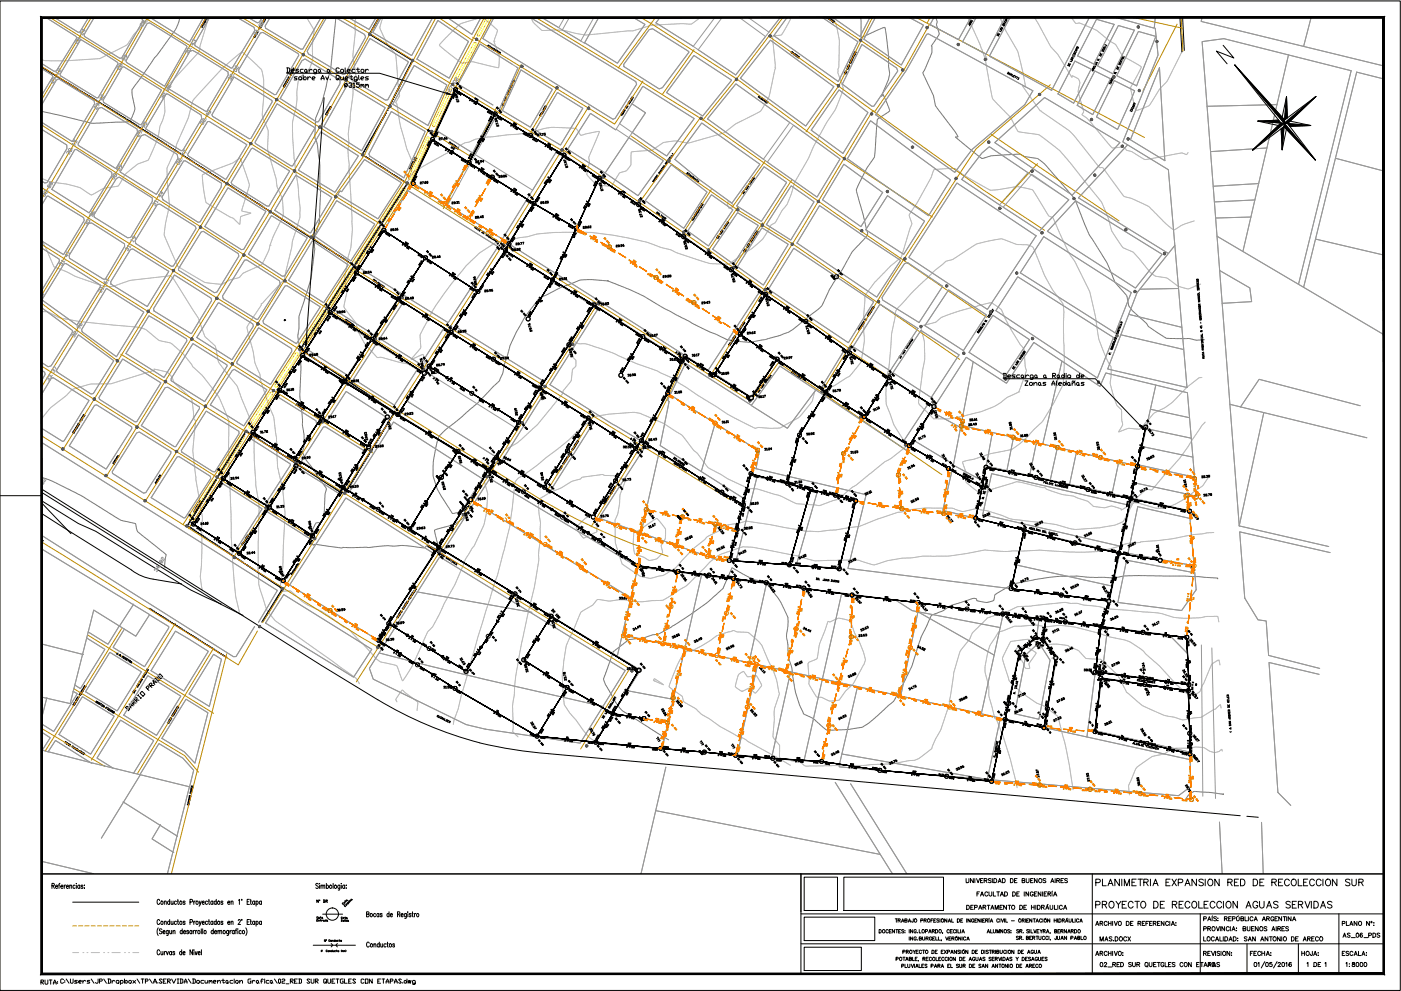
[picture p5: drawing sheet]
<svg xmlns="http://www.w3.org/2000/svg" width="420mm" height="297mm" viewBox="0 0 420 297" stroke-linecap="round" stroke-linejoin="round" font-family="sans-serif">
<!-- layer: 0 -->
<g fill="none" stroke="#767676" stroke-width=".3">
<path d="M44.8 19.6l-.4 .5M45 19.4l-.1 .1M45.4 18.8l-.4 .5M45.5 18.6v.1M45.9 17.9l-.3 .6M46.1 17.7l-.1 .2M46.5 17.1l-.4 .5M46.7 17h-.1M47.2 16.4l-.4 .5M47.3 16.2l-.1 .1M47.8 15.6l-.4 .5M47.9 15.4l-.1 .1"/>
<path d="M48.3 14.8l-.3 .5M48.5 14.6l-.1 .1M48.9 14l-.3 .5M49.1 13.8l-.1 .1M49.5 13.2l-.4 .5M49.7 13l-.1 .1M50.1 12.3l-.4 .6M50.2 12.2v.1M50.7 11.5l-.4 .6M50.8 11.4v.1M51.3 10.7l-.4 .5M51.4 10.5v.2"/>
<path d="M51.9 9.9l-.4 .5M52 9.7l-.1 .1M52.5 9.1l-.4 .5M52.6 8.9l-.1 .1M53 8.2l-.3 .6M53 8v.2M53.3 7.4l-.2 .5M53.4 7.1v.1M53.7 6.4l-.2 .6M53.7 6.2v.1M53.9 5.4l-.1 .6M53.9 5.3h.1"/>
<path d="M99.3 19.3l-.1 .6M99.3 19v.2M99.4 18.3v.6M99.4 18.1v.1M99.5 17.3l-.1 .6M99.5 17v.2M99.6 16.3l-.1 .7M99.7 16.1l-.1 .1M99.7 15.3v.6M99.7 15.1v.1M99.8 14.1v.1M99.8 14.3l-.1 .7"/>
<path d="M99.9 13.3v.7M99.9 13.1v.1M100 12.3l-.1 .7M100 12.1v.1M100.1 11.3l-.1 .7M100.1 11.1v.1M100.2 10.4v.6M100.2 10.1v.1M100.3 9.3l-.1 .7M100.3 9.1v.2M100.4 8.4l-.1 .6M100.5 8.1l-.1 .1"/>
<path d="M100.5 7.4v.6M100.5 7.1v.2M100.6 6.4l-.1 .6M100.6 6.1v.2M100.7 5.3h.1M100.7 5.4v.6M258.2 5.4v.6M258.2 5.3h.1M258.2 11.2v.1M258.2 10.4v.6M258.2 9.4v.7M258.2 8.4v.6"/>
<path d="M258.2 8.2v.1M258.2 7.4v.6M258.2 6.4v.7M258.2 6.2v.1M258.2 7.2v.1M258.2 9.2v.1M258.2 10.1v.2M258.9 11l-.6 .3M259.1 10.9l-.1 .1M259.8 10.6l-.6 .3M260 10.5h-.1M260.7 10.1l-.6 .3"/>
<path d="M260.9 10.1h-.1M261.6 9.7l-.6 .3M261.8 9.6l-.1 .1M262.5 9.3l-.5 .3M262.7 9.2l-.1 .1M263.4 8.9l-.6 .3M263.7 8.8l-.2 .1M264.3 8.5l-.5 .2M264.6 8.4l-.1 .1M265.3 8.2l-.6 .2M265.4 8.2v.2M265.4 8.5l.2 .6"/>
<path d="M265.6 9.2v.1M265.6 9.5l.1 .6M265.7 10.2l.1 .1M265.8 10.4l.1 .7M265.9 11.2v.1M265.9 11.4l.1 .7M266 12.2v.1M266 12.4l.1 .6M266.1 13.4l.1 .6M266.1 13.2v.1M266.2 14.2v.1M266.2 14.4l.1 .6"/>
<path d="M266.3 15.1v.2M266.4 15.4v.6M266.4 16.4l.1 .6M266.4 16.2v.1M266.5 19.4v.6M266.5 19.2h.1M266.5 18.4v.6M266.5 17.4v.6M266.5 17.1v.2M266.5 18.1v.2M278 19.4l-.3 .6M278 19.2v.1"/>
<path d="M278.3 18.5l-.2 .6M278.4 18.3v.1M278.7 17.6l-.2 .5M278.8 17.3v.2M279.1 16.7l-.2 .6M279.2 16.4v.1M279.4 13.7l-.1 .1M279.4 13.8l.1 .5M279.5 14.5v.1M279.5 14.7v.7M279.5 15.7l-.2 .6M279.5 15.5v.1"/>
<path d="M279.8 13.1l-.4 .5M280 12.9h-.1M280.4 12.2l-.4 .5M280.5 12v.1M280.6 5.3l.1 .2M280.8 5.6v.1M280.8 5.8l.3 .6M280.8 7.5l.1 .1M280.9 7.7l.2 .6M280.9 11.4l-.3 .5M281 6.8l-.2 .6M281.1 6.5v.1"/>
<path d="M281.1 11.2l-.1 .1M281.2 8.5v.1M281.3 8.7l.1 .6M281.5 10.6l-.4 .5M281.5 9.4v.1M281.6 9.6v.6M281.6 10.4v.1M12.5 33.4h.1M12.7 33.4l.6 .2M13.4 33.6h.1M13.7 33.6l.6 .2M14.4 33.8h.1"/>
<path d="M14.6 33.9l.6 .1M15.4 34h.1M15.6 34.1l.6 .1M16.3 34.2h.2M16.6 34.3l.6 .1M17.3 34.4h.1M17.6 34.5l.6 .1M18.3 34.7h.1M18.5 34.7l.6 .2M19.3 34.9h.1M19.5 35l.6 .1M20.2 35.1l.2 .1"/>
<path d="M20.5 35.2l.6 .1M21.2 35.4h.1M21.5 35.4l.6 .2M22.2 35.6h.1M22.4 35.7l.6 .1M23.2 35.8v.1M23.4 35.9l.6 .2M24.1 36.1h.1M24.3 36.1l.7 .2M25.1 36.4h.1M25.3 36.4l.6 .2M26 36.6h.2"/>
<path d="M26.3 36.6l.6 .2M27 36.8l.1 .1M27.3 36.9h.6M28 36.9h.1M28.9 36.9h-.7M29 36.9h.1M29.3 36.9h.6M30 36.9h.1M30.2 36.9h.7M31 36.8h.1M31.9 36.8h-.7M32 36.8h.1"/>
<path d="M32.9 36.7l-.6 .1M33.1 36.7h-.1M33.9 36.6l-.7 .1M34 36.6h.1M34.8 36.6h-.6M35 36.6h.1M35.2 36.6h.7M36 36.6h.1M36.9 36.6h-.7M37 36.6h.1M37.2 36.6h.6M38 36.5h.1"/>
<path d="M38.9 36.4l-.7 .1M39 36.3l-.1 .1M39.4 35.6l-.3 .6M39.5 35.4l-.1 .1M39.6 27.9l.1 .6M39.6 27.7v.1M39.6 26.9v.6M39.7 28.6v.2M39.7 28.9l.1 .6M39.7 26.7l-.1 .1M39.8 34.7l-.3 .6M39.8 34.5v.1"/>
<path d="M39.9 29.6v.1M39.9 29.9l.1 .6M40.1 30.6v.1M40.1 33.8l-.2 .6M40.1 30.8l.2 .7M40.1 26.1l-.3 .5M40.2 33.6h.1M40.3 31.6v.1M40.3 25.9l-.1 .1M40.3 31.8l.1 .7M40.4 32.8l-.1 .6M40.5 32.6v.1"/>
<path d="M40.7 25.3l-.4 .5M40.9 25.1l-.1 .1M41.4 24.5l-.4 .5M41.5 24.3l-.1 .1M42 23.7l-.4 .5M42.1 23.5l-.1 .1M42.5 22.9l-.3 .5M42.7 22.7l-.1 .1M43.1 22.1l-.3 .5M43.3 21.9l-.1 .1M43.7 21.2l-.4 .5M43.8 21l-.1 .2"/>
<path d="M44.2 20.4l-.3 .5M44.4 20.2l-.1 .1M94.5 39.5l-.1 .7M94.5 39.3v.1M94.5 38.6v.5M94.5 38.3v.1M94.6 37.5l-.1 .7M94.6 37.3v.1M94.6 36.5v.7M94.6 36.3v.1M94.7 35.5l-.1 .7M94.7 35.3v.1"/>
<path d="M95 34.6l-.3 .6M95.1 34.4l-.1 .1M95.4 33.7l-.2 .6M95.5 33.5l-.1 .1M95.8 32.8l-.3 .5M95.8 32.5v.1M96.1 31.8l-.2 .6M96.2 31.6l-.1 .1M96.5 30.9l-.2 .6M96.6 30.7l-.1 .1M96.8 30l-.2 .6M96.8 29.7v.1"/>
<path d="M97 29l-.1 .6M97.1 28.7v.2M97.3 28l-.2 .6M97.3 27.8v.1M97.5 27l-.1 .6M97.6 26.8v.1M97.8 26.1l-.2 .6M97.8 25.8v.1M98 25.1l-.1 .6M98 24.8v.2M98.2 24.1l-.2 .6M98.2 23.9v.1"/>
<path d="M98.4 23.1l-.1 .6M98.5 22.9v.2M98.8 22.2l-.2 .6M98.8 22v.1M99.1 21.3l-.2 .6M99.2 21l-.1 .2M99.2 20.1v.1M99.2 20.3v.6M262.8 39.9v.2M262.8 39.2v.6M262.8 38.9v.2M262.9 38.2l-.1 .6"/>
<path d="M262.9 38v.1M263 37.2l-.1 .6M263 36.9v.2M263.1 36.2l-.1 .6M263.1 36v.1M263.6 35.4l-.5 .4M263.8 35.3l-.1 .1M264.4 34.9l-.5 .3M264.4 28.7v.1M264.6 34.7l-.1 .1M264.7 28l-.2 .6M264.8 28.4l-.4 .5"/>
<path d="M264.8 27.8h.1M264.8 28.3l.1 .1M264.9 28.6l.3 .5M265.1 27l-.3 .6M265.2 26.8l-.1 .2M265.3 34.4l-.6 .3M265.3 29.2v.1M265.3 29.4l.3 .6M265.5 26.1l-.3 .6M265.5 34.2l-.2 .1M265.6 25.9l-.1 .1M265.6 30.1l.1 .2"/>
<path d="M265.8 30.4l.2 .5M265.9 25.2l-.3 .6M266 25l-.1 .1M266.1 31.1v.1M266.1 33.8l-.5 .3M266.1 31.3l.3 .6M266.3 24.3l-.3 .6M266.3 33.6l-.1 .1M266.4 24.1l-.1 .1M266.4 32l.1 .1M266.5 32.2l.2 .6M266.5 23.4l-.1 .5"/>
<path d="M266.5 20.1v.2M266.6 20.4l.1 .6M266.6 23.1v.1M266.7 21.1v.1M266.7 21.4l.1 .6M266.8 32.9v.1M266.8 22.4l-.2 .6M266.8 22.1v.2M266.8 33.2l-.4 .4M276.8 21.9v.1M276.9 22.1l.2 .6M277.1 21.2l-.3 .5"/>
<path d="M277.2 22.8v.1M277.2 21v.2M277.3 23l.2 .6M277.5 20.3l-.2 .6M277.6 23.7v.1M277.7 20.1l-.1 .1M277.7 23.9l.3 .6M278 24.6l.1 .1M278.1 24.8l.3 .6M278.4 25.5l.1 .1M278.6 25.7l.2 .6M278.9 26.4v.1"/>
<path d="M279 26.6l.3 .6M279.3 27.3l.1 .1M279.4 27.5l.3 .6M279.7 28.2l.1 .1M279.8 28.4l.2 .6M280 29.2l.1 .1M280.1 29.4l.1 .6M280.2 30.1v.2M280.3 30.4l.1 .6M280.4 31.1l.1 .1M280.5 31.4l.2 .5M280.8 32v.1"/>
<path d="M280.9 32.2l.4 .6M281.4 32.8v.1M281.5 33l.4 .5M282 33.6l.1 .1M282.1 33.8l.4 .5M282.6 34.4l.1 .1M282.7 34.6l.4 .5M283.2 35.2l.1 .1M283.3 35.4l.4 .5M283.8 36l.1 .1M283.9 36.2l.4 .5M284.4 36.8l.1 .1"/>
<path d="M284.6 37l.3 .5M285 37.6l.1 .1M285.2 37.8l.3 .5M285.6 38.4l.1 .1M285.7 38.6l.4 .5M286.2 39.2l.1 .1M286.4 39.4l.3 .5M94.4 40.3v.1M94.4 40.5v.7M94.4 41.3v.1M94.5 41.5l.3 .6M94.8 42.2l.1 .1"/>
<path d="M95 42.4l.1 .6M95.1 43.1l.1 .2M95.2 43.4l.1 .6M95.3 44.1v.2M95.3 44.4l.1 .6M95.4 45.4l.1 .6M95.4 45.1v.1M95.5 46.1v.2M95.5 46.4l.1 .6M95.6 47.1v.1M95.7 47.4l.1 .5M95.8 48.1v.1"/>
<path d="M95.8 48.3l.1 .7M95.9 49.1v.1M95.9 49.3v.6M95.9 50.3v.7M95.9 51.3v.7M95.9 52.3v.6M95.9 53.1v.1M95.9 53.3v.7M95.9 54.1v.1M95.9 54.3v.6M95.9 55.3l.1 .7M95.9 50.1v.1"/>
<path d="M95.9 51.1v.1M95.9 52.1v.1M95.9 55.1v.1M96 56.1v.1M96.1 56.3v.6M96.1 59.3l-.1 .6M96.1 58.3v.6M96.1 59v.2M96.1 57.1v.1M96.1 57.3v.6M96.1 58.1v.1M256.9 56.7v.6"/>
<path d="M256.9 57.5v.1M257 57.7l.1 .6M257 56.5l-.1 .1M257.2 58.4v.1M257.2 58.7l.2 .6M257.3 55.8l-.3 .6M257.3 55.6v.1M257.4 59.4l.1 .1M257.5 59.6l.1 .6M257.7 54.9l-.3 .6M257.8 54.7l-.1 .1M258.1 54l-.2 .6"/>
<path d="M258.2 53.8v.1M258.6 53.1l-.3 .6M258.7 52.9l-.1 .1M259 52.2l-.3 .6M259.1 52v.1M259.5 51.3l-.3 .6M259.6 51.1l-.1 .1M259.9 50.4l-.2 .6M260.1 50.2l-.1 .2M260.5 49.6l-.4 .6M260.6 49.4v.1M261.1 48.8l-.4 .5"/>
<path d="M261.2 48.6v.1M261.7 48l-.4 .5M261.8 47.8l-.1 .1M262.2 47.1l-.3 .6M262.3 46.9v.2M262.3 46.2v.6M262.4 45.9v.1M262.4 45.2v.6M262.5 44.9v.2M262.5 44.2v.6M262.6 43.9l-.1 .2M262.6 43.2v.6"/>
<path d="M262.6 43v.1M262.6 42.2v.6M262.6 41.9v.2M262.7 41.2l-.1 .6M262.7 40.9v.1M262.8 40.2l-.1 .6M286.6 41.1v.1M286.6 41h.6M286.7 41.3l.5 .4M286.8 40l.1 .1M286.9 40.2l.3 .6M287.3 40.9v.1"/>
<path d="M287.3 41.7l.1 .1M287.5 41.9l.5 .4M288.1 42.4h.1M288.3 42.5l.5 .5M288.8 43l.2 .1M289.1 43.2l.4 .4M289.6 43.7l.1 .1M289.8 43.8l.5 .4M290.4 44.3l.1 .1M290.6 44.4l.5 .5M291.2 44.9l.1 .1M291.4 45.1l.4 .4"/>
<path d="M291.9 45.5l.2 .1M292.1 45.7l.5 .4M292.7 46.2l.1 .1M292.9 46.3l.5 .4M293.5 46.8l.1 .1M293.7 46.9l.5 .4M294.3 47.4l.1 .1M295.1 47.4l-.6 .1M295.4 47.3h-.2M296.1 47.1l-.6 .2M296.3 47h-.1M297.1 46.8l-.6 .1"/>
<path d="M297.3 46.7h-.2M298 46.6l-.6 .1M298.2 46.6h.1M299 46.6h-.6M299.1 46.6h.2M300 46.5l-.6 .1M300.1 46.5h.2M300.4 46.5h.6M301.2 46.4h.1M302 46.4h-.6M302.1 46.4h.2M303 46.3l-.6 .1"/>
<path d="M303.3 46.3h-.2M303.4 46.3h.6M304.1 46.3h.1M305 46.2l-.6 .1M305.1 46.2h.2M305.4 46.2l.6 .1M306.1 46.3l.1 .1M306.3 46.4l.6 .4M307 46.8h.1M307.2 46.9l.6 .1M307.9 47l.2 .1M308.2 47.1h.6"/>
<path d="M308.9 47.2h.1M309.2 47.2l.6 .1M309.9 47.3l.1 .1M310.2 47.4h.6M310.9 47.5h.1M311.1 47.5l.6 .4M311.8 47.9l.1 .1M312 48.1l.5 .4M312.5 48.5l.2 .1M312.8 48.7l.4 .4M313.3 49.2l.1 .1M313.5 49.4l.4 .5"/>
<path d="M314 49.9l.1 .1M314.2 50.2l.4 .4M314.6 50.7l.1 .1M314.8 50.9l.4 .4M315.3 51.5h.1M315.5 51.6l.3 .5M315.9 52.2l.1 .1M316.1 52.4l.4 .5M316.6 52.9l.1 .2M316.8 53.2l.4 .4M317.2 53.7l.1 .1M317.4 53.9l.4 .5"/>
<path d="M317.9 54.5l.1 .1M318.1 54.7l.4 .4M318.6 55.2v.1M318.7 55.4l.5 .5M319.2 56l.1 .1M319.4 56.2l.4 .4M319.9 56.8h.1M320 56.9l.4 .5M320.5 57.5l.1 .1M320.7 57.7l.4 .5M321.2 58.2l.1 .2M321.4 58.4l.3 .5"/>
<path d="M321.8 59l.1 .1M322 59.2l.3 .5M322.4 59.8l.1 .1M93.7 80l-.1 .6M93.8 79.8l-.1 .1M93.9 79l-.1 .7M93.9 78.8v.1M94 78l-.1 .6M94 77.8v.1M94.1 77l-.1 .7M94.1 76.8v.1M94.2 76.1l-.1 .6"/>
<path d="M94.2 75.8v.1M94.3 71.8v.2M94.3 72.1v.6M94.3 73.1v.6M94.3 73.8v.1M94.3 74.1l.1 .6M94.3 72.8v.2M94.4 75l-.1 .7M94.4 71.1v.6M94.4 74.8v.1M94.4 70.9h.1M94.7 70.1l-.2 .6"/>
<path d="M94.7 69.9v.1M95 69.2l-.2 .6M95 68.9v.1M95.2 68.2l-.1 .6M95.3 68v.1M95.5 67.3l-.2 .5M95.6 67l-.1 .1M95.8 65.3v.6M95.8 66.3l-.2 .6M95.8 64.3v.6M95.8 66v.2M95.8 64v.2"/>
<path d="M95.8 65.1v.1M95.9 63.3l-.1 .6M95.9 63.1v.1M95.9 62v.2M95.9 62.3v.6M96 61.3l-.1 .6M96 61v.2M96 60.3v.6M96 60.1v.1M253.2 79.8l-.4 .6M253.2 79.6v.1M253.6 79l-.3 .5"/>
<path d="M253.7 78.7v.2M254.1 78.1l-.3 .5M254.2 77.9v.1M254.6 77.2l-.3 .6M254.7 77l-.1 .1M255.1 76.4l-.3 .5M255.2 76.1l-.1 .1M255.6 75.5l-.3 .5M255.7 75.3v.1M256.2 74.7l-.4 .5M256.4 74.6l-.1 .1M256.9 74l-.4 .5"/>
<path d="M257.1 73.8l-.1 .1M257.6 73.3l-.4 .4M257.7 60.4v.1M257.8 60.6l.1 .6M257.8 73.1l-.1 .1M258 61.3v.1M258 61.5l.2 .6M258.2 62.3l.1 .1M258.3 72.6l-.4 .4M258.3 62.5l.2 .6M258.5 72.4l-.1 .1M258.5 63.2l.1 .2"/>
<path d="M258.6 63.5l.2 .6M258.8 64.2v.1M258.9 64.4l.1 .7M259 71.9l-.4 .4M259 65.2l.1 .1M259.1 65.4l.1 .6M259.2 71.7h-.1M259.2 66.2h.1M259.3 66.4l.2 .6M259.5 67.1v.1M259.5 67.3l.2 .7M259.6 71.1l-.4 .5"/>
<path d="M259.7 68.1l.1 .1M259.8 68.3l.1 .6M259.8 70.9l-.1 .1M259.9 69.1l.1 .1M260 69.3l.2 .6M260.2 70.2l-.3 .6M260.2 70v.1M322.5 60.1l.2 .5M322.7 60.7l.1 .2M322.9 61l.2 .6M323.1 61.7l.1 .1M323.2 61.9l.3 .6"/>
<path d="M323.5 62.6l.1 .1M323.6 62.9l.2 .5M323.8 63.5l.1 .2M323.9 63.8l.3 .6M324.2 64.5l.1 .1M324.3 64.7l.2 .6M324.6 65.4v.1M324.7 65.6l.2 .6M325 66.3v.1M325 66.6l.2 .6M325.3 67.3l.1 .1M325.4 67.5l.3 .6"/>
<path d="M325.7 68.2l.1 .1M325.8 68.4l.3 .6M326.1 69.1v.1M326.2 69.3l.3 .6M326.5 70l.1 .1M326.6 70.3l.3 .5M327 70.9l.1 .1M327.2 71.1l.3 .5M327.6 71.7l.1 .1M327.7 71.9l.3 .5M328.1 72.5l.1 .1M328.3 72.8l.3 .5"/>
<path d="M328.6 73.4l.1 .1M328.8 73.6l.3 .5M329.2 74.2v.1M329.3 74.5l.3 .5M329.7 75.1l.1 .1M329.8 75.3l.4 .5M330.2 75.9l.1 .1M330.4 76.1l.3 .6M330.8 76.8v.1M330.9 77l.3 .5M331.3 77.6v.2M331.4 77.8l.3 .6"/>
<path d="M331.8 78.5l.1 .1M331.9 78.7l.3 .5M332.2 79.4l.1 .1M332.4 79.6l.2 .6M89.5 99.4l-.1 .6M89.5 99.1v.2M89.7 95.2v.1M89.7 95.4v.6M89.7 96.4v.6M89.7 97.4v.6M89.7 98.4l-.1 .6M89.7 96.2v.1"/>
<path d="M89.7 97.1v.2M89.7 98.2v.1M89.8 94.4l-.1 .6M89.9 94.2l-.1 .1M90.1 93.5l-.2 .6M90.2 93.2l-.1 .2M90.4 92.5l-.2 .6M90.5 92.3v.1M90.8 91.6l-.2 .6M90.8 91.3v.2M91.1 90.7l-.2 .5M91.1 90.4v.1"/>
<path d="M91.4 89.7l-.2 .6M91.4 89.4v.2M91.7 88.7l-.2 .7M91.7 88.5v.1M91.9 87.8l-.1 .6M92 87.5v.2M92.2 86.8l-.1 .6M92.3 86.6v.1M92.5 85.9l-.1 .6M92.6 85.6v.2M92.8 84.9l-.1 .6M92.9 84.7v.1"/>
<path d="M93.1 84l-.1 .6M93.2 83.7v.1M93.3 83v.6M93.4 82.7l-.1 .2M93.5 82l-.1 .6M93.5 81.7v.2M93.6 81l-.1 .6M93.6 80.8v.1M154.7 99.9l-.1 .1M155 99.2l-.3 .6M155.2 99l-.1 .1M155.5 98.3l-.3 .6"/>
<path d="M155.7 98.1l-.1 .1M156 97.5l-.3 .5M156.2 97.3l-.1 .1M156.5 96.6l-.3 .5M156.6 96.4v.1M157 95.7l-.3 .6M157.1 95.5v.1M157.5 94.9l-.3 .5M157.6 94.7v.1M158.1 94.1l-.4 .5M158.3 93.9l-.1 .1M158.7 93.3l-.4 .5"/>
<path d="M158.9 93.1l-.1 .1M159.3 92.5l-.3 .5M159.5 92.3l-.1 .1M159.9 91.7l-.3 .5M160.1 91.5l-.1 .1M160.6 90.9l-.4 .5M160.7 90.7v.1M161.2 90.1l-.4 .5M161.3 89.9l-.1 .1M161.8 89.4l-.4 .4M162 89.2l-.1 .1M162.7 88.9l-.6 .3"/>
<path d="M162.9 88.8l-.1 .1M163.6 88.5l-.5 .3M163.8 88.4l-.1 .1M164.5 88.1l-.5 .3M164.7 88h-.1M165.4 87.6l-.6 .3M165.6 87.5l-.1 .1M166.3 87.2l-.6 .2M166.5 87l-.1 .1M167.2 86.7l-.6 .3M167.4 86.6h-.1M168.1 86.2l-.6 .3"/>
<path d="M168.3 86.1l-.1 .1M169 85.9l-.6 .2M169.2 85.8h-.1M169.9 85.5l-.6 .3M170.2 85.5h-.1M170.9 85.2l-.6 .2M171.1 85.1l-.1 .1M171.8 84.8l-.6 .3M172 84.7l-.1 .1M172.7 84.4l-.6 .3M172.9 84.4h-.1M173.7 84.1l-.6 .2"/>
<path d="M173.9 84h-.1M174.6 83.9h-.6M174.8 83.9h.1M175 83.8h.6M175.7 83.8h.2M176 83.8h.6M176.7 83.8h.2M177 83.8h.6M177.8 83.8h.1M178 83.8l.6 .1M178.7 83.9h.2M179 83.9l.6 .1"/>
<path d="M179.7 84h.2M180 84l.6 .1M180.7 84.1h.1M181 84.1h.6M181.7 84.1l.2 .1M182 84.2l.6 .1M182.7 84.4h.1M182.9 84.4l.6 .3M183.6 84.7l.1 .1M183.9 84.8l.5 .2M184.5 85.1h.2M184.8 85.2l.6 .2"/>
<path d="M185.5 85.5h.1M185.7 85.5l.6 .3M186.4 85.8l.1 .1M186.6 85.9l.6 .2M187.3 86.2h.2M187.6 86.3l.5 .2M188.3 86.6h.1M188.5 86.6l.6 .3M189.2 86.9l.1 .1M189.4 87.1l.6 .2M190.1 87.4h.1M190.3 87.5l.6 .2"/>
<path d="M191 87.8h.1M191.2 87.9l.6 .3M191.9 88.2l.1 .1M192.1 88.3l.6 .3M192.8 88.6l.1 .1M193 88.8l.5 .3M193.7 89.1l.1 .1M193.9 89.3l.5 .3M194.5 89.6l.1 .1M194.7 89.8l.6 .3M195.4 90.2h.1M195.6 90.3l.5 .3"/>
<path d="M196.2 90.7h.1M196.5 90.8l.5 .3M197.1 91.2l.1 .1M197.3 91.3l.5 .3M198 91.7v.1M198.2 91.8l.5 .3M198.8 92.2l.1 .1M199 92.4l.6 .3M199.7 92.7h.1M199.9 92.8l.6 .3M200.6 93.1l.1 .1M200.8 93.2l.5 .3"/>
<path d="M201.5 93.6l.1 .1M201.7 93.7l.5 .4M202.3 94.1l.1 .1M202.6 94.2l.5 .3M203.2 94.6h.1M203.4 94.7l.6 .3M204.1 95l.1 .1M204.3 95.2l.6 .2M205 95.5h.1M205.2 95.6l.6 .3M205.9 95.9l.1 .1M206.1 96l.6 .3"/>
<path d="M206.8 96.4h.1M207 96.5l.5 .3M207.6 96.9l.1 .1M207.9 97l.5 .3M208.5 97.4h.1M208.7 97.5l.6 .3M209.4 97.8l.1 .1M209.6 97.9l.6 .3M210.3 98.2l.1 .1M210.5 98.4l.6 .2M211.2 98.7h.1M211.4 98.8l.6 .3"/>
<path d="M212.1 99.1l.1 .1M212.3 99.2l.6 .3M213 99.6h.1M213.2 99.6l.6 .3M214 99.9h.1M214.2 100l.6 .2M235.9 99.8l-.6 .1M236.1 99.7h-.1M236.8 99.4l-.5 .2M237 99.2l-.1 .1M237.7 98.8l-.6 .4M237.9 98.7h-.2"/>
<path d="M238.5 98.2l-.5 .4M238.6 98.1l-.1 .1M239.2 97.6l-.5 .4M239.4 97.4l-.1 .1M240 97l-.5 .4M240.2 96.8l-.1 .1M240.8 96.3l-.5 .4M241 96.2l-.1 .1M241.6 95.7l-.6 .4M241.7 95.5l-.1 .1M242.3 95.1l-.4 .4M242.5 94.9l-.1 .1"/>
<path d="M243.1 94.4l-.5 .5M243.3 94.3h-.1M243.9 93.8l-.5 .4M244.1 93.7l-.1 .1M244.7 93.2l-.5 .4M244.9 93.1l-.1 .1M245.5 92.6l-.5 .4M245.7 92.4l-.1 .1M246.2 91.9l-.5 .5M246.4 91.8h-.1M246.8 91.1l-.3 .5M246.8 90.9v.1"/>
<path d="M247.2 90.2l-.3 .5M247.3 90l-.1 .1M247.6 89.3l-.3 .6M247.7 89.1l-.1 .1M248 88.4l-.3 .6M248.1 88.2v.1M248.4 87.5l-.2 .5M248.5 87.2v.2M248.9 86.6l-.3 .6M249 86.4l-.1 .1M249.4 85.8l-.4 .5M249.5 85.5v.1"/>
<path d="M249.9 84.9l-.3 .5M250 84.7v.1M250.4 84l-.3 .6M250.6 83.8l-.1 .1M251 83.2l-.4 .5M251.1 83l-.1 .1M251.5 82.3l-.4 .6M251.6 82.1l-.1 .1M252.1 81.5l-.4 .5M252.2 81.3l-.1 .1M252.6 80.7l-.3 .5M252.8 80.5l-.1 .1"/>
<path d="M332.7 80.3v.1M332.7 80.5l.3 .6M333 81.2l.1 .1M333.1 81.4l.3 .6M333.4 82.2h.1M333.5 82.4l.2 .6M333.8 83.1v.1M333.8 83.3l.3 .6M334.1 84l.1 .1M334.2 84.2l.3 .6M334.6 84.9h.1M334.8 85.1l.4 .4"/>
<path d="M335.2 85.6l.1 .1M335.4 85.8l.4 .5M335.9 86.3l.1 .2M336.1 86.6l.4 .4M336.6 87.1l.1 .1M336.8 87.3l.4 .5M337.3 87.9v.1M337.4 88l.4 .5M337.9 88.6v.2M337.9 88.8l.2 .7M338.1 89.6v.1M338.2 89.9l.1 .6"/>
<path d="M338.3 90.6v.1M338.3 90.8l.2 .6M338.5 91.6v.1M338.6 91.8l.4 .5M339 92.4l.1 .1M339.2 92.6l.4 .5M339.6 93.2h.1M339.8 93.3l.5 .5M340.4 93.8l.1 .1M340.6 94l.4 .4M341.1 94.5l.1 .1M341.3 94.7l.5 .4"/>
<path d="M341.9 95.2l.1 .1M342.1 95.4l.4 .3M342.6 95.8l.1 .1M342.8 96l.5 .4M343.4 96.5l.1 .1M343.5 96.7l.5 .4M344 97.2l.1 .2M344.2 97.5l.3 .4M344.6 98l.1 .1M344.8 98.2l.6 .3M345.4 98.6l.2 .1M345.7 98.7l.5 .4"/>
<path d="M346.3 99.1l.1 .1M346.5 99.3l.5 .3M347.1 99.7l.1 .1M347.3 99.9l.6 .3M89.4 100.4l-.1 .6M89.4 101.1v.1M89.4 101.4l.1 .6M89.4 100.1v.2M89.5 102.1v.1M89.5 102.3l.2 .7M89.7 103.1v.1M89.7 103.3l.1 .7"/>
<path d="M89.8 104.1l.1 .1M89.9 104.3l.1 .6M89.9 118.1v.1M89.9 118.3v.6M89.9 119l.1 .2M90 105.1v.1M90 105.3v.6M90 117.3l-.1 .6M90 119.3v.6M90 117v.2M90 116.3v.6M90 116.1h.1"/>
<path d="M90 106.1v.1M90 106.3l.1 .6M90 115.3v.6M90 115v.2M90.1 107.3v.6M90.1 114.3v.6M90.1 107v.2M90.1 114v.2M90.1 113.3v.6M90.1 113.1v.1M90.1 108.1l.1 .1M90.2 108.3v.7"/>
<path d="M90.2 112.3v.6M90.2 109.1v.1M90.2 109.3l.1 .6M90.2 111.3v.6M90.2 112v.2M90.3 110.3v.6M90.3 110.1v.1M90.3 111.1l-.1 .1M144.1 119.9l-.4 .4M144.3 119.7l-.1 .1M144.8 119.2l-.4 .4M145 119l-.1 .1"/>
<path d="M145.5 118.4l-.4 .5M145.7 118.3h-.1M146.2 117.7l-.4 .5M146.4 117.5l-.1 .1M146.9 117l-.4 .4M147.1 116.8l-.1 .1M147.6 116.2l-.4 .5M147.7 116.1h.1M148.3 115.6l-.5 .4M148.5 115.4l-.1 .1M149 114.9l-.5 .4M149.2 114.7l-.1 .1"/>
<path d="M149.7 114.2l-.4 .4M149.9 114l-.1 .1M150.1 113.3l-.2 .6M150.2 113.1v.1M150.5 112.4l-.2 .5M150.7 112.2l-.1 .1M150.9 111.4l-.2 .6M150.9 111.2v.1M151 110.5l-.1 .6M151.1 110.2l-.1 .1M151.2 109.5l-.1 .6M151.3 109.2v.2"/>
<path d="M151.5 108.5l-.2 .6M151.6 108.3v.1M151.8 107.6l-.2 .5M151.9 107.3l-.1 .2M152.1 106.6l-.2 .6M152.2 106.4v.1M152.4 105.6l-.1 .7M152.5 105.4l-.1 .2M152.7 104.7l-.2 .6M152.7 104.5v.1M152.9 103.7l-.1 .6M153 103.5v.1"/>
<path d="M153.3 102.8l-.3 .6M153.4 102.6v.1M153.8 101.9l-.3 .6M153.8 101.7v.1M154.2 101l-.3 .6M154.3 100.8l-.1 .1M154.6 100.1l-.3 .6M214.9 100.3h.1M215.1 100.4l.5 .3M215.8 100.7h.1M216 100.8l.5 .3M216.7 101.1l.1 .1"/>
<path d="M216.9 101.2l.6 .3M217.6 101.6h.1M217.8 101.7l.6 .1M218.5 101.9h.1M218.7 101.9l.7 .1M219.5 102l.1 .1M219.8 102.1l.5 .2M220.4 102.3h.2M220.7 102.3h.6M221.4 102.3h.2M221.7 102.3l.6 .1M222.4 102.4h.1"/>
<path d="M222.7 102.4l.6 .1M223.4 102.5h.2M223.7 102.5l.6 .1M224.4 102.6h.1M225.3 102.5l-.6 .1M225.4 102.5h.2M226.3 102.3l-.6 .1M226.4 102.3h.1M227.2 102.1l-.5 .2M227.5 102.1h-.1M228.3 102l-.7 .1M228.3 101.9h.2"/>
<path d="M229.2 101.8l-.6 .1M229.4 101.8h.1M230.2 101.5l-.6 .3M230.4 101.5h-.1M231.1 101.3l-.6 .2M231.3 101.2h.1M232.1 101l-.6 .2M232.4 101h-.2M233.1 100.8l-.6 .2M233.3 100.7h-.1M234.1 100.5l-.7 .2M234.3 100.4h-.2"/>
<path d="M234.9 100.1l-.5 .3M235.2 100l-.1 .1M347.9 100.2l.2 .1M348.1 100.4l.6 .3M348.8 100.8h.1M349 100.9l.5 .3M349.6 101.3l.2 .1M349.9 101.4h.6M350.6 101.4l.1 .1M350.9 101.5h.6M351.6 101.5h.1M351.9 101.5h.6"/>
<path d="M352.6 101.5h.1M352.8 101.5h.7M353.6 101.5h.1M353.9 101.5h.6M354.6 101.5h.2M354.8 101.5h.7M355.6 101.5h.1M356.5 101.5h-.6M356.6 101.5h.1M356.9 101.5l.6 .1M357.6 101.7h.1M357.8 101.8l.6 .1"/>
<path d="M358.6 101.9l.1 .1M359.4 101.9l-.6 .1M359.5 101.9h.2M360.4 101.9h-.6M360.7 101.8l-.1 .1M361.2 101.8h-.4M90.1 120v.1M90.1 120.3l.1 .6M90.2 121v.1M90.3 121.3v.6M90.3 122l.1 .1M90.4 122.2l.1 .7"/>
<path d="M90.5 123v.1M90.5 123.3l.1 .6M90.6 124.2v.7M90.6 124v.1M90.6 125l.1 .1M90.7 125.3v.5M90.7 127v.1M90.7 127.2l.1 .6M90.7 126v.1M90.7 126.2v.7M90.8 128v.1M90.8 128.2l.1 .6"/>
<path d="M90.8 135.1v.6M90.8 135.8l.1 .2M90.8 134.9v.1M90.9 136.1l.3 .5M91 129v.1M91 129.2l.1 .6M91.1 134.2l-.2 .6M91.1 129.9v.2M91.1 130.2l.1 .6M91.1 133.9v.2M91.2 130.9v.1M91.2 131.2v.6"/>
<path d="M91.2 132.2v.6M91.2 131.9v.2M91.2 133.2v.6M91.2 132.9v.1M91.3 136.8h.1M91.4 137l.3 .5M91.7 137.7h.1M91.8 137.9l.4 .5M92.2 138.5l.1 .1M92.4 138.7l.4 .4M92.9 139.3h.1M93 139.4l.4 .5"/>
<path d="M129.9 139.9v.7M129.9 139.7v.1M129.9 139v.6M129.9 138.7v.1M130 138l-.1 .6M130 137.7v.1M130.2 137l-.1 .6M130.2 136.7v.1M130.4 136l-.1 .6M130.4 135.7v.2M130.6 135l-.2 .6M130.6 134.8v.1"/>
<path d="M130.7 134l-.1 .6M130.8 133.8v.1M130.9 133l-.1 .7M131 132.8v.1M131.2 132.1l-.2 .6M131.2 131.9h.1M131.4 131.1l-.1 .6M131.6 130.9l-.1 .1M132.1 130.3l-.4 .5M132.2 130.2h.1M132.8 129.6l-.5 .5M133 129.4l-.1 .1"/>
<path d="M133.5 128.9l-.4 .5M133.7 128.8h-.1M134.3 128.3l-.5 .4M134.5 128.1l-.1 .1M135 127.7l-.4 .4M135.3 127.5l-.1 .1M135.8 127.1l-.5 .4M136.1 126.9l-.2 .1M136.7 126.5l-.6 .4M136.8 126.3l-.1 .1M137.4 125.8l-.5 .4M137.6 125.7l-.1 .1"/>
<path d="M138.2 125.2l-.5 .4M138.4 125l-.1 .1M138.9 124.5l-.4 .5M139.1 124.4h-.1M139.7 123.9l-.5 .4M139.9 123.7l-.2 .1M140.4 123.2l-.4 .4M140.6 123l-.1 .1M141.2 122.5l-.5 .5M141.4 122.4l-.1 .1M141.9 121.9l-.5 .4M142.1 121.7l-.1 .1"/>
<path d="M142.7 121.3l-.5 .4M142.9 121.1l-.1 .1M143.5 120.6l-.5 .4M143.6 120.4v.1M12.5 143.2h.3M13 143.2l.1 .1M13.2 143.3l.6 .2M13.9 143.5l.1 .1M14.1 143.6l.6 .2M14.9 143.9h.1M15.1 144l.6 .2M15.7 144.3h.2"/>
<path d="M16 144.4l.6 .2M16.7 144.7l.1 .1M16.9 144.8l.5 .3M17.6 145.1l.1 .1M17.8 145.3l.5 .2M18.5 145.6v.1M18.7 145.7l.5 .3M19.3 146l.2 .1M19.6 146.2l.5 .2M20.2 146.5h.2M20.4 146.6l.6 .3M21.1 146.9l.2 .1"/>
<path d="M21.3 147.1l.6 .2M22 147.4h.1M22.3 147.5l.5 .3M22.9 147.8l.1 .1M23.2 147.9l.5 .3M23.8 148.3h.1M24 148.4l.6 .3M24.7 148.7l.1 .1M24.9 148.9l.5 .3M25.5 149.3h.2M25.7 149.4l.6 .4M26.4 149.8l.1 .1"/>
<path d="M26.6 149.9l.5 .4M27.2 150.4h.1M27.4 150.5l.6 .3M28.1 150.9h.1M28.3 151l.5 .3M28.9 151.4l.1 .1M29.1 151.5l.6 .4M29.8 151.9l.1 .1M30 152l.5 .4M30.6 152.5h.1M30.8 152.6l.6 .3M31.5 153l.1 .1"/>
<path d="M31.7 153.1l.5 .3M32.3 153.5l.1 .1M32.5 153.7l.6 .3M33.1 154l.2 .1M33.4 154.2l.5 .3M34 154.6h.1M34.2 154.7l.6 .4M34.8 155.1l.2 .1M35.1 155.2l.5 .4M35.7 155.6l.1 .1M35.9 155.7l.6 .3M36.6 156l.1 .1"/>
<path d="M36.8 156.1l.7 .1M37.6 156.2l.1 .1M37.8 156.3l.6 .1M38.6 156.4l.1 .1M38.8 156.5l.6 .2M39.5 156.7h.2M39.8 156.7l.6 .2M40.5 156.9l.1 .1M40.7 157l.1 .7M40.8 157.8l.1 .1M40.9 158.1l.1 .6M41 158.8l.1 .1"/>
<path d="M41.1 159l.3 .5M41.5 159.6l.2 .1M41.7 159.8l.5 .3M93.2 159.9l-.2 .6M93.3 159.7v.1M93.5 140l.1 .2M93.6 140.2l.4 .5M93.6 159l-.2 .5M93.8 158.8l-.1 .1M94.1 158.1l-.3 .6M94.1 140.9v.1M94.2 141.1l.3 .5"/>
<path d="M94.2 157.8l-.1 .2M94.5 157.2l-.3 .6M94.6 141.7l.1 .1M94.6 157v.1M94.7 141.9l.4 .5M95.1 142.5l.1 .1M95.2 156.7l-.5 .2M95.3 142.7l.3 .6M95.4 156.7h.1M95.7 143.4l.1 .1M95.8 143.6l.4 .5M96.2 156.6l-.6 .1"/>
<path d="M96.3 144.2v.1M96.4 144.4l.4 .5M96.4 156.4v.1M96.7 155.8l-.2 .5M96.9 145v.1M96.9 155.5l-.1 .1M97 145.2l.4 .5M97.1 154.8l-.2 .6M97.2 154.6v.1M97.2 153.8v.7M97.2 153.6v.1M97.3 152.6v.1"/>
<path d="M97.3 152.9l-.1 .6M97.3 151.8v.7M97.3 151.6v.1M97.4 150.9l-.1 .6M97.4 150.6v.1M97.4 149.6v.1M97.4 149.8v.7M97.5 145.8v.1M97.5 148.6v.1M97.5 148.9l-.1 .6M97.5 147.9v.6M97.6 146l.3 .5"/>
<path d="M97.6 147.6v.1M97.8 146.9l-.2 .6M97.9 146.7l-.1 .1M129.9 142.7v.1M129.9 141.9v.7M129.9 141v.5M129.9 140.7v.1M129.9 141.7v.1M130 142.9l.1 .6M130.2 143.6v.1M130.3 143.9l.2 .6M130.3 158.9l.1 .6"/>
<path d="M130.4 159.6v.2M130.5 159.9l.1 .6M130.5 144.6v.1M130.6 144.9l.2 .5M130.6 158.8h-.1M130.8 145.5l.1 .2M130.9 145.8l.2 .6M131.1 146.5v.1M131.2 146.7l.3 .6M131.3 158.5l-.6 .2M131.5 158.5h-.1M131.6 147.4v.1"/>
<path d="M131.7 147.6l.3 .6M132.1 148.2v.2M132.2 148.4l.3 .6M132.2 158.3l-.5 .1M132.4 158.2h.1M132.6 149.1v.1M132.7 149.3l.4 .5M133.1 149.9l.1 .2M133.2 158l-.6 .2M133.3 150.1l.3 .6M133.3 158h.1M133.6 150.8l.1 .1"/>
<path d="M133.8 151l.4 .5M134.2 157.8l-.6 .1M134.2 151.6l.1 .1M134.3 151.8l.4 .5M134.4 157.7l-.1 .1M134.7 152.5l.1 .1M134.9 152.7l.3 .5M135.1 157.6l-.6 .1M135.3 153.3v.1M135.4 157.5h-.1M135.4 153.5l.4 .4M136.1 157.3l-.6 .1"/>
<path d="M136.1 153.9h-.1M136.4 157.2l-.2 .1M136.8 153.7l-.6 .2M136.9 156.8l-.4 .4M137.1 153.7h-.2M137.1 156.6l-.1 .1M137.7 156.2l-.5 .3M137.8 153.5l-.6 .2M137.9 156l-.1 .1M138 153.4l-.1 .1M138.5 155.6l-.5 .4M138.7 155.5h-.1"/>
<path d="M138.8 153.3l-.6 .1M138.9 153.2h.1M139.1 153.2l.2-.1 .1 .5M139.2 154.9l-.4 .5M139.4 154.7l-.1 .1M139.4 153.7v.1M139.4 154v.6M42.3 160.2l.1 .1M42.5 160.4l.5 .4M43.1 160.9h.1M43.3 161l.5 .4M43.9 161.5h.1"/>
<path d="M44.1 161.6l.5 .4M44.7 162.1v.1M44.9 162.2l.4 .4M45.5 162.7l.1 .1M45.6 162.8l.5 .5M46.2 163.3l.1 .1M46.4 163.5l.5 .4M47 163.9l.1 .1M47.2 164.1l.5 .4M47.8 164.6l.1 .1M48 164.7l.5 .4M48.6 165.2l.1 .1"/>
<path d="M48.8 165.3l.5 .5M49.4 165.8v.1M49.4 169.6v.1M49.4 169.8l.1 .4M49.4 168.9v.5M49.4 168.6v.1M49.5 167.8l-.1 .7M49.5 166l.3 .2v.3M49.6 167.6l-.1 .1M49.7 166.9l-.1 .6M49.8 166.6l-.1 .1M92.8 161.8l.1 .6"/>
<path d="M92.8 161.6v.1M92.9 160.9l-.1 .5M93 162.5l.1 .1M93 160.6v.1M93.2 162.7l.4 .4M93.7 163.2l.2 .1M94.5 163.1l-.6 .3M94.6 163.2h.1M94.9 163.2l.6 .1M95.6 163.3h.1M95.8 163.4h.7M96.6 163.4l.1 .1"/>
<path d="M96.9 163.5l.6 .1M97.6 163.6h.1M97.8 163.6l.7 .1M98.6 163.7l.1 .1M98.8 163.8l.6 .1M99.6 163.9h.1M99.8 163.9l.6 .1M100.5 164h.2M100.8 164l.6 .1M101.6 164.2h.1M101.8 164.2h.6M102.7 164.2h-.2"/>
<path d="M102.7 164.1h.6M103.5 164.1h.1M103.7 164.1l.7 .1M104.5 164.2h.1M104.7 164.2h.6M105.5 164.2h.1M105.7 164.2h.6M106.5 164.1h.1M106.7 164.1h.7M107.5 164.1h.1M108.3 164.1h-.6M108.5 164.1h.1"/>
<path d="M109.3 164l-.6 .1M109.5 164h.1M109.7 164l.6 .1M110.4 164.1h.2M111.3 164l-.6 .1M111.6 164h-.1M112.3 163.9l-.6 .1M112.6 163.9h-.2M113.3 163.8l-.6 .1M113.4 163.8h.1M114.3 163.7h-.6M114.4 163.7h.2"/>
<path d="M115.3 163.6h-.6M115.4 163.6h.1M116.3 163.6h-.6M116.4 163.6h.1M116.7 163.6h.6M117.4 163.6h.2M117.6 163.7h.7M118.4 163.7h.1M119.3 163.6h-.6M119.5 163.6h-.1M120.3 163.5l-.6 .1M120.5 163.5h-.1"/>
<path d="M120.6 163.5h.7M121.4 163.6h.1M121.7 163.6h.6M122.4 163.6h.1M122.6 163.6l.7 .1M123.4 163.7h.1M123.7 163.8l.5 .1M124.4 163.9h.1M124.6 163.9l.6 .1M125.3 164h.2M125.6 164l.6 .1M126.4 164.2h.1"/>
<path d="M126.6 164.2h.6M127.4 164.1l-.1 .1M128 163.6l-.5 .4M128.2 163.5h-.1M128.3 163.5l.6 .3M129 163.8l.1 .1M129.2 163.9l.6 .3M129.9 164.2h.1M130.1 164.3l.6 .2M130.6 160.6l.1 .1M130.7 160.9l.2 .5M130.9 164.6h.1"/>
<path d="M130.9 161.6v.1M130.9 161.8l.2 .6M131.1 164.7h.5M131.1 162.5v.2M131.2 162.8l.1 .6M131.4 163.5v.1M131.4 163.7l.2 .7M131.6 164.5v.1M212.9 179.9l-.1 .1M213.4 179.4l-.5 .5M213.6 179.3l-.1 .1M214.2 178.8l-.5 .4"/>
<path d="M214.3 178.6l-.1 .1M214.9 178.1l-.4 .4M215.1 178h-.1M215.6 177.4l-.4 .5M215.9 177.3l-.2 .1M216.4 176.8l-.5 .4M216.6 176.6l-.1 .1M217 176l-.3 .5M217.1 175.8l-.1 .1M217.4 175.1l-.3 .6M217.5 174.9h-.1M217.8 174.1l-.2 .6"/>
<path d="M217.9 173.9l-.1 .2M218.2 173.3l-.3 .5M218.3 173l-.1 .1M218.6 172.3l-.3 .6M218.7 172.1l-.1 .1M219 171.4l-.3 .6M219.1 171.2l-.1 .1M219.4 170.5l-.3 .6M219.5 170.3l-.1 .1M219.6 170.2l.5 .3M220.2 170.5l.1 .1M220.4 170.7l.6 .3"/>
<path d="M221.1 171.1h.1M221.3 171.2l.6 .3M222 171.6h.1M222.2 171.7l.5 .3M222.8 172.1h.1M223.1 172.2l.5 .3M223.7 172.5l.1 .1M223.9 172.7l.6 .3M224.6 173h.1M224.8 173.1l.6 .3M225.5 173.5h.1M225.7 173.6l.6 .2"/>
<path d="M226.4 173.8h.1M226.7 173.9l.5 .1M227.4 174h.1M227.6 174.1l.7 .1M228.3 174.2h.2M228.6 174.2l.6 .2M229.4 174.4h.1M229.6 174.5l.4 .5M230.1 175.1l.1 .1M230.2 175.2l.4 .6M230.7 175.8l.1 .1M230.8 176.1l.4 .4"/>
<path d="M231.3 176.6l.1 .1M231.5 176.8l.4 .5M231.9 177.4l.1 .1M232.1 177.6l.4 .5M232.5 178.2l.1 .1M232.7 178.4l.4 .5M233.1 179l.1 .1M233.3 179.2l.3 .5M233.7 179.8l.1 .1M290.1 179.9l-.1 .1M290.8 179.7l-.6 .2M291 179.6h-.1"/>
<path d="M291.8 179.4l-.6 .2M291.9 179.4h.1M292.1 179.3l.6 .2M292.8 179.5l.1 .1M292.9 179.8v.3h.4M298.1 179.9l-.5 .3M298.1 179.6v.1M298.2 178.9v.6M298.3 178.6v.2M298.7 178l-.4 .5M298.9 177.9l-.1 .1M299.6 177.5l-.6 .3"/>
<path d="M299.8 177.4h-.2M300.4 177l-.6 .3M300.6 176.9h-.1M301.3 176.5l-.6 .3M301.5 176.4h-.1M302.1 176l-.5 .3M302.3 175.9h-.1M303 175.5l-.5 .3M303.2 175.4l-.1 .1M303.9 175l-.6 .3M304.1 174.9l-.1 .1M304.8 174.8l-.6 .1"/>
<path d="M305 174.8h.1M305.8 174.6l-.6 .1M306.1 174.6h-.2M306.8 174.4l-.6 .2M306.9 174.4h.1M307.8 174.3l-.6 .1M308 174.2h-.1M308.8 174.1l-.7 .1M309 174l-.1 .1M309.8 173.9l-.6 .1M310 173.8h-.1M310.7 173.6l-.6 .2"/>
<path d="M310.9 173.6h.1M311.7 173.5l-.6 .1M311.8 173.5h.2M312.7 173.3l-.6 .2M312.9 173.3h-.1M313.7 173.2l-.6 .1M313.8 173.2h.1M314.7 173l-.6 .1M314.9 173h-.1M315.7 173h-.7M315.8 172.9h.1M316.7 172.8l-.6 .1"/>
<path d="M316.8 172.8h.1M317.7 172.7l-.7 .1M317.8 172.7h.1M318.1 172.7h.5M318.8 172.7h.1M319 172.7h.7M319.8 172.7h.1M320 172.7h.6M320.9 172.7h-.1M321 172.7h.6M321.8 172.7h.1M322.7 172.7h-.7"/>
<path d="M322.8 172.7h.1M323 172.7h.6M323.8 172.7h.1M324 172.8h.7M324.8 172.8l.1 .1M325 172.9l.6 .1M325.8 173h.1M326 173h.6M326.8 173h.1M327 173h.6M327.7 173h.2M328 173l.6 .1"/>
<path d="M328.8 173.1h.1M329.6 173l-.6 .1M329.7 173h.2M330 173h.6M330.8 173h.1M331 173l.6 .1M331.7 173.1h.2M332 173.1l.6 .1M332.7 173.2h.2M333 173.2h.6M333.8 173.2h.1M334.6 173.1l-.6 .1"/>
<path d="M334.9 173.1h-.2M335.6 173h-.6M335.8 172.9h-.1M336.5 172.7l-.5 .2M336.8 172.7h-.1M337.6 172.6l-.7 .1M337.7 172.6h.1M338.5 172.6h-.6M338.7 172.6h.1M338.9 172.6h.7M339.8 172.5l-.1 .1M339.9 172.5h.7"/>
<path d="M340.7 172.5h.1M341.5 172.5h-.6M341.7 172.5h.1M341.9 172.5h.7M342.7 172.5h.1M342.9 172.5h.6M343.7 172.5h.1M343.9 172.6h.7M344.7 172.6h.1M344.9 172.6h.7M345.7 172.6h.1M345.9 172.6h.6"/>
<path d="M346.7 172.6h.1M346.9 172.6h.7M347.7 172.6h.1M347.9 172.6h.6M348.7 172.7h.1M348.9 172.7h.6M349.7 172.7h.1M349.9 172.7h.7M350.7 172.7h.1M350.9 172.7h.6M351.7 172.7h.1M351.9 172.7h.7"/>
<path d="M352.7 172.7h.1M352.9 172.7h.6M353.7 172.7h.1M353.9 172.7h.6M354.7 172.7h.1M354.9 172.7h.7M355.6 172.7h.2M355.9 172.7h.6M356.7 172.7h.1M356.9 172.7l.6 .1M357.7 172.8h.1M357.9 172.8h.6"/>
<path d="M358.6 172.8h.2M358.9 172.8h.6M359.7 172.9h.1M359.9 172.9l.6 .1M360.6 173h.2M360.9 173h.6M361.7 173l.1 .1M361.9 173.1h.6M362.6 173.1h.2M362.9 173.1l.6 .1M363.6 173.2h.2M363.9 173.2h.6"/>
<path d="M364.6 173.3h.1M364.9 173.3h.3v.2M182.3 199.8l-.2 .6M182.4 199.6v.1M182.7 198.9l-.2 .6M182.8 198.7l-.1 .1M183 197.9l-.2 .6M183.1 197.7l-.1 .2M183.3 197l-.2 .6M183.4 196.8v.1M183.7 196.1l-.2 .6M183.8 195.8l-.1 .1"/>
<path d="M184.1 195.2l-.3 .5M184.3 195.1h-.1M184.9 194.6l-.5 .4M185.1 194.4l-.1 .1M185.7 194l-.5 .3M185.9 193.8l-.1 .1M186.5 193.4l-.5 .3M186.6 193.2v.1M187.2 192.7l-.4 .5M187.5 192.6l-.1 .1M188 192.1l-.5 .4M188.3 192l-.2 .1"/>
<path d="M188.9 191.7l-.6 .2M189.1 191.6l-.1 .1M189.9 191.5l-.6 .1M190 191.5h.1M190.9 191.5h-.7M191 191.4h.1M191.9 191.3l-.6 .1M192.1 191.3h-.1M192.9 191.2l-.7 .1M193.1 191.2h-.1M193.8 191l-.6 .1M194.1 190.9h-.2"/>
<path d="M194.8 190.6l-.6 .2M195 190.5l-.1 .1M195.7 190.3l-.6 .2M196 190.2l-.2 .1M196.7 190.2h-.6M196.8 190.1h.1M197.7 189.9l-.6 .2M197.9 189.9h-.1M198.5 189.5l-.5 .3M198.8 189.3l-.1 .1M199.4 189l-.5 .3M199.6 188.9l-.1 .1"/>
<path d="M200.3 188.5l-.5 .3M200.5 188.4l-.1 .1M201.2 188l-.6 .3M201.4 187.9l-.1 .1M202 187.5l-.5 .3M202.2 187.4h-.1M202.9 187l-.6 .3M203.1 186.8l-.2 .1M203.7 186.4l-.5 .4M203.9 186.3l-.1 .1M204.5 185.9l-.5 .3M204.7 185.7l-.1 .1"/>
<path d="M205.4 185.3l-.5 .4M205.6 185.2l-.1 .1M206.2 184.8l-.5 .3M206.4 184.6l-.1 .1M207.1 184.2l-.6 .4M207.2 184.1l-.1 .1M207.9 183.7l-.6 .3M208.1 183.5l-.2 .1M208.7 183.1l-.5 .3M208.9 182.9l-.2 .1M209.5 182.5l-.5 .4M209.7 182.4h-.1"/>
<path d="M210.3 181.9l-.5 .4M210.5 181.8h-.1M211.1 181.3l-.5 .4M211.3 181.2l-.1 .1M211.9 180.7l-.5 .4M212.1 180.6l-.1 .1M212.7 180.1l-.5 .4M233.8 180l.4 .6M234.2 180.7l.1 .1M234.4 180.9l.2 .6M234.7 181.6v.1M234.8 181.8l.2 .6"/>
<path d="M235.1 182.5l.1 .1M235.2 182.7l.3 .5M235.5 183.4l.1 .1M235.6 183.6l.3 .6M235.9 190.4v.6M235.9 190.2v.1M235.9 191.2v.1M236 191.4l.1 .6M236 184.3v.1M236 189.4l-.1 .7M236.1 184.5l.2 .6M236.1 189.2v.1"/>
<path d="M236.1 192.1v.2M236.1 192.4l.2 .6M236.2 188.5l-.1 .5M236.2 188.2v.1M236.3 193.1v.1M236.3 194.4v.6M236.3 193.4v.6M236.3 187.5l-.1 .6M236.3 185.4v.7M236.3 185.2v.1M236.3 187.2v.2M236.3 194.1v.2"/>
<path d="M236.3 196.4l.1 .6M236.3 195.4v.6M236.3 195.1v.2M236.3 186.5v.6M236.3 186.2v.1M236.3 196.1v.1M236.5 197.1v.1M236.6 197.3l.2 .6M236.8 198.1v.1M236.9 198.3l.2 .6M237.1 199l.1 .1M237.2 199.2l.2 .6"/>
<path d="M237.4 200v.1M273.4 199.8l-.3 .5M273.5 199.5v.2M273.7 198.8l-.1 .6M273.8 198.6v.1M274 197.9l-.1 .6M274.1 197.6v.2M274.3 196.9l-.1 .6M274.4 196.7v.1M274.6 196l-.2 .6M274.7 195.7v.2M274.9 195l-.2 .6"/>
<path d="M275 194.8v.1M275.2 194.1l-.2 .6M275.3 193.8v.2M275.5 193.1l-.2 .6M275.6 192.9l-.1 .1M275.8 192.2l-.2 .6M275.9 191.9v.2M276.1 191.2l-.1 .6M276.2 191v.1M276.5 190.3l-.2 .6M276.6 190.1v.1M277 189.4l-.3 .6"/>
<path d="M277.1 189.2v.1M277.5 188.5l-.3 .6M277.6 188.3l-.1 .1M277.9 187.6l-.3 .6M278 187.4v.1M278.3 186.7l-.3 .6M278.4 186.5l-.1 .1M278.7 185.8l-.3 .6M278.8 185.6l-.1 .1M279.1 184.9l-.3 .5M279.2 184.7l-.1 .1M279.8 184.2l-.5 .4"/>
<path d="M280 184.1l-.1 .1M280.7 183.9l-.5 .2M281 183.8h-.2M281.6 183.5l-.5 .3M281.9 183.4l-.1 .1M282.6 183.2l-.6 .2M282.8 183.1h-.1M283.4 182.7l-.5 .3M283.6 182.5l-.1 .1M284.3 182.1l-.5 .3M284.5 181.9l-.1 .1M285.1 181.5l-.5 .3"/>
<path d="M285.3 181.4l-.1 .1M286 181.2l-.5 .2M286.3 181.1l-.1 .1M287 180.9l-.6 .2M287.2 180.9h-.1M288 180.6l-.6 .2M288.2 180.6h-.1M288.9 180.3l-.6 .2M289.1 180.2l-.1 .1M289.9 180l-.6 .2M293.4 180.2h.1M293.7 180.2l.6 .1"/>
<path d="M294.4 180.4h.1M294.6 180.4l.6 .1M295.4 180.5h.1M295.6 180.5h.6M296.5 180.5h-.2M297.2 180.3l-.6 .2M297.4 180.2h-.1M181 203.6l.2 .6M181.1 203.4l-.1 .1M181.2 204.3l.1 .1M181.3 202.6l-.2 .6M181.3 204.5l.3 .6"/>
<path d="M181.4 202.4v.2M181.6 205.2l.1 .1M181.7 201.7l-.3 .6M181.7 205.4l.4 .6M181.7 201.5v.1M182 200.8l-.2 .6M182.1 200.6h-.1M182.1 206.1l.1 .1M182.2 206.3l.4 .5M182.6 207h.1M182.8 207.2l.2 .5M183.1 207.8l.1 .1"/>
<path d="M183.3 208l.3 .6M183.6 208.7l.1 .1M183.7 208.9l.3 .6M184.1 209.5v.2M184.2 209.8l.3 .5M184.6 210.4l.1 .2M184.7 210.6l.4 .5M185.2 211.3v.1M185.3 211.4l.4 .5M185.8 212.1v.1M185.9 212.2l.4 .5M186.4 212.8l.1 .1"/>
<path d="M186.6 213l.5 .3M187.2 213.4l.1 .1M187.4 213.5l.6 .4M188 213.9l.2 .1M188.3 214.1l.5 .3M188.9 214.4l.1 .1M189.1 214.6l.6 .3M189.7 215h.2M189.9 215.1l.6 .4M190.6 215.5l.1 .1M190.8 215.6l.5 .4M191.4 216.1h.2"/>
<path d="M191.6 216.2l.6 .3M192.3 216.6h.1M192.5 216.7l.5 .4M193.1 217.1l.1 .1M193.3 217.3l.5 .3M194 217.7h.1M194.2 217.8l.5 .3M194.8 218.2l.1 .1M195 218.3l.5 .4M195.6 218.8h.1M195.8 218.9l.6 .3M196.5 219.3l.1 .1"/>
<path d="M196.7 219.4l.5 .4M197.3 219.8l.1 .1M197.5 219.9l.6 .4M237.5 200.2v.6M237.6 201.2l.1 .6M237.6 200.9v.2M237.7 202.2v.6M237.7 202v.1M237.8 202.9v.2M237.8 203.2l.1 .6M238 203.9v.1M238 204.2l.1 .6"/>
<path d="M238.1 204.9v.1M238.2 205.1l.1 .7M238.3 205.9v.1M238.3 206.1l.1 .6M238.5 206.9v.1M238.5 207.1l.1 .6M238.7 207.8v.2M238.8 208.1l.1 .6M239 208.8v.1M239.1 209l.1 .6M239.3 209.7v.2M239.4 210l.2 .6"/>
<path d="M239.6 210.7v.1M239.6 210.9l.3 .6M239.9 211.7h.1M240 211.9l.3 .5M240.4 212.5v.2M240.5 212.8l.2 .5M240.8 213.4v.2M240.9 213.7l.4 .4M241.3 214.2h.2M241.6 214.3l.5 .2M242.3 214.6l.1 .1M242.5 214.7l.5 .3"/>
<path d="M243.2 215l.1 .1M243.4 215.1l.5 .3M244.1 215.5v.1M244.2 215.7l.5 .4M244.8 216.2l.1 .1M245 216.4l.4 .3M245.5 216.8l.1 .1M245.7 217l.5 .4M246.3 217.5v.1M246.5 217.7l.4 .4M247 218.2h.1M247.2 218.3l.5 .4"/>
<path d="M247.8 218.8h.1M248 218.8h.7M248.8 218.8h.1M249 218.8h.7M249.8 218.8h.1M250.7 218.8h-.7M250.8 218.8h.1M251.7 218.8h-.7M251.8 218.8h.1M252.6 218.7l-.5 .1M252.8 218.7h.1M253.7 218.7h-.7"/>
<path d="M253.8 218.7h.1M254.6 218.6l-.6 .1M254.8 218.6h.1M255.7 218.5l-.7 .1M255.8 218.4h.1M256.6 218.3l-.6 .1M256.8 218.3h.1M257.6 218.1l-.6 .1M257.9 218.1h-.2M258.6 218l-.6 .1M258.8 217.9h-.1M259.5 217.5l-.6 .3"/>
<path d="M259.7 217.3l-.2 .1M260.3 216.9l-.5 .3M260.5 216.8l-.1 .1M261.1 216.3l-.5 .4M261.3 216.1l-.1 .1M261.8 215.7l-.4 .4M262 215.5l-.1 .1M262.6 215l-.5 .4M262.8 214.8l-.1 .1M263.4 214.4l-.5 .4M263.5 214.2l-.1 .1M264.1 213.7l-.5 .4"/>
<path d="M264.3 213.5l-.1 .1M264.8 213l-.4 .4M265 212.8l-.1 .1M265.6 212.3l-.5 .5M265.7 212.1l-.1 .1M266.3 211.6l-.5 .4M266.4 211.4v.1M267 211l-.5 .4M267.3 210.8l-.2 .1M267.8 210.4l-.5 .4M268 210.2l-.1 .1M268.4 209.5l-.3 .6"/>
<path d="M268.5 209.3l-.1 .2M268.9 208.7l-.3 .5M269 208.5l-.1 .1M269.3 207.8l-.3 .6M269.5 207.6l-.1 .1M269.8 206.9l-.3 .6M269.9 206.7v.1M270.3 206l-.3 .6M270.4 205.8l-.1 .1M270.8 205.2l-.3 .5M270.9 205h-.1M271.2 204.3l-.3 .5"/>
<path d="M271.4 204l-.1 .2M271.7 203.4l-.3 .5M271.8 203.1l-.1 .2M272.1 202.5l-.3 .6M272.2 202.3v.1M272.5 201.6l-.2 .5M272.7 201.4l-.1 .1M273 200.7l-.3 .5M273.1 200.5l-.1 .1M198.2 220.4h.1M198.4 220.5l.5 .3M199 220.9l.1 .1"/>
<path d="M199.2 221l.6 .3M199.9 221.4h.1M200.1 221.5l.4 .3M355.9 239.1l-.3 .4M356 238.9l-.1 .1M356.5 238.3l-.4 .4M356.7 238.1l-.1 .1M357.3 237.7l-.5 .4M357.5 237.6h-.1M358.2 237.2l-.6 .3M358.3 237.2h.1M358.6 237.3h.6"/>
<path d="M359.3 237.3h.1M359.5 237.3l.7 .1M360.3 237.4h.1M360.6 237.4h.5M361.3 237.4h.1M361.5 237.4l.7 .1M362.3 237.5h.1M362.5 237.5l.6 .1M363.3 237.6h.1M363.5 237.6l.7 .1M364.3 237.7h.1M364.5 237.7l.6 .1"/>
<path d="M365.3 237.9h.1M365.5 237.9l.6 .1M366.2 238h.2M366.5 238l.4 .1"/>
</g>
<g fill="none" stroke="#bababa" stroke-width=".3">
<path d="M12.5 17.9h.1M12.6 18h.1M12.8 18h.1M13 18.1h.1M13.1 18.1h.2M13.3 18.1h.1M13.5 18.2h.3M13.9 18.2h.3M14.3 18.2h.1M14.4 18.2h.3M14.8 18.2h.1M15 18.2h.1"/>
<path d="M15.2 18.2h.1M15.4 18.2h.3M15.7 18.2h.3M16.1 18.2h.3M16.5 18.2h.5M17.1 18.2h.3M17.4 18.2h.3M17.8 18.2h.5M18.4 18.2h.3M18.8 18.2h.2M19.1 18.2h.5M19.7 18.2h.1"/>
<path d="M20 18.2h-.1M20.1 18.2h.4M20.9 18.1l-.3 .1M21 18.1h.3M21.4 18.1h.4M22.1 18.1h-.2M22.1 18.1h.1M22.3 18.1h.1M22.5 18.1h.1M22.6 18h.2M22.9 18h.3M23.5 18h-.3"/>
<path d="M23.6 18h.3M24 17.9h.1M24.2 17.9h.3M24.7 17.9h-.1M24.7 17.9h.3M25.1 17.9h.1M25.3 17.9h.1M25.5 17.9h.3M26 17.8l-.1 .1M26 17.8h.3M26.4 17.8h.1M26.6 17.8h.1"/>
<path d="M26.8 17.8h.3M27.3 17.7l-.2 .1M27.3 17.7h.3M28 17.7h-.3M28.1 17.7h.1M28.6 17.6l-.3 .1M28.7 17.6h.1M28.8 17.6h.2M29 17.6h.2M29.2 17.6h.1M29.4 17.6h.1M29.6 17.6h.1"/>
<path d="M30.1 17.5l-.3 .1M30.2 17.4l-.1 .1M30.4 17.3l-.1 .1M30.7 17.2l-.3 .1M30.9 17.1h-.1M31.2 16.9l-.3 .1M31.4 16.8l-.1 .1M31.6 16.7l-.1 .1M31.7 16.7h-.1M32.1 16.5l-.3 .1M32.3 16.4l-.2 .1M32.9 16.1l-.6 .3"/>
<path d="M33.2 15.9l-.2 .2M33.4 15.8l-.1 .1M33.6 15.7l-.1 .1M33.7 15.6v.1M34.1 15.5l-.3 .1M34.2 15.4v.1M34.4 15.4h-.1M34.6 15.3h-.1M34.8 15.2h-.2M35.3 14.9l-.5 .2M35.4 14.8l-.1 .1M35.8 14.7l-.3 .1"/>
<path d="M35.9 14.6h-.1M36.4 14.3l-.4 .2M36.6 14.3h-.1M36.8 14.2h-.1M36.9 14.1h-.1M37.1 14h-.1M37.3 13.9l-.1 .1M37.4 13.8l-.1 .1M37.6 13.7l-.1 .1M38.1 13.4l-.5 .3M38.2 13.3l-.1 .1M38.3 13.2v.1"/>
<path d="M38.4 13v.1M38.7 12.5l-.2 .4M38.8 12.4v.1M38.9 12.2v.1M39 12.1v.1M39.2 11.8l-.1 .2M39.3 11.6v.1M39.5 11.2l-.1 .3M39.6 11.1v.1M39.8 11h-.1M39.8 10.8v.1M39.9 10.6v.1"/>
<path d="M40 10.5v.1M40.1 10.3v.1M40.3 10.2l-.1 .1M40.5 9.9l-.2 .2M40.8 9.6l-.2 .2M40.9 9.5v.1M41.6 8.9l-.6 .6M42.4 8.1l-.7 .7M42.5 7.9l-.1 .1M42.9 7.6l-.3 .3M43.2 7.3l-.2 .2M43.3 7.1l-.1 .1"/>
<path d="M43.5 7l-.1 .1M43.6 6.9l-.1 .1M44.1 6.4l-.5 .4M44.3 6.3h-.1M44.6 5.8l-.3 .4M44.7 5.6v.1M44.8 5.4l-.1 .2M44.8 5.3v.1M55.7 19.9l-.2 .2M55.8 19.8l-.1 .1M55.9 19.6l-.1 .1M56.2 19.4l-.2 .2"/>
<path d="M56.3 19.2l-.1 .1M56.7 18.8l-.4 .4M56.8 18.7l-.1 .1M57.2 18.3l-.3 .3M57.8 17.6l-.6 .6M58 17.4l-.1 .1M58.1 17.3l-.1 .1M58.2 17.2l-.1 .1M58.3 17v.1M58.6 16.7l-.2 .3M58.7 16.6l-.1 .1M58.8 16.5v.1"/>
<path d="M59.6 15.6l-.7 .8M59.8 15.1l-.2 .5M59.9 14.8l-.1 .3M59.9 14.4v.1M59.9 14.6v.1M59.9 14v.1M59.9 14.2v.1M60 13.7l-.1 .3M60.1 13.4l-.1 .2M60.2 12.9l-.1 .5M60.3 12.8v.1M60.4 12.6l-.1 .1"/>
<path d="M60.5 12.2l-.1 .3M60.5 12.1h.1M60.6 11.8l-.1 .2M60.6 11.7v.1M60.7 11.5v.1M60.7 11.3v.1M61 10.6l-.3 .6M61 10.4v.1M61 10.2v.2M61.2 9.9l-.1 .3M61.2 9.7v.1M61.3 9.3v.3"/>
<path d="M61.4 9.2l-.1 .1M61.4 9v.1M61.6 8.6l-.1 .3M61.6 8.5v.1M61.7 8.3l-.1 .1M61.7 8.1v.1M61.8 7.7l-.1 .3M61.9 7.6l-.1 .1M61.9 7.4v.1M62 7.2l-.1 .1M62 7v.1M62.1 6.8v.2"/>
<path d="M62.1 6.7v.1M62.2 6.5l-.1 .1M62.3 6.3l-.1 .1M62.3 6.1v.2M62.4 6h-.1M62.4 5.7v.2M62.5 5.4l-.1 .3M62.6 5.3h-.1M67.5 19.8l-.2 .2M67.6 19.7l-.1 .1M68 19.3l-.3 .3M68.3 19l-.2 .2"/>
<path d="M68.5 18.9l-.1 .1M68.9 18.5l-.4 .4M69.3 18.2l-.3 .3M69.6 17.9l-.2 .2M69.8 17.8l-.2 .1M70.2 17.4l-.4 .4M70.4 17.2l-.2 .2M70.9 16.8l-.4 .4M71 16.7v.1M71.2 16.6l-.1 .1M71.5 16.4l-.3 .2M71.6 16.2l-.1 .1"/>
<path d="M71.8 16.2h-.1M71.9 16l-.1 .1M72.1 15.9l-.1 .1M72.2 15.8l-.1 .1M72.7 15.6l-.4 .2M72.8 15.7l.1 .1M72.9 15.8l.1 .1M73.1 15.9l.1 .1M73.2 16l.1 .1M73.4 16.2l.2 .2M73.7 16.4l.3 .3M74.1 16.7l.1 .1"/>
<path d="M74.2 16.9l.1 .1M74.3 17l.7 .6M75.1 17.6l.5 .5M75.6 18.1l.5 .5M76.2 18.7h.1M76.3 18.8l.2 .2M76.5 19l.1 .1M76.7 19.2h.1M76.8 19.3l.4 .3M77.2 19.7l.1 .1M77.3 19.8l.2 .1M77.5 20l.6 .6"/>
<path d="M91.9 5.3h.1M92 5.3l.2 .3M92.2 5.7l.1 .1M92.3 5.8l.1 .1M92.4 6l.1 .1M92.5 6.1v.2M92.6 6.3l.2 .3M92.8 6.6v.1M92.9 6.8l.1 .3M93.1 20l-.1 .1M93.1 7.1v.1M93.1 19.8v.1"/>
<path d="M93.2 7.3v.1M93.3 7.4v.1M93.3 19.2l-.1 .5M93.3 7.6l.1 .1M93.4 19.1l-.1 .1M93.5 7.7l.1 .3M93.5 18.9l-.1 .1M93.5 18.7v.1M93.6 18.4v.3M93.6 8.1l.1 .1M93.7 18.2l-.1 .1M93.7 15v.1"/>
<path d="M93.7 13.7v.1M93.7 13.5v.1M93.7 13.9v.1M93.7 14.1v.3M93.7 14.5v.4M93.7 15.2v.1M93.7 15.4v.1M93.7 15.6v.1M93.7 16.7l.1 .3M93.7 16.3v.2M93.7 13.2v.2M93.7 15.8v.4"/>
<path d="M93.7 16.5v.1M93.7 8.2l.1 .1M93.8 18l-.1 .1M93.8 17.8v.1M93.8 17.3v.3M93.8 12.9l-.1 .2M93.8 12.8v.1M93.8 17.1v.1M93.8 17.6v.2M93.8 12.6v.1M93.9 11.8v.3M93.9 8.4v.1"/>
<path d="M93.9 12.2l-.1 .3M93.9 11.5v.3M93.9 11.1v.1M93.9 11.3v.1M93.9 8.6l.1 .1M94 10.7v.1M94 10.9v.1M94 10.4v.3M94 8.7l.2 .3M94.1 9.8v.5M94.2 9v.2M94.2 9.6l-.1 .1"/>
<path d="M94.2 9.4v.2M94.2 9.3h.1M105.8 16.6v.3M105.9 17.1v.2M105.9 16.9v.1M105.9 16.2l-.1 .3M105.9 15.8v.3M105.9 15.4v.2M105.9 15.6v.1M105.9 17.3v.1M106 15.1v.1M106 15.3v.1"/>
<path d="M106 17.5v.1M106 17.7v.3M106 14.7v.1M106 14.9v.1M106 18.1l.1 .4M106 14.3v.3M106.1 14l-.1 .3M106.1 13.8v.1M106.1 18.8l.1 .3M106.1 13.6v.1M106.1 18.6v.1M106.2 13.2v.1"/>
<path d="M106.2 13.4l-.1 .1M106.2 12.9h.1M106.2 19.2v.1M106.2 13v.2M106.3 19.3v.2M106.3 19.5v.1M106.3 12.3v.1M106.3 12.5l-.1 .3M106.3 19.7v.3M106.3 11.9v.1M106.3 12.1v.1M106.3 11.5v.3"/>
<path d="M106.4 11.2l-.1 .3M106.4 7.4v.3M106.4 10.8v.1M106.4 11v.1M106.5 7.1l-.1 .3M106.5 7.8v.1M106.5 8v.3M106.5 8.4v.1M106.5 10.4v.1M106.5 10.6l-.1 .1M106.5 8.7v.2M106.5 8.5v.2"/>
<path d="M106.5 6.7v.3M106.5 6.5v.1M106.5 8.9v.3M106.5 10.1h.1M106.5 10.2v.2M106.6 9.7l-.1 .3M106.6 6.3l-.1 .1M106.6 6.1v.2M106.6 9.3v.3M106.6 6h.1M106.6 5.6v.1M106.6 5.7v.2"/>
<path d="M106.7 5.3h.1M106.7 5.4l-.1 .1M113.9 8.4l.1 .1M114 8.6v.1M114 7.9l-.1 .4M114 8.7l.1 .2M114 7.7v.1M114.1 7.5l-.1 .1M114.1 8.9l.2 .5M114.1 7.3v.1M114.2 7.1v.2M114.3 7l-.1 .1"/>
<path d="M114.3 6.6v.3M114.3 9.4l.1 .2M114.4 9.6l.2 .5M114.4 6.4v.1M114.5 6.3h-.1M114.5 6v.2M114.6 10.1l.1 .1M114.6 5.7v.3M114.7 5.5l-.1 .2M114.7 10.3l.2 .4M114.8 5.3h.1M114.8 5.4h-.1"/>
<path d="M115 10.8v.1M115.1 11v.1M115.1 11.1l.1 .1M115.2 11.3l.4 .8M115.6 12.1l.4 .7M116 12.8v.1M116 13l.1 .1M116.1 13.2l.1 .1M116.2 13.3l.1 .1M116.3 13.5l.2 .2M116.5 13.8l.1 .1M116.6 14h.1"/>
<path d="M116.8 14.1v.1M116.9 14.2l.1 .1M117 14.4l.2 .2M117.3 14.6l.1 .3M117.5 14.9l.1 .1M117.6 15.1l.3 .3M118 15.5l.1 .1M118.1 15.6l.2 .3M118.4 15.9v.1M118.4 16.1l.1 .1M118.6 16.2v.1M118.7 16.4v.1"/>
<path d="M118.7 16.6v.3M118.7 17l.1 .3M118.8 17.3v.1M118.8 17.5v.1M118.8 17.7v.1M118.8 17.9v.1M118.8 18.1l.1 .1M118.9 18.3v.1M118.9 18.4v.2M118.9 18.8l.1 .3M118.9 18.6v.1M119 19.5v.2"/>
<path d="M119 19.2v.1M119 19.4v.1M119 19.9v.2M119 19.8v.1M131.8 13.5v.1M131.8 13.7l.2 .2M131.9 13.3l-.1 .1M132.1 13l-.2 .3M132.1 13.9l.1 .1M132.2 12.9v.1M132.2 14l.3 .3M132.4 12.7l-.1 .2"/>
<path d="M132.5 12.6l-.1 .1M132.5 14.3l.1 .1M132.6 12.5l-.1 .1M132.7 14.4l.2 .2M132.8 12.3l-.1 .1M132.9 12.2l-.1 .1M133 14.6l.2 .2M133.2 14.9l.3 .2M133.4 11.7l-.5 .4M133.5 15.1l.4 .3M133.8 11.2l-.4 .4M134 15.5l.1 .1"/>
<path d="M134.1 15.6h.1M134.3 15.7l.2 .2M134.3 10.7l-.4 .5M134.5 10.6l-.1 .1M134.5 15.9l.2 .1M134.6 10.4l-.1 .1M134.7 16.1h.1M134.8 10.2l-.2 .2M134.8 16.2h.2M135 16.3l.1 .1M135.1 16.4l.2 .1M135.3 9.8l-.4 .3"/>
<path d="M135.3 16.5l.1 .1M135.4 9.6l-.1 .2M135.4 16.6l.2 .1M135.6 16.7l.4 .3M135.6 9.4l-.2 .2M135.8 9.3h-.1M136 17.1l.1 .1M136.2 17.2l.4 .3M136.4 8.6l-.6 .6M136.6 8.5l-.1 .1M136.7 17.6h.1M136.8 17.7h.1"/>
<path d="M136.9 8.2l-.2 .3M136.9 17.8l.3 .2M137 8.1l-.1 .1M137.1 7.9l-.1 .1M137.2 18l.6 .4M137.3 7.8l-.1 .1M137.7 7.4l-.4 .4M137.8 7.3v.1M137.8 18.4l.1 .1M138 7.2l-.1 .1M138 18.6h.1M138.1 7.1l-.1 .1"/>
<path d="M138.1 18.7h.2M138.3 7.1h-.1M138.3 18.8h.1M138.4 18.9h.2M138.5 7h-.1M138.6 18.9h.3M138.9 6.9l-.3 .1M139 6.8h-.1M139 18.9h.1M139.2 6.8h-.1M139.3 18.8l-.1 .1M139.4 18.8h.1"/>
<path d="M139.4 6.7l-.1 .1M139.9 6.5l-.5 .2M140 18.7l-.4 .1M140.1 6.5h-.1M140.5 6.4l-.3 .1M140.5 6.3h.1M140.6 18.6l-.5 .1M140.8 18.6h-.1M140.8 6.3h-.1M140.8 18.6h.2M141.1 18.5h.1M141.2 6.2l-.3 .1"/>
<path d="M141.2 6.1h.2M141.4 18.5h-.2M141.4 18.5h.1M141.5 6l-.1 .1M141.6 18.5h.1M141.7 6h-.1M141.8 18.5h.1M142 18.5l.1 .1M142.1 5.9l-.3 .1M142.2 18.6l.3 .1M142.2 5.8l-.1 .1M142.5 5.8h-.2"/>
<path d="M142.5 18.7h.1M142.6 5.7l-.1 .1M142.7 18.7h.1M142.8 5.7h-.1M142.9 5.7h.1M142.9 18.8h.1M143 18.8l.2 .1M143.3 18.9h.1M143.4 18.9l.3 .1M143.5 5.5l-.5 .1M143.7 5.4l-.1 .1M143.8 19h.1"/>
<path d="M143.9 5.4h-.1M143.9 5.4h.2M144 19l.3 .1M144.1 5.3h.1M144.3 5.3h.1M144.3 19.1l.1 .1M144.5 5.4h.1M144.5 19.2l.5 .1M144.7 5.4l.1 .1M144.8 5.5l.1 .1M145 5.6l.1 .1M145.1 19.3h.1"/>
<path d="M145.2 5.7h.1M145.2 19.4h.2M145.3 5.8l.3 .2M145.4 19.4h.1M145.6 6h.2M145.6 19.5h.1M145.8 6.1l.1 .1M145.8 19.5h.1M146 6.2v.1M146 19.5l.3 .1M146.1 6.3l.1 .1M146.3 6.4v.1"/>
<path d="M146.3 19.6l.5 .2M146.4 6.5l.1 .1M146.5 6.7l.1 .1M146.7 6.8l.2 .2M146.9 19.8h.1M147 7l.2 .2M147.1 19.8h.1M147.2 7.3l.2 .1M147.2 19.8l.2 .1M147.4 7.4l.2 .2M147.4 19.9h.1M147.6 19.9l.3 .1"/>
<path d="M147.7 7.6l.1 .1M147.8 7.8l.4 .3M148.2 12.3v.1M148.2 12.4v.2M148.2 12.4h.1M148.2 12.1v.1M148.2 12.6l.2 .7M148.3 8.2l.3 .3M148.3 11.9v.1M148.4 11.5l-.1 .3M148.5 11.4l-.1 .1M148.5 13.4h.1"/>
<path d="M148.5 11.2v.1M148.5 13.5v.1M148.6 11l-.1 .1M148.6 13.7v.1M148.6 8.5l.2 .1M148.6 13.9l.1 .1M148.6 10.9v.1M148.7 14l.1 .2M148.8 10.5l-.1 .3M148.8 14.2v.1M148.8 8.7l.3 .3M148.8 14.4l.1 .1"/>
<path d="M148.9 14.6v.1M148.9 10.1l-.1 .3M149 10l-.1 .1M149 14.8l.1 .3M149.1 9.6l-.1 .3M149.1 15.1v.1M149.1 9.4v.2M149.2 9.3l-.1 .1M149.2 9v.2M149.2 15.3v.1M149.2 15.4l.1 .2M149.3 15.6l.1 .1"/>
<path d="M149.4 15.8v.1M149.4 16l.1 .1M149.5 16.2v.1M149.6 16.3v.3M149.6 19.9v.3M149.6 19.5v.3M149.7 18.7v.2M149.7 19.1l-.1 .3M149.7 16.7v.1M149.7 18.6v.1M149.7 19v.1M149.7 17.8v.1"/>
<path d="M149.7 17.3v.3M149.7 16.9v.3M149.7 17.6v.2M149.7 18v.1M149.7 18.2v.3M159.3 5.3v.1M159.3 5.4l.1 .2M159.4 5.6v.1M159.5 5.8l.1 .3M159.6 6.1l.1 .2M159.7 6.3l.2 .3M159.9 6.6l.2 .3"/>
<path d="M160.1 6.9l.1 .1M160.3 7.1h.1M160.4 7.2l.2 .2M160.7 7.4l.1 .1M160.8 7.6l.5 .4M161.3 8.1l1 .8M162.3 9l.5 .1M162.9 9.1h.3M163.2 9.1h.5M163.9 9.1h-.1M164 9.1h.1M164.2 9.1h.3"/>
<path d="M164.5 9.1h.2M165 9l-.3 .1M165.1 9h.3M165.5 9h.4M166 9h.2M166.2 9h.1M166.4 9h.1M166.6 9h.1M166.8 9h.1M167 9h.3M167.3 9h.3M167.7 9h.3"/>
<path d="M168.1 9h.1M168.3 9l.1 .1M168.4 9.1h.2M168.7 9.1h.1M168.8 9.1h.2M169 9.1h.2M169.2 9.1l.3 .1M169.6 9.2l.1 .1M169.8 9.3l.4 .1M170.3 9.4h.1M170.5 9.5h.1M170.6 9.5h.2"/>
<path d="M170.9 9.6h.1M171 9.6l.3 .1M171.4 9.7h.1M171.6 9.7l.1 .1M171.7 9.8h.2M171.9 9.8h.1M172.1 9.9h.1M172.3 9.9l.3 .1M172.6 10h.2M172.8 10.1h.2M173 10.1h.1M173.2 10.1h.1"/>
<path d="M173.4 10.1h.1M173.6 10.2h.1M173.8 10.2l.4 .1M174.3 10.3l.3 .1M174.7 10.4h.1M174.9 10.4h.1M175 10.4h.2M175.3 10.4h.1M175.4 10.5h.3M175.8 10.5h.3M176.2 10.4h.3M176.7 10.4h-.2"/>
<path d="M176.7 10.4h.3M177.1 10.4h.3M177.6 10.3l-.1 .1M177.7 10.3h.1M178 10.3h-.2M178.1 10.3h.3M178.4 10.2h.1M178.9 10.2h-.3M179 10.2h.1M179.3 10.1l-.1 .1M179.3 10.1h.2M179.8 10.1h-.3"/>
<path d="M179.9 10.1h.1M180.4 10.1h-.3M180.8 10l-.3 .1M181.3 10h-.5M181.4 9.9h.3M181.9 9.9h-.1M181.9 9.9h.2M182.2 9.8v.1M182.6 9.8h-.3M182.7 9.8h.3M183.1 9.8h.1M183.3 9.8h.1"/>
<path d="M183.6 9.7l-.2 .1M183.6 9.7h.2M183.9 9.7h-.1M184 9.7h.1M184.3 9.6l-.1 .1M184.4 9.6h.1M184.6 9.6h.1M184.7 9.6h.2M185 9.6h.1M185.4 9.6h-.3M185.8 9.5l-.3 .1M186 9.5h-.1"/>
<path d="M186.1 9.5h.3M186.4 9.4h.3M186.9 9.4h-.1M187.3 9.3l-.3 .1M187.7 9.3h-.3M187.7 9.3h.3M188.1 9.3h.1M188.3 9.3h.1M188.5 9.3h.1M188.7 9.3h.1M188.8 9.3h.3M189.2 9.3h.3"/>
<path d="M189.9 9.2l-.3 .1M190.1 9.2h-.2M190.2 9.1v.1M190.5 9l-.2 .1M190.8 9h-.3M190.9 8.9h.1M191.3 8.8l-.2 .1M191.5 8.7l-.1 .1M191.7 8.7h-.1M191.9 8.6l-.1 .1M192.2 8.5l-.3 .1M192.4 8.5h-.1"/>
<path d="M192.6 8.4l-.1 .1M192.7 8.4h.1M193.1 8.2l-.3 .1M193.3 8.2h-.1M193.5 8.1l-.1 .1M193.8 8l-.3 .1M193.9 8h.1M194.6 7.8l-.5 .1M194.6 7.8h.1M195.1 7.6l-.3 .1M195.3 7.6h-.1M195.4 7.6h.1"/>
<path d="M195.8 7.6h-.3M196.2 7.5l-.3 .1M196.6 7.5h-.3M196.6 7.5h.2M196.8 7.5h.2M197.1 7.4l-.1 .1M197.2 7.4h.3M197.6 7.4h.1M198.1 7.4h-.3M198.2 7.4h.3M198.8 7.4h-.3M198.9 7.4h.1"/>
<path d="M199.1 7.4h.3M199.6 7.3l-.1 .1M199.6 7.3h.2M199.9 7.3h.1M200 7.3h.3M200.7 7.3h-.3M200.8 7.3h.3M201.3 7.2l-.2 .1M201.3 7.2h.2M201.5 7.2h.1M201.7 7.2h.3M202.2 7.2h-.1"/>
<path d="M202.3 7.2h.3M202.9 7.1l-.3 .1M203 7.1h.3M203.4 7.1h.1M203.6 7.1h.1M203.9 7.1h-.1M204 7.1h.1M204.1 7.1h.2M204.3 7.1h.2M204.5 7.1h.1M204.7 7.1h.1M204.9 7.1h.3"/>
<path d="M205.3 7.1h.3M205.7 7.1h.1M205.8 7.2h.2M206 7.2h.1M206.2 7.2h.1M206.4 7.2h.1M206.6 7.2h.1M206.8 7.2h.3M207.1 7.2h.2M207.4 7.2h-.1M207.6 7.1h-.1M207.7 7h-.1"/>
<path d="M208.3 6.5l-.5 .4M208.5 6.4l-.1 .1M208.7 6.3l-.2 .1M209 6.1l-.3 .2M209.3 5.8l-.3 .2M209.4 5.7l-.1 .1M209.5 5.6v.1M209.7 5.5l-.1 .1M210 5.3l-.2 .2M231.7 11.2v.1M231.7 10.9v.3M231.7 11.4v.1"/>
<path d="M231.7 11.6v.1M231.7 11.8l.1 .3M231.8 12.2v.1M231.8 12.3v.2M231.8 12.5v.1M231.8 12.7v.2M231.8 12.9l.1 .1M231.9 13.1v.5M231.9 10.8h-.1M231.9 13.7v.3M231.9 14l.1 .3M232 14.4v.1"/>
<path d="M232 14.6v.3M232.1 15v.1M232.1 15.1v.3M232.1 10.7l-.2 .1M232.1 15.5l.1 .3M232.2 15.9v.3M232.2 10.7h.1M232.2 16.2v.2M232.2 16.5v.1M232.2 16.6v.1M232.2 16.8v.2M232.3 17v.1"/>
<path d="M232.3 17.4v.3M232.3 17.2v.1M232.3 10.7h.2M232.3 17.8l.1 .4M232.4 18.3v.1M232.4 18.5v.1M232.5 18.9v.1M232.5 19v.2M232.5 18.7v.1M232.5 10.7h.1M232.5 19.2v.2M232.5 19.4v.1"/>
<path d="M232.5 19.6v.2M232.5 19.8v.1M232.8 10.7h-.1M232.9 10.7h.1M233.1 10.7h.1M233.3 10.6h.3M233.9 10.6h-.3M234.1 10.5l-.1 .1M234.3 10.5h-.1M234.4 10.4h.1M234.5 10.2v.1M234.7 9.9l-.1 .2"/>
<path d="M234.8 9.7v.1M235 9.4l-.1 .3M235.1 9.3h.1M235.3 8.9l-.1 .3M235.4 8.7v.2M235.5 8.6v.1M235.6 8.5h-.1M235.8 8.1l-.2 .3M235.9 7.9l-.1 .2M236 7.8l-.1 .1M236.1 7.6l-.1 .1M236.1 7.5v.1"/>
<path d="M236.3 7.3l-.1 .1M236.4 7l-.1 .2M236.5 6.8v.1M236.8 6.3l-.2 .5M236.9 6.1l-.1 .2M236.9 6v.1M237 5.6v.3M237.1 5.3v.1M237.1 5.4v.2M249.3 5.3h.1M249.4 5.4l.1 .1M249.5 5.5l.4 .4"/>
<path d="M249.9 5.9l.1 .1M250 6l.1 .2M250.1 6.2l.1 .1M250.3 6.3l.1 .1M250.4 6.5h.1M250.5 6.6l.1 .1M250.6 6.8l.1 .3M250.7 7.1l.1 .3M250.8 7.5v.1M250.8 7.7l.1 .1M250.9 7.9l.1 .3M251 8.2l.1 .5"/>
<path d="M251.1 8.8l.1 .3M251.2 9.1v.2M251.2 9.3l.1 .5M251.3 9.9l.1 .5M251.4 10.4v.2M251.5 10.6v.3M251.5 11v.1M251.5 11.2l.1 .3M251.6 19v.5M251.6 20l-.1 .1M251.6 18.4v.2M251.6 18.7v.3"/>
<path d="M251.6 19.6v.3M251.6 16.4v.5M251.6 18.1v.1M251.6 11.5v.2M251.6 17v.3M251.6 17.3v.3M251.6 17.7v.3M251.6 18.3v.1M251.7 11.7v.3M251.7 13.8v.3M251.7 14.2v.1M251.7 14.3v.3"/>
<path d="M251.7 14.7v.3M251.7 15.1v.3M251.7 15.5v.1M251.7 15.6v.3M251.7 16l-.1 .3M251.7 12.3v.1M251.7 12.5v.1M251.7 12.9v.1M251.7 12.1v.1M251.7 12.6v.2M251.7 13v.3M251.7 13.4v.1"/>
<path d="M251.7 13.6v.1M290.3 5.3h.1M290.3 5.3l.1 .1M290.4 5.5v.1M290.4 5.7l.1 .1M290.5 5.9l.1 .1M290.6 6l.1 .2M290.7 6.2l.3 .6M291 6.9l.2 .5M291.2 7.4l.1 .1M291.3 7.6l.1 .3M291.5 7.9v.1"/>
<path d="M291.5 8.1l.1 .1M291.6 8.2l.2 .5M291.8 8.7l.3 .7M292.1 9.4l.1 .2M292.2 9.6l.2 .3M292.4 10v.1M292.5 10.1v.1M292.5 10.3l.1 .1M292.6 10.5l.1 .1M292.7 10.7h.1M292.8 10.8v.1M292.9 11v.1"/>
<path d="M292.9 11.2h.1M293 11.3l.1 .1M293.1 11.5v.1M293.2 11.7v.1M293.2 11.8l.3 .5M293.5 12.3v.2M293.5 12.5l.3 .7M293.8 13.2l.2 .5M294 13.7l.1 .1M294.1 13.9v.1M294.2 14.1l.1 .4M294.3 14.6l.1 .1"/>
<path d="M294.5 14.7v.1M294.5 14.9l.1 .1M294.6 15.1v.1M294.6 15.3l.1 .1M294.7 15.4l.1 .3M294.8 15.8l.1 .1M294.9 16v.1M294.9 16.2l.1 .1M295 16.3v.2M295.1 16.5v.1M295.1 16.7v.1M295.2 16.9v.1"/>
<path d="M295.2 17l.1 .2M295.3 17.2l.1 .3M295.5 16.5l.1 .1M295.5 16.6v.1M295.5 16.8v.1M295.5 17v.1M295.5 17.2v.1M295.5 17.4v.1M295.5 17.6h-.1M295.6 16.7l.1 .1M295.6 18.2v.1M295.6 18.4v.1"/>
<path d="M295.6 18.6l.1 .1M295.7 18.7v.2M295.7 16.9v.1M295.7 17.9h-.2l.1 .2M295.7 19.1v.1M295.7 19v.1M295.7 19.3l.1 .1M295.7 17l.1 .1M295.8 19.5v.1M295.8 17.9h.1M295.8 19.9l.1 .3M295.8 19.7v.1"/>
<path d="M295.8 17.2l.1 .1M295.9 17.4l.2 .5M296 17.9h.1M300 5.3h.1M300 5.3l.1 .1M300.1 5.5v.1M300.1 5.7l.1 .3M300.2 6l.1 .2M300.3 6.2l.1 .1M300.4 6.4v.1M300.4 6.6l.1 .1M300.5 6.8h.1"/>
<path d="M300.6 6.9l.1 .1M300.7 7.1v.1M300.7 7.3l.2 .4M301 7.8v.1M301 7.9l.3 .7M301.4 8.6v.1M301.5 8.8v.1M301.5 9l.1 .1M301.6 9.1l.1 .2M301.7 9.3l.1 .3M301.9 9.6v.1M302 9.8v.1"/>
<path d="M302 9.9l.1 .2M302.1 10.1l.1 .1M302.3 10.3v.1M302.3 10.4l.1 .1M302.4 10.6l.2 .3M302.6 10.9l.2 .3M302.8 11.2l.1 .1M302.9 11.4l.1 .1M303 11.5l.1 .3M303.2 11.9l.1 .1M303.3 12.1h.1M303.4 12.2v.1"/>
<path d="M303.5 12.4v.1M303.6 12.5l.2 .5M303.9 13v.1M304 13.2v.1M304 13.3l.2 .3M304.2 13.7l.2 .3M304.4 14l.1 .1M304.5 14.2l.1 .1M304.6 14.3l.1 .1M304.7 14.5l.3 .4M305 15l.1 .1M305.1 15.1v.1"/>
<path d="M305.1 15.3l.1 .1M305.2 15.5l.1 .1M305.3 15.6v.2M305.4 15.8v.3M305.4 16.2l.2 .5M305.6 16.7v.1M305.6 16.9v.1M305.7 17.1v.1M305.7 17.3v.1M305.8 17.5v.1M305.8 17.6l.1 .3M305.9 18v.1"/>
<path d="M305.9 18.2l.1 .1M306 18.4v.1M306 18.6l.1 .1M306.1 18.7l.1 .5M306.2 19.3l.1 .3M306.3 19.6v.2M306.3 19.8l.1 .2M310.3 5.3h.1M310.3 5.4l.2 .2M310.5 5.7l.1 .1M310.6 5.8l.1 .1M310.7 6l.1 .1"/>
<path d="M310.8 6.1l.1 .2M310.9 6.3l.2 .2M311.1 6.6v.1M311.2 6.8l.2 .3M311.4 7.1v.1M311.5 7.3v.1M311.6 7.4v.1M311.7 7.6v.1M311.7 7.8l.1 .1M311.8 7.9l.1 .1M311.9 8.1l.1 .1M312 8.2l.3 .5"/>
<path d="M312.3 8.7v.2M312.4 8.9v.1M312.5 9.1v.1M312.5 9.3h.1M312.6 9.4l.1 .1M312.7 9.6l.1 .1M312.8 9.7v.1M312.9 9.9l.3 .6M313.3 10.6l.1 .2M313.4 10.9l.1 .1M313.5 11.1l.1 .1M313.6 11.2v.1"/>
<path d="M313.7 11.4v.1M313.8 11.5l.2 .5M314 12.1l.1 .1M314.2 12.2v.1M314.2 12.4l.1 .1M314.3 12.6h.1M314.4 12.7l.1 .1M314.5 12.9v.1M314.6 13l.1 .2M314.7 13.2l.1 .3M314.9 13.5v.1M315 13.7v.1"/>
<path d="M315 13.9l.1 .1M315.1 14l.1 .1M315.3 14.2v.1M315.4 14.3l.2 .2M315.6 14.6l.5 .5M316.1 15.1l.1 .1M316.3 15.3l.2 .2M316.5 15.5l.1 .1M316.7 15.6v.2M316.8 15.8l.3 .4M317.2 16.2v.1M317.3 16.4v.1"/>
<path d="M317.4 16.5l.1 .1M317.5 16.7v.1M317.6 16.8v.2M317.7 17l.1 .1M317.8 17.2v.1M317.9 17.3v.1M318 17.5l.1 .3M318.2 17.8v.1M318.3 18l.1 .2M318.5 18.3l.1 .3M318.6 18.6l.1 .1M318.8 18.8v.1"/>
<path d="M318.9 18.9v.1M318.9 19.1l.1 .1M319 19.2l.1 .1M319.2 19.4v.1M319.2 19.5l.1 .2M319.3 19.7l.1 .1M319.4 19.9l.1 .1M321.3 5.3l.1 .1M321.4 5.4l.1 .1M321.6 5.6v.1M321.6 5.7l.1 .1M321.8 5.9v.1"/>
<path d="M321.9 6v.1M322 6.2l.1 .1M322.1 6.3l.1 .2M322.2 6.5l.2 .3M322.4 6.8l.1 .1M322.5 6.9l.1 .1M322.7 7h.3M323.1 7h.1M323.6 6.9l-.3 .1M323.6 6.9h.2M323.8 6.9l.5 .2M324.3 7.1l.1 .1"/>
<path d="M324.5 7.2l.3 .1M324.9 7.4h.1M325 7.4h.1M325.2 7.5h.1M325.4 7.6h.1M325.5 7.6l.5 .2M326.1 7.9l.4 .1M326.6 8.1h.1M326.7 8.2l.7 .2M327.4 8.5h.1M327.6 8.5l.1 .1M327.8 8.6h.1"/>
<path d="M328 8.7h.1M328.1 8.7l.1 .1M328.3 8.8l.1 .1M328.5 8.9v.1M328.6 9h.1M328.8 9l.1 .1M329 9.2l.2 .1M329.3 9.4l.1 .1M329.4 9.5l.1 .1M329.5 9.6l.1 .1M329.7 9.7l.5 .5M330.3 10.2l.2 .2"/>
<path d="M330.5 10.4l.2 .1M330.7 10.6l.4 .3M331.1 11h.1M331.3 11.1h.1M331.4 11.2l.2 .2M331.7 11.4l.1 .1M331.9 11.5v.1M332 11.7l.2 .1M332.3 11.9l.1 .1M332.4 12l.1 .1M332.6 12.1l.1 .1M332.7 12.3h.1"/>
<path d="M332.9 12.3l.1 .1M333 12.4l.3 .2M333.4 12.6l.1 .1M333.5 12.7l.1 .1M333.7 12.8l.1 .1M333.8 12.9l.2 .1M334 13l.1 .1M334.2 13.1l.1 .1M334.3 13.2l.3 .2M334.6 13.4l.1 .1M334.7 13.6l.1 .1M334.8 13.7l.1 .1"/>
<path d="M334.9 13.9l.1 .1M335 14.1l.1 .1M335.1 14.2l.1 .1M335.2 14.4l.1 .1M335.3 14.5l.1 .2M335.4 14.7v.1M335.5 14.9v.1M335.6 15l.1 .3M335.8 15.4v.1M335.9 15.5v.1M336 15.7v.1M336 15.8l.1 .1"/>
<path d="M336.2 16v.1M336.3 16.2v.1M336.3 16.3l.1 .1M336.5 16.5v.1M336.5 16.6l.1 .1M336.7 16.7l.1 .1M336.8 16.9h.2M337 17h.1M337.2 17l.1 .1M337.3 17.1l.6 .4M338 17.5l.1 .1M338.2 17.6l.2 .2"/>
<path d="M338.5 17.8l.1 .1M338.6 17.9h.2M338.8 18h.1M339 18.1h.1M339.1 18.1l.2 .1M339.3 18.2l.1 .1M339.5 18.3l.1 .1M339.6 18.4l.1 .1M339.8 18.5l.4 .3M340.3 18.8l.1 .1M340.4 18.9l.1 .1M340.6 19h.1"/>
<path d="M340.8 19.1h.1M340.9 19.2l.3 .1M341.2 19.4h.2M341.4 19.5h.1M341.6 19.5l.1 .1M341.7 19.7h.1M341.9 19.8h.1M342.1 19.8v.1M342.2 20l.1 .1M352.4 19.6l-.2 .5M352.6 19.1l-.2 .5M352.7 19v.1"/>
<path d="M352.8 18.8v.1M353.1 18.3l-.3 .4M353.1 18.1v.1M353.3 17.8l-.1 .3M353.6 17.3l-.2 .4M353.7 17.1l-.1 .1M353.7 17h.1M353.8 16.8v.1M353.9 16.6v.1M354.1 16.3l-.2 .2M354.2 16.1l-.1 .1M354.2 15.9v.1"/>
<path d="M354.5 15.4l-.3 .5M354.6 15.3l-.1 .1M354.7 15.1l-.1 .1M47.6 39.9v.1M47.7 39.3v.1M47.7 39.5v.3M47.8 39v.3M47.8 38.8v.1M47.8 38.6v.1M47.9 38.4l-.1 .2M47.9 38.2v.1M47.9 38v.2"/>
<path d="M48 37.9v.1M48.3 37.2l-.3 .6M48.4 36.8l-.1 .3M48.5 36.6v.2M48.6 36.5l-.1 .1M48.7 36.1l-.1 .3M48.8 36v.1M48.9 35.8l-.1 .1M48.9 35.6v.1M49.1 35.1l-.2 .4M49.1 34.9v.1M49.1 27.5v.1"/>
<path d="M49.1 27.6v.2M49.1 27.8v.1M49.1 28l.1 .1M49.1 27.1v.3M49.1 34.7v.1M49.2 28.2v.1M49.2 28.8v.1M49.2 28.4v.3M49.2 28.9v.3M49.2 29.3l.1 .3M49.2 34.5v.2M49.3 26.7l-.2 .3"/>
<path d="M49.3 34.4l-.1 .1M49.3 29.7v.3M49.3 30.1v.1M49.3 30.3v.1M49.3 30.4v.2M49.3 30.8v.1M49.3 30.6v.2M49.3 31l.1 .1M49.4 26.6l-.1 .1M49.4 31.2v.3M49.4 31.6v.3M49.4 33.8l-.1 .5"/>
<path d="M49.4 31.9v.3M49.4 32.3v.1M49.4 32.5v.3M49.4 33v.2M49.4 33.3v.1M49.4 33.4v.3M49.4 32.9v.1M49.5 26.4l-.1 .1M49.6 26.3l-.1 .1M49.7 26.1v.2M50.2 25.8l-.4 .3M50.5 25.4l-.3 .3"/>
<path d="M50.8 25.1l-.2 .2M50.9 25h-.1M51.1 24.8l-.1 .1M51.2 24.7l-.1 .1M51.4 24.6l-.1 .1M51.6 24.3l-.2 .2M51.7 24.2h-.1M51.9 24l-.1 .1M52 23.9l-.1 .1M52.1 23.8l-.1 .1M52.4 23.5l-.2 .2M52.5 23.4h-.1"/>
<path d="M52.9 22.9l-.4 .4M53.3 22.5l-.4 .4M53.4 22.4l-.1 .1M53.8 22l-.4 .3M54 21.7l-.2 .3M54.4 21.3l-.3 .4M54.5 21.2h-.1M54.5 39.7l-.2 .5M54.6 39.6l-.1 .1M54.7 21l-.1 .1M54.7 39.2l-.1 .3M54.8 20.9l-.1 .1"/>
<path d="M54.8 39.1v.1M54.9 38.9v.1M55 38.6l-.1 .2M55.1 38.4v.1M55.3 20.3l-.5 .5M55.4 37.9l-.2 .4M55.4 20.2l-.1 .1M55.4 37.7v.1M55.5 37.5v.1M55.6 37.4l-.1 .1M55.7 37.2l-.1 .1M55.8 37l-.1 .1"/>
<path d="M55.8 36.9h.1M55.9 36.7l-.1 .1M56.1 36.1l-.2 .5M56.2 36l-.1 .1M56.3 35.8l-.1 .1M56.4 35.5l-.1 .3M56.5 35.3l-.1 .1M56.5 35.1v.1M56.6 34.9v.1M56.7 34.6l-.1 .3M56.7 34.4v.1M56.8 34.2l-.1 .1"/>
<path d="M56.9 33.9l-.1 .2M56.9 33.5v.3M57 33.3v.1M57 33.1v.1M57.2 32.6l-.1 .4M57.2 32.4v.1M57.3 32l-.1 .3M57.4 31.9h-.1M57.4 31.5v.3M57.5 31.3v.1M57.6 31.1l-.1 .1M57.6 30.9v.2"/>
<path d="M57.7 30.8l-.1 .1M57.7 30.6v.1M57.8 30.2l-.1 .3M57.9 30l-.1 .2M58 29.9v.1M58.2 29.7l-.1 .2M58.5 29.3l-.3 .4M58.9 28.9l-.4 .4M59.3 28.5l-.4 .4M59.4 28.3l-.1 .2M59.6 28.1l-.2 .2M59.8 28l-.1 .1"/>
<path d="M60.2 27.5l-.4 .4M60.3 27.4l-.1 .1M60.5 27.1l-.2 .2M60.7 27l-.1 .1M60.8 26.8l-.1 .2M61.2 26.4l-.4 .4M61.4 26.1l-.2 .3M61.8 25.7l-.3 .4M62.2 25.3l-.4 .4M62.3 25.2l-.1 .1M62.7 24.8l-.3 .3M63.2 24.2l-.5 .5"/>
<path d="M63.7 23.7l-.5 .5M63.8 23.5v.1M64 23.4l-.1 .1M64.2 23.1l-.2 .3M64.3 23v.1M64.5 22.8l-.1 .1M64.6 22.7l-.1 .1M64.7 22.6l-.1 .1M64.9 22.4l-.1 .1M65.4 21.9l-.5 .5M65.5 21.7l-.1 .1M65.6 21.6l-.1 .1"/>
<path d="M66 21.2l-.3 .4M66.1 21.1l-.1 .1M66.4 20.8l-.2 .2M66.7 20.6l-.2 .2M66.8 20.4l-.1 .1M67.1 20.1l-.3 .2M67.2 20l-.1 .1M78.1 20.6l.2 .1M78.3 20.7l.1 .1M78.4 20.9l.1 .1M78.5 21.1v.1M78.6 21.2v.2"/>
<path d="M78.6 21.4l.1 .3M78.7 34.7v.1M78.7 34.1v.5M78.7 33.9v.1M78.7 34.8v.2M78.7 33.5v.1M78.7 21.8v.1M78.7 33.3v.2M78.7 33.7v.2M78.7 33.2v.1M78.7 22l.1 .3M78.7 33v.1"/>
<path d="M78.7 35l.1 .1M78.8 32.8l-.1 .1M78.8 32.4v.1M78.8 22.3l.1 .5M78.8 32.6v.1M78.8 31.9v.3M78.8 35.2l.1 .1M78.8 32.2v.1M78.9 31.5v.3M78.9 22.9v.1M78.9 35.4l.1 .1M78.9 30.9v.5"/>
<path d="M79 35.5v.1M79 23.1v.1M79 30.6v.2M79 23.3v.1M79 30v.3M79 23.4v.2M79 30.3v.2M79 29.6v.3M79 23.8l.1 .1M79 35.7l.1 .1M79 23.6v.1M79.1 29.2l-.1 .3"/>
<path d="M79.1 28.9v.1M79.1 28.3v.1M79.1 27.8v.3M79.1 27.4v.3M79.1 27v.3M79.1 26.4v.5M79.1 25.1v.5M79.1 24.4v.3M79.1 24v.3M79.1 24.8v.2M79.1 25.7v.3M79.1 26.1v.3"/>
<path d="M79.1 28.1v.1M79.1 28.5v.1M79.1 28.7v.1M79.1 29.1v.1M79.1 35.9l.1 .1M79.2 36.1v.1M79.2 36.2l.2 .3M79.4 36.6l.1 .1M79.5 36.7v.2M79.5 36.9l.1 .1M79.6 37.1l.1 .1M79.7 37.3v.1"/>
<path d="M79.8 37.5h.1M79.8 37.6l.1 .1M79.9 37.8l.1 .3M80.1 38.1v.2M80.1 38.3l.1 .3M80.3 38.6v.2M80.3 38.8v.1M80.4 39v.1M80.4 39.6v.1M80.4 39.4v.1M80.4 39.2v.1M80.4 39.7v.2"/>
<path d="M80.4 39.9v.5M87.7 38.6v.2M87.7 38.2v.3M87.7 37.2v.2M87.7 37v.2M87.7 36.9v.1M87.7 37.4v.1M87.7 37.6v.5M87.7 38.9v.5M87.7 39.5l.1 .3M87.8 39.9v.1M87.8 36.6l-.1 .2"/>
<path d="M87.8 36.5v.1M87.8 36.3v.1M87.9 35.8l-.1 .4M88 35.4l-.1 .3M88.1 35.2l-.1 .1M88.1 35v.1M88.1 34.8v.2M88.2 34.7l-.1 .1M88.2 34.5v.1M88.3 34.1l-.1 .3M88.3 33.9v.2M88.4 33.7l-.1 .2"/>
<path d="M88.4 33.6v.1M88.5 33.4l-.1 .1M88.6 32.8l-.1 .5M88.6 32.7v.1M88.7 32.5l-.1 .1M88.8 32.1l-.1 .3M88.8 31.9v.1M88.9 31.7l-.1 .2M88.9 31.6v.1M88.9 31.2v.3M88.9 30.8v.3M89 30.6v.2"/>
<path d="M89 30v.2M89 28.6v.3M89 27.5h.1M89 27.6v.3M89 28v.3M89 28.4v.1M89 30.3v.3M89.1 29.7v.3M89.1 27.1l-.1 .3M89.1 28.9v.3M89.1 29.3v.3M89.1 26.7v.3"/>
<path d="M89.2 26.5l-.1 .1M89.2 26.3v.1M89.2 26.1v.2M89.2 25.8v.3M89.3 25.4v.1M89.3 25.6l-.1 .1M89.3 25v.1M89.3 25.2v.1M89.4 24.7v.3M89.5 24.3l-.1 .3M89.5 24.1v.1M89.5 23.9v.1"/>
<path d="M89.6 23.7l-.1 .2M89.6 23.6v.1M90 23.1l-.3 .4M90.4 22.8l-.4 .3M90.8 22.4l-.3 .3M91.4 21.9l-.5 .4M91.5 21.7l-.1 .1M91.7 21.6l-.1 .1M91.8 21.5l-.1 .1M91.9 21.4h.1M92.1 21.2l-.1 .1M92.2 21.2h-.1"/>
<path d="M92.4 21l-.1 .1M92.6 20.8l-.2 .2M92.8 20.6l-.1 .1M93 20.3l-.2 .3M93 20.1v.1M104.5 39.7v.1M104.5 39.9h-.1M104.5 39.3v.1M104.5 39.5v.1M104.6 38.9v.1M104.6 39.1l-.1 .1M104.6 38.6v.2"/>
<path d="M104.6 38.2v.3M104.7 37.8v.1M104.7 38l-.1 .1M104.7 37.6v.1M104.8 37.4l-.1 .1M104.8 37.2v.2M104.8 37.1v.1M104.9 36.9v.1M104.9 36.5v.3M105 36.1l-.1 .3M105 36v.1M105 35v.1"/>
<path d="M105 35.2v.3M105 35.6v.3M105.1 34.3v.3M105.1 34.1v.1M105.1 34.8l-.1 .2M105.1 34.7v.1M105.2 33.7l-.1 .3M105.2 33.5v.1M105.2 33.1v.2M105.2 33.3v.2M105.2 33v.1M105.3 32.8l-.1 .1"/>
<path d="M105.3 32.6v.1M105.3 32.2v.1M105.3 32.4v.1M105.4 31.9v.3M105.5 31.5l-.1 .3M105.5 31.3v.1M105.5 31.1v.1M105.5 30.7v.1M105.5 30.9v.2M105.6 30.4l-.1 .3M105.7 30l-.1 .3M105.7 29.8v.1"/>
<path d="M105.7 29.6v.1M105.7 29.4v.2M105.7 29.2v.2M105.8 29.1l-.1 .1M105.8 28.9v.1M105.8 28.5v.1M105.8 28.3v.1M105.8 24.4l.1 .1M105.8 23.8v.1M105.8 28.7v.1M105.8 24v.3M105.9 27.6v.3"/>
<path d="M105.9 27v.1M105.9 26.7v.1M105.9 24.6v.3M105.9 28l-.1 .3M105.9 25v.3M105.9 26.8v.2M105.9 27.2v.3M105.9 26.4v.2M105.9 25.9v.1M105.9 25.7v.1M105.9 25.3v.3M105.9 26.1v.1"/>
<path d="M105.9 26.3v.1M106 23.5l-.2 .3M106.1 23.4h-.1M106.2 23.2l-.1 .1M106.3 23.1v.1M106.3 20.1l.1 .3M106.4 20.4v.2M106.5 20.8v.1M106.5 20.6v.2M106.5 21v.1M106.6 21.4v.1M106.6 21.2v.1"/>
<path d="M106.6 21.6l.1 .4M106.6 22.8l-.2 .3M106.7 22.1v.3M106.7 22.7v.1M106.7 22.5v.1M118.7 30.8l.1 .1M118.7 30.6v.2M118.8 30.5l-.1 .1M118.9 30.9l.1 .1M118.9 30.3l-.1 .1M119 31.1v.1M119 30.2l-.1 .1"/>
<path d="M119 20.3v.3M119 31.4l.1 .1M119 20.1v.2M119 31.2v.2M119.1 31.6v.1M119.1 21.1v.3M119.1 20.7v.3M119.1 30l-.1 .1M119.1 21.6v.1M119.1 21.4v.1M119.1 31.8v.1M119.2 29.8l-.1 .2"/>
<path d="M119.2 22.5v.2M119.2 32.2v.3M119.2 21.8v.1M119.2 22v.3M119.2 22.4v.1M119.2 32v.1M119.2 23.3l.1 .5M119.2 22.7v.1M119.2 22.9v.3M119.3 24.2v.2M119.3 23.9v.3M119.3 32.5v.3"/>
<path d="M119.3 24.8v.1M119.3 24.4v.1M119.3 24.6v.2M119.3 32.9v.1M119.3 29.7l-.1 .1M119.3 25v.1M119.3 33.3l.1 .1M119.3 33.1v.1M119.4 33.4v.2M119.4 25.2v.1M119.4 29.5l-.1 .1M119.4 25.3v.2"/>
<path d="M119.4 25.6h.1M119.4 33.6v.2M119.4 33.8l.1 .1M119.5 25.7v.3M119.5 34v.1M119.5 29.4h-.1M119.5 34.2v.3M119.5 26.1v.1M119.5 34.6l.1 .3M119.5 26.3v.1M119.5 26.4l.1 .2M119.6 26.7v.1"/>
<path d="M119.6 34.9v.1M119.6 26.8v.2M119.6 35.1v.1M119.6 27l.1 .1M119.7 35.5v.1M119.7 27.2v.3M119.7 35.3v.1M119.7 27.6l.1 .5M119.7 35.7l.1 .3M119.8 36.1v.4M119.8 28.9l-.3 .4M119.8 28.7v.1"/>
<path d="M119.8 28.1v.2M119.8 28.3v.1M119.8 36.6l.1 .3M119.8 28.5v.1M119.9 37l.1 .1M120 37.2v.1M120 37.3v.2M120.1 37.5v.1M120.1 37.7v.3M120.2 38v.2M120.2 38.3l.1 .3M120.3 38.6l.1 .1"/>
<path d="M120.4 38.8v.1M120.4 39l.2 .4M120.6 39.5v.1M120.6 39.7l.2 .6M148 20l.1 .1M148.2 20.1h.3M148.5 20.1h.1M148.7 20.2h.1M148.9 20.2h.1M149.1 20.3h.1M149.5 20.2l-.2 .1M156.9 40h.3"/>
<path d="M157.6 39.9h-.3M157.7 39.9h.1M158 39.9h-.1M158 39.9h.2M158.2 39.9h.2M158.5 39.8l-.1 .1M159.1 39.8h-.5M159.5 39.7l-.3 .1M159.6 39.6l-.1 .1M159.8 39.5h-.1M160 39.4l-.1 .1M160 39.4h.1"/>
<path d="M160.3 39.3l-.1 .1M160.5 39.3h-.1M160.7 39.2l-.1 .1M160.7 39.2h.2M161 39.1h-.1M161.2 39.1h-.1M161.4 39l-.1 .1M161.6 39h-.1M161.6 38.9h.2M161.8 38.9h.1M162.5 38.7l-.5 .1M162.7 38.7h-.1"/>
<path d="M162.7 38.6h.2M163 38.6h-.1M163.2 38.5l-.1 .1M163.4 38.5h-.1M163.4 38.5h.2M163.7 38.4h.1M164.1 38.3l-.3 .1M164.5 38.3h-.3M164.7 38.3h-.2M164.8 38.3h.1M165.2 38.2l-.3 .1M165.3 38.2h.3"/>
<path d="M165.7 38.2h.3M166.1 38.2h.1M166.2 38.2h.2M166.4 38.2h.1M166.6 38.2h.3M167 38.2h.3M167.3 38.2h.2M167.6 38.2l.3 .1M167.9 38.3h.3M168.3 38.3h.3M168.7 38.3h.1M168.9 38.3h.1"/>
<path d="M169 38.3h.2M169.2 38.3h.3M169.6 38.3h.1M169.8 38.3h.1M170 38.3h.1M170.2 38.3h.3M170.6 38.4h.4M171.1 38.4h.1M171.3 38.4h.1M171.5 38.4h.3M171.9 38.4l.4 .1M172.4 38.5h.2"/>
<path d="M172.6 38.5h.1M172.8 38.6h.1M172.9 38.7l.1 .1M173 38.8l.1 .1M173.1 39l.1 .1M173.2 39.1l.1 .1M173.4 39.3l.2 .4M173.7 39.8l.1 .2M176.3 40h.1M176.5 39.9h.1M176.7 39.9h.1M177 39.9h-.1"/>
<path d="M177.2 39.8l-.1 .1M177.5 39.7l-.3 .1M177.7 39.7h-.1M177.9 39.7h-.1M178 39.7h.1M178.2 39.6h.1M178.6 39.5l-.2 .1M178.8 39.5h-.1M178.9 39.5h.1M179.1 39.4h.1M179.6 40l-.1 .1M179.6 39.4h-.3"/>
<path d="M179.6 39.4h.1M179.7 39.8l-.1 .1M179.7 39.7h.1M179.7 39.4v.2M216.9 39.9l-.5 .1M217 39.8v.1M217.2 39.7l-.1 .1M217.4 39.7h-.1M217.7 39.4l-.3 .2M218 39.2l-.3 .2M218.1 39.1h-.1M218.3 39h-.1"/>
<path d="M218.6 38.7l-.3 .2M218.7 38.6l-.1 .1M218.9 38.5l-.1 .1M219 38.4l-.1 .1M219.2 38.3h-.1M219.3 38.1l-.1 .1M219.5 38l-.1 .1M219.6 37.9l-.1 .1M219.8 37.8l-.1 .1M219.9 37.7h-.1M220 37.6l-.1 .1M220.2 37.5h-.1"/>
<path d="M220.5 37.2l-.3 .2M221 36.9l-.4 .3M221.5 36.7l-.5 .2M221.7 36.6l-.2 .1M222 36.4l-.3 .2M222.2 36.4h-.2M222.7 36.1l-.5 .3M222.8 36.1h-.1M223 36h-.1M223.1 35.9h.1M223.3 35.8h-.1M223.5 35.7l-.1 .1"/>
<path d="M223.6 35.6v.1M223.8 35.5l-.1 .1M224 35.5h-.1M224.2 35.4h-.1M224.5 35.2l-.3 .1M225 35l-.5 .2M225.2 34.9h-.2M225.5 34.7l-.3 .1M225.7 34.6l-.1 .1M226.4 34.3l-.7 .3M226.5 34.2h-.1M226.7 34.1h-.1"/>
<path d="M226.8 34l-.1 .1M227 33.9l-.1 .1M227.2 33.9h-.1M227.3 33.8h-.1M227.5 33.7h-.1M228 33.4l-.5 .2M228.1 33.3h-.1M228.3 33.1l-.1 .1M228.3 33v.1M228.6 32.7l-.2 .2M228.9 32l-.3 .6M229 31.9h.1"/>
<path d="M229.1 31.7v.1M229.5 31l-.3 .7M229.6 30.9l-.1 .1M229.9 30.4l-.3 .4M230 30.2l-.1 .1M230.1 29.9l-.1 .3M230.3 29.7l-.1 .1M230.3 29.6v.1M230.4 29.4l-.1 .1M230.5 29.2l-.1 .1M230.6 29.1l-.1 .1M230.7 28.9l-.1 .1"/>
<path d="M230.7 28.7v.1M230.8 28.2l-.1 .4M230.9 28l-.1 .1M230.9 27.8v.1M231 27.6l-.1 .2M231.1 27.1l-.1 .4M231.1 26.9v.1M231.2 26.5l-.1 .3M231.2 26.3v.1M231.3 26l-.1 .3M231.4 25.8l-.1 .1M231.4 25.4v.3"/>
<path d="M231.5 24.9l-.1 .4M231.6 24.5v.3M231.6 24.3v.2M231.8 23.8l-.2 .4M231.9 23.4l-.1 .3M231.9 23v.1M231.9 23.2v.2M231.9 22.8v.2M232 22.7v.1M232 22.5v.1M232.1 22.1l-.1 .3M232.2 21.7l-.1 .3"/>
<path d="M232.2 21.6v.1M232.3 21.2v.1M232.3 21.4l-.1 .1M232.3 21v.2M232.4 20.9h.1M232.5 20.2v.2M232.5 20.7l-.1 .1M232.5 20v.1M232.6 20.5l-.1 .1M232.6 20.3v.1M246.1 40l-.1 .1M246.3 39.7l-.1 .2"/>
<path d="M246.4 39.5l-.1 .1M246.5 39.3l-.1 .1M246.5 39.1v.2M246.7 39l-.1 .1M246.8 38.8l-.1 .1M246.8 38.7v.1M246.9 38.5v.1M247.2 38l-.2 .5M247.3 37.8l-.1 .2M247.5 37.5l-.2 .3M247.6 37.4l-.1 .1M247.6 37.2v.1"/>
<path d="M247.7 37v.2M247.8 36.9v.1M248 36.6l-.1 .2M248.1 36.4v.1M248.2 36.2v.2M248.3 36.1v.1M248.5 35.8l-.1 .2M248.7 35.6l-.1 .1M248.8 35.5h-.1M248.9 35.3l-.1 .1M249 35.2h-.1M249.1 35l-.1 .1"/>
<path d="M249.2 34.8l-.1 .2M249.3 34.7l-.1 .1M249.4 34.5l-.1 .1M249.5 34.4l-.1 .1M249.6 34.2v.1M249.9 33.8l-.3 .3M250.1 33.4l-.1 .3M250.2 33.3l-.1 .1M250.4 33.1l-.1 .1M250.4 33v.1M250.7 32.5l-.2 .4M250.8 32.3l-.1 .1"/>
<path d="M251 31.8l-.2 .4M251.1 31.4l-.1 .3M251.2 31.3v.1M251.2 21.7l.2 .5M251.2 31.1v.1M251.3 20.8v.1M251.3 21.6l-.1 .1M251.3 20.6v.2M251.3 21v.1M251.3 21.2v.1M251.3 21.4v.1M251.3 30.9v.1"/>
<path d="M251.4 20.5v.1M251.4 22.3l.1 .1M251.4 30.7l-.1 .1M251.5 20.3v.1M251.5 22.5h.1M251.5 20.1v.2M251.5 22.6l.1 .1M251.6 30.2l-.2 .5M251.6 22.8l.1 .3M251.8 23.1v.2M251.8 29.9l-.2 .3M251.8 29.7v.1"/>
<path d="M251.8 23.3v.1M251.9 23.5v.1M251.9 29.5l-.1 .1M251.9 23.7l.1 .1M252 23.9l.1 .1M252.1 24v.2M252.1 29l-.2 .4M252.1 28.8v.1M252.1 24.2l.1 .1M252.2 24.4v.1M252.3 24.5v.2M252.3 28.5l-.1 .3"/>
<path d="M252.3 24.8h.1M252.3 28.3v.1M252.4 24.9l.2 .7M252.4 28.1v.1M252.6 25.6l.1 .1M252.7 25.8l.2 .5M252.7 27.2l-.3 .9M252.8 27.1v.1M252.9 26.3v.1M252.9 26.5l-.1 .5M295.9 20.2v.1M296 20.6v.1"/>
<path d="M296 20.4v.2M296 20.8v.1M296 21v.1M296.1 21.4h.1M296.1 21.2v.1M296.1 21.5l.1 .3M296.2 21.9v.3M296.2 22.3l.1 .1M296.3 22.5v.1M296.3 22.6v.2M296.4 23l.1 .5M296.4 22.8v.1"/>
<path d="M296.5 23.7v.2M296.5 23.6v.1M296.5 23.9l.1 .1M296.6 24.1v.1M296.6 24.3v.1M296.7 24.7l.1 .3M296.7 24.5v.1M296.8 25v.5M296.8 25.6l.2 .5M297 26.1l.1 .5M297.1 26.7v.3M297.1 27.1v.1"/>
<path d="M297.2 27.2v.3M297.2 27.6l.1 .1M297.3 27.8v.3M297.3 28.2v.1M297.4 28.3v.3M297.5 28.7v.1M297.5 28.9v.1M297.5 29.1l.1 .1M297.6 29.3v.1M297.6 29.4v.2M297.7 29.6l.1 .1M297.8 29.7l.1 .2"/>
<path d="M297.9 29.9l.1 .1M298.1 30l.2 .3M298.3 30.3l.1 .1M298.4 30.5l.1 .1M298.6 30.6l1.1 1.1M299.8 31.8v.1M299.9 31.9l.3 .4M300.3 32.3l.2 .2M300.5 32.6l.1 .1M300.7 32.8l.2 .2M300.9 33l.3 .2M301.2 33.3l.2 .2"/>
<path d="M301.5 33.6l.7 .7M302.3 34.4l.3 .3M302.6 34.7l.3 .3M302.9 35l.1 .1M303 35.2h.1M303.1 35.3l.3 .5M303.4 35.8v.1M303.5 36l.2 .4M303.7 36.5l.1 .1M303.8 36.6l.1 .1M303.9 36.8l.1 .1M304 37v.1"/>
<path d="M304.1 37.2h.1M304.2 37.3v.1M304.2 37.5l.1 .1M304.3 37.6l.1 .1M304.4 37.8l.1 .3M304.6 38.1v.2M304.7 38.3l.1 .3M304.8 38.6l.1 .1M304.9 38.8l.1 .1M305 39l.1 .1M305.1 39.1l.1 .1M305.2 39.3l.1 .1"/>
<path d="M305.4 39.4l.1 .1M305.5 39.5l.3 .1M305.9 39.6h.3M306.2 39.6l.2 .1M306.4 20l.1 .3M306.5 20.4v.1M306.5 39.7h.2M306.5 20.6l.1 .3M306.6 20.9v.1M306.6 21.1l.1 .1M306.7 21.3v.3M306.7 25.7l.1 .3"/>
<path d="M306.7 21.7l.1 .4M306.8 25.7l.1 .1M306.8 26.1l.2 .2M306.8 39.7h.1M306.9 22.2v.1M306.9 22.4v.1M306.9 22.5l.1 .2M307 22.8v.4M307 25.8l.1 .1M307 39.7h.1M307 26.4h.1M307.1 23.3v.3"/>
<path d="M307.1 23.7l.1 .1M307.2 25.9h.1M307.2 26.5l.1 .1M307.2 23.9v.1M307.2 39.8h.1M307.2 24v.2M307.3 24.2v.1M307.3 26.7v.1M307.3 24.6v.1M307.3 24.4v.1M307.3 25.9l.2 .1M307.3 24.8l.1 .1"/>
<path d="M307.4 26.8l.1 .1M307.4 25v.3M307.4 39.8l.4 .1M307.4 25.3l.1 .3M307.5 25.9v.1M307.5 27l.1 .1M307.5 25.7v.1M307.6 27.1l.1 .1M307.7 27.3l.1 .1M307.8 27.4l.1 .1M307.9 39.9h.3M307.9 27.6l.1 .1"/>
<path d="M308 27.8h.1M308.1 27.9l.2 .2M308.3 39.9h.3M308.4 28.2l.1 .2M308.6 28.5l.3 .4M308.7 39.9l.1 .1M308.9 40h.1M308.9 28.9l.2 .3M309 40h.2M309.1 29.3l.1 .1M309.2 29.4l.1 .1M309.3 29.6l.1 .1"/>
<path d="M309.5 29.7v.1M309.5 29.9l.1 .1M309.7 30l.1 .3M309.9 30.3l.1 .1M310 30.5v.1M310.1 30.6l.1 .1M310.2 30.8l.1 .1M310.3 30.9l.1 .2M310.4 31.1l.1 .1M310.5 31.2l.1 .2M310.6 31.4l.1 .1M310.8 31.6v.1"/>
<path d="M310.9 31.7v.1M311 31.9h.1M311.1 32v.1M311.2 32.2h.1M311.3 32.3l.1 .1M311.4 32.5l.2 .2M311.6 32.8l.1 .1M311.7 32.9l.1 .1M311.8 33.1l.1 .1M312 33.2h.1M312.1 33.2l.2 .1M312.3 33.3l.2 .3"/>
<path d="M312.5 33.6l.3 .2M312.8 33.8l.1 .1M313 33.9l.1 .1M313.1 34l.2 .1M313.3 34.1l.1 .1M313.5 34.2l.1 .1M313.6 34.3l.3 .2M313.9 34.5l.1 .1M314.1 34.7l.2 .1M314.4 34.9l.3 .1M314.7 35.1h.1M314.9 35.2h.1"/>
<path d="M315 35.3h.1M315.2 35.4l.1 .1M315.3 35.5h.1M315.5 35.6l.1 .1M315.6 35.7l.1 .1M315.8 35.8l.1 .1M315.9 35.9l.1 .1M316.1 36l.1 .1M316.2 36.1l.3 .2M316.6 36.4h.1M316.7 36.4l.1 .1M316.9 36.6h.1"/>
<path d="M317 36.6l.3 .3M317.3 36.9h.1M317.5 37l.3 .2M317.8 37.2l.4 .3M318.3 37.5v.1M318.4 37.6l.1 .1M318.6 37.7v.1M318.7 37.8l.1 .1M318.9 37.9l.2 .2M319.2 38.1l.1 .1M319.3 38.3l.3 .1M319.5 20.1h.1"/>
<path d="M319.6 20.2l.1 .1M319.7 38.5l.2 .1M319.7 20.3l.1 .2M319.8 20.5l.1 .1M319.9 20.7l.1 .1M320 38.7v.1M320 20.9h.1M320.1 38.8h.1M320.1 21l.1 .1M320.2 21.2l.2 .2M320.3 38.9l.1 .1M320.4 39l.1 .1"/>
<path d="M320.4 21.5l.1 .1M320.5 21.7h.1M320.5 39.1l.2 .1M320.6 21.8l.1 .1M320.7 39.2l.1 .1M320.7 22l.1 .1M320.8 22.1v.1M320.8 39.4h.1M320.9 22.3l.1 .1M321 39.5l.1 .1M321 22.4l.1 .3M321.1 39.6l.1 .1"/>
<path d="M321.2 22.8l.1 .1M321.2 39.7l.5 .5M321.3 22.9l.1 .1M321.5 23l-.1 .1M321.9 22.9l-.4-.2v.2M322 22.9h.1M322.2 23h.1M322.3 23.1l.5 .2M322.8 23.3l.5 .3M323.3 27.5v.1M323.3 27.3v.2M323.3 27.2v.1"/>
<path d="M323.3 23.6l.1 .1M323.4 27v.1M323.4 27.7v.1M323.4 27.9l.1 .3M323.5 26.6l-.1 .3M323.5 23.7v.1M323.5 28.3h.1M323.6 28.4v.2M323.6 26.2l-.1 .3M323.6 23.9v.1M323.6 28.6v.1M323.6 26.1v.1"/>
<path d="M323.6 24.1l.1 .3M323.7 28.8v.1M323.7 25.7l-.1 .3M323.7 25.5v.1M323.7 29l.1 .1M323.8 24.4v.1M323.8 29.2l.1 .4M323.8 25.3l-.1 .1M323.8 24.6v.3M323.8 25v.3M323.9 29.7l.1 .3M324 30l.1 .2"/>
<path d="M324.1 30.2v.1M324.1 30.4v.2M324.2 30.6l.1 .3M324.3 30.9v.2M324.3 31.1l.1 .2M324.4 31.3v.1M324.4 31.5l.1 .3M324.5 34.4l.2 .1M324.5 34.3v.1M324.5 31.9l.1 .1M324.6 32l.1 .3M324.6 34.1v.1"/>
<path d="M324.7 34.5l.3 .2M324.7 32.4v.1M324.7 33.9v.2M324.7 32.6l.1 .3M324.9 33.8l-.1 .1M324.9 32.9v.1M324.9 33.1v.1M325 33.6l-.1 .2M325 33.3v.1M325 34.7l.1 .1M325 33.5v.1M325.2 34.9h.1"/>
<path d="M325.3 35h.1M325.5 35.1h.1M325.6 35.2h.1M325.8 35.3h.1M325.9 35.4l.1 .1M326.1 35.5v.1M326.2 35.6l.2 .3M326.4 35.9l.2 .1M326.6 36.1h.1M326.7 36.2l.1 .1M326.9 36.4h.1M327 36.5l.2 .2"/>
<path d="M327.2 36.8l.1 .1M327.3 36.9l.1 .1M327.4 37.1l.2 .2M327.7 37.3v.2M327.8 37.5l.1 .1M327.9 37.6l.1 .1M328 37.8l.1 .1M328.1 37.9l.1 .1M328.3 38.1l.2 .2M328.5 38.3l.1 .2M328.6 38.5l.2 .3M328.8 38.8l.3 .2"/>
<path d="M329.1 39.1l.2 .2M329.3 39.4l.1 .1M329.4 39.5l.1 .1M329.6 39.7l.2 .2M329.8 39.9l.1 .1M339 26.2v.1M339 26.4v.1M339.1 26.6v.1M339.1 26.1v.1M339.1 26.7v.2M339.2 27.1v.1M339.2 27h.1"/>
<path d="M339.2 25.9v.1M339.2 27.3l.1 .1M339.3 27.5v.1M339.3 27.7l.1 .3M339.4 28.1h.1M339.4 28.2l.1 .1M339.5 28.4v.1M339.5 28.6l.1 .1M339.6 28.8v.4M339.6 25.3l-.3 .6M339.7 29.3v.3M339.7 25.1l-.1 .1"/>
<path d="M339.8 25h-.1M339.8 29.7v.1M339.8 29.9v.1M339.9 24.8l-.1 .1M339.9 30v.3M339.9 24.6v.2M339.9 30.4v.2M340 30.6v.3M340.1 31v.1M340.1 31.1v.2M340.1 24.3l-.1 .3M340.1 31.3v.1"/>
<path d="M340.2 31.5v.1M340.2 31.7l.2 .5M340.2 24.1l-.1 .1M340.3 23.9v.2M340.4 32.2v.3M340.4 23.8v.1M340.4 32.6l.1 .1M340.5 23.7h-.1M340.5 32.8l.1 .1M340.6 23.5l-.1 .1M340.6 33h.1M340.7 33.1h.1"/>
<path d="M340.7 23.3l-.1 .1M341 22.6l-.3 .7M341.1 33l-.3 .1M341.1 22.5v.1M341.2 22.3v.1M341.2 33h.1M341.3 22.2l-.1 .1M341.4 22l-.1 .1M341.5 21.8l-.1 .1M342 20.8l-.5 1M342 32.8l-.6 .2M342.1 20.6l-.1 .2"/>
<path d="M342.1 20.5v.1M342.2 32.7h-.1M342.2 20.3v.1M342.3 20.1l-.1 .2M342.3 32.6v.1M342.6 32.5l-.2 .1M342.7 32.5h-.1M343.2 32.3l-.4 .2M343.4 32.2h-.1M343.6 32.1l-.1 .1M343.7 32.1h.1M343.9 32h-.1"/>
<path d="M344.1 31.9h-.1M344.3 31.8l-.1 .1M344.4 31.7l-.1 .1M344.6 31.7h-.1M344.8 31.4l-.1 .2M345 31.2l-.1 .1M345.1 31.1l-.1 .1M345.1 30.9v.1M345.3 30.8h-.1M345.4 30.6l-.1 .1M345.6 30.3l-.2 .3M345.7 30.1l-.1 .1"/>
<path d="M345.8 30h-.1M345.9 29.8l-.1 .1M345.9 29.6v.1M346.1 29.5l-.1 .1M346.2 29.3l-.1 .1M346.2 29.2v.1M346.3 29v.1M346.5 28.9h-.1M346.5 28.7v.1M346.6 28.5v.1M346.8 28.2l-.1 .3M346.9 28.1h.1"/>
<path d="M347 27.9v.1M347.1 27.7l-.1 .1M347.2 27.5v.2M347.3 27.4v.1M347.4 27.2l-.1 .1M347.5 27.1v.1M347.6 26.9v.1M347.7 26.8l-.1 .1M347.9 26.6l-.1 .1M348 26.5l-.1 .1M348.1 26.4h-.1M348.2 26.2l-.1 .1"/>
<path d="M348.4 26.1l-.1 .1M348.5 25.9l-.1 .1M349 25.4l-.5 .5M349.2 25.3h-.2M349.4 25l-.2 .2M349.7 24.8l-.2 .2M349.9 24.5l-.2 .2M350 24.3v.1M350.1 24.2h.1M350.2 24l-.1 .1M350.3 23.8l-.1 .1M350.6 23.3l-.3 .4"/>
<path d="M350.6 23.1v.2M351 22.5l-.4 .6M351.2 22l-.2 .4M351.3 21.8l-.1 .1M351.5 21.3l-.2 .4M351.6 21.2h.1M351.7 21v.1M351.8 20.8l-.1 .1M351.9 20.6l-.1 .1M352 20.5l-.1 .1M352 20.3v.1M352.1 20.1v.1"/>
<path d="M12.5 53.5h.1M12.7 53.5v.1M12.8 53.6l.1 .1M13 53.7l.3 .1M13.3 53.8l.3 .1M13.7 54l.3 .1M14 54.1h.1M14.2 54.2h.1M14.4 54.3h.1M14.6 54.3h.1M14.7 54.4h.2M14.9 54.4l.1 .1"/>
<path d="M15.1 54.5h.1M15.2 54.6h.2M15.5 54.6h.2M15.8 54.6l.3 .1M16.2 54.7h.1M16.4 54.7h.1M16.6 54.7h.1M16.8 54.8h.1M16.9 54.8h.3M17.3 54.8l.5 .1M17.9 54.9h.1M18 54.9h.2"/>
<path d="M18.2 54.9l.2 .1M18.4 55h.1M18.6 55h.1M18.8 55h.1M19 55.1h.1M19.2 55.1h.1M19.3 55.1h.3M19.7 55.1l.3 .1M20.1 55.2h.1M20.3 55.2l.1 .1M20.4 55.3h.2M20.6 55.3l.1 .1"/>
<path d="M20.8 55.4h.1M21 55.4h.1M21.2 55.5h.1M21.3 55.5l.2 .1M21.5 55.6l.5 .1M22.1 55.7h.1M22.3 55.7l.1 .1M22.4 55.8h.2M22.6 55.9h.1M22.8 55.9l.1 .1M23 56h.1M23.2 56l.3 .1"/>
<path d="M23.5 56.1l.5 .1M24 56.3h.2M24.2 56.4l.1 .1M24.4 56.5h.1M24.5 56.6l.3 .2M24.8 56.8l.5 .3M25.3 57.1l.3 .2M25.6 57.3l.1 .1M25.8 57.4l.1 .1M25.9 57.6h.1M26.1 57.6l.1 .1M26.2 57.8h.1"/>
<path d="M26.4 57.9l.4 .2M26.8 58.2l.5 .2M27.3 58.4h.2M27.8 58.3l-.3 .1M28.2 58.1l-.3 .1M28.3 58l-.1 .1M28.5 57.9l-.1 .1M28.7 57.8l-.2 .1M28.8 57.7l-.1 .1M29 57.6l-.1 .1M29.1 57.6h-.1M29.3 57.5h-.1"/>
<path d="M29.5 57.3l-.2 .1M29.6 57.3h-.1M29.8 57.2h-.1M29.9 57.1h-.1M30.1 57l-.1 .1M30.3 56.9l-.2 .1M30.4 56.8h-.1M30.6 56.7l-.1 .1M30.7 56.6l-.1 .1M30.9 56.5l-.1 .1M31.1 56.5h-.2M31.2 56.4h.1"/>
<path d="M31.3 56.4h.2M31.5 56.3h.1M32.2 56.2l-.5 .1M32.6 56.2h-.3M32.7 56.2h-.1M32.8 56.2h.1M33.1 56.1l-.1 .1M33.2 56.1h.1M33.7 56l-.3 .1M34 56h-.3M34.1 56h.1M34.3 56h.1"/>
<path d="M34.6 55.9l-.1 .1M34.7 55.9h.1M34.8 55.9h.2M35.1 55.8l-.1 .1M35.3 55.8h-.1M35.5 55.7l-.1 .1M35.6 55.6v.1M35.7 55.4l-.1 .1M35.8 55.2v.2M36 54.9l-.1 .3M36.3 54.4l-.3 .4M36.4 54.3l-.1 .1"/>
<path d="M36.6 54l-.2 .2M36.7 53.8l-.1 .1M36.7 53.6v.1M36.8 53.5h.1M36.9 53.3v.1M37.2 52.8l-.2 .4M37.3 52.6v.1M37.4 52.5l-.1 .1M37.5 52.3l-.1 .1M37.6 52.2l-.1 .1M37.9 51.9l-.2 .2M38.1 51.8l-.2 .1"/>
<path d="M38.2 51.7l-.1 .1M38.3 51.5l-.1 .1M38.5 51.5h-.1M38.6 51.3l-.1 .1M38.8 51.2l-.1 .1M39 51l-.2 .2M39.3 50.7l-.2 .2M39.6 50.5l-.2 .2M39.8 50.4h-.1M39.9 50.3h-.1M40.1 50.2h-.1M40.2 50l-.1 .1"/>
<path d="M40.3 49.9v.1M40.5 49.8l-.1 .1M40.6 49.7v.1M40.8 49.6h-.1M40.9 49.4v.1M41.1 49.3l-.1 .1M41.2 49.2l-.1 .1M41.4 49.1l-.1 .1M41.6 49.1h-.1M41.7 49v.1M42.1 48.9l-.3 .1M42.3 48.8h-.1"/>
<path d="M42.5 48.8h-.2M42.6 48.7h-.1M42.8 48.6l-.1 .1M43.2 48.5l-.3 .1M43.3 48.4l-.1 .1M43.5 48.4h-.1M43.7 48.3h-.1M44.2 48.1l-.4 .2M44.4 48l-.1 .1M44.6 47.7l-.2 .3M44.7 47.6l-.1 .1M44.8 47.4l-.1 .1"/>
<path d="M44.9 47.2l-.1 .1M44.9 47.1h.1M45 46.9v.1M45.1 46.7l-.1 .1M45.3 46.2l-.2 .4M45.5 45.8l-.2 .3M45.6 45.7l-.1 .1M45.6 45.5v.1M45.7 45.3l-.1 .2M45.8 45.2l-.1 .1M46.1 44.5l-.3 .6M46.1 44.3v.1"/>
<path d="M46.2 44.1v.1M46.3 44l-.1 .1M46.4 43.8l-.1 .1M46.4 43.6v.1M46.6 43.3l-.1 .2M46.7 43.1l-.1 .1M46.9 42.6l-.2 .4M47.1 42.1l-.2 .4M47.2 41.9l-.1 .1M47.2 41.7v.1M47.3 41.6h-.1M47.5 41l-.2 .5"/>
<path d="M47.5 40.5v.4M47.6 40.2l-.1 .2M47.6 40.1v.1M50.1 50.7v.1M50.1 51.2v.3M50.1 50.4v.2M50.1 50.8v.2M50.1 51v.1M50.1 51.6v.1M50.1 50.3v.1M50.1 52.5v.1M50.1 52.9v.1"/>
<path d="M50.1 51.8v.1M50.1 52v.4M50.1 52.7v.1M50.1 53.1v.1M50.1 53.3l.1 .4M50.2 53.8v.3M50.2 54.6v.3M50.2 54.2v.3M50.2 50.1v.1M50.2 54.9v.2M50.2 55.1v.2M50.2 55.3v.1"/>
<path d="M50.2 55.5v.2M50.3 55.7v.3M50.3 49.9l-.1 .1M50.3 56.1v.3M50.3 56.5l.1 .4M50.3 49.8v.1M50.4 49.6v.1M50.4 57v.3M50.4 57.4l.1 .1M50.5 57.7v.2M50.5 57.6v.1M50.5 49.4v.1"/>
<path d="M50.5 57.9v.2M50.5 58.1v.1M50.5 58.7l.1 .1M50.5 58.3v.3M50.6 49.3h-.1M50.6 58.9v.3M50.6 59.3v.2M50.7 60v.1M50.7 49.1l-.1 .1M50.7 59.6v.1M50.7 59.8v.1M50.8 48.9l-.1 .1"/>
<path d="M50.8 48.8h.1M50.9 48.6l-.1 .1M51 48.4l-.1 .1M51.1 48.2l-.1 .1M51.1 48v.2M51.4 47.4l-.3 .6M51.7 46.7l-.2 .6M51.9 46.2l-.1 .4M52 46v.1M52.1 45.8v.2M52.2 45.7h.1M52.3 45.5l-.1 .1"/>
<path d="M52.3 45.3v.1M52.4 45.2h.1M52.5 45v.1M52.6 44.6l-.1 .3M52.7 44.4v.2M52.8 44.1l-.1 .3M52.9 43.5l-.1 .5M52.9 43.3v.2M53.2 42.7l-.2 .6M53.3 42.5v.1M53.6 41.8l-.3 .6M53.7 41.6l-.1 .2"/>
<path d="M53.8 41.5l-.1 .1M53.8 41.3v.1M53.9 41.1l-.1 .1M54 41h-.1M54.1 40.8l-.1 .1M54.1 40.6v.1M54.2 40.5h-.1M54.3 40.2l-.1 .2M60.7 52.6v.1M60.7 52.8v.1M60.7 53v.1M60.7 52.4v.1"/>
<path d="M60.7 53.2v.3M60.7 53.5v.3M60.7 53.9l.1 .3M60.8 54.3v.1M60.8 54.5v.1M60.8 54.6v.2M60.8 54.8v.2M60.8 55l.1 .3M60.9 55.4v.3M60.9 52.3l-.2 .1M60.9 55.8l.1 .3M61 56.1v.1"/>
<path d="M61 56.3v.2M61 56.5v.1M61 56.7l.1 .1M61 52.2l-.1 .1M61.1 56.9v.1M61.1 57.1v.1M61.1 57.3l.1 .1M61.2 57.4v.3M61.2 57.8l.1 .3M61.2 52.1l-.1 .1M61.3 58.2v.1M61.3 58.4l.1 .3"/>
<path d="M61.4 58.7v.3M61.4 59.1l.1 .1M61.5 59.3l.1 .5M61.6 52l-.3 .1M61.6 59.8v.3M61.7 51.9l-.1 .1M61.9 51.9h-.1M62.1 51.8h-.1M62.6 51.6l-.5 .2M62.8 51.5h-.1M63.3 51.3l-.5 .2M63.5 51.3h-.1"/>
<path d="M63.6 51.2h-.1M64.2 51l-.5 .2M64.3 50.9l-.1 .1M64.5 50.8l-.1 .1M64.7 50.8h-.1M64.9 50.7h-.1M65.4 50.5l-.5 .2M65.7 50.4l-.3 .1M65.9 50.3l-.1 .1M66.1 50.2l-.1 .1M66.3 50.2h-.1M67 49.9l-.7 .3"/>
<path d="M67.1 49.9h.1M67.3 49.8l-.1 .1M67.9 49.6l-.5 .2M68 49.5l-.1 .1M68.2 49.5h-.1M68.4 49.4h-.1M68.5 49.3v.1M68.7 49.3h-.1M68.9 49.2l-.1 .1M69.1 49.1l-.1 .1M69.4 49l-.3 .1M69.6 48.9l-.1 .1"/>
<path d="M69.8 48.9h-.1M70.1 48.7l-.3 .1M70.2 48.5l-.1 .1M70.4 48.5h-.1M70.6 48.3l-.2 .1M70.7 48.2l-.1 .1M70.9 48.1l-.2 .1M71 48l-.1 .1M71.2 47.9h-.1M71.3 47.8l-.1 .1M71.5 47.7h-.1M72 47.4l-.5 .3"/>
<path d="M72 47.4l.1 .2M72.1 47.6v.1M72.2 47.8v.1M72.2 47.9l.1 .2M72.3 48.1v.1M72.4 48.3l.1 .3M72.5 48.7l.1 .1M72.6 48.8v.1M72.6 49l.1 .1M72.7 49.2v.1M72.8 49.3v.2M72.9 49.5v.3"/>
<path d="M73 49.9v.1M73 50.1l.2 .4M73.2 50.6l.1 .3M73.3 51h.1M73.4 51.1l.1 .3M73.5 59.9l-.2 .6M73.5 51.5l.1 .1M73.5 59.7v.1M73.6 51.6v.2M73.7 51.8v.1M73.7 52v.1M73.7 59l-.2 .6"/>
<path d="M73.8 52.2l.1 .3M73.9 58.6l-.1 .3M73.9 52.5v.1M74 52.7v.1M74 58.3l-.1 .3M74 52.9v.1M74 58.1v.1M74.1 53.1l.1 .3M74.1 57.9l-.1 .1M74.2 57.7l-.1 .2M74.2 57.6v.1M74.2 53.4l.1 .1"/>
<path d="M74.3 53.6v.1M74.3 57.4l-.1 .1M74.3 53.8v.1M74.3 57.2v.1M74.4 54v.1M74.4 54.1l.2 .5M74.5 56.7l-.2 .4M74.5 56.5v.1M74.6 56.3l-.1 .1M74.6 54.7l.1 .3M74.6 56.1v.1M74.7 56v.1"/>
<path d="M74.7 55l.1 .3M74.8 55.6l-.1 .3M74.8 55.4v.1M80.3 44.8v.1M80.3 44.6v.1M80.3 44.4v.2M80.3 43.5v.5M80.3 44.1v.3M80.3 45l.1 .3M80.3 42.5v.2M80.3 42.7v.3M80.3 43.1v.3"/>
<path d="M80.3 41.8v.3M80.3 42.2v.3M80.4 40.9v.1M80.4 40.7v.1M80.4 41v.2M80.4 41.3h.1M80.4 41.4l-.1 .3M80.4 45.3v.2M80.4 40.5v.1M80.5 45.5v.2M80.5 45.7l.1 .1M80.6 45.9v.3"/>
<path d="M80.6 46.3l.1 .1M80.7 46.4l.1 .3M80.8 46.8l.1 .1M80.9 47v.1M80.9 47.1l.2 .5M81.1 47.7l.1 .3M81.2 48v.2M81.2 48.2l.1 .1M81.3 48.4l.1 .3M81.4 48.8v.1M81.4 49l.1 .1M81.5 49.1l.1 .3"/>
<path d="M81.6 49.5v.1M81.7 49.7v.1M81.7 49.9l.1 .4M81.9 50.4v.1M81.9 50.6l.1 .1M82 50.7v.3M82.1 51.1v.1M82.1 51.3l.1 .3M82.3 51.6v.2M82.3 51.8v.1M82.3 52l.2 .5M82.5 52.5v.1"/>
<path d="M82.5 52.7l.1 .2M82.6 52.9v.1M82.6 53.1l.2 .3M82.8 53.5v.4M82.8 54v.1M82.9 54.6v.1M82.9 54.4v.1M82.9 54.2v.1M82.9 54.9l.1 .2M82.9 54.7v.1M83 55.1v.1M83 55.5l.1 .3"/>
<path d="M83 55.3v.1M83.1 55.9v.1M83.1 56l.1 .2M83.2 56.2v.1M83.3 56.4v.1M83.4 56.5v.2M83.4 56.7l.1 .1M83.5 56.9l.1 .1M83.6 57.1l.2 .4M83.8 57.6l.3 .6M84.1 58.2l.1 .2M84.2 58.4v.1"/>
<path d="M84.3 58.6v.1M84.4 58.8v.1M84.4 59h.1M84.5 59.1v.1M84.6 59.3l.1 .5M84.7 59.8l.1 .3M87.8 41.2v.1M87.8 40.8v.3M87.8 40.4v.3M87.8 40v.2M87.8 40.2v.2M87.8 41.3v.2"/>
<path d="M87.8 41.9v.1M87.8 41.6h.1M87.8 41.7v.2M87.8 42.1v.3M87.8 42.5l.1 .1M87.9 42.7v.3M87.9 43v.2M87.9 43.4v.3M87.9 43.2v.1M88 44v.1M88 44.4v.1M88 43.8v.1"/>
<path d="M88 44.1v.2M88 44.5v.1M88 44.7v.1M88 44.9l.1 .3M88.1 45.3v.3M88.1 46v.1M88.1 45.7v.3M88.1 46.2v.3M88.1 46.6l.1 .3M88.2 47.1v.3M88.2 47v.1M88.2 47.5v.1"/>
<path d="M88.3 47.7v.1M88.3 48.1v.3M88.3 47.9v.1M88.3 48.4v.1M88.4 49v.1M88.4 48.8v.1M88.4 48.6v.2M88.4 49.2l.1 .3M88.5 49.6v.3M88.5 49.9l.1 .3M88.6 50.3v.1M88.6 50.7v.1"/>
<path d="M88.6 50.5v.1M88.6 50.9v.1M88.6 51v.2M88.7 51.4v.3M88.7 51.2v.1M88.8 52l.1 .3M88.8 51.8v.1M88.9 52.4h.1M88.9 52.5v.1M88.9 52.7v.1M88.9 52.9v.1M89 53.1v.3"/>
<path d="M89 53.5l.1 .4M89.1 54l.1 .1M89.2 54.2v.1M89.2 54.6v.1M89.2 54.4v.1M89.2 54.7v.1M89.3 55.1v.3M89.3 54.9v.2M89.4 55.5v.3M89.4 55.9l.1 .3M89.5 56.4v.1M89.5 56.2v.1"/>
<path d="M89.5 57.3v.3M89.5 56.8v.1M89.5 56.6v.1M89.5 57v.3M89.5 57.7v.3M89.5 58.1l.1 .3M89.6 58.8v.2M89.6 58.7v.1M89.6 58.4v.2M89.6 59v.2M89.6 59.2l.1 .1M89.7 59.4v.1"/>
<path d="M89.7 59.6v.3M89.7 60v.3M104.4 45.5v.2M104.4 45.1v.3M104.4 46v.1M104.4 44.5v.5M104.4 45.8v.1M104.4 46.9l.1 .3M104.4 46.8v.1M104.4 46.6v.1M104.4 46.4v.1M104.4 46.2v.1"/>
<path d="M104.4 40v.3M104.4 40.4l.1 .3M104.4 44.1v.3M104.5 47.3v.3M104.5 43.8v.1M104.5 40.8v.3M104.5 44v.1M104.5 41.1v.2M104.5 41.3v.2M104.5 43.4v.1M104.5 43.6v.1M104.5 47.7v.1"/>
<path d="M104.6 48v.2M104.6 43.2v.1M104.6 41.9v.1M104.6 41.5v.1M104.6 41.7v.2M104.6 43v.1M104.6 47.9v.1M104.6 48.4v.1M104.6 48.2v.2M104.6 42.7v.3M104.6 42.3v.3M104.6 42.1v.1"/>
<path d="M104.6 50.7v.1M104.6 50.5v.1M104.6 48.6v.1M104.7 51v.2M104.7 49.9v.1M104.7 48.8v.3M104.7 51.4v.3M104.7 50.1v.1M104.7 50.9v.1M104.7 51.2v.1M104.7 50.3l-.1 .1M104.7 51.8l.1 .5"/>
<path d="M104.7 49.6v.3M104.7 49.2v.3M104.8 52.4v.2M104.8 53.1v.1M104.8 53.3l.1 .1M104.8 52.7v.3M104.9 53.5v.1M104.9 53.7v.1M104.9 53.8v.2M104.9 54.2v.3M104.9 54v.1M104.9 54.6v.3"/>
<path d="M104.9 55v.1M105 55.1v.2M105 55.3v.1M105 55.5v.2M105 55.7v.1M105 55.9v.3M105 56.3l.1 .1M105.1 56.8v.3M105.1 56.5v.3M105.1 57.2l.1 .3M105.2 57.6v.1M105.2 57.8v.3"/>
<path d="M105.2 58.3v.3M105.2 58.2v.1M105.2 58.7v.1M105.2 58.9v.1M105.2 59.1v.3M105.2 59.5h.1M105.3 59.6v.3M120.9 40.4v.3M120.9 40.8l.1 .1M121 40.9v.1M121.1 41.1v.1M121.1 41.3l.1 .5"/>
<path d="M121.3 41.9v.2M121.4 42.2v.1M121.4 42.4l.1 .1M121.5 42.6l.1 .4M121.6 43.1l.1 .3M121.7 43.5v.1M121.8 43.7v.1M121.8 43.8l.1 .5M121.9 44.4l.1 .1M122 44.6v.1M122 44.7l.3 .7M122.3 45.4l.1 .1"/>
<path d="M122.4 54.2h.1M122.4 45.6l.1 .1M122.5 54l-.1 .1M122.5 45.8v.1M122.6 54l-.1 .1M122.6 46h.1M122.6 53.5l-.1 .4M122.6 53.9v.1M122.6 46.1l.1 .1M122.7 46.3l.1 .1M122.7 53.3v.1M122.8 53.1l-.1 .1"/>
<path d="M122.8 46.5v.1M122.9 52.9l-.1 .1M122.9 46.6l.1 .3M122.9 53.4l-.2 .4M122.9 52.7v.2M123 47v.1M123 53.2l-.1 .1M123.1 47.1v.2M123.1 52.2l-.2 .5M123.1 47.3l.2 .3M123.1 52.1h.1M123.2 52.9l-.2 .3"/>
<path d="M123.2 51.8l-.1 .2M123.2 50.7v.2M123.2 50.6v.1M123.3 51v.1M123.3 50.4l-.1 .1M123.3 52.7l-.1 .1M123.3 50.2v.1M123.3 47.7v.1M123.3 51.5l-.1 .3M123.3 51.1v.3M123.4 49.9l-.1 .3M123.4 47.9h.1"/>
<path d="M123.4 52.6h-.1M123.4 48l.1 .1M123.4 52.4v.1M123.4 49.5v.3M123.5 49.3l-.1 .1M123.5 48.2l.1 .3M123.5 49.1v.1M123.5 52.2v.2M123.6 48.8l-.1 .3M123.6 48.5v.2M123.7 51.9l-.1 .3M123.8 51.8h.1"/>
<path d="M124 51.6l-.1 .1M124.1 51.5h-.1M124.2 51.4l-.1 .1M124.4 51.3h-.1M124.6 51.2l-.1 .1M124.8 51.1l-.2 .1M124.9 51l-.1 .1M125.1 51h-.1M125.3 50.9h-.2M125.4 50.8h-.1M125.6 50.7h-.1M125.7 50.6l-.1 .1"/>
<path d="M125.9 50.5l-.1 .1M126.1 50.4l-.2 .1M126.2 50.3l-.1 .1M126.4 50.2h-.1M126.5 50.1l-.1 .1M126.7 50h-.1M126.8 49.9h-.1M127.3 49.6l-.4 .3M127.6 49.4l-.2 .2M127.8 49.3l-.1 .1M128.1 49.1l-.2 .2M128.3 49.1h-.1"/>
<path d="M128.7 48.9l-.3 .2M128.8 48.8h-.1M128.9 48.7v.1M129.1 48.6l-.1 .1M129.3 48.5l-.1 .1M129.6 48.3l-.3 .2M129.8 48.2l-.1 .1M130 48.2h-.2M130.3 48l-.3 .1M130.4 47.9h-.1M130.8 47.7l-.3 .2M130.9 47.6l-.1 .1"/>
<path d="M131.3 47.4l-.3 .2M131.4 47.4h-.1M131.6 47.2l-.1 .1M131.7 47.1v.1M131.9 47.1h-.1M132.1 47h-.1M132.4 46.8l-.3 .1M132.6 46.7l-.1 .1M132.7 46.6l-.1 .1M132.9 46.5l-.1 .1M133.4 46.3l-.4 .2M133.6 46.2h-.2"/>
<path d="M133.7 46.1h-.1M133.9 46h-.1M134.5 45.7l-.6 .3M134.7 45.6h-.1M134.9 45.5h-.1M135 45.4v.1M135.2 45.3l-.1 .1M135.6 45.1l-.3 .2M135.9 44.9l-.3 .2M136.2 44.8l-.3 .1M136.4 44.6l-.1 .1M136.5 44.6h-.1"/>
<path d="M136.7 44.4l-.1 .1M136.8 44.4h-.1M137 44.2l-.1 .1M137.1 44.1l-.1 .1M137.3 44l-.1 .1M137.5 43.9l-.2 .1M137.6 43.8l-.1 .1M137.8 43.7l-.1 .1M137.9 43.6l-.1 .1M138.3 43.5l-.3 .1M138.4 43.3l-.1 .1M138.6 43.3h-.1"/>
<path d="M138.7 43.2l-.1 .1M138.9 43.1h-.1M139.4 42.8l-.4 .2M139.4 42.8h.2M139.7 42.7h.1M140.1 42.7h-.3M140.5 42.6l-.3 .1M140.7 42.6h-.1M140.9 42.5l-.1 .1M141.1 42.4l-.2 .1M141.6 42.2l-.5 .2M141.7 42.1l-.1 .1"/>
<path d="M142.2 41.9l-.4 .2M142.4 41.8l-.1 .1M142.7 41.7l-.2 .1M142.8 41.7h.1M143.3 41.6h-.3M143.5 41.6h-.1M143.7 41.5l-.1 .1M143.8 41.5h-.1M144.4 41.4l-.5 .1M144.9 41.3l-.4 .1M145 41.3h.2M145.3 41.2l-.1 .1"/>
<path d="M145.5 41.2h-.1M145.9 41.1l-.3 .1M146 41.1h.1M146.4 41l-.3 .1M146.5 41h.3M146.9 41h.1M147.2 41h-.1M147.2 41h.2M147.4 41h.2M147.6 41h.1M148.3 40.9l-.5 .1M148.7 40.9h-.3"/>
<path d="M148.8 40.8v.1M148.9 40.8h.2M149.1 40.8h.1M149.4 40.8h-.1M149.5 40.8h.1M149.8 40.7l-.2 .1M150.2 40.7h-.3M150.7 40.6l-.5 .1M151.1 40.5l-.3 .1M151.2 40.5h.1M151.5 40.5h-.2M151.5 40.5h.1"/>
<path d="M151.7 40.5h.1M152.2 40.4l-.3 .1M152.6 40.4h-.3M152.7 40.4h.3M153.3 40.3l-.3 .1M153.4 40.3h.1M153.6 40.3h.1M153.8 40.3h.1M154.1 40.3h-.1M154.1 40.3h.3M154.8 40.2l-.3 .1M154.9 40.2h.3"/>
<path d="M155.3 40.2h.1M155.4 40.2h.2M155.6 40.2h.1M156 40.1l-.2 .1M156 40.1h.1M156.3 40.1h-.1M156.4 40.1h.1M156.7 40l-.2 .1M156.8 40h.1M173.8 40.1l.1 .1M173.9 40.2l.2 .3M174.5 40.5h-.3"/>
<path d="M174.6 40.5h-.1M174.8 40.4l-.1 .1M175 40.4h-.1M175.3 40.2l-.3 .1M175.5 40.2h-.1M175.9 40.1l-.3 .1M176 52.2v.1M176 40.1h.1M176 52.4l.1 .1M176 52v.1M176.1 51.8l-.1 .1M176.1 51.6v.2"/>
<path d="M176.1 51.5v.1M176.1 40h.2M176.1 52.5l.1 .1M176.1 51.3v.1M176.2 51.1v.1M176.2 52.6l.4 .4M176.2 50.9v.1M176.3 50.7v.1M176.3 50.5v.2M176.4 50.4v.1M176.4 50.2v.1M176.4 50v.1"/>
<path d="M176.5 49.8v.1M176.5 49.6v.2M176.6 49.4v.2M176.6 47.4v.2M176.6 47.2v.2M176.6 53.1l.1 .1M176.6 47.6l.1 .3M176.6 47.1v.1M176.7 46.9l-.1 .1M176.7 49.1l-.1 .3M176.7 48.9v.1M176.7 48v.3"/>
<path d="M176.7 53.2l.5 .5M176.7 48.7v.1M176.7 48.3l.1 .2M176.7 46.7v.1M176.8 48.5v.2M176.8 46.6h-.1M176.9 46.4l-.1 .1M177 46.2l-.1 .1M177 46v.1M177.2 45.7l-.2 .3M177.2 45.5v.1M177.3 53.7l.1 .1"/>
<path d="M177.3 45.3v.2M177.4 53.9l.1 .1M177.5 45l-.2 .3M177.5 54l.1 .1M177.6 44.6l-.1 .3M177.7 54.2l.2 .2M177.8 44.3l-.2 .3M177.8 44.1v.1M177.9 54.4l.1 .1M177.9 44v.1M178 43.8l-.1 .1M178.1 54.6l.2 .2"/>
<path d="M178.1 43.6l-.1 .1M178.1 43.5h.1M178.2 43.3v.1M178.3 54.8l.1 .1M178.3 43.1l-.1 .1M178.4 42.7l-.1 .3M178.5 54.9l.2 .2M178.5 42.6v.1M178.6 42.4l-.1 .1M178.7 42.1l-.1 .3M178.8 41.9v.1M178.8 55.1h.1"/>
<path d="M178.9 41.7l-.1 .2M178.9 41.6h.1M179 55.1l.1 .1M179 41.4v.1M179.1 41.2l-.1 .1M179.2 55.2h.1M179.2 40.8l-.1 .3M179.3 55.3h.2M179.4 40.5l-.2 .3M179.5 40.3l-.1 .2M179.5 55.3l.2 .1M179.5 40.2v.1"/>
<path d="M179.7 55.4h.3M180.1 55.4l.1 .1M180.3 55.5l.3 .1M180.6 55.6h.1M180.8 55.6h.1M181 55.6l.1 .1M181.2 55.7h.1M181.4 55.7h.3M181.7 55.7h.3M182.1 55.7h.1M182.3 55.8h.1M182.5 55.8h.1"/>
<path d="M182.7 55.8h.1M182.8 55.8h.2M183 55.8h.2M183.2 55.9h.1M183.5 55.7l-.1 .2M183.6 55.6l-.1 .1M183.6 55.4v.1M183.8 55.3l-.1 .1M183.9 55.1l-.1 .1M183.9 54.9v.2M184 54.8v.1M184.2 54.5l-.1 .2"/>
<path d="M184.3 54.3l-.1 .1M184.4 54.1v.1M184.5 54l-.1 .1M184.8 53.5l-.3 .4M185 53.2l-.2 .2M185.1 53l-.1 .1M185.3 52.7l-.2 .2M185.4 52.5l-.1 .1M185.5 52.2l-.1 .3M185.8 51.9l-.2 .2M186.1 51.7l-.3 .1M186.1 51.7h.2"/>
<path d="M186.4 51.6h-.1M186.6 51.5l-.1 .1M187 51.5h-.3M187.2 51.4l-.1 .1M187.2 51.4h.2M187.5 51.3h-.1M187.7 51.3h-.1M188 51l-.3 .2M188.1 50.9l-.1 .1M188.3 50.7l-.1 .1M188.4 50.6l-.1 .1M188.5 50.4l-.1 .1"/>
<path d="M188.6 50.3l-.1 .1M188.7 50.2h-.1M188.8 50v.1M188.9 49.9h-.1M189 49.7v.1M189.2 46.8v.1M189.2 47.7v.3M189.2 48.1v.4M189.2 48.6v.2M189.2 49.4l-.1 .2M189.2 46.4v.3M189.2 46.9v.2"/>
<path d="M189.2 47.1v.1M189.2 47.3v.3M189.2 48.8v.1M189.2 49v.3M189.3 46.2v.1M189.3 45.8v.3M189.3 45.6v.1M189.4 45.5v.1M189.8 45.5h-.3M190.4 45.4l-.5 .1M190.5 45.4h.1M190.8 45.4h-.2"/>
<path d="M190.8 45.4h.2M191 45.4h.1M191.2 45.3h.1M191.4 45.3h.3M191.8 45.3h.1M191.9 45.3h.3M192.3 45.2h.3M193 45.2h-.3M193.1 45.2h.1M193.3 45.2h.1M193.5 45.2h-.1M193.6 45.2h.2"/>
<path d="M193.8 45.2h.1M194.1 45.1l-.1 .1M194.2 45.1h.3M194.9 45.1h-.3M195.2 45l-.3 .1M195.3 45h.1M195.6 45h-.1M195.8 44.9h-.1M195.9 44.8l-.1 .1M196.1 44.7l-.1 .1M196.4 44.5l-.3 .1M197 44.1l-.5 .3"/>
<path d="M197.2 43.9l-.1 .1M197.3 43.8l-.1 .1M197.5 43.7l-.1 .1M197.6 43.6l-.1 .1M197.8 43.5l-.1 .1M198 43.4l-.2 .1M198.2 43.2l-.2 .2M198.4 43.1l-.1 .1M198.5 43h.1M198.7 42.9l-.1 .1M198.9 42.8h-.1M199.2 42.7h-.3"/>
<path d="M199.3 42.7h.1M199.5 42.6h.1M199.8 42.6h-.2M200 42.5l-.1 .1M200.3 42.5h-.3M200.7 42.4l-.3 .1M200.9 42.4h-.1M201 42.4h.1M201.3 42.4h-.2M201.3 42.4h.2M201.5 42.3h.3M201.9 42.3h.1"/>
<path d="M202.1 42.3h.1M202.3 42.2h.3M202.6 42.2h.1M202.8 42.3h.3M203.2 42.3h.1M203.4 42.4h.1M203.5 42.4h.2M203.8 42.4l.4 .1M204.3 42.5h.1M204.5 42.6h.3M204.9 42.6l.2 .1M205.2 42.7h.1"/>
<path d="M205.4 42.7h.1M205.6 42.8h.1M205.8 42.8h.1M206 42.8l.2 .1M206.6 42.8l-.3 .1M206.8 42.8h-.1M207 42.7l-.1 .1M207.2 42.7h-.1M207.3 42.7h-.1M207.4 42.6h.1M207.7 42.5l-.1 .1M208.1 42.4l-.3 .1"/>
<path d="M208.1 42.4h.1M208.4 42.3l-.1 .1M209 42.2l-.5 .1M209 42.1h.1M209.5 42l-.3 .1M209.7 42h-.2M209.9 41.9l-.1 .1M209.9 41.9h.2M210.2 41.8l-.1 .1M210.4 41.8h-.1M210.6 41.7l-.1 .1M210.7 41.7h.1"/>
<path d="M211.1 41.6h-.3M211.7 41.4l-.5 .2M211.8 41.3l-.1 .1M212.4 41.2l-.5 .1M212.5 41.2h.1M212.9 41l-.3 .1M213.1 41h-.1M213.2 41h.1M213.5 40.9h-.1M213.8 40.8l-.3 .1M214 40.8h-.1M214.1 40.7h.1"/>
<path d="M214.5 40.6l-.3 .1M214.7 40.5l-.1 .1M215.3 40.4l-.5 .1M215.4 40.3l-.1 .1M215.5 40.3h.1M216.2 40.1l-.5 .1M216.2 40.1h.2M236.7 59.7l-.2 .4M236.8 59.5l-.1 .1M236.9 59.3l-.1 .1M236.9 59.2v.1M237 59l-.1 .1"/>
<path d="M237.1 58.6l-.1 .3M237.2 58.4v.2M237.2 58.3v.1M237.3 58.1v.1M237.4 57.9l-.1 .1M237.4 57.7v.2M237.5 57.6l-.1 .1M237.6 57.2l-.1 .3M237.7 56.7l-.1 .4M237.8 56.5l-.1 .1M237.8 56.3v.1M238 56l-.1 .2"/>
<path d="M238 55.8v.1M238 55.6v.1M238.1 55.4v.1M238.2 55.2l-.1 .2M238.2 55.1h.1M238.3 54.8l-.1 .2M238.3 54.7v.1M238.4 54.5l-.1 .1M238.5 54.3l-.1 .2M238.6 54.2l-.1 .1M238.7 54l-.1 .1M238.8 53.9l-.1 .1"/>
<path d="M239.1 53.4l-.3 .4M239.1 53.2v.1M239.2 53.1v.1M239.3 52.9v.1M239.6 52.4l-.2 .5M239.7 52.3l-.1 .1M239.8 52.1l-.1 .1M239.9 51.9l-.1 .1M240.1 51.6l-.2 .3M240.2 51.4l-.1 .1M240.2 51.3v.1M240.5 51l-.2 .2"/>
<path d="M240.5 50.8v.1M240.6 50.6v.1M240.7 50.4v.2M240.8 50.3l-.1 .1M240.9 50.2h.1M241.3 49.5l-.3 .6M241.4 49.3l-.1 .1M241.5 49.2l-.1 .1M241.6 49l-.1 .1M241.7 48.8l-.1 .2M241.9 48.5l-.2 .3M241.9 48.4v.1"/>
<path d="M242 48.2v.1M242.1 48v.1M242.3 47.7l-.2 .3M242.4 47.5v.2M242.5 47.4l-.1 .1M242.6 47.2l-.1 .1M242.7 46.8l-.1 .3M242.9 46.5l-.2 .3M243.2 45.8l-.3 .7M243.2 45.7h.1M243.3 45.5l-.1 .1M243.4 45.3l-.1 .1"/>
<path d="M243.5 45.1l-.1 .1M243.7 44.6l-.2 .5M243.8 44.4l-.1 .2M244 43.9l-.2 .5M244.1 43.8l-.1 .1M244.1 43.6v.1M244.3 43.3l-.1 .2M244.5 43l-.2 .2M244.6 42.8v.1M244.9 42.1l-.3 .6M245 41.9v.2M245.2 41.8l-.1 .1"/>
<path d="M245.2 41.6v.1M245.3 41.5l-.1 .1M245.4 41.3l-.1 .1M245.5 41.1l-.1 .2M245.6 41l-.1 .1M245.7 40.6l-.1 .3M245.8 40.5v.1M246 40.3l-.1 .1M246 40.2h.1M275.5 59.9v.1M275.7 59.5l-.1 .3M275.9 59.2l-.1 .3"/>
<path d="M276 59.1l-.1 .1M276.1 58.9v.1M276.2 58.7l-.1 .1M276.4 58.4l-.2 .3M276.7 57.8l-.3 .6M276.8 57.6v.1M276.9 57.4v.1M277 57.3l-.1 .1M277.1 57.1l-.1 .1M277.3 56.8l-.2 .3M277.4 56.6l-.1 .1M277.5 56.5h-.1"/>
<path d="M277.5 56.3v.1M277.6 56.1v.1M277.9 55.6l-.2 .5M278.1 55.3l-.1 .3M278.2 55.1l-.1 .1M278.3 55l-.1 .1M278.4 54.8l-.1 .1M278.5 54.6l-.1 .2M278.6 54.3l-.1 .3M278.7 54.1v.2M278.8 54v.1M278.9 53.8l-.1 .1"/>
<path d="M279 53.7h-.1M279.1 53.5l-.1 .1M279.3 53.2l-.2 .2M279.3 53v.1M279.4 52.8v.1M279.4 52.6v.1M279.6 52.1l-.2 .5M279.7 51.9l-.1 .1M279.7 51.7v.1M279.8 51.5l-.1 .2M280 51l-.2 .5M280.1 50.9l-.1 .1"/>
<path d="M280.3 50.8l-.1 .1M280.5 50.8h-.2M280.5 50.8h.1M281 50.7l-.3 .1M281.4 50.7h-.3M281.5 50.7h.1M281.6 50.7h.2M281.9 50.7h-.1M282 50.7h.2M282.2 50.7h.1M282.5 50.6l-.1 .1M282.6 50.6h.3"/>
<path d="M283.3 50.6h-.3M283.3 50.6h.3M283.7 50.6h.1M283.9 50.5h.3M284.3 50.5h.1M284.4 50.5h.2M284.8 50.5h-.2M284.8 50.5h.3M285.2 50.5h.3M285.6 50.5h.3M286 50.5h.3M286.3 50.5h.1"/>
<path d="M286.5 50.6l.2 .1M286.8 50.8l.4 .3M287.2 51.1l.1 .1M287.4 51.3h.1M287.5 51.4h.1M287.7 51.5h.1M287.8 51.6l.1 .1M288 51.7l.1 .1M288.1 51.8l.1 .1M288.2 51.9l.2 .1M288.4 52.1h.1M288.5 52.2l.2 .1"/>
<path d="M288.7 52.3l.1 .1M288.8 52.4l.2 .1M289 52.5l.1 .1M289.2 52.6h.1M289.3 52.7h.1M289.5 52.8l.1 .1M289.7 52.9h.1M289.8 53l.3 .1M290.2 53.2l.2 .1M290.5 53.3l.1 .1M290.7 53.5l.2 .1M291 53.6l.1 .1"/>
<path d="M291.1 53.7l.3 .2M291.5 53.9v.1M291.6 54l.3 .2M291.9 54.2l.5 .2M292.4 54.5h.1M292.6 54.6h.1M292.7 54.6l.2 .1M292.9 54.7l.1 .1M293.1 54.8l.3 .2M293.4 55l.1 .1M293.6 55.1l.2 .2M293.9 55.3l.1 .1"/>
<path d="M294 55.4h.2M294.2 55.5l.3 .2M294.6 55.7l.2 .1M294.9 55.9h.1M295 56l.3 .1M295.4 56.1l.1 .1M295.5 56.2l.1 .1M295.7 56.3l.1 .1M295.9 56.4l.1 .1M296 56.5h.1M296.2 56.6l.3 .1M296.5 56.8h.1"/>
<path d="M296.7 56.8l.4 .2M297.2 57h.1M297.4 57h.3M297.8 57h.1M297.9 57h.2M298.2 57h.1M298.3 56.9h.3M299 56.9h-.3M299.4 56.8l-.3 .1M299.6 56.8h-.2M299.6 56.8h.2M299.9 56.8h-.1"/>
<path d="M300.1 56.7l-.1 .1M300.5 56.7h-.3M300.7 56.6l-.1 .1M301 56.6h-.3M301.1 56.5h.1M301.4 56.5h-.1M301.6 56.5h-.1M301.7 56.5h.1M302.1 56.4h-.3M302.5 56.3l-.3 .1M302.6 56.3h.1M302.9 56.2l-.1 .1"/>
<path d="M303.1 56.2h-.2M303.1 56.2h.2M303.3 56.2h.1M303.6 56.1l-.1 .1M303.7 56.1h.1M304.2 56l-.3 .1M304.5 56h-.3M304.9 56h-.3M305 56h.1M305.2 56h.1M305.4 56h.1M305.6 56h.1"/>
<path d="M305.7 56h.2M305.9 56.1h.1M306.1 56.1l.5 .1M306.7 56.2h.3M307 56.3h.1M307.2 56.3h.1M307.4 56.3l.3 .1M307.8 56.4l.4 .1M308.3 56.5l.5 .2M308.9 56.7h.1M309 56.7l.5 .1M309.2 40h.1"/>
<path d="M309.4 40.1h.3M309.6 56.9h.1M309.7 57l.1 .1M309.8 40.1l.3 .1M309.8 57.1l.1 .1M309.9 57.3l.1 .1M310 57.4l.1 .2M310.1 40.2h.2M310.1 57.6l.1 .1M310.3 57.8l.2 .4M310.3 40.2h.2M310.5 40.2h.1"/>
<path d="M310.6 58.2v.1M310.6 58.4l.1 .1M310.7 40.2h.2M310.7 58.5l.1 .2M310.9 58.7l.4 .8M310.9 40.3h.1M311.1 40.3h.1M311.3 40.3l.1 .1M311.3 59.5l.1 .1M311.4 40.4l.3 .1M311.4 59.7l.1 .1M311.5 59.8l.1 .1"/>
<path d="M311.6 60l.3 .4M311.8 40.5l.1 .1M312 40.6v.1M312.1 40.8h.1M312.3 40.8l.2 .2M312.5 41l.1 .1M312.7 41.2l.1 .1M312.8 41.3h.1M313 41.4l.1 .1M313.1 41.5l.2 .1M313.3 41.6l.1 .1M313.4 41.7l.2 .1"/>
<path d="M313.6 41.9h.1M313.7 42h.2M313.9 42.1h.1M314 42.2l.2 .1M314.2 42.3l.3 .2M314.5 42.5l.1 .1M314.6 42.7h.1M314.8 42.8h.1M314.9 42.9l.1 .1M315.1 43l.2 .2M315.4 43.2l.1 .1M315.5 43.3l.1 .1"/>
<path d="M315.7 43.5l.2 .1M316 43.7l.2 .2M316.3 43.9l.1 .1M316.4 44l.1 .1M316.6 44.1l.1 .1M316.7 44.3l.2 .1M317 44.5l.1 .1M317.2 44.6v.1M317.3 44.7l.1 .1M317.5 44.9h.1M317.6 44.9l.1 .1M317.7 45.1l.1 .1"/>
<path d="M317.9 45.2l.1 .1M318 45.4l.1 .1M318.1 45.5l.2 .2M318.3 45.8l.4 .3M318.7 46.2l.1 .1M318.9 46.3v.1M319 46.5l.1 .1M319.1 46.6l.2 .2M319.4 46.9v.1M319.4 47.1l.4 .3M319.8 47.5l.2 .2M320.1 47.7l.1 .2"/>
<path d="M320.2 47.9l.1 .1M320.3 48l.1 .1M320.4 48.2l.1 .1M320.5 48.3l.3 .3M320.8 48.6l.2 .2M321.1 48.9l.1 .2M321.3 49.2l.1 .1M321.4 49.3l.1 .1M321.5 49.5l.1 .1M321.6 49.6l.1 .1M321.7 49.8l.1 .1M321.8 40.3l.1 .1"/>
<path d="M321.9 49.9v.1M321.9 40.4l.2 .3M322 50.1v.1M322.1 50.2l.1 .1M322.2 40.7v.1M322.2 50.4l.1 .1M322.3 40.8v.1M322.3 50.5l.1 .1M322.4 41l.1 .1M322.4 50.7l.1 .1M322.5 41.1l.2 .3M322.5 50.8l.1 .1"/>
<path d="M322.7 51v.1M322.7 41.4l.2 .3M322.8 51.1l.1 .1M322.9 51.3h.1M323 41.7l.2 .3M323 51.4l.2 .2M323.2 42l.2 .3M323.3 51.7v.1M323.3 51.8l.1 .1M323.4 42.3l.1 .1M323.5 52l.2 .2M323.6 42.4v.1"/>
<path d="M323.7 42.6l.1 .2M323.7 52.3l.1 .1M323.8 52.4l.1 .1M323.9 42.9l.1 .1M323.9 52.6l.2 .2M324 43l.1 .1M324.1 43.2l.1 .1M324.2 52.9l.2 .2M324.2 43.3l.1 .1M324.4 43.5v.1M324.4 53.2l.2 .2M324.5 43.6l.1 .1"/>
<path d="M324.6 43.8l.1 .1M324.6 53.5l.2 .2M324.7 43.9l.1 .1M324.8 44.1l.1 .1M324.9 53.7l.1 .2M325 44.2v.1M325 53.9v.1M325.1 54l.1 .2M325.1 44.4l.1 .1M325.2 44.5v.1M325.2 54.2l.1 .1M325.3 44.6l.1 .2"/>
<path d="M325.3 54.3l.1 .2M325.4 44.8l.1 .1M325.5 54.5v.1M325.5 44.9l.1 .1M325.5 54.6l.1 .1M325.6 45.1l.2 .2M325.7 54.8l.2 .2M325.9 45.4l.2 .2M325.9 55.1l.1 .1M326 55.2l.1 .1M326.1 45.7l.2 .2M326.1 55.4l.1 .1"/>
<path d="M326.3 55.5l.2 .3M326.3 46l.2 .2M326.5 55.8l.2 .2M326.6 46.3l.2 .2M326.7 56.1l.2 .2M326.8 46.6l.1 .1M326.9 46.7l.1 .1M327 56.4l.1 .1M327 46.8l.2 .3M327.1 56.5l.1 .1M327.2 56.7l.1 .1M327.3 47.1l.1 .2"/>
<path d="M327.3 56.8l.1 .1M327.4 47.3v.1M327.4 57l.1 .1M327.5 47.4l.1 .1M327.6 57.1l.1 .1M327.6 47.6l.2 .2M327.7 57.3h.1M327.8 57.4l.1 .1M327.9 47.9v.1M327.9 57.6l.2 .2M328 48v.1M328.1 48.2l.1 .1"/>
<path d="M328.2 57.9h.1M328.2 48.3l.2 .3M328.3 58v.1M328.4 58.2l.2 .2M328.4 48.6l.2 .3M328.6 58.4l.1 .1M328.7 48.9l.2 .2M328.8 58.6v.1M328.9 49.2l.2 .2M328.9 58.7v.1M329 58.9l.2 .2M329.1 49.5l.1 .1"/>
<path d="M329.2 59.2l.1 .1M329.3 49.6l.1 .1M329.4 59.3v.1M329.4 49.8l.2 .2M329.4 59.4l.1 .1M329.6 59.6v.1M329.6 50.1l.1 .1M329.7 59.7l.1 .1M329.7 50.2h.3M329.8 59.9l.2 .2M329.9 40.1l.1 .1M330 40.2l.1 .1"/>
<path d="M330.2 40.4v.1M330.3 40.5l.2 .3M330.4 50.2h-.3M330.5 50.2h.1M330.5 40.8l.1 .1M330.6 41l.5 .5M330.7 50.2l.1 .1M330.8 50.4h.1M330.9 50.5l.1 .1M331 50.7h.1M331.1 41.6h.1M331.1 50.8l.1 .1"/>
<path d="M331.3 41.7v.1M331.3 51l.1 .2M331.3 41.8l.1 .1M331.5 42l.2 .2M331.5 51.3h.1M331.6 51.4v.1M331.7 51.5l.1 .2M331.7 42.3l.1 .1M331.8 51.7l.1 .1M331.9 42.4v.1M331.9 51.8l.1 .2M332 42.5v.2"/>
<path d="M332 52l.1 .1M332.1 42.7v.1M332.1 52.2l.2 .2M332.2 42.8l.1 .1M332.3 43l.2 .2M332.4 52.5v.1M332.4 52.6l.1 .1M332.6 43.3l.2 .2M332.6 52.8l.1 .1M332.7 52.9v.1M332.8 53.1l.1 .1M332.8 43.5l.1 .1"/>
<path d="M332.9 43.7l.1 .1M332.9 53.2l.1 .1M333 53.4l.2 .2M333 43.8l.4 .4M333.2 53.7l.1 .1M333.3 53.8l.1 .1M333.4 44.3h.1M333.5 54v.1M333.5 54.1l.1 .1M333.6 44.4h.1M333.7 54.3l.1 .1M333.8 44.4h.1"/>
<path d="M333.8 54.4l.2 .3M334 44.4h.1M334 54.7l.2 .3M334.2 55l.2 .3M334.3 44.3l-.2 .1M334.3 44.3h.1M334.4 55.4h.1M334.6 55.5l.1 .2M334.6 44.3h-.1M334.7 44.3h.1M334.8 55.8l.1 .1M334.9 56h.1"/>
<path d="M335 56.1l.1 .1M335.1 56.2l.1 .1M335.2 44.2l-.3 .1M335.2 56.4l.4 .6M335.4 44.2h-.1M335.7 57v.1M335.7 44.1l-.3 .1M335.8 57.1v.2M335.8 44.1h.2M335.9 57.3l.1 .1M336 44.1h.1M336 57.5l.2 .2"/>
<path d="M336.2 44.1h.1M336.2 57.8l.1 .1M336.3 57.9l.2 .3M336.4 44.1h.1M336.5 44.1h.2M336.5 58.2l.1 .1M336.7 58.4l.4 .5M336.8 44.2h.1M336.9 44.2l.5 .2M337.1 58.9l.2 .1M337.4 59h.1M337.4 44.4l.2 .3"/>
<path d="M337.5 59h.2M337.7 44.7v.2M337.7 59.1h.1M337.7 44.9l.1 .1M337.9 45l.1 .1M337.9 59.1h.1M338 45.1l.3 .1M338.1 59.2h.1M338.2 59.2l.3 .1M338.4 45.2h.3M338.6 59.3h.3M338.8 45.3h.1"/>
<path d="M339 45.3l.3 .1M339 59.4h.1M339.2 59.4l.1 .1M339.3 45.4l.1 .1M339.3 59.5h.1M339.5 45.5h.1M339.5 59.5l.1 .1M339.6 45.6l.1 .1M339.7 59.6l.1 .1M339.8 45.7h.1M339.9 59.7l.1 .1M339.9 45.8h.2"/>
<path d="M340 59.8l.3 .1M340.1 45.9l.1 .1M340.3 46h.1M340.4 59.9l.4 .2M340.4 46.1l.3 .2M340.7 46.3h.2M340.9 46.4l.3 .2M341.2 46.6h.1M341.4 46.7l.2 .1M341.7 46.9h.1M341.8 47l.3 .1M342.2 47.2h.1"/>
<path d="M342.3 47.3l.1 .1M342.5 47.4l.6 .3M343.2 47.7l.1 .1M343.3 47.8h.3M343.8 47.8h-.1M343.9 47.8h.1M344 47.7h.2M344.4 47.7h-.1M344.6 47.7h-.2M344.6 47.7h.1M345.1 47.6h-.3M345.5 47.5l-.3 .1"/>
<path d="M345.5 47.5h.2M345.7 47.4h.2M346.2 47.4h-.3M346.3 47.4h.1M346.8 47.3h-.3M347.1 47.2l-.3 .1M347.3 47.1l-.1 .1M347.4 47.1h.1M347.6 47.1h.1M347.9 47.1h-.1M348.1 47l-.2 .1M348.2 47h-.1"/>
<path d="M348.3 47h.1M348.5 46.9h.1M348.7 46.9h.1M349.3 46.8l-.4 .1M349.4 46.8h.1M349.9 46.7h-.3M350.4 46.6l-.4 .1M350.5 46.6h.1M351 46.5h-.3M351.5 46.3l-.4 .2M351.9 46.3h-.3M352 46.3h.1"/>
<path d="M352.5 46.2l-.3 .1M352.6 46.1v.1M352.7 46.1h.1M352.9 46.1h.1M353.2 46l-.1 .1M353.6 46h-.3M353.7 46h.1M354.1 45.9h-.3M354.3 45.8l-.1 .1M354.4 45.8h.1M354.5 45.9h.2M354.8 45.9v.1"/>
<path d="M354.9 46h.1M355.1 46l.3 .2M355.4 46.2l.2 .1M355.6 46.3h.3M356.1 46l-.2 .3M356.2 45.8v.2M356.3 45.7v.1M12.5 72l.1 .1M12.5 71.9h.1M12.6 72.1l.2 .5M12.8 72.6l.1 .2M12.9 72.8l.2 .3"/>
<path d="M13.1 73.1l.1 .1M13.2 73.3l.1 .1M13.3 73.5v.1M13.3 73.6l.1 .1M13.5 73.8v.1M13.5 73.9l.1 .2M13.6 74.1l.2 .3M13.8 74.5l.1 .2M13.9 74.8l.1 .1M14 75l.1 .1M14.1 75.1l.1 .3M14.2 75.5l.1 .1"/>
<path d="M14.3 75.7l.1 .1M14.4 75.8v.1M14.5 76v.1M14.5 76.2l.1 .1M14.6 76.4l.1 .3M14.8 76.7l.4 1.1M15.3 77.9l.1 .3M15.4 78.3h.1M15.5 78.4v.1M15.6 78.6v.1M15.7 78.8v.1M15.7 78.9l.1 .1"/>
<path d="M15.8 79.1v.1M15.9 79.3v.1M16 79.4l.3 .6M49.2 70.3l.1 .3M49.3 70l-.1 .3M49.3 70.7l.1 .1M49.3 69.4v.5M49.4 69v.2M49.4 69.2l-.1 .1M49.4 68.7v.1M49.4 68.8v.1M49.4 70.9v.1"/>
<path d="M49.4 68.3v.1M49.4 68.5v.1M49.5 68.1v.1M49.5 71v.1M49.5 67.9v.1M49.5 71.2l.1 .1M49.6 67.5l-.1 .3M49.6 67.3v.2M49.6 71.4l.1 .1M49.6 67.2v.1M49.7 66.8v.1M49.7 67l-.1 .1"/>
<path d="M49.7 66.6v.1M49.7 71.6v.1M49.7 66.4v.1M49.7 71.7l.1 .1M49.8 66.2v.2M49.8 66.1v.1M49.8 71.9l.1 .1M49.9 65.9v.1M49.9 72.1l.1 .1M50 65.3l-.1 .5M50 72.2v.2M50 72.4l.2 .5"/>
<path d="M50 65.1v.2M50.1 64.8l-.1 .3M50.2 64.2l-.1 .5M50.3 72.9v.2M50.3 73.1l.2 .5M50.4 63.7l-.2 .5M50.5 63.1v.2M50.5 63.3l-.1 .3M50.5 62.8v.3M50.6 73.6v.1M50.6 62.6v.1M50.7 62.2l-.1 .3"/>
<path d="M50.7 73.8l.1 .3M50.7 60.4v.1M50.7 60.2v.1M50.7 62v.2M50.8 60.6v.4M50.8 61.7v.1M50.8 61.8l-.1 .2M50.8 61.5v.1M50.8 61.1v.3M50.8 74.2h.1M50.9 74.3v.1M51 74.5v.1"/>
<path d="M51 74.7h.1M51.1 74.8v.1M51.2 75l.1 .3M51.3 75.3l.1 .3M51.5 75.7l.1 .3M51.6 76l.3 .7M51.9 76.7l.3 .5M52.2 77.2v.1M52.2 77.4l.1 .1M52.3 77.6l.1 .1M52.4 77.8h.1M52.5 77.9v.1"/>
<path d="M52.5 78.1l.1 .1M52.6 78.3h.1M52.7 78.4l.1 .3M52.8 78.8l.1 .1M52.9 78.9l.1 .2M53 79.1v.1M53.1 79.3v.1M53.2 79.4v.2M53.2 79.6l.2 .3M53.4 79.9l.1 .1M61.7 60.2v.1M61.7 60.4v.1"/>
<path d="M61.8 60.6v.1M61.8 60.7l.1 .1M62 60.8l.1 .1M62.1 60.9l.3 .2M62.4 61.2h.2M62.6 61.2l.1 .1M62.8 61.4h.1M62.9 61.5h.1M63.1 61.5l.1 .1M63.2 61.7h.2M63.4 61.8h.1M63.6 61.8l.1 .1"/>
<path d="M63.8 61.9v.1M63.9 62l.1 .1M64.1 62.1l.1 .1M64.2 62.2l.1 .1M64.4 62.3l.1 .1M64.5 62.4l.1 .1M64.7 62.5l.3 .2M65 62.7l.1 .1M65.2 62.8l.2 .2M65.5 63l.3 .1M65.8 63.2l.1 .1M66 63.3l.1 .1"/>
<path d="M66.1 63.4h.2M66.3 63.5h.1M66.5 63.6l.1 .1M66.6 63.7h.1M66.8 63.8h.1M67 63.9h.1M67.1 64l.3 .1M67.4 64.2h.2M67.6 64.2l.1 .1M67.8 64.3l.1 .1M67.9 64.4l.1 .1M68.1 64.5l.4 .3"/>
<path d="M68.6 64.8l.1 .1M68.7 64.9l.1 .1M68.9 65l.1 .1M69 65.1h.2M69.3 65.1v.1M69.4 65.2l.1 .1M69.6 65.3h.1M69.8 65.3l.1 .1M69.9 65.4l.1 .1M70.1 65.5l.1 .1M70.2 65.6l.1 .2M70.4 65.8l.2 .2"/>
<path d="M70.6 66.1l.1 .1M70.7 66.2l.3 .2M71 66.4l.1 .1M71.2 66.6l.2 .2M71.4 66.9l.1 .1M71.5 67l.1 .1M71.7 67.1l.2 .1M72 67l-.1 .1M72 66.8v.2M72 66.4v.2M72 66.6v.1M72.1 65.9l-.1 .5"/>
<path d="M72.1 65.7v.1M72.1 65.5v.1M72.1 65.1v.3M72.2 65l-.1 .1M72.3 64.8l-.1 .1M72.5 63.1v.1M72.5 64.8h-.1M72.6 62.9l-.1 .2M72.6 63.2l.1 .1M72.7 62.4l-.1 .5M72.7 64.7l-.1 .1M72.7 62.2v.1"/>
<path d="M72.8 63.3l.1 .1M72.8 62v.1M72.9 64.7h-.1M72.9 61.7l-.1 .3M72.9 63.4h.3M73 61.5l-.1 .1M73 61.3v.1M73.2 60.8l-.2 .4M73.2 60.6v.1M73.3 63.4l.1 .1M73.4 64.5l-.5 .1M73.5 63.5h.3"/>
<path d="M73.6 64.4l-.2 .1M73.7 64.4h.1M73.9 63.6h.1M74 64.3l-.2 .1M74 63.6l.3 .1M74.4 63.7h.1M74.5 64.2l-.5 .1M74.6 63.7h.3M74.6 64.1h-.1M74.8 64l-.1 .1M75 63.8h.1M75.1 63.8l-.2 .2"/>
<path d="M77.4 79.9l-.5 .2M77.6 79.8h-.2M77.7 79.7h-.1M77.9 79.6l-.1 .1M78.2 79.4l-.3 .2M78.4 79.4h-.1M78.5 79.2l-.1 .1M78.6 79.1v.1M78.8 78.8l-.1 .2M78.9 78.6l-.1 .1M79 78.4l-.1 .1M79.1 78.3h-.1"/>
<path d="M79.2 78.1l-.1 .1M79.2 77.9v.1M79.3 77.8v.1M79.4 77.6l-.1 .1M79.5 77.4l-.1 .1M79.7 77.1l-.2 .3M79.8 76.9l-.1 .1M79.9 76.6l-.1 .3M80 76.4l-.1 .1M80.1 76.2l-.1 .2M80.3 75.7l-.2 .5M80.4 75.6l-.1 .1"/>
<path d="M80.6 75l-.2 .5M80.7 74.9l-.1 .1M80.8 74.3l-.1 .5M80.9 74.2h-.1M80.9 73.9v.2M80.9 73.8v.1M80.9 73.6v.1M81 73.5h.1M81 73.4v.1M81.1 73.2l-.1 .1M81.2 72.9l-.1 .3M81.3 72.7l-.1 .1"/>
<path d="M81.3 72.5v.1M81.6 71.8l-.2 .7M81.7 71.7l-.1 .1M81.7 71.5v.1M81.8 71.3l-.1 .1M82 70.8l-.2 .4M82.3 70.1l-.3 .6M82.4 69.9l-.1 .1M82.5 69.6l-.1 .3M82.6 69.4v.1M82.7 69.2v.2M82.8 69.1v.1"/>
<path d="M82.9 68.9l-.1 .1M83.1 68.4l-.2 .5M83.3 68.1l-.1 .3M83.6 67.6l-.2 .4M83.7 67.4l-.1 .1M83.7 67.3h.1M83.8 67.1l-.1 .1M83.9 66.9l-.1 .1M83.9 66.7v.1M84 66.6v.1M84.1 66.4v.1M84.2 66.2v.1"/>
<path d="M84.3 66.1l-.1 .1M84.4 65.9l-.1 .1M84.5 65.7l-.1 .1M84.5 65.6h.1M84.6 65.4l-.1 .1M84.7 65.2l-.1 .1M84.8 60.2v.1M84.8 65.1h-.1M84.8 60.6v.1M84.8 60.4v.1M84.8 60.8v.3M84.8 61.2h.1"/>
<path d="M84.8 64.9v.1M84.8 61.3v.3M84.8 61.7l.1 .3M84.9 62.1v.5M84.9 62.6v.2M84.9 63.6l.1 .3M84.9 62.8v.1M84.9 63v.3M84.9 63.4v.1M84.9 64.7v.1M85 64.3l-.1 .3M85 64v.2"/>
<path d="M86.1 80l-.1 .1M86.1 79.8v.2M86.1 79.7v.1M86.2 79.4v.2M86.2 79.3v.1M86.3 79.1v.1M86.3 78.9v.1M86.4 78.7v.2M86.4 78.6v.1M86.4 78.4v.1M86.5 78v.3M86.6 77.8v.2"/>
<path d="M86.7 77.3l-.1 .5M86.8 76.9l-.1 .3M86.9 76.7l-.1 .2M86.9 76.6v.1M87 76l-.1 .5M87.1 75.6l-.1 .3M87.2 75.5l-.1 .1M87.2 75.3v.1M87.3 74.9l-.1 .3M87.3 74.7v.1M87.4 74.5v.2M87.4 74.4v.1"/>
<path d="M87.5 74.2v.1M87.5 74v.1M87.5 73.6v.1M87.5 73.8v.1M87.6 73.3l-.1 .3M87.6 73.1v.1M87.6 72.7v.1M87.6 72.9v.1M87.7 72.5l-.1 .1M87.7 72.3v.2M87.8 72l-.1 .2M87.9 71.6l-.1 .3"/>
<path d="M88 71.4l-.1 .1M88.2 70.7l-.2 .7M88.3 70.6h-.1M88.4 70.2l-.1 .3M88.4 70v.1M88.5 69.8v.2M88.6 69.7l-.1 .1M88.6 69.5v.1M88.7 69.1l-.1 .3M88.8 68.9v.2M88.9 68.8l-.1 .1M88.9 68.6v.1"/>
<path d="M89 68.2l-.1 .3M89.1 68.1v.1M89.2 67.9l-.1 .1M89.2 67.5v.3M89.3 67.3v.2M89.3 67.1v.2M89.4 67v.1M89.4 66.8v.1M89.5 66.6v.1M89.5 66.4v.1M89.7 65.9l-.2 .5M89.8 60.5v.3"/>
<path d="M89.8 65.7l-.1 .1M89.8 60.3v.1M89.8 65.6h.1M89.8 60.9l.1 .1M89.9 61.1v.1M89.9 61.2v.2M89.9 65.3v.2M89.9 65.2v.1M89.9 63.9l.1 .3M89.9 61.5v.1M89.9 61.6l.1 .2M90 64.6v.3"/>
<path d="M90 64.2v.3M90 63.7l-.1 .1M90 63.5v.1M90 62v.3M90 61.8v.1M90 63.3v.1M90 65v.1M90 62.4v.3M90 62.8v.1M90 62.9v.2M90 63.1v.1M104.1 79.7l-.1 .3"/>
<path d="M104.1 79.3v.3M104.1 78.9v.2M104.1 79.1v.1M104.2 78.8l-.1 .1M104.2 78.6v.1M104.2 78.2v.1M104.2 78.4v.1M104.3 77.8l-.1 .3M104.3 77.5v.3M104.4 77.3v.1M104.4 77.1v.1M104.4 76.9v.1"/>
<path d="M104.5 76.7l-.1 .2M104.5 76.6v.1M104.7 76l-.1 .5M104.7 75.8v.1M104.8 75.6v.2M104.9 75.3l-.1 .3M105 75.1l-.1 .1M105.1 74.7l-.1 .3M105.1 74.6v.1M105.2 74.4v.1M105.2 74.2v.1M105.2 73.9h.1"/>
<path d="M105.2 74v.2M105.3 60.4v.1M105.3 60v.3M105.3 73.5v.3M105.3 73.1v.3M105.3 60.9l.1 .3M105.3 60.6v.3M105.4 61.9v.1M105.4 61.3v.3M105.4 61.7v.1M105.4 72.5l-.1 .5M105.4 72v.1"/>
<path d="M105.4 62.4v.2M105.4 72.3v.2M105.4 62v.2M105.4 62.3v.1M105.4 72.2v.1M105.4 62.6l.1 .2M105.5 71.6l-.1 .3M105.5 63.2v.3M105.5 62.8v.3M105.5 63.6v.3M105.5 64v.4M105.5 70.9v.2"/>
<path d="M105.5 71.2v.3M105.5 66.2v.5M105.5 64.9l.1 .1M105.5 64.5v.3M105.5 66.7l.1 .3M105.5 70.5v.1M105.5 70.7v.1M105.6 67.3v.1M105.6 65.8l-.1 .3M105.6 65.4v.2M105.6 65.2v.1M105.6 70.3l-.1 .1"/>
<path d="M105.6 65.1v.1M105.6 65.6v.1M105.6 67.1v.2M105.6 69.9v.3M105.6 69.4v.1M105.6 69.8h.1M105.6 67.5v.1M105.6 67.7v.3M105.6 69.5v.2M105.6 68.1l.1 .1M105.7 68.4v.5M105.7 68.2v.2"/>
<path d="M105.7 69l-.1 .3M139.6 79.9l-.1 .1M139.7 79.7l-.1 .2M139.8 79.6l-.1 .1M140.1 79.4l-.2 .2M140.3 79.2l-.1 .1M140.4 79.1l-.1 .1M140.5 79l-.1 .1M140.6 78.9h-.1M140.8 78.7l-.1 .1M141.1 78.4l-.3 .3M141.2 78.3l-.1 .1"/>
<path d="M141.3 78.2l-.1 .1M141.5 78l-.1 .1M142.2 77.4l-.7 .6M142.3 77.3l-.1 .1M142.4 77.2h-.1M142.7 76.9l-.2 .2M142.8 76.8l-.1 .1M143.1 76.5l-.2 .2M143.2 76.4l-.1 .1M143.3 76.3v.1M143.5 76.1l-.1 .1M143.8 75.9l-.2 .2"/>
<path d="M143.9 75.8h-.1M144.1 75.6l-.1 .1M144.2 75.6h-.1M144.4 75.4l-.1 .1M144.5 75.3l-.1 .1M144.7 75.3h-.1M144.9 75.1l-.2 .1M145 75l-.1 .1M145.2 74.9l-.1 .1M145.3 74.8l-.1 .1M145.5 74.7l-.1 .1M145.6 74.6l-.1 .1"/>
<path d="M146.1 74.3l-.4 .3M146.4 74.1l-.2 .2M146.6 74l-.1 .1M146.7 73.9l-.1 .1M146.9 73.8l-.1 .1M147.2 73.6l-.3 .2M147.4 73.5l-.1 .1M147.7 73.3l-.3 .2M147.8 73.2l-.1 .1M148 73.1l-.1 .1M148.2 73l-.2 .1M148.3 72.9l-.1 .1"/>
<path d="M148.5 72.8l-.1 .1M148.6 72.7l-.1 .1M148.8 72.7h-.1M148.9 72.6h.1M149.4 72.5l-.3 .1M149.7 72.5h-.3M149.8 72.5h.1M150 72.4h.1M150.2 72.4h.1M150.4 72.4h.1M150.5 72.4h.2M150.7 72.4h.2"/>
<path d="M151.2 72.3l-.3 .1M151.3 72.3h.1M151.5 72.3h.1M151.7 72.2h.1M151.8 72.2h.2M152 72.2h.1M152.2 72.1h.1M152.5 72l-.1 .1M152.9 72h-.3M153 71.9v.1M153.2 71.9h-.1M153.6 71.8l-.3 .1"/>
<path d="M154.1 71.7l-.4 .1M154.5 71.6l-.3 .1M154.6 71.5h.1M154.8 71.5h.1M154.9 71.4h.2M155.4 71.3l-.3 .1M156 71.2l-.5 .1M156 71.2h.2M156.2 71.2h.1M156.4 71.1h.1M156.6 71.1h.1M156.8 71.1h.1"/>
<path d="M157 71.1h.1M157.1 71.1h.2M157.4 71.1h.1M157.5 71h.3M158.2 70.9l-.3 .1M158.4 70.9h-.2M158.7 70.8l-.2 .1M158.8 70.8h.1M159.1 70.7h-.1M159.5 70.6l-.3 .1M159.5 70.6h.1M159.8 70.5h-.1"/>
<path d="M160 70.4l-.1 .1M160.5 70.3l-.4 .1M160.9 70.2l-.3 .1M161.1 70.1l-.1 .1M161.2 70.1h.1M161.6 70.1h-.3M162 70l-.3 .1M162.4 70h-.3M162.4 70h.2M162.8 70h-.2M162.8 70h.1M163.2 69.9l-.2 .1"/>
<path d="M163.2 69.9h.1M163.4 69.9h.1M163.7 69.9h-.1M163.7 69.9h.2M164 69.9h.1M164.1 69.8h.2M164.3 69.8h.1M164.8 69.8h-.3M164.9 69.8h.1M165.2 69.8h-.1M165.3 69.8h.1M165.4 69.8h.2"/>
<path d="M165.7 69.7l-.1 .1M165.8 69.7h.1M166 69.7h.1M166.2 69.7h.1M166.4 69.7h.3M166.8 69.7h.2M167.1 69.7h.3M167.5 69.7h.1M167.7 69.7h.1M167.9 69.7h.1M168.1 69.7h.1M168.2 69.7h.2"/>
<path d="M168.4 69.6h.2M168.6 69.6h.1M168.8 69.6h.1M169 69.6h.3M169.4 69.6h.3M169.8 69.6h.3M170.1 69.6h.1M170.3 69.6h.1M170.5 69.6h.1M170.7 69.6h.1M170.9 69.6h.1M171.1 69.6h.1"/>
<path d="M171.2 69.6h.3M171.6 69.6h.3M172 69.6h.3M172.4 69.6h.4M172.9 69.6h.3M173.3 69.6h.1M173.5 69.6h.1M173.7 69.6h.5M174.2 69.6h.3M174.6 69.6h.3M175 69.6h.5M175.6 69.6h.1"/>
<path d="M175.7 69.6h.2M175.9 69.6h.2M176.1 69.7h.1M176.3 69.7h.1M176.5 69.7h.3M176.9 69.7h.3M177.2 69.7h.2M177.4 69.7h.1M177.6 69.7h.1M177.8 69.8h.1M178 69.8h.1M178.2 69.8h.4"/>
<path d="M178.7 69.8h.2M178.9 69.9h.1M179.1 69.9h.1M179.3 69.9l.3 .1M179.7 70h.1M179.8 70h.2M180 70h.1M180.2 70h.1M180.4 70l.1 .1M180.6 70.1h.1M180.8 70.1h.3M181.1 70.1l.3 .1"/>
<path d="M181.5 70.2l.5 .1M182.1 70.3h.1M182.2 70.3h.2M182.5 70.3h.1M182.6 70.3l.3 .1M183 70.4h.3M183.4 70.4h.1M183.6 70.5h.1M183.7 70.5h.2M183.9 70.5h.2M184.1 70.6h.1M184.3 70.6h.1"/>
<path d="M184.5 70.6h.1M184.7 70.6l.3 .1M185 70.7l.5 .1M185.6 70.8l.1 .1M185.8 70.9h.1M186 70.9h.1M186.1 70.9h.2M186.3 70.9l.1 .1M186.5 71h.1M186.7 71h.1M186.9 71.1h.1M187.1 71.1h.3"/>
<path d="M187.4 71.1l.1 .1M187.6 71.2h.1M187.8 71.2h.1M188 71.2l.1 .1M188.2 71.3h.1M188.3 71.3l.3 .1M188.7 71.4l.5 .1M189.3 71.5l.4 .2M189.8 71.7h.3M190.2 71.7h.1M190.4 71.8h.1M190.5 71.8h.2"/>
<path d="M190.7 71.9h.1M190.9 71.9h.1M191.1 72h.3M191.4 72h.2M191.6 72.1h.2M191.8 72.1h.1M192 72.2h.1M192.2 72.2h.1M192.4 72.2l.3 .1M192.7 72.3l.5 .1M193.3 72.4l.1 .1M193.5 72.5h.3"/>
<path d="M193.8 72.5l.1 .1M194 72.6h.1M194.2 72.7l.3 .1M194.5 72.8h.1M194.7 72.8l.1 .1M194.9 72.9l.1 .1M195.1 73l.4 .1M195.6 73.2h.1M195.8 73.2l.1 .1M196 73.3h.1M196.1 73.3l.7 .3M196.8 73.6l.3 .1"/>
<path d="M197.2 73.8h.1M197.4 73.9h.1M197.5 73.9h.2M197.7 74l.6 .2M198.4 74.2h.1M198.6 74.3h.1M198.8 74.3h.1M199 74.4h.1M199.1 74.4h.2M199.3 74.5h.1M199.5 74.5h.1M199.7 74.5h.1"/>
<path d="M199.9 74.6h.3M200.2 74.7h.2M200.4 74.7h.1M200.6 74.7h.1M200.8 74.8h.3M201.1 74.9h.2M201.3 75h.1M201.5 75l.1 .1M201.6 75.1l.2 .1M201.8 75.2l.1 .1M202 75.3l.3 .1M202.3 75.5h.1"/>
<path d="M202.5 75.6h.1M202.6 75.6l.1 .1M202.8 75.7l.1 .1M203 75.8h.1M203.2 75.8l.4 .2M203.7 76l.1 .1M203.9 76.1h.1M204 76.1l.2 .1M204.2 76.2h.1M204.4 76.3h.1M204.6 76.3l.1 .1M204.8 76.4h.1"/>
<path d="M204.9 76.4l.3 .1M205.3 76.6h.1M205.5 76.6l.1 .1M205.7 76.7l.6 .2M206.4 76.9h.1M206.5 76.9l.5 .2M207.1 77.2h.1M207.3 77.2h.1M207.4 77.2l.2 .1M207.6 77.3l.5 .2M208.2 77.5h.1M208.3 77.5l.1 .1"/>
<path d="M208.5 77.6l.5 .2M209 77.8h.1M209.2 77.8l.1 .1M209.4 77.9l.1 .1M209.5 78h.3M209.9 78.1h.1M210.1 78.1l.1 .1M210.3 78.2h.1M210.4 78.3h.2M210.7 78.3h.1M210.8 78.3l.5 .2M211.3 78.5l.2 .1"/>
<path d="M211.5 78.6h.1M211.7 78.6l.1 .1M211.9 78.7l.3 .1M212.3 78.8v.1M212.4 78.9l.5 .1M213 79h.1M213.1 79h.3M213.5 79l.3 .1M213.9 79.1h.3M214.3 79.1h.1M214.5 79.1h.3M214.8 79.1h.3"/>
<path d="M215.2 79.1h.3M215.6 79.1h.1M215.8 79.1h.3M216.2 79.1h.1M216.3 79.1h.2M216.5 79.1h.3M216.9 79.1h.1M217.1 79.1h.1M217.3 79.1h.1M217.5 79.1h.1M217.6 79.1h.2M217.8 79.1l.5 .1"/>
<path d="M218.1 61.4l.1 .1M218.1 61v.1M218.1 61.2v.1M218.2 60.6v.1M218.2 60.8l-.1 .1M218.2 61.5l.2 .5M218.4 60.5l-.2 .1M218.4 62l.1 .2M218.5 62.2l.1 .1M218.5 60.5h-.1M218.6 62.4h.1M218.6 60.5h.1"/>
<path d="M218.7 79.1l-.3 .1M218.8 60.5l.3 .1M218.9 62.3l-.1 .1M219.1 62.2l-.2 .1M219.1 78.8l-.4 .3M219.1 60.6l.5 .5M219.2 62.1l-.1 .1M219.3 78.6l-.1 .1M219.4 62l-.1 .1M219.5 78.6h-.2M219.5 61.9v.1M219.6 61.2h.2"/>
<path d="M219.7 61.8l-.1 .1M219.8 78.3l-.3 .2M219.8 61.3l.1 .1M219.8 61.7v.1M219.9 78.2l-.1 .1M219.9 61.5v.2M220 78.1v.1M220.2 78l-.1 .1M220.3 77.9v.1M220.5 77.8l-.1 .1M220.7 77.7l-.1 .1M220.8 77.6l-.1 .1"/>
<path d="M221 77.5h-.1M221.1 77.4l-.1 .1M221.3 77.2l-.1 .1M221.6 77l-.3 .2M221.9 76.8l-.2 .2M222.2 76.6l-.2 .2M222.3 76.5l-.1 .1M222.5 76.4l-.1 .1M222.6 76.3l-.1 .1M222.8 76.1l-.1 .1M222.9 76l-.1 .1M223.1 75.9l-.1 .1"/>
<path d="M223.2 75.8h-.1M223.4 75.7l-.1 .1M223.6 75.6l-.2 .1M223.7 75.6h-.1M223.9 75.4l-.1 .1M224.2 75.3l-.3 .1M224.4 75.2h-.2M224.7 75l-.3 .1M224.9 74.9l-.2 .1M225 74.8l-.1 .1M225.2 74.7h-.1M225.5 74.5l-.2 .2"/>
<path d="M225.6 74.4v.1M225.8 74.2l-.1 .1M225.9 74.2h-.1M226.1 74l-.1 .1M226.2 73.9l-.1 .1M226.7 73.5l-.4 .4M226.8 73.4l-.1 .1M226.9 73.3h-.1M227.2 73.1l-.3 .2M227.3 72.9l-.1 .1M227.5 72.8l-.1 .1M227.6 72.7l-.1 .1"/>
<path d="M227.8 72.5l-.1 .1M228.2 72.2l-.4 .3M228.5 71.9l-.2 .2M228.6 71.8l-.1 .1M228.7 71.7h-.1M228.9 71.4l-.1 .2M229.1 71.2l-.1 .1M229.2 71l-.1 .1M229.2 70.9v.1M229.4 70.7l-.1 .1M229.4 70.6v.1M229.6 70.4l-.1 .1"/>
<path d="M229.7 70.3h-.1M229.7 70.1v.1M229.9 69.9l-.1 .1M230 69.8l-.1 .1M230 69.6v.1M230.1 69.5h.1M230.2 69.3v.1M230.3 69.1v.1M230.4 68.9l-.1 .2M230.7 68.4l-.3 .5M230.8 68.3l-.1 .1M230.8 68.1v.1"/>
<path d="M230.9 68v.1M231.2 67.5l-.2 .4M231.4 67.3l-.1 .1M231.5 67.3h-.1M231.7 67.2l-.1 .1M232.2 66.9l-.4 .3M232.4 66.8l-.2 .1M232.5 66.7l-.1 .1M232.7 66.4l-.2 .3M232.9 66.1l-.2 .2M233 65.9l-.1 .1M233.3 65.4l-.3 .5"/>
<path d="M233.3 65.3h.1M233.4 65.1v.1M233.5 64.9v.1M233.6 64.8v.1M233.9 64.2l-.3 .5M234 64.1l-.1 .1M234.1 64h-.1M234.1 63.8v.1M234.2 63.6v.1M234.4 63.3l-.1 .3M234.5 63.1l-.1 .1M234.7 63l-.1 .1"/>
<path d="M234.7 62.8v.1M235 62.6l-.2 .2M235.1 62.4l-.1 .1M235.4 62.1l-.2 .2M235.5 62h-.1M235.6 61.8l-.1 .1M235.8 61.5l-.2 .3M236 61.4l-.1 .1M236.1 61.2l-.1 .1M236.1 61.1v.1M236.2 60.9v.1M236.3 60.7l-.1 .1"/>
<path d="M236.3 60.5v.1M236.4 60.4v.1M236.5 60.2l-.1 .1M266.8 80l-.1 .1M267.1 79.7l-.2 .3M267.2 79.6l-.1 .1M267.3 79.5v.1M267.6 79.3l-.2 .1M267.9 79l-.2 .2M268.1 78.9l-.1 .1M268.5 78.6l-.4 .3M268.6 78.4v.1"/>
<path d="M268.8 78.3l-.1 .1M268.9 78.2v.1M269.1 78.1l-.1 .1M269.2 78h.1M269.4 77.8l-.1 .1M269.5 77.8h.1M269.7 77.6l-.1 .1M269.8 77.5l-.1 .1M270 77.4l-.1 .1M270.3 77.1l-.3 .2M270.4 76.8l-.1 .3M270.5 76.6l-.1 .1"/>
<path d="M270.5 76.4v.1M270.6 76.2l-.1 .2M270.7 75.9l-.1 .3M270.7 75.7v.1M270.8 75.5v.1M270.9 75.2l-.1 .3M270.9 75v.1M271 74.8v.1M271.1 74.5l-.1 .2M271.1 74.3v.1M271.2 74.1v.1M271.3 73.9l-.1 .1"/>
<path d="M271.4 73.6l-.1 .3M271.4 73.4v.1M271.5 73l-.1 .3M271.6 72.8v.2M271.7 72.7l-.1 .1M271.7 72.3v.3M271.8 72.1v.1M271.9 72h-.1M271.9 71.7v.2M271.9 71.6v.1M272.1 71.2l-.1 .3M272.3 70.5l-.2 .6"/>
<path d="M272.3 70.3v.1M272.5 69.8l-.1 .5M272.5 69.6v.1M272.6 69.4v.1M272.7 64.5v.1M272.7 64.7v.1M272.7 69.2l-.1 .2M272.7 69.1v.1M272.8 64.8v.2M272.8 65l.1 .3M272.8 68.9v.1M272.9 68.5l-.1 .3"/>
<path d="M272.9 64l-.2 .4M272.9 65.4l.1 .1M273 68.4l-.1 .1M273 65.6h.1M273 63.8v.1M273 68.2v.1M273 65.7l.1 .2M273.1 65.9l.2 .5M273.1 68l-.1 .1M273.1 63.7l-.1 .1M273.2 67.8l-.1 .2M273.2 63.5l-.1 .1"/>
<path d="M273.3 67.7l-.1 .1M273.3 66.4v.1M273.3 63.4h.1M273.3 67.5v.1M273.3 66.6l.1 .1M273.4 67.3l-.1 .1M273.4 66.8v.1M273.4 63.2l-.1 .1M273.5 67l-.1 .3M273.5 63v.1M273.6 62.9v.1M273.7 62.7v.1"/>
<path d="M273.9 62.4l-.1 .3M274.1 62.3h-.1M274.3 62l-.2 .2M274.4 61.8l-.1 .1M274.5 61.6l-.1 .2M274.6 61.5l-.1 .1M274.7 61.3l-.1 .1M274.8 61.2l-.1 .1M274.9 61l-.1 .1M275 60.9h-.1M275.1 60.7l-.1 .1M275.3 60.4l-.2 .2"/>
<path d="M275.4 60.2l-.1 .1M275.5 60.1h-.1M281.9 79.8l-.2 .2M282.1 79.7l-.1 .1M282.2 79.6v.1M282.5 79.4l-.2 .2M282.7 79.2l-.1 .1M283 79l-.3 .2M283.1 78.9h-.1M283.2 78.7l-.1 .1M283.5 78.5l-.2 .2M283.6 78.3l-.1 .1"/>
<path d="M283.8 78.3h-.1M284 78.2l-.1 .1M284.2 78.2h-.1M284.5 78.1l-.3 .1M284.6 78h.1M285.1 78h-.3M285.5 77.9h-.3M286 77.6l-.5 .2M286.1 77.5l-.1 .1M286.3 77.4l-.1 .1M286.4 77.3l-.1 .1M286.7 77.1l-.2 .2"/>
<path d="M287.1 76.9l-.3 .2M287.2 76.8l-.1 .1M287.4 76.7l-.1 .1M287.5 76.6l-.1 .1M287.7 76.5l-.1 .1M287.8 76.4l-.1 .1M288 76.3l-.1 .1M288.2 76.2l-.2 .1M288.3 76.1h-.1M288.5 76l-.1 .1M288.8 75.8l-.3 .1M289.2 75.5l-.4 .3"/>
<path d="M289.6 75.3l-.3 .1M289.7 75.2h-.1M289.9 75l-.1 .1M290 75h-.1M290.3 74.7l-.2 .2M290.5 74.7h-.1M290.8 74.5l-.3 .1M291.1 74.2l-.2 .2M291.3 74.1l-.1 .1M291.4 74l-.1 .1M291.6 73.9l-.1 .1M291.8 73.8l-.2 .1"/>
<path d="M291.9 73.7l-.1 .1M292.1 73.6l-.1 .1M292.2 73.5l-.1 .1M292.5 73.3l-.2 .2M292.7 73.2l-.1 .1M292.9 73.1l-.2 .1M293 73.1h-.1M293.1 73.1h.1M293.6 72.9l-.3 .1M293.8 72.9h-.1M294.1 72.8l-.3 .1M294.3 72.8h-.1"/>
<path d="M294.7 72.7l-.3 .1M294.7 72.6h.2M294.9 72.6h.1M295.1 72.5h.1M295.3 72.5h.1M295.4 72.5h.2M295.7 72.4h.1M295.8 72.4h.2M296 72.3h.1M296.2 72.3h.1M296.4 72.2h.1M296.5 72.2h.2"/>
<path d="M297.2 72.1l-.4 .1M297.4 72l-.1 .1M297.5 72h.1M297.6 72h.2M298.3 71.9l-.4 .1M298.4 71.9h.1M298.6 71.8h.1M298.9 71.8h-.1M299.1 71.7l-.1 .1M299.1 71.7h.2M299.3 71.7h.2M299.6 71.7h-.1"/>
<path d="M299.7 71.7h.1M300.2 71.6h-.3M300.3 71.6h.1M300.4 71.6h.2M300.6 71.7h.1M300.8 71.7h.1M301 71.8h.1M301.2 71.8v.1M301.3 71.9l.7 .2M302 72.2h.1M302.2 72.2l.1 .1M302.4 72.3h.1"/>
<path d="M302.6 72.4l.8 .3M303.4 72.7l.1 .1M303.6 72.8h.1M303.8 72.8l.1 .1M304 72.9l.4 .2M304.5 73.1l.3 .1M304.8 73.2l.1 .1M305 73.3h.3M305.4 73.3h.1M305.6 73.3h.1M305.8 73.3h.1M305.9 73.3h.2"/>
<path d="M306.1 73.3h.1M306.3 73.3h.2M306.5 73.3h.1M306.7 73.3h.1M306.9 73.3h.3M307.3 73.3h.3M307.6 73.3h.3M308 73.4h.1M308.2 73.4h.1M308.4 73.4l.1 .1M308.5 73.5l.2 .1M308.7 73.6h.1"/>
<path d="M308.9 73.6l.1 .1M309.1 73.7l.1 .1M309.2 73.8l.1 .1M309.4 73.9h.1M309.6 73.9l.1 .1M309.8 74.1v.1M309.8 74.2l.1 .1M309.9 74.4l.1 .1M310 74.5l.1 .3M310.1 74.9l.1 .1M310.2 75l.1 .2M310.3 75.2v.1"/>
<path d="M310.4 75.4l.1 .3M310.5 75.8h.1M310.6 75.9v.1M310.6 76.1l.1 .1M310.7 76.3l.4 .8M311.1 77.1v.1M311.1 77.3l.1 .1M311.2 77.5l.1 .1M311.3 77.7v.1M311.4 77.8v.1M311.4 78l.1 .1M311.5 78.2v.1"/>
<path d="M311.6 78.3v.2M311.7 78.5v.3M311.8 78.9v.1M311.8 79l.1 .1M311.9 60.5l.2 .2M311.9 79.2l.1 .1M312 79.4v.1M312 79.6l.1 .1M312.1 79.7l.1 .2M312.1 60.8l.3 .4M312.2 79.9l.2 .5M312.4 61.3l.3 .4"/>
<path d="M312.7 61.8h.1M312.8 61.9v.1M312.9 62.1v.1M313 62.2l.2 .4M313.3 62.7l.1 .3M313.5 63l.2 .4M313.7 63.5l.1 .1M313.9 63.7l.1 .3M314 64l.1 .1M314.2 64.2l.1 .2M314.3 64.5l.1 .1M314.5 64.6v.1"/>
<path d="M314.6 64.8h.1M314.7 64.8l.1 .1M314.9 64.9l.1 .1M315.1 65h.1M315.3 65.1l.4 .1M315.8 65.3v.1M315.8 65.4l.1 .2M315.9 65.6l.1 .1M316 65.8l.1 .1M316.1 65.9v.2M316.2 66.1v.1M316.2 66.3l.2 .4"/>
<path d="M316.5 66.8l.2 .6M316.8 67.5v.1M316.8 67.7l.1 .1M316.9 67.8v.1M317 68v.1M317.1 68.2l.1 .5M317.3 68.7l.1 .3M317.4 69l.1 .2M317.5 69.2v.1M317.6 69.4v.1M317.6 69.5l.1 .2M317.7 69.8h.1"/>
<path d="M317.8 69.9v.1M317.9 70.1v.1M318 70.3h.1M318.1 70.4v.1M318.1 70.6l.1 .1M318.2 70.8l.1 .1M318.3 70.9v.1M318.3 71.1l.1 .1M318.4 71.3l.1 .1M318.5 71.4l.1 .1M318.6 71.6v.1M318.6 71.8l.1 .1"/>
<path d="M318.7 72h.1M318.8 72.1l.1 .1M318.9 72.3v.1M319 72.5h.1M319.1 72.6v.1M319.2 72.8v.1M319.2 73l.1 .1M319.3 73.1l.1 .1M319.4 73.3v.1M319.4 73.5l.1 .1M319.5 73.6l.1 .1M319.6 73.8l.1 .1"/>
<path d="M319.7 74v.1M319.8 74.2h.1M319.9 74.3v.1M319.9 74.5l.1 .1M320 74.7h.1M320.1 74.8l.1 .1M320.2 75v.1M320.3 75.2v.1M320.3 75.3l.1 .1M320.4 75.5l.1 .1M320.5 75.7v.1M320.6 75.8v.1"/>
<path d="M320.7 76v.1M320.8 76.1v.2M320.9 76.3v.1M321 76.5l.1 .1M321.1 76.6l.1 .1M321.2 76.8l.1 .1M321.3 76.9l.1 .1M321.4 77.1l.1 .1M321.5 77.2l.1 .1M321.6 77.4l.2 .2M321.9 77.7v.1M322 77.8v.1"/>
<path d="M322.1 78l.1 .3M322.3 78.3l.1 .1M322.4 78.5l.1 .1M322.5 78.6v.1M322.5 78.8l.1 .1M322.6 79l.3 .4M322.9 79.4v.2M323 79.6v.1M323 79.8l.2 .3M330 60.2l.1 .1M330.2 60.3v.1M330.3 60.5l.1 .2"/>
<path d="M330.5 60.8v.1M330.5 60.9l.1 .2M330.6 61.2h.1M330.7 61.3l.1 .1M330.8 61.5v.1M330.8 61.7l.1 .1M330.9 61.8l.1 .1M331 62l.1 .3M331.1 62.3l.1 .2M331.2 62.5l.1 .1M331.3 62.7l.1 .3M331.4 63l.1 .1"/>
<path d="M331.5 63.2v.1M331.6 63.4v.1M331.6 63.6l.1 .1M331.7 63.7v.1M331.8 63.9v.1M331.9 64.1v.1M331.9 64.2v.2M332 64.4v.1M332.1 64.6v.1M332.1 64.8v.1M332.2 64.9v.2M332.3 65.1v.1"/>
<path d="M332.3 65.3l.1 .1M332.4 65.5v.1M332.4 65.6l.1 .2M332.5 65.8v.1M332.5 66l.1 .1M332.6 66.2v.1M332.7 66.4v.3M332.7 66.7l.2 .5M332.9 67.3v.1M332.9 67.5l.1 .4M333.1 68v.3M333.2 68.4v.1"/>
<path d="M333.2 68.5v.2M333.2 68.7l.1 .2M333.3 68.9l.1 .3M333.4 69.2l.1 .2M333.5 69.4l.1 .1M333.6 69.6l.1 .1M333.7 69.8h.1M333.8 69.9l.1 .1M333.9 70l.1 .2M334 70.2l.1 .1M334.1 70.4l.1 .1M334.2 70.5l.1 .1"/>
<path d="M334.3 70.7l.1 .1M334.4 70.9h.1M334.5 71l.1 .1M334.6 71.1l.1 .2M334.7 71.3l.1 .1M334.9 71.4l.2 .5M335.2 72h.1M335.3 72.1v.1M335.4 72.2v.1M335.4 72.4l.1 .1M335.6 72.5l.1 .2M335.7 72.7v.1"/>
<path d="M335.8 72.9l.1 .1M335.9 73l.1 .1M336 73.2l.2 .2M336.2 73.5l.2 .2M336.4 73.8l.1 .1M336.5 73.9l.1 .1M336.6 74.1l.1 .1M336.8 74.2l.1 .1M336.9 74.3l.5 .2M337.4 74.5l.5 .2M338 74.8h.1M338.2 74.8v.1"/>
<path d="M338.3 74.9l.1 .1M338.5 75h.1M338.7 75l.4 .3M339.2 75.3l.4 .2M339.7 75.5l.1 .1M339.9 75.6v.1M340 75.7l.1 .1M340.1 75.8l.1 .1M340.2 76l.1 .1M340.4 76.1l.2 .3M340.6 76.4l.1 .1M340.7 76.6l.3 .2"/>
<path d="M340.9 60.2l.3 .1M341 76.8l.1 .1M341.1 77l.4 .3M341.2 60.3l.3 .1M341.5 77.4l.2 .2M341.5 60.5h.2M341.7 60.6h.1M341.8 77.7v.1M341.8 77.8l.3 .2M341.9 60.6l.1 .1M342.1 60.7l.1 .1M342.1 78.1l.1 .1"/>
<path d="M342.2 78.3h.1M342.2 60.8l.1 .1M342.3 78.4l.1 .1M342.4 60.9h.1M342.4 78.6h.1M342.6 60.9l.1 .1M342.6 78.7v.1M342.7 78.9l.2 .2M342.7 61l.3 .2M342.9 79.1l.2 .3M343.1 61.2h.1M343.2 79.4l.2 .3"/>
<path d="M343.2 61.3h.2M343.4 61.4h.1M343.4 79.7l.2 .3M343.6 61.5h.1M343.6 80l.1 .1M343.7 61.5l.5 .3M344.3 61.8h.1M344.4 61.9h.1M344.6 62h.1M344.7 62.1l.2 .2M345 62.3l.1 .2M345.1 62.5l.1 .1"/>
<path d="M345.2 62.6l.3 .3M345.5 62.9l.1 .1M345.7 63l.3 .4M346 63.4l.1 .1M346.2 63.6v.1M346.3 63.7l.2 .2M346.6 64l.2 .2M346.8 64.2l.1 .1M347 64.3l.4 .5M347.5 64.9l.6 .6M348.1 65.6l.6 .6M348.8 66.2l.1 .1"/>
<path d="M348.9 66.4h.1M349 66.5l.2 .1M349.2 66.6l.2 .2M349.5 66.9v.1M349.6 67l.2 .2M349.9 67.3l.2 .2M350.2 67.5l.2 .2M350.4 67.8l.3 .1M350.7 68l.1 .1M350.9 68.1l.1 .1M351 68.2l.1 .1M351.2 68.4h.1"/>
<path d="M351.3 68.4l.1 .1M351.5 68.6l.1 .1M351.6 68.7h.1M351.8 68.8l.1 .1M351.9 68.9h.1M352.6 68.7l-.5 .2M352.8 68.5l-.2 .2M353 68.4h-.1M353.4 68.2l-.3 .2M353.5 68.1h-.1M353.7 68l-.1 .1M353.8 67.9h-.1"/>
<path d="M353.9 67.8h.1M354.1 67.7l-.1 .1M354.3 67.6h-.1M354.6 67.4l-.3 .1M354.8 67.3l-.1 .1M355.1 67.2l-.3 .1M355.3 67.1l-.1 .1M355.5 67.1h-.1M355.7 67h-.1M355.9 67h-.2M356.2 66.8l-.3 .1M356.4 66.8h-.1"/>
<path d="M356.7 66.7h-.3M356.9 66.6l-.1 .1M357.1 66.5l-.1 .1M357.6 66.4l-.4 .1M357.8 66.3l-.1 .1M358 66.3h-.1M358.2 66.2h-.1M12.5 93.5h.1M12.7 93.4l-.1 .1M12.8 93.4h.1M13 93.4h.1M13.2 93.4h.1"/>
<path d="M13.3 93.4h.2M13.5 93.4h.2M13.7 93.4h.1M13.9 93.4h.2M14.1 93.4l.3 .1M14.4 93.5l.3 .2M14.8 93.7l.1 .1M14.9 93.8l.3 .1M15.3 94l.3 .1M15.6 94.1l.1 .1M15.8 94.2l.1 .1M16 94.3h.1"/>
<path d="M16.1 94.4l.3 .1M16.3 80l.2 .1M16.5 94.6h.1M16.5 80.1l.3 .1M16.6 94.6l.1 .1M16.8 94.7l.1 .1M16.8 80.2l.2 .1M17 94.8l.1 .1M17.1 80.3h.1M17.1 94.9h.1M17.2 80.4h.1M17.3 95h.1"/>
<path d="M17.4 80.4l.3 .1M17.4 95.1h.2M17.6 95.2l.3 .1M17.7 80.6l.3 .1M18 95.3l.5 .1M18.1 80.7l.3 .1M18.5 80.8v.1M18.5 95.4h.2M18.6 80.9l.1 .1M18.7 95.4h.1M18.8 81h.1M18.9 95.4l.1 .1"/>
<path d="M19 81.1l.4 .1M19.1 95.5l.5 .1M19.5 81.3h.1M19.6 81.3l.3 .1M19.6 95.6h.2M19.8 95.7h.1M20 95.7h.1M20 81.5h.1M20.2 81.6h.1M20.2 95.7h.1M20.3 81.6l.3 .2M20.4 95.7h.1"/>
<path d="M20.6 95.8h.1M20.7 81.8l.1 .1M20.7 95.8h.2M20.8 81.9h.2M20.9 95.8l.1 .1M21 82l.3 .2M21.1 95.9h.1M21.3 95.9h.1M21.3 82.2h.1M21.5 96h.1M21.5 82.2l.1 .1M21.7 96h.3"/>
<path d="M21.7 82.3l.1 .1M21.8 82.5h.1M22 82.5l.1 .1M22 96l.1 .1M22.1 82.6l.2 .1M22.2 96.1h.2M22.3 82.7h.1M22.4 96.1h.1M22.5 82.8l.4 .2M22.6 96.1l.1 .1M22.8 96.2h.1M22.9 96.2h.2"/>
<path d="M23 83h.1M23.1 96.3h.1M23.2 83l.8 .3M23.3 96.3h.3M23.7 96.3h.1M23.9 96.4h.1M24 96.4h.2M24.1 83.4h.1M24.3 83.4l.1 .1M24.3 96.4h.1M24.4 83.5h.2M24.4 96.4l.2 .1"/>
<path d="M24.6 83.6h.3M24.6 96.5h.1M24.8 96.5h.3M24.9 83.7h.2M25.1 83.7l.1 .1M25.2 96.5h.1M25.3 83.8l.7 .2M25.4 96.5h.1M25.6 96.5h.1M25.7 96.6h.3M26 84.1h.1M26.1 96.6h.3"/>
<path d="M26.2 84.1h.1M26.4 84.2l.3 .1M26.5 96.6l.1 .1M26.7 96.7h.1M26.7 84.3h.1M26.8 96.7h.2M26.9 84.4h.1M27.1 96.7h.1M27.1 84.4h.1M27.2 96.7l.1 .1M27.3 84.5h.1M27.4 84.5l.2 .1"/>
<path d="M27.4 96.8h.1M27.6 84.6l.3 .1M27.6 96.8h.3M27.9 84.7l.2 .1M28 96.8h.1M28.2 84.8h.1M28.2 96.8h.1M28.3 84.9h.1M28.4 96.8h.1M28.5 84.9h.1M28.5 96.9h.2M28.7 85l.3 .1"/>
<path d="M28.7 96.9h.1M28.9 96.9h.1M29 85.1h.1M29.1 96.9h.1M29.2 85.2h.1M29.3 96.9l.1 .1M29.4 85.2h.1M29.5 97h.3M29.5 85.3l.3 .1M29.8 97l.3 .1M29.9 85.4l.1 .1M30.1 85.5h.1"/>
<path d="M30.2 97.1h.1M30.3 85.5l.1 .1M30.4 97.1h.3M30.4 85.6l.5 .1M30.8 97.1h.1M30.9 97.1h.2M31 85.7l.1 .1M31.2 85.8h.1M31.2 97.1h.1M31.3 85.8h.2M31.3 97.1l.3 .1M31.5 85.8l.2 .1"/>
<path d="M31.7 85.9h.1M31.7 97.2h.3M31.9 85.9h.1M32.1 85.9h.3M32.1 97.2l.1 .1M32.3 97.3h.3M32.5 85.9h.3M32.6 97.3h.3M32.9 85.9h.2M33 97.4h.1M33.2 85.9h.1M33.2 97.4h.1"/>
<path d="M33.4 97.4h.1M33.4 85.9h.1M33.6 85.8h.1M33.6 97.4h.1M33.7 97.4h.2M33.8 85.8h.1M34 97.4v.1M34.1 97.5h.3M34.4 85.6l-.4 .2M34.5 97.5h.3M34.6 85.6h-.1M34.8 97.5h.2"/>
<path d="M35 85.5l-.3 .1M35.1 97.5h.1M35.2 97.5l.1 .1M35.3 85.3l-.3 .2M35.4 97.6h.5M35.5 85.3h-.1M35.6 85.2h.1M35.9 85.2h-.2M36 97.6h.3M36.4 84.9l-.5 .2M36.4 97.6h.3M36.5 84.9h-.1"/>
<path d="M36.7 97.6l.1 .1M36.9 97.7h.1M37.1 97.7h.1M37.3 97.7h.1M37.4 84.6l-.8 .3M37.5 97.7h.1M37.6 84.5l-.1 .1M37.7 97.7h.1M37.8 97.8h.3M38.2 97.8h.3M38.5 84.2l-.8 .3M38.6 97.8l.5 .1"/>
<path d="M38.7 84.1l-.1 .1M38.9 84.1h-.2M39.2 97.9h.1M39.2 84l-.3 .1M39.3 84h.1M39.3 97.9h.2M39.5 84h.1M39.5 97.9h.2M39.7 97.9h.1M39.8 83.9l-.1 .1M39.8 83.9h.2M39.9 97.9h.1"/>
<path d="M40.1 97.9h.1M40.1 83.9h-.1M40.2 83.9h.1M40.3 97.9l.1 .1M40.5 98h.1M40.5 83.8l-.1 .1M40.6 83.8h.1M40.6 98h.3M40.9 83.8h-.1M40.9 83.8h.2M41 98l.3 .1M41.4 98.1l.3 .1"/>
<path d="M41.6 83.7l-.5 .1M41.7 98.2h.2M42 98.2h.1M42 83.7h-.3M42.1 83.7h.1M42.1 98.2l.3 .1M42.4 83.6l-.2 .1M42.4 83.6h.1M42.5 98.4h.1M42.7 98.4l.1 .1M42.8 83.6h-.2M42.8 83.6h.1"/>
<path d="M42.8 98.5h.2M43 98.5h.1M43.1 83.6h-.1M43.2 98.6h.1M43.4 98.6l.1 .1M43.5 83.5l-.3 .1M43.6 98.7h.1M43.7 98.8h.1M43.9 83.5h-.3M43.9 98.9v.1M44 99l.1 .1M44.2 99.1v.1"/>
<path d="M44.2 83.4l-.3 .1M44.3 83.4h.1M44.3 99.3h.1M44.4 99.3l.1 .1M44.6 99.5l.1 .1M44.6 83.4h-.1M44.7 83.4h.1M44.7 99.6l.1 .1M44.9 99.7l.1 .1M45 99.9l.3 .1M45 83.3l-.1 .1M45 83.3h.2"/>
<path d="M45.3 83.3h-.1M45.7 83.3h-.3M46.3 83.2l-.5 .1M46.5 83.2h-.1M46.5 83.2h.2M46.9 83.1l-.2 .1M46.9 83.1h.1M47.2 83.1h-.1M47.3 83.1h.1M47.6 83l-.1 .1M47.7 83h.1M48.1 83h-.3"/>
<path d="M48.5 83h-.3M48.7 82.9l-.1 .1M48.8 82.9h.1M49.1 82.9h-.2M49.1 82.9h.2M49.4 82.8l-.1 .1M49.5 82.8h.1M50 82.8h-.3M50.4 82.7l-.3 .1M50.4 82.7h.1M50.6 82.7h.2M50.9 82.6l-.1 .1"/>
<path d="M51 82.6l.1 .1M51.2 82.7l.2 .2M51.4 82.9l.1 .1M51.6 83.1v.1M51.7 83.2l.1 .1M51.8 83.3l.1 .1M51.9 83.5l.1 .1M52.1 83.6l.1 .1M52.2 83.8l.1 .3M52.4 84.1l.1 .1M52.5 84.3v.1M52.6 84.4v.1"/>
<path d="M52.7 84.6l.2 .4M53 85.1v.1M53.1 85.2v.1M53.2 85.4v.1M53.3 85.5v.1M53.4 85.7v.1M53.5 85.8l.1 .3M53.6 80l.1 .1M53.7 86.2v.1M53.8 80.1v.1M53.8 86.3l.1 .3M53.9 80.2l.3 .2"/>
<path d="M54 86.6v.2M54.1 86.8v.1M54.1 87l.1 .1M54.2 80.4l.1 .1M54.3 87.1v.1M54.4 87.3l.1 .2M54.4 80.5l.1 .1M54.6 80.6l.1 .1M54.6 87.6v.1M54.7 87.7l.1 .3M54.7 80.7l.1 .1M54.9 80.8h.1"/>
<path d="M54.9 88.1v.1M54.9 88.3h.1M55 80.9l.1 .1M55 88.4l.1 .1M55.2 88.5v.2M55.2 81l.1 .1M55.2 88.7l.2 .3M55.4 81.1h.1M55.5 89v.1M55.5 81.2h.1M55.5 89.2l.1 .1M55.6 89.4h.1"/>
<path d="M55.7 81.3l.1 .1M55.8 89.5v.1M55.8 81.4h.1M55.8 89.6l.1 .2M55.9 89.8l.1 .1M56 81.5h.1M56 90l.1 .1M56.1 90.2l.3 .4M56.2 81.6h.1M56.3 81.6l.1 .1M56.4 90.6l.1 .1M56.5 81.8h.1"/>
<path d="M56.6 90.8v.1M56.6 90.9l.1 .1M56.6 81.9h.1M56.7 91.1l.2 .2M56.8 81.9l.1 .1M56.9 91.4l.1 .1M57 82l.1 .1M57 91.6l.2 .2M57.1 82.2h.1M57.2 91.9l.1 .1M57.3 82.2l.1 .1M57.3 92.1h.1"/>
<path d="M57.4 82.3l.3 .2M57.4 92.2l.3 .4M57.7 92.7l.1 .1M57.8 82.5l.1 .1M57.8 92.8l.2 .3M57.9 82.6l.1 .1M58 93.2h.1M58.1 82.7l.1 .1M58.1 93.3l.1 .1M58.3 93.5v.1M58.3 82.8v.1M58.3 93.6l.1 .1"/>
<path d="M58.4 82.9l.1 .1M58.5 93.8v.1M58.5 93.9l.1 .2M58.6 83l.4 .3M58.7 94.1v.1M58.8 94.3h.1M58.8 94.4l.1 .1M59 94.6h.1M59.1 83.3h.1M59.1 94.7l.3 .5M59.2 83.4h.1M59.4 95.2v.1"/>
<path d="M59.4 83.5l.1 .1M59.5 95.4h.1M59.5 83.6l.5 .2M59.6 95.5v.1M59.6 95.7l.1 .3M59.7 96l.1 .3M59.9 96.4v.1M59.9 96.6l.2 .5M60 83.8l.1 .1M60.1 97.1l.1 .3M60.2 83.9l.1 .1M60.2 97.5l.1 .1"/>
<path d="M60.3 97.6v.2M60.3 97.8l.1 .1M60.4 84.1h.1M60.4 98l.1 .3M60.5 84.1l.3 .2M60.5 98.4l.1 .1M60.6 98.5v.2M60.7 98.7v.1M60.7 98.9v.1M60.8 99l.1 .3M60.8 84.3l.2 .1M60.9 99.4l.1 .1"/>
<path d="M61 99.6v.1M61 84.4l.1 .1M61 99.8l.1 .1M61.1 99.9v.2M61.2 84.5l.1 .1M61.3 84.6l.1 .1M61.5 84.7h.1M61.7 84.7h.1M61.8 84.7h.2M62.1 84.8h.1M62.2 84.8h.2M62.4 84.8l.5 .1"/>
<path d="M63 84.9h.3M63.4 84.9h.1M63.5 84.9h.2M63.7 84.9l.1 .1M63.9 85h.2M64.1 85h.1M64.3 85h.1M64.5 85l.3 .1M64.9 85.1h.3M65.2 85.1l.3 .1M65.6 85.2h.1M65.8 85.2h.1"/>
<path d="M66 85.2h.1M66.2 85.2h.1M66.3 85.2h.2M66.5 85.2h.1M66.8 85.1l-.1 .1M67 85l-.1 .1M67.1 84.9v.1M67.3 84.9h-.1M67.5 84.7l-.1 .1M67.6 84.7h-.1M67.8 84.6h-.1M67.9 84.5h.1"/>
<path d="M68.1 84.4h-.1M68.3 84.3l-.1 .1M68.5 84.2h-.2M68.6 84.1h-.1M68.7 84v.1M68.9 83.9l-.1 .1M69.1 83.8l-.1 .1M69.3 83.8h-.1M69.5 83.8h-.2M69.7 83.7l-.1 .1M70 83.6l-.3 .1M70.1 83.6h.1"/>
<path d="M70.3 83.6h.1M70.4 83.5h.2M70.6 83.5h.1M70.8 83.4h.2M71.3 83.3l-.3 .1M71.8 83.1l-.4 .2M72 83l-.1 .1M72.1 82.8l-.1 .1M72.3 82.5l-.2 .3M72.4 82.4l-.1 .1M72.6 82.3l-.1 .1M72.8 82l-.2 .2"/>
<path d="M73.1 81.8l-.2 .1M73.3 81.7l-.1 .1M73.4 81.6l-.1 .1M74 81.4l-.5 .2M74.1 98.3v.1M74.1 98.1v.1M74.1 98.5v.1M74.1 97.9v.1M74.2 98.7v.1M74.2 98.8v.2M74.3 99v.2M74.3 97.6l-.2 .3"/>
<path d="M74.3 99.2v.1M74.3 81.2l-.3 .2M74.3 99.4v.1M74.4 99.6v.1M74.4 97.4l-.1 .2M74.4 99.8l.1 .4M74.5 81.2h-.1M74.5 97.3l-.1 .1M74.6 97.1l-.1 .1M74.6 81.1h-.1M74.7 97l-.1 .1M74.8 81l-.1 .1"/>
<path d="M74.9 96.7l-.2 .2M75 80.9l-.1 .1M75.1 96.3l-.2 .3M75.1 80.8v.1M75.2 96.2l-.1 .1M75.3 80.8h-.1M75.3 96l-.1 .1M75.4 95.9v.1M75.5 80.7l-.1 .1M75.5 95.7l-.1 .1M75.6 95.6v.1M75.6 80.6v.1"/>
<path d="M75.8 95.2l-.2 .3M75.9 95.1v.1M76 94.9l-.1 .1M76.1 94.8v.1M76.2 80.4l-.5 .2M76.2 94.6v.1M76.3 94.5v.1M76.5 94.3l-.1 .1M76.5 94.2v.1M76.7 94l-.1 .1M76.7 80.2l-.5 .2M76.8 93.8l-.1 .2"/>
<path d="M76.9 80.1h-.1M76.9 93.7l-.1 .1M77 93.5l-.1 .1M77.2 93.2l-.2 .3M77.4 92.9l-.2 .3M77.5 92.8l-.1 .1M77.6 92.6l-.1 .1M77.7 92.4l-.1 .2M77.8 92.3l-.1 .1M77.9 92.1v.1M78 92l-.1 .1M78.1 91.8v.1"/>
<path d="M78.2 91.7l-.1 .1M78.3 91.5v.1M78.4 91.2v.3M78.6 91l-.2 .1M78.7 90.9l-.1 .1M79.2 90.3l-.4 .5M79.3 90.2l-.1 .1M79.5 90l-.1 .1M79.7 89.7l-.2 .3M80.1 89.4l-.3 .3M80.2 89.2l-.1 .1M80.6 88.8l-.3 .3"/>
<path d="M80.9 88.5l-.3 .2M81 88.4l-.1 .1M81.2 88.1l-.2 .2M81.6 87.7l-.3 .3M81.7 87.5v.2M82.1 87.2l-.3 .3M82.3 87l-.1 .1M82.6 86.6l-.3 .3M82.8 86.4l-.1 .2M83.1 86l-.3 .4M83.8 85.3l-.6 .7M83.9 85.2l-.1 .1"/>
<path d="M84.2 84.9l-.3 .3M84.7 84.4l-.5 .5M84.8 84.2l-.1 .1M85 84l-.2 .2M85.2 83.8l-.1 .1M85.3 83.7l-.1 .1M85.3 83.3v.1M85.3 83.5v.1M85.4 83.1v.2M85.4 82.9v.1M85.4 82.7v.2M85.5 82.6v.1"/>
<path d="M85.5 82.4v.1M85.6 82l-.1 .3M85.7 81.5l-.1 .4M85.8 81.3l-.1 .1M85.9 80.9l-.1 .3M85.9 80.8h.1M86 80.4l-.1 .3M86 80.2v.1M103.1 92l.1 .1M103.2 91.8l-.1 .1M103.2 91.6v.1M103.2 92.1l.1 .1"/>
<path d="M103.2 91.4v.1M103.3 91.2l-.1 .1M103.3 92.3l.1 .1M103.3 91v.2M103.3 90.9v.1M103.4 83.4v.3M103.4 90.5l-.1 .3M103.4 83v.3M103.4 92.4l.1 .2M103.4 83.7v.1M103.4 90.3v.1M103.5 90.1v.1"/>
<path d="M103.5 84.1v.1M103.5 83.9v.2M103.5 82.8l-.1 .1M103.5 84.3v.1M103.5 82.6v.1M103.5 92.6l.1 .1M103.5 82.5v.1M103.5 89.9v.2M103.5 82.3v.1M103.5 89.8v.1M103.6 82.1l-.1 .1M103.6 84.5l.1 .4"/>
<path d="M103.6 92.7l.2 .3M103.6 89.4v.3M103.6 81.9v.1M103.7 89.2v.1M103.7 81.7l-.1 .1M103.7 85l.1 .1M103.7 81.4v.2M103.8 81v.3M103.8 88.7l-.1 .4M103.8 85.2v.1M103.8 93.1l.1 .1M103.8 88.5v.1"/>
<path d="M103.8 80.8v.1M103.8 85.4l.1 .1M103.9 85.5v.2M103.9 88.3l-.1 .1M103.9 88.1v.2M103.9 80.2v.2M103.9 85.8h.1M103.9 80.4l-.1 .3M104 93.2v.1M104 80v.2M104 87.9l-.1 .1M104 85.9v.1"/>
<path d="M104.1 93.4v.1M104.1 87.6l-.1 .3M104.1 86.1v.1M104.1 86.3v.1M104.1 87.2v.3M104.1 87v.2M104.1 86.5l.1 .1M104.2 93.5l.2 .3M104.2 86.6v.2M104.2 86.8l-.1 .1M104.4 93.8l.2 .3M104.6 94.1l.2 .2"/>
<path d="M104.9 94.4l.2 .2M105.1 94.7l.1 .1M105.2 94.9h.1M105.3 95l.1 .1M105.5 95.2h.1M105.6 95.3v.1M105.7 95.4l.2 .3M105.9 95.7l.1 .1M106 95.9l.1 .1M106.1 96l.1 .1M106.3 96.2v.1M106.4 96.3v.1"/>
<path d="M106.5 96.5h.1M106.6 96.6l.1 .1M106.7 96.8l.1 .1M106.8 96.9v.1M106.9 97.1v.3M107 97.6l.1 .3M107 97.5v.1M107.1 98v.1M107.1 98.4v.1M107.1 98.2v.1M107.1 98.6l.2 .4M107.3 99.1v.1"/>
<path d="M107.4 99.3v.1M107.4 99.4l.2 .3M107.6 99.8l.1 .1M107.7 99.9l.2 .5M126.2 99.9v.1M126.3 99.7l-.1 .2M126.4 99.6l-.1 .1M126.4 99.4v.1M126.5 99.3h.1M126.6 99.1v.1M126.7 98.9v.1M126.8 98.7l-.1 .2"/>
<path d="M126.9 98.6l-.1 .1M127 98.4l-.1 .1M127.3 97.9l-.3 .5M127.3 97.8v.1M127.4 97.6v.1M127.5 97.4v.1M127.7 97.1l-.1 .3M127.8 96.9l-.1 .2M128.1 96.5l-.3 .4M128.1 96.3v.1M128.2 96.1v.1M128.3 96h.1"/>
<path d="M128.4 95.8v.1M128.5 95.6l-.1 .1M128.6 95.4l-.1 .1M128.7 95.3l-.1 .1M128.9 94.8l-.2 .4M129 94.6l-.1 .1M129.1 94.4l-.1 .2M129.2 94.1l-.1 .3M129.6 93.4l-.4 .7M129.7 93.2l-.1 .2M129.8 93.1l-.1 .1M129.8 92.9v.1"/>
<path d="M130.1 92.5l-.2 .4M130.3 92.1l-.1 .3M130.4 92v.1M130.6 91.8l-.1 .1M130.6 91.7v.1M130.7 91.5v.1M130.9 91.3l-.1 .2M130.9 91.2v.1M131.1 91l-.1 .2M131.2 90.9l-.1 .1M131.6 90.3l-.4 .5M131.7 90.1v.1"/>
<path d="M131.8 90l-.1 .1M131.9 89.8v.1M132 89.7v.1M132.1 89.5v.1M132.2 89.4v.1M132.3 89.2v.1M132.5 89.1l-.1 .1M132.6 88.9l-.1 .1M132.7 88.8h-.1M132.8 88.6l-.1 .1M132.9 88.5h-.1M133 88.3l-.1 .1"/>
<path d="M133.1 88.1v.2M133.2 88l-.1 .1M133.3 87.8v.2M133.4 87.7l-.1 .1M133.8 87.2l-.3 .4M134 86.9l-.2 .3M134.2 86.6l-.2 .3M134.5 86.3l-.3 .3M134.5 86.2v.1M134.7 86l-.1 .1M135 85.6l-.3 .4M135.2 85.3l-.2 .2"/>
<path d="M135.3 85.1v.1M135.5 85l-.1 .1M135.6 84.8l-.1 .1M135.7 84.7l-.1 .1M135.8 84.5l-.1 .2M135.9 84.4l-.1 .1M136 84.2v.2M136.1 84.1v.1M136.3 84l-.1 .1M136.4 83.8l-.1 .1M136.5 83.7l-.1 .1M136.7 83.5l-.1 .1"/>
<path d="M136.9 83.3l-.2 .2M137 83.1l-.1 .1M137.4 82.7l-.4 .3M137.5 82.5l-.1 .1M137.6 82.4l-.1 .1M137.7 82.2l-.1 .1M137.8 82.1v.1M138 81.9l-.1 .1M138.2 81.6l-.2 .3M138.4 81.4l-.2 .2M138.7 81.1l-.2 .2M138.9 80.8l-.2 .3"/>
<path d="M139 80.6l-.1 .2M139.1 80.5v.1M139.2 80.3l-.1 .2M139.4 80.2l-.1 .1M139.5 80l-.1 .2M259 94.5v.4M259 95.2v.1M259 95.6v.1M259 97.1v.1M259 97.4v.2M259 98.2v.1M259 98.6v.3"/>
<path d="M259 99v.3M259 99.3v.3M259 99.7l.1 .1M259 95v.2M259 95.4v.1M259 95.8v.5M259 96.3v.3M259 96.7v.3M259 97.3v.1M259 97.6v.3M259 98v.2M259 98.4v.1"/>
<path d="M259.1 93.7v.3M259.1 99.9v.1M259.1 94.1l-.1 .3M259.1 93.2v.3M259.1 93.5v.1M259.2 92.6v.1M259.2 92.8v.1M259.2 92.9l-.1 .2M259.2 92v.1M259.2 92.2v.3M259.2 91.5v.3M259.2 91.8v.2"/>
<path d="M259.3 91.3v.1M259.3 91.1v.1M259.3 90.7v.1M259.3 90.5v.2M259.3 90.9v.1M259.4 90v.3M259.4 88.8v.2M259.4 89.1v.4M259.4 89.6v.3M259.4 90.4l-.1 .1M259.4 88.7v.1M259.6 88.3l-.2 .3"/>
<path d="M259.7 88.2l-.1 .1M259.8 88l-.1 .1M259.9 87.9l-.1 .1M260 87.7l-.1 .1M260.1 87.6v.1M260.2 87.4v.1M260.5 87.1l-.2 .3M260.6 87l-.1 .1M260.7 86.8l-.1 .1M260.8 86.7l-.1 .1M261 86.4l-.2 .2M261.1 86.2v.1"/>
<path d="M261.2 86v.2M261.4 85.9l-.1 .1M261.5 85.8l-.1 .1M261.7 85.5l-.2 .2M261.8 85.3l-.1 .1M261.9 85.2h-.1M262 85v.1M262.1 84.9h-.1M262.3 84.7l-.1 .1M262.3 84.6v.1M262.6 84.3l-.2 .2M262.8 84.2l-.1 .1"/>
<path d="M263 83.9l-.2 .2M263.4 83.5l-.3 .3M263.6 83.4l-.2 .1M263.7 83.3h-.1M263.8 83.1l-.1 .1M263.9 83h.1M264.1 82.8l-.1 .1M264.6 82.3l-.5 .5M264.7 82.2h-.1M264.8 82v.1M265.1 81.8l-.2 .2M265.3 81.6l-.1 .1"/>
<path d="M265.4 81.5l-.1 .1M265.6 81.2l-.2 .2M265.8 81.1l-.1 .1M265.9 81l-.1 .1M266 80.8l-.1 .1M266.1 80.7v.1M266.5 80.3l-.3 .3M266.7 80.2h-.1M267.4 99.9h.1M267.5 99.6v.2M267.5 99.5v.1M267.5 99.3v.1"/>
<path d="M267.6 99.1l-.1 .1M267.6 98.9v.1M267.7 98.7l-.1 .1M267.8 98.2v.1M267.8 98.4l-.1 .3M267.8 97.8v.3M267.9 97.6v.2M267.9 97.4v.2M268 97.1l-.1 .3M268.1 96.7l-.1 .3M268.1 96.5v.2M268.2 96.3l-.1 .2"/>
<path d="M268.2 96.2v.1M268.3 95.8v.1M268.3 96l-.1 .1M268.4 95.4l-.1 .3M268.4 95.1v.3M268.5 94.9l-.1 .1M268.5 94.7v.1M268.5 94v.1M268.5 94.1v.2M268.5 94.3v.1M268.5 94.5v.1M268.6 93.6l-.1 .3"/>
<path d="M268.6 93.2v.3M268.7 93v.2M268.9 92.9l-.1 .1M268.9 92.7v.1M269.1 92.6l-.1 .1M269.2 92.4l-.1 .1M269.3 92.3l-.1 .1M269.4 92.1l-.1 .1M269.8 91.8l-.3 .3M270.1 91.5l-.2 .2M270.2 91.3l-.1 .2M270.3 91.2v.1"/>
<path d="M270.5 91.1l-.1 .1M270.7 90.8l-.2 .2M271.1 90.4l-.3 .3M271.2 90.2l-.1 .2M271.4 90.1l-.1 .1M271.5 90l-.1 .1M271.6 89.8l-.1 .1M271.7 89.7v.1M271.9 89.6h-.1M271.9 89.4v.1M272.3 89l-.3 .4M272.7 88.6l-.3 .3"/>
<path d="M272.8 88.4v.1M273.1 88.2l-.2 .2M273.2 88l-.1 .1M273.3 87.9v.1M273.6 87.6l-.2 .2M273.7 87.5l-.1 .1M273.9 87.3l-.1 .1M274 87.2l-.1 .1M274.1 87.1l-.1 .1M274.3 86.9l-.1 .1M274.4 86.8l-.1 .1M274.7 86.6l-.3 .2"/>
<path d="M274.8 86.4l-.1 .1M274.9 86.3l-.1 .1M275.2 86l-.2 .3M275.3 85.9v.1M275.8 85.5l-.4 .3M275.9 85.4l-.1 .1M276.1 98l.1 .5M276.1 97.8v.1M276.1 85.1l-.2 .2M276.3 85l-.1 .1M276.3 97.7l-.1 .1M276.3 98.5v.2"/>
<path d="M276.3 98.7v.1M276.4 98.9v.1M276.4 99.1v.1M276.4 84.9h-.1M276.4 97.6h.1M276.4 99.3l.2 .4M276.6 99.8v.3M276.8 84.5l-.3 .3M276.8 97.5l-.3 .1M277 84.4h-.1M277 97.5h-.1M277.1 84.2l-.1 .1"/>
<path d="M277.4 84l-.2 .2M277.5 97.4l-.4 .1M277.7 83.7l-.2 .2M277.7 97.3l-.1 .1M277.8 83.6l-.1 .1M278 83.5l-.2 .1M278.1 83.3l-.1 .1M278.1 97.2l-.3 .1M278.2 83.2l-.1 .1M278.3 97.2h-.1M278.5 97.1l-.2 .1M278.6 82.8l-.3 .4"/>
<path d="M278.6 97.1h-.1M278.7 82.7l-.1 .1M278.8 97.1h-.1M278.8 82.5v.1M279 97l-.1 .1M279.1 82.3l-.2 .2M279.4 96.9l-.3 .1M279.4 96.9h.1M279.5 81.9l-.3 .3M279.6 96.8h.1M279.7 81.7l-.1 .2M279.9 81.5l-.2 .2"/>
<path d="M279.9 96.8h-.1M280 81.4h.1M280.1 96.7l-.1 .1M280.2 81.2l-.1 .1M280.3 96.7h-.1M280.3 81.1l-.1 .1M280.5 81l-.1 .1M280.6 80.8l-.1 .1M280.6 96.5l-.3 .2M280.8 96.5h-.1M281.1 80.5l-.4 .3M281.1 96.2l-.3 .2"/>
<path d="M281.2 80.4l-.1 .1M281.3 80.3h.1M281.3 96l-.2 .2M281.5 95.8l-.1 .1M281.6 80l-.2 .2M281.8 95.6l-.3 .2M281.9 95.5l-.1 .1M282.1 95.4h-.2M282.4 95.2l-.3 .1M282.5 95.1h-.1M283 94.9l-.4 .1M283.2 94.8h-.1"/>
<path d="M283.4 94.7l-.1 .1M283.6 94.6l-.1 .1M283.9 94.5l-.3 .1M284.1 94.4l-.1 .1M284.3 94.4h-.2M284.4 94.3h.1M284.6 94.3h-.1M285 94.1l-.3 .1M285.2 94.1h-.2M285.3 94l-.1 .1M285.5 93.9l-.1 .1M285.9 93.8l-.3 .1"/>
<path d="M286.2 93.7l-.3 .1M286.4 93.6l-.1 .1M286.8 93.5l-.3 .1M286.9 93.5h-.1M287.1 93.4l-.1 .1M287.3 93.3l-.1 .1M287.5 93.3h-.1M287.7 93.2l-.2 .1M287.8 93.2h-.1M288 93.1l-.1 .1M288.4 93l-.3 .1M288.7 92.9l-.3 .1"/>
<path d="M289.3 92.8l-.5 .1M289.3 92.7h.1M289.5 92.7h.1M290 92.6l-.3 .1M290.2 92.5l-.1 .1M290.4 92.5h-.2M290.4 92.4h.1M290.7 92.4h-.1M291.3 92.2l-.5 .2M291.4 92.2h-.1M291.5 92.1h.1M291.8 92.1h-.1"/>
<path d="M292 92l-.2 .1M292.1 92h.1M292.4 91.9l-.2 .1M292.4 91.9h.3M292.8 91.9h.1M293 91.8h-.1M293.4 91.6l-.3 .1M293.6 91.6h-.1M293.9 91.5l-.3 .1M294.1 91.4l-.1 .1M294.3 91.4h-.1M294.6 91.3l-.3 .1"/>
<path d="M295 91.2l-.3 .1M295.1 91.2h.1M295.3 91.1h.1M295.4 91.1h.2M295.9 91h-.3M296.3 90.9l-.3 .1M296.3 90.9h.2M296.5 90.8h.2M296.7 90.8h.1M296.9 90.7h.1M297.1 90.7h.1M297.3 90.7l.1 .1"/>
<path d="M297.4 90.8l.2 .1M297.6 90.9l.1 .1M297.8 91l.1 .1M297.9 91.1l.1 .1M298.1 91.2l.1 .1M298.2 91.3l.1 .1M298.4 91.4l.1 .1M298.5 91.5l.2 .1M298.7 91.6l.1 .1M298.9 91.7l.1 .1M299 91.8l.3 .2M299.3 92.1h.1"/>
<path d="M299.5 92.1l.1 .1M299.6 92.3l.3 .1M299.9 92.5l.4 .3M300.3 92.9l.1 .1M300.4 93l.2 .5M300.7 93.5v.2M300.7 93.7l.2 .5M300.9 94.2l.2 .3M301.1 94.6v.1M301.2 94.8v.1M301.2 94.9l.1 .1M301.3 95.1l.1 .1"/>
<path d="M301.4 95.3v.1M301.5 95.4v.2M301.5 95.6l.1 .1M301.6 95.8l.1 .1M301.7 96h.1M301.8 96.1v.1M301.9 96.3v.1M302 96.5l.1 .2M302.1 96.8l.4 .6M302.5 97.4l.1 .2M302.6 97.6l.1 .3M302.8 97.9v.1"/>
<path d="M302.9 98.1v.1M302.9 98.3l.1 .1M303 98.4l.1 .1M303.1 98.6l.3 .4M303.4 99.1v.1M303.5 99.3h.1M303.6 99.4l.1 .1M303.7 99.6v.1M303.8 99.7v.2M303.9 99.9l.1 .1M312.4 80.4l.1 .1M312.5 80.6v.1"/>
<path d="M312.5 80.8l.1 .1M312.6 81l.1 .1M312.7 81.1v.2M312.8 81.3v.1M312.8 81.5l.1 .1M312.9 81.6l.1 .3M313 82l.1 .1M313.1 82.2v.1M313.2 82.3v.2M313.3 82.5v.1M313.3 82.7l.1 .1M313.4 82.8l.1 .2"/>
<path d="M313.5 83l.1 .1M313.6 83.2v.1M313.7 83.3v.2M313.8 83.5l.1 .3M313.9 83.8l.1 .1M314 84l.1 .1M314.2 84.2v.1M314.2 84.3l.2 .3M314.4 84.7l.1 .1M314.5 84.8l.1 .1M314.6 85l.1 .1M314.7 85.2h.1"/>
<path d="M314.8 85.3v.1M314.9 85.5v.1M315 85.6v.2M315 85.8l.1 .1M315.1 86l.1 .1M315.2 86.1l.1 .1M315.3 86.3l.1 .1M315.4 86.5l.1 .1M315.5 86.6l.2 .3M315.7 86.9l.1 .1M315.8 87.1l.1 .1M315.9 87.2l.1 .2"/>
<path d="M316 87.4l.1 .1M316.1 87.5l.1 .2M316.3 87.7l.1 .3M316.5 88l.1 .1M316.6 88.1l.1 .2M316.7 88.3l.1 .1M316.8 88.4l.1 .1M316.9 88.6l.2 .2M317.2 88.9v.1M317.3 89l.1 .1M317.4 89.2l.1 .1M317.5 89.3l.4 .6"/>
<path d="M318 89.9l.1 .1M318.1 90.1l.1 .1M318.2 90.2l.2 .3M318.4 90.5l.2 .3M318.6 90.8l.2 .3M318.8 91.2v.1M318.9 91.5v.1M318.9 91.3v.2M318.9 91.9v.1M318.9 91.7v.1M318.9 99.9l.1 .3M318.9 98.5v.4"/>
<path d="M318.9 98.1v.3M318.9 97.7v.3M318.9 97.1v.2M318.9 96.9v.2M318.9 96.8v.1M318.9 96.5v.2M318.9 96.4v.1M318.9 96.2v.1M318.9 92.3l.1 .1M318.9 92.1v.1M318.9 97.3v.1M318.9 97.5v.1"/>
<path d="M318.9 99v.3M318.9 99.4v.3M318.9 99.8v.1M319 95.8l-.1 .3M319 95.4v.3M319 92.4v.2M319 92.7v.1M319 94.3v.1M319 94.1v.2M319 92.8v.1M319 93v.1M319 94.5v.3"/>
<path d="M319 94.9v.5M319 93.2l.1 .3M319.1 94l-.1 .1M319.1 93.6v.3M323.2 80.1l.1 .1M323.3 80.3l.2 .5M323.6 80.8l.2 .5M323.8 81.3l.1 .3M324 81.6l.1 .3M324.1 82l.1 .1M324.2 82.2h.1M324.3 82.3l.1 .1"/>
<path d="M324.4 82.5v.1M324.5 82.7h.1M324.5 82.8l.1 .1M324.6 83l.2 .3M324.8 83.3l.1 .1M324.9 83.5l.1 .1M325 83.7v.1M325 83.8l.1 .1M325.1 84l.1 .3M325.3 84.3l.1 .3M325.5 84.7l.2 .4M325.7 85.2l.1 .3"/>
<path d="M325.9 85.5v.1M326 85.7l.3 .6M326.3 86.3v.2M326.4 86.5l.2 .5M326.6 87l.1 .2M326.7 87.2l.1 .3M326.9 87.5v.2M326.9 87.7v.1M326.9 87.9v.1M327 88.1v.1M327 88.3v.1M327.1 88.5v.1"/>
<path d="M327.1 88.6l.1 .3M327.2 89v.1M327.2 89.2v.1M327.3 89.4v.1M327.3 89.6h.1M327.4 89.7v.2M327.4 89.9v.3M327.5 90.3v.1M327.5 90.5l.1 .2M327.6 90.8l.1 .3M327.7 91.2v.1M327.7 91.4v.1"/>
<path d="M327.8 91.6v.1M327.8 91.7v.1M327.9 91.9v.1M327.9 92.1l.1 .3M328 92.5v.1M328 92.7v.1M328.1 92.8v.3M328.2 93.2l.1 .5M328.3 93.8v.3M328.3 94.1l.1 .1M328.4 94.3l.1 .5M328.5 94.9v.3"/>
<path d="M328.6 95.4v.1M328.6 95.2v.1M328.6 95.6v.1M328.6 95.8l.1 .1M328.7 96v.3M328.7 96.3l.1 .5M328.8 96.9v.1M328.8 97.3l.1 .1M328.8 97.1v.1M328.9 97.4v.2M328.9 97.6v.1M328.9 97.8v.1"/>
<path d="M329 98v.1M329 98.2v.1M329 98.4l.1 .3M329.1 98.7v.3M329.1 99.1v.1M329.1 99.3v.1M329.2 99.7v.1M329.2 99.5v.1M329.2 99.9v.1M343.7 80.2h.1M343.9 80.3v.1M344 80.5l.2 .2"/>
<path d="M344.2 80.8h.1M344.3 80.9l.1 .1M344.5 81v.1M344.6 81.2l.2 .2M344.8 81.5l.1 .1M344.9 81.6l.3 .2M345.2 81.9h.1M345.4 81.9l.1 .1M345.5 82.1l.3 .1M345.8 82.3l.4 .3M346.3 82.6l.2 .2M346.6 82.8h.1"/>
<path d="M346.8 82.8l.3 .1M347.2 82.9h.1M347.3 82.9l.3 .1M347.7 83h.5M348.3 83l.1 .1M348.4 83.1h.2M348.7 83.1h.1M348.8 83.1l.3 .1M349.2 83.2h.1M349.4 83.2l.3 .1M349.8 83.3h.1M349.9 83.3l.2 .1"/>
<path d="M350.1 83.4l.1 .1M350.3 83.5l.1 .1M350.4 83.6l.1 .1M350.6 83.8l.2 .1M350.9 84l.2 .1M351.2 84.2v.1M351.3 84.3l.1 .1M351.5 84.4v.1M351.6 84.5l.1 .1M351.7 84.7h.2M351.9 84.7l.1 .1M352 84.9h.2"/>
<path d="M352.2 85h.1M352.3 85.1l.2 .1M352.5 85.2l.3 .2M352.8 85.4l.1 .1M352.9 85.5l.2 .1M353.1 85.7h.1M353.2 85.8h.2M353.4 85.8l.1 .1M353.6 85.9h.1M353.8 85.9l.1 .1M353.9 86h.2M354.2 86v.1"/>
<path d="M354.3 86.1l.3 .1M354.7 86.2h.1M354.9 86.3h.1M355 86.3l.5 .1M355.6 86.4l.1 .1M355.8 86.5l.3 .1M356.2 86.6h.1M356.3 86.6h.1M356.5 86.6h.1M356.8 86.5h-.1M357 86.4h-.1M357.1 86.3l-.1 .1"/>
<path d="M357.3 86.3h-.1M357.5 86.2h-.1M357.8 86l-.3 .2M358 86h-.1M358.2 85.9h-.1M358.7 85.6l-.5 .2M358.9 85.6h-.2M359.2 85.5h-.3M359.4 85.4h-.2M359.6 85.3l-.1 .1M359.6 85.3h.1M360.1 85.2h-.3"/>
<path d="M18.1 120h-.1M18.2 119.8v.1M18.4 119.7l-.1 .1M18.5 119.6v.1M18.7 119.5l-.1 .1M18.8 119.4v.1M19 119.3h-.1M19.1 119.2h-.1M19.3 119l-.1 .1M19.4 118.9l-.1 .1M19.6 118.8l-.1 .1M19.7 118.7l-.1 .1"/>
<path d="M20 118.4l-.2 .2M20.2 118.3l-.1 .1M20.3 118.1l-.1 .1M20.4 118l-.1 .1M20.7 117.8l-.3 .2M20.8 117.6l-.1 .1M20.9 117.5l-.1 .1M21.2 117.2l-.2 .2M21.3 117.1l-.1 .1M21.5 117h-.1M21.6 116.8l-.1 .1M21.7 116.7l-.1 .1"/>
<path d="M21.9 116.7h-.1M22.3 116.5l-.3 .1M22.4 116.5h-.1M22.6 116.4h-.1M23.2 116.2l-.5 .2M23.3 116.2h-.1M23.5 116.1l-.1 .1M23.6 116.1h.1M23.9 116l-.2 .1M24 116h-.1M24.4 115.9l-.3 .1M24.6 115.8l-.1 .1"/>
<path d="M24.8 115.8h-.2M25 115.7l-.2 .1M25 115.7h.1M25.5 115.6h-.3M25.9 115.5l-.3 .1M25.9 115.4h.1M26.2 115.3l-.1 .1M26.4 115.3h-.1M26.8 115.2l-.3 .1M26.9 115.2h-.1M27.3 115.1h-.3M27.4 115.1h.1"/>
<path d="M27.6 115.1h.3M27.9 115.1h.3M28.3 115.1h.3M28.7 115.1h.5M29.3 115.1h.1M29.4 115h.1M29.6 115h.2M29.8 115h.1M30 115h.1M30.2 115h.3M30.6 115h.1M30.7 115h.2"/>
<path d="M30.9 115h.2M31.1 115h.1M31.3 115h.1M31.5 115h.3M31.9 115h.3M32.3 115h.1M32.4 115h.3M32.8 115h.1M33 115h.1M33.2 115h.1M33.7 114.9l-.3 .1M33.7 114.9h.1"/>
<path d="M34 114.8h-.1M34.5 114.6l-.4 .2M34.7 114.6h-.1M34.9 114.5l-.1 .1M35.1 114.5h-.1M35.3 114.4l-.2 .1M35.4 114.4h-.1M35.6 114.3h-.1M36 114.2l-.3 .1M36.2 114.1l-.2 .1M36.3 114.1h-.1M36.5 114l-.1 .1"/>
<path d="M37 113.9l-.4 .1M37.1 113.8h.1M37.4 113.7l-.1 .1M37.6 113.7h-.1M37.8 113.7h-.2M37.9 113.6h-.1M38.3 113.5l-.3 .1M38.5 113.4h-.1M38.7 113.4h-.2M38.9 113.3l-.2 .1M39.4 113.1l-.5 .2M39.5 113.1h.1"/>
<path d="M39.9 113l-.3 .1M40.3 112.8l-.3 .1M40.5 112.8h-.2M40.5 112.8h.1M41 112.6l-.3 .1M41.1 112.6h.1M41.7 112.4l-.5 .2M41.9 112.3l-.1 .1M42.1 112.3h-.1M42.6 112.1l-.5 .2M42.8 112.1h-.1M43 112h-.2"/>
<path d="M43.3 111.9l-.3 .1M43.4 111.9h.1M43.9 111.7l-.3 .1M43.9 111.7h.1M44.2 111.6l-.1 .1M44.4 111.6h-.1M44.4 111.5h.2M44.9 111.4l-.3 .1M45 111.4h.1M45.3 100.1l.4 .3M45.5 111.2l-.3 .1M45.7 100.4l.1 .1"/>
<path d="M45.8 111.1l-.3 .1M45.9 100.6l.2 .2M46 111.1h-.1M46.2 110.6v.1M46.2 100.8l.2 .2M46.2 111h-.1M46.2 110.8l.1 .1M46.3 110.6l.3 .1M46.3 110.9l-.1 .1M46.4 101l.2 .1M46.6 101.2l.2 .2M46.6 110.7h.1"/>
<path d="M46.8 110.8h.1M46.9 101.4l.1 .1M47 110.8h.1M47 101.5l.1 .1M47.2 101.6l.2 .2M47.2 110.8l.1 .1M47.4 110.9l.4 .1M47.5 101.9h.1M47.6 102l.1 .1M47.8 102.1h.1M47.9 111l.5 .1M48 102.1h.1"/>
<path d="M48.1 102.2h.2M48.3 102.2h.2M48.5 111.1l.1 .1M48.5 102.3h.1M48.6 111.2h.2M48.7 102.3h.1M48.8 111.2h.1M48.9 102.3l.3 .1M49 111.2l.1 .1M49.2 111.3l.3 .1M49.2 102.4h.2M49.4 102.4l.2 .1"/>
<path d="M49.5 111.4h.2M49.6 102.5h.1M49.7 111.4h.2M49.8 102.5h.1M49.9 111.4l.1 .1M50 102.6h.3M50.1 111.5l.2 .2M50.3 102.6h.2M50.4 111.7l.1 .1M50.5 111.9l.1 .1M50.5 102.6l.3 .1M50.7 112l.1 .1"/>
<path d="M50.8 112.1l.2 .3M50.9 102.7l.1 .1M51.1 112.4l.2 .2M51.1 102.8h.1M51.3 102.9h.1M51.3 112.7l.2 .2M51.4 103l.1 .1M51.5 113l.1 .1M51.6 103.1l.2 .2M51.6 113.1l.1 .3M51.8 113.5v.1M51.8 113.7l.1 .1"/>
<path d="M51.9 103.3l.6 .6M51.9 113.9h.1M51.9 114l.1 .2M52 114.2l.2 .3M52.2 114.5v.2M52.2 114.7l.3 .3M52.5 115l.2 .2M52.5 104h.2M52.7 104l.4 .4M52.8 115.3l.5 .4M53.1 104.4l.4 .4M53.3 115.7l.3 .2"/>
<path d="M53.6 104.8v.1M53.6 116l.1 .1M53.7 104.9l.1 .1M53.8 116.1l.3 .3M53.8 105.1h.1M53.9 105.2l.2 .1M54.1 105.3l.3 .3M54.1 116.5l.4 .3M54.5 105.7l.2 .2M54.6 116.9l.3 .3M54.8 105.9l.1 .1M54.9 106.1l.1 .1"/>
<path d="M55 117.2l.1 .1M55 106.2l.1 .1M55.2 106.4l.1 .2M55.2 117.4l.3 .3M55.4 106.7l.2 .2M55.5 117.8h.2M55.6 106.9l.1 .1M55.7 117.9l.3 .3M55.8 107.1v.1M55.9 107.2l.1 .3M56.1 107.5l.1 .1M56.1 118.3l.5 .4"/>
<path d="M56.2 107.7l.1 .1M56.3 107.8l.1 .1M56.4 108l.1 .1M56.6 108.1v.1M56.7 118.8l.4 .4M56.7 108.2l.1 .2M56.8 108.4l.1 .1M56.9 108.5l.1 .2M57 108.7l.2 .3M57.2 119.3l.3 .4M57.3 109l.1 .1M57.4 109.1v.1"/>
<path d="M57.5 109.3l.1 .1M57.5 119.7v.1M57.5 119.9l.1 .3M57.6 109.5h.1M57.7 109.6v.1M57.7 109.8l.2 .2M58 110.1h.1M58.1 110.2l.4 .3M58.5 110.6l.4 .3M58.9 110.9l.3 .3M59.2 111.2l.1 .1M59.4 111.3l.2 .2"/>
<path d="M59.6 111.6l.4 .3M60.1 112h.1M60.2 112.1l.3 .3M60.6 112.5l.1 .1M60.7 112.6l.1 .1M60.8 112.8h.1M61 112.9v.1M61.1 113.1h.1M61.2 100.1l.1 .3M61.2 113.2l.1 .1M61.3 100.5v.1M61.3 113.4h.1"/>
<path d="M61.3 100.7h.1M61.4 100.8l.2 .2M61.4 113.5l.1 .1M61.6 113.7h.1M61.6 113.8l.1 .1M61.7 101.1l.2 .2M61.8 113.9l.2 .3M61.9 101.4l.1 .1M62 114.2l.2 .3M62.1 101.5h.1M62.2 101.6l.1 .1M62.2 114.5l.1 .1"/>
<path d="M62.4 101.7l.2 .2M62.4 114.7v.1M62.4 114.8l.3 .2M62.7 102l.2 .2M62.7 115.1l.2 .2M62.9 115.4l.1 .1M62.9 102.2l.4 .4M63 115.6h.1M63.2 115.7v.1M63.2 115.9h.1M63.3 102.6l.2 .1M63.4 116l.2 .2"/>
<path d="M63.5 102.7l.1 .1M63.6 116.3l.1 .1M63.6 102.9h.1M63.7 116.4l.1 .1M63.8 103v.1M63.8 116.6l.2 .2M63.9 103.1l.1 .1M64.1 103.2v.1M64.1 116.9l.2 .2M64.2 103.4l.2 .2M64.3 117.2v.1M64.4 117.3l.1 .1"/>
<path d="M64.4 103.6l.1 .1M64.5 117.5l.1 .1M64.6 103.7v.2M64.6 103.9v.1M64.6 117.6l.2 .3M64.7 104.1v.1M64.7 104.3v.1M64.8 104.5v.1M64.8 104.6v.2M64.8 104.8l.1 .2M64.9 105v.1M64.9 117.9v.2"/>
<path d="M64.9 105.2v.1M64.9 105.4v.1M65 105.8v.1M65 105.6v.1M65 118.1v.1M65 105.9l.1 .3M65.1 118.2l.1 .1M65.1 106.3l.1 .5M65.2 106.9v.3M65.2 118.4l.1 .1M65.2 107.2l.1 .1M65.3 107.4l.1 .5"/>
<path d="M65.3 118.5l.1 .1M65.4 108v.1M65.4 118.7l.1 .1M65.4 108.1v.2M65.5 108.3v.1M65.5 108.5l.1 .1M65.5 118.9h.1M65.6 119l.2 .5M65.7 108.7v.1M65.7 108.8l.1 .1M65.9 119.5l.2 .5M65.9 109v.1"/>
<path d="M66 109.1v.1M66.1 109.3l.2 .2M66.3 109.6l.1 .1M66.4 109.7l.1 .1M66.5 109.9l.1 .1M66.6 110.1h.1M66.8 110.2v.1M66.8 110.3l.1 .1M67 110.5l.1 .1M67.1 110.6l.2 .3M67.3 110.9l.2 .3M67.5 111.2l.2 .3"/>
<path d="M67.8 111.5l.1 .3M68 111.8l.2 .3M68.2 112.1l.2 .3M68.5 112.4v.1M68.6 112.6v.1M68.7 112.7v.1M68.8 112.8l.3 .5M69.1 113.3l.1 .1M69.3 113.4v.1M69.4 113.6l.2 .2M69.6 113.9l.1 .1M69.7 114l.2 .2"/>
<path d="M70 114.3l.1 .1M70.1 114.5h.1M70.2 114.6l.1 .1M70.4 114.8h.1M70.4 114.9l.1 .1M70.6 115l.1 .1M70.7 115.2l.1 .1M70.8 115.3l.2 .3M71 115.6l.2 .5M71.3 116.1v.1M71.3 116.3l.1 .1M71.4 116.5l.1 .1"/>
<path d="M71.5 116.7l.1 .4M71.7 117.2v.1M71.7 117.4l.1 .1M71.8 117.5l.2 .7M72.1 118.2v.1M72.1 118.4v.1M72.1 118.6l.2 .5M72.3 119.1l.1 .1M72.4 119.3v.1M72.5 119.5v.1M72.5 119.7l.1 .3M74.5 100.3l.2 .5"/>
<path d="M74.7 100.9v.1M74.8 101v.2M74.8 101.2l.1 .3M74.9 101.6v.1M74.9 101.8l.1 .3M75.1 102.1v.1M75.1 102.3v.1M75.1 102.5l.1 .1M75.2 102.6l.1 .3M75.3 103v.2M75.4 103.2v.1M75.4 103.4v.1"/>
<path d="M75.4 103.6l.1 .1M75.5 103.7v.2M75.5 103.9l.1 .3M75.6 104.3v.1M75.7 104.5v.1M75.7 104.6l.1 .3M75.8 105l.1 .5M75.9 105.6l.1 .4M76 106.1l.1 .1M76.1 106.3v.1M76.1 106.7l.1 .1M76.1 106.5v.1"/>
<path d="M76.2 106.8v.2M76.2 107.2v.3M76.2 107v.2M76.2 107.6l.1 .3M76.3 108v.1M76.4 108.3v.1M76.4 108.1v.2M76.4 108.5v.2M76.5 108.7v.1M76.5 108.9l.2 .4M76.7 109.4l.1 .1M76.8 109.6v.1"/>
<path d="M76.8 109.8h.1M76.9 109.9l.1 .1M77 110.1v.1M77.1 110.3v.1M77.1 110.4l.2 .5M77.4 110.9v.2M77.4 111.1l.3 .5M77.7 111.6l.1 .1M77.8 111.8l.1 .3M77.9 112.1l.1 .2M78 112.3v.1M78 112.5v.1"/>
<path d="M78 113.4v.3M78 113.1v.3M78 112.9v.1M78 112.7v.1M78.1 113.8v.1M78.1 114l.1 .1M78.2 114.2v.1M78.2 114.3l.1 .2M78.3 114.5l.1 .3M78.4 114.9l.1 .1M78.5 115l.2 .7M78.7 115.8v.1"/>
<path d="M78.8 115.9l.2 .7M79 116.7h.1M79.1 116.8l.2 .7M79.3 117.5v.1M79.4 117.7l.1 .3M79.5 118.1v.1M79.5 118.2l.1 .1M79.6 118.4v.1M79.7 118.6l.2 .6M79.9 119.3v.2M80 119.5v.1M80 119.7l.1 .3"/>
<path d="M107.9 100.4l.1 .2M108 100.6l.1 .1M108.2 100.8v.1M108.2 101h.1M108.3 101.1l.1 .1M108.4 101.2l.1 .2M108.5 101.4v.1M108.6 101.6l.2 .5M108.8 102.1l.1 .1M109 102.3h.1M109.1 102.4v.1M109.1 102.6l.1 .1"/>
<path d="M109.2 102.7l.2 .3M109.4 103.1l.2 .2M109.7 103.4h.1M109.8 103.5l.1 .1M109.9 103.6l.1 .1M110 103.8l.1 .1M110.2 103.9v.1M110.3 104l.1 .1M110.4 104.2l.1 .1M110.5 104.3l.2 .2M110.8 104.6l.3 .4M111.2 105l.1 .1"/>
<path d="M111.3 105.2l.1 .1M111.4 105.3l.1 .1M111.5 105.4l.1 .1M111.7 105.6l.2 .2M111.9 105.9h.1M112.1 106v.1M112.2 106.2h.1M112.3 106.3l.1 .1M112.4 106.4l.1 .1M112.6 106.5v.1M112.7 106.7l.1 .1M112.8 106.8l.1 .1"/>
<path d="M112.9 107l.3 .2M113.2 107.2h.1M113.4 107.2h.1M113.7 107.1l-.1 .1M113.9 107.1h-.1M114 107.1h.3M114.3 107.1l.5 .1M114.9 107.2l.1 .1M115.1 107.3h.1M115.2 107.3l.3 .1M115.6 107.4l.1 .1M115.8 107.5l.3 .1"/>
<path d="M116.1 107.6h.1M116.3 107.6l.7 .2M117.1 107.9l.6 .1M117.8 108l.1 .1M117.9 108.1l.3 .1M118.3 108.2h.1M118.5 108.2l.3 .1M118.8 108.4h.2M119 108.4h.1M119.2 108.4l.3 .1M119.5 108.5l.2 .1M119.8 108.6l.4 .1"/>
<path d="M120.3 108.7h.1M120.5 108.7h.1M120.6 108.8h.2M120.9 108.8l.3 .1M121.2 108.9h.1M121.4 108.9l.1 .1M121.6 109h.1M121.8 109h.1M122 109h.1M122.1 109h.2M122.3 109.1h.1M122.5 109.2h.1"/>
<path d="M122.6 109.2l.2 .1M122.8 109.3l.1 .1M123 109.4l.1 .1M123.1 109.5l.1 .1M123.3 109.6l.3 .2M123.4 107.6l-.1 .2M123.5 107.7l-.1 .1M123.5 107.5l-.1 .1M123.6 109.8h.1M123.6 107.3l-.1 .2M123.7 107.6l-.1 .1M123.7 107.2v.1"/>
<path d="M123.8 109.9l.3 .2M123.8 107l-.1 .2M124 107.5l-.3 .1M124.1 106.8l-.2 .2M124.1 110.1h.1M124.3 110.1l.1 .1M124.3 106.5l-.2 .3M124.5 106.4l-.1 .1M124.5 110.3h.1M124.5 106.2v.1M124.5 107.2l-.4 .2M124.6 110.3l.1 .1"/>
<path d="M124.7 106.1l-.1 .1M124.8 110.4l.4 .2M124.8 105.9l-.1 .1M124.9 105.8l-.1 .1M125.2 105.5l-.2 .2M125.2 106.9l-.6 .3M125.3 110.7l.1 .1M125.3 105.4h-.1M125.4 106.8l-.1 .1M125.4 105.2l-.1 .1M125.4 110.8l.3 .1M125.5 105.1h-.1"/>
<path d="M125.6 106.8h-.2M125.7 106.7h-.1M125.8 104.8l-.2 .2M125.8 110.9l.1 .1M125.9 106.6l-.1 .1M125.9 111l.1 .1M126 100.4v.5M126 101v.3M126 100.2v.2M126 101.8l.1 .3M126 101.4v.3M126 104.5l-.2 .2"/>
<path d="M126.1 106.5l-.2 .1M126.1 102.1v.1M126.1 102.3v.1M126.1 102.5v.1M126.1 100.1v.1M126.1 102.9l.1 .3M126.1 104.3v.2M126.1 102.7v.1M126.1 111.1l.1 .1M126.2 103.2v.3M126.2 104v.1M126.2 104.2v.1"/>
<path d="M126.2 103.6v.3M126.3 111.2l.1 .1M126.4 106.4l-.3 .1M126.4 111.3l.1 .1M126.6 106.3l-.2 .1M126.7 106.2l-.1 .1M126.8 106.2l.1 .1M126.9 106.4l.1 .1M127 106.5l.1 .5M127 111.2l-.4 .2M127.1 107.1l.1 .1M127.2 107.3v.1"/>
<path d="M127.2 107.4l.1 .2M127.3 107.6v.1M127.3 107.8v.3M127.4 108.2v.1M127.4 108.4l.1 .3M127.4 111l-.3 .2M127.5 108.7v.2M127.5 108.9l.1 .3M127.5 110.9h-.1M127.6 109.3v.1M127.6 109.5v.3M127.6 110.7v.2"/>
<path d="M127.7 109.8v.3M127.7 110.6v.1M127.7 110.2l.1 .1M127.8 110.4l-.1 .1M167.3 119.8l-.2 .2M167.4 119.7h-.1M167.6 119.4l-.2 .2M167.8 119.2l-.1 .1M168 118.9l-.2 .3M168.1 118.8l-.1 .1M168.2 118.6l-.1 .1M168.3 118.5v.1"/>
<path d="M168.4 118.3v.1M168.6 118.2l-.1 .1M168.7 118l-.1 .1M168.8 117.9l-.1 .1M168.8 117.5v.3M169 117l-.2 .4M169.4 116.6l-.4 .4M169.5 116.4l-.1 .1M169.6 116.3l-.1 .1M169.7 116.1l-.1 .1M169.8 116v.1M170 115.8l-.1 .1"/>
<path d="M170.1 115.7l-.1 .1M170.2 115.6h-.1M170.3 115.4l-.1 .1M170.4 115.3h-.1M170.6 115.1l-.1 .1M170.7 103.7l.1 .3M170.8 104v.2M170.8 104.3v.1M170.8 104.4l.1 .1M170.9 104.6v.1M170.9 103.2l-.2 .4M170.9 114.7l-.3 .3"/>
<path d="M170.9 104.8v.3M170.9 105.2l.2 .4M171 114.5l-.1 .1M171.1 105.7v.2M171.1 102.9l-.2 .2M171.1 105.9v.1M171.1 114.4v.1M171.2 106.1v.1M171.2 102.7l-.1 .1M171.2 106.3v.1M171.2 106.5h.1M171.2 114.2v.1"/>
<path d="M171.3 113.9v.1M171.3 114v.2M171.4 106.6v.1M171.4 113.7v.1M171.4 113.3v.3M171.4 113.1v.1M171.4 102.4l-.2 .2M171.4 112.9v.2M171.5 106.8h.1M171.5 112.4l-.1 .4M171.5 112v.3M171.6 102.3h-.1"/>
<path d="M171.6 111.6v.1M171.6 111.8l-.1 .1M171.6 106.9l.1 .1M171.6 111.2v.2M171.6 111.4v.2M171.7 110.9v.1M171.7 111.1l-.1 .1M171.7 102.1l-.1 .1M171.7 102.1l.2 .1M171.7 107l.1 .1M171.9 110.6l-.2 .2M171.9 107.1l.3 .4"/>
<path d="M171.9 102.2l.3 .1M172 110.4l-.1 .1M172.3 102.4l.3 .1M172.3 107.6h.1M172.3 110.2l-.3 .2M172.4 107.7l.1 .1M172.6 107.8v.1M172.6 109.9l-.3 .2M172.6 102.6h.1M172.7 107.9v.2M172.7 109.8l-.1 .1M172.7 108.1v.3"/>
<path d="M172.7 108.5v.3M172.7 108.9v.3M172.7 109.2v.3M172.7 109.6v.1M172.8 102.6v.1M172.9 102.7l.1 .1M173.1 102.9h.1M173.2 102.9l.2 .1M173.4 103h.1M173.6 103h.1M173.8 103l.3 .1M174.2 103.1h.1"/>
<path d="M174.3 103h.2M174.5 103h.3M174.9 103h.3M175.3 103h.1M175.5 103l.1 .1M175.6 103.1h.2M175.9 103.1v.1M176 103.2h.1M176.2 103.2h.1M176.4 103.3h.1M176.6 103.3l.1 .1M176.7 103.4h.2"/>
<path d="M176.9 103.4h.1M177.1 103.5l.3 .1M177.5 103.6h.1M177.6 103.7h.2M177.8 103.7l.1 .1M178 103.8h.1M178.1 103.9l.3 .1M178.5 104h.1M178.7 104l.1 .1M178.9 104.1h.1M179 104.1l.2 .1M179.2 104.2h.1"/>
<path d="M179.4 104.3l.5 .1M179.9 104.4l.1 .1M180.1 104.5h.1M180.3 104.5l.5 .2M180.8 104.7l.1 .1M181 104.8h.1M181.2 104.8l.1 .1M181.4 104.9l.6 .2M182.1 105.2h.1M182.2 105.2l.1 .1M182.4 105.3l.3 .1M182.8 105.4l.2 .1"/>
<path d="M183.1 105.6h.1M183.3 105.6h.1M183.5 105.7l.3 .1M183.8 105.8l.1 .1M184 105.9l.4 .2M184.5 106.1l.1 .1M184.7 106.2h.1M184.8 106.3h.2M185 106.4h.1M185.2 106.5h.1M185.3 106.5l.1 .1M185.5 106.6l.1 .1"/>
<path d="M185.7 106.7l.1 .1M185.8 106.8h.2M186 106.9l.3 .1M186.4 107h.1M186.5 107.1h.1M186.7 107.2l.3 .1M187 107.3l.7 .3M187.7 107.6h.1M187.9 107.7h.1M188.1 107.8h.1M188.3 107.9h.1M188.4 107.9l.1 .1"/>
<path d="M188.6 108h.1M188.8 108.1h.1M188.9 108.1l.5 .2M189.4 108.4h.2M189.6 108.4l.3 .2M189.9 108.6h.2M190.1 108.7l.5 .2M190.6 108.9h.2M190.8 109h.1M191 109l.1 .1M191.2 109.1h.1M191.3 109.2h.3"/>
<path d="M191.7 109.3l.3 .1M192.1 109.4h.1M192.2 109.5l.7 .2M193 109.7v.1M193.1 109.8h.2M193.3 109.8l.6 .3M194 110.1h.1M194.2 110.1l.4 .2M194.7 110.3h.1M194.9 110.4h.1M195.1 110.4l.1 .1M195.2 110.5l.3 .1"/>
<path d="M195.6 110.6l.1 .1M195.7 110.7h.2M196 110.8h.1M196.1 110.8l.5 .2M196.6 111l.2 .1M196.8 111.1h.1M197 111.2h.1M197.2 111.2l.1 .1M197.4 111.3v.1M197.5 111.4h.1M197.7 111.5v.1M197.8 111.6l.1 .1"/>
<path d="M198 111.7h.1M198.2 111.8h.1M198.3 111.8l.1 .1M198.5 111.9l.1 .1M198.7 112h.1M198.8 112.1h.1M199 112.2h.1M199.2 112.2l.3 .1M199.5 112.4l.3 .1M199.9 112.5l.1 .1M200 112.6h.2M200.2 112.7h.1"/>
<path d="M200.4 112.8h.1M200.5 112.8l.2 .1M200.7 112.9l.5 .2M201.2 113.1l.1 .1M201.4 113.2l.6 .4M202 113.7h.1M202.2 113.7l.1 .1M202.3 113.9h.1M202.5 113.9l.1 .1M202.6 114.1l.1 .1M202.8 114.2l.2 .2M203.1 114.4l.1 .1"/>
<path d="M203.2 114.5l.1 .1M203.4 114.6l.1 .1M203.5 114.8h.1M203.7 114.8l.1 .1M203.8 115h.2M204 115l.1 .1M204.2 115.1l.1 .1M204.3 115.2l.3 .2M204.6 115.4l.2 .1M204.8 115.5l.1 .1M205 115.6l.1 .1M205.1 115.7l.1 .1"/>
<path d="M205.3 115.8l.1 .1M205.4 115.9l.3 .2M205.8 116.1h.1M205.9 116.2l.1 .1M206.1 116.3l.1 .1M206.2 116.4l.1 .1M206.4 116.5l.1 .1M206.5 116.6l.1 .1M206.7 116.7l.1 .1M206.8 116.8l.2 .1M207 117h.1M207.2 117l.1 .1"/>
<path d="M207.3 117.2h.1M207.5 117.2l.1 .1M207.6 117.4h.1M207.8 117.5l.5 .4M208.4 117.9l.1 .1M208.5 118l.2 .1M208.7 118.1l.1 .1M208.9 118.2l.1 .1M209 118.3l.1 .1M209.2 118.4l.1 .1M209.3 118.5l.1 .1M209.5 118.6l.1 .1"/>
<path d="M209.6 118.7l.2 .1M209.8 118.8l.1 .1M210 118.9l.1 .1M210.1 119l.1 .1M210.3 119.1l.1 .1M210.4 119.2l.2 .1M210.6 119.3l.1 .1M210.8 119.4l.1 .1M210.9 119.5l.3 .2M211.2 119.7l.1 .1M211.4 119.8l.4 .2M243.7 120l-.1 .1"/>
<path d="M243.7 119.8v.1M243.8 119.6v.1M243.8 119.5h.1M243.8 119.2v.2M243.9 118.9v.3M244 118.7v.1M244 118.5v.1M244.1 118.3v.2M244.2 117.8l-.1 .5M244.3 117.6l-.1 .1M244.4 117.2l-.1 .3M244.5 117.1l-.1 .1"/>
<path d="M244.6 117v.1M244.8 116.9l-.1 .1M244.9 116.8v.1M245.1 116.7h-.1M245.3 116.6l-.1 .1M245.4 116.5l-.1 .1M245.6 116.4h-.1M245.7 116.3l-.1 .1M245.9 116.2h-.1M246.1 116.1h-.1M246.3 116l-.2 .1M246.6 115.9l-.3 .1"/>
<path d="M246.7 115.9l.3 .1M247 116h.1M247.2 116h.3M247.6 116h.3M248 116l.1 .1M248.5 116l-.3 .1M249 115.9l-.5 .1M249.1 115.9h.1M249.3 115.9h.1M249.6 115.8l-.1 .1M250.3 115.6l-.7 .2M250.4 115.5h-.1"/>
<path d="M250.6 115.3l-.1 .1M250.7 115.3h.1M251.2 115l-.4 .2M251.5 114.8l-.2 .1M251.7 114.7h-.1M251.8 114.5v.1M252 114.5h-.1M252.3 114.2l-.2 .2M252.5 114.2h-.1M252.6 114l-.1 .1M252.8 113.9l-.1 .1M253.1 113.7l-.2 .2"/>
<path d="M253.3 113.7h-.1M253.4 113.5l-.1 .1M253.6 113.4l-.1 .1M253.7 113.3l-.1 .1M253.9 113.2l-.1 .1M254 113.1v.1M254.2 113.1h-.1M254.4 113h-.1M254.6 112.9l-.1 .1M254.7 112.8l-.1 .1M254.9 112.7l-.1 .1M255.1 112.4l-.2 .2"/>
<path d="M255.2 112.3h-.1M255.4 112.1l-.1 .1M255.6 111.8l-.2 .3M255.7 111.7v.1M255.9 111.4l-.2 .2M256.2 111.1l-.2 .2M256.3 110.9l-.1 .2M256.4 110.8l-.1 .1M256.5 110.6v.2M256.8 110.4l-.2 .2M256.9 110.2l-.1 .1M257 110.1l-.1 .1"/>
<path d="M257.3 109.6l-.3 .4M257.5 109.5l-.1 .1M257.7 109.2l-.2 .3M257.9 108.9l-.2 .3M258 108.7v.1M258.1 108.6v.1M258.2 108.4v.1M258.2 108.2v.2M258.3 108.1v.1M258.3 107.9v.1M258.4 107.7l-.1 .1M258.4 107.5v.1"/>
<path d="M258.4 107.1v.3M258.5 107h.1M258.5 106.8v.1M258.6 106.6l-.1 .1M258.6 106.4v.1M258.7 106l-.1 .3M258.7 105.5v.4M258.8 105.1v.1M258.8 105.3l-.1 .1M258.8 104.9v.1M258.9 104.5v.2M258.9 104.7l-.1 .1"/>
<path d="M259 104l-.1 .5M259 103.6v.3M259.1 103.2l-.1 .3M259.1 100.1v.1M259.1 100.3v.1M259.1 102.9v.1M259.1 100.4l.1 .2M259.1 103.1v.1M259.2 102.5v.1M259.2 100.6v.1M259.2 100.8v.2M259.2 102.7l-.1 .1"/>
<path d="M259.2 101.2v.3M259.2 101.6v.1M259.2 101.8v.3M259.2 102.1v.2M259.2 102.3v.1M259.2 101v.1M265.7 117.5v.3M265.7 117.9v.1M265.7 118.1v.1M265.7 118.2v.1M265.7 118.4v.2M265.7 118.6v.1"/>
<path d="M265.7 116.6v.4M265.7 117.1v.3M265.7 119v.1M265.7 119.7v.3M265.7 115.8v.3M265.7 116.2v.3M265.7 118.8v.1M265.7 119.2v.5M265.8 114.5v.3M265.8 114.9v.3M265.8 115.3v.3M265.8 115.6v.1"/>
<path d="M265.8 113.9v.3M265.8 113.4v.1M265.8 113.6v.3M265.8 114.3v.1M265.9 113v.1M265.9 113.2l-.1 .1M265.9 112.8v.1M266 112.5l-.1 .3M266.1 112.3l-.1 .1M266.1 112.1v.1M266.2 111.9l-.1 .1M266.2 111.7v.2"/>
<path d="M266.3 111.6l-.1 .1M266.3 111.4v.1M266.4 111v.3M266.5 110.9h-.1M266.5 110.6v.2M266.5 110.5v.1M266.6 110.3l-.1 .1M266.6 109.9v.3M266.7 109.5l-.1 .3M266.7 109v.1M266.7 109.2v.3M266.7 108.4v.1"/>
<path d="M266.7 108.6v.1M266.7 108.8v.1M266.8 108.1v.1M266.8 108.2l-.1 .2M266.8 107.7v.1M266.8 107.9v.1M266.9 107.1l-.1 .5M266.9 106.5v.2M266.9 106.8v.2M267 106.2v.1M267 106.4l-.1 .1M267 105.6v.1"/>
<path d="M267 105.8v.1M267 106v.1M267 105.3v.1M267 105.4v.2M267.1 104.9l-.1 .3M267.1 104.5v.3M267.1 104.1v.3M267.2 104v.1M267.2 103.6v.3M267.2 103v.3M267.2 103.4v.1M267.3 102.3v.3"/>
<path d="M267.3 102.6l-.1 .3M267.3 102.1v.1M267.3 101.3v.2M267.3 101.5v.1M267.3 101.7v.1M267.3 101.9v.1M267.3 100.8v.3M267.3 101.1v.1M267.4 100.4l-.1 .3M267.4 100v.3M275.5 119.8v.2M275.6 119.5l-.1 .2"/>
<path d="M275.6 119.3v.1M275.6 119.1v.1M275.7 118.9v.1M275.7 118.5v.1M275.7 118.7v.1M275.8 118.1v.2M275.8 118.3l-.1 .2M275.8 118v.1M275.8 117.8v.1M275.9 117.4l-.1 .3M275.9 117v.3M276 116.7l-.1 .3"/>
<path d="M276 116.5v.1M276 116.3v.1M276.1 116.1v.1M276.1 115.7v.2M276.1 115.9v.1M276.1 115.3v.2M276.1 115.6v.1M276.2 115v.3M276.3 114.4v.1M276.3 114.6l-.1 .3M276.3 114.1v.1M276.3 114.2v.2"/>
<path d="M276.4 113.9v.1M276.4 113.5v.1M276.4 113.7v.1M276.4 113.1v.3M276.5 112.6v.1M276.5 112.8v.3M276.6 111.6v.1M276.6 111.8v.2M276.6 112v.1M276.6 112.2v.1M276.6 112.4l-.1 .1M276.6 100.1l.1 .2"/>
<path d="M276.6 111.3v.3M276.7 100.4h.1M276.7 110.9l-.1 .3M276.7 110.7v.2M276.8 100.5v.3M276.8 110.3v.3M276.9 100.9v.1M276.9 110.2l-.1 .1M276.9 101.1l.1 .3M277 109.6l-.1 .5M277 101.4v.1M277 109.4v.1"/>
<path d="M277 109.2v.2M277 101.6l.1 .1M277.1 101.8v.1M277.1 109.1v.1M277.1 102l.1 .1M277.1 108.9v.1M277.2 102.2v.1M277.2 108.7l-.1 .1M277.2 102.3v.3M277.2 108.5v.1M277.2 102.7v.3M277.2 103.1v.1"/>
<path d="M277.2 103.3v.1M277.2 103.4v.2M277.2 103.7v.1M277.2 103.8v.2M277.2 104.2v.1M277.2 108.3v.1M277.2 104v.2M277.2 108.1v.2M277.3 104.4v.1M277.3 105v.3M277.3 104.6v.3M277.3 105.4v.2"/>
<path d="M277.3 108v.1M277.3 105.9v.1M277.3 106.3v.1M277.3 106.8v.3M277.3 107.6v.3M277.3 105.7v.1M277.3 106.1v.1M277.3 106.5v.1M277.3 106.7v.1M277.3 107.2v.3M301 119.9l-.1 .1M301.2 119.8l-.1 .1"/>
<path d="M301.5 119.5l-.3 .2M301.8 119.3l-.3 .2M301.9 119.2l-.1 .1M302.1 119.1l-.1 .1M302.3 119l-.2 .1M302.6 118.9l-.3 .1M302.8 118.8l-.2 .1M302.9 118.7l-.1 .1M303.3 118.6l-.3 .1M303.4 118.5h-.1M303.8 118.3l-.3 .2M304 118.3h-.2"/>
<path d="M304 100.1h.1M304.1 100.2v.1M304.1 118.2h-.1M304.2 100.4v.1M304.2 100.5l.1 .1M304.4 100.7v.1M304.5 100.8l.1 .3M304.7 101.2v.1M304.8 101.3v.1M304.8 117.8l-.6 .3M304.8 101.5l.1 .1M305 101.6v.2"/>
<path d="M305.1 101.8v.1M305.1 102l.1 .1M305.3 102.1v.1M305.3 117.6l-.5 .2M305.4 102.3l.1 .3M305.5 117.5l-.1 .1M305.5 117.5h.1M305.6 117.3l-.1 .2M305.6 102.6v.1M305.6 117.2v.1M305.6 102.8l.2 .2M305.8 116.8l-.1 .3"/>
<path d="M305.9 116.7l-.1 .1M305.9 103.1v.1M305.9 103.2l.1 .1M305.9 116.5v.1M306 116.3l-.1 .1M306.1 103.4l.1 .1M306.1 116.1l-.1 .1M306.2 103.5l.1 .1M306.2 115.6l-.1 .5M306.3 103.7l.2 .2M306.4 115.3l-.1 .3M306.5 115.1l-.1 .1"/>
<path d="M306.5 114.9v.1M306.6 114.7l-.1 .1M306.6 104h.1M306.7 104.1v.1M306.7 114.2l-.1 .5M306.8 104.2l.1 .1M306.8 114v.1M306.9 113.8l-.1 .1M306.9 104.4l.1 .1M307 104.5l.1 .1M307.1 104.9v.3M307.1 104.7v.1"/>
<path d="M307.1 105.3v.1M307.1 113.1l-.2 .7M307.2 113l-.1 .1M307.2 105.6v.3M307.2 105.4v.2M307.2 106.2v.1M307.2 106v.1M307.2 106.4v.1M307.3 106.6v.1M307.3 107.1v.3M307.3 106.8v.1M307.3 107h.1"/>
<path d="M307.3 112.8l-.1 .1M307.3 112.6v.1M307.3 107.5v.3M307.3 108.2v.2M307.3 107.9v.3M307.4 108.6v.1M307.4 108.4v.2M307.4 108.8v.2M307.4 109v.1M307.4 112.3l-.1 .3M307.4 109.2v.1M307.4 109.4l.1 .3"/>
<path d="M307.5 109.8l.1 .4M307.5 112.1v.1M307.6 111.9l-.1 .1M307.6 110.3v.1M307.6 111.7v.1M307.6 110.5l.1 .1M307.7 110.6v.2M307.7 111.5l-.1 .2M307.7 111.4v.1M307.8 110.8v.1M307.8 111.2v.1M307.8 111v.1"/>
<path d="M316.4 120l-.1 .3M316.5 119.8v.1M316.7 119.5l-.1 .2M316.8 119.3l-.1 .1M316.9 119.1l-.1 .1M317.1 118.6l-.2 .5M317.2 118.5v.1M317.3 118.3l-.1 .1M317.4 118.1l-.1 .1M317.5 118l-.1 .1M317.5 117.8v.1M317.6 117.6v.1"/>
<path d="M317.7 117.5h.1M318.1 116.6l-.3 .8M318.4 116.1l-.2 .5M318.6 115.6l-.2 .5M318.9 115.1l-.2 .5M318.9 114.9v.1M318.9 114.7v.1M318.9 114.5v.2M318.9 114.2v.1M318.9 113.8v.1M318.9 114v.1M318.9 114.3v.2"/>
<path d="M318.9 113.2v.3M318.9 113.6v.1M318.9 113v.1M319 112.7v.3M319 112.5v.1M319 102.2v.1M319 102v.1M319 101.8v.1M319 101.1v.3M319 100.7v.3M319 100.3v.3M319 101.4v.1"/>
<path d="M319 101.6v.2M319 102.4v.1M319 102.6v.3M319 112.3v.1M319 111.9v.3M319.1 111.2v.1M319.1 103.3v.3M319.1 102.9v.3M319.1 111.7l-.1 .2M319.1 111.4v.3M319.1 104.8v.3M319.1 104.6v.1"/>
<path d="M319.1 104.4v.1M319.1 104.3v.1M319.1 103.7v.1M319.1 111v.1M319.1 103.9v.3M319.1 105.2v.3M319.2 110.4l-.1 .5M319.2 110.1v.2M319.2 109.8v.2M319.2 109.7v.1M319.2 109.5v.1M319.2 108.7v.2"/>
<path d="M319.2 106.7v.1M319.2 106.1v.1M319.2 105.6v.4M319.2 106.3v.1M319.2 106.5v.1M319.2 106.9v.4M319.2 108.9v.1M319.2 109.1v.3M319.2 107.8v.3M319.2 107.4v.3M319.2 108.5v.2M319.2 108.2v.3"/>
<path d="M329.3 100.2l.1 .5M329.3 100v.1M329.4 100.8v.3M329.4 101.1l.1 .1M329.5 101.3v.2M329.5 101.5v.1M329.6 101.7v.1M329.6 101.9v.1M329.6 102.1l.2 .2M329.8 102.4l.1 .1M329.9 102.6v.1M329.9 102.7l.1 .2"/>
<path d="M330 102.9v.1M330.1 103.1v.1M330.1 103.3l.1 .1M330.2 103.4v.2M330.3 103.6l.1 .3M330.4 104l.1 .1M330.5 104.1v.2M330.5 104.3l.1 .1M330.6 104.5l.1 .1M330.7 104.7l.1 .3M330.8 105l.2 .6M331.1 105.7v.1"/>
<path d="M331.2 105.9v.1M331.3 106.1v.1M331.3 106.2v.1M331.4 106.4v.1M331.5 106.6v.1M331.6 106.8l.1 .4M331.8 107.3v.1M331.9 107.4v.3M332 107.8v.1M332.1 107.9v.2M332.1 108.1l.3 .5M332.4 108.6v.1"/>
<path d="M332.5 108.8l.1 .1M332.6 109h.1M332.7 109.1v.1M332.8 109.2l.4 .6M333 114.8v.1M333 114.5v.2M333 114.9v.1M333 115.1v.1M333 114.4v.1M333 114.2v.1M333 115.3v.1M333.1 115.5l.1 .3"/>
<path d="M333.1 113.8l-.1 .3M333.1 113.4v.3M333.2 115.9l.1 .4M333.2 113.1v.1M333.2 109.9v.1M333.2 113.3l-.1 .1M333.2 112.9v.1M333.2 112.7v.1M333.2 112.5v.1M333.2 110.3v.1M333.2 110.1v.1M333.2 112.3v.2"/>
<path d="M333.2 112.1v.2M333.2 112v.1M333.2 111v.3M333.2 110.4v.2M333.2 110.6v.3M333.2 111.4v.1M333.2 111.6v.3M333.3 116.4v.1M333.3 116.6l.1 .1M333.4 116.7v.2M333.5 116.9v.1M333.5 117.1v.1"/>
<path d="M333.5 117.3l.1 .3M333.6 117.6l.1 .2M333.7 117.8v.2M333.8 118v.3M333.8 118.3l.1 .2M333.9 118.6h.1M334 118.7v.2M334 118.9l.2 .5M334.2 119.5h.1M334.3 119.6l.1 .3M334.4 120l.1 .3M352.9 119.3l-1.2 1.1"/>
<path d="M353 119.2h-.1M353.1 119v.1M353.5 118.6l-.3 .3M353.7 118.5l-.1 .1M353.8 118.3l-.1 .1M354.2 117.9l-.4 .4M354.3 117.8l-.1 .1M354.4 117.6l-.1 .2M354.7 117.4l-.2 .2M354.8 117.2l-.1 .1M355 117.1l-.1 .1M355.1 117l-.1 .1"/>
<path d="M355.3 116.7l-.2 .2M355.5 116.6l-.1 .1M355.9 116.2l-.4 .3M356 116.1h-.1M356.2 115.9l-.1 .1M356.3 115.8l-.1 .1M356.4 115.7v.1M356.6 115.6h-.1M356.9 115.3l-.2 .3M357 115.2v.1M357.2 115.1l-.1 .1M357.6 114.8l-.3 .3"/>
<path d="M357.9 114.5l-.2 .3M358.1 114.4l-.1 .1M358.2 114.3l-.1 .1M358.5 114.1l-.2 .2M358.8 113.9l-.2 .1M358.9 113.7v.1M359.2 113.5l-.2 .2M359.5 113.3l-.2 .2M359.7 113.2h-.1M359.8 113.2h.5M360.3 113.1h.2M12.5 125.4v.1"/>
<path d="M12.8 125.1l-.2 .3M13 124.8l-.2 .3M13.1 124.7l-.1 .1M13.3 124.6l-.1 .1M13.5 124.3l-.2 .2M13.7 124l-.2 .2M13.9 123.7l-.1 .2M14.1 123.5l-.1 .1M14.2 123.4l-.1 .1M14.3 123.3h-.1M14.4 123.1v.1M14.6 122.8l-.1 .2"/>
<path d="M14.9 122.5l-.2 .3M15 122.4l-.1 .1M15.2 122.2l-.1 .1M15.3 122.1l-.1 .1M15.5 122l-.2 .1M15.6 121.9h-.1M15.7 121.8l-.1 .1M15.9 121.7h-.1M16 121.5l-.1 .1M16.2 121.4l-.1 .1M16.3 121.3l-.1 .1M16.8 121l-.4 .3"/>
<path d="M16.9 120.8l-.1 .1M17.1 120.8h-.1M17.2 120.6l-.1 .1M17.7 120.3l-.4 .3M17.8 120.2l-.1 .1M17.9 120v.1M57.6 120.3v.1M57.7 120.6v.2M57.7 120.5v.1M57.7 120.8v.3M57.7 121.2v.1M57.8 121.4v.3"/>
<path d="M57.8 135.4l.1 .1M57.8 135.2v.1M57.8 121.8v.3M57.8 134.8v.1M57.8 135v.1M57.9 135.7v.1M57.9 122.1v.1M57.9 122.3v.3M57.9 134.4v.1M57.9 134.6v.1M57.9 135.5v.2M57.9 135.9l.1 .3"/>
<path d="M57.9 122.7v.1M57.9 134.1v.3M58 136.3v.3M58 122.9v.3M58 133.7l-.1 .3M58 125.1l.2 .4M58 124.7v.2M58 123.6v.3M58 123.3v.3M58 125h.1M58 132.9v.1M58 133.1v.2"/>
<path d="M58 136.6v.2M58 136.8v.3M58 133.3v.3M58 132.5v.2M58 124.6v.1M58 124l.1 .1M58 124.2v.3M58 137.2v.2M58 132.7v.2M58.1 132.2l-.1 .3M58.1 137.4v.3M58.1 131.8v.3"/>
<path d="M58.1 137.8v.3M58.2 138.2h.1M58.2 131.3v.1M58.2 138.3v.3M58.2 131.4l-.1 .3M58.2 130.7v.1M58.2 125.6l.2 .2M58.2 130.9v.3M58.2 138.7v.1M58.3 130.3v.2M58.3 138.9v.1M58.3 139.1v.1"/>
<path d="M58.3 130.5l-.1 .1M58.3 129.9v.3M58.3 139.3v.3M58.3 139.6v.2M58.3 129.4v.1M58.3 129.6v.3M58.3 139.8v.1M58.4 129l-.1 .3M58.4 128.5v.1M58.4 128.6v.2M58.4 128.8v.1M58.5 125.9l.1 .2"/>
<path d="M58.5 128.1v.3M58.5 127.7v.1M58.5 127.9v.1M58.5 127.2v.3M58.5 127.5v.1M58.6 126.8l-.1 .3M58.6 126.2v.5M66.1 120l.1 .1M66.2 120.2v.1M66.3 120.3l.1 .3M66.4 120.7l.1 .1M66.5 120.9v.1"/>
<path d="M66.5 121.1h.1M66.6 121.2l.1 .1M66.7 121.4l.1 .1M66.8 121.6v.1M66.8 121.7l.1 .2M66.9 121.9l.2 .5M67.1 122.4l.1 .1M67.2 122.6l.2 .3M67.4 122.9l.1 .3M67.5 123.3l.1 .1M67.6 123.5v.1M67.6 123.6l.1 .1"/>
<path d="M67.7 123.8l.1 .1M67.8 124l.1 .1M67.9 124.1l.2 .5M68.1 124.7v.1M68.2 124.8l.1 .3M68.3 125.2v.1M68.4 125.4v.1M68.4 125.5l.1 .2M68.5 125.7v.1M68.5 134.7v.1M68.5 134.5v.1M68.5 134.1v.3"/>
<path d="M68.5 133.8v.3M68.5 125.9l.1 .3M68.5 133v.3M68.5 133.4v.3M68.5 134.9v.1M68.5 135.1v.3M68.6 132.6v.1M68.6 132.2v.2M68.6 131.1v.3M68.6 131.5v.5M68.6 132.1v.1M68.6 132.4v.2"/>
<path d="M68.6 132.8v.2M68.6 135.5h.1M68.6 135.6v.3M68.6 136v.3M68.6 136.4v.3M68.6 137.5v.1M68.6 137.1v.1M68.6 130.8v.2M68.6 128.5v.3M68.6 127.7v.2M68.6 137.7l.1 .1M68.6 126.3v.3"/>
<path d="M68.6 126.6v.5M68.6 127.2v.3M68.6 127.6v.1M68.6 128v.4M68.6 128.9v.3M68.6 129.3v.1M68.6 129.4v.3M68.6 129.8v.3M68.6 130.2v.3M68.6 130.6v.1M68.6 136.7v.1M68.6 136.9v.2"/>
<path d="M68.6 137.3v.1M68.7 137.9v.3M68.7 138.2v.3M68.7 138.6v.3M68.7 139.9v.2M68.7 139.7v.2M68.7 139.6v.1M68.7 139.3v.2M68.7 139v.1M68.7 139.2v.1M72.7 120v.1M72.8 120.2l.1 .4"/>
<path d="M73 120.7v.1M73 120.8l.2 .3M73.2 121.2v.1M73.3 121.4v.1M73.3 121.6l.1 .1M73.4 121.7v.1M73.5 121.9l.2 .5M73.7 122.4v.1M73.8 122.6l.1 .3M73.9 122.9l.1 .1M74 123.1v.1M74 123.3l.1 .1"/>
<path d="M74.1 123.5l.1 .1M74.2 123.6l.1 .1M74.3 123.8v.1M74.3 124l.3 .6M74.6 124.7l.1 .1M74.7 124.8l.1 .2M74.8 125l.1 .3M74.9 125.3l.1 .2M75 125.5l.1 .1M75.1 125.7v.1M75.1 125.9l.1 .3M75.3 126.2v.2"/>
<path d="M75.3 126.4l.1 .3M75.5 126.8v.1M75.5 126.9l.1 .1M75.6 127.1v.1M75.6 127.3l.1 .1M75.7 127.5v.1M75.7 127.8l.1 .3M75.7 127.7v.1M75.8 128.2v.3M75.8 128.6l.1 .3M75.9 129v.1M75.9 129.1v.2"/>
<path d="M75.9 129.3v.1M76 129.5v.1M76 129.7v.1M76.1 129.9v.3M76.1 130.2l.1 .3M76.2 135.8v.2M76.2 134.2v.4M76.2 133.3h.1M76.2 132.9v.3M76.2 132.5v.3M76.2 131.9v.1M76.2 131.7v.2"/>
<path d="M76.2 131.6v.1M76.2 131.3v.2M76.2 131.2v.1M76.2 130.8v.1M76.2 130.6v.2M76.2 131v.1M76.2 132.1v.3M76.2 133.4v.3M76.2 133.8v.3M76.2 134.7v.3M76.2 135.1v.3M76.2 135.5v.3"/>
<path d="M76.2 137.7v.3M76.2 136.8v.5M76.2 136.6v.1M76.2 136.2v.1M76.2 136v.2M76.2 136.4v.2M76.2 137.4v.3M76.2 138.1l.1 .1M76.3 138.7v.1M76.3 138.3v.3M76.3 138.8v.2M76.3 139.1l.1 .4"/>
<path d="M76.4 140v.3M76.4 139.6v.3M80.1 120l.1 .1M80.2 120.2v.1M80.2 120.4l.1 .1M80.3 120.6l.1 .2M80.4 120.9v.1M80.5 121.1l.1 .3M80.6 121.4v.2M80.6 121.6l.1 .1M80.7 121.8l.1 .1M80.8 122l.1 .1"/>
<path d="M80.9 122.2h.1M80.9 122.3l.1 .1M81 122.5l.1 .1M81.1 122.7l.1 .1M81.2 122.8v.2M81.2 123l.2 .3M81.4 123.3l.1 .3M81.5 123.7l.1 .1M81.6 123.9l.1 .1M81.7 124l.1 .3M81.8 124.4l.2 .3M82 124.7v.1"/>
<path d="M82 124.9l.1 .1M82.1 125.1v.1M82.1 125.3v.1M82.2 125.6v.2M82.2 125.5v.1M82.2 126l.1 .1M82.2 125.8v.1M82.3 126.4v.5M82.3 126.2v.1M82.3 126.9l.1 .3M82.4 127.3v.3M82.4 127.9l.1 .1"/>
<path d="M82.4 127.7v.1M82.5 128.3v.1M82.5 128v.2M82.5 128.4v.3M82.5 128.8l.1 .3M82.6 129.2v.3M82.6 129.7l.1 .2M82.6 129.5v.2M82.7 129.9v.1M82.7 130.1v.1M82.8 130.3v.1M82.8 130.7v.1"/>
<path d="M82.8 130.5v.1M82.8 130.8l.1 .3M82.9 132.2l.1 .1M82.9 131.9v.2M82.9 131.8v.1M82.9 131.6v.1M82.9 131.2v.3M83 133.5v.3M83 133.1v.3M83 132.7v.3M83 132.3v.1M83 132.5v.1"/>
<path d="M83 133.8v.1M83 134v.3M83 134.4v.1M83 135.7l.1 .3M83 135.3v.3M83 134.8v.1M83 134.6v.1M83 134.9v.3M83.1 136.1v.3M83.1 136.4v.2M83.1 136.6v.2M83.1 137.2v.1"/>
<path d="M83.1 136.8v.1M83.1 137v.1M83.1 137.4v.1M83.1 138v.2M83.1 137.6v.3M83.2 138.7v.1M83.2 138.3v.3M83.2 138.9v.1M83.2 139.1v.1M83.2 139.8l.1 .1M83.2 139.3v.1M83.2 139.4v.2"/>
<path d="M83.2 139.6v.1M83.3 140v.1M146.1 139.9l-.1 .1M146.3 139.9h-.1M146.4 139.8h-.1M146.6 139.7h-.1M146.7 139.6h.1M146.9 139.6h.1M147.1 139.6l.1 .1M147.2 139.7h.2M147.5 139.6h-.1M147.8 139.3l-.2 .3"/>
<path d="M148 139.2l-.1 .1M148.2 139l-.2 .2M148.4 138.8l-.1 .1M148.6 138.6l-.2 .2M148.8 138.5h-.1M148.9 138.3l-.1 .1M149.1 138.2l-.1 .1M149.2 138.1l-.1 .1M149.4 137.8l-.2 .2M149.6 137.7l-.1 .1M149.8 137.4l-.2 .2M149.9 137.2l-.1 .1"/>
<path d="M150 137.1h-.1M150.1 136.9l-.1 .1M150.2 136.7l-.1 .1M150.5 136.2l-.3 .5M150.5 136.1v.1M150.6 135.9v.1M150.7 135.7v.1M151 135.3l-.3 .4M151.3 135l-.3 .2M151.6 134.8l-.3 .1M151.7 134.7h-.1M152.1 134.5l-.3 .1"/>
<path d="M152.2 134.4l-.1 .1M152.5 134.2l-.2 .2M152.7 134.1l-.1 .1M153.2 133.8l-.4 .3M153.5 133.7l-.3 .1M153.7 133.6h-.1M153.8 133.5h.1M154 133.4l-.1 .1M154.2 133.3l-.1 .1M154.3 133.2l-.1 .1M154.5 133.1l-.1 .1M154.7 133l-.1 .1"/>
<path d="M154.9 133h-.2M155 132.8l-.1 .1M155.2 132.7l-.2 .1M155.3 132.6l-.1 .1M155.4 132.5l-.1 .1M155.7 132.2l-.2 .2M156 132l-.2 .2M156.2 131.9l-.2 .1M156.3 131.8l-.1 .1M156.4 131.6l-.1 .1M156.7 131.4l-.2 .2M156.8 131.3h.1"/>
<path d="M157 131.1l-.1 .1M157.3 130.9l-.3 .2M157.4 130.8h-.1M157.5 130.6l-.1 .1M157.7 130.5l-.1 .1M157.8 130.4l-.1 .1M158.1 130.1l-.2 .2M158.2 130l-.1 .1M158.4 129.9h-.1M158.7 129.5l-.3 .3M159 129.2l-.2 .2M159.2 129.1l-.1 .1"/>
<path d="M159.4 128.8l-.2 .3M159.6 128.7l-.1 .1M159.7 128.6l-.1 .1M159.9 128.4l-.1 .1M160 128.3l-.1 .1M160.4 140l-.1 .1M160.4 128l-.3 .3M160.5 139.9h-.1M160.6 127.8l-.1 .1M160.7 127.7l-.1 .1M160.7 139.8l-.1 .1M160.9 127.6l-.1 .1"/>
<path d="M161 139.5l-.3 .2M161 127.5h-.1M161.1 127.3l-.1 .1M161.1 139.4l-.1 .1M161.2 127.2v.1M161.2 139.3v.1M161.4 127.1l-.1 .1M161.5 126.9l-.1 .1M161.5 139.1l-.2 .2M161.6 126.8l-.1 .1M161.7 138.9l-.1 .1M161.7 126.6l-.1 .1"/>
<path d="M161.8 138.8v.1M161.8 126.5v.1M162 126.3l-.1 .1M162.1 126.2l-.1 .1M162.2 126.1h-.1M162.3 138.5l-.4 .3M162.4 138.3l-.1 .1M162.6 125.6l-.4 .4M162.7 138.1l-.2 .2M162.8 125.3l-.2 .2M162.9 138h-.2M163 137.9h-.1"/>
<path d="M163 125l-.2 .3M163.3 124.7l-.2 .3M163.4 124.6l-.1 .1M163.4 137.5l-.4 .3M163.5 124.4l-.1 .1M163.5 137.4h-.1M163.6 124.3l-.1 .1M163.7 137.2l-.1 .1M163.8 137.1l-.1 .1M163.9 124l-.2 .2M164 123.9h-.1M164 137l-.1 .1"/>
<path d="M164.1 136.9l-.1 .1M164.2 123.6l-.2 .2M164.3 136.8h-.1M164.4 136.7l-.1 .1M164.5 123.3l-.2 .2M164.6 136.6h-.1M164.7 123l-.2 .2M164.8 122.8l-.1 .1M164.9 136.3l-.3 .2M164.9 122.7l-.1 .1M165.1 122.6l-.1 .1M165.1 136.2l-.2 .1"/>
<path d="M165.2 122.4l-.1 .1M165.2 136.1l-.1 .1M165.3 122.3l-.1 .1M165.4 136l-.2 .1M165.4 122.1l-.1 .1M165.5 135.9l-.1 .1M165.7 121.8l-.3 .3M165.8 135.7l-.2 .2M165.9 121.5l-.2 .3M165.9 135.6h.1M166.1 135.5h-.1M166.1 121.2l-.2 .3"/>
<path d="M166.2 135.3v.1M166.3 121l-.1 .2M166.4 135.2l-.1 .1M166.5 135.1v.1M166.6 120.7l-.2 .2M166.8 120.4l-.2 .2M166.8 134.9l-.2 .2M166.9 120.2l-.1 .1M167 134.8l-.1 .1M167 120.1v.1M167.1 134.6l-.1 .1M167.3 134.6h-.1"/>
<path d="M167.4 134.4l-.1 .1M167.6 134.3l-.1 .1M167.7 134.2l-.1 .1M167.9 134.1h-.1M168 134l-.1 .1M168.2 133.8l-.1 .1M168.4 133.6l-.2 .2M168.6 133.5l-.1 .1M168.7 133.4v.1M169 133.1l-.2 .2M169.3 132.9l-.2 .2M169.8 132.5l-.4 .4"/>
<path d="M169.9 132.4l-.1 .1M170.1 132.3l-.1 .1M170.2 132.2l-.1 .1M170.3 132.1v.1M170.5 131.9l-.1 .1M170.6 131.9h.1M170.8 131.7l-.1 .1M170.9 131.6l-.1 .1M171.1 131.4l-.2 .1M171.2 131.3l-.1 .1M171.3 131.2l-.1 .1M171.4 131v.1"/>
<path d="M171.6 130.9l-.1 .1M171.7 130.8l-.1 .1M171.8 130.7l-.1 .1M172 130.5l-.1 .1M172.1 130.4l-.1 .1M172.3 130.2l-.1 .1M172.4 130.1l-.1 .1M172.9 129.6l-.5 .5M173.2 129.3l-.3 .2M173.3 129.2l-.1 .1M173.4 129.1v.1M173.7 128.8l-.2 .3"/>
<path d="M173.9 128.7l-.1 .1M174.2 128.5l-.3 .2M174.5 128.3l-.3 .2M174.6 128.1l-.1 .1M174.9 127.9l-.2 .2M175 127.7l-.1 .1M175.2 127.7h-.1M175.3 127.5l-.1 .1M175.6 127.3l-.2 .2M175.8 127.2h-.2M176 126.9l-.2 .2M176.2 126.8l-.1 .1"/>
<path d="M176.3 126.7l-.1 .1M176.4 126.6h.1M176.6 126.4l-.1 .1M176.8 126.1l-.2 .3M177 126l-.1 .1M177.2 125.7l-.2 .2M177.4 125.4l-.2 .2M177.5 125.3h.1M177.7 125.1l-.1 .1M177.8 125l-.1 .1M178.1 124.9l-.3 .1M178.3 124.8l-.1 .1"/>
<path d="M178.4 124.8h.1M178.6 124.8h.1M178.9 124.7l-.1 .1M178.9 124.7h.2M179.1 124.7h.1M179.5 124.7h-.2M179.8 124.6l-.3 .1M180.2 124.5l-.3 .1M180.3 124.5h.1M180.7 124.4l-.3 .1M180.9 124.4h-.1M181.3 124.4h-.3"/>
<path d="M181.8 124.3l-.4 .1M182.2 124.2h-.3M182.4 124.1l-.1 .1M182.5 124.1h.1M182.8 124.1h-.2M182.8 124.1h.3M183.3 124.1h-.1M183.4 124.1h.3M184.1 124l-.3 .1M184.4 124h-.3M184.5 124h.1M184.7 124h.1"/>
<path d="M185 123.9l-.1 .1M185.5 123.9h-.4M185.6 123.9h.3M186.3 123.9h-.3M186.4 123.9h.1M186.7 123.8l-.1 .1M186.7 123.8h.2M186.9 123.8h.2M187.2 123.8h-.1M187.3 123.8h.2M187.5 123.8h.1M187.8 123.7l-.1 .1"/>
<path d="M187.9 123.7h.3M188.7 123.7h-.4M188.9 123.6l-.1 .1M189 123.6h.1M189.2 123.6h.1M189.4 123.6h.1M189.6 123.6h.1M189.7 123.6h.3M190.1 123.6h.1M190.3 123.6h.1M190.5 123.6h.1M190.7 123.7h.3"/>
<path d="M191.1 123.7h.1M191.2 123.8h.1M191.4 123.8h.1M191.6 123.8l.1 .1M191.8 123.9h.1M191.9 123.9l.3 .1M192.3 124l.1 .1M192.4 124.1l.2 .1M192.7 124.2h.1M192.8 124.3h.1M193 124.4h.1M193.2 124.4h.1"/>
<path d="M193.3 124.5h.2M193.5 124.6l.5 .1M194 124.8h.1M194.2 124.9l.4 .1M194.7 125.1l.3 .1M195.1 125.2l.1 .1M195.2 125.3h.1M195.4 125.4h.1M195.6 125.4l.1 .1M195.7 125.5l.7 .3M196.4 125.8l.5 .2M196.9 126l.2 .1"/>
<path d="M197.1 126.1h.1M197.3 126.2h.1M197.5 126.2l.1 .1M197.7 126.3v.1M197.8 126.4h.1M198 126.5h.1M198.2 126.5l.3 .1M198.5 126.7h.1M198.7 126.8l.4 .2M199.2 127l.1 .1M199.3 127.1l.1 .1M199.5 127.2l.1 .1"/>
<path d="M199.6 127.3l.1 .1M199.8 127.4l.1 .1M199.9 127.5l.2 .1M200.1 127.6l.1 .1M200.3 127.7l.1 .1M200.4 127.8l.3 .2M200.7 128l.1 .1M200.9 128.1l.1 .1M201 128.3h.2M201.2 128.3l.1 .1M201.4 128.5h.1M201.5 128.6h.1"/>
<path d="M201.7 128.7h.1M201.8 128.8h.1M202 128.8l.7 .6M202.8 129.4h.1M202.9 129.5h.1M203.1 129.6l.1 .1M203.2 129.7l.5 .2M203.8 129.9v.1M203.9 130l.1 .1M204 130.1l.2 .1M204.2 130.2l.1 .1M204.4 130.3l.1 .1"/>
<path d="M204.6 130.5h.1M204.7 130.6l.2 .2M204.9 130.9l.1 .1M205 131l.1 .1M205.1 131.2l.2 .2M205.4 131.5v.1M205.5 131.6v.1M205.6 131.8l.1 .1M205.7 131.9l.4 .5M206.2 132.5v.1M206.2 132.7h.1M206.4 132.8l.1 .2"/>
<path d="M206.6 133.1l.2 .2M206.8 133.4l.1 .1M206.9 133.5l.1 .1M207.1 133.7l.4 .6M207.5 134.3l.1 .1M207.6 134.4l.1 .2M207.7 134.6l.1 .1M207.9 134.7l.1 .3M208.1 135l.1 .1M208.2 135.2l.3 .1M208.5 135.4l.3 .2M208.8 135.6l.1 .1"/>
<path d="M209 135.7v.1M209.1 135.8l.1 .2M209.2 136l.1 .1M209.3 136.1l.1 .2M209.5 136.3v.1M209.5 136.4l.1 .2M209.7 136.6l.1 .1M209.8 136.8h.1M209.9 136.9l.2 .2M210.1 137.2l.1 .1M210.2 137.4h.1M210.4 137.5v.1"/>
<path d="M210.4 137.7h.1M210.6 137.8l.1 .1M210.7 138h.1M210.8 138.1l.1 .1M210.9 138.2l.2 .3M211.1 138.5l.1 .2M211.2 138.7l.1 .1M211.3 138.8l.2 .3M211.6 139.1v.2M211.7 139.3l.1 .1M211.8 139.5l.1 .1M211.9 120.1l.2 .2"/>
<path d="M211.9 139.6l.1 .1M212 139.8l.1 .1M212.1 139.9l.1 .1M212.2 120.3h.1M212.3 120.4l.3 .2M212.7 120.6h.1M212.9 120.7h.1M213 120.8h.1M213.1 120.9h.2M213.3 121h.1M213.5 121.1h.1M213.7 121.1l.2 .2"/>
<path d="M214 121.4l.4 .2M214.5 121.7h.1M214.6 121.7l.3 .2M214.9 121.9l.1 .1M215.1 122l.1 .1M215.2 122.2h.1M215.4 122.2l.1 .1M215.6 122.4h.1M215.7 122.5h.1M215.9 122.6h.1M216 122.7l.1 .1M216.2 122.8h.1"/>
<path d="M216.3 122.9l.1 .1M216.5 123h.1M216.6 123.1l.3 .2M217 123.3l.2 .2M217.3 123.5v.1M217.4 123.6l.1 .1M217.6 123.7l.1 .1M217.7 123.8l.1 .1M217.9 123.9l.1 .1M218 124l.1 .1M218.2 124.1l.1 .1M218.4 124.2v.1"/>
<path d="M218.5 124.3l.1 .1M218.7 124.4l.1 .1M218.9 124.5v.1M219 124.6l.5 .2M219.5 124.9h.1M219.7 125h.1M219.8 125l.1 .1M220 125.1l.1 .1M220.2 125.2l.2 .2M220.5 125.4l.1 .1M220.6 125.5l.7 .3M221.3 125.8l.7 .3"/>
<path d="M222 126.1l.1 .1M222.2 126.2v.1M222.3 126.3l.1 .1M222.5 126.4l.1 .1M222.7 126.5l.1 .1M222.8 126.6h.1M223 126.6l.1 .1M223.2 126.7l.9 .5M224.2 127.2l.1 .1M224.3 127.3l.3 .2M224.7 127.5l.1 .1M224.8 127.6l.2 .1"/>
<path d="M225 127.7l.3 .1M225.3 127.8l.5 .2M225.8 128.1h.1M226 128.2h.1M226.2 128.3h.1M226.4 128.3h.3M226.8 128.3h-.1M227 128.2l-.1 .1M227.2 128.2h-.1M227.2 128.1h.3M227.6 128.1h.3M228 128.2h.1"/>
<path d="M228.2 128.2h.1M228.3 128.2h.2M228.6 128.2h.3M228.9 128.2l.1 .1M229.1 128.3h.3M229.5 128.3h.5M230 128.3h.3M230.4 128.3h.1M230.6 128.3l.1 .1M230.8 128.4h.1M231 128.4h.1M231.1 128.4h.2"/>
<path d="M231.4 128.4h.1M231.5 128.4h.1M232 128.3l-.3 .1M232.1 128.3h.1M232.3 128.3h.3M232.7 128.3h.3M233 128.3h.2M233.2 128.3h.1M233.4 128.3h.1M233.6 128.3h.3M234.1 128.2l-.1 .1M234.2 128.1l-.1 .1"/>
<path d="M234.4 128l-.1 .1M234.6 128h-.2M234.9 127.7l-.3 .2M235 127.7h-.1M235.2 127.5l-.1 .1M235.4 127.5h-.2M235.5 127.4h-.1M235.7 127.3h-.1M235.8 127.2h.1M236.2 127l-.3 .2M237 126.6l-.8 .4M237.2 126.5h-.1"/>
<path d="M237.3 126.4h-.1M237.5 126.3l-.1 .1M238.2 125.9l-.6 .4M238.5 125.8l-.3 .1M238.6 125.7h-.1M238.8 125.6h-.1M239 125.5h-.1M239.5 125.2l-.4 .3M239.7 125l-.2 .2M239.9 124.8l-.1 .1M240.1 124.5l-.2 .3M240.2 124.4v.1"/>
<path d="M240.4 124.3l-.1 .1M240.7 123.9l-.3 .3M240.8 123.7v.1M241 123.6h-.1M241.1 123.4l-.1 .1M241.2 123.3h-.1M241.3 123.1v.1M241.4 123h.1M241.6 122.8l-.1 .1M241.7 122.7l-.1 .1M241.8 122.5l-.1 .1M242 122.2l-.1 .3"/>
<path d="M242.4 121.8l-.3 .4M242.5 121.7h-.1M242.6 121.5v.1M242.7 121.4v.1M242.9 121.2l-.1 .1M243 121.1l-.1 .1M243.1 120.9l-.1 .1M243.2 120.8l-.1 .1M243.3 120.6l-.1 .1M243.5 120.5l-.1 .1M243.5 120.3v.1M243.6 120.2v.1"/>
<path d="M263.5 139.9l-.1 .1M263.6 139.8l-.1 .1M263.8 139.7l-.1 .1M264 139.5l-.2 .1M264.3 139.2l-.2 .2M264.9 138.8l-.5 .4M265 138.6v.1M265.2 138.5l-.1 .1M265.3 138.4v.1M265.5 138.3l-.1 .1M265.7 138.2l-.1 .1M265.7 120.1v.2"/>
<path d="M265.7 120.3v.1M265.7 120.5l.1 .1M265.8 120.7v.1M265.8 120.8v.2M265.8 121.1v.1M265.8 121.2l.2 .5M265.9 138.2h-.1M266 138.1h-.1M266 121.8l.1 .1M266.1 121.9v.1M266.1 122.1l.1 .1M266.2 138h-.1"/>
<path d="M266.2 122.3l.1 .3M266.4 122.6v.2M266.4 122.8l.2 .5M266.5 137.8l-.2 .2M266.7 123.3v.1M266.7 123.5l.1 .1M266.7 137.7l-.1 .1M266.8 123.7v.1M266.9 123.9h.1M266.9 124l.1 .3M267 124.4l.1 .1M267.1 124.5l.1 .2"/>
<path d="M267.2 124.7v.1M267.2 137.4l-.5 .3M267.3 124.9l.1 .5M267.4 125.4l.1 .3M267.5 137.2l-.2 .2M267.5 125.8l.1 .1M267.6 126l.1 .3M267.6 137.1l-.1 .1M267.7 126.3l.1 .1M267.8 126.5v.1M267.8 137l-.1 .1M267.8 126.7l.1 .1"/>
<path d="M267.9 126.9l.1 .3M268 127.2l.1 .1M268.1 136.8l-.3 .1M268.1 127.4l.1 .1M268.2 127.5l.1 .1M268.3 127.7l.1 .1M268.4 136.5l-.3 .2M268.4 127.9v.1M268.5 128l.1 .1M268.5 136.4l-.1 .1M268.6 128.2v.1M268.6 136.3v.1"/>
<path d="M268.7 128.3v.1M268.8 128.5l.1 .1M268.8 136.2l-.1 .1M268.9 128.6v.2M268.9 136v.1M269 128.8v.1M269.1 129l.1 .1M269.1 135.9l-.1 .1M269.2 129.1v.1M269.2 135.8v.1M269.3 129.3l.2 .3M269.4 135.7l-.1 .1"/>
<path d="M269.5 129.6v.1M269.5 135.6v.1M269.6 129.8l.1 .1M269.7 129.9v.1M269.7 135.5h-.1M269.8 130.1v.1M269.8 135.4l-.1 .1M269.9 130.2l.1 .1M270 130.4l.3 .4M270 135.2l-.1 .1M270.3 135l-.3 .2M270.3 130.9l.2 .2"/>
<path d="M270.5 131.2l.1 .1M270.6 134.8l-.3 .2M270.6 131.3v.1M270.7 131.5l.1 .1M270.7 134.6l-.1 .1M270.8 131.6l.3 .5M270.8 134.6h.1M271.1 132.2h.1M271.1 134.3l-.2 .2M271.2 132.3v.1M271.3 132.4l.1 .2M271.3 134.2l-.1 .1"/>
<path d="M271.4 132.6v.1M271.4 134.1h.1M271.5 132.8l.1 .1M271.6 132.9l.1 .1M271.6 134l-.1 .1M271.7 133.1l.1 .1M271.7 133.8v.1M271.8 133.2l.1 .1M271.9 133.7l-.1 .1M271.9 133.4l.1 .1M271.9 133.5v.1M275.5 120.6v.1"/>
<path d="M275.5 120.2v.1M275.5 120.4v.1M275.5 120.8h.1M275.5 120v.1M275.5 120.9l.6 .7M276.1 121.7h.1M276.3 121.8l.3 .3M276.6 122.2l.1 .1M276.8 122.3l.2 .2M277.1 122.6l.3 .3M277.5 123h.1M277.6 123.1l.1 .1"/>
<path d="M277.7 123.2l.3 .2M278 123.5l.1 .1M278.1 123.6l.4 .4M278.5 124l.1 .1M278.7 124.1l.1 .1M278.8 124.3l.6 .6M279.4 125h.1M279.6 125.1l.2 .2M279.8 125.3l.1 .2M280 125.5h.4M280.5 125.5h.1M280.7 125.5h.1"/>
<path d="M280.9 125.5h.1M281.1 125.5h.1M281.3 125.5h.1M281.4 125.5h.3M281.8 125.5h.3M282.2 125.5h.3M282.6 125.5h.4M283.1 125.5h.2M283.3 125.5h.1M283.5 125.5h.1M283.7 125.5h.1M283.9 125.5h.1"/>
<path d="M284.1 125.5h.1M284.2 125.5h.2M284.4 125.5h.2M284.6 125.5h.1M285.3 125.4l-.5 .1M285.7 125.3l-.3 .1M285.7 125.3h.1M285.9 125.3h.1M286.2 125.3h-.1M286.4 125.2l-.1 .1M286.5 125.2h.1M286.6 125.2h.2"/>
<path d="M286.9 125.1v.1M287.3 125l-.3 .1M287.4 125h.1M287.6 125h.1M287.7 125h.2M288.4 124.8l-.4 .2M288.7 138.5v.1M288.7 138.7l.1 .3M288.8 138.4l-.1 .1M288.8 124.7l-.3 .1M288.8 139.1l.1 .1M288.9 139.2v.1"/>
<path d="M288.9 139.4l.1 .1M289 124.7h-.2M289 138.3l-.2 .1M289 139.6l.2 .5M289.1 138.2v.1M289.1 124.7h.1M289.3 138.2h-.1M289.7 138.1l-.3 .1M289.7 124.5l-.5 .2M289.8 138.1h.1M290.1 124.4l-.3 .1M290.2 138h-.3"/>
<path d="M290.2 124.4h-.1M290.3 138h.1M290.4 124.3l-.1 .1M290.6 137.9l-.1 .1M290.6 124.3h-.1M290.8 124.2l-.1 .1M290.8 137.9h-.1M290.9 137.9h.1M291 124.2h-.1M291.3 137.8h-.3M291.5 124.1l-.5 .1M291.9 137.7l-.5 .1"/>
<path d="M291.9 124h-.3M292 137.7h.1M292.1 123.9h-.2M292.2 123.9h-.1M292.3 137.6h-.2M292.4 137.5l-.1 .1M292.4 123.8l-.1 .1M292.6 137.5h-.1M292.8 137.4h-.1M292.8 123.7l-.3 .1M293 137.4h-.1M293.2 137.3h-.2"/>
<path d="M293.2 123.6l-.3 .1M293.3 123.6h-.1M293.3 137.2l-.1 .1M293.5 137.2h-.1M293.5 123.6h-.1M293.7 137.1h-.1M293.7 123.5l-.1 .1M293.9 123.5h-.1M294 123.4v.1M294.2 136.9l-.4 .2M294.3 123.4h-.2M294.3 136.9h.1"/>
<path d="M294.6 136.8h-.1M294.6 123.3h-.3M294.8 123.2h-.2M294.9 123.1v.1M295.1 123l-.1 .1M295.4 136.5l-.8 .3M295.5 122.9l-.3 .1M295.5 136.5h.1M295.7 122.8l-.2 .1M295.8 122.8h-.1M296 136.3l-.3 .1M296.2 122.6l-.3 .2"/>
<path d="M296.3 136.2l-.3 .1M296.3 122.6h-.1M296.5 136.1l-.1 .1M296.5 122.5h-.1M296.9 136l-.3 .1M296.9 136h.2M297.1 136h.1M297.2 122.2l-.6 .3M297.3 135.9h.1M297.6 135.9h-.1M297.7 122l-.4 .2M297.8 135.8l-.1 .1"/>
<path d="M297.9 121.9l-.1 .1M298 135.8h-.1M298 135.8h.2M298.1 121.9h-.1M298.2 135.7h.2M298.2 121.8v.1M298.4 121.7l-.1 .1M298.6 121.6l-.1 .1M298.7 135.7h-.3M298.9 121.4l-.3 .2M299 121.3v.1M299.1 135.6l-.3 .1"/>
<path d="M299.1 135.6h.2M299.2 121.2l-.1 .1M299.3 135.5h.2M299.4 121.1l-.1 .1M299.5 135.5h.1M299.7 120.9l-.3 .2M299.8 135.5h-.1M299.8 120.8v.1M300.2 120.6l-.3 .2M300.4 135.3l-.5 .2M300.4 120.4l-.2 .2M300.4 135.3h.2"/>
<path d="M300.6 120.3h-.1M300.6 135.3h.1M300.7 120.1v.1M300.9 135.2l-.1 .1M300.9 120l-.1 .1M301.1 135.2h-.1M301.5 135.1l-.3 .1M301.8 135.1h-.3M301.9 135h.1M302.4 134.9l-.3 .1M302.6 134.9h-.2M302.8 134.9h-.2"/>
<path d="M303.1 134.8l-.3 .1M303.6 134.6l-.4 .2M303.8 134.5h-.1M304 134.4h-.2M304.1 134.3h-.1M304.2 134.1v.1M304.4 134.1h-.1M304.5 133.9v.1M304.7 133.8l-.1 .1M304.9 133.7l-.1 .1M305 133.6l-.1 .1M305.2 133.5h-.1"/>
<path d="M305.3 133.4l-.1 .1M305.5 133.3h-.1M305.6 133.2l-.1 .1M305.8 133l-.1 .1M305.9 133h-.1M306.1 132.8l-.1 .1M306.5 132.4l-.4 .4M306.6 132.3l-.1 .1M306.9 132.1l-.2 .2M307 131.9l-.1 .1M307.4 131.6l-.3 .3M307.6 131.4l-.1 .1"/>
<path d="M307.7 131.3l-.1 .1M307.8 131.2v.1M308 131l-.1 .1M308.1 130.9l-.1 .1M308.3 130.8l-.1 .1M308.5 130.5l-.2 .2M308.6 130.4v.1M308.7 130.2v.1M308.9 130.1l-.1 .1M309 129.9l-.1 .1M309.4 129.5l-.4 .4M309.8 129.1l-.4 .3"/>
<path d="M310 128.8l-.2 .2M310.3 128.6l-.3 .2M310.4 128.4l-.1 .1M310.6 128.3l-.2 .1M310.9 127.9l-.3 .4M311.7 127.3l-.7 .6M311.8 127.2h-.1M312 126.9l-.2 .2M312.2 126.8l-.1 .1M312.6 126.4l-.3 .3M312.7 126.2l-.1 .1M312.8 126.1v.1"/>
<path d="M313.1 125.6l-.3 .4M313.2 125.4l-.1 .1M313.3 125.3l-.1 .1M313.4 125.1v.1M313.5 125l-.1 .1M313.7 124.7l-.2 .2M313.8 124.5l-.1 .1M314 124.1l-.2 .3M314.1 124l-.1 .1M314.2 123.9h-.1M314.3 123.7l-.1 .1M314.4 123.5l-.1 .1"/>
<path d="M314.6 123.2l-.2 .3M314.7 123l-.1 .1M314.7 122.9v.1M314.9 122.7l-.1 .1M315 122.4l-.1 .3M315.3 121.9l-.2 .4M315.4 121.7v.2M315.6 121.6l-.1 .1M315.6 121.4v.1M315.7 121.3v.1M315.9 120.9l-.1 .3M316 120.8v.1"/>
<path d="M316.1 120.6v.1M316.2 120.5l-.1 .1M316.3 120.3l-.1 .1M334.5 120.3l.1 .1M334.6 120.5v.1M334.6 120.7l.1 .1M334.7 120.8l.2 .5M334.9 121.4v.1M335 121.5l.1 .1M335.1 121.7l.1 .1M335.2 121.8l.2 .1M335.4 121.9l.6 .6"/>
<path d="M335.7 129.1l-.2 .4 .2-.1M335.7 128.9v.2M335.9 128.8l-.1 .1M335.9 129.3l-.1 .1M336 128.6l-.1 .1M336 128.5v.1M336.1 122.6l.1 .1M336.2 122.7l.1 .1M336.3 128.1l-.2 .3M336.3 122.9l.1 .4M336.3 128v.1M336.4 124.9v.1"/>
<path d="M336.4 124.4v.1M336.4 123.4v.3M336.4 123.8v.3M336.4 124.2v.1M336.4 124.5v.2M336.4 124.7v.2M336.4 125.1v.3M336.4 129.1l-.4 .2M336.4 126.1l.1 .1M336.4 125.7v.3M336.4 127.8v.1M336.4 125.5v.1"/>
<path d="M336.5 126.2v.2M336.5 126.4v.1M336.5 127.7v.1M336.5 126.6l.1 .1M336.6 129.1h-.1M336.6 127.5l-.1 .1M336.6 126.8l.1 .3M336.7 127.2l-.1 .3M336.8 129h-.1M337.1 128.8l-.3 .2M337.3 128.8h-.1M337.5 128.7l-.1 .1"/>
<path d="M337.8 128.6l-.3 .1M338 128.5l-.1 .1M338.1 128.5h.1M338.4 128.4h-.2M338.4 128.4h.1M338.6 128.4h.2M338.8 128.4h.1M339 128.4h.1M339.2 128.4l.3 .1M339.6 128.5h.4M340.1 128.5l.1 .1M340.3 128.6h.1"/>
<path d="M340.5 128.6h.1M340.7 128.6h.1M340.8 128.6h.2M341 128.6h.2M341.2 128.6h.1M341.4 128.6h.3M341.9 128.6h-.1M342.1 128.3l-.2 .2M342.3 128.2l-.1 .1M342.4 128l-.1 .1M342.8 127.6l-.4 .4M343 127.3l-.2 .2"/>
<path d="M343.2 127.2l-.1 .1M343.4 126.9l-.2 .2M343.5 126.7l-.1 .1M343.6 126.6l-.1 .1M343.9 126.3l-.2 .3M344 126.2l-.1 .1M344.1 126l-.1 .1M344.2 125.9l-.1 .1M344.4 125.8l-.1 .1M344.5 125.7l-.1 .1M344.6 125.5v.1M344.8 125.4l-.1 .1"/>
<path d="M344.8 125.3h.1M345 125.1l-.1 .1M345.1 125h-.1M345.2 124.8l-.1 .1M345.4 124.7l-.1 .1M345.5 124.5l-.1 .1M345.6 124.4l-.1 .1M345.9 124l-.3 .3M346.1 123.9h-.1M346.2 123.7v.1M346.4 123.6l-.1 .1M346.9 123.4l-.4 .2"/>
<path d="M347.1 123.3l-.1 .1M347.6 123l-.5 .3M347.8 123h-.2M348.1 122.8l-.3 .2M348.3 122.7l-.2 .1M348.6 122.6l-.3 .1M348.8 122.5h-.1M349 122.4l-.2 .1M349.1 122.3l-.1 .1M349.2 122.2v.1M349.4 122.2h-.1M349.6 122l-.1 .1"/>
<path d="M349.8 121.9l-.2 .1M349.9 121.8l-.1 .1M350.1 121.7l-.2 .1M350.2 121.6l-.1 .1M350.5 121.4l-.2 .2M350.8 121.2l-.2 .2M350.9 121.1h.1M351.1 120.9l-.1 .1M351.3 120.8l-.1 .1M351.4 120.7l-.1 .1M351.5 140l-.4 .4M351.6 120.6l-.1 .1"/>
<path d="M351.7 120.5l-.1 .1M351.7 139.7l-.2 .2M352.2 139.2l-.5 .5M352.6 138.8l-.3 .3M352.7 138.6l-.1 .1M352.9 138.3l-.2 .2M353.1 138.2l-.1 .1M353.4 137.8l-.3 .3M353.7 137.5l-.2 .2M353.8 137.4h-.1M353.9 137.2v.1M354 137l-.1 .1"/>
<path d="M354.2 136.9l-.1 .1M354.2 136.7v.1M354.4 136.6l-.1 .1M354.5 136.4l-.1 .1M354.6 136.3l-.1 .1M354.7 136.1l-.1 .1M354.8 136l-.1 .1M354.9 135.8l-.1 .1M355 135.7h.1M355.2 135.4l-.2 .2M355.5 135.1l-.2 .2M355.6 134.9l-.1 .1"/>
<path d="M355.7 134.7l-.1 .2M355.8 134.6l-.1 .1M356 134.3l-.2 .3M356.2 134l-.2 .3M356.4 133.7l-.2 .2M356.5 133.5l-.1 .1M356.6 133.4v.1M356.7 133.2v.1M356.9 132.9l-.2 .3M357 132.7v.1M357.1 132.6l-.1 .1M357.2 132.4l-.1 .1"/>
<path d="M357.3 132.2l-.1 .1M357.6 131.8l-.3 .4M357.8 131.4l-.2 .3M358 131.1l-.2 .3M358.1 131v.1M358.2 130.8l-.1 .1M358.4 130.7l-.1 .1M358.4 130.5v.1M358.6 130.4l-.1 .1M358.6 130.2v.1M358.8 130.1l-.1 .1M358.9 129.9l-.1 .1"/>
<path d="M359 129.7l-.1 .2M359.1 129.6l-.1 .1M359.3 129.3l-.2 .3M359.4 129.1l-.1 .1M359.6 128.8l-.1 .3M359.8 128.5l-.1 .3M359.9 128.3v.2M360.1 128l-.1 .3M360.2 127.9v.1M360.3 127.7v.1M360.4 127.6v.1M360.6 127.4l-.1 .1"/>
<path d="M360.7 127.3l-.1 .1M360.8 127.2h-.1M360.9 127l-.1 .1M361.1 126.9l-.1 .1M361.2 126.8l-.1 .1M361.3 126.6l-.1 .1M361.4 126.5v.1M58.4 140.2v.3M58.4 140v.1M58.4 140.6v.1M58.5 140.7v.2M58.5 141h.1"/>
<path d="M58.5 141.1v.3M58.5 141.5v.1M58.5 141.7l.1 .1M58.6 142.1v.1M58.6 141.8v.2M58.6 142.4l.2 .5M58.6 142.2v.2M58.7 143.5v.2M58.8 143.9v.1M58.8 143v.3M58.8 143.3l-.1 .2M58.8 143.7v.1"/>
<path d="M58.8 144.1v.3M58.9 144.5l.1 .4M59 145v.1M59 145.2v.1M59 145.4l.1 .1M59.1 145.6v.1M59.1 145.7v.2M59.1 146h.1M59.2 146.1v.3M59.2 146.5l.1 .3M59.3 147.1l.1 .2M59.3 146.8v.2"/>
<path d="M59.4 147.4v.1M59.4 147.8l.1 .1M59.4 147.6v.1M59.5 148v.1M59.5 148.2l.1 .2M59.6 148.5v.1M59.6 148.7v.1M59.6 148.9v.1M59.7 149.3v.1M59.7 149.1v.1M59.7 149.4l.1 .1M59.8 149.6v.2"/>
<path d="M59.8 149.8l.1 .3M59.9 150.2v.3M59.9 150.6v.1M59.9 150.7l.1 .3M60 151.1v.1M60.1 151.3v.3M60.1 151.7l.1 .3M60.2 152v.1M60.2 152.2l.1 .3M60.3 152.6v.1M60.3 152.8v.1M60.3 152.9l.1 .2"/>
<path d="M60.4 153.1v.2M60.4 153.3l.1 .3M60.5 153.7v.3M60.5 159.1v.1M60.5 158.4v.3M60.5 158v.3M60.5 157.6v.3M60.5 158.7v.1M60.5 158.9v.1M60.5 159.3v.3M60.5 159.7v.4M60.5 154v.2"/>
<path d="M60.5 157.2v.3M60.6 154.4v.1M60.6 157l-.1 .2M60.6 154.2v.2M60.6 156.8v.2M60.6 156.4v.2M60.6 156.7v.1M60.6 154.6l.1 .1M60.7 154.8v.1M60.7 156.1l-.1 .3M60.7 155.7v.3M60.7 155.3v.3"/>
<path d="M60.7 155.2v.1M60.7 155v.1M68.7 140.9l.1 .3M68.7 140.5v.3M68.7 140.3v.1M68.7 140.1v.1M68.8 141.6v.1M68.8 141.3v.2M68.8 142.2v.1M68.8 142.6h.1M68.8 141.8v.3M68.8 142.4v.1"/>
<path d="M68.9 143.5v.5M68.9 143.1v.3M68.9 142.7v.3M68.9 144.8l.1 .1M68.9 144.4v.2M68.9 144v.3M68.9 144.6v.1M69 145.5v.2M69 145.1v.2M69 145v.1M69 145.4v.1M69 145.7v.3"/>
<path d="M69 146.1v.1M69 146.8v.2M69 146.3v.3M69 146.7v.1M69 147.1v.4M69 147.6v.1M69 147.8v.1M69 148v.3M69 148.4l.1 .4M69.1 148.9v.3M69.1 149.3v.3M69.1 149.7v.1"/>
<path d="M69.1 150.8l.1 .1M69.1 150.2v.2M69.1 149.8v.2M69.1 150v.1M69.1 150.4v.1M69.1 150.6v.1M69.2 151.5v.3M69.2 151.2v.3M69.2 151v.1M69.2 152.6v.2M69.2 152.3v.1M69.2 152.1v.1"/>
<path d="M69.2 151.9v.1M69.2 152.5v.1M69.3 153.8v.3M69.3 153.4v.3M69.3 153.2v.2M69.3 152.9v.2M69.3 156.4v.1M69.3 156v.3M69.3 155.6v.3M69.3 154.2v.3M69.3 154.5v.1M69.3 154.7v.3"/>
<path d="M69.3 155.1v.3M69.3 155.5v.1M69.3 160v.1M69.3 159.4v.5M69.3 159v.3M69.3 158.7v.2M69.3 158.3v.3M69.3 156.8v.5M69.3 156.6v.1M69.3 157.3v.3M69.3 157.7v.3M69.3 158.1v.1"/>
<path d="M76.4 140.4h.1M76.4 140.5v.2M76.5 140.9v.1M76.5 140.7v.1M76.5 141.1v.1M76.5 141.8v.3M76.5 141.5v.3M76.5 141.3v.1M76.5 142.2l.1 .3M76.6 142.6v.1M76.6 142.8v.1M76.6 143.2v.1"/>
<path d="M76.6 142.9v.2M76.6 143.3v.2M76.7 143.9v.1M76.7 143.7v.1M76.7 143.5v.1M76.7 144.1v.3M76.7 145.4v.1M76.7 144.5v.4M76.7 145v.3M76.8 145.7v.2M76.8 145.6v.1M76.8 146v.1"/>
<path d="M76.8 146.3l.1 .1M76.8 146.1v.1M76.9 146.5v.3M77 146.9v.3M77 147.2v.1M77 147.4v.2M77.1 147.8v.1M77.1 147.6v.1M77.1 148l.1 .1M77.2 148.2v.1M77.2 148.5l.1 .3M77.2 148.4h.1"/>
<path d="M77.3 148.9v.1M77.3 149.1v.1M77.3 149.3l.1 .1M77.4 149.5v.1M77.4 149.6l.1 .3M77.5 150v.3M77.6 159.9v.3M77.6 159.5v.2M77.6 159.2v.1M77.6 150.6v.3M77.6 150.4v.1M77.6 158.4v.5"/>
<path d="M77.6 159v.1M77.6 159.4v.1M77.6 159.8h.1M77.6 157.7v.3M77.6 157.1v.2M77.6 156.2v.1M77.6 158.1v.3M77.6 156.4v.3M77.6 156.7v.3M77.6 157.3v.3M77.6 155.4v.3M77.6 154.7v.3"/>
<path d="M77.6 154.3v.1M77.6 153.9v.1M77.6 150.9v.2M77.6 155.8v.3M77.6 151.1v.1M77.6 151.3v.1M77.6 151.5l.1 .3M77.6 153.6v.1M77.6 153.7v.2M77.6 154.1v.1M77.6 154.5v.1M77.6 155.1v.2"/>
<path d="M77.7 153.2v.3M77.7 152.4v.3M77.7 152.3v.1M77.7 152v.2M77.7 151.9v.1M77.7 152.8v.3M83.3 140.2l.1 .5M83.4 140.7v.1M83.5 140.9v.1M83.5 141.1v.1M83.6 141.5l.1 .4M83.6 141.3v.1"/>
<path d="M83.7 142l.1 .3M83.8 142.4v.1M83.8 142.6l.1 .1M83.9 142.7v.3M83.9 143.1l.1 .1M84 143.3l.1 .3M84.1 143.7h.1M84.1 143.8l.1 .3M84.2 144.2v.1M84.2 144.4l.1 .1M84.3 144.6l.1 .3M84.4 144.9v.3"/>
<path d="M84.5 145.3v.1M84.5 145.5v.1M84.5 145.7v.1M84.6 145.8v.2M84.6 146l.1 .5M84.7 146.6l.1 .3M84.8 146.9v.2M84.8 147.3v.1M84.8 147.1v.2M84.9 147.5v.3M84.9 147.9v.1M84.9 148.1l.1 .3"/>
<path d="M85 148.4v.3M85 148.8v.1M85 149v.1M85 149.2v.1M85 149.4v.1M85.1 149.9v.2M85.1 149.5v.2M85.1 149.7v.1M85.1 150.1v.1M85.1 150.3l.1 .5M85.2 159.6v.2M85.2 159.8v.3"/>
<path d="M85.2 159.5v.1M85.2 150.9v.3M85.2 158.9v.5M85.3 151.6v.1M85.3 151.2v.2M85.3 151.4v.1M85.3 158.1v.3M85.3 158.5v.2M85.3 158.7l-.1 .1M85.3 152v.1M85.3 158v.1M85.3 151.8v.1"/>
<path d="M85.3 157.6v.3M85.3 156.4v.2M85.3 152.2v.3M85.3 156.7v.4M85.3 157.2v.3M85.4 155.9v.1M85.4 152.7v.3M85.4 152.5v.1M85.4 155.7v.1M85.4 156.1v.1M85.4 156.3v.1M85.4 155.3v.3"/>
<path d="M85.4 155v.3M85.4 153.1l.1 .3M85.5 154.4l-.1 .5M85.5 154.2v.1M85.5 154v.2M85.5 153.7v.1M85.5 153.4v.2M85.5 153.8v.2M143.9 160l-.1 .1M144 159.8l-.1 .1M144.1 159.6l-.1 .2M144.2 159.3l-.1 .3"/>
<path d="M144.4 158.9l-.2 .3M144.7 158.3l-.3 .6M144.7 142.6v.1M144.7 142.7l.1 .2M144.8 142.9v.2M144.8 158.1l-.1 .1M144.8 143.1l.1 .1M144.9 142.2l-.1 .3M144.9 143.3l.1 .3M145 143.7h.1M145 141.9l-.1 .3M145.1 143.8v.2"/>
<path d="M145.1 157.4l-.3 .7M145.1 144l.1 .1M145.2 157.3h-.1M145.2 144.2l.2 .4M145.2 157v.2M145.3 141.4l-.2 .4M145.3 156.7l-.1 .3M145.4 144.7v.2M145.4 156.3l-.1 .3M145.4 144.9l.1 .1M145.4 155.9v.2M145.4 156.2v.1"/>
<path d="M145.5 145.1v.3M145.5 155.8v.1M145.5 155.6v.1M145.5 140.9l-.2 .4M145.5 155.4v.1M145.6 145.4l.1 .5M145.6 140.7l-.1 .1M145.6 155.1v.2M145.7 146l.1 .1M145.8 146.2v.1M145.8 154.5l-.2 .5M145.8 154.1v.1"/>
<path d="M145.8 154.3v.1M145.8 154v.1M145.8 146.3v.2M145.9 140.2l-.3 .5M145.9 146.5v.1M145.9 153.7v.2M145.9 153.4v.3M145.9 146.7l.1 .1M146 140l-.1 .2M146 146.9v.3M146 153l-.1 .3M146 152.5v.1"/>
<path d="M146 152.6v.3M146 151.9v.1M146 152.1v.3M146 147.2l.1 .1M146 151.2v.4M146 151.7v.1M146.1 150.8v.3M146.1 150.4v.3M146.1 147.4v.2M146.1 149.8v.3M146.1 150.2v.1M146.2 149.6l-.1 .2"/>
<path d="M146.2 147.6v.1M146.2 149.5v.1M146.2 147.8l.1 .1M146.2 148.5v.3M146.2 148.9v.5M146.3 148v.1M146.3 148.2l-.1 .2M152.4 159.9l-.1 .1M152.4 159.7v.1M152.4 159.5v.1M152.5 159.2v.3M152.6 159v.1"/>
<path d="M152.7 158.8l-.1 .1M152.7 158.4v.3M152.8 158.3l-.1 .1M152.9 157.9l-.1 .3M152.9 157.7v.1M153 157.5l-.1 .1M153 157.3v.2M153 156.8v.3M153 157.2v.1M153.1 156v.2M153.1 156.2l-.1 .5M153.1 155.6v.2"/>
<path d="M153.1 155.9v.1M153.2 155.5v.1M153.2 155.3v.1M153.2 155.1v.1M153.2 154.9v.2M153.3 154.8h-.1M153.3 154.4v.3M153.4 154l-.1 .3M153.4 153.6v.1M153.4 153.8v.2M153.5 153.4v.2M153.5 153.1v.1"/>
<path d="M153.5 153.3v.1M153.5 152.9v.1M153.6 152.1v.2M153.6 152.3l-.1 .5M153.7 152v.1M153.7 151.4v.1M153.7 151.6v.3M153.8 151v.2M153.8 151.2l-.1 .1M153.8 150.8v.1M153.8 150.1v.3M153.8 150.5v.3"/>
<path d="M153.9 149.7v.3M153.9 149.3v.2M153.9 149.5v.2M154 148.8v.1M154 149v.1M154 149.2l-.1 .1M154 148.4v.1M154 148.6v.1M154.1 148.2v.2M154.1 147.7v.5M154.1 147.3v.1M154.1 147.5v.1"/>
<path d="M154.2 146.9v.2M154.2 147.1l-.1 .1M154.2 146.5v.2M154.2 146.8v.1M154.3 146.4l-.1 .1M154.3 145.8v.5M154.3 145.4v.3M154.4 145.1v.3M154.4 144.9v.1M154.6 144.3l-.2 .5M154.7 144.2l-.1 .1M154.9 143.9l-.2 .2"/>
<path d="M155.2 143.6l-.3 .2M155.3 143.5l-.1 .1M155.4 143.3l-.1 .1M155.6 143.2l-.2 .1M155.7 143.1l-.1 .1M155.9 143l-.1 .1M156 142.9v.1M156.5 142.6l-.4 .3M156.7 142.6h-.1M156.8 142.5h.1M157 142.4h-.1M157.2 142.3l-.1 .1"/>
<path d="M157.5 142.1l-.3 .1M157.6 142h-.1M157.8 141.8l-.1 .1M158.5 141.3l-.6 .5M158.9 141.1l-.3 .2M159 141h-.1M159.2 140.9h-.2M159.3 140.7l-.1 .1M159.5 140.7h-.1M159.6 140.5l-.1 .1M159.9 140.3l-.2 .2M160.1 140.2l-.1 .1"/>
<path d="M160.2 140.1l-.1 .1M161.5 150.6v.3M161.5 150.9v.1M161.5 151.1v.1M161.5 151.3v.1M161.5 151.5v.3M161.5 151.9v.1M161.5 152v.3M161.5 152.4l.1 .3M161.6 152.8v.5M161.6 150.2l-.1 .3M161.6 153.4v.1"/>
<path d="M161.6 153.5v.2M161.6 153.7l.1 .3M161.7 154.1v.1M161.7 154.3l.1 .3M161.7 150.1h-.1M161.8 154.7v.1M161.8 155v.1M161.8 149.9v.1M161.8 154.8v.2M161.8 155.2l.1 .1M161.9 149.7l-.1 .1M161.9 155.4v.1"/>
<path d="M161.9 155.8l.1 .1M161.9 155.6v.1M162 158.4v.1M162 158.6v.1M162 155.9v.2M162 149.5l-.1 .2M162 158.2v.1M162 158.7v.2M162 158.9v.3M162 159.9v.1M162 156.2v.1M162 157.8v.1"/>
<path d="M162 158v.1M162 159.3v.5M162 156.3l.1 .3M162.1 157.1v.5M162.1 157.6l-.1 .2M162.1 149.4l-.1 .1M162.1 156.7v.3M162.2 149.3h-.1M162.3 149.2h.1M162.5 149.1h-.1M162.7 149h-.1M162.9 148.9l-.1 .1"/>
<path d="M163 148.8l-.1 .1M163.5 148.5l-.4 .2M163.8 148.3l-.2 .1M164 148.2l-.1 .1M164.1 148.1l-.1 .1M164.3 148l-.1 .1M164.5 147.9l-.2 .1M164.6 147.8l-.1 .1M164.8 147.7l-.1 .1M164.9 147.6l-.1 .1M165.1 147.6h-.1M165.3 147.5h-.1"/>
<path d="M165.4 147.4h.1M165.7 147.3l-.2 .1M166.2 147.1l-.5 .2M166.3 147.1h-.1M166.7 146.9l-.3 .1M166.8 146.8v.1M167 146.8h-.1M167.2 146.7l-.1 .1M167.7 146.5l-.4 .2M167.9 146.4l-.1 .1M168.4 146.2l-.5 .2M168.6 146.1l-.2 .1"/>
<path d="M168.9 145.9l-.3 .2M169.4 145.6l-.4 .3M169.5 145.5l-.1 .1M169.7 145.4h-.1M169.8 145.3l-.1 .1M170 145.2l-.1 .1M170.1 145.1h.1M170.5 144.9l-.3 .2M170.6 144.8l-.1 .1M170.8 144.7l-.1 .1M170.9 144.6v.1M171.4 144.3l-.4 .3"/>
<path d="M171.6 144.3h-.1M171.8 144.2h-.1M172.1 144.1l-.3 .1M172.5 144l-.3 .1M172.6 144h.1M172.8 158.1v.3M172.8 143.9h.1M172.9 158.4v.1M173 157.9l-.1 .1M173 158.6v.1M173.1 158.7v.1M173.1 143.8l-.2 .1"/>
<path d="M173.1 158.9l.1 .1M173.2 143.8h-.1M173.2 157.6l-.2 .2M173.3 159l.1 .3M173.4 157.5l-.1 .1M173.4 143.7l-.1 .1M173.5 159.4v.1M173.6 159.5l.1 .1M173.7 159.7v.1M173.7 157.1l-.3 .3M173.8 159.8l.1 .1M173.9 157h-.1"/>
<path d="M173.9 160h.1M173.9 143.6l-.4 .1M174 156.8l-.1 .1M174.1 143.5l-.1 .1M174.1 156.7l-.1 .1M174.2 143.4v.1M174.2 156.5v.1M174.3 143.2v.2M174.5 143.1l-.1 .1M174.5 156.3l-.2 .2M174.6 143l-.1 .1M174.7 143h.1"/>
<path d="M174.9 143h.1M174.9 155.9l-.3 .3M175 155.8v.1M175.2 142.9l-.2 .1M175.3 142.9h.1M175.4 142.9h.2M175.5 155.4l-.4 .3M175.7 142.9h-.1M176.1 142.8l-.3 .1M176.1 155.1l-.6 .2M176.2 142.8h.1M176.4 142.8h.1"/>
<path d="M176.5 154.9l-.3 .1M176.5 142.8h.2M176.7 154.8l-.2 .1M176.7 142.7h.2M176.8 154.8h-.1M177 154.7h-.1M177 142.7h-.1M177.1 142.7h.1M177.4 142.6l-.1 .1M177.5 142.6h.1M177.5 154.5l-.4 .2M177.7 142.6h.1"/>
<path d="M177.8 160h-.1M177.9 154.4l-.3 .1M178 142.6h-.2M178.1 142.6h.1M178.1 154.3h-.1M178.1 154.3l.4 .5M178.1 159.8l-.3 .1M178.3 159.7l-.1 .1M178.5 159.7h-.1M178.5 142.5l-.3 .1M178.6 154.8v.1M178.6 155v.1"/>
<path d="M178.6 159.6h-.1M178.6 155.2l.1 .1M178.7 155.3l.1 .3M178.8 155.7l.1 .1M178.8 159.5l-.1 .1M178.9 155.9v.1M178.9 158.9v.3M178.9 156.1v.1M178.9 159.4v.1M178.9 159.2v.1M178.9 159.2h.1M179 156.2l.1 .3"/>
<path d="M179 158.5v.3M179 158.1v.1M179 158.3v.1M179 157.9v.1M179.1 157.3v.2M179.1 156.6v.5M179.1 142.4l-.5 .1M179.1 157.6v.1M179.1 157.7l-.1 .1M179.1 157.2v.1M179.3 142.4h-.1M179.3 142.4h.2"/>
<path d="M179.7 142.4h-.2M180 142.3l-.3 .1M180.4 142.3h-.3M180.5 142.2h.1M180.6 142.2h.2M180.8 142.3h.1M181 142.4h.1M181.1 142.4l.3 .1M181.5 142.5h.5M182.1 142.5h.1M182.2 142.5h.2M182.5 142.5h.3"/>
<path d="M182.8 142.5l.1 .1M183 142.6h.3M183.4 142.6h.3M183.8 142.6h.3M184.1 142.6h.1M184.3 142.6h.1M184.4 158l.1 .1M184.4 157.6v.2M184.4 157.3v.1M184.4 156.7v.5M184.4 156.3v.3M184.4 155.9v.3"/>
<path d="M184.4 157.4v.2M184.4 157.8v.1M184.5 159.3v.1M184.5 142.6h.1M184.5 158.2v.3M184.5 158.6v.3M184.5 158.9v.3M184.5 159.5v.3M184.5 159.9v.3M184.5 155.8l-.1 .1M184.6 155.6l-.1 .1M184.7 155.4l-.1 .1"/>
<path d="M184.7 142.6h.1M184.7 155.3h.1M184.8 155.1v.1M184.9 142.6h.1M184.9 154.9l-.1 .1M185 154.7l-.1 .1M185 154.5v.2M185 142.7l.5 .2M185.1 154.4v.1M185.2 154.2v.1M185.3 154l-.1 .2M185.3 153.9v.1"/>
<path d="M185.4 153.1v.1M185.4 153.3l-.1 .5M185.5 152.9v.2M185.5 152.8v.1M185.5 152.6v.1M185.5 142.9l.1 .1M185.6 152.2l-.1 .3M185.7 151.8l-.1 .3M185.7 151.7v.1M185.7 143.1h.1M185.8 151.3l-.1 .3M185.8 151.1v.1"/>
<path d="M185.8 150.9v.1M185.8 150.7v.2M185.8 150.5v.2M185.8 150.4v.1M185.8 150.1v.2M185.8 143.2h.2M185.8 149.8v.1M185.8 150v.1M185.9 149.4l-.1 .3M185.9 148.8v.2M185.9 149v.3M185.9 148.7v.1"/>
<path d="M185.9 148.5v.1M186 148.3l-.1 .1M186 143.2l.3 .2M186.1 147.9l-.1 .3M186.1 147.8v.1M186.2 147.6v.1M186.4 147.2l-.2 .3M186.4 143.5h.1M186.5 146.9l-.1 .3M186.5 143.6l.2 .1M186.6 146.7l-.1 .1M186.6 146.5v.2"/>
<path d="M186.7 146.4l-.1 .1M186.8 146.2l-.1 .1M186.8 146v.1M186.8 143.8h.1M186.9 145.7v.3M186.9 143.9l.1 .1M187.1 144l.3 .6M187.2 145.1l-.2 .5M187.2 145v.1M187.3 144.8l-.1 .1M187.3 144.6v.1M190 159.5v.1"/>
<path d="M190 159.6v.2M190.1 159.8l-.1 .3M190.1 159.5h.1M190.3 159.5h.3M190.8 159.5h-.1M190.9 159.4h-.1M191.3 159.2l-.3 .1M191.4 159.1h-.1M191.6 158.9l-.1 .1M191.7 158.9h-.1M191.9 158.7l-.1 .1M192 158.7h-.1"/>
<path d="M192.2 158.5l-.1 .1M192.5 158.3l-.3 .2M193 158l-.4 .3M193.3 157.8l-.3 .2M193.4 157.7l-.1 .1M193.6 157.6l-.1 .1M193.8 157.5l-.2 .1M193.9 157.4l-.1 .1M194.1 157.3h-.1M194.4 157l-.3 .3M194.5 157h-.1M194.6 156.8v.1"/>
<path d="M194.8 156.7l-.1 .1M195 156.6l-.1 .1M195.1 156.5l-.1 .1M195.5 156.3l-.3 .2M195.6 156.2l-.1 .1M195.9 156l-.2 .2M196 155.9h.1M196.2 155.8l-.1 .1M196.4 155.7l-.1 .1M196.9 155.4l-.5 .2M196.9 155.4l.2 .1M197.1 155.5l.1 .1"/>
<path d="M197.2 155.6l.1 .1M197.4 155.8l.2 .2M197.6 156l.1 .1M197.7 156.2l.1 .1M197.9 156.3l.1 .1M198 156.4l.1 .2M198.1 156.6l.1 .1M198.2 156.7l.1 .1M198.3 156.9l.2 .2M198.6 157.2v.1M198.7 157.3l.1 .1M198.8 157.5l.1 .1"/>
<path d="M198.9 157.6l.1 .1M199.1 157.8v.1M199.1 157.9l.1 .1M199.3 158.1l.1 .3M199.5 158.4v.1M199.6 158.6v.3M199.6 159.7v.1M199.6 158.9v.3M199.6 159.3v.1M199.6 159.5v.1M199.6 159.9v.3M212.3 140v.2"/>
<path d="M212.4 140.2h.1M212.6 140.3v.1M212.7 140.4h.1M212.9 140.5l.2 .1M213.2 140.7h.1M213.4 140.7l.1 .1M213.5 140.8l.1 .1M213.7 140.9l.1 .1M213.9 141h.1M213.9 160h-.1M214 141.1h.1M214.1 159.9h-.1"/>
<path d="M214.2 141.2h.1M214.3 141.3h.2M214.4 159.7l-.3 .1M214.5 141.3l.3 .2M214.5 159.6v.1M214.7 159.5l-.1 .1M214.8 141.5l.3 .2M214.9 159.5h-.1M215.1 159.4l-.1 .1M215.2 141.7l.4 .2M215.2 159.3l-.1 .1M215.4 159.2l-.1 .1"/>
<path d="M215.6 159.1l-.1 .1M215.7 141.9l.4 .3M215.9 158.9l-.3 .2M216.2 142.2l.3 .2M216.2 158.8l-.2 .1M216.4 158.7h-.1M216.5 142.4l.1 .1M216.5 158.6v.1M216.7 142.5v.1M216.7 158.4l-.1 .1M216.8 142.6l.1 .1M216.8 158.4h-.1"/>
<path d="M217 142.7l.1 .1M217 158.2l-.1 .1M217.1 142.8l.2 .1M217.1 158.1l-.1 .1M217.3 158l-.1 .1M217.3 142.9l.1 .1M217.4 143l.2 .1M217.4 157.9l-.1 .1M217.6 143.1l.2 .2M217.6 157.8h-.1M217.8 157.7l-.2 .1M217.9 157.6h-.1"/>
<path d="M217.9 143.3l.1 .1M218.1 143.4l.1 .1M218.1 157.5l-.1 .1M218.2 143.5l.2 .1M218.4 143.6l.5 .2M218.4 157.3l-.3 .1M218.4 157.3h.2M218.7 157.3h.1M218.9 143.8l.5 .2M218.9 157.2l-.1 .1M219.1 157.2h-.1M219.2 157.2h.1"/>
<path d="M219.4 144.1h.1M219.5 157.1l-.1 .1M219.6 144.1l.4 .2M219.7 157.1h-.1M220 157l-.2 .1M220.1 144.4h.1M220.3 144.5h.1M220.4 157h-.3M220.4 144.6l.5 .2M220.5 157h.1M220.8 156.9l-.1 .1M220.9 144.8l.8 .3"/>
<path d="M221 156.9h-.1M221.1 156.9h.1M221.5 156.8l-.3 .1M221.8 145.2h.1M222 145.3h.1M222.1 156.7l-.5 .1M222.1 145.3l.5 .2M222.2 156.6l-.1 .1M222.6 156.5l-.3 .1M222.7 156.5h.1M222.7 145.6h.1M222.8 145.7h.1"/>
<path d="M222.9 156.4h.1M223 145.7l.1 .1M223.2 145.8l.1 .1M223.4 145.9v.1M223.5 146h.1M223.5 156.3l-.4 .1M223.7 146l.1 .1M223.7 156.2l-.1 .1M223.9 146.1v.1M223.9 156.2h-.1M223.9 156.2h.2M224 146.2h.1"/>
<path d="M224.2 156.2l.1 .1M224.2 146.3h.1M224.3 156.3h.2M224.4 146.4h.1M224.5 156.3h.1M224.5 146.4l.3 .1M224.7 156.3l.3 .1M224.9 146.5h.1M225.1 146.5h.3M225.1 156.4h.3M225.4 156.4h.2M225.5 146.5h.3"/>
<path d="M225.6 156.4l.2 .1M225.8 156.5h.1M225.8 146.5h.2M226 156.5h.1M226 146.5h.1M226.2 146.5h.1M226.2 156.5l.3 .1M226.4 146.5h.1M226.6 146.5h.1M226.6 156.6l.4 .1M226.8 146.5h.1M226.9 146.5l.3 .1"/>
<path d="M227.1 156.7h.1M227.3 156.7h.1M227.3 146.6l.3 .1M227.5 156.7h.1M227.7 146.7l.1 .1M227.7 156.8h.1M227.8 146.8h.2M227.8 156.8h.2M228 156.8h.2M228 146.8l.5 .2M228.2 156.8l.3 .1M228.6 147l.1 .1"/>
<path d="M228.6 156.9l.3 .1M228.8 147.1h.1M228.9 147.1l.7 .2M229 157h.1M229.2 157h.1M229.3 157h.1M229.5 157l.3 .1M229.7 147.3l.3 .1M229.9 157.1h.1M230 147.4l.3 .2M230.1 157.1l.3 .1M230.4 147.6h.1"/>
<path d="M230.5 157.2h.1M230.5 147.6h.2M230.6 157.2l.3 .1M230.7 147.7l.3 .1M231 157.3h.3M231.1 147.8h.1M231.3 147.9h.1M231.4 157.3h.1M231.4 147.9l.5 .2M231.6 157.4h.1M231.7 157.4l.3 .1M232 148.1h.1"/>
<path d="M232.1 157.5l.5 .1M232.2 148.1l.1 .1M232.3 148.2h.2M232.5 148.2h.1M232.7 157.6h.1M232.7 148.3h.1M232.8 157.6h.2M232.9 148.3l.3 .1M233 157.7h.1M233.2 157.7l.5 .1M233.3 148.4h.3M233.6 148.5h.1"/>
<path d="M233.8 148.5l.3 .2M233.8 157.8l.4 .1M234.1 148.7h.1M234.3 148.7l.1 .1M234.3 157.9h.1M234.5 158h.1M234.5 148.8l.1 .1M234.7 158h.1M234.7 148.9v.1M234.8 149h.1M234.9 158l.1 .1M235 149.1h.1"/>
<path d="M235 158.1h.3M235.2 149.2h.1M235.3 149.3h.1M235.4 158.1h.1M235.5 149.3l.3 .2M235.6 158.2h.1M235.8 149.5l.5 .2M235.8 158.2h.1M236 158.2l.1 .1M236.1 158.3h.2M236.3 149.8l.5 .2M236.3 158.3h.2"/>
<path d="M236.5 158.3l.1 .1M236.7 158.4h.1M236.8 150l.8 .4M236.9 158.4h.1M237.1 158.4h.1M237.3 158.4h.1M237.4 158.4l.3 .1M237.7 150.4v.1M237.8 158.5l.5 .1M237.8 150.5l.1 .1M238 150.6l.1 .1M238.2 150.7h.1"/>
<path d="M238.3 150.7l.1 .1M238.4 158.6h.1M238.5 150.8l.1 .1M238.5 158.7h.2M238.7 150.9h.1M238.8 158.7h.1M238.8 150.9l.2 .1M238.9 158.7h.2M239 151h.1M239.1 158.7h.1M239.2 151h.2M239.3 158.7l.1 .1"/>
<path d="M239.4 151h.1M239.5 158.8l.3 .1M239.6 151l.5 .1M239.9 158.9h.1M240 158.9h.2M240.2 151.1h.3M240.2 158.9h.1M240.4 159l.5 .1M240.5 151.1h.3M240.9 151.1l.1 .1M241 159.1l.4 .1M241.1 151.2h.1"/>
<path d="M241.3 151.2h.1M241.5 151.2h.1M241.5 159.2h.1M241.6 151.2h.2M241.7 159.2h.1M241.9 159.2h.1M241.9 151.2h.4M242.1 159.2h.1M242.2 159.2h.2M242.4 151.2h.3M242.4 159.2h.2M242.8 151.2h.1"/>
<path d="M242.9 159.2h-.3M243 151.3h.1M243 159.2h.3M243.2 151.3h.1M243.3 151.3h.2M243.4 159.2h.3M243.5 151.3h.1M243.7 151.3h.1M243.8 159.3h.3M243.9 151.3h.1M244.1 151.3h.1M244.1 159.3h.1"/>
<path d="M244.3 151.3l.3 .1M244.3 159.3h.1M244.5 159.3h.1M244.6 151.4l.3 .1M244.7 159.3h.1M244.9 159.3h.3M245 151.5h.1M245.2 151.5h.1M245.4 151.5h.1M245.5 159.3l-.3 .1M245.6 151.5l.1 .1M245.9 159.3h-.3"/>
<path d="M246 159.3h.1M246.2 151.4l-.5 .1M246.3 159.2l-.1 .1M246.3 159.2h.2M246.4 151.3l-.1 .1M246.5 159.2h.2M246.5 151.3h.1M246.8 151.2h-.2M246.8 159.2h-.1M246.9 159.2h.1M247.2 159.1l-.1 .1M247.3 159.1h.1"/>
<path d="M247.4 150.9l-.6 .3M247.6 150.9h-.1M247.8 159.1h-.3M247.8 150.8l-.1 .1M247.8 159h.1M248.3 150.6l-.4 .2M248.3 159h-.3M248.5 150.5l-.1 .1M248.5 158.9l-.1 .1M248.6 158.9h.1M248.8 150.4l-.3 .1M248.9 158.9h-.1"/>
<path d="M249 158.9h.1M249 150.4h-.1M249.1 158.9h.2M249.3 158.9h.2M249.4 150.2l-.3 .1M249.5 158.9h.3M249.7 150.1l-.3 .1M249.9 150l-.1 .1M249.9 158.9h.3M250.1 150h-.1M250.3 149.9l-.2 .1M250.3 158.9h.3"/>
<path d="M250.6 149.8l-.3 .1M250.7 158.8v.1M250.8 149.8h-.1M251 158.8h-.2M251 158.8h.1M251.2 149.7l-.3 .1M251.2 158.7h.1M251.3 149.6l-.1 .1M251.5 158.7h-.1M251.6 149.4l-.2 .2M251.7 158.7h-.2M251.8 158.7h.1"/>
<path d="M251.8 149.3h-.1M251.9 149.1l-.1 .1M252.2 158.6h-.3M252.3 148.8l-.3 .3M252.5 148.7h-.1M252.8 158.5l-.5 .1M252.9 158.4h.1M252.9 148.3l-.4 .3M253.1 148.2h-.1M253.2 158.4h-.2M253.2 148.1l-.1 .1M253.3 158.4h-.1"/>
<path d="M253.4 147.9l-.2 .1M253.6 147.7l-.2 .2M253.7 158.3l-.3 .1M253.8 147.6h-.1M253.9 147.5h-.1M254.1 147.3l-.1 .1M254.1 158.2l-.3 .1M254.1 158.2h.2M254.2 147.2l-.1 .1M254.3 147.1v.1M254.3 158.2h.2M254.6 146.8l-.2 .3"/>
<path d="M254.6 158.1l-.1 .1M254.7 158.1h.1M254.9 146.6l-.2 .2M255 158.1h-.1M255.1 146.5l-.1 .1M255.1 158.1h.1M255.2 146.4l-.1 .1M255.4 146.2l-.1 .1M255.4 158.1h-.1M255.5 146.1l-.1 .1M255.7 146l-.1 .1M255.7 158l-.3 .1"/>
<path d="M255.8 145.9l-.1 .1M255.8 158h.1M256 145.9h-.1M256 158h.1M256.5 145.6l-.5 .2M256.5 157.9l-.3 .1M256.7 157.9h-.2M256.8 157.9h.1M256.8 145.4l-.3 .1M256.9 145.3l-.1 .1M257 157.8l-.1 .1M257.1 157.8h.1"/>
<path d="M257.4 144.9l-.4 .3M257.6 157.8h-.3M257.7 144.7l-.3 .2M257.8 144.6h-.1M257.9 144.4v.1M258.1 144.3l-.1 .1M258.1 157.6l-.4 .2M258.2 144.2l-.1 .1M258.3 157.6h-.1M258.4 144.1h-.1M258.5 157.5h-.1M258.5 144h-.1"/>
<path d="M258.7 143.8l-.1 .1M258.7 157.4l-.1 .1M258.8 157.3l-.1 .1M259 143.6l-.3 .2M259 157.3h-.1M259.1 143.5h-.1M259.2 157.2l-.1 .1M259.4 143.2l-.2 .2M259.4 157.1l-.2 .1M259.7 143l-.2 .2M259.7 157l-.3 .1M260 142.7l-.3 .2"/>
<path d="M260.1 142.6l-.1 .1M260.2 156.8l-.4 .2M260.4 142.4l-.2 .2M260.4 156.7h-.1M260.6 142.3l-.2 .1M260.6 156.6l-.1 .1M260.7 142.1l-.1 .1M260.7 156.6h-.1M260.9 142.1h-.2M260.9 156.5h-.1M261 141.9l-.1 .1M261.2 141.8l-.1 .1"/>
<path d="M261.3 156.4h-.3M261.3 141.7l-.1 .1M261.5 156.3h-.2M261.5 141.6l-.1 .1M261.6 141.5h-.1M261.6 156.2h-.1M261.7 141.4h-.1M261.8 156.2h-.1M261.9 141.3h-.1M262 156.1h-.2M262 141.1l-.1 .1M262.1 156h-.1"/>
<path d="M262.3 155.9l-.1 .1M262.3 140.9l-.2 .2M262.5 155.9h-.1M262.6 140.7l-.3 .1M263 140.3l-.4 .3M263 155.6l-.4 .2M263.2 140.2h-.1M263.2 155.6h-.1M263.3 140.1l-.1 .1M263.5 155.5l-.3 .1M264.1 155.3l-.5 .1M264.1 155.3h.1"/>
<path d="M264.4 155.2h-.1M265 155l-.5 .2M265.1 155h-.1M265.3 154.9h-.1M265.5 154.8l-.1 .1M265.9 154.7l-.3 .1M266 154.6l-.1 .1M266.2 154.6h-.1M266.4 154.5l-.1 .1M266.7 154.4l-.3 .1M266.9 154.3l-.1 .1M267.1 154.3h-.1"/>
<path d="M267.2 154.2h.1M267.5 154.2h-.2M267.6 154.1l-.1 .1M268 154l-.3 .1M268.1 153.9v.1M268.4 153.9h-.2M268.5 153.8l-.1 .1M268.9 153.7l-.3 .1M269 153.6l-.1 .1M269.2 153.6h-.1M269.4 153.5l-.1 .1M269.5 153.5h.1"/>
<path d="M269.7 153.5h.1M270 153.5h-.2M270 153.5h.2M270.2 153.5h.1M270.4 153.4h.1M271.1 153.3l-.5 .1M271.2 153.2l-.1 .1M271.4 153.1l-.1 .1M271.8 153.1h-.3M271.8 153h.1M272.2 152.9l-.2 .1M272.3 152.9h-.1"/>
<path d="M272.7 152.8l-.3 .1M272.8 152.8h.2M273.1 152.7h.1M273.4 152.7h-.1M273.5 152.7h.1M274 152.6l-.3 .1M274.1 152.6h.1M274.2 152.6h.2M274.4 152.6h.1M274.6 152.6h.1M274.8 152.6h.1M275 152.5h.1"/>
<path d="M275.5 152.5h-.3M275.8 152.4l-.3 .1M275.9 152.4h.1M276.2 152.4h-.1M276.3 152.4h.1M276.6 152.3l-.1 .1M276.6 152.3h.2M276.9 152.3h.1M277.3 152.3h-.3M277.4 152.3h.3M277.8 152.3h.1M278 152.3h.1"/>
<path d="M278.1 152.3h.2M278.3 152.3h.3M278.7 152.3h.1M278.9 152.3h.1M279.1 152.3h.1M279.3 152.3h.3M279.7 152.3h.3M280 152.3h.3M280.4 152.3h.1M280.6 152.3h.3M281 152.3h.3M281.3 152.3h.2"/>
<path d="M281.5 152.3h.3M281.9 152.3h.3M282.3 152.3h.3M282.7 152.3h.3M283 152.3h.1M283.2 152.3h.1M283.4 152.3h.1M283.6 152.3h.3M284 152.3h.4M284.5 152.3h.3M284.9 152.3h.3M285.3 152.3h.1"/>
<path d="M285.5 152.3h.1M285.6 152.3h.1M285.8 152.4h.1M286 152.4l.1 .1M286.2 152.5l.1 .1M286.3 152.6l.1 .1M286.5 152.7h.1M286.7 152.7l.1 .1M286.9 152.8l.2 .1M287.2 152.9h.1M287.4 153h.1M287.6 153l.1 .1"/>
<path d="M287.7 153.1h.2M287.9 153.1l.1 .1M288.1 153.2h.1M288.3 153.2l.1 .1M288.5 153.3h.1M288.6 153.3h.2M288.8 153.3h.2M289 153.3h.1M289.2 140.1v.1M289.3 140.3v.1M289.3 140.5l.2 .5M289.3 153.2l-.1 .1"/>
<path d="M289.5 141v.1M289.6 141.2v.1M289.6 141.4v.1M289.7 141.5l.1 .5M289.7 144v.3M289.7 144.3l.1 .3M289.7 143.6v.1M289.7 143v.2M289.7 143.2v.1M289.7 143.4v.1M289.7 143.8v.1M289.8 142.5v.1"/>
<path d="M289.8 142.3v.1M289.8 142.1v.1M289.8 142.8l-.1 .1M289.8 142.6v.2M289.9 144.7v.1M289.9 153.1l-.5 .1M290 144.8l.1 .1M290.2 144.9v.1M290.2 153l-.3 .1M290.3 145l.1 .1M290.4 145.1l.1 .1M290.4 153h-.1"/>
<path d="M290.6 145.3l.2 .2M290.6 152.9l-.1 .1M290.8 152.9h-.1M290.8 145.5l.2 .1M291 152.9h-.2M291 145.7h.1M291.1 145.7l.2 .1M291.3 145.9l.1 .1M291.4 146l.1 .1M291.5 152.7l-.5 .2M291.6 146.1l.1 .1M291.7 152.7h-.1"/>
<path d="M291.7 146.2l.1 .1M291.9 146.3l.2 .2M292.1 152.6l-.3 .1M292.2 146.6h.1M292.2 152.6h-.1M292.3 146.7l.1 .1M292.4 152.5l-.1 .1M292.5 146.8l.1 .1M292.5 152.5h.1M292.6 146.9l.1 .1M292.7 152.5h.3M292.8 147l.1 .1"/>
<path d="M292.9 147.1l.1 .1M293 152.6h.2M293.1 147.2l.3 .1M293.2 152.6h.1M293.4 152.6l.1 .1M293.5 147.3h.3M293.6 152.7h.1M293.8 152.7l.1 .1M293.8 147.3h.5M294 152.8h.3M294.3 152.9h.1M294.4 147.3h.1"/>
<path d="M294.5 152.9h.3M294.6 147.3l.1 .1M294.8 147.4h.1M294.9 152.9h.1M294.9 147.4h.2M295.1 153h.1M295.1 147.4h.1M295.2 153h.2M295.3 147.4h.3M295.4 153h.2M295.6 153l.3 .1M295.7 147.4h.3"/>
<path d="M296 153.1h.1M296.1 147.4h.3M296.2 153.1l.4 .2M296.4 147.4h.1M296.7 147.3l-.1 .1M296.7 153.3h.1M296.8 147.2l-.1 .1M296.9 153.4l.4 .1M296.9 147.1h-.1M297.1 146.9l-.1 .1M297.2 146.8h-.1M297.3 146.7v.1"/>
<path d="M297.4 153.5l.1 .1M297.6 153.6h.1M297.7 146.6l-.3 .1M297.8 153.6l.1 .1M297.8 146.5h.1M297.9 153.7l.3 .1M298.1 146.5h-.2M298.2 146.4v.1M298.3 153.8l.5 .2M298.8 146.2l-.5 .2M298.8 154h.2M299 146.2h-.1"/>
<path d="M299 146.2h.2M299 154l.1 .1M299.2 154.1l.3 .1M299.6 154.2h.1M299.7 146l-.5 .1M299.7 154.2l.1 .1M299.8 146h.1M299.9 154.3l.3 .1M300.2 145.8l-.3 .1M300.3 154.4l.4 .2M300.4 145.8h-.1M300.8 154.6l.1 .1"/>
<path d="M301 154.7l.1 .1M301.1 145.6l-.6 .1M301.2 154.8h.1M301.3 145.5h-.1M301.3 154.8l.1 .1M301.5 154.9l.1 .1M301.5 145.4l-.1 .1M301.7 155l.1 .1M301.8 155.1l.5 .2M301.8 145.4h-.3M302 145.3h-.1M302.3 155.3h.2"/>
<path d="M302.4 145.2l-.3 .1M302.5 155.3l.5 .2M302.6 145.1l-.2 .1M302.7 145.1h-.1M303.1 155.5l.3 .1M303.1 145l-.3 .1M303.1 144.9h.2M303.4 155.6h.1M303.4 144.9h.1M303.6 155.6h.1M303.7 144.8l-.2 .1M303.8 155.7h.1"/>
<path d="M303.8 144.8h-.1M304 155.7h.1M304.2 155.7l.3 .1M304.3 144.6l-.4 .1M304.4 144.5h.1M304.5 155.8h.3M304.7 144.4l-.1 .1M304.9 144.4h-.1M304.9 144.4h.2M304.9 155.8h.1M305.1 155.8h.3M305.1 144.4l.3 .1"/>
<path d="M305.5 155.9h.1M305.5 144.5l.5 .1M305.6 155.9h.2M305.9 155.9h.3M306.1 144.6h.1M306.2 155.9h.1M306.2 144.6h.2M306.4 144.6h.1M306.4 155.9l.3 .1M306.6 144.7h.3M306.8 156h.1M307 144.8h.1"/>
<path d="M307 156l.3 .1M307.2 144.8l.1 .1M307.3 144.9h.2M307.3 156.1h.3M307.5 144.9h.1M307.7 144.9l.1 .1M307.7 156.1l.1 .1M307.9 145h.1M307.9 156.2h.1M308.1 145l.3 .1M308.1 156.2h.1M308.3 156.2h.1"/>
<path d="M308.4 145.1l.5 .1M308.4 156.2h.3M308.8 156.3h.3M309 145.3h.1M309.2 145.3h.1M309.2 156.3h.3M309.3 145.4h.3M309.5 156.3l.2 .1M309.7 145.4l.5 .2M309.8 156.4h.2M310.1 156.4h.2M310.3 145.6h.1"/>
<path d="M310.3 156.4h.1M310.4 145.6l.3 .1M310.5 156.4h.1M310.7 156.4h.3M310.8 145.7h.1M311 145.7l.4 .2M311.1 156.5h.4M311.5 145.9l.3 .1M311.6 156.5h.1M311.8 156.5h.1M311.9 146h.1M312 156.5l.1 .1"/>
<path d="M312.1 146h.1M312.2 156.6h.1M312.3 146.1h.1M312.3 156.6h.2M312.4 146.1l.3 .1M312.5 156.6l.2 .1M312.7 156.7h.1M312.8 146.2h.3M312.9 156.7h.1M313.1 156.7l.3 .1M313.2 146.2h.3M313.5 156.8h.3"/>
<path d="M313.5 146.3l.1 .1M313.6 146.4l.1 .1M313.7 146.5l.2 .1M313.8 156.8h.1M313.9 146.6l.1 .1M314 156.9h.2M314.1 146.7l.1 .1M314.2 156.9h.1M314.3 146.8h.1M314.4 156.9h.1M314.5 146.8v.1M314.6 156.9l.1 .1"/>
<path d="M314.6 146.9l.7 .2M314.7 157h.2M315 157h.3M315.3 147.2h.1M315.3 157h.1M315.5 147.2l.1 .1M315.5 157l.3 .1M315.7 147.3h.1M315.8 147.3l.2 .1M315.9 157.1h.1M316 147.4h.1M316.1 157.1l.1 .1"/>
<path d="M316.2 147.5h.1M316.2 157.2h.2M316.4 147.5l.1 .1M316.4 157.2h.2M316.6 147.6h.1M316.6 157.2l.3 .1M316.7 147.6l.2 .1M316.9 147.7h.1M317 157.3l.3 .1M317.1 147.8h.1M317.3 147.8l.5 .2M317.3 157.4l.2 .1"/>
<path d="M317.5 157.5h.1M317.7 157.5l.3 .1M317.8 148h.1M318 148l.1 .1M318.1 157.6l.2 .1M318.2 148.1l.1 .1M318.3 148.2h.3M318.4 157.7l.3 .1M318.7 148.2l.1 .1M318.8 157.8l.1 .1M318.9 148.3h.1M318.9 157.9h.2"/>
<path d="M319.1 148.3h.1M319.2 157.9l.1 .1M319.3 148.3l.1 .1M319.3 158l.3 .1M319.4 148.4h.3M319.7 158.1h.1M319.8 148.4h.2M319.9 158.1l.1 .1M320 148.4h.1M320 158.2h.2M320.2 148.4l.5 .1M320.2 158.3h.1"/>
<path d="M320.4 158.3l.1 .1M320.6 158.4l.5 .1M320.8 148.5h.1M320.9 148.6h.2M321.1 148.6h.1M321.1 158.5h.1M321.3 148.6h.1M321.3 158.5l.1 .1M321.5 148.6l.1 .1M321.5 158.6h.1M321.7 148.7h.1M321.7 158.6h.1"/>
<path d="M321.9 148.7h.1M321.9 158.6l.3 .1M322 148.7l.3 .2M322.2 158.7h.3M322.4 148.9l.1 .1M322.5 149l.5 .2M322.6 158.7h.3M323 149.2l.2 .1M323.1 158.7h-.1M323.2 158.7h.3M323.2 149.3h.1M323.4 149.3l.1 .1"/>
<path d="M323.6 158.7h.1M323.6 149.4l.3 .1M323.7 158.6h.1M323.9 149.5h.2M323.9 158.6h.1M324.1 149.6h.1M324.3 149.6l.1 .1M324.4 158.6h-.3M324.5 149.7l.3 .1M324.5 158.6h.3M324.8 149.8h.2M325 149.8l.1 .1"/>
<path d="M325.2 158.5l-.3 .1M325.2 158.5h.1M325.2 149.9h.1M325.4 150h.1M325.5 150l.2 .1M325.5 158.5h-.1M325.6 158.5h.1M325.7 150.1h.1M325.8 158.5h.1M325.9 150.1l.1 .1M326.1 150.2l.1 .1M326.1 158.4l-.1 .1"/>
<path d="M326.1 158.4h.2M326.3 150.3v.1M326.3 158.4h.2M326.4 150.4l.1 .1M326.6 150.5l.2 .2M326.6 158.4h-.1M326.7 158.4h.3M326.8 150.8l.1 .1M327 150.9l.3 .3M327.1 158.4h.1M327.3 158.4h.3M327.4 151.3l.1 .1"/>
<path d="M327.5 151.4l.2 .2M327.7 158.4h.1M327.8 151.7l.1 .1M327.8 158.3h.2M327.9 151.8h.1M328 158.3h.3M328.1 151.8h.2M328.3 151.8h.1M328.5 151.9h.1M328.5 158.3h-.1M328.6 158.3h.1M328.7 151.9l.4 .1"/>
<path d="M328.8 158.3h.1M329.1 158.2l-.1 .1M329.1 158.2h.2M329.2 152h.3M329.4 158.2h.1M329.6 152h.1M329.8 152h.1M329.8 158.2h-.3M329.9 152l.2 .1M330.2 152.1h.1M330.2 158.1l-.3 .1M330.3 152.1h.2"/>
<path d="M330.4 158.1h-.2M330.5 152.1h.2M330.7 152.1l.3 .1M330.8 158l-.3 .1M330.9 158h-.1M331.1 152.2h.3M331.5 157.9l-.5 .1M331.6 152.1l-.1 .1M331.8 152.1h-.2M331.8 152h.1M331.9 157.8l-.3 .1M331.9 157.8h.2"/>
<path d="M332.1 152h-.1M332.3 151.9l-.1 .1M332.4 157.7l-.3 .1M332.5 151.9h-.1M332.5 157.7h.1M332.8 151.8h-.3M333 157.6l-.3 .1M333 151.7l-.1 .1M333 157.6h.2M333.2 151.7h-.1M333.2 157.6h.1M333.2 151.7h.2"/>
<path d="M333.5 151.7h.1M333.5 157.6h-.1M333.6 151.7l.5 .1M333.9 157.5l-.3 .1M334 157.5h.1M334.1 157.4h.2M334.2 151.9h.1M334.3 151.9l.2 .1M334.4 157.4h-.1M334.5 152h.1M334.6 157.3h-.1M334.7 152h.1"/>
<path d="M334.8 157.3h-.1M334.9 152.1h.1M335.1 152.1l.3 .1M335.2 157.1l-.3 .1M335.3 157l-.1 .1M335.4 152.3h.1M335.6 152.3h.1M335.7 156.9l-.3 .1M335.8 152.4h.1M335.8 156.8l-.1 .1M336 152.4l.3 .3M336.2 156.7l-.3 .1"/>
<path d="M336.2 152.8h.2M336.3 156.6h-.1M336.5 156.5h-.1M336.5 152.7v.1M336.7 152.6l-.1 .1M336.8 156.3l-.3 .1M336.9 152.6h-.1M336.9 156.2v.1M337.1 155.9l-.1 .2M337.2 155.7v.1M337.3 155.5v.1M337.4 152.3l-.4 .2"/>
<path d="M337.4 155.3v.2M337.5 155.2l-.1 .1M337.6 155l-.1 .1M337.6 152.2h-.2M337.7 152.1h-.1M337.8 154.7l-.2 .3M337.9 152h-.1M337.9 154.4l-.1 .2M338 154.2l-.1 .1M338 151.9l-.1 .1M338.1 154v.1M338.3 153.7l-.1 .3"/>
<path d="M338.4 151.7l-.3 .2M338.4 153.5l-.1 .2M338.5 153.4l-.1 .1M338.5 151.6l-.1 .1M338.7 152.9l-.2 .4M338.9 152.6l-.1 .2M339 152.4l-.1 .1M339 151.3l-.4 .3M339 152.2v.1M339.2 149.6l.3 .4M339.2 152l-.1 .1M339.2 149.2v.3"/>
<path d="M339.3 151.9l-.1 .1M339.3 149v.2M339.3 151.2l-.2 .1M339.4 148.9l-.1 .1M339.5 150.7v.1M339.5 150.8v.1M339.5 150.1v.3M339.5 151.1h-.1M339.5 151.4l-.2 .4M339.5 150.4v.2M339.6 151.2l-.1 .1M339.6 149.8l.2 .3"/>
<path d="M339.7 150.9l-.2 .1M339.7 150.9l-.1 .1M339.7 148.2l-.3 .6M339.8 150.1v.2M339.8 149.7l-.1 .1M339.8 148v.2M339.8 150.9h-.1M339.9 150.8l-.3 .4M339.9 149.3v.3M339.9 147.9v.1M339.9 149.2v.1M339.9 150.6v.2"/>
<path d="M339.9 148.8v.1M339.9 149v.1M339.9 150.8v.1M340 150.1l-.2 .2 .2 .3M340 148.6v.1M340 148.4v.1M340 147.6l.1 .2M340 147.7l-.1 .1M340.1 150.7l-.2 .1M340.1 147.9l-.1 .4M340.1 150l-.1 .1M340.1 150.7h.1"/>
<path d="M340.2 149.8l-.1 .2M340.3 150.7h.3M340.4 149.7l-.1 .1M340.7 150.7h.3M340.9 149.2l-.5 .5M341.1 150.7h.1M341.2 150.8h.2M341.4 150.8l.1 .1M341.5 148.7l-.5 .5M341.6 150.9h.1M341.6 148.6l-.1 .1M341.8 148.4l-.1 .1"/>
<path d="M341.8 150.9l.5 .2M342 148.2l-.2 .2M342.2 148.1l-.1 .1M342.3 151.1h.1M342.5 151.1l.1 .1M342.6 147.7l-.4 .3M342.7 151.2h.1M342.9 151.2h.1M343 147.3l-.4 .3M343 151.3h.2M343.2 151.3l.3 .1M343.3 147.1l-.3 .2"/>
<path d="M343.4 147l-.1 .1M343.6 151.5h.1M343.6 146.8l-.1 .1M343.7 146.7l-.1 .1M343.7 151.5h.2M343.9 146.7h-.1M344 146.7h.1M344 151.5l.3 .1M344.1 146.7h.2M344.3 151.7l.3 .1M344.3 146.7l.2 .1M344.5 146.8h.1"/>
<path d="M344.7 151.8h.1M344.7 146.8h.1M344.8 151.8h.2M344.9 146.8h.1M345 151.9h.1M345.1 146.8h.1M345.2 151.9l.1 .1M345.4 152h.1M345.6 152h.1M345.7 146.6l-.4 .2M345.7 152.1h.2M345.8 146.5l-.1 .1"/>
<path d="M345.9 152.1l.1 .1M346 146.2l-.2 .2M346.1 152.2h.1M346.2 146l-.1 .2M346.3 152.2l.1 .1M346.4 145.8l-.2 .2M346.5 152.3h.1M346.6 145.5l-.2 .2M346.7 152.3h.1M346.8 152.3h.3M347 145.1l-.3 .3M347.1 144.9l-.1 .1"/>
<path d="M347.2 152.3h.3M347.2 144.8l-.1 .1M347.3 144.6v.1M347.5 144.5l-.1 .1M347.6 152.4h.3M347.6 144.3l-.1 .1M347.7 144.2l-.1 .1M347.8 144v.1M347.9 152.4h.2M347.9 143.9v.1M348.1 152.4h.2M348.2 143.6l-.2 .2"/>
<path d="M348.4 143.3l-.2 .3M348.4 152.3l-.1 .1M348.5 152.3h.2M348.7 143l-.2 .3M348.8 142.9l-.1 .1M348.9 142.7l-.1 .2M349 152.3h-.3M349 142.6v.1M349.2 142.5l-.1 .1M349.4 142.2l-.2 .2M349.5 142.1h.1M349.5 152.2l-.4 .1"/>
<path d="M349.6 152.1h.2M349.8 152.1h.1M349.9 141.7l-.3 .3M350 152h.1M350.2 141.4l-.2 .2M350.3 141.3h-.1M350.3 152h-.1M350.4 141.1v.1M350.6 141l-.1 .1M350.8 151.8l-.4 .2M350.8 140.7l-.2 .2M351 151.7l-.1 .1"/>
<path d="M351.1 140.4l-.2 .3M351.2 151.7h-.2M351.3 151.6h-.1M351.5 151.5h-.1M351.7 151.5h-.1M351.8 151.4h-.1M352 151.3h-.1M352.4 151.2h-.3M352.6 151.1h-.2M352.7 151h-.1M352.9 150.9h-.1M353 150.8l-.1 .1"/>
<path d="M353.2 150.7l-.1 .1M353.4 150.6l-.1 .1M353.5 150.5l-.1 .1M353.7 150.4l-.1 .1M354 150.3l-.3 .1M354.2 150.2h-.1M354.3 150.1h-.1M354.5 150l-.1 .1M354.8 149.8l-.2 .2M355.2 149.6l-.3 .2M355.5 149.4l-.3 .2M355.6 149.3l-.1 .1"/>
<path d="M355.8 149.2l-.1 .1M355.9 149.1l-.1 .1M356.1 149h-.1M356.2 148.8l-.1 .1M356.4 148.7l-.1 .1M356.5 148.6l-.1 .1M356.7 148.5l-.1 .1M356.8 148.4h-.1M357 148.3h-.1M357.1 148.2h-.1M357.4 147.9l-.2 .2M357.5 147.8v.1"/>
<path d="M357.7 147.7l-.1 .1M357.8 147.6h.1M358 147.5l-.1 .1M358.1 147.3v.1M358.3 147.3h-.1M358.5 147.1l-.1 .1M358.6 147.1h-.1M358.8 146.9l-.1 .1M358.9 146.8l-.1 .1M359.1 146.7l-.1 .1M359.2 146.6l-.1 .1M359.4 146.5l-.1 .1"/>
<path d="M359.5 146.4v.1M359.8 146.2l-.2 .2M360.3 145.9l-.4 .3M360.6 145.7l-.2 .1M360.8 145.5l-.1 .1M360.8 145.4v.1M360.8 160h.1M361 145.2l-.1 .1M361.1 145.1h-.1M361.2 144.9l-.1 .1M361.2 159.9l-.3 .1M361.3 144.8l-.1 .1"/>
<path d="M361.4 144.6l-.1 .1M361.4 159.8l-.1 .1M361.5 144.4l-.1 .2M361.6 144.3l-.1 .1M361.6 159.8h-.1M361.7 144.1l-.1 .1M361.8 159.8h-.1M361.8 144l-.1 .1M361.9 143.8l-.1 .1M361.9 159.7l-.1 .1M362 143.7h-.1M362 159.7h.3"/>
<path d="M362.1 143.5l-.1 .1M362.2 143.4v.1M362.3 143.2l-.1 .1M362.4 143v.2M362.5 142.9v.1M362.7 142.7l-.1 .2M362.7 159.7h-.3M362.8 142.6l-.1 .1M362.8 159.7h.1M362.9 142.4l-.1 .1M363 159.7h.3M363.5 159.6l-.2 .1"/>
<path d="M363.5 159.6h.1M363.7 159.6h.2M363.9 159.6h.1M60.1 172.7v.3M60.1 172.5v.2M60.1 173.1v.3M60.1 172.2v.3M60.2 172v.1M60.2 173.7v.1M60.2 171.8v.1M60.2 173.5v.1M60.2 173.8v.2"/>
<path d="M60.2 171.4v.2M60.2 174.1h.1M60.2 171.6v.1M60.2 174.2l.1 .3M60.2 171.1v.1M60.2 171.3v.1M60.3 174.6v.1M60.3 170.9l-.1 .1M60.3 170.3v.5M60.3 174.8v.1M60.3 175l.1 .1M60.4 175.3v.2"/>
<path d="M60.4 170l-.1 .3M60.4 169.7v.2M60.4 175.2v.1M60.4 175.5v.2M60.4 169.6v.1M60.4 169.4v.1M60.4 169.2v.1M60.4 168.8v.1M60.4 169v.1M60.5 175.9v.1M60.5 175.7v.1M60.5 167.7v.3"/>
<path d="M60.5 168.6l-.1 .2M60.5 168.1v.5M60.5 176.1v.1M60.5 167.3v.3M60.5 160.6v.3M60.5 160.2v.3M60.5 166.2v.1M60.5 166.4v.3M60.5 166.8v.3M60.5 167.2h.1M60.5 176.3v.1M60.5 165.1v.3"/>
<path d="M60.5 163.2v.3M60.5 162.5v.3M60.5 161.5v.2M60.5 165.8v.3M60.5 161v.1M60.5 161.1v.3M60.5 161.7v.1M60.5 161.9v.3M60.5 162.3v.1M60.5 162.8v.3M60.5 163.6v.1M60.5 163.8v.1"/>
<path d="M60.5 164.5v.5M60.5 165.5v.3M60.5 163.9l.1 .2M60.6 176.6l.1 .3M60.6 176.4v.2M60.6 164.3v.2M60.6 164.2v.1M60.7 177v.2M69.3 160.9l.1 .3M69.3 160.5v.1M69.3 160.3v.2M69.3 160.1v.2"/>
<path d="M69.3 160.7v.1M69.4 161.7v.3M69.4 161.3v.3M69.4 162.4l.1 .1M69.4 162v.1M69.4 162.2v.1M69.5 163v.1M69.5 162.8v.1M69.5 162.6v.1M69.5 163.1v.3M69.5 163.5l.1 .3M69.6 163.9v.3"/>
<path d="M69.6 164.2v.2M69.6 164.8v.2M69.6 164.5v.2M69.6 165.4l.1 .3M69.6 165.2v.1M69.6 165v.1M69.7 167.1v.1M69.7 166.9v.1M69.7 166.7v.1M69.7 165.8v.3M69.7 166.1v.5M69.7 167.2v.2"/>
<path d="M69.7 167.5h.1M69.7 167.6v.3M69.8 168.4v.5M69.8 168v.3M69.8 168.9v.2M69.8 169.3v.1M69.8 169.1v.1M69.8 169.5v.1M69.9 169.7v.1M69.9 169.9v.3M69.9 170.3v.1M69.9 170.4v.1"/>
<path d="M69.9 170.6l.1 .5M70 171.2v.1M70 171.4v.1M70 171.6l.1 .4M70.1 172.1v.3M70.1 172.5v.1M70.1 172.7v.1M70.1 172.9v.1M70.1 173.4l.1 .3M70.1 173v.3M70.2 173.8v.3M70.2 174.5l.1 .2"/>
<path d="M70.2 174.1v.2M70.2 174.4v.1M70.3 174.7v.2M70.3 174.9v.3M70.3 175.3l.1 .3M70.4 175.7v.1M70.4 176.2v.1M70.4 175.8v.3M70.4 176.4v.1M70.4 176.6l.1 .1M70.5 176.8v.1M70.5 176.9v.2"/>
<path d="M70.5 177.2v.2M70.6 177.5v.3M70.6 178.1l.1 .3M70.6 177.9v.1M70.7 178.6v.2M70.7 178.5v.1M70.7 178.8v.1M70.7 179l.1 .3M70.8 179.4v.1M70.9 179.6v.1M70.9 179.7v.2M71 179.9v.1"/>
<path d="M77.4 170.8v.1M77.4 170.4v.3M77.4 169.5v.1M77.4 169.7v.3M77.4 170v.3M77.4 171.4v.1M77.4 171.1v.2M77.4 168.9v.1M77.4 168.7v.2M77.4 168.2v.3M77.4 166.5v.1M77.4 166.1v.1"/>
<path d="M77.4 165.2v.3M77.4 163.6v.2M77.4 162.9v.3M77.4 162.5v.3M77.4 162.2v.3M77.4 163.3v.1M77.4 163.5v.1M77.4 163.9v.3M77.4 164.2v.5M77.4 164.8v.3M77.4 165.6v.4M77.4 166.3v.1"/>
<path d="M77.4 166.7v.1M77.4 166.9v.4M77.4 167.4v.3M77.4 167.8v.3M77.4 168.5v.1M77.4 169.1v.1M77.4 171v.1M77.4 169.3v.1M77.5 172.1v.1M77.5 162v.1M77.5 161.8v.1M77.5 161.4v.1"/>
<path d="M77.5 161.6v.1M77.5 171.5v.1M77.5 171.7v.3M77.5 172.7l.1 .4M77.5 160.7v.4M77.5 161.2v.2M77.5 172.3v.3M77.6 173.8v.1M77.6 173.6v.1M77.6 173.4v.1M77.6 173.2v.1M77.6 160.3l-.1 .3"/>
<path d="M77.6 174v.1M77.6 174.9l.1 .5M77.6 174.7v.1M77.6 174.1v.3M77.6 174.5v.2M77.7 175.5l.1 .4M77.8 176l.1 .1M77.9 176.2v.3M78 176.6h.1M78 176.7l.2 .5M78.2 177.2v.2M78.2 177.4l.1 .1"/>
<path d="M78.3 177.6l.1 .3M78.4 178l.1 .3M78.5 178.3l.1 .1M78.6 178.5l.2 .5M78.8 179v.1M78.8 179.2l.1 .1M78.9 179.4l.1 .1M79 179.6v.3M79.1 179.9v.1M84.1 176.4v.1M84.1 176.2v.1M84.1 175.8v.1"/>
<path d="M84.1 176v.1M84.1 175.5v.3M84.1 176.6l.1 .1M84.2 174.7v.3M84.2 175.1l-.1 .3M84.2 176.7l.1 .3M84.2 174.3v.1M84.2 174.5v.1M84.2 174.1v.2M84.2 173.9v.2M84.3 173.6v.1M84.3 173.8l-.1 .1"/>
<path d="M84.3 177.1l.1 .1M84.3 173.4v.1M84.3 173.2v.1M84.5 177.2h.1M84.6 172.8l-.3 .3M84.6 177.2h.2M84.7 172.8h.1M84.7 171.1l.1 .1M84.7 170.8v.2M84.8 170.5l-.1 .3M84.8 171.2l.2 .5M84.8 170.1v.3"/>
<path d="M84.8 169.6v.4M84.8 168.8v.1M84.8 177.2h.2M84.8 172.7h.2M84.8 169v.1M84.8 169.2v.3M84.9 168.3v.3M84.9 167.1v.1M84.9 166.7v.2M84.9 166.9v.2M84.9 167.3v.1M84.9 167.5v.3"/>
<path d="M84.9 167.9v.3M84.9 168.6l-.1 .1M84.9 166.2v.1M84.9 165.3v.3M84.9 164.9v.3M84.9 164.7v.1M84.9 165.6v.3M84.9 166v.1M84.9 166.4v.1M84.9 166.6v.1M85 171.7v.2M85 164.5v.1"/>
<path d="M85 164.1v.1M85 163.4v.1M85 163.6v.3M85 163.9v.2M85 164.3v.2M85 163v.3M85 171.9l.1 .1M85 162.5v.4M85 161.9v.1M85 162.1v.3M85.1 172.1v.1M85.1 161.1v.5"/>
<path d="M85.1 161.7v.1M85.1 177.2h-.1M85.1 160.8v.1M85.1 172.7h-.1M85.1 160.4v.3M85.1 160.9v.2M85.2 172.3v.1M85.2 160.2l-.1 .1M85.2 177.2h.1M85.2 172.5l.1 .1M85.3 172.6l-.1 .1M85.4 177.2h.1"/>
<path d="M85.7 177.2h-.1M85.8 177.2h.3M86.4 177.1l-.3 .1M86.5 177.1h.5M87.1 177.1l.1 .1M87.2 177.2l.3 .2M87.5 177.4l.4 .4M87.9 177.8l.2 .1M88.1 178l.2 .2M88.3 178.2l.2 .1M88.5 178.3l.4 .4M88.9 178.7l.1 .1"/>
<path d="M89.1 178.8l1 1M90.2 179.9l.3 .3M133.9 179.8l-.2 .2M133.9 179.6v.1M134.1 179.3l-.1 .3M134.2 179.1v.1M134.3 179l-.1 .1M134.4 178.8l-.1 .1M134.5 178.6v.2M134.6 178.5l-.1 .1M134.7 178.3l-.1 .1M134.8 178.1l-.1 .2"/>
<path d="M134.9 178l-.1 .1M135 177.8l-.1 .1M135 177.7v.1M135.1 177.5v.1M135.3 177.2l-.1 .2M135.4 177l-.1 .1M135.5 176.9h.1M135.6 176.7v.1M135.9 176.2l-.3 .4M136 176.1h-.1M136.1 175.9l-.1 .1M136.1 175.7v.1"/>
<path d="M136.4 175.2l-.2 .5M136.5 175l-.1 .2M136.7 174.7l-.2 .3M136.7 174.5v.2M136.8 174.4l-.1 .1M136.9 174.2l-.1 .1M136.9 174v.1M137 173.8v.1M137.1 173.7l-.1 .1M137.2 173.5l-.1 .1M137.4 173l-.2 .4M137.5 172.8l-.1 .1"/>
<path d="M137.5 172.6v.1M137.7 172.3l-.1 .3M137.8 172.1l-.1 .1M137.8 171.9v.2M138 171.6l-.1 .3M138 171.4v.1M138.1 171.3v.1M138.2 171.1v.1M138.3 170.9l-.1 .1M138.3 170.8h.1M138.4 170.5v.2M138.6 170l-.1 .5"/>
<path d="M138.7 169.9v.1M138.9 169.4l-.1 .4M139 169.2v.1M139.1 169l-.1 .1M139.3 168.5l-.2 .4M139.3 168.3v.1M139.4 168.1v.2M139.4 168h.1M139.5 167.8v.1M139.7 167.5l-.2 .2M139.8 167.3l-.1 .1M139.9 167.1l-.1 .1"/>
<path d="M140 166.9l-.1 .2M140.1 166.8l-.1 .1M140.2 166.7l-.1 .1M140.3 166.5v.1M140.4 166.4h-.1M140.5 166.2v.1M140.7 165.8l-.2 .3M140.8 165.7v.1M140.9 165.6h-.1M141 165.4l-.1 .1M141.1 165.2l-.1 .1M141.2 165l-.1 .2"/>
<path d="M141.3 164.9l-.1 .1M141.4 164.7l-.1 .1M141.4 164.6v.1M141.6 164.4l-.1 .1M141.6 164.2v.2M141.8 164.1l-.1 .1M141.9 163.9l-.1 .2M142.2 163.7l-.3 .2M142.2 163.5v.1M142.6 162.8l-.3 .7M142.6 162.7v.1M142.7 162.5v.1"/>
<path d="M142.9 162.2l-.2 .3M143 162l-.1 .1M143.1 161.7l-.1 .3M143.2 161.5l-.1 .1M143.3 161.3l-.1 .1M143.4 161l-.1 .3M143.5 160.8v.1M143.6 160.6l-.1 .2M143.8 160.1l-.2 .5M146.8 179.9v.1M146.9 179.7l-.1 .2M146.9 179.6h.1"/>
<path d="M147 179.2l-.1 .3M147.1 179l-.1 .1M147.1 178.8v.1M147.2 178.6v.2M147.3 178.3l-.1 .3M147.3 178.1v.1M147.4 177.9l-.1 .1M147.4 177.7v.2M147.5 177.6l-.1 .1M147.5 177.4v.1M147.6 177.2l-.1 .1M147.7 176.9l-.1 .3"/>
<path d="M147.7 176.6v.2M147.8 176.3l-.1 .3M147.9 176.1v.2M148 176l-.1 .1M148 175.8v.1M148.1 175.4l-.1 .3M148.2 175.2v.2M148.3 175.1l-.1 .1M148.4 174.7l-.1 .3M148.4 174.5v.2M148.5 174.4v.1M148.5 174.2v.1"/>
<path d="M148.7 173.6l-.1 .5M148.8 173.5v.1M148.9 173.3l-.1 .1M148.9 173.1v.1M149.1 172.7l-.1 .3M149.1 172.6v.1M149.2 172.4l-.1 .1M149.2 172.2v.2M149.4 171.7l-.1 .5M149.4 171.5v.1M149.6 171l-.2 .4M149.6 170.8v.1"/>
<path d="M149.6 170.6v.1M149.7 170.4v.1M149.8 170.3h-.1M149.8 170v.2M149.9 169.7l-.1 .3M150 169.1l-.1 .5M150.1 169l-.1 .1M150.1 168.8v.1M150.2 168.4v.3M150.3 168.2l-.1 .1M150.4 167.9l-.1 .3M150.4 167.7v.1"/>
<path d="M150.5 167.3l-.1 .3M150.5 167.2v.1M150.6 166.9v.2M150.6 166.8v.1M150.7 166.6v.1M150.7 166.4v.1M150.8 166.1l-.1 .3M150.9 165.9l-.1 .1M150.9 165.7v.1M151 165.5l-.1 .1M151 165.3v.2M151.1 165.2l-.1 .1"/>
<path d="M151.2 165l-.1 .1M151.2 164.8v.1M151.3 164.6l-.1 .1M151.3 164.5v.1M151.3 164.3v.1M151.5 163.7l-.2 .5M151.6 163.4l-.1 .2M151.6 163.2v.1M151.7 162.6l-.1 .5M151.8 162.1l-.1 .4M151.9 161.9l-.1 .1M152 161.5l-.1 .3"/>
<path d="M152 161.4h.1M152.1 160.8l-.1 .5M152.3 160.3l-.2 .4M152.3 160.1v.1M159.3 179.9v.1M159.3 179.6v.2M159.4 179.5v.1M159.5 179.3l-.1 .1M159.5 179.1v.1M159.6 178.9l-.1 .2M159.6 178.6v.3M159.7 178.2l-.1 .3"/>
<path d="M159.8 178l-.1 .2M159.9 177.5l-.1 .5M159.9 177.3v.1M160 176.9l-.1 .3M160.1 176.8l-.1 .1M160.1 176.6v.1M160.1 176.4v.1M160.2 176.2v.1M160.2 176v.1M160.3 175.7v.3M160.4 175.1l-.1 .5M160.4 174.9v.1"/>
<path d="M160.5 174.7l-.1 .2M160.5 174.6v.1M160.5 174.4v.1M160.6 174.2l-.1 .1M160.6 173.8v.1M160.6 174v.1M160.7 173.6v.2M160.7 173.3v.3M160.7 173.1v.1M160.8 172.9v.1M160.8 172.5v.2M160.8 172.7v.1"/>
<path d="M160.9 172.2v.3M161 171.6l-.1 .5M161 171.2v.2M161 171.4v.1M161.1 171.1v.1M161.2 170.5v.1M161.2 170.7l-.1 .3M161.2 170.1v.3M161.3 169.7l-.1 .3M161.3 169.6v.1M161.4 169.4l-.1 .1M161.4 169.2v.1"/>
<path d="M161.4 169v.1M161.5 168.6v.2M161.5 168.8l-.1 .1M161.5 166.2v.3M161.5 165.5v.3M161.5 167.2l.1 .1M161.5 168.1v.5M161.5 165.8v.3M161.5 166.6v.1M161.5 166.8v.3M161.6 165.1v.1M161.6 165.3v.1"/>
<path d="M161.6 167.3v.2M161.6 167.5v.1M161.6 167.7v.3M161.6 164.7v.1M161.6 164.9v.1M161.7 164.4v.1M161.7 164.5l-.1 .2M161.8 164l-.1 .3M161.8 163.4v.5M161.8 163.2v.2M161.9 163.1l-.1 .1M161.9 162.8v.2"/>
<path d="M161.9 162.5v.1M161.9 162.7v.1M162 162.1v.1M162 162.3v.1M162 160.8v.3M162 161.2v.3M162 161.6v.3M162 160v.2M162 160.3v.3M162 160.6v.2M162 162h.1M174 160.1l.1 .1"/>
<path d="M174.1 160.3l.1 .1M174.2 160.4l.2 .3M174.5 160.7l.2 .2M174.7 161l.2 .2M175 161.3h.1M175.3 161.2h-.2M175.4 161.1l-.1 .1M175.6 161.1h-.1M175.8 161h-.1M175.9 160.9h.1M176.1 160.8l-.1 .1M176.3 160.7l-.1 .1"/>
<path d="M176.4 160.6v.1M176.6 160.6h-.1M176.8 160.5l-.1 .1M177 160.4l-.1 .1M177.1 160.3l-.1 .1M177.5 160.1l-.3 .2M177.6 160l-.1 .1M178.9 180l-.2 .2M179.3 179.7l-.4 .2M179.4 179.7h.3M179.8 179.7l.3 .1M180.1 179.8h.2"/>
<path d="M180.3 179.8h.2M180.5 179.8l.1 .1M180.7 179.9h.1M180.9 179.9h.1M181.1 179.9h.1M181.3 179.9l.1 .1M181.4 180h.3M184.1 180h-.2M184.4 179.9l-.2 .1M184.4 179.9h.1M184.5 161.6v.3M184.5 160.6v.1"/>
<path d="M184.5 160.3v.3M184.5 160.8v.3M184.5 161.2v.3M184.5 161.9v.1M184.5 162.7l.1 .1M184.5 162.5v.1M184.5 162.3v.1M184.5 162.1v.1M184.6 162.8v.2M184.6 179.9h.1M184.7 163.1l.1 .4M184.8 163.6v.1"/>
<path d="M184.9 163.8v.1M184.9 179.9h-.1M184.9 163.9l.1 .2M185 164.1v.1M185 179.9h.1M185 164.3l.1 .3M185.1 179.8h.2M185.2 164.7l.1 .3M185.3 165v.1M185.3 165.2v.1M185.4 165.4v.1M185.4 165.6l.1 .2"/>
<path d="M185.5 165.9l.1 .1M185.6 166.1v.1M185.6 179.8h-.3M185.7 166.3v.1M185.7 166.4l.2 .7M185.7 179.8h.3M186 167.2h.1M186 167.3l.1 .3M186.1 179.8h.1M186.1 167.7l.1 .1M186.2 167.8v.2M186.2 168l.1 .1"/>
<path d="M186.3 179.8h.1M186.3 168.2l.1 .1M186.4 168.4v.1M186.4 168.6l.1 .3M186.4 179.8h.2M186.5 168.9l.1 .2M186.6 169.1h.1M186.6 179.8h.2M186.8 169.2l.1 .1M186.8 179.8h.1M186.9 169.3l.8 .5M187 179.8h.2"/>
<path d="M187.2 179.8h.3M187.6 179.8l.3 .1M187.7 169.8l.3 .2M188 179.9h.1M188 170l.1 .1M188.1 179.9h.2M188.2 170.1l.1 .1M188.3 170.3h.1M188.3 180h.1M188.5 170.3l.1 .1M188.5 180h.1M188.6 170.5h.1"/>
<path d="M188.8 170.5l.1 .1M188.9 170.7l.1 .1M189.1 170.8h.1M189.2 170.9l.3 .2M189.6 171.1l.2 .2M189.9 171.3v.1M189.9 162.5v.3M189.9 162.8v.3M189.9 162.2v.2M189.9 163.2v.1M189.9 163.4v.1M189.9 162.1v.1"/>
<path d="M189.9 161.5v.3M189.9 161.9v.1M189.9 163.6v.1M189.9 163.8l.1 .1M190 161.1v.2M190 163.9v.2M190 160.8v.3M190 161.3l-.1 .1M190 164.2h.1M190 160.2v.3M190 164.5l.1 .1M190 171.4l.1 .1"/>
<path d="M190 160.6v.1M190 164.3v.2M190.1 164.7v.1M190.1 164.9l.1 .3M190.2 165.3v.3M190.2 171.5l.1 .1M190.2 165.6v.1M190.3 165.8v.1M190.3 166l.1 .1M190.3 171.6l.1 .1M190.5 166.1h.1M190.5 171.7l.1 .1"/>
<path d="M190.6 171.8l.2 .1M190.7 166.1l.1 .1M190.8 171.9l.1 .1M190.8 166.2l.2 .1M191 172l.1 .1M191 166.3l.3 .1M191.1 172.2h.1M191.3 172.2v.1M191.3 166.4l.3 .1M191.4 172.3l.1 .1M191.6 172.5l.3 .1M191.7 166.6h.1"/>
<path d="M191.9 166.6l.1 .1M191.9 172.7h.1M192.1 166.7l.4 .1M192.1 172.7h.1M192.2 172.8l.3 .1M192.6 166.9h.1M192.6 172.9l.5 .1M192.8 166.9h.1M193 167h.1M193.1 167l.2 .1M193.2 173h.1M193.3 167.2h.1"/>
<path d="M193.3 173l.3 .1M193.5 167.2l.2 .2M193.7 173.1h.1M193.8 167.5h.1M193.9 173.2h.3M193.9 167.5l.3 .2M194.2 167.8h.2M194.3 173.3h.1M194.4 167.8l.1 .1M194.4 173.3h.3M194.6 167.9l.1 .1M194.7 168h.2"/>
<path d="M194.8 173.3h.1M195 173.3h.1M195.2 173.3h.1M195.4 167.9l-.5 .1M195.5 167.9h.1M195.7 167.8h.1M195.8 167.8h.2M195.8 173.2l-.4 .1M196 173.1l-.1 .1M196.2 173.1h-.1M196.3 173h.1M196.3 167.7l-.3 .1"/>
<path d="M196.5 167.6l-.1 .1M196.6 173h-.2M196.7 167.6h-.1M196.7 172.9l-.1 .1M196.8 180h-.3M196.9 167.5l-.1 .1M196.9 180h.3M196.9 172.9h-.1M197 172.8h.1M197.1 167.5h-.2M197.2 167.3l-.1 .1M197.3 172.7l-.2 .1"/>
<path d="M197.3 180h.1M197.4 172.7h.1M197.4 180h.3M197.6 166.9l-.4 .4M197.7 172.7h-.2M197.7 166.8l-.1 .1M197.8 180h.2M197.8 172.6l-.1 .1M197.9 166.7h-.1M197.9 172.6h.1M198.1 166.4l-.2 .2M198.1 179.9l-.1 .1"/>
<path d="M198.2 179.9h.5M198.2 166.3v.1M198.3 163.6v.2M198.3 163.9h.1M198.4 172.6h-.3M198.4 164v.2M198.4 164.2l.1 .1M198.5 166l-.2 .2M198.5 164.4v.1M198.5 164.6l.1 .3M198.5 163.1l-.2 .5M198.6 163l-.1 .1"/>
<path d="M198.6 164.9v.1M198.6 165.1l.1 .3M198.7 165.7l-.2 .2M198.7 165.5v.1M198.7 162.8l-.1 .1M198.8 172.5l-.3 .1M198.8 162.7l-.1 .1M198.9 172.5h-.1M199 162.3l-.2 .3M199.1 162.2v.1M199.1 172.4l-.1 .1M199.2 179.7l-.4 .2"/>
<path d="M199.3 161.9l-.2 .2M199.3 179.6h.1M199.4 161.7l-.1 .1M199.4 172.2l-.3 .1M199.5 179.5l-.1 .1M199.6 161.2l-.2 .5M199.6 160.8v.3M199.6 160.6v.1M199.6 160.3v.1M199.6 160.4v.2M199.6 172.1l-.1 .1M199.7 179.4l-.1 .1"/>
<path d="M199.7 172l-.1 .1M199.9 171.9h-.1M200.1 171.8l-.2 .1M200.2 179.1l-.5 .3M200.2 171.7l-.1 .1M200.3 179.1h-.1M200.4 171.6h-.1M200.5 178.9l-.1 .1M200.7 178.8l-.2 .1M200.7 171.4l-.3 .2M200.9 171.3l-.2 .1M201 178.6l-.3 .2"/>
<path d="M201 171.2l-.1 .1M201.2 171.1l-.1 .1M201.3 171v.1M201.5 178.4l-.5 .2M201.5 170.9l-.1 .1M201.6 178.3h-.1M201.8 178.2h-.1M201.8 170.7l-.3 .2M201.9 178.1h-.1M202.1 178h-.1M202.1 170.5l-.2 .2M202.2 177.9h-.1"/>
<path d="M202.3 170.4l-.1 .1M202.4 177.7l-.1 .1M202.4 170.3v.1M202.6 177.7h-.2M202.6 170.2l-.1 .1M202.7 177.5l-.1 .1M202.7 170.1l-.1 .1M203 169.8l-.2 .2M203 177.3l-.3 .2M203.1 169.7h-.1M203.2 169.5v.1M203.3 177.1l-.2 .2"/>
<path d="M203.5 177l-.1 .1M203.6 169.1l-.3 .3M203.7 168.9l-.1 .1M203.8 176.8l-.3 .1M203.8 168.8v.1M203.9 176.7h-.1M204 168.6l-.1 .1M204.1 176.6h-.1M204.2 168.4l-.2 .2M204.3 176.5l-.2 .1M204.3 168.2v.1M204.5 168.1l-.1 .1"/>
<path d="M204.6 168h-.1M204.7 167.8l-.1 .1M204.8 176.2l-.5 .3M204.9 167.7l-.1 .1M204.9 176.1l-.1 .1M205.1 176.1h-.1M205.1 167.4l-.2 .2M205.2 167.2l-.1 .2M205.2 176h-.1M205.4 175.9h-.1M205.7 175.7l-.3 .1M205.7 166.7l-.4 .5"/>
<path d="M205.9 166.6l-.1 .1M206 166.4l-.1 .1M206 175.4l-.2 .2M206.1 166.3l-.1 .1M206.2 166.2v.1M206.3 175.2l-.2 .2M206.4 166.1h-.1M206.4 175l-.1 .1M206.5 165.9l-.1 .1M206.6 174.9l-.1 .1M206.6 165.8h-.1M206.7 174.8l-.1 .1"/>
<path d="M206.9 165.5l-.2 .2M207 174.5l-.2 .2M207 165.4l-.1 .1M207.1 174.4l-.1 .1M207.1 165.2v.1M207.3 165.1l-.1 .1M207.3 174.1l-.2 .3M207.5 174l-.1 .1M207.6 164.8l-.3 .2M207.6 173.8l-.1 .1M207.7 164.7l-.1 .1M207.8 173.7l-.1 .1"/>
<path d="M208 164.5l-.3 .2M208 173.5l-.2 .2M208.2 173.3l-.1 .1M208.2 164.2l-.2 .2M208.3 173.2l-.1 .1M208.4 164.1l-.1 .1M208.5 163.9l-.1 .1M208.7 163.9h-.1M208.8 172.7l-.5 .4M208.8 163.7l-.1 .1M208.9 172.5l-.1 .1M209 163.6l-.1 .1"/>
<path d="M209.1 172.4l-.1 .1M209.1 163.5l-.1 .1M209.2 172.2l-.1 .2M209.3 163.4l-.1 .1M209.3 172.1v.1M209.4 163.3l-.1 .1M209.5 172l-.1 .1M209.5 163.1v.1M209.7 163.1h-.1M209.7 171.7l-.2 .2M209.9 171.6l-.1 .1M210 162.8l-.2 .2"/>
<path d="M210 171.5l-.1 .1M210.1 162.7v.1M210.3 171.2l-.2 .2M210.3 162.6h-.1M210.4 171.1l-.1 .1M210.4 162.5h.1M210.5 170.9l-.1 .2M210.6 162.3l-.1 .1M210.7 170.8l-.1 .1M210.9 162.1l-.2 .2M210.9 170.5l-.2 .3M211 162l-.1 .1"/>
<path d="M211.1 170.4l-.1 .1M211.2 161.9l-.1 .1M211.5 161.6l-.3 .2M211.5 170l-.4 .4M211.6 169.9l-.1 .1M211.7 161.3l-.2 .3M211.7 169.7l-.1 .1M211.8 161.2l-.1 .1M211.8 169.6v.1M211.9 161.1h-.1M212 169.5l-.1 .1M212 160.9v.1"/>
<path d="M212.2 169.2l-.2 .2M212.2 160.8l-.1 .1M212.3 169.1h.1M212.4 160.7l-.1 .1M212.5 168.9l-.1 .1M212.6 160.6l-.2 .1M212.9 168.5l-.4 .4M213 168.4l-.1 .1M213.1 168.3h-.1M213.2 160.3l-.6 .3M213.3 168.1l-.1 .1M213.4 160.2l-.1 .1"/>
<path d="M213.4 168l-.1 .1M213.6 160.1l-.2 .1M213.7 160l-.1 .1M213.7 167.8l-.2 .2M214 167.5l-.2 .3M214.2 167.5h-.1M214.3 167.3l-.1 .1M214.6 167.1l-.2 .2M214.8 167h-.1M214.9 166.9h-.1M215.1 166.7l-.1 .1M215.2 166.7h-.1"/>
<path d="M215.4 166.6h-.1M215.6 166.5h-.2M215.7 166.4h-.1M215.9 166.3l-.1 .1M216 166.2l-.1 .1M216.2 166.1l-.1 .1M216.4 166.1h-.1M216.5 166h.1M217.3 165.8l-.7 .2M217.4 165.7h-.1M218.1 165.4l-.6 .3M218.3 165.4h-.1"/>
<path d="M219 165.1l-.6 .3M219.2 165.1h-.1M219.4 165l-.1 .1M219.9 164.8l-.4 .2M220.1 164.8h-.1M220.2 164.7h.1M220.8 164.5l-.5 .2M221 164.5h-.1M221.1 164.4v.1M221.4 164.4h-.2M221.5 164.3l-.1 .1M221.7 164.2l-.1 .1"/>
<path d="M221.9 164.2h-.2M222 164.1v.1M222.2 164.1h-.1M222.4 164l-.1 .1M222.8 163.9l-.3 .1M222.8 163.9h.3M223.2 163.9h.1M223.4 163.9h.3M223.8 163.9h.1M223.9 163.9h.2M224.2 163.9h.1M224.3 163.9l.3 .1"/>
<path d="M224.7 164h.3M225.1 164h.3M225.5 164h.1M225.6 164h.2M225.8 164.1h.1M226 164.1l.5 .1M226.6 164.2h.1M226.7 164.2l.3 .1M227.1 164.3l.3 .1M227.5 164.4h.1M227.7 164.4h.1M227.8 164.4l.2 .1"/>
<path d="M228 164.5h.1M228.2 164.5l.3 .1M228.6 164.6h.1M228.8 164.6h.1M228.9 164.6l.2 .1M229.2 164.7h.1M229.3 164.7h.1M229.5 164.7l.1 .1M229.7 164.8h.1M229.9 164.8l.3 .1M230.3 164.9l.2 .1M230.6 165h.1"/>
<path d="M230.8 165h.1M231 165h.1M231.1 165.1h.2M231.4 165.1h.1M231.5 165.1l.3 .1M231.9 165.2l.3 .1M232.3 165.3h.1M232.5 165.3h.1M232.6 165.3l.1 .1M232.8 165.4h.1M233 165.4l.1 .1M233.2 165.5h.1"/>
<path d="M233.4 165.5h.1M233.6 165.6h.2M233.9 165.6h.1M234.1 165.6l.1 .1M234.3 165.7h.1M234.5 165.7l.1 .1M234.7 165.8h.2M235 165.8h.1M235.2 165.8l.3 .1M235.6 165.9l.1 .1M235.8 166h.1M235.9 166h.2"/>
<path d="M236.1 166.1h.3M236.5 166.1h.1M236.7 166.1l.5 .1M237.2 166.3h.3M237.6 166.3l.1 .1M237.8 166.4h.1M238 166.4h.3M238.3 166.5l.5 .1M238.9 166.6l.3 .1M239.2 166.7h.2M239.4 166.7h.2M239.6 166.7l.3 .1"/>
<path d="M240 166.8l.1 .1M240.2 166.9l.3 .1M240.5 167h.1M240.7 167.1h.1M240.9 167.1l.1 .1M241 167.2h.1M241.2 167.2l.1 .1M241.4 167.3l.1 .1M241.6 167.4h.1M241.8 167.4l.1 .1M241.9 167.5h.2M242.1 167.5l.3 .1"/>
<path d="M242.5 167.6l.1 .1M242.7 167.7h.1M242.8 167.7l.2 .1M243 167.8h.1M243.2 167.8l.3 .1M243.5 167.9h.2M243.8 168h.1M243.9 168h.2M244.1 168h.1M244.3 168.1h.1M244.5 168.1h.1M244.6 168.1h.2"/>
<path d="M244.9 168.1h.3M245.2 168.1h.5M245.8 168.1h.1M246 168h.1M246.2 168h.3M246.5 168h.1M246.8 168h-.1M246.9 168h.1M247.1 168h.3M247.5 168h.4M248 168h.3M248.4 168h.3"/>
<path d="M248.8 168h.1M249 168h.1M249.1 168h.2M249.3 168h.2M249.5 168h.1M249.7 168h.2M249.9 168h.1M250.1 168h.1M250.3 168h.3M250.7 168h.3M251.2 167.9l-.2 .1M251.2 167.9h.1"/>
<path d="M251.4 167.9h.1M251.6 167.9h.3M252 167.9h.1M252.1 167.9h.2M252.3 167.9h.2M252.5 167.9h.3M252.9 167.9h.3M253.3 167.9h.3M253.7 167.9h.3M254 167.9h.1M254.2 167.9h.3M254.6 167.9h.1"/>
<path d="M254.8 167.9h.1M255 167.9h.1M255.1 167.9h.3M255.5 167.9h.3M255.9 167.9h.1M256.1 167.9h.1M256.3 167.9h.1M256.5 167.9h.1M256.6 167.9h.2M256.8 167.9h.3M257.2 167.9h.1M257.4 167.9l.3 .1"/>
<path d="M257.8 168h.1M257.9 168l.1 .1M258.1 168.1l.1 .1M258.3 168.2l.4 .1M258.8 168.4h.1M259 168.4l.1 .1M259.2 168.5h.1M259.3 168.6h.3M259.7 168.7h.1M259.9 168.7l.3 .1M260.2 168.8l.1 .1M260.4 168.9h.1"/>
<path d="M260.6 168.9l.3 .1M260.9 169.1h.2M261.2 169.1h.1M261.3 169.1l.2 .1M261.5 169.2h.1M261.7 169.2l.1 .1M261.9 169.3h.1M262.3 169.3h-.3M262.5 169.2l-.1 .1M262.6 169.2h.1M262.9 169.1h-.1M263.1 169.1h-.2"/>
<path d="M263.2 169l-.1 .1M263.8 168.9l-.5 .1M263.9 168.8h-.1M264.1 168.7l-.1 .1M264.2 168.7h.1M264.7 168.6h-.3M264.8 168.5h-.1M265 168.4l-.1 .1M265.1 168.4h.1M265.6 168.3h-.3M265.7 168.2h-.1M265.9 168.1l-.1 .1"/>
<path d="M266.1 168.1h-.1M266.4 168h-.3M266.8 167.9l-.3 .1M266.9 167.9h.1M267.1 167.9h.1M267.4 167.8l-.1 .1M267.6 167.8h-.1M267.6 167.8h.2M267.8 167.8h.1M268.1 167.7l-.1 .1M268.5 167.7h-.3M268.9 167.6h-.3"/>
<path d="M269 167.5l-.1 .1M269.1 167.5h.1M269.3 167.5h.1M269.8 167.4l-.3 .1M269.8 167.4h.2M270.2 167.4h-.2M270.5 167.3l-.3 .1M270.9 167.3h-.3M271 167.3h.3M271.4 167.3h.1M271.5 167.3h.2M271.8 167.2l-.1 .1"/>
<path d="M271.9 167.2h.1M272.1 167.2h.1M272.3 167.2h.1M272.5 167.2h.3M273.1 167.2h-.3M273.2 167.2h.3M273.7 167.2h-.1M273.8 167.2h.1M273.9 167.1h.2M274.3 167.1h-.1M274.6 167l-.3 .1M275 166.9l-.3 .1"/>
<path d="M275.1 166.9h.1M275.4 166.9h-.1M275.5 166.9h-.1M275.6 166.9h.2M275.8 166.8h.1M276.1 166.8h-.1M276.2 166.8h.1M276.6 166.7h-.2M276.7 166.7h.3M277.1 166.7h.3M277.5 166.7h.1M277.7 166.7h.1"/>
<path d="M277.8 166.7h.2M278 166.7h.2M278.2 166.7h.1M278.4 166.7h.3M278.8 166.7h.1M279 166.7h.3M279.4 166.7h.3M279.7 166.7h.3M280.1 166.7h.1M280.3 166.7h.3M280.7 166.7h.1M280.8 166.7h.2"/>
<path d="M281.1 166.7h.1M281.2 166.7h.3M281.6 166.7h.3M282 166.7h.3M282.3 166.7h.1M282.5 166.7h.2M282.7 166.7h.1M282.9 166.7h.3M283.3 166.7h.1M283.5 166.7h.1M283.6 166.7h.2M283.8 166.7h.3"/>
<path d="M284.5 166.7h-.3M284.6 166.7h.1M284.9 166.6l-.1 .1M284.9 166.6h.2M285.3 166.6h-.1M285.3 166.6h.2M285.5 166.5h.1M285.8 166.5h-.1M285.9 166.5h.1M286.2 166.4l-.1 .1M286.3 166.4h.1M286.4 166.4h.2"/>
<path d="M286.9 166.4h-.3M287 166.3h.1M287.3 166.3h-.1M287.4 166.3h.1M287.7 166.2l-.1 .1M288 166.2h-.3M288.4 166.1l-.3 .1M288.5 166.1h.1M288.8 166.1h-.1M288.8 166.1h.2M289.1 166h.1M289.3 166h-.1"/>
<path d="M289.4 166h.1M289.7 165.9l-.1 .1M289.9 165.9h-.1M290 165.9h.1M290.2 165.8h.1M290.3 165.8h.1M290.6 165.8h-.1M291 165.7l-.3 .1M291.1 165.7h.1M291.5 165.6h-.2M291.8 165.6h-.2M292.1 165.5l-.3 .1"/>
<path d="M292.5 165.4l-.3 .1M292.5 165.4h.2M292.7 165.3h.2M293.2 165.3h-.3M293.8 165.2l-.5 .1M294.1 165.1h-.3M294.3 165l-.1 .1M294.5 165h-.1M294.7 165h-.1M294.7 165h.2M294.9 164.9h.2M295.1 164.9h.1"/>
<path d="M295.4 164.8l-.1 .1M295.5 164.8l.3 .1M295.9 164.9h.3M296.2 165h.1M296.4 165h.1M296.6 165h.1M296.8 165h.1M297 165h.1M297.2 165h.1M297.3 165h.3M297.7 165l.3 .1M298.1 165.1h.3"/>
<path d="M298.4 165.1h.2M298.7 165.1h.1M298.8 165.1l.2 .1M299 165.2h.5M299.6 165.2h.3M300 165.2l.3 .1M300.4 165.3h.1M300.5 165.3h.2M300.7 165.3h.1M300.9 165.3h.1M301.1 165.3h.1M301.3 165.3h.3"/>
<path d="M301.6 165.3h.2M301.8 165.3h.3M302.5 165.3h-.3M302.9 165.2l-.3 .1M302.9 165.2h.2M303.3 165.2h-.2M303.3 165.2h.1M303.5 165.1h.1M303.7 165.1h.1M303.9 165.1h.1M304.1 165.1h.3M304.5 165.1h.4"/>
<path d="M305 165.1h.3M305.4 165.1h.1M305.6 165.1h.1M305.8 165.1h.3M306.1 165.1l.1 .1M306.3 165.2h.3M306.7 165.2h.1M306.9 165.2h.1M307.6 165.1l-.5 .1M307.6 165.1h.3M308.1 165.1h-.1M308.2 165.1h.1"/>
<path d="M308.4 165.1h.1M308.6 165.1h.1M308.9 165l-.2 .1M308.9 165h.2M309.1 165h.1M309.8 165h-.5M309.9 165h.3M310.6 165h-.3M310.6 165h.1M310.8 165h.1M311 165h.1M311.2 164.9h.1"/>
<path d="M311.4 164.9h.1M311.7 164.9h-.1M311.7 164.9h.2M311.9 164.9h.1M312.1 164.9h.3M312.5 165h.3M312.8 165h.2M313.1 165h.1M313.2 165h.2M313.4 165h.2M313.6 165h.1M313.8 165h.1"/>
<path d="M314 165l.3 .1M314.4 165.1h.3M314.7 165.1h.5M315.3 165.1h.1M315.5 165.2h.1M315.7 165.2h.3M316.1 165.2h.1M316.2 165.2h.3M316.6 165.2l.3 .1M317 165.3h.5M317.5 165.3h.2M317.7 165.3h.1"/>
<path d="M317.9 165.3h.3M318.3 165.3h.1M318.5 165.3h.3M318.9 165.3l.3 .1M319.2 165.4h.5M319.8 165.4h.1M320 165.4h.1M320.2 165.4h.1M320.3 165.4h.2M320.5 165.5h.1M320.7 165.5h.3M321.1 165.5h.3"/>
<path d="M321.5 165.5h.4M322 165.5h.3M322.4 165.5h.1M322.6 165.5h.1M322.8 165.5h.1M323 165.5h.1M323.1 165.5h.2M323.3 165.5h.2M323.5 165.5h.1M323.7 165.5h.3M324.1 165.5h.5M324.7 165.5h.3"/>
<path d="M325 165.5h.2M325.2 165.5h.1M325.4 165.5h.1M325.7 165.5h-.1M325.8 165.5h.1M326 165.5h.3M326.3 165.5h.2M326.8 165.4l-.3 .1M326.9 165.4h.3M327.6 165.4h-.3M327.7 165.4h.1M327.8 165.4h.2"/>
<path d="M328 165.4h.1M328.2 165.4h.1M328.4 165.3h.1M328.6 165.3h.1M329.1 165.3h-.3M329.4 165.2l-.3 .1M329.6 165.2h-.1M330.2 165l-.5 .2M330.2 165h.1M330.9 164.8l-.5 .2M331.1 164.8h-.1M331.1 164.8h.2"/>
<path d="M331.3 164.7h.1M331.6 164.7h-.1M331.7 164.7h.1M332 164.7h-.1M332.4 164.6l-.3 .1M332.7 164.5l-.3 .1M332.9 164.5h-.1M333.1 164.5h-.1M333.3 164.4l-.1 .1M333.6 164.3l-.3 .1M334 164.2l-.3 .1M334.2 164.2h-.1"/>
<path d="M334.3 164.1l-.1 .1M334.4 164.1h.2M335.1 163.9l-.5 .1M335.2 163.8v.1M335.4 163.8h-.1M335.6 163.7l-.1 .1M336 163.6l-.3 .1M336.1 163.5l-.1 .1M336.3 163.5h-.1M336.5 163.4h-.1M337 163.2l-.5 .2M337.2 163.1l-.1 .1"/>
<path d="M337.4 163.1h-.1M337.6 163.1h-.2M337.9 162.9l-.3 .1M338.3 162.9h-.3M338.4 162.9h.1M338.5 162.8h.3M339 162.8h-.1M339.1 162.8h.1M339.3 162.8h.1M339.6 162.8h-.1M339.6 162.8h.2M340.1 162.7l-.2 .1"/>
<path d="M340.7 162.7h-.5M340.8 162.7h.1M341 162.7h.1M341.3 162.6l-.1 .1M341.3 162.6h.2M341.5 162.6h.1M341.8 162.6h-.1M342.1 162.4l-.2 .2M342.3 162.4h-.1M342.4 162.4h.3M343.2 162.3l-.4 .1M343.3 162.3h.3"/>
<path d="M343.8 162.2l-.1 .1M343.9 162.2h.1M344.1 162.2h.1M344.4 162.2h-.1M344.4 162.2h.2M344.6 162.2h.3M345 162.2h.1M345.2 162.2h.3M345.9 162.1l-.3 .1M346.4 162.1h-.5M346.5 162.1h.1M346.7 162.1h.1"/>
<path d="M347 162l-.1 .1M347 162h.2M347.3 162h.1M347.7 162h-.3M348.1 161.9l-.3 .1M348.2 161.9h.1M348.5 161.9h-.1M348.5 161.9h.2M348.7 161.8h.2M349 161.8h-.1M349.1 161.8h.1M349.4 161.7l-.1 .1"/>
<path d="M349.5 161.7h.1M350.1 161.7h-.4M350.5 161.6l-.3 .1M350.6 161.6h.1M350.8 161.6h.1M350.9 161.6h.2M351.2 161.5h.1M351.5 161.5h-.2M351.5 161.5h.1M352 161.4l-.3 .1M352.2 161.4h-.1M352.4 161.3l-.1 .1"/>
<path d="M352.4 161.3h.2M352.9 161.2l-.3 .1M353.1 161.2h-.1M353.3 161.1l-.1 .1M353.7 161.1h-.3M353.8 161l-.1 .1M354 161h-.1M354.1 161h.1M354.3 160.9h.1M354.5 160.9h.1M354.6 160.9h.2M354.9 160.8l-.1 .1"/>
<path d="M355.3 160.7l-.3 .1M355.5 160.7h-.1M355.7 160.6l-.1 .1M355.9 160.6h-.2M355.9 160.6h.1M356.1 160.6h.1M356.3 160.6h.1M356.5 160.5h.1M357 160.4l-.3 .1M357.3 160.3l-.3 .1M357.5 160.3h-.1M357.6 160.3h.1"/>
<path d="M357.8 160.3h.1M358.1 160.2l-.2 .1M358.4 160.2h-.3M359 160.1l-.5 .1M359.1 160.1h.3M359.5 160.1h.1M359.6 160.1h.1M359.9 160l-.1 .1M360 160h.3M360.5 160h-.1M360.6 160h.1M71 180.1v.1"/>
<path d="M71 180.3l.1 .1M71.1 180.5v.1M71.1 180.7h.1M71.2 180.8l.1 .5M71.3 181.4v.1M71.3 181.6l.1 .1M71.4 181.7v.1M71.4 181.9l.1 .2M71.5 182.1v.3M71.5 182.5l.1 .1M71.6 182.7l.1 .3M71.7 183v.1"/>
<path d="M71.7 183.2l.1 .1M71.8 183.4v.1M71.8 183.8l.1 .3M71.8 183.6v.1M79.1 180.1l.1 .1M79.2 180.3l.1 .4M79.3 180.8l.1 .1M79.4 181v.1M79.5 181.2v.1M79.5 181.3l.1 .3M79.6 181.7l.1 .1M79.7 181.9v.1"/>
<path d="M79.8 182.1v.1M79.8 182.2v.2M79.8 182.4l.1 .1M79.9 182.6l.1 .1M80 182.8l.1 .1M80.1 183h.1M80.2 183.1l.1 .2M80.4 183.4l.1 .1M80.5 183.5l.1 .1M80.6 183.7l.1 .1M80.7 183.8l.1 .1M80.9 184v.1"/>
<path d="M81 184.1l.1 .1M81.1 184.3l.1 .1M81.2 184.4l.1 .1M81.3 184.6l.1 .1M81.4 184.7l.1 .1M81.6 184.9v.1M81.7 185l.2 .2M81.9 185.3l.4 .5M82.4 185.9l.1 .1M82.5 186l.1 .1M82.7 186.1l.2 .2M83 186.4h.1"/>
<path d="M83.1 186.5h.1M83.3 186.6h.1M83.4 186.7l.1 .1M83.6 186.8l.1 .1M83.7 186.9l.1 .1M83.9 187l.1 .1M84 187.1l.1 .1M84.2 187.2l.1 .1M84.3 187.3l.2 .1M84.5 187.4l.1 .1M84.7 187.5l.1 .1M84.8 187.6l.2 .2"/>
<path d="M85.1 187.9l.7 .5M85.9 188.4l.2 .2M86.2 188.6l.2 .2M86.5 188.8l.1 .1M86.7 189h.1M86.8 189l.1 .1M87 189.2l.2 .1M87.2 189.4l.1 .1M87.4 189.5l.1 .1M87.5 189.6l.2 .1M87.7 189.7l.1 .1M87.8 189.8l.2 .1"/>
<path d="M88 189.9l.1 .1M88.2 190l.1 .1M88.3 190.1l.3 .2M88.6 190.4h.1M88.8 190.4l.1 .1M88.9 190.6l.1 .1M89.1 190.7h.1M89.2 190.8l.1 .1M89.4 190.9l.6 .4M90 191.3l.1 .1M90.2 191.4l.1 .1M90.3 191.5l.1 .1"/>
<path d="M90.5 191.7h.1M90.6 180.2l.1 .1M90.6 191.8h.1M90.7 180.3l.1 .1M90.8 191.9h.1M90.9 180.5h.1M90.9 192l.1 .1M91 180.5l.1 .1M91.1 192.1l.1 .1M91.2 180.7h.1M91.2 192.2l.1 .1M91.4 180.7l.2 .2"/>
<path d="M91.4 192.3l.1 .1M91.5 192.4l.1 .1M91.7 181h.1M91.7 192.5l.1 .1M91.8 181l.1 .1M91.8 192.6l.1 .1M92 181.1l.1 .1M92 192.7l.1 .1M92.1 181.3h.1M92.2 192.9h.1M92.3 181.3l.1 .1M92.3 192.9l.2 .3"/>
<path d="M92.5 181.4l.3 .2M92.6 193.2h.1M92.8 193.3v.1M92.8 181.6h.1M92.9 193.4h.1M93 181.7l.4 .1M93 193.5l.3 .2M93.3 193.7l.3 .2M93.5 181.9h.1M93.6 182l.5 .2M93.7 193.9l.2 .2M94 194.2h.1"/>
<path d="M94.1 194.3h.1M94.1 182.2l.2 .1M94.3 194.4h.1M94.3 182.3l.3 .1M94.4 194.5l.3 .1M94.7 182.4l.1 .1M94.7 194.7l.1 .1M94.8 182.5l.2 .1M94.9 194.8l.1 .1M95 182.6l.1 .1M95 194.9l.2 .1M95.2 195l.1 .1"/>
<path d="M95.2 182.7l.3 .1M95.3 195.1l.2 .1M95.5 195.2l.1 .1M95.5 182.8l.1 .1M95.7 195.4h.1M95.7 182.9l.1 .1M95.8 195.4l.1 .1M95.9 183h.1M96 195.6h.1M96.1 183.1h.1M96.1 195.7h.1M96.2 183.2h.1"/>
<path d="M96.3 195.8l.2 .1M96.4 183.2l.2 .2M96.6 196l.2 .2M96.7 183.4l.1 .1M96.9 183.5v.1M96.9 196.2l.3 .2M97 183.6l.1 .1M97.2 183.7l.1 .1M97.2 196.4l.3 .2M97.3 183.8l.3 .2M97.5 196.6l.1 .1M97.7 184v.1"/>
<path d="M97.7 196.8l.2 .1M97.8 184.1l.1 .1M98 184.2v.1M98 197h.1M98.1 184.3l.1 .1M98.1 197l.1 .1M98.3 184.4l.1 .1M98.3 197.2h.1M98.4 184.6h.1M98.4 197.3h.1M98.6 197.4l.1 .1M98.6 184.6l.1 .1"/>
<path d="M98.7 184.8h.1M98.7 197.5l.1 .1M98.9 184.9h.1M98.9 197.6l.1 .1M99 185l.1 .1M99 197.7l.1 .1M99.2 197.8l.1 .1M99.2 185.1l.1 .1M99.4 185.2v.1M99.4 197.9v.1M99.5 185.3l.1 .1M99.5 198l.1 .1"/>
<path d="M99.7 198.1v.1M99.7 185.4v.1M99.8 198.2l.1 .1M99.8 185.5l.1 .1M99.9 198.4h.1M99.9 185.6l.1 .1M100.1 198.5h.1M100.1 185.7l.1 .1M100.2 185.8l.3 .2M100.2 198.6l.1 .1M100.4 198.7l.1 .1M100.5 198.8l.1 .1"/>
<path d="M100.5 186.1l.3 .2M100.7 198.9l.1 .1M100.8 186.3l.3 .2M100.8 199l.1 .1M101 199.2h.1M101.1 199.2l.1 .1M101.2 186.5l.2 .2M101.3 199.4l.1 .1M101.4 199.5l.1 .1M101.5 186.8l.2 .1M101.6 199.6l.1 .1M101.7 199.7l.1 .1"/>
<path d="M101.8 187l.2 .1M101.9 199.8l.1 .1M102 200h.2M102.1 187.2l.1 .1M102.2 187.3l.1 .1M102.4 187.4v.1M102.5 187.5l.1 .1M102.7 187.6v.1M102.8 187.7l.1 .1M103 187.9h.3M103.3 188h.1M103.5 188l.1 .1"/>
<path d="M103.7 188.1l.1 .1M103.8 188.2l.1 .1M104 188.3l.1 .1M104.1 188.4l.3 .1M104.5 188.6l.1 .1M104.6 188.7l.8 .8M105.4 189.5l.3 .4M105.8 189.9l.1 .1M105.9 190.1h.1M106 190.2l.3 .2M106.3 190.4l.2 .3M106.6 190.7v.1"/>
<path d="M106.7 190.9l.2 .2M106.9 191.2l.4 .3M107.3 191.5l.1 .1M107.4 191.7l.5 .5M107.9 192.2l.1 .1M108.1 192.3l.1 .1M108.2 192.5l.1 .1M108.4 192.6h.1M108.5 192.7l.1 .1M108.7 192.8l.1 .1M108.8 193l.3 .3M109.2 193.4l.1 .1"/>
<path d="M109.3 193.5l.3 .4M109.7 193.9l.1 .1M109.8 194.1l.4 .3M110.2 194.5l.1 .1M110.3 194.6l.1 .1M110.4 194.8h.1M110.6 194.9l.1 .1M110.7 195.1l.3 .3M111.1 195.5l.3 .3M111.5 195.9v.1M111.6 196l.2 .2M111.8 196.3l.1 .1"/>
<path d="M112 196.5l.2 .2M112.2 196.7l.1 .1M112.4 196.8v.2M112.4 197l.1 .1M112.5 197.2l.1 .1M112.6 197.3l.3 .2M112.9 197.6h.1M113.1 197.7h.1M113.2 197.8l.4 .3M113.7 198.1l.1 .1M113.8 198.2l.1 .1M114 198.3l.1 .1"/>
<path d="M114.2 198.4l.4 .1M114.7 198.5l.5 .1M115.3 198.7h.1M115.4 198.7h.2M115.6 198.7h.1M115.8 198.7l.5 .2M116.4 198.9l.4 .1M116.9 199l.3 .1M117.3 199.1h.1M117.5 199.1h.1M117.6 199.2h.2M117.8 199.2h.1"/>
<path d="M118 199.2l.1 .1M118.2 199.3h.1M118.4 199.3l.3 .1M118.7 199.4l.1 .1M118.9 199.5l.1 .1M119 199.6l.3 .7M123.5 199.8l-.2 .5M123.6 199.6l-.1 .2M123.8 199.3l-.2 .3M123.9 199.2h-.1M124 199l-.1 .1M124 198.8v.1"/>
<path d="M124.1 198.7h-.1M124.2 198.5l-.1 .1M124.2 198.3v.1M124.4 197.9l-.1 .3M124.5 197.8l-.1 .1M124.5 197.6v.1M124.6 197.4v.2M124.7 197.3v.1M124.8 197.1v.1M125.1 196.4l-.3 .6M125.3 195.9l-.2 .5M125.4 195.7l-.1 .2"/>
<path d="M125.6 195.2l-.2 .5M125.9 194.5l-.2 .7M126 194.4v.1M126.1 194.2v.1M126.2 194v.2M126.3 193.9l-.1 .1M126.3 193.7v.1M126.4 193.5l-.1 .1M126.7 192.8l-.3 .6M127 192.1l-.3 .7M127.3 191.5l-.3 .6M127.4 191.3l-.1 .1"/>
<path d="M127.6 191l-.2 .2M127.6 190.8v.1M127.7 190.6l-.1 .1M127.8 190.4l-.1 .1M127.8 190.3v.1M127.9 190.1v.1M128 189.9l-.1 .1M128.1 189.8l-.1 .1M128.1 189.6v.1M128.2 189.4v.1M128.4 189.3l-.1 .1M128.6 189l-.2 .2"/>
<path d="M128.9 188.8l-.2 .2M129 188.6l-.1 .1M129.3 188.4l-.2 .2M129.4 188.2l-.1 .1M129.7 187.9l-.2 .3M129.8 187.8l-.1 .1M129.9 187.6l-.1 .1M130 187.5l-.1 .1M130 187.3v.1M130.1 187.1v.1M130.2 187v.1M130.3 186.8v.1"/>
<path d="M130.5 186.5l-.2 .3M130.6 186.3l-.1 .1M130.7 186.1l-.1 .2M130.8 186l-.1 .1M130.9 185.8l-.1 .1M130.9 185.7h.1M131 185.5v.1M131.2 185.2l-.1 .2M131.5 184.6l-.3 .5M131.7 184.3l-.2 .3M131.7 184.2v.1M131.8 184v.1"/>
<path d="M131.9 183.8l-.1 .1M132 183.7l-.1 .1M132 183.5v.1M132.1 183.3v.1M132.2 183.2h.1M132.3 183l-.1 .1M132.4 182.8l-.1 .1M132.5 182.6l-.1 .1M132.7 182.1l-.2 .5M132.8 181.9l-.1 .2M133 181.4l-.2 .5M133.1 181.3l-.1 .1"/>
<path d="M133.2 180.9l-.1 .3M133.4 180.6l-.2 .3M133.5 180.4l-.1 .1M133.6 180.3l-.1 .1M133.6 180.1v.1M140.9 199.6l-.1 .3M140.9 199.5v.1M141 199.3v.1M141.1 198.7l-.1 .5M141.2 198.5l-.1 .2M141.2 198.4v.1M141.3 198.2l-.1 .1"/>
<path d="M141.3 198v.1M141.4 197.8v.1M141.5 197.5l-.1 .3M141.5 197.3v.1M141.6 197.1l-.1 .1M141.7 196.8l-.1 .2M141.7 196.6v.1M141.8 196.4l-.1 .1M141.8 196.2v.1M141.9 196v.2M141.9 195.9h.1M142.1 195.3l-.2 .5"/>
<path d="M142.2 195.1l-.1 .2M142.2 194.9v.2M142.3 194.8l-.1 .1M142.4 194.4l-.1 .3M142.4 194.2v.1M142.5 193.9v.3M142.6 193.7l-.1 .1M142.6 193.5v.1M142.7 193.2v.2M142.8 193l-.1 .1M142.9 192.4l-.1 .5M143 192.3h-.1"/>
<path d="M143 192.1v.1M143.1 191.7l-.1 .3M143.2 191.3l-.1 .3M143.3 191.2l-.1 .1M143.3 191v.1M143.6 190.3l-.3 .6M143.6 190.1v.1M143.6 189.9v.1M143.8 189.6l-.1 .3M143.8 189.4v.1M144 188.8l-.2 .5M144.1 188.7l-.1 .1"/>
<path d="M144.1 188.5v.1M144.2 188.1l-.1 .3M144.3 187.9l-.1 .2M144.3 187.8v.1M144.4 187.6v.1M144.6 187.1l-.2 .4M144.6 186.9v.1M144.7 186.7l-.1 .1M144.7 186.5v.1M144.8 186.2l-.1 .3M144.9 186v.1M144.9 185.8v.1"/>
<path d="M145 185.6l-.1 .1M145 185.4v.2M145.1 185.2l-.1 .2M145.2 184.7l-.1 .5M145.3 184.5l-.1 .1M145.3 184.3v.2M145.5 184l-.1 .3M145.5 183.6v.3M145.6 183.5v.1M145.7 183.3l-.1 .1M145.7 183.1v.1M145.9 182.6l-.1 .4"/>
<path d="M146 182.4l-.1 .1M146.1 182l-.1 .3M146.2 181.7l-.1 .3M146.3 181.5l-.1 .1M146.6 180.6l-.3 .8M146.6 180.5h.1M146.7 180.2l-.1 .2M146.7 180.1v.1M155.2 199.8v.2M155.2 199.7v.1M155.3 199.1v.1M155.3 199.3l-.1 .3"/>
<path d="M155.3 198.9v.1M155.4 198.7l-.1 .2M155.4 198.4v.1M155.4 198.5v.2M155.4 198.2v.1M155.5 197.8v.1M155.5 198l-.1 .1M155.5 197.6v.1M155.6 197.3l-.1 .3M155.7 196.9l-.1 .3M155.7 196.7v.1M155.7 196.5v.1"/>
<path d="M155.7 196.3v.2M155.8 196.2h.1M155.8 195.9v.2M155.9 195.8l-.1 .1M155.9 195.6v.1M156 195.2l-.1 .3M156 194.8v.3M156.1 194.5v.1M156.1 194.7l-.1 .1M156.1 194.3v.1M156.2 194.1v.2M156.3 193.4v.1"/>
<path d="M156.3 193.6l-.1 .4M156.3 193.2v.1M156.4 193l-.1 .2M156.4 192.8v.1M156.5 192.5l-.1 .3M156.6 191.9l-.1 .5M156.7 191.7l-.1 .1M156.7 191.5v.2M156.8 191.4l-.1 .1M156.8 191.2v.1M156.9 190.8l-.1 .3M156.9 190.7h.1"/>
<path d="M157 190.3l-.1 .3M157 190.1v.1M157.1 189.9v.1M157.1 189.7v.2M157.1 189.6h.1M157.2 189.2l-.1 .3M157.3 189l-.1 .1M157.4 188.6l-.1 .3M157.4 188.2v.2M157.4 188.5h.1M157.4 188.1v.1M157.5 187.9v.1"/>
<path d="M157.5 187.7v.1M157.6 187.4v.2M157.7 186.8l-.1 .5M157.9 186.3l-.2 .4M157.9 185.9v.3M157.9 185.7v.1M158 185.5v.1M158.1 185.2l-.1 .2M158.2 184.6l-.1 .5M158.3 184.1l-.1 .4M158.3 183.8v.2M158.4 183.7v.1"/>
<path d="M158.4 183.5v.1M158.5 183.3v.1M158.5 183.1v.1M158.5 183v.1M158.6 182.8v.1M158.7 182.4l-.1 .3M158.7 182.2v.1M158.8 182l-.1 .1M158.9 181.7l-.1 .3M159 181.1l-.1 .5M159 181h.1M159.1 180.6l-.1 .3"/>
<path d="M159.2 180.4v.1M159.3 180l-.1 .3M168.9 199.8v.3M169 199.6v.2M169 199v.2M169 199.2v.2M169 199.4v.1M169 198.3v.3M169 198.7v.3M169.1 197.9v.3M169.1 197.8v.1M169.2 197.6v.1"/>
<path d="M169.2 197.4v.1M169.2 197v.1M169.2 197.2v.1M169.3 196.8v.2M169.3 196.7v.1M169.4 196.3l-.1 .3M169.4 195.9v.3M169.5 195.7v.2M169.5 195.4v.1M169.5 195.5v.2M169.5 195.2v.1M169.6 195l-.1 .1"/>
<path d="M169.6 194.8v.1M169.7 194.3l-.1 .4M169.8 193.9l-.1 .3M169.8 193.7v.1M169.8 193.5v.1M170 193.2l-.2 .2M170.1 193l-.1 .1M170.1 192.8v.1M170.2 192.6l-.1 .2M170.3 192.5l-.1 .1M170.3 192.3v.1M170.4 192.1l-.1 .1"/>
<path d="M170.5 192l-.1 .1M170.6 191.8l-.1 .1M170.6 191.6v.1M170.8 191.2l-.1 .3M170.9 191.1l-.1 .1M170.9 190.9v.1M171 190.7v.2M171.1 190.6v.1M171.2 190.4v.1M171.4 190.1l-.2 .3M171.4 189.9v.1M171.5 189.8l-.1 .1"/>
<path d="M171.6 189.6l-.1 .1M171.7 189.4v.1M171.8 189.3h-.1M171.9 189.1l-.1 .1M172 188.9l-.1 .1M172 188.8v.1M172.1 188.6l-.1 .1M172.2 188.4l-.1 .1M172.3 188.2l-.1 .1M172.3 188v.2M172.6 187.4l-.3 .6M172.7 187.2l-.1 .1"/>
<path d="M172.7 187v.1M172.8 186.8v.1M172.9 186.7l-.1 .1M172.9 186.5v.1M173 186.3v.1M173.1 186v.3M173.4 185.3l-.2 .6M173.5 185.1v.1M173.6 184.9l-.1 .1M173.7 184.8l-.1 .1M173.7 184.6v.1M173.9 184.1l-.2 .4"/>
<path d="M174 183.9v.1M174.3 183.4l-.3 .4M174.6 183.2l-.2 .2M174.8 183.1l-.1 .1M174.9 183l-.1 .1M175.1 182.9l-.1 .1M175.6 182.6l-.5 .3M175.7 182.5l-.1 .1M175.9 182.4l-.1 .1M176.1 182.4h-.1M176.6 182.1l-.5 .2M176.7 182h-.1"/>
<path d="M176.9 181.9h-.1M177 181.8h.1M177.5 181.5l-.4 .3M177.7 181.4l-.1 .1M177.8 181.3v.1M178 181.1l-.1 .1M178.2 180.8l-.2 .3M178.3 180.7l-.1 .1M178.4 180.5v.2M178.5 180.4v.1M178.6 180.2v.2M181.8 180l.3 .1"/>
<path d="M182.2 180.1h.1M182.4 180.1l.1 .1M182.5 180.2h.2M182.8 180.2h.1M182.9 180.2h.1M183.2 180.1l-.1 .1M183.8 180l-.5 .1M188.7 180l.1 .1M188.8 180.1h.2M189.1 180.1h.1M189.2 180.2h.3M189.6 180.2h.3"/>
<path d="M190 180.2h.3M190.3 180.2h.2M190.5 180.3h.3M190.9 180.3h.2M191.1 180.3h.1M191.3 180.3h.1M191.5 180.3h.1M191.6 180.4h.2M191.9 180.4h.3M192.2 180.4h.3M192.6 180.4h.1M192.9 180.3l-.1 .1"/>
<path d="M193 180.3h.1M193.3 180.3h-.1M193.3 180.3h.2M193.6 180.2l-.1 .1M193.7 180.2h.1M194 180.2h-.1M194.6 180.2h-.5M194.9 180.1l-.3 .1M195.1 180.1h-.1M195.2 180.1h.1M195.5 180l-.1 .1M195.6 180h.1"/>
<path d="M195.7 180h.2M196 180h.1M196.1 180h.3M202.9 199.9l-.3 .8M203 199.6l-.1 .3M203.1 199.4l-.1 .1M203.2 199.2l-.1 .1M203.2 199.1v.1M203.3 198.9v.1M203.4 198.7v.1M203.5 198.6v.1M203.7 198.2l-.2 .3"/>
<path d="M203.8 198.1l-.1 .1M204 197.6l-.2 .4M204.1 197.4l-.1 .1M204.4 196.9l-.3 .4M204.5 196.8h-.1M204.6 196.6l-.1 .1M204.6 196.4v.1M204.9 195.9l-.2 .5M205 195.7l-.1 .2M205.1 195.6l-.1 .1M205.3 195.5l-.1 .1M205.4 195.4l-.1 .1"/>
<path d="M205.6 195.3l-.1 .1M206 195.2l-.3 .1M206.1 195.2h-.1M206.2 195.2h.3M206.6 195.1h.1M206.8 195.1h.1M206.9 195.1h.2M207.1 195.1h.2M207.3 195.1h.1M208 194.8l-.5 .3M208.2 194.8h-.2M208.3 194.7l-.1 .1"/>
<path d="M208.4 194.6v.1M208.6 194.5l-.1 .1M208.8 194.4l-.1 .1M209 194.3l-.1 .1M209.1 194.3h-.1M209.3 194.2l-.1 .1M209.5 194.1h-.2M209.6 194h-.1M210.3 193.7l-.6 .3M210.4 193.5v.1M210.6 193.4l-.1 .1M210.8 193.4h-.1"/>
<path d="M210.9 193.3h-.1M211.1 193.2h-.1M211.2 193.1v.1M211.4 193h-.1M211.6 192.9h-.1M211.8 192.8l-.2 .1M211.9 192.7l-.1 .1M212 192.6h.1M212.5 192.3l-.4 .3M212.9 192.1l-.3 .2M213 192l-.1 .1M213.1 191.9v.1"/>
<path d="M213.3 191.8h-.1M213.4 191.7v.1M213.7 191.4l-.2 .2M213.9 191.3l-.1 .1M214 191.2v.1M214.2 191.1l-.1 .1M214.4 191h-.2M214.5 190.9l-.1 .1M214.7 190.7l-.2 .1M214.8 190.7h-.1M215 190.6h-.2M215.1 190.5h-.1"/>
<path d="M215.3 190.4l-.1 .1M215.9 190.2l-.5 .2M216 190.2h-.1M216.2 190.1l-.1 .1M216.4 190.1h-.1M216.7 190l-.2 .1M216.9 189.9h-.1M217.1 189.9h-.1M217.3 189.8h-.1M217.6 189.7l-.3 .1M217.8 189.6h-.1M218.2 189.5l-.3 .1"/>
<path d="M218.4 189.4l-.2 .1M218.5 189.4h-.1M218.6 189.4h.1M219.1 189.3l-.3 .1M219.2 189.3h.1M219.5 189.2h-.2M219.6 189.1l-.1 .1M220 189l-.3 .1M220 189h.1M220.2 189l.1 .1M220.4 189.1l.1 .1M220.6 189.2v.1"/>
<path d="M220.7 189.3h.1M220.9 189.3l.1 .1M221.1 189.4h.3M221.4 189.4h.3M221.8 189.4h.1M222 189.4l.3 .1M222.4 189.5h.3M222.8 189.5h.4M223.3 189.5h.1M223.5 189.5h.1M223.7 189.5h.1M223.9 189.5l.1 .1"/>
<path d="M224.1 189.6h.1M224.2 189.6l.3 .1M224.6 189.7l.5 .4M225.2 190.2l.1 .1M225.3 190.3l.1 .1M225.4 190.4l.2 .1M225.6 190.6h.1M225.7 190.7h.1M225.8 190.8l.2 .1M226 190.9l.2 .2M226.3 191.2l.2 .2M226.6 191.4l.1 .1"/>
<path d="M226.7 191.5l.2 .3M227 191.8l.2 .2M227.2 192.1h.1M227.4 192.2l.1 .1M227.5 192.3l.1 .1M227.7 192.4l.1 .1M227.8 192.6l.1 .1M227.9 192.7l.2 .2M228.1 193l.1 .1M228.3 193.2h.1M228.4 193.3l.3 .6M228.7 194l.1 .1"/>
<path d="M228.8 194.2v.1M228.9 194.3v.1M228.9 194.5l.1 .1M229 194.7l.1 .1M229.1 194.8l.2 .5M229.3 195.4v.1M229.4 195.5l.2 .5M229.6 196v.2M229.7 196.2v.1M229.7 196.4l.1 .1M229.8 196.6v.1M229.9 196.8h.1"/>
<path d="M230 196.9v.1M230 197.1l.1 .1M230.1 197.3v.1M230.2 197.4v.2M230.3 197.6v.1M230.3 197.8v.1M230.4 197.9v.2M230.5 198.1v.1M230.5 198.3l.1 .1M230.6 198.4l.2 .5M230.9 199v.1M230.9 199.1l.3 .5"/>
<path d="M231.2 199.6l.2 .5M242.3 199.2l.1 .3M242.4 198.8l-.1 .3M242.4 199.6v.3M242.4 199.9v.2M242.4 198.7v.1M242.6 198.5l-.1 .1M242.7 198.4l-.1 .1M243.1 198.3l-.3 .1M243.4 198.1l-.3 .2M243.6 198.1h-.1M243.8 198l-.1 .1"/>
<path d="M244.1 197.9l-.3 .1M244.6 197.6l-.4 .3M244.8 197.6h-.1M245 197.5l-.1 .1M245.1 197.3l-.1 .1M245.2 197l-.1 .3M245.2 196.8v.1M245.2 196.4v.1M245.2 196.6v.1M245.3 196.2v.1M245.3 195.9v.1M245.3 196v.2"/>
<path d="M245.4 195.7v.1M245.4 195.3v.3M245.4 194.9v.3M245.5 194.4v.1M245.5 194.5v.3M245.6 194.2l-.1 .1M245.6 194v.1M245.6 193.8v.1M245.7 193.4l-.1 .3M245.7 193.3v.1M245.8 192.9l-.1 .3M245.9 192.7v.2"/>
<path d="M246 192.6h-.1M246 192.4v.1M246.1 192.2l-.1 .1M246.2 192l-.1 .1M246.4 191.5l-.2 .5M246.5 191.3l-.1 .2M246.5 191.2v.1M246.6 191l-.1 .1M246.7 190.8l-.1 .1M246.7 190.7h.1M246.9 190.3l-.1 .3M246.9 190.1v.1"/>
<path d="M247.2 189.4l-.2 .7M247.3 189.3h.1M247.4 189.1l-.1 .1M247.5 188.7l-.1 .3M247.6 188.5l-.1 .2M247.6 188.4v.1M247.6 188.2v.1M247.8 187.6l-.1 .5M247.9 187.5v.1M247.9 187.3v.1M248.1 186.8l-.1 .4M248.2 186.6v.1"/>
<path d="M248.2 186.4v.1M248.3 186.3h.1M248.4 186.3h.1M248.6 186.3l.1 .1M248.8 186.4h.1M249 186.4h-.1M249.2 186.3h-.1M249.4 186.2l-.1 .1M249.9 186l-.5 .2M250.6 185.7l-.7 .3M250.7 185.6h-.1M251.1 185.4l-.3 .1"/>
<path d="M251.2 185.4h.1M251.4 185.3h-.1M251.5 185.3h.1M251.7 185.3h.1M251.9 185.3l.1 .1M252.1 185.4h.2M252.4 185.4h.2M252.6 185.5h.1M252.8 185.5h.1M253 185.5l.1 .1M253.2 185.6h.1M253.3 185.6l.1 .1"/>
<path d="M253.5 185.7h.2M253.7 185.7h.1M253.9 185.8h.1M254.1 185.8l.1 .1M254.3 185.9l.3 .1M254.6 186h.1M254.8 186l.1 .1M254.9 186.2l.1 .1M255 186.3l.1 .1M255.1 186.5v.1M255.2 186.7v.1M255.2 186.8l.1 .1"/>
<path d="M255.3 187l.1 .1M255.4 187.2v.1M255.4 187.4l.2 .4M255.7 187.9v.1M255.7 188.1v.1M255.8 188.2l.1 .5M255.9 188.8l.1 .1M256 189h.1M256.1 189.1v.2M256.1 189.3l.2 .5M256.3 189.8l.1 .1M256.4 190l.2 .3"/>
<path d="M256.6 190.3l.1 .1M256.7 190.5l.1 .1M256.8 190.7h.1M256.9 190.8l.1 .1M257 191v.1M257.1 191.1l.1 .3M257.3 191.5h.1M257.3 191.6l.1 .1M257.4 191.8l.1 .1M257.5 192l.1 .1M257.6 192.1v.1M257.7 192.3v.1"/>
<path d="M257.8 192.5v.1M257.8 192.6l.1 .2M257.9 192.8v.1M258 193l.1 .3M258.1 193.3v.1M258.2 193.5v.1M258.2 193.7l.1 .1M258.3 193.9l.1 .1M258.4 194v.1M258.4 194.2l.1 .1M258.5 194.4l.1 .1M258.6 194.5l.3 .9"/>
<path d="M258.7 199.8l-.1 .1M258.7 199.7v.1M258.9 199.5l-.1 .1M259 195.4v.1M259 199.3l-.1 .2M259 195.6l.1 .3M259.1 199.2l-.1 .1M259.1 195.9v.2M259.1 196.2h.1M259.2 199l-.1 .2M259.2 196.3v.2M259.2 198.9v.1"/>
<path d="M259.2 198.7v.1M259.2 196.5l.1 .3M259.3 196.9l.2 .4M259.5 198.1l-.2 .5M259.5 197.4v.2M259.5 198v.1M259.5 197.6v.1M259.5 197.8v.1M286.6 199.5l-.1 .5M286.7 199.3v.2M286.8 199l-.1 .2M286.9 198.8l-.1 .1"/>
<path d="M286.9 198.6v.1M287 198.2l-.1 .3M287.1 198.1l-.1 .1M287.1 197.9v.1M287.2 197.7l-.1 .1M287.3 197.2l-.1 .4M287.4 197v.1M287.5 196.6l-.1 .3M287.5 196.5v.1M287.6 196.3v.1M287.8 195.7l-.2 .5M287.8 195.6v.1"/>
<path d="M287.9 195.4l-.1 .1M288.2 194.9l-.3 .4M288.4 194.6l-.2 .2M288.5 194.4l-.1 .1M288.8 194l-.3 .4M289 193.9l-.1 .1M289.1 193.7l-.1 .1M289.2 193.6l-.1 .1M289.3 193.4l-.1 .1M289.4 193.3l-.1 .1M289.6 193.1l-.1 .1M289.7 193l-.1 .1"/>
<path d="M289.8 192.9h-.1M290 192.6l-.2 .2M290.2 192.4l-.1 .1M290.6 191.8l-.4 .5M290.8 191.5l-.1 .3M290.9 191.3v.2M291 191.2l-.1 .1M291.2 190.7l-.2 .4M291.3 190.5l-.1 .1M291.3 190.3v.1M291.4 190.1v.1M291.5 190l-.1 .1"/>
<path d="M291.6 189.8l-.1 .1M291.7 189.6l-.1 .1M291.8 189.5l-.1 .1M292.1 189.3l-.3 .2M292.2 189.1l-.1 .1M292.6 188.7l-.3 .3M292.7 188.6v.1M292.9 188.5h-.1M293 188.3l-.1 .1M293.4 187.9l-.3 .4M293.5 187.8v.1M293.7 187.6l-.1 .1"/>
<path d="M293.8 187.5l-.1 .1M294.5 186.9l-.6 .6M294.6 186.8h-.1M294.9 186.5l-.2 .2M295.1 186.3l-.2 .2M295.3 186.1l-.1 .1M295.4 199.8v.5M295.5 199.4l-.1 .3M295.5 199v.2M295.5 199.2v.2M295.6 198.9v.1M295.6 198.7v.1"/>
<path d="M295.7 198.3l-.1 .3M295.7 198.1v.1M295.8 197.8l-.1 .3M295.8 197.6v.1M295.9 197.4l-.1 .1M295.9 197.2v.1M296 185.4l-.6 .6M296 196.8v.2M296 197l-.1 .1M296 196.7v.1M296 185.3v.1M296.1 196.3l-.1 .3"/>
<path d="M296.1 196.1v.1M296.2 195.6l-.1 .4M296.3 195.4l-.1 .1M296.4 185.2h-.3M296.4 194.8l-.1 .5M296.5 194.6v.2M296.5 185.1h.1M296.7 194.1l-.2 .5M296.7 194h.1M296.8 185l-.2 .1M296.8 193.7l-.1 .2M296.8 193.6v.1"/>
<path d="M296.9 193.4l-.1 .1M297 193.2v.2M297.1 193.1v.1M297.2 192.9l-.1 .1M297.3 192.8v.1M297.4 192.6l-.1 .1M297.4 184.8l-.6 .2M297.5 192.5v.1M297.6 184.7h-.1M297.6 192.3v.1M297.7 192.2l-.1 .1M297.9 192l-.1 .1"/>
<path d="M297.9 191.8v.2M298.1 191.7l-.1 .1M298.2 191.5l-.1 .1M298.3 191.4l-.1 .1M298.3 184.5l-.6 .2M298.4 191.2l-.1 .1M298.4 191.1v.1M298.5 184.4h-.1M298.6 190.9l-.1 .1M298.7 190.7l-.1 .2M298.7 190.6v.1M298.9 190.4l-.1 .1"/>
<path d="M299 190.3l-.1 .1M299.2 184.2l-.6 .2M299.3 189.8l-.3 .4M299.4 184.1h-.1M299.5 189.5l-.2 .2M299.6 184.1h-.1M299.6 189.4h-.1M299.9 183.9l-.3 .1M300 189.3l-.3 .1M300.1 189.3h-.1M300.2 189.2h.2M300.3 183.8l-.3 .1"/>
<path d="M300.4 183.8h.1M300.5 189.1l-.1 .1M300.7 183.7h-.2M300.7 197.3v.1M300.7 197.5v.1M300.7 189.1h-.1M300.7 197.1v.1M300.7 197.6l.1 .3M300.8 198l.1 .3M300.9 189l-.1 .1M300.9 198.4v.1M300.9 196.6l-.2 .4"/>
<path d="M300.9 198.6v.1M301 183.6l-.3 .1M301 196.4l-.1 .1M301 198.7l.1 .5M301.1 189h-.2M301.2 183.5l-.1 .1M301.2 199.2v.2M301.2 199.5h.1M301.2 188.9l-.1 .1M301.2 195.9l-.2 .5M301.2 183.5h.2M301.2 199.6l.1 .2"/>
<path d="M301.3 199.8l.1 .3M301.3 195.7v.2M301.4 183.5h.1M301.4 195.6v.1M301.5 195.4v.1M301.6 195.2l-.1 .2M301.7 183.4h-.1M301.8 188.7l-.5 .2M301.9 183.3l-.1 .1M301.9 188.6l-.1 .1M302 194.4l-.4 .8M302.1 183.3h-.1"/>
<path d="M302.1 188.5l-.1 .1M302.1 194.3h-.1M302.1 183.2h.2M302.2 194.1l-.1 .1M302.3 188.5h-.2M302.3 193.9l-.1 .1M302.3 193.7v.1M302.4 183.2h-.1M302.4 188.4l-.1 .1M302.4 193.6l-.1 .1M302.5 193.4l-.1 .1M302.6 183.1l-.1 .1"/>
<path d="M302.6 188.3l-.1 .1M302.8 183l-.1 .1M302.8 188.3h-.1M302.9 192.7l-.4 .6M303 188.2h-.1M303.1 188.1l-.1 .1M303.1 192.3l-.2 .4M303.3 182.7l-.5 .3M303.4 182.7h-.1M303.5 192.2l-.3 .1M303.7 187.9l-.5 .2M303.9 192.2h-.3"/>
<path d="M304 182.4l-.5 .3M304 187.8l-.3 .1M304.1 187.7h.1M304.1 182.3l-.1 .1M304.2 187.7h.3M304.2 192.1h-.2M304.3 192.1h.1M304.6 195v.1M304.6 182.1l-.4 .2M304.6 195.2l.1 .1M304.6 187.7h.1M304.6 192.1h-.1"/>
<path d="M304.7 192.1h.1M304.7 195.3l.1 .1M304.8 194.6l-.2 .3M304.8 182l-.1 .1M304.8 187.7h.1M304.8 194.5v.1M304.8 195.5l.1 .1M304.9 192h.1M304.9 194.3v.1M304.9 195.7h.1M305 181.9l-.2 .1M305 187.7h.1"/>
<path d="M305 195.8l.1 .1M305.1 192h.1M305.1 195.9l.1 .2M305.2 187.7h.1M305.2 194.1l-.2 .2M305.2 192h.2M305.2 196.1l.1 .1M305.3 181.8l-.3 .1M305.3 196.3l.1 .1M305.4 187.7h.1M305.4 194.1h-.1M305.4 196.5h.1"/>
<path d="M305.5 181.8h-.1M305.5 196.6l.1 .1M305.6 181.8h.1M305.6 187.7h.1M305.6 194l-.1 .1M305.6 194h.2M305.6 196.8h.1M305.7 187.7h.2M305.7 196.9l.2 .3M305.8 181.8h.3M305.9 191.9l-.5 .1M305.9 187.7h.1"/>
<path d="M305.9 197.2l.1 .1M306 194h-.1M306 194h.2M306 197.4l.2 .2M306.1 181.8h.1M306.1 187.7h.3M306.2 197.7l.1 .1M306.3 191.8l-.3 .1M306.3 197.9h.1M306.3 181.8h.2M306.3 194h-.1M306.4 191.8h.1"/>
<path d="M306.5 198v.1M306.5 181.8h.1M306.5 187.6h.3M306.5 198.1l.2 .3M306.5 191.8h.2M306.7 181.8h.3M306.7 193.9l-.3 .1M306.7 198.5l.3 .4M306.8 191.8h-.1M306.9 191.8h.1M307 199v.1M307 199.2l.1 .1"/>
<path d="M307.1 199.3v.2M307.1 181.8h.1M307.2 199.5v.1M307.2 199.7l.1 .1M307.2 191.7l-.1 .1M307.3 193.9h-.5M307.3 199.9v.1M307.3 191.7h.1M307.3 193.9h.2M307.3 187.6h-.4M307.5 193.9l.1 .1M307.6 181.7l-.3 .1"/>
<path d="M307.6 187.6h-.2M307.6 187.6h.1M307.6 181.7h.3M307.7 194h.1M307.8 191.7h-.3M307.8 187.6h.1M307.8 194l.2 .1M308 187.5h.1M308 181.7h.1M308.1 194.1h.1M308.1 191.6l-.3 .1M308.1 187.5h.2"/>
<path d="M308.2 181.7h.1M308.2 191.6l.3 .1M308.2 194.2h.1M308.4 181.7h.1M308.4 194.3h.1M308.5 187.5h-.1M308.5 187.5h.2M308.6 191.7h.1M308.6 194.3l.1 .1M308.7 199.4v.1M308.7 198.8l-.1 .5M308.7 181.7h-.1"/>
<path d="M308.7 199.5v.2M308.7 181.7h.2M308.7 198.7v.1M308.7 191.8h.2M308.7 199.7v.1M308.7 194.4l.1 .1M308.8 199.9v.1M308.9 198.5l-.1 .1M308.9 194.5h.1M308.9 181.7h.2M308.9 198.4h.1M308.9 191.8h.1"/>
<path d="M309 194.6h.2M309.1 198.2l-.1 .1M309.1 181.7h.1M309.1 191.9l.3 .1M309.2 198.1h-.1M309.2 187.4l-.5 .1M309.2 194.7l.3 .1M309.3 197.9l-.1 .1M309.3 181.6h.1M309.4 197.8l-.1 .1M309.5 192l.1 .1M309.5 197.6l-.1 .1"/>
<path d="M309.5 194.9h.1M309.6 187.4h-.3M309.6 192.1h.2M309.7 187.4h.3M309.7 195h.1M309.7 197.3l-.2 .3M309.8 181.6h-.3M309.8 192.1l.1 .1M309.8 195.1h.2M309.9 197l-.1 .3M310 181.5l-.2 .1M310 192.2l.1 .1"/>
<path d="M310 195.2h.1M310 181.5h.2M310 196.8v.1M310.1 187.4h-.1M310.2 195.3l.1 .1M310.2 192.3h.1M310.2 187.4h.1M310.3 196.5l-.2 .3M310.3 195.4h.1M310.3 181.5h-.1M310.3 192.3l.1 .1M310.3 196.4v.1"/>
<path d="M310.4 187.4h.1M310.4 181.5h.2M310.5 196.2l-.1 .1M310.5 195.5l.1 .1M310.5 192.4l.1 .1M310.6 196.1l-.1 .1M310.6 195.6l.1 .1M310.6 187.4h.3M310.6 195.9v.1M310.7 192.5l.7 .4M310.7 181.4l-.1 .1M310.7 195.7v.2"/>
<path d="M310.8 181.4h.1M311 187.4h.1M311.1 187.4h.2M311.3 181.4h-.3M311.3 187.5h.1M311.5 193l.2 .2M311.5 187.5h.3M311.8 193.2h.1M311.8 181.3l-.4 .1M311.9 187.6h.1M311.9 181.3h.3M312 193.3h.1"/>
<path d="M312.1 187.6h.3M312.1 193.4h.3M312.3 181.3h.1M312.4 187.6l.1 .1M312.5 181.3h.1M312.6 181.2h.2M312.6 187.7h.1M312.8 193.3l-.3 .1M312.8 187.8l.1 .1M312.8 181.2h.2M312.8 193.3h.2M313 187.9h.1"/>
<path d="M313 181.2h.1M313.1 193.3h.1M313.1 187.9h.1M313.2 193.3h.2M313.2 181.2h.2M313.3 187.9h.1M313.4 181.1h.3M313.4 193.3h.2M313.5 187.9h.1M313.7 193.2l-.1 .1M313.8 193.2h.1M314.1 181.1h-.3"/>
<path d="M314.2 187.8l-.5 .1M314.2 187.8h.2M314.3 193.2h-.3M314.4 193.2h.3M314.5 181l-.3 .1M314.5 187.8h-.1M314.6 181h-.1M314.6 187.8h.1M314.7 181h.1M314.7 193.2h.1M314.8 187.7h.1M314.9 181h.1"/>
<path d="M314.9 193.2h.1M315 187.7h.1M315.2 187.7h.3M315.2 193.1l-.1 .1M315.3 193.1h.3M315.6 180.9l-.5 .1M315.6 187.6h.1M315.6 197.1l-.1 .2M315.6 180.9h.3M315.6 197.3h-.1M315.7 193.1h.1M315.7 197.1v.2"/>
<path d="M315.7 187.6h.1M315.8 193.1h.2M315.9 187.6h.1M316 193.1h.1M316 180.9h.3M316.2 193.1h.3M316.4 187.6h-.3M316.5 180.8l-.1 .1M316.5 187.6h.1M316.6 180.8h.1M316.6 193.1h.3M316.7 187.5h.1"/>
<path d="M316.8 187.5h.1M316.9 180.8h-.2M316.9 180.8h.2M317 193.1h.1M317.2 193.1h.1M317.2 187.5h-.2M317.2 187.5h.1M317.2 180.7l-.1 .1M317.3 180.7h.1M317.3 193.1h.2M317.5 193.1l.2 .1M317.5 187.4l-.1 .1"/>
<path d="M317.6 187.4h.3M317.6 180.7h-.1M317.7 180.7h.1M317.7 193.2h.1M317.9 193.2h.1M318 187.4l.3 .1M318.1 193.2h.3M318.3 180.7h-.4M318.3 187.5h.3M318.4 180.6h.3M318.5 193.2h.1M318.6 193.3h.3"/>
<path d="M318.7 187.5h.1M318.9 187.5l.1 .1M318.9 180.6h-.1M319 180.6h.1M319 193.3l.3 .1M319.1 187.6h.1M319.2 180.6h.1M319.3 187.6h.1M319.4 180.5l.1 .1M319.4 193.4h.1M319.4 187.6h.2M319.5 180.6h.2"/>
<path d="M319.6 193.4h.1M319.6 187.6h.1M319.7 180.6h.2M319.7 193.4h.2M319.8 187.6l.3 .1M319.9 180.6l.3 .1M320 193.4h.1M320.1 193.4l.2 .1M320.2 187.7h.5M320.3 180.7l.3 .1M320.3 193.5l.2 .2M320.6 193.7l.1 .1"/>
<path d="M320.6 180.8h.2M320.8 193.9h.1M320.8 187.7l.3 .1M320.8 180.8h.2M320.9 194h.1M321 180.8l.1 .1M321.1 194h.1M321.1 187.8h.2M321.2 180.9h.1M321.3 194.1h.1M321.3 187.8h.1M321.4 194.2h.2"/>
<path d="M321.5 187.9h.1M321.5 180.8l-.1 .1M321.6 180.8h.1M321.6 194.2l.3 .1M321.7 187.9h.1M321.8 180.8h.1M321.9 187.9h.1M321.9 180.8h.2M321.9 194.4l.3 .1M322.1 187.9h.1M322.2 180.8h.4M322.2 187.9l.3 .1"/>
<path d="M322.3 194.5h.1M322.5 194.6h.1M322.6 188l.1 .1M322.7 194.6v.1M322.7 180.8h.3M322.8 188.1l.3 .1M322.8 194.7l.5 .2M323.1 180.8l.5 .2M323.1 188.2h.2M323.3 188.2l.5 .1M323.3 194.9l.1 .1M323.5 195.1l.2 .2"/>
<path d="M323.6 181h.1M323.8 195.3v.1M323.8 181l.5 .2M323.9 188.3l.1 .1M323.9 195.5l.1 .1M324 195.6l.1 .1M324.1 188.4h.1M324.1 195.7l.3 .3M324.2 188.5h.3M324.4 181.2h.1M324.4 196l.3 .4M324.5 181.3h.2"/>
<path d="M324.6 188.5l.1 .1M324.7 181.3h.1M324.8 196.4l.1 .1M324.8 188.6l.3 .1M324.9 181.3h.1M324.9 196.6l.2 .2M325.1 181.4h.3M325.2 196.8v.1M325.2 188.7h.1M325.3 197h.1M325.3 188.7l.5 .1M325.4 197.1l.1 .1"/>
<path d="M325.5 181.4h.4M325.5 197.3h.1M325.7 197.3l.1 .1M325.9 197.4h.1M325.9 188.8l.1 .1M326 181.5h.1M326.1 197.4h.1M326.1 188.9l.2 .1M326.2 181.5h.1M326.3 197.4h.3M326.4 181.5h.1M326.4 189h.1"/>
<path d="M326.6 181.5h.1M326.6 189l.5 .2M326.6 197.4l.2 .1M326.7 181.5h.2M326.8 197.5h.3M326.9 181.5h.2M327.1 181.6h.1M327.2 189.2h.1M327.2 197.5h.3M327.3 181.6h.1M327.3 189.2l.3 .1M327.5 181.6h.3"/>
<path d="M327.6 197.5h.3M327.7 189.3h.1M327.9 181.6h.3M327.9 189.4h.1M328 197.5l.3 .1M328 189.4l.3 .1M328.3 181.6l.2 .1M328.3 197.6h.1M328.4 189.5l.1 .1M328.5 197.6h.1M328.6 189.6h.1M328.6 181.7h.1"/>
<path d="M328.7 197.6h.1M328.8 189.6h.1M328.8 181.7l.3 .1M328.9 197.6h.3M329 189.6l.1 .1M329.1 189.7l.3 .1M329.2 181.8h.1M329.3 197.6h.1M329.4 181.8h.2M329.4 197.6h.3M329.5 189.8h.1M329.7 189.9h.1"/>
<path d="M329.7 181.8h.2M329.8 197.6h.3M329.9 189.9h.1M329.9 181.9l.3 .1M330 189.9l.3 .2M330.2 197.7l.2 .2M330.3 182h.1M330.4 190.1h.1M330.5 182l.3 .1M330.5 197.9l.3 .4M330.5 190.1l.2 .1M330.8 190.2v.1"/>
<path d="M330.8 182.1h.1M330.8 198.3l.2 .1M330.9 190.3h.1M331 182.2l.5 .1M331 198.4l.3 .4M331.1 190.4l.5 .1M331.4 198.8l.1 .1M331.6 182.3v.1M331.6 199h.1M331.6 190.5l.1 .1M331.7 199.1l.1 .1M331.7 182.4h.2"/>
<path d="M331.8 190.6h.1M331.8 199.2l.1 .1M331.9 182.4h.1M331.9 199.3l.2 .1M332 190.7l.4 .1M332.1 182.5h.1M332.1 199.5l.2 .2M332.3 182.5h.3M332.4 199.7v.1M332.5 190.8l.1 .1M332.5 199.8l.5 .5M332.7 182.5h.1"/>
<path d="M332.7 190.9h.1M332.8 182.6h.3M332.9 190.9l.1 .1M333 191h.2M333.2 182.6h.3M333.2 191h.2M333.4 191h.1M333.6 182.6h.1M333.6 191.1h.1M333.8 182.6h.1M333.8 191.1h.1M333.9 182.6h.2"/>
<path d="M334 191.2h.1M334.1 182.6l.2 .1M334.1 191.2h.2M334.3 182.7h.1M334.3 191.2h.2M334.5 191.2l.1 .1M334.5 182.7h.1M334.7 191.3h.1M334.7 182.7h.3M334.9 191.3l.5 .2M335.1 182.7h.3M335.4 182.7h.3"/>
<path d="M335.4 191.5h.3M335.8 191.5h.1M335.8 182.7l.1 .1M336 191.5l.1 .1M336 182.8h.3M336.2 191.6h.1M336.3 191.6l.2 .1M336.4 182.8h.1M336.5 182.8h.2M336.5 191.7h.2M336.7 191.7h.1M336.8 182.8h.1"/>
<path d="M336.9 191.8h.1M336.9 182.8l.3 .1M337.1 191.8h.3M337.3 182.9h.3M337.4 191.9h.2M337.7 191.9v.1M337.7 182.9h.3M337.8 192l.1 .1M338 192.1h.1M338 182.9l.2 .1M338.2 192.1l.1 .1M338.2 183h.2"/>
<path d="M338.3 192.2h.2M338.4 183h.1M338.5 192.3l.5 .2M338.6 183h.2M338.8 183h.1M339 192.5l.1 .1M339 183h.1M339.2 183l.3 .1M339.2 192.6h.1M339.3 192.7l.1 .1M339.5 192.8l.1 .1M339.6 183.1h.3"/>
<path d="M339.6 192.9h.2M339.8 193l.1 .1M339.9 183.1h.1M340 193.1l.1 .1M340.1 183.1h.1M340.1 193.2l.1 .1M340.3 193.3l.1 .1M340.3 183.2h.1M340.4 193.4l.3 .2M340.5 183.2h.1M340.7 183.2h.1M340.7 193.6l.2 .1"/>
<path d="M340.9 183.2h.1M340.9 193.7l.1 .1M341 183.2h.2M341.1 193.8l.1 .1M341.2 183.2h.1M341.2 193.9l.3 .2M341.4 183.2h.1M341.5 194.1l.3 .2M341.6 183.3h.1M341.8 183.3h.1M341.8 194.3l.1 .1M342 183.3h.3"/>
<path d="M342 194.4l.1 .1M342.1 194.5l.2 .1M342.3 194.7l.2 .1M342.3 183.3l.3 .1M342.6 194.9l.2 .2M342.7 183.4h.1M342.9 195.1l.3 .4M342.9 183.4h.3M343.2 195.6l.1 .1M343.3 183.4l.1 .1M343.4 195.7l.1 .2M343.5 183.5h.1"/>
<path d="M343.6 196l.1 .1M343.7 183.5h.1M343.7 196.1l.1 .1M343.8 183.5h.3M343.9 196.2l.2 .3M344.2 196.5l.1 .1M344.2 183.5h.3M344.3 196.6l.1 .1M344.4 196.8h.1M344.6 183.5h.3M344.6 196.9l.2 .2M344.8 197.1l.1 .1"/>
<path d="M345 183.5h.1M345 197.3l.2 .1M345.1 183.5h.3M345.3 197.5l.1 .1M345.4 197.6l.3 .2M345.5 183.5l.2 .1M345.7 183.6h.1M345.7 197.9h.1M345.9 198l.2 .2M345.9 183.6h.5M346.1 198.2l.1 .1M346.3 198.4l.2 .1"/>
<path d="M346.5 183.6l.3 .1M346.5 198.6l.4 .3M346.8 183.7h.3M347 199h.1M347.1 199.1l.1 .1M347.2 183.7h.1M347.3 199.2v.1M347.4 199.3l.1 .1M347.4 183.8h.1M347.6 199.5l.2 .2M347.6 183.8h.1M347.8 183.8h.1"/>
<path d="M347.8 199.7l.1 .1M347.9 183.8l.2 .1M347.9 199.8l.1 .1M348.1 183.9h.1M348.3 183.9h.1M348.5 184l.3 .1M348.8 184.1h.2M349 184.1h.1M349.2 184.2l.5 .1M349.7 184.3l.1 .1M349.9 184.4h.1M350.1 184.5h.1"/>
<path d="M350.3 184.5l.1 .1M350.4 184.6h.2M350.6 184.6h.1M350.8 184.7l.3 .1M351.2 184.8h.1M351.3 184.9h.2M351.5 184.9h.1M351.7 184.9l.1 .1M351.9 185h.1M352 185.1h.2M352.3 185.1h.1M352.4 185.1h.2"/>
<path d="M352.6 185.1l.2 .1M352.8 185.2h.3M353.2 185.2h.1M353.4 185.2h.1M353.6 185.2h.4M354.1 185.2l.3 .1M354.5 185.3h.1M354.7 185.3h.1M354.9 185.3h.1M355 185.3h.2M355.2 185.3h.1M355.4 185.3h.2"/>
<path d="M355.6 185.3h.1M355.8 185.3h.5M356.7 185.3h-.3M356.7 185.3h.3M357.1 185.3h.2M357.3 185.3h.1M357.6 185.2l-.1 .1M357.7 185.2h.1M357.8 185.2h.2M358.1 185.2h.1M358.2 185.2h.2M358.4 185.2h.1"/>
<path d="M358.9 185.2h-.3M359 185.2h.3M359.7 185.2h-.3M359.7 185.2h.1M359.9 185.2h.1M360.2 185.1l-.1 .1M360.4 185.1h-.1M360.8 185l-.3 .1M360.9 184.9l-.1 .1M361.3 184.9h-.3M361.5 184.8l-.1 .1M361.6 184.8h.1"/>
<path d="M361.9 184.8h-.2M361.9 184.8h.5M362.5 184.8h.3M362.9 184.8h.3M363.3 184.8h.3M363.3 199.4l-.3 .7M363.3 199.2v.2M363.4 199.1l-.1 .1M363.6 199h-.1M363.6 184.8h.1M363.7 198.9l-.1 .1M363.8 184.8h.1"/>
<path d="M363.9 198.7l-.1 .1M364 198.7h-.1M364.1 184.7l-.1 .1M364.2 184.7h.1M364.4 198.4l-.3 .2M364.4 184.7h.1M364.5 198.4h-.1M364.6 184.7h.1M364.7 198.2l-.1 .1M364.7 184.7h.3M364.8 198.1l-.1 .1M365 198.1h-.1"/>
<path d="M365.1 184.8h.1M365.1 197.9l-.1 .1M365.2 197.9v.1M365.3 184.9v.1M365.3 185.1v.1M365.3 185.4l.1 .1M365.3 185.2v.2M365.3 198v.1M365.4 185.6v.1M365.4 185.8l.1 .3M365.5 186.2v.2M365.5 197.9h-.1"/>
<path d="M365.5 197.8l.1 .1M365.6 198.1l.1 .2M365.6 198v.1M365.7 198.4h.1M365.7 198.5l.1 .3M365.8 198.9v.1M365.8 199.2l.1 .1M365.8 199.1v.1M102.2 200.1h.1M102.3 200.2h.1M102.5 200.3h.1M102.7 200.4h.1"/>
<path d="M102.8 200.5l.1 .1M103 200.6h.1M103.1 200.7l.3 .2M103.4 200.9l.4 .3M103.9 201.2l.2 .2M104.2 201.5h.1M104.4 201.5v.1M104.5 201.7h.1M104.6 201.8h.1M104.8 201.9l.1 .1M104.9 202h.1M105.1 202.1l.1 .1"/>
<path d="M105.2 202.2l.2 .1M105.4 202.3l.1 .1M105.6 202.4l.1 .1M105.7 202.5l.1 .1M105.9 202.6l.1 .1M106 202.7l.1 .1M106.2 202.8l.1 .1M106.3 203h.1M106.5 203.1h.1M106.6 203.2l.1 .1M106.8 203.3v.1M106.9 203.4l.1 .1"/>
<path d="M107 203.6l.1 .1M107.1 203.7v.2M107.2 203.9l.1 .1M107.3 204.1l.1 .1M107.4 204.2v.1M107.5 204.4v.1M107.6 204.5l.1 .3M107.7 204.9l.1 .1M118.7 209.7l.1 .2M118.8 209.9l.2 .5M118.8 209.4l-.1 .3M118.9 209.3v.1"/>
<path d="M119 209.1v.1M119.1 208.9l-.1 .2M119.2 208.8v.1M119.3 200.3l.1 .1M119.3 208.6v.1M119.4 200.5v.1M119.4 208.5v.1M119.5 200.7v.1M119.5 200.9l.3 .6M119.6 208.2l-.1 .2M119.8 201.6v.1M119.8 201.7l.3 .9"/>
<path d="M119.8 207.8l-.1 .3M120.1 207.5l-.2 .3M120.1 202.6l.1 .1M120.2 202.8l.2 .5M120.2 207.4l-.1 .1M120.3 207.2l-.1 .1M120.4 207.1l-.1 .1M120.4 203.3v.1M120.4 203.5l.1 .1M120.5 203.7l.1 .1M120.6 203.9h.1M120.6 206.8l-.2 .2"/>
<path d="M120.7 206.9l.1 .1M120.9 207h.1M120.9 203.9l-.2 .1M121 207.1l.3 .4M121 203.8l-.1 .1M121.1 203.6l-.1 .1M121.3 203.3l-.1 .3M121.4 207.5l.2 .2M121.4 203.1v.2M121.5 203v.1M121.6 202.8v.1M121.7 207.8h.1"/>
<path d="M121.8 202.5l-.1 .3M121.8 207.8l.1 .1M122 208l.1 .1M122 202.4l-.1 .1M122.1 202l-.1 .3M122.1 208.1h.1M122.3 208.2l.1 .1M122.3 201.9l-.1 .1M122.3 201.7v.1M122.4 201.6v.1M122.4 208.3l.1 .1M122.6 208.4l.2 .2"/>
<path d="M122.7 201.1l-.2 .4M122.9 208.6l.1 .1M122.9 200.8l-.1 .2M123 200.6v.1M123 208.7l.1 .1M123.1 200.5v.1M123.2 208.9h.1M123.2 200.3v.1M123.3 208.9l.1 .1M123.5 209.1l.1 .1M123.6 209.2h.1M123.8 209.3l.1 .1"/>
<path d="M124 209.4v.1M124.1 209.5l.1 .1M124.2 209.6l.1 .1M124.4 209.7l.2 .2M124.7 210l.2 .2M125 210.2l.1 .1M125.1 212.8v.2M125.1 212.7v.1M125.1 210.3l.1 .1M125.1 212.5v.1M125.1 212.3v.1M125.2 212.1l-.1 .1"/>
<path d="M125.2 211.7v.3M125.3 211.4l-.1 .3M125.3 211.2v.1M125.3 210.4v.2M125.3 211v.1M125.3 210.8v.1M125.3 210.6v.1M135.9 217.1v.1M136 216.9v.1M136 216.7v.2M136.1 216.4v.1M136.1 216.5l-.1 .1"/>
<path d="M136.1 216.2v.1M136.1 216v.1M136.3 215.5l-.2 .4M136.4 215.3l-.1 .1M136.4 215.1v.1M136.5 214.9l-.1 .1M136.7 214.6l-.2 .3M136.7 214.4v.1M136.8 214.2l-.1 .2M136.8 214.1v.1M136.9 213.9v.1M137 213.5l-.1 .3"/>
<path d="M137.1 213.3l-.1 .2M137.2 213.2l-.1 .1M137.2 213v.1M137.3 212.8l-.1 .1M137.4 212.6l-.1 .2M137.4 212.5v.1M137.5 212.3l-.1 .1M137.5 212.1v.1M137.6 211.6l-.1 .4M137.8 211l-.2 .5M137.8 210.8v.1M137.9 210.5l-.1 .3"/>
<path d="M137.9 210.3v.1M138 209.9l-.1 .3M138 209.7v.1M138.1 209.5l-.1 .2M138.2 209.2l-.1 .3M138.3 208.6l-.1 .5M138.3 208.4v.2M138.4 208.3v.1M138.5 208.1l-.1 .1M138.5 207.9v.2M138.6 207.8h.1M138.7 207.4l-.1 .3"/>
<path d="M138.7 207.2v.1M138.8 207l-.1 .1M138.9 206.8l-.1 .2M138.9 206.5v.3M139 206.3v.1M139.1 205.9l-.1 .3M139.1 205.8v.1M139.2 205.6v.1M139.4 205l-.2 .5M139.4 204.9v.1M139.5 204.5l-.1 .3M139.6 204.2l-.1 .3"/>
<path d="M139.7 203.8v.3M139.8 203.6l-.1 .1M139.8 203.4v.2M140 202.9l-.1 .5M140 202.7v.1M140.2 202.2l-.1 .4M140.3 202v.1M140.3 201.8v.1M140.4 201.5l-.1 .2M140.5 201.3v.1M140.5 201.1v.1M140.6 200.9l-.1 .1"/>
<path d="M140.6 200.7v.2M140.7 200.6h-.1M140.8 200.2l-.1 .3M140.8 200v.1M153.7 211.7v.1M153.7 211.9v.1M153.7 212.1l.1 .1M153.8 211.4l-.1 .3M153.8 212.3v.1M153.8 213.2v.3M153.8 212.5v.1M153.8 212.7v.3"/>
<path d="M153.8 213v.1M153.8 210.8v.1M153.8 211v.3M153.8 214.3v.1M153.8 214.7v.1M153.8 219v.3M153.8 213.6v.3M153.8 214v.3M153.8 214.5v.2M153.8 219.4l.3 .3M153.8 210.4v.2M153.8 210.6v.1"/>
<path d="M153.8 215.6v.2M153.8 218.8v.1M153.8 214.9v.3M153.8 215.3v.3M153.8 215.8v.3M153.9 217.2v.1M153.9 218.5l-.1 .3M153.9 210.2v.1M153.9 216.2v.3M153.9 216.6v.1M153.9 216.8v.3M153.9 217.3v.2"/>
<path d="M153.9 210v.2M153.9 217.7v.1M153.9 217.9v.1M153.9 218.1v.3M153.9 217.5v.2M154 209.9l-.1 .1M154 209.5v.3M154.1 209.3v.2M154.1 208.9v.3M154.2 208.6v.1M154.2 208.8l-.1 .1M154.2 219.7l.1 .1"/>
<path d="M154.2 208.4v.1M154.2 208.2v.1M154.3 207.5v.3M154.3 207.8l-.1 .3M154.3 206.3v.1M154.3 206.9v.1M154.3 206.5v.3M154.3 207.1v.3M154.3 206.1v.2M154.3 205.6v.5M154.3 219.9l.1 .1M154.4 205v.1"/>
<path d="M154.4 205.2l-.1 .3M154.4 204.7v.1M154.4 204.8v.2M154.5 204.5l-.1 .1M154.5 204.3v.1M154.5 203.9v.1M154.5 204.1v.1M154.6 203.5v.2M154.6 203.7l-.1 .1M154.6 203.4v.1M154.6 202.8v.5M154.7 202.4l-.1 .3"/>
<path d="M154.8 202l-.1 .3M154.8 201.9v.1M154.9 201.3l-.1 .5M154.9 200.9v.3M155 200.8v.1M155 200.6v.1M155.1 200.4l-.1 .1M155.1 200.2v.1M155.2 200l-.1 .1M168.6 203l.1 .3M168.7 202v.3M168.7 202.4l-.1 .5"/>
<path d="M168.7 203.4v.3M168.7 203.7v.2M168.7 201.8v.2M168.7 203.9v.1M168.7 204.3v.1M168.7 204.7v.3M168.7 201.7v.1M168.7 204.1v.1M168.7 204.5v.1M168.7 201.3v.1M168.7 205.2l.1 .3M168.7 201.5v.1"/>
<path d="M168.7 205v.1M168.8 205.6v.1M168.8 206.1v.2M168.8 200.9v.1M168.8 201.1v.1M168.8 205.8v.1M168.8 206v.1M168.8 206.3v.1M168.8 206.5v.2M168.8 206.7v.1M168.8 206.9v.1M168.8 207.1v.1"/>
<path d="M168.8 207.3l.1 .5M168.8 200.6v.3M168.9 200.2v.3M168.9 207.8v.3M168.9 208.2l.1 .3M169 208.6v.1M169 208.8v.1M169 208.9v.2M169 209.2v.1M169 209.3v.3M169.1 210.1v.3M169.1 209.7v.3"/>
<path d="M169.1 210.4l.1 .2M169.2 210.6v.2M169.2 210.8v.1M169.2 211v.1M169.2 211.2l.1 .1M169.3 211.4h.1M169.4 211.5l.1 .1M169.5 211.7l.2 .2M169.7 212l.3 .4M170 212.5l.2 .2M170.2 212.8l.1 .1M170.3 212.9l.1 .1"/>
<path d="M170.4 213.1l.1 .1M170.6 213.2v.1M170.6 213.4l.1 .1M170.8 213.6h.1M170.9 213.7v.1M171 213.9l.2 .2M171.2 214.1l.1 .1M171.4 214.3v.1M171.4 214.4l.3 .2M171.7 214.7l.2 .2M172 215h.1M172.1 215.1l.1 .1"/>
<path d="M172.2 215.3l.4 .3M172.6 215.7l.1 .1M172.7 215.8l.1 .1M172.8 215.9l.1 .2M172.9 216.1l.1 .1M173.1 216.3l.1 .2M173.3 216.6h.1M173.4 216.7v.1M173.5 216.9l.1 .1M173.6 217l.1 .1M173.7 217.2l.1 .1M173.8 217.3l.1 .1"/>
<path d="M173.9 217.5l.1 .1M174 217.6l.1 .1M174.1 217.8l.1 .1M174.2 218h.1M174.3 218.1l.1 .1M174.5 218.3h.1M174.5 218.4l.1 .1M174.7 218.6h.1M174.8 218.7v.1M174.9 218.8l.1 .1M175 219l.1 .1M175.1 219.1l.1 .1"/>
<path d="M175.2 219.3l.1 .1M175.3 219.4l.1 .1M175.5 219.6l.1 .1M175.6 219.7l.1 .1M175.7 219.9l.1 .1M196 203.8v.1M196 204h.1M196.1 203.7l-.1 .1M196.2 203.5l-.1 .1M196.2 204.1h.1M196.2 203.5l.3 .1M196.4 204.2h.1"/>
<path d="M196.6 203.6v.1M196.6 204.2v.1M196.7 203.7h.1M196.7 204.3h.1M196.8 203.8l.1 .1M196.9 204.4h.1M197 203.9h.1M197.1 204.5h.1M197.1 204l.2 .1M197.2 204.5l.1 .1M197.3 204.1l.1 .1M197.4 204.6h.1"/>
<path d="M197.5 204.2h.1M197.6 204.7h.1M197.6 204.3l.1 .1M197.7 204.8h.1M197.8 204.4l.1 .1M197.9 204.8l.1 .1M198 204.5v.1M198.1 204.6l.2 .2M198.1 204.9h.1M198.2 205h.1M198.4 204.8l.2 .2M198.4 205l.1 .1"/>
<path d="M198.6 205.1h.1M198.7 205l.1 .1M198.8 205.2h.1M198.8 205.1l.2 .2M200.7 205.7v.1M200.7 205.9l.1 .1M200.8 205.3l-.1 .3M200.8 205.2v.1M200.8 206l.1 .1M200.9 205l-.1 .1M201 204.8l-.1 .1M201 206.1l.1 .1"/>
<path d="M201.1 204.5l-.1 .3M201.1 206.2l.3 .2M201.1 204.3v.1M201.2 204.1v.1M201.4 206.4l.3 .3M201.5 203.4l-.2 .6M201.5 203.2v.2M201.6 203.1v.1M201.7 202.9l-.1 .1M201.7 206.7h.1M201.8 202.7l-.1 .1M201.8 202.5v.1"/>
<path d="M201.9 202.3l-.1 .2M201.9 206.8l.1 .1M202 202l-.1 .3M202 206.9l.1 .1M202.2 201.7l-.1 .3M202.2 207l.1 .1M202.2 201.5v.1M202.3 201.3v.1M202.3 207.1l.1 .1M202.4 201.2h.1M202.4 201v.1M202.5 207.2l.1 .1"/>
<path d="M202.5 200.8v.1M202.6 207.3l.1 .1M202.8 207.4l.1 .1M202.9 207.5l.1 .1M203.1 207.6l.1 .1M203.2 207.8l.3 .1M203.5 208l.2 .1M203.7 208.1h.1M203.9 208.2l.1 .1M204 208.3l.1 .1M204.2 208.4l.1 .1M204.3 208.5l.3 .2"/>
<path d="M204.6 208.7v.2M204.7 208.9v.1M204.7 209.1l.1 .3M204.8 209.5v.1M204.9 209.7v.1M204.9 209.8v.2M204.9 210v.1M205 210.2l.3 .3M205.4 210.6l.3 .1M205.7 210.8h.1M205.9 210.8l.4 .3M206.4 211.1l.4 .3"/>
<path d="M206.8 211.4l.2 .1M207 211.5l.3 .2M207.3 211.7h.1M207.5 211.8h.1M207.6 211.9h.2M207.8 211.9l.1 .1M208 212l.3 .2M208.3 212.2l.1 .1M208.5 212.3l.1 .1M208.6 212.4l.1 .1M208.8 212.5l.1 .1M208.9 212.7l.2 .2"/>
<path d="M209.2 213h.1M209.3 213.1l.1 .1M209.4 213.2l.1 .1M209.6 213.3l.2 .3M209.8 213.6l.1 .1M210 213.7l.2 .2M210.2 214l.2 .1M210.4 214.1l.1 .1M210.6 214.2l.1 .1M210.7 214.3l.1 .1M210.9 214.4h.1M211 214.5l.2 .1"/>
<path d="M211.2 214.6l.3 .1M211.5 214.8h.1M211.7 214.9h.1M211.8 215h.2M212 215l.6 .4M212.7 215.4l.2 .2M213 215.6l.1 .1M213.1 215.7l.1 .1M213.3 215.8l.1 .1M213.4 216h.1M213.6 216.1h.1M213.7 216.2h.1"/>
<path d="M213.9 216.3l.1 .1M214 216.4l.1 .1M214.2 216.5l.1 .1M214.3 216.6l.2 .1M214.5 216.7l.1 .1M214.6 216.8l.2 .1M214.8 216.9l.1 .1M215 217.1h.1M215.1 217.2l.2 .1M215.4 217.4l.1 .1M215.6 217.5v.1M215.7 217.6l.1 .1"/>
<path d="M215.9 217.7l.2 .2M216.2 217.9l.1 .1M216.4 218h.1M216.5 218.1h.1M216.7 218.2h.1M216.8 218.3l.3 .1M217.2 218.4l.1 .1M217.3 218.5l.3 .2M217.7 218.7l.1 .1M217.8 218.8h.1M218 218.9h.1M218.1 219h.2"/>
<path d="M218.3 219.1h.1M218.5 219.1l.1 .1M218.7 219.2l.1 .1M218.8 219.3l.1 .1M219 219.4l.1 .1M219.2 219.5v.1M219.3 219.6l.1 .1M219.5 219.7l.3 .1M219.8 219.9l.4 .2M220.6 205.6v.3M220.6 205.3v.3M220.6 205.1v.1"/>
<path d="M220.6 206h.1M220.7 204.9v.1M220.7 204.7v.1M220.8 204.5v.2M220.8 206.1h.1M220.8 204.3v.2M220.9 206.2l.1 .1M221 203.8l-.1 .5M221 203.6v.1M221.1 206.3l.1 .1M221.1 203.3l-.1 .3M221.2 203.1l-.1 .1"/>
<path d="M221.2 206.4l.1 .1M221.3 202.7l-.1 .3M221.4 202.6l-.1 .1M221.4 202.4v.1M221.4 206.5l.1 .1M221.5 202.2l-.1 .1M221.5 206.7h.2M221.7 206.7l.1 .1M221.8 202l-.3 .2M221.9 206.9h.1M222 207l.5 .2M222.1 201.7l-.3 .2"/>
<path d="M222.2 201.6l-.1 .1M222.4 201.5l-.1 .1M222.5 207.2h.1M222.5 201.5h-.1M222.6 207.2h-.1M222.7 201.4h-.1M222.8 207.1l-.1 .1M222.9 201.3h-.1M222.9 201.2l.2 .1M223 207l-.1 .1M223.1 201.4l.2 .2M223.1 207h.1"/>
<path d="M223.3 206.9l-.1 .1M223.3 201.7h.1M223.4 201.8l.1 .1M223.5 206.8l-.1 .1M223.5 202l.1 .1M223.6 206.7v.1M223.6 202.1l.1 .1M223.7 202.3l.1 .1M223.8 206.6l-.1 .1M223.9 202.4v.2M223.9 202.6l.3 .2M224 206.6h-.1"/>
<path d="M224.2 202.8l.1 .1M224.3 206.4l-.3 .1M224.4 202.8h.1M224.5 206.3l-.1 .1M224.6 202.8h.1M224.7 206.3h-.1M224.7 206.3h.1M224.7 202.8h.2M224.9 206.4l.2 .2M225.2 206.6l.1 .1M225.3 202.7l-.3 .1M225.3 202.7h.1"/>
<path d="M225.3 206.7l.7 .6M226 202.6l-.5 .1M226 207.4l.1 .1M226.1 207.5l.1 .1M226.3 207.6l.1 .1M226.4 202.6h-.3M226.4 207.8h.2M226.5 202.5l-.1 .1M226.6 202.5h.1M226.8 202.5l.1 .1M226.9 202.6l.1 .2M227 202.8l.2 .3"/>
<path d="M227.1 207.2l-.5 .5M227.2 207.1l-.1 .1M227.2 203.1l.4 .6M227.4 206.8l-.2 .2M227.6 203.8l.1 .1M227.7 203.9l.1 .1M227.8 204.1l.1 .3M227.9 206.2l-.4 .5M228 204.4l.3 .8M228 206.1h-.1M228.2 205.8l-.2 .2M228.4 205.3v.1"/>
<path d="M228.4 205.5l-.1 .2M231.4 200.1l.1 .2M231.5 200.3l.4 .8M231.9 219.7v.3M231.9 219.4v.1M231.9 219.2v.1M231.9 219.6v.1M231.9 219v.1M231.9 201.2l.2 .4M231.9 218.8v.1M232 218.6l-.1 .1M232 218.3v.3"/>
<path d="M232 217.9v.3M232.1 217.3v.2M232.1 217.5v.1M232.1 217.7l-.1 .1M232.1 216.9v.2M232.1 217.1v.1M232.1 216.7v.2M232.2 216.4v.3M232.2 214.5v.1M232.2 214.3v.1M232.2 214.2v.1M232.2 213.8v.3"/>
<path d="M232.2 201.7v.1M232.2 215.3v.1M232.2 215.1v.1M232.2 214.7v.1M232.2 213.2v.5M232.2 213v.1M232.2 212.8v.2M232.2 216v.3M232.2 214.9v.1M232.2 201.8l.1 .3M232.2 215.5v.1M232.2 212.5v.1"/>
<path d="M232.2 212.6v.2M232.2 215.6v.3M232.3 212.3v.1M232.3 202.2l.1 .1M232.4 212.1l-.1 .1M232.4 202.4l.1 .1M232.5 202.6v.1M232.5 211.6l-.1 .4M232.5 202.7l.2 .5M232.6 211.4v.1M232.7 211.2l-.1 .1M232.7 211v.1"/>
<path d="M232.7 203.3v.1M232.8 203.4l.1 .3M232.8 210.7l-.1 .3M232.9 203.8v.1M232.9 210.5v.1M232.9 204l.1 .1M233 210.3l-.1 .1M233 204.2v.3M233 204.5l.1 .1M233.1 204.7v.3M233.1 205.1l.1 .1M233.2 205.3v.1"/>
<path d="M233.2 209.6l-.2 .7M233.2 205.4v.2M233.3 205.6v.5M233.3 209.5h-.1M233.3 206.2v.1M233.4 209.1l-.1 .3M233.4 206.4v.1M233.4 208.9v.1M233.4 206.7l.1 .2M233.4 206.5v.2M233.5 206.9v.1M233.5 207.1v.1"/>
<path d="M233.5 208.7v.2M233.6 207.3l.1 .5M233.6 208.6h-.1M233.6 208.4v.1M233.7 208.2l-.1 .1M233.7 208v.1M233.7 207.8v.1M242.4 200.1v.3M242.4 200.5v.1M242.4 200.7v.1M242.4 200.9v.1M242.4 201.1l.1 .3"/>
<path d="M242.5 201.8v.3M242.5 201.5v.2M242.5 202.2v.1M242.5 202.4l.1 .1M242.6 202.6v.1M242.6 202.9v.2M242.6 204.8v.1M242.6 205v.1M242.6 202.8v.1M242.6 203.5l.1 .1M242.6 203.1v.1M242.6 203.3v.1"/>
<path d="M242.6 204.6v.2M242.7 203.7v.3M242.7 204.1l-.1 .4M242.7 205.2v.1M242.7 205.3l.1 .1M242.8 205.5l.1 .1M242.9 205.6l.2 .3M243.1 206l.1 .1M243.2 206.1v.1M243.3 206.3v.1M243.4 206.5l.1 .1M243.5 206.6v.1"/>
<path d="M243.6 206.8v.1M243.7 207v.1M243.8 207.1v.1M243.9 207.3v.1M244 207.4v.1M244.1 207.6v.1M244.1 207.8l.1 .1M244.3 207.9v.1M244.3 208.1l.2 .3M244.6 208.4v.1M244.6 208.6h.1M244.8 208.7v.1"/>
<path d="M244.9 208.9h.1M245 208.9h.2M245.2 208.9l.5 .1M245.8 209h.1M246 209h.1M246.2 209h.1M246.3 209h.2M246.5 203.7h.1M246.5 203.6l.1 .1M246.5 209.1h.1M246.7 209.2h.1M246.8 209.2l.2 .1"/>
<path d="M247 209.3l.8 .4M247.9 209.7l.1 .1M248 209.8l.3 .2M248.4 210h.1M248.5 210l.2 .1M248.7 210.1h.1M248.9 210.1h.1M249.1 210.1h.3M249.6 210.1h-.1M249.6 210.1h.2M250 210l-.1 .1M250 210h.3"/>
<path d="M250.4 210h.3M251.2 209.9l-.4 .1M251.6 209.9h-.3M251.8 209.7l-.1 .1M251.8 209.6v.1M252 209.4l-.1 .1M252.3 208.9l-.3 .5M252.4 208.8l-.1 .1M252.5 208.6l-.1 .2M252.6 208.5l-.1 .1M252.7 208.4h-.1M252.8 208.2v.1"/>
<path d="M252.9 208.1h.1M253 207.9v.1M253.3 207.6l-.2 .2M253.4 207.4l-.1 .1M253.5 207.3l-.1 .1M253.6 207.1l-.1 .1M253.7 207l-.1 .1M254.1 206.6l-.3 .4M254.4 206.4l-.2 .2M254.6 206.2l-.1 .1M254.7 206.1l-.1 .1M254.8 206l-.1 .1"/>
<path d="M255 205.9h-.1M255.2 205.6l-.2 .2M255.4 205.5l-.1 .1M255.9 204.9l-.5 .5M256 204.8l-.1 .1M256.1 204.6l-.1 .1M256.2 204.5h-.1M256.3 204.3l-.1 .1M256.6 203.6l-.3 .6M256.7 203.5v.1M256.8 203.3v.1M256.9 203.1l-.1 .1"/>
<path d="M257.2 202.6l-.3 .5M257.3 202.5l-.1 .1M257.3 202.3v.1M257.4 202.1v.2M257.5 202v.1M257.6 201.8v.1M257.7 201.7h-.1M257.8 201.5l-.1 .1M258 201.2l-.2 .2M258.1 201l-.1 .1M258.1 200.8v.1M258.2 200.6v.2"/>
<path d="M258.3 200.5v.1M258.4 200.3v.1M258.5 200.2l-.1 .1M258.6 200l-.1 .1M281.5 219.9l-.1 .1M281.6 219.7l-.1 .1M281.7 219.6l-.1 .1M281.8 219.4l-.1 .1M281.9 219.2l-.1 .2M282 219.1l-.1 .1M282.1 218.9l-.1 .1M282.2 218.6l-.1 .2"/>
<path d="M282.3 218.2l-.1 .3M282.4 218v.2M282.4 217.9v.1M282.6 217.5l-.2 .3M282.6 217.3v.2M282.7 217.2v.1M282.7 217v.1M282.9 216.4l-.2 .5M283 216.3v.1M283 216.1v.1M283.2 215.5l-.2 .5M283.3 215.4v.1"/>
<path d="M283.3 215.2v.1M283.5 214.7l-.2 .4M283.5 214.5v.1M283.6 214.3v.1M283.8 213.8l-.2 .4M283.8 213.6v.1M283.9 213.4v.1M284 213.2l-.1 .1M284.1 213l-.1 .2M284.1 212.9v.1M284.1 212.7v.1M284.2 212.5v.1"/>
<path d="M284.3 212.3l-.1 .2M284.4 212.2l-.1 .1M284.5 211.8l-.1 .3M284.5 211.7h.1M284.6 211.4l-.1 .2M284.6 211.3v.1M284.7 210.2v.3M284.7 211.1l-.1 .1M284.7 210.6v.1M284.7 210.9v.2M284.7 210v.1M284.7 210.7v.1"/>
<path d="M284.8 209.6v.3M284.9 209.5l-.1 .1M284.9 209.2v.2M284.9 209.1v.1M285 208.9l-.1 .1M285.1 208.4l-.1 .4M285.2 207.8v.1M285.2 208l-.1 .3M285.2 207.6v.1M285.2 207.4v.1M285.3 206.9l-.1 .4M285.4 206.5l-.1 .3"/>
<path d="M285.4 206.3v.1M285.5 205.9l-.1 .3M285.5 205.7v.2M285.5 205.6v.1M285.5 205.4v.1M285.6 205v.1M285.6 205.2l-.1 .1M285.6 204.8v.1M285.7 204.5l-.1 .3M285.7 204.1v.3M285.7 203.9v.1M285.8 203.7l-.1 .1"/>
<path d="M285.8 203.5v.2M285.8 203.4h.1M285.9 203l-.1 .3M286 202.4l-.1 .5M286 201.8v.2M286 202v.3M286 201.7v.1M286.1 201.5l-.1 .1M286.1 201.3v.1M286.3 200.8l-.2 .4M286.4 200.4l-.1 .3M286.4 200.2v.1"/>
<path d="M286.5 200.1v.1M295.4 200.7v.2M295.4 201.1v.1M295.4 201.3v.1M295.4 200.3v.3M295.4 200.9v.1M295.4 201.5v.1M295.4 201.7l.1 .1M295.5 201.8l.1 .3M295.6 202.2v.1M295.7 202.4v.1M295.7 202.6v.1"/>
<path d="M295.7 202.7l.1 .1M295.8 202.9l.1 .3M295.9 203.3v.1M296 203.5v.1M296 203.7l.1 .4M296.1 204.2l.1 .1M296.2 204.4v.3M296.3 204.7v.1M296.3 204.9l.1 .3M296.4 205.3l.1 .1M296.5 205.5v.1M296.5 205.6v.3"/>
<path d="M296.5 206.6v.3M296.5 207.1v.1M296.5 207.9v.1M296.5 206v.3M296.5 206.4v.1M296.5 207v.1M296.5 207.3v.3M296.5 207.7v.1M296.5 208.1v.1M296.5 208.3v.3M296.6 208.6v.1M296.6 208.8v.1"/>
<path d="M296.7 209v.1M296.7 209.2l.1 .1M296.8 209.4v.3M296.9 209.7l.1 .3M297 210.1l.1 .3M297.1 210.4v.2M297.1 210.6l.1 .1M297.2 210.8l.1 .5M297.3 211.3l.1 .1M297.4 211.5v.1M297.4 211.7l.1 .1M297.5 211.9v.1"/>
<path d="M297.6 212v.2M297.6 212.2v.2M297.6 212.4v.1M297.7 212.6v.1M297.7 212.8v.1M297.8 213v.1M297.8 213.1v.2M297.9 213.3v.1M297.9 213.5v.1M297.9 213.7v.1M298 213.9v.1M298 214.1l.2 .4"/>
<path d="M298.2 214.6v.1M298.2 214.8l.1 .3M298.3 215.2v.1M298.4 215.3l.1 .1M298.5 215.4l.1 .1M298.7 215.5l.1 .1M298.8 215.6l.1 .2M298.9 215.8l.1 .1M299 216v.1M299 216.1l.2 .3M299.2 216.5l.1 .1M299.3 216.7v.1"/>
<path d="M299.3 216.9h.1M299.4 217l.2 .7M299.7 217.7v.1M299.7 217.9l.1 .1M299.8 218.1v.1M299.9 218.3h.1M299.9 218.4l.3 .8M300.3 219.3v.1M300.4 219.5v.1M300.4 219.7v.1M300.5 219.8l.2 .5M301.4 200.2l.1 .1"/>
<path d="M301.5 200.3l.1 .3M301.6 200.7v.1M301.7 200.9v.1M301.7 201.1l.1 .1M301.8 201.2l.1 .3M301.9 201.6v.1M302 201.7v.2M302 202h.1M302.1 202.1v.2M302.1 202.3l.1 .3M302.3 202.6v.2M302.3 202.8v.1"/>
<path d="M302.3 203l.1 .1M302.4 203.2l.1 .3M302.5 203.6l.1 .3M302.6 203.9v.1M302.7 204.1l.1 .1M302.8 204.2l.1 .1M302.9 204.4l.1 .1M303.1 204.5l.5 .5M303.6 205l.1 .1M303.8 205.1l.3 .3M304.2 205.5l.2 .2M304.5 205.7v.1"/>
<path d="M304.6 205.9h.1M304.8 206v.1M304.9 206.1l.3 .4M305.3 206.5l.2 .2M305.5 206.8l.1 .1M305.6 207l.4 .3M306 207.3l.4 .4M306.5 207.8l.2 .2M306.7 208l.3 .1M307 208.1l.1 .1M307.2 208.2l.3 .2M307.3 200l.1 .1"/>
<path d="M307.5 200.2l.1 .1M307.5 208.4l.1 .1M307.6 200.3h.1M307.7 208.5l.1 .1M307.8 208.6l.1 .1M307.8 200.3h.1M308 200.3l.1 .1M308 208.7l.1 .1M308.1 208.9h.1M308.1 200.4h.2M308.3 208.9l.1 .1M308.4 209.1h.1"/>
<path d="M308.5 200.3l-.1 .1M308.6 209.2h.1M308.7 209.3l.3 .2M308.8 200.1l-.3 .2M309 209.5l.3 .2M309.4 209.7h.1M309.5 209.8l.1 .1M309.7 209.9l.1 .1M309.8 210l.1 .1M310 210.1l.1 .1M310.1 210.2l.1 .1M310.3 210.3l.1 .1"/>
<path d="M310.4 210.4l.2 .1M310.6 210.6h.1M310.8 210.6l.1 .1M310.9 210.7l.1 .1M311.1 210.8h.1M311.3 210.9h.1M311.4 210.9l.1 .1M311.6 211l.1 .1M311.8 211.1h.1M312 211.1l.1 .1M312.1 211.2l.3 .1M312.5 211.4h.1"/>
<path d="M312.7 211.4h.1M312.8 211.5h.1M313 211.6l.1 .1M313.1 211.7h.2M313.3 211.8h.1M313.5 211.9h.1M313.6 212h.1M313.8 212.1l.2 .1M314.1 212.3l.2 .2M314.4 212.5l.1 .1M314.5 212.6l.1 .1M314.7 212.8l.2 .1"/>
<path d="M315 213l.2 .2M315.3 213.2l.1 .1M315.4 213.3l.2 .1M315.6 213.4l.1 .1M315.7 213.6l.3 .1M316 213.8l.1 .1M316.2 213.9l.1 .1M316.3 214l.1 .1M316.5 214.1l.1 .1M316.6 214.2l.1 .1M316.8 214.4h.1M316.9 214.5h.1"/>
<path d="M317.1 214.6l.1 .1M317.2 214.7l.1 .1M317.3 214.8l.1 .2M317.4 215l.1 .1M317.5 215.2v.1M317.5 215.4v.1M317.5 215.5v.3M317.6 215.9l.1 .3M317.7 216.3v.1M317.7 216.5l.1 .1M317.8 216.6v.2M317.8 216.8v.1"/>
<path d="M317.8 217l.1 .1M317.9 217.2l.1 .5M318 217.7l.1 .2M318.1 217.9v.1M318.1 218.1v.1M318.2 218.3v.1M318.2 218.5v.1M318.3 218.6v.3M318.3 219l.2 .5M318.5 219.6v.1M318.5 219.7l.1 .3M333.1 200.3l.2 .3"/>
<path d="M333.3 200.6l.1 .1M333.5 200.7v.1M333.6 200.9l.5 .4M334.2 201.4l.1 .1M334.3 201.5l.2 .2M334.6 201.7v.1M334.7 201.9l.1 .1M334.8 202l.1 .1M334.9 202.1l.3 .3M335.2 202.4l.2 .3M335.4 202.8h.1M335.5 202.9v.1"/>
<path d="M335.6 203.1l.1 .3M335.7 203.4l.3 .5M336 203.9l.1 .1M336.1 204.1l.1 .1M336.2 204.2l.1 .1M336.3 204.4v.1M336.3 204.6l.1 .1M336.5 204.7v.1M336.5 204.9l.1 .1M336.6 205l.2 .5M336.9 205.6v.1M337 205.7v.2"/>
<path d="M337.1 205.9v.1M337.1 206.1h.1M337.2 206.2l.1 .1M337.3 206.4l.1 .1M337.4 206.6l.1 .1M337.5 206.7l.1 .3M337.7 207v.2M337.7 207.2l.1 .1M337.8 207.4l.1 .1M337.9 207.5l.3 .2M338.2 207.8h.1M338.4 207.9h.1"/>
<path d="M338.5 208l.1 .1M338.7 208.1l.2 .2M338.9 208.4h.1M339.1 208.5l.2 .2M339.3 208.7l.2 .1M339.5 208.9h.1M339.6 209l.1 .1M339.8 209.1l.1 .1M339.9 209.2l.1 .1M340.1 209.3v.1M340.2 209.5h.1M340.4 209.6l.2 .2"/>
<path d="M340.6 209.8l.3 .2M340.9 210.1l.1 .1M341 210.2l.2 .1M341.2 210.3l.1 .1M341.3 210.5l.1 .1M341.5 210.6h.1M341.6 210.7l.1 .1M341.8 210.8v.1M341.9 210.9l.2 .2M342.2 211.2l.2 .2M342.5 211.4l.4 .3M343 211.7h.1"/>
<path d="M343.2 211.8l.4 .2M343.7 212l.3 .1M344 212.2h.1M344.2 212.2l.1 .1M344.3 212.3l.2 .1M344.5 212.4l.3 .1M344.8 212.5l.2 .1M345 212.6l.1 .1M345.2 212.7l.3 .1M345.5 212.8l.2 .1M345.7 212.9l.1 .1M345.9 213l.3 .1"/>
<path d="M346.2 213.1l.1 .1M346.4 213.2l.1 .1M346.6 213.3h.1M346.8 213.4h.1M346.9 213.5h.1M347.1 213.5l.1 .1M347.3 213.6h.1M347.4 213.7l.5 .2M347.9 213.9h.2M348.1 200l.2 .2M348.1 214l.3 .1M348.3 200.3h.1"/>
<path d="M348.4 200.4l.1 .1M348.4 214.1l.2 .1M348.6 200.6l.4 .5M348.6 214.2h.1M348.8 214.3l.3 .1M349.1 201.1l.2 .2M349.2 214.4h.1M349.3 201.4l.1 .1M349.3 214.4l.2 .1M349.5 201.5v.1M349.5 214.5h.1M349.6 201.7l.3 .3"/>
<path d="M349.7 214.5l.1 .1M349.9 214.6h.1M350 202.1l.3 .3M350.1 214.6l.3 .1M350.4 202.5v.1M350.4 214.7h.3M350.5 202.6l.2 .2M350.7 202.9l.1 .1M350.8 214.7l.1 .1M350.8 203l.1 .1M350.9 203.2l.1 .1M351 214.8h.1"/>
<path d="M351.1 203.3l.2 .2M351.2 214.8h.1M351.3 203.6l.1 .1M351.4 214.8l.1 .1M351.5 203.7l.2 .2M351.5 214.9h.2M351.7 214.9h.1M351.7 204l.2 .2M351.9 204.3v.1M351.9 214.9l.5 .1M352 204.5h.1M352.1 204.6l.2 .2"/>
<path d="M352.4 204.8l.1 .1M352.5 215.1h.1M352.5 205h.1M352.6 215.1l.1 .1M352.7 205.1l.2 .2M352.8 215.2h.1M353 205.3l.1 .1M353 215.3h.3M353.1 205.5h.1M353.2 205.6h.1M353.3 215.4h.1M353.4 205.7l.2 .2"/>
<path d="M353.5 215.4l.1 .1M353.7 205.9l.2 .2M353.7 215.5l.3 .1M353.9 206.2l.1 .1M354 215.6h.2M354.1 206.3l.1 .1M354.2 215.7h.1M354.2 206.4l.1 .1M354.4 206.5l.1 .1M354.4 215.7l.3 .1M354.5 206.7l.3 .2M354.8 206.9l.4 .3"/>
<path d="M354.9 215.8h-.1M355 215.8h.1M355.1 215.7h.2M355.3 207.3h.1M355.4 207.4l.1 .1M355.4 215.7h-.1M355.5 207.5l.1 .1M355.5 215.7h.1M355.7 207.6l.2 .2M355.7 215.6h.1M355.9 215.6h.1M356 207.9h.1"/>
<path d="M356.1 208l.1 .1M356.3 208.1h.1M356.4 215.5l-.3 .1M356.4 208.1l.3 .1M356.7 215.5h-.3M356.8 215.4h.1M356.8 208.2h.2M357 208.2h.1M357.2 208.2l.1 .1M357.4 208.3h.3M357.5 215.3l-.5 .1M357.8 208.3h.1"/>
<path d="M357.8 215.3h-.3M357.9 215.2h.1M357.9 208.3h.2M358.1 208.3h.1M358.2 215.2h-.1M358.3 215.2h.1M358.6 215.1l-.1 .1M358.6 208.1l-.3 .2M358.6 215.1h.2M358.7 208.1h-.1M358.8 215.1h.1M358.9 208h-.1"/>
<path d="M359.1 207.8l-.2 .1M359.2 215.1h-.2M359.2 207.8h-.1M359.2 215.1h.1M359.4 207.6l-.1 .1M359.4 215.1h.1M359.5 207.5l-.1 .1M359.7 207.4l-.1 .1M359.8 207.3l-.1 .1M359.9 215l-.3 .1M359.9 207.2h.1M360 207v.1"/>
<path d="M360.1 206.8l-.1 .1M360.3 215h-.3M360.3 206.3l-.2 .4M360.3 206.1v.1M360.4 205.9l-.1 .1M360.4 214.9l-.1 .1M360.5 205.7l-.1 .2M360.5 205.6v.1M360.6 214.8h-.1M360.7 205.3l-.1 .2M360.7 214.7h-.1M360.8 205.1l-.1 .1"/>
<path d="M361 204.8l-.2 .2M361.1 214.5l-.3 .2M361.1 204.6v.1M361.2 204.2l-.1 .3M361.2 214.4h-.1M361.3 204.1v.1M361.4 214.3l-.1 .1M361.5 214.2l-.1 .1M361.6 203.4l-.3 .6M361.7 203.2l-.1 .2M361.7 214.1l-.1 .1M361.7 203.1h.1"/>
<path d="M361.8 202.9l-.1 .1M361.9 202.7l-.1 .1M361.9 214l-.2 .1M361.9 202.5v.1M362 202.3l-.1 .2M362 213.9l-.1 .1M362.2 213.8l-.1 .1M362.2 201.8l-.2 .5M362.3 201.7l-.1 .1M362.4 201.5l-.1 .1M362.5 201.3l-.1 .1M362.5 213.6l-.3 .2"/>
<path d="M362.5 201.2h.1M362.6 201l-.1 .1M362.7 213.5l-.2 .1M362.8 213.4l-.1 .1M363 213.3l-.1 .1M363 200.1l-.4 .8M363.3 213.1l-.3 .2M363.4 213l-.1 .1M363.6 212.9l-.1 .1M363.8 212.8l-.2 .1M363.9 212.7l-.1 .1M364.1 212.7h-.1"/>
<path d="M364.3 212.6h-.1M364.4 212.5v.1M364.6 212.5h-.1M365.1 211.9l-.4 .5M365.3 211.8l-.1 .1M365.4 211.7h-.1M365.7 211.4l-.2 .2M366 211.3l.1 .3M366 211.2l-.2 .2M366.1 211.7v.2M366.2 212v.1M366.2 212.2h.1"/>
<path d="M154.5 220l.1 .1M154.6 220.2l.2 .2M154.9 220.4l.1 .1M155 220.5l.2 .3M155.3 220.8l.1 .1M175.8 220l.1 .1M175.9 220.2l.1 .1M176.1 220.3v.1M176.2 220.5h.1M176.3 220.6l.1 .1M176.4 220.7l.1 .1M176.6 220.8l.1 .1"/>
<path d="M176.7 221l.1 .1M176.9 221.1l.1 .1M177 221.2l.2 .2M177.3 221.5h.1M177.5 221.6h.1M177.6 221.7h.1M177.8 221.8v.1M177.9 221.9h.1M178.1 222h.1M178.2 222.1l.2 .1M178.4 222.2h.1M178.6 222.3l.2 .1"/>
<path d="M178.9 222.5h.1M179 222.6l.1 .1M179.2 222.7h.1M179.3 222.8l.2 .1M179.5 222.9l.1 .1M179.7 223h.1M179.8 223.1l.1 .1M220.3 220.2h.1M220.4 220.2l.3 .2M220.8 220.5h.1M220.9 220.5l.2 .1M221.1 220.6l.3 .1"/>
<path d="M221.5 220.7h.1M221.7 220.7l.1 .1M221.8 220.8h.2M222 220.8l.1 .1M222.2 220.9l.1 .1M222.3 221l.2 .1M222.5 221.1l.4 .2M223 221.3l.1 .1M223.2 221.4l.2 .2M223.5 221.6l.1 .1M223.6 221.7l.3 .2M223.9 221.9l.1 .1"/>
<path d="M224.1 222.1l.1 .1M224.2 222.2l.1 .1M224.4 222.3l.1 .1M224.5 222.4h.2M224.7 222.5h.1M224.9 222.6h.1M225 222.7h.1M225.2 222.7l.1 .1M225.4 222.8l.1 .1M225.5 222.9l.5 .3M226 223.2l.4 .2M226.5 223.5h.1"/>
<path d="M226.7 223.5l.2 .2M227 223.7l.1 .1M227.2 223.8l.3 .2M227.5 224l.1 .1M227.7 224.1h.1M227.8 224.2h.1M228 224.3l.1 .1M228.1 224.4l.8 .4M229 224.8l.1 .1M229.2 224.9v.1M229.3 225l.1 .1M229.5 225.1l.1 .1"/>
<path d="M229.6 225.2h.1M229.8 225.3h.1M230 225.4l.3 .1M230.3 225.5l.1 .1M230.5 225.6l.2 .2M230.8 225.8l.4 .2M231.3 226.1h.1M231.4 226.2h.2M231.6 226.3h.1M231.8 226.3l.1 .1M231.8 220.8l.1 .2M231.8 220.5v.3"/>
<path d="M231.9 220.1l-.1 .3M231.9 221l.1 .1M231.9 226.4l.1 .1M232 221.2l.1 .1M232.1 221.3l.1 .1M232.1 226.5l.1 .1M232.2 221.5l.2 .2M232.2 226.6l.2 .1M232.4 226.7l.5 .2M232.5 221.8l.3 .4M232.8 222.2l.1 .1M232.9 227h.1"/>
<path d="M233 222.4h.1M233 222.5l.1 .1M233.1 227.1h.1M233.2 222.6l.1 .1M233.3 227.1v.1M233.3 222.8l.4 .5M233.4 227.2l.4 .3M233.8 226.7v.2M233.8 226.2v.1M233.8 225.6v.1M233.8 223.4v.1M233.8 225.8v.1"/>
<path d="M233.8 226v.1M233.8 226.3v.2M233.8 226.6v.1M233.8 226.9l.1 .3M233.8 225.2v.3M233.8 224.3v.3M233.8 223.5v.3M233.8 223.9v.3M233.8 224.7v.1M233.8 224.9v.3M233.9 227.5l.1 .1M233.9 227.2l.3 .1"/>
<path d="M234.1 227.6v.1M234.2 227.7l.1 .1M234.3 227.3l.1 .1M234.4 227.8l.1 .1M234.5 227.4h.1M234.5 227.9l.3 .2M234.7 227.4h.1M234.8 227.5h.1M234.9 228.1l.1 .1M235 227.5l.3 .1M235 228.2h.1M235.2 228.3l.1 .1"/>
<path d="M235.3 228.4l.2 .1M235.4 227.6h.1M235.5 228.5l.3 .1M235.6 227.7h.1M235.8 227.7h.1M235.8 228.7l.1 .1M235.9 227.7h.2M236 228.8h.1M236.1 228.9h.2M236.1 227.7l.2 .1M236.3 229h.1M236.3 227.8h.1"/>
<path d="M236.5 227.8l.1 .1M236.5 229.1l.2 .1M236.7 227.9l.5 .1M236.8 229.3h.1M237 229.3l.1 .1M237.2 228h.3M237.6 228.1h.1M237.8 228.1l.5 .1M238.3 228.2l.5 .1M238.9 228.3l.3 .1M239.2 228.4h.2M239.4 228.5h.2"/>
<path d="M239.6 228.5h.3M240 228.6h.1M240.2 228.6l.2 .2M240.5 228.8l.2 .2M240.7 229.1h.1M240.9 229.2l.1 .1M241 229.3l.1 .1M241.2 229.4l.1 .1M241.3 229.5l.1 .1M241.5 229.6h.1M241.7 229.6h.1M241.9 229.6h.1"/>
<path d="M242.1 229.6h.3M242.6 229.6h-.2M242.6 229.6h.1M242.8 229.6h.1M243 229.6h.3M243.4 229.6h.3M243.8 229.6h.4M244.3 229.6h.3M244.7 229.6h.3M245.5 229.6h-.4M245.6 229.6h.3M246 229.6h.3"/>
<path d="M246.4 229.6h.3M246.7 229.6h.1M246.9 229.6h.2M247.2 229.5l-.1 .1M247.3 229.5h.1M247.5 229.5h.1M247.7 229.5h.1M247.9 229.5h.3M248.2 229.5h.3M248.6 229.5h.3M249 229.5h.1M249.2 229.5h.1"/>
<path d="M249.3 229.5h.2M249.6 229.5h.3M249.9 229.5h.2M250.1 229.5h.3M250.5 229.5h.3M250.9 229.5h.3M251.2 229.5h.3M251.6 229.5h.1M251.8 229.5h.1M252 229.5h.1M252.2 229.5h.1M252.3 229.5h.2"/>
<path d="M252.6 229.5h.4M253.1 229.5h.3M253.5 229.5h.1M253.7 229.4h.1M253.9 229.4h.1M254 229.4h.2M254.2 229.4h.1M254.4 229.4h.2M254.6 229.4h.1M254.8 229.4h.3M255.2 229.4h.1M255.4 229.4h.3"/>
<path d="M255.7 229.4h.3M256.1 229.4h.3M256.5 229.4h.1M256.7 229.4h.1M256.8 229.4h.2M257 229.4h.3M257.4 229.4h.5M258 229.4h.3M258.4 229.4h.3M258.7 229.4h.3M259.2 229.4h-.1M259.3 229.4h.1"/>
<path d="M259.5 229.4h.1M259.7 229.4h.1M259.8 229.3h.2M260.1 229.3h-.1M260.5 229.3h-.3M260.6 229.3h.1M260.8 229.2h.3M261.2 229.2h.3M261.5 229.2h.2M261.7 229.2h.1M262 229.1l-.1 .1M262.1 229.1h.3"/>
<path d="M262.5 229.1h.1M262.6 229.1h.2M263.3 229.1h-.5M263.4 229.1h.3M263.8 229.1h.3M264.2 229.1h.1M264.3 229.1h.2M264.5 229.1h.1M264.7 229.1h.3M265.1 229.1h.1M265.6 229l-.3 .1M265.6 229h.3"/>
<path d="M266 229h.3M266.5 229h-.1M266.6 229h.3M267 229h.1M267.1 229h.2M267.3 229h.2M267.6 228.9l-.1 .1M267.7 228.9h.1M268.2 228.8l-.3 .1M268.4 228.8h-.1M268.7 228.7l-.3 .1M268.8 228.7h.1"/>
<path d="M269 228.7h.1M269.3 228.6l-.1 .1M269.8 228.5l-.4 .1M269.9 228.5h.1M270.4 228.4l-.3 .1M270.8 228.3l-.3 .1M270.9 228.3h-.1M271 228.3h.1M271.5 228.2h-.3M272 228.1l-.4 .1M272.1 228.1h.1M272.3 228h.1"/>
<path d="M272.6 228h-.1M273 228h-.3M273 228h.3M273.4 228h.1M273.9 227.9l-.3 .1M274 227.9h.1M274.3 227.9h-.1M274.4 227.8v.1M274.6 227.7l-.1 .1M274.8 227.7h-.1M275 227.6l-.1 .1M275.2 227.5l-.2 .1"/>
<path d="M275.3 227.4l-.1 .1M275.5 227.4h-.1M276 227.1l-.5 .3M276.3 226.9l-.3 .1M276.4 226.7l-.1 .1M276.6 226.6l-.1 .1M276.7 226.5l-.1 .1M277 226.3l-.2 .2M277.2 226.2l-.1 .1M277.3 226l-.1 .1M277.6 225.8l-.2 .2M277.9 225.6l-.2 .2"/>
<path d="M278 225.5h.1M278.2 225.4l-.1 .1M278.3 225.2v.1M278.5 225.1l-.1 .1M278.6 225v.1M278.8 224.9l-.1 .1M279.1 224.6l-.3 .3M279.2 224.6h-.1M279.4 224.4l-.1 .1M279.5 224.3l-.1 .1M279.5 223.9v.2M279.5 224.1v.1"/>
<path d="M279.6 223.8h.1M279.7 223.6l-.1 .1M279.9 223l-.2 .5M280 222.9l-.1 .1M280.2 222.4l-.2 .4M280.2 222.2v.1M280.4 221.9l-.1 .3M280.5 221.7l-.1 .1M280.6 221.5l-.1 .1M280.8 221.2l-.2 .3M280.8 221v.1M280.9 220.9v.1"/>
<path d="M281.1 220.7l-.1 .1M281.1 220.5v.1M281.3 220.2l-.1 .3M281.4 220l-.1 .2M300.7 220.3v.2M300.7 220.5l.1 .1M300.8 220.7l.1 .1M300.9 220.9v.1M300.9 221.1l.1 .1M301 221.2v.1M301.1 221.4l.1 .3M301.2 221.8v.1"/>
<path d="M301.2 221.9l.1 .3M301.3 222.3l.1 .1M301.4 222.5l.1 .1M301.5 222.7l.1 .4M301.6 223.2l.1 .1M301.7 223.4v.1M301.8 223.5v.2M301.8 223.7l.1 .3M301.9 224.1v.1M302 224.3v.1M302 224.4v.2M302 224.6l.1 .1"/>
<path d="M302.1 224.8l.1 .1M302.2 225v.1M302.2 225.2l.2 .4M302.4 225.7v.1M302.5 225.9v.1M302.5 226l.2 .5M302.7 226.6v.1M302.7 226.8l.1 .1M302.8 226.9l.1 .3M302.9 227.3v.1M303 227.5v.1M303 227.7l.1 .1"/>
<path d="M303.1 227.8v.2M303.1 228v.1M303.1 228.2l.1 .3M303.2 228.6l.1 .1M303.3 228.8l.1 .3M303.4 229.1v.1M303.4 229.3v.1M303.5 229.5v.3M303.6 229.9h.1M303.6 230l.1 .3M303.7 230.4v.1M303.7 230.6l.1 .1"/>
<path d="M303.8 230.7v.2M303.8 230.9l.1 .1M303.9 231.1v.1M303.9 231.3l.1 .5M304.1 231.8v.3M304.2 232.2v.1M304.2 232.4v.1M304.2 232.6l.2 .4M304.4 233.1v.1M304.4 233.3l.1 .1M304.5 233.5v.1M304.5 233.7v.1"/>
<path d="M304.6 233.8l.1 .5M304.7 234.4v.1M304.8 234.6v.1M304.8 234.8v.1M304.8 234.9v.2M304.8 235.1l.1 .1M304.9 235.3v.1M304.9 235.5v.1M305 235.7v.1M305 235.9v.1M305 236l.1 .1M318.6 220.1v.1"/>
<path d="M318.6 220.3l.1 .3M318.8 220.6v.2M318.8 220.8l.1 .1M318.9 221v.1M318.9 221.2v.1M319 221.3v.2M319 221.6h.1M319.1 221.7v.2M319.1 221.9l.1 .1M319.2 222.1v.1M319.2 222.3l.1 .1M319.3 222.4l.1 .5"/>
<path d="M319.4 223v.1M319.4 223.2l.1 .1M319.5 223.3v.2M319.5 223.5l.2 .5M319.7 224.1v.3M319.7 224.4v.2M319.8 224.6v.2M319.8 225l.1 .1M319.8 224.8v.1M319.9 225.2v.1M319.9 225.4l.1 .3M320 225.7v.2"/>
<path d="M320 225.9l.1 .3M320.1 226.3l.1 .3M320.2 226.6v.2M320.2 226.9l.1 .2M320.3 227.2v.1M320.3 227.4l.1 .3M320.4 227.7v.2M320.4 228l.1 .1M320.5 228.1v.1M320.5 228.3v.1M320.5 228.7l.1 .1M320.5 228.5v.1"/>
<path d="M320.6 228.9v.1M320.6 229.1l.1 .2M320.7 229.6l.1 .1M320.7 229.4v.1M320.8 229.8v.1M320.8 230v.1M320.8 230.2v.1M320.8 230.3v.1M320.9 230.5v.3M320.9 230.9v.1M321 231.1v.3M321 231.5l.1 .4"/>
<path d="M321.1 232v.1M321.1 232.2v.1M321.1 232.4l.1 .1M321.2 232.6v.3M321.2 232.9l.1 .3M321.3 233.3v.1M321.3 233.5l.1 .1M321.4 233.7v.1M321.4 234v.2M321.4 233.9v.1M321.4 234.2v.1M321.5 234.4v.2"/>
<path d="M321.5 234.6v.3M321.6 235v.3M321.6 235.4h.1M321.6 235.5v.2M321.6 235.7l.1 .1M321.7 235.9v.3M321.7 236.2l.1 .2M321.8 236.5v.2M338.5 235.6v.3M338.5 236h.1M338.5 236.1v.1M338.5 236.3v.1"/>
<path d="M338.5 236.5v.1M338.5 236.7l.1 .1M338.6 235.2l-.1 .3M338.6 236.9v.1M338.6 237.1v.1M338.6 237.4l.1 .3M338.6 237.2v.1M338.7 235l-.1 .1M338.7 237.8v.1M338.7 238l.1 .3M338.9 234.5l-.2 .5M339 234.3l-.1 .2"/>
<path d="M339 234.2v.1M339.1 234v.1M339.2 233.8v.2M339.3 233.7l-.1 .1M339.5 233.2l-.2 .4M339.6 233l-.1 .1M339.6 232.8v.1M339.7 232.6l-.1 .1M340.1 231.6l-.4 1M340.2 231.4l-.1 .1M340.3 231.3l-.1 .1M340.3 231.1v.1"/>
<path d="M340.4 230.9v.1M340.5 230.7l-.1 .1M340.6 230.5l-.1 .2M340.7 230.4l-.1 .1M340.7 230.2v.1M340.9 230.1l-.1 .1M341 229.9l-.1 .1M341.3 229.7l-.3 .2M341.4 229.6l-.1 .1M341.6 229.5l-.1 .1M341.8 229.4l-.2 .1M341.9 229.3h-.1"/>
<path d="M342.1 229.2h-.2M342.2 229.1h-.1M342.3 229h.1M342.5 228.8l-.1 .1M342.6 228.7v.1M342.8 228.6l-.1 .1M342.9 228.5v.1M343.1 228.4l-.1 .1M343.3 228.3l-.1 .1M343.4 228.2h-.1M343.6 228.1l-.1 .1M343.7 228h-.1"/>
<path d="M344.2 227.7l-.4 .3M344.5 227.4l-.2 .2M344.6 227.4h.1M344.8 227.2l-.1 .1M345 227.1l-.2 .1M345.1 227l-.1 .1M345.3 226.9l-.1 .1M345.4 226.8l-.1 .1M345.9 226.6l-.4 .2M346.2 226.6h-.2M346.3 226.6h-.1M346.5 226.5l-.1 .1"/>
<path d="M346.7 226.5h-.1M347 226.4l-.2 .1M347.4 226.3l-.3 .1M347.5 226.3h.1M347.8 226.3h-.1M348 226.2l-.1 .1M348.1 226.2h-.1M348.7 226.1l-.5 .1M348.8 226h.1M349 226h.1M349.2 225.9l-.1 .1M349.4 225.8l-.1 .1"/>
<path d="M349.6 225.7l-.1 .1M349.7 225.6l-.1 .1M350.1 225.4l-.3 .2M350.4 225.2l-.3 .2M350.5 225.1l-.1 .1M350.6 225v.1M350.8 224.9h-.1M350.9 224.8v.1M351.1 224.6l-.1 .1M351.3 224.6h-.1M351.4 224.4l-.1 .1M351.6 224.4h-.1"/>
<path d="M351.7 224.3l-.1 .1M351.8 224.3h.2M352 224.3h.1M352.2 224.3h.3M352.6 224.3h.1M352.8 224.3h.3M353.1 224.3h.3M353.5 224.3h.5M354.1 224.3h.3M354.5 224.3h.3M354.8 224.3h.5M355.4 224.3h.3"/>
<path d="M355.8 224.3h.3M356.2 224.3h.2M356.5 224.3h.1M356.7 224.3h.1M356.9 224.2h.1M357.1 224.2h.1M357.5 224.1l-.2 .1M357.7 224.1h-.1M358.1 224l-.3 .1M358.2 224h.1M358.4 223.9h.1M358.6 223.9h-.1"/>
<path d="M358.7 223.9h.2M358.9 223.9h.1M359.1 223.9h.1M359.3 223.9l.3 .1M359.7 224h.3M360 224h.3M360.4 224l.1 .1M360.6 224.1h.1M360.8 224.1h.1M361 224.1h.1M361.1 224.1l.1 .1M361.3 224.2l.1 .1"/>
<path d="M361.5 224.3l.1 .1M361.6 224.4l.1 .1M361.8 224.5l.1 .1M361.9 224.6l.3 .2M362.2 224.8l.2 .1M362.4 224.9l.1 .1M362.6 225l.1 .1M362.7 225.1l.1 .1M362.9 225.2h.1M363.1 225.3l.5 .1M363.6 225.4l.1 .1M363.8 225.5h.1"/>
<path d="M364 225.5h.1M364.2 225.6h.1M364.8 225.5l-.4 .1M365 225.4l-.1 .1M365.1 225.4h.1M365.4 225.3h-.1M365.5 225.2l-.1 .1M366 224.9l-.4 .3M366.3 224.7l-.3 .2M366.4 224.6h.1M366.5 224.7l.1 .5"/>
</g>
<!-- layer: Topografia 23072015 XREF|digit-manzanas -->
<g fill="none" stroke="#989898" stroke-width=".3">
<path d="M13.8 5.3l9.1 5.7 .1 .5-6.1 9.8-.7 .1-3.7-2.4M16.4 5.3l7.1 4.4 .4-.1 2.6-4.3M24.2 11.8l11.1 6.9 .1 .4-6 10.2h-.4l-10.8-6.6-.2-.4zM28.2 5.3l-3 5.1 .1 .5 10.6 6.6 .6-.1 6.4-11.1-.3-.6-.7-.4M44.2 7l.7-.2 11 6.9 .2 .3-6.7 11.9-11.5-7.2-.1-.4zM45.2 5.3l11.7 7.3 4.1-7.3M56.9 15.4l.9-.3 10.6 6.4 .1 1-6.6 11-11.4-6.9zM62.9 5.3l-4.5 7.9 .1 .5 10.8 6.7 .4-.1 6.7-11.2-.2-.9-5-2.9M74.5 5.3l2.7 1.5 .6-.2 .8-1.3M78.1 9.9l.8-.2 10.5 6.4 .2 .4-6.8 11.8-.5 .1-10.6-6.7-.2-.7zM81 5.3l-1.5 2.5 .2 .7 10.5 6.2h.6l5.5-9.4M90.6 18.2l.9-.5 10.5 6.4-.1 1-6.4 11.4-.5 .1-11-7.1z"/>
<path d="M97.9 5.3l-5.8 10.1 .4 .8 10.4 6.1 .6-.1 6.1-11.1-.3-.8-8.6-5M104.5 5.3l6.2 3.5 2.1-3.5M111 11.5l11.4 7-6.1 11.4-.7 .1-11.2-6.9zM114.3 5.3l-2.5 4.4 11.6 7 6.4-11.4M124.2 19.6l9.8 5.9-5.6 12.1-10.6-6.4zM131.3 6.1l9.2 6.3-5.8 11-9.6-5.7zM134.2 5.3l7.3 5 2.7-5M148.1 5.3l-3.3 6.2 39.1 24.3 .6-.3 6.4-10.2-.2-.8-31.6-19.2M153.7 19.3l-9.7-6.1-6.6 12 10.4 6.3-10.4-6.3 6.6-12 11.3 7.1-5.5 12.3-.5-.3 .5 .3 5.6-12.3-.5-.2M169.3 5.3l-1.7 3-5.1-3 12.8 7.6 4.2-7.6-4.2 7.6M170.7 5.3l-2 3.7 5.5 3.3 3.9-7M190 5.3l3.4 2-8.2 11.7-10-6.3"/>
<path d="M194.3 5.3l.6 .3 .2-.3M194.7 8.9l1-.3 10.7 6.7 .1 .4-7.8 10.6-1 .4-10.6-6.7-.1-.7zM197.9 5.3l-1.2 1.5M206.5 15.7l-.1-.4-10.7-6.7-1 .3-7.7 10.4 .1 .7M206.7 15.5l-8 10.8-1 .4-10.6-6.7M208.1 16.6l11.3 7.4-8.7 10.8-10.8-7zM214.4 5.3l-6.5 8.6-11.2-7.1M216.5 5.3l-7.1 9.6 11.2 7.6 9-11.5-7.8-5.7M224.5 5.3l6.1 4.3 3.4-4.3-13.4 17.2-13.1-8.9-10.8-6.8M231.1 12.1l19 13.9-8.5 11.8-19.6-14.4zM236 5.3l-3.9 5.4 19.3 13.8 5.9-12-10.6-7.2M249.8 5.3l8.1 5.7 3-5.7"/>
<path d="M258.5 13.3l10.4 7.1 .3 .9-7.1 10.5-.6 .1-8.9-6.7zM262.5 5.3l-3.4 6.5 11.2 7.7 6.6-12-4.1-2.2M277.7 5.3h.3M277.9 10.3l.5-.2 31.4 17.1-2.5 4.2-15.8 13.4-5.2 6.9-15.1-10.8-8.6-6.5 9.1-13.2zM280.1 5.3l-1.2 2.1 8.5 4.5 3.7-6.6M292.7 5.3l-4 7.2 7 3.7 5.7-10.9M302.9 5.3l-6.2 11.5 18.7 10.3 11.3-21.8M322.4 18.3l4.8 2.4-5.2 10.2-4.7-2.8zM328.8 5.8l5.3 1.5-6.1 11.9-4.8-2.5zM334.8 5.3l11.4 3.2 .3-3.2M335.4 7.6l4.8 1.4-6.4 13.1-4.7-2.3zM341.4 9.4l5.2 1.5-5.7 14.8-6-3z"/>
<path d="M346.5 8.5l.8 8-10.6 26 13.7 8.4 5.6 65.2-23.8-5.5 8.8-22.9 11.3-14.1M360.5 5.3l-.3 1.1 54.8 13.4M386.4 16.5l-13.7 58.9M393.2 5.3l-2.3 8.6M12.5 20.6l3.2 1.9 .1 .5-3.3 5.6M12.5 38.8l7.5 4.7 .1 1-6 10.2-.7 .1-.9-.5M12.5 31.4l4.4-7.4 .7-.4 10.6 6.6 .2 .9-6.7 11.3-9.2-5.8M29.7 32.4l.7-.2 10.7 6.5 .1 .9-6.4 10.9-11.3-6.9-.1-.5zM36.7 20.1l.4-.1 11.3 7-5.9 10.2-.5 .2-10.9-6.7-.2-.6zM49.7 28.3l.5-.2 10.1 6.4 .2 1.1-5.6 9.3-.5 .3-10.8-6.6zM62.2 36.5l.5-.1 11.3 7-6.2 10.3-11.2-6.9-.4-.4zM70.2 23.1l11.4 7v.5l-6.3 10.9-.5 .1-11-6.7-.3-.5z"/>
<path d="M83.1 31.1l11.4 7.2-6.7 11.4h-.5l-10.7-6.7-.1-.4zM96.2 39.5l11.3 7.2-7 10.9-11-6.6zM104.2 25.4l11.3 6.9-7 12.9-11.4-7.2zM117.3 33.4l10.2 6-6.4 13.9-10.2-6.5-.3-.7zM136.5 27.4l.6-.2 10.9 6.5-6.3 12.1-10.3-6.4-.3-.5zM148.9 34.6l18 10.8-16.2 26.3-16.5-10.2zM154.9 20.1h.1M156.2 20.9l9.5 5.9-6.7 11.3-8.3-5zM167.2 27.7l7.6 4.8-6.7 11-7.6-4.5zM177.1 34l7.6 4.9 4.8-7.8 4.1 2.7-12.1 18-11.3-7.1zM189.6 39.7l10.3 7.1 8.3-11.3-15.4-9.6-3.4 5.4 3.4-5.4 15.4 9.6-8.3 11.3-14.1-9.7 3.7-6 4.1 2.7-4 5.9M210.4 36.9l17.5 12.3-8.4 11.7-9.7-7-7.4-6.1z"/>
<path d="M220.7 25.1l31.2 22.6-6.9 11.4-32.8-23.5zM220.7 25.1l16.2 11.6-8 11-16.7-12.1zM238 37.5l13.9 10.2-6.9 11.4-14.9-10.5zM251.6 27l8.7 6.7-7.5 12.3-9.5-7zM261.1 36.2l24 17.7-6.6 10.8-24.4-17.1zM328.3 21.3l4.7 2.3-5.3 10.8-4.7-2.8zM334.2 24.2l6.1 3-5.1 11.6-6.4-3.8zM347.7 20.3l1.6 27.9-10.3-6.3zM382.9 31.4l-20.9 .5M415 23.7l-8.1-2.1-16 64.5M12.5 57.3v.7M22.4 44.9l.5-.1 10.6 6.8 .1 .9-6.8 11.3-11.3-7z"/>
<path d="M34.9 53.5l.8-.4 10 6.2v1.1l-6.5 10.7-.9 .2-10-6.2-.1-.7zM42.4 40.6l1-.3 9.7 6 .3 1.1-6.5 10.9-10.9-6.8zM55.1 48.2h.5l10.9 6.7-.2 1.3-6.3 10.3-.6 .1-10.5-6.7-.3-.8zM68.4 56.3l11.4 7.1-6.7 11.3-.7 .1-11-6.9zM75.4 44.6l.4-.2 11.1 6.9-6.3 10.5h-.6l-10.4-6.5-.3-.6zM88.7 52.5l10.8 6.7-6.5 10.6-10.6-6.7zM109.3 47.8l11.1 7-7 10.8-12.1-7.3 .7-1.1 .4 .3zM122.3 57.1l27.1 16.8-15 22.8-26.6-16.5 7.9-12zM129.8 41.8l10.6 6.7-7 12.5-9.7-6.2zM141.7 45.8l6.3-12.1-10.9-6.5-.6 .2-5.4 11.5 .3 .5 28.3 17.6 7.2-11.6-18-10.8-6.4 11.7M169.2 46.4l21.6 14.5 37.3 26-15.7 24.1-59.9-38zM170.2 44.7l6.9-10.7 7.6 4.9 .1-.2 14.1 9.5-7.6 10.5-9.8-6.9"/>
<path d="M170.2 44.7l11.3 7.1M188.5 41.2l10.4 7-7.6 10.5-9.8-6.9M188.6 41.3l-7.1 10.5M201.3 49.3l10.7 8.3-6.9 10.8-11.6-8.3zM213.4 58.4l6.4 4.5-7.3 10.8-6.3-4.5zM229.1 50l6.8 4.7-7.6 11.7-7.4-4.7zM229.2 50l6.7 4.7-7.6 11.7-7.4-4.7zM237.3 55.7l6.8 4.8-6.9 11.5-7.4-4.7zM253.1 49.2l11.6 8.5-6.5 10.2-11.5-8zM266.1 58.7l11.2 7.6-6.3 9.9-11.4-7.3zM287 54.8l23.7 15.9-14.6 22-23.6-15.5zM294.4 45.9l2.3-1.9 11.6 7.8-8.5 9.6-11.4-7.6z"/>
<path d="M294.4 45.9l2.3-1.9 23.8 15.9-8.8 9.3-23.3-15.4zM298.3 42.7l15-13.5 22.6 13.5-14.3 15.8zM309.4 52.2l11.1 7.7-8.8 9.3-10.8-7.1zM338.2 43.4l-14.8 15.9 27 16.7M376.3 59.9l-12.1 .6M377.5 55l-13.6 .8M379.9 44.4l-16.8 1.1M400.5 47.4l14.5 3.9M12.5 61.5l1.6-2.6 .3-.2 10.7 6.5 .2 .9-6.3 10.2-6.5-4.1M12.5 74.3l5.2 3.4 .1 .6-5.3 8.8M19.2 79.1l.6-.1 10.3 6.5v.4l-7 11.5-10.3-7.3-.1-.5zM26.6 67l.9-.2 9.8 6.3 .1 .8-5.8 9.8h-.6l-10.2-6.3-.1-.9z"/>
<path d="M39.2 74.7l.6-.1 10.8 6.8-6.4 10.5-10.9-6.7-.1-.7zM47.2 61.3l.7-.1 10.7 6.6 .2 .7-6.8 11.2-.6 .1-10.7-6.8-.2-.8zM60.3 69.5l.7-.2 10.5 6.7 .1 .8-6.5 10.7-.8 .2-10.7-6.7-.1-.4zM73.4 78l.6-.1 9.8 6.3 .2 1-6.7 10.5h-.3l-10-6.1-.3-.8zM81.4 64.6l10.8 6.7-6.8 11.4-.7 .1-10.2-6.6zM93.7 72.2l10.7 7.2-7.3 11.3-10.6-6.7zM101 60.1l11.4 7.1-7.2 11-10.8-7.4zM133.4 61l-9.7-6.2 6.1-13 28.3 17.9-7.4 12-16.5-10.2M151.4 75l26.5 16.8-14.7 22.5-26.6-16.4zM221.2 63.7l6.2 3.9-7.4 11.5-6.3-4.4zM228.5 68.3l7.9 4.9-7.5 12.3-7.8-5.6zM238 74.4l24 16.1-7.6 12.2-23.6-15.8-.1-.6z"/>
<path d="M245.8 61.6l24.3 16.4-7.2 11.1-23.9-16.3zM271.2 79.1l1-.4 10.5 7.1-7.1 10.9-10.9-6.8-.2-.7zM313 70.9l26.3 16.8-4.8 12.1-28.5-18zM322.6 60.2l25.9 16-8 10.1-26.4-17zM365 70.8l50 29.5M375.2 65.1l-10.6 .2M394.5 71.7l20.5 4.7M12.5 92.2l9.3 6.9-.2 .6-6.3 10-.9 .2-1.9-1.2M31.9 86.4l11.2 7.1-8.2 13.4-10.3-7.4-.1-.7zM44.7 94.6l11.2 7 .1 .6-6.8 10.9-11.4-7.2zM52.3 82.4l11 7 .2 .7-6.2 9.9-11.1-6.8-.1-.7zM65.4 90.8l10.4 6.3 .2 .7-6.4 10.1-10.6-6.7z"/>
<path d="M77.6 98.2l9.9 6.3v.8l-6.4 10-10-6.3-.1-.5zM85.5 85.7l.6-.1 10 6.4-7.2 11-9.9-6.1-.1-.7zM98.9 94l12.3 7.9-6.9 10.6-12.3-7.9zM106.7 81.9l12.6 7.7-7.1 10.8-12-7.6-.2-.5zM120.9 90.7l12.3 7.5-7 11-12.3-7.7zM135.3 99.8l26.8 16.5-13.3 20.7-26.7-16.7zM179.6 92.2l24.9 15.9-5 11.4-7.1 12.8-8.8-5.2-18.7-11.8zM229.7 88.3l23.7 16.4-7.3 11.9-13-8.9-7.9 11.3-10.9-7zM263.9 91.2l11.4 7.3-8.3 12.7-11.2-7.3zM276.2 99l11.4 7.4-8.3 12.8-11.5-7.5zM284.5 86.9l11.3 7.5-6.9 10.7-11.5-7.5zM297.8 94.5l10.9 7.3-7.2 10.9-10.9-7.1z"/>
<path d="M305.2 83l28.7 18.2-4.8 12.1-30.4-20.2zM338.5 94.2l15.9 3.9M353.4 86.5l-11.6 .2M365.8 81.1l9 5.2 .6 4.1-8.9 .5M389.4 85.2l15.8-64-38.2-9.6-6.5 .9 11.1 145.1M12.5 111l.9 .6 .1 .6-1 1.8M12.5 118.2l2.8-4.7 .6-.3 10.8 6.8-7.5 12.2-.4 .1-6.3-3.9M23.5 100.4l10.6 7.7-6.1 9.9-.7 .1-10.2-6.6-.2-.5zM36.8 107.6l11.5 7.2-7.3 11.6h-.5l-10.7-6.7-.1-.5zM49.5 116.2l.8-.1 9.5 5.9v.5l-7.1 11.4h-.4l-9.9-6.3zM57.9 103l10.2 6.4v.3l-6.7 10.7-10-6.3-.1-.6zM69.6 111.1l.6-.4 9.9 6.1-7 10.9-10-6.3z"/>
<path d="M82.8 118.7l12 7.4 .2 1.1-6.6 10.2-12.1-7.7-.2-.5zM90.7 106.6l12 7.6 .3 .6-6.6 10.2-12.5-8zM103.8 117.3l12.3 7.9-5.5 8.7-12.5-7.8zM112.9 103l12.2 7.8-6.8 10.6-12.3-7.8zM127.7 111.4l26.7 16.7-5.6 8.9-26.7-16.7M127.8 111.4l-5.7 8.9M128.7 109.8l26.7 16.8M128.8 109.9l6.5-10.1 26.8 16.5-6.7 10.3M163.6 117.3l12.7 8-12.9 20.6-12.8-7.9zM201 118.3l26.7 16.9-1 5.3 33.1 7.8-5.5 22.1 78.4 9.7 3.1-14.3-53.1-12.8 3.3-13.8-12.2-7.3-2 3-37.9-25.2-8.6 11.8-19.7-12.6-5.4 11 .5 .5-2.7 13.1 25.2 16 2.4-9.3 1.1 .3M244.7 116.9l-8.6 11.5-10.8-6.8M254.8 105.8l23.6 15.1-7.6 11.7-23.2-15.1z"/>
<path d="M291.8 108.4l-5.8 30.8M318.5 108.3l-5.8 24.8M336.2 100.4l18.8 4.4M346.6 115.4l-7.5 33.8M12.5 132.6l70.7 44.4-5.7 9.5M28.4 121.5l.6-.1 10.5 6.6v.5l-7.7 12.1-11-7zM41 129.8l.8-.3 9.5 5.9-.1 .5-7.5 11.7-.6 .2-9.4-5.9v-.5zM53.1 137l.6-.2 9.3 5.9 .2 .7-7.7 11.8-.3 .1-9.9-6.1zM61.8 123.2l9.8 6.1 .1 .6-7.2 11.5h-.7l-9.2-5.9-.2-.4zM74.8 131.2l12.2 7.8 .1 .4-7.5 11.6-.7 .1-11.9-7.6zM88.7 139.9l12.9 8-8 12.5-12.8-8.3zM97 128l.6-.1 12 7.5-6.8 10.7-12.4-7.8z"/>
<path d="M118 126.5l26.7 17-13.1 20.4-26.7-16.7zM178.1 126.5l12.5 7.9-12.6 20.1-2.4-.8-10.5-6.6zM197.7 135.7l-5.5 24.4M214.5 126.9l-4.2 14.4M273.8 131.9l16-24.8 12 7.8 8.2-12.3 19.9 13.2 1.7-4 24.5 5.9 2.6 31-2.5-.5 .5 4.9-60.9-13.4-.9 4.6-9-4.9M279.3 123.4l8.8 4.7M288.2 127.5l53 12.2M297.6 129.7l-1.8 10M304 131.1l-2 9.9M310.8 132.7l-2 9.9M317.1 134.1l-2.1 9.8M322.8 135.5l-2 9.7"/>
<path d="M335.5 138.4l-2 9.6M341.3 139.3l17 3.7M342.5 133.8l15.3 3.2M343.7 128.5l13.6 2.8M345 122.7l11.7 2.5M368.9 121.2l41 10M379 123.7l-7.4 33.9M407.9 121.6l-30.3-7.9-5.6 8.3M66.1 144.6l12.5 7.9-8 12.6-12-7.6-.2-.9zM80 153.3l13 8.2-8.1 12.6-13-8.2zM103.7 149.3l26.4 16.6-16.7 26-26.5-16.6zM142.3 150.6l46.8 28.6"/>
<path d="M245.2 147.3l11.5 2.8-5 20.2-12.9-.9zM285.5 141l9 4.8-2 9.5M297.4 142l41.5 9.5-2.7 12.3-41.5-9.6zM307.1 158.9l-3.7 17.6M340.1 144.7l16.1 3.5M341.2 151.9l15.7 3.5 1.2 14.2-19.8-3.8zM371.6 157.6l26.9 6.2M12.5 164.5l32.4 19.7-4.2 6.5-12.6-7.8-7.1 28-8.5-2M12.5 160.5l57.5 36.3h.8l5.6-9M85.1 178.2l26.4 16.4-5.5 8.4-26.4-16.2zM125.1 177.4l34.4 6.1M131.9 166.9l55.6 34.1-13.5 21.7-28.5-4.1-5.7-1.4-27.9-13.6-1.1-3.3z"/>
<path d="M191.3 170l-44.4-26.5-13.9 21.6 59.1 35.8-13.8 21.8 73.5 6.2-.1 1 44.4 3.7M191.3 170l-6.2 26.7M191.3 170l138.9 17.7-4.2 33.2M210.4 172.4l-11.9 52M218.8 168l4.2-16.6-29.1-18.1-14.2 22 35.2 12.4 21.7 1.6 6.6-22.5-16.2-3.9-6.3 25.2M229.9 174.9l-5.3 23.8M252.4 177.8l-11.3 50.2M268.5 179.8l5.1 3.2 26.4 5.1M304.9 169.4l28.8 6.3M337.9 167.9l20.4 3.8 .4 5.1-4.3 6.2-19.2-2.4zM398.9 165.6l-27.1-6.2 1.5 19.9 4 6.5 2.4 .3 .7 10.4 15.4 3.8M12.5 193l12.5 3.2"/>
<path d="M26 191.2l5.5 3.4-7.4 11.8-1.7-1.1M32.9 195.5l9.5 5.9-7.3 11.7-9.4-5.8zM35.9 187.5l-3.5 5.6-5.9-3.7M40.1 181.1l-4.4 6.7M44.7 184.2l5.9 3.6v.4l-7.3 11.6-9.4-5.8 3.4-5.4M52.6 189.2l9.9 6-7.3 11.9-9.9-6.1zM64.1 196.1l2.3 1.5-3.6 14.1-6.1-3.7zM113.8 195.7l31.5 7.9 35.7 8.2M186.6 190.3l113.4 24.9-3.9 18.4M227.2 199.2l-6.1 27.1M298.2 196.4l-22.9-13-5.2 25.2M300.9 184l-6.6 29.9"/>
<path d="M307.7 196.2l2.8-2.6 1.8 .3 2.6 4-3.3 17.7-7.3-1.7zM311.6 185.4l-.7 5.2-5.2 4.7-8.2 38.5 55.9 4.7 3.7-2.8-.2-8-55.5-12.2M313.7 185.6l-.8 5.7 4 5.8-3.7 21M332.2 188l18.5 2.4 5.5 5.5 .2 9.2-25.8-3.6zM360.3 193.3l.4 45.4M363.4 194.2l1.1 45.1M12.5 219.4l2.6 1.7-2.5 3.8M14.1 209.1l-1.6 6.2M21.9 207.2l1.3 .7-7.1 11.4-3.6-2.3M24.7 208.8l9.5 5.9-7 11.3-9.5-5.8zM44.3 202.5l9.9 6.1-7.3 11.8-9.8-6zM55.8 209.6l6.6 4-3.9 15.2-3.2-3.4-6.7-4.1z"/>
<path d="M188.2 207l13.7 2.6M237.1 201.4l-5.7 25.8M257.2 205.8l-5.4 23.1M330.4 203.2l26 3.8 .5 18.5-28.4-6.5zM395.6 202.1l-15-3.5 2.6 38.9 3.9 3.9M12.5 224.8l44.3 11-6.6 26.1M14.4 225.4l2.2-3.5 11 6.9M33.8 230.2l-4.7-3 7.1-11.4 9.9 6.2-6.1 9.8M41.9 232.3l5.8-9.4 7.2 4.4 3.2 3.6-1.2 4.9M42.2 232.1l-11.8 19.1M199.7 229.9l-7.5 32M250.5 234.5l17.1 27.4"/>
<path d="M252.5 226l43.6 7.6M255.1 234.9l16.8 27M12.5 258.2l15.6 3.7M36.9 240.4l16.4 10.3M48.1 247.2l-2.5 4.2 6.5 4.2M196.6 243l67.4 13.1M365.7 246.4l.8 15.5M378.3 246.5l.5 15.4"/>
</g>
<!-- layer: Topografia 23072015 XREF|islas -->
<g fill="none" stroke="#ff0" stroke-width=".3">
<path d="M142.2 12.8h.5l.1 .4-5.9 10.8-.5 .1-.1-.5 5.9-10.7M145.9 5.3l-2.8 5.2 .2 .4 .4-.1M146.8 5.3l-3.1 5.6M134.8 26.7l.4-.1 .2 .4-5 10.8-.5 .1-.2-.4 5.1-10.8M120.7 56.5l-6 9.3M120.8 56.5l.5-.2 .2 .5M121.5 56.8l-6.2 9.5-.5-.1-.1-.5M122.6 53.2v.5h.5l5.6-12.2-.2-.4-.4 .1-5.5 12M106.5 78.6a.4 .4 0 0 0 .2 .5 .4 .4 0 0 0 .6-.2M113.2 68.2l-6.7 10.3M113.2 68.2a.4 .4 0 0 1 .5-.1 .4 .4 0 0 1 .1 .5M113.8 68.6l-6.6 10.3"/>
<path d="M96.9 93.3l-6 9.1M97 93.3a.4 .4 0 0 1 .5-.3 .4 .4 0 0 1 .2 .6l-6.3 9.6-.5-.2 .1-.6M105.4 80.4l-6.8 10.7M105.4 80.4h.4l.2 .5M106 80.9l-7 10.6h-.3l-.1-.4M81 117.8l-6.4 10.1M81 117.7l.6-.1 .1 .5-6.5 10.2M88.6 106l-6.1 9.4M88.6 106.1a.44 .44 0 0 1 .6-.4 .44 .44 0 0 1 .1 .7M89.3 106.4l-6.1 9.5a.44 .44 0 0 1-.6 .1 .44 .44 0 0 1-.1-.7M73.4 131l-.2-.5-.5 .1-7.1 11.1M73.4 131l-7.2 11.2"/>
<path d="M74.7 127.8v.5l.5-.1M64.2 144l.4-.2 .2 .4M64.2 144l-7.4 11.7M64.8 144.2l-7.4 11.7-.5 .2-.1-.5M65.6 141.7a.4 .4 0 0 0 .1 .5 .4 .4 0 0 0 .5 0"/>
</g>
<!-- layer: Topografia 23072015 XREF|vias01 -->
<path d="M12.5 153.9l27 17a13.9 13.9 0 0 0 6.4 2.7l8.5 1.4M12.5 146.6l84 52.9 16.8 10.2M12.5 147.6l53.5 33.4 6.9 3.5M12.5 150.1l11 6.8 5.2 2.3 28.5 17.7 9.2 4.2M12.5 150.7l8.8 9.3M113.2 209.7a112.1 112.1 0 0 0 51.4 16.2l207.3 18.6M373.9 244.7l3.5 .3" fill="none" stroke="#000" stroke-width=".3"/>
<!-- layer: Topografia 23072015 XREF|textos-barrios -->
<g fill="none" stroke="#000" stroke-width=".3">
<path d="M37.5 212.2l.5-.5h.3l.1 .5M37.7 212l.9 .9M38.1 212.5l.3-.3 .5 .1v.3l-.5 .4M39.6 211.3l-.6 .6M39.8 210.9l.4-.5-.2-.4-.7 .4 .9 .9M39.9 211.6l-1.2-.6 .6 1.2M39.9 210.7h.9M40.6 210l.5-.4-.1-.5-.8 .4 .9 .9M40.8 209.8l.9 .1M41.4 208.4l.9 .9M41.6 208.2l-.3 .3M42 207.8l.6-.6 .9 .9-.6 .6z"/>
<path d="M42.4 209.1l-.3 .3M44.2 206.5l.5-.4-.2-.5h-.3l-.4 .5 .9 .9M45.1 205.6l.5-.4-.2-.4-.7 .4 .9 .9M45.3 205.5h.8M46.4 203.4l.5-.4h.3l.6 .6-.5 .7M46.6 203.3l.9 .9M46.7 204.3l-.6 .6M47 204.6l-1.2-.6 .6 1.2M47.4 202.6l.6-.6 .8 .8-.6 .6z"/>
</g>
<!-- layer: Topografia 23072015 XREF|centro-calles -->
<g fill="none" stroke="#b88a00" stroke-width=".3">
<path d="M12.5 19.9l81.4 51.5 13 8.8M15 5.3l69.7 43.7 30.6 18.9M27.3 5.3l-14.8 24.6M43.3 5.3l39.8 24.6 40.2 26 66.9 42 34.9 22.4 8.4-11.6 48.9 33.6M44.2 5.3l-15.6 27-16.1 27.3M61.8 5.3l-26.1 45-23.2 38.2M72.6 5.3l68.5 41.5M79.6 5.3l-45.9 76.3-21.2 34.3M97.3 5.3l-20.2 34.6-23.6 39-34.6 55.8M102.5 5.3l8.5 4.8 24.4 15.1 33.7 20.3M113.6 5.3l-10.4 18.9M130.7 5.3l-13.7 25.9-7.7 15.3"/>
<path d="M131.6 5.3l10.3 6.9M141.7 11.2l42.6 26 8.5-12.9M145.2 5.3l-9.9 18.6-13.5 29.8-66.9 103.5M147.5 5.3l-11.5 22.1-14 29.8-32.2 49.5-33.2 51.8M156.3 19.3l-6.6 14.8M160.7 5.3l50.5 30.9 43.9 30.9 40.8 28M192.2 5.3l3.4 2 25.3 16.4 32.1 23.8 26.6 17.6M196.6 5.3l-11.2 15M208.2 14.9l-9.6 13.4M230.4 10.7l64.5 46.3 18.4 12M234.8 5.3l-13.1 17.3-11 13.5M248 5.3l23.4 15.8"/>
<path d="M261.7 5.3l-10.1 20.3-9.9 13.9M274.8 5.3l68.4 35.9M278.8 7.2l-7.3 13-9.1 13.2-.7-.2-20.8 34.7-27.9 44.7M278.9 5.3l-.8 1.5M340.1 5.3l14.5 3.2M353 7.2l-10.2 20M354.2 5.3l.6 10.1M12.5 37.5l114.7 73.5M104 23.7l-7.5 13.5-16.3 27.6-48.4 78.1M148.7 32.5l-7.4 14.6-8.4 15.5M167.3 25.9l-8.1 13.7M176.7 31.7l-22.7 36.7-42.1 65.4-33.1 52.8"/>
<path d="M210.2 35l-18.5 25.8M315 25.4l-22.2 19.2-25.4 38.7-21.1 34.4M12.5 56.2l15.6 10.1 134.3 83.6M101 58.6l-31.2 50.4-26.3 41.4M109.4 46.3l-9.1 12.7M168.9 44.9l44 30.2 19 13.7 22.7 15.6M189.3 40.8l31.3 21.7 17.4 10.8 49.8 34.4M213.3 56.8l-8.6 13.4M229.5 48.2l-9.9 13.8M237.4 54.1l-8.8 13.6M297.3 40.3l38.3 25.9M311.1 49.1l-10.7 11.6"/>
<path d="M12.5 73.3l99.2 62.4M221.3 62l-8.9 13.1M228.7 66.8l-8.7 13.6M12.5 90.9l23.3 17.7M106.5 80.8l112.4 68.9M120.8 88.9l-30.1 46.9-20.8 31.4M179.5 90.6l-31.8 50.1-40.9 63.7M12.5 109.8l82.2 52.1M36.2 106.2l88.6 55 64 39.2-14.7 24.1M205.4 107.4l-5.5 12.4-7.8 15.3M254 104.6l24.6 16.5M12.5 130.6l95.2 60.1 6.3 3.6"/>
<path d="M178.1 124.5l-14.2 22.9M191.9 134.1l-14.6 23.8M162.3 149.8a186.2 186.2 0 0 0 38.1 16.9M12.5 162.5l59 36.8 5.7-10.2M26.4 190.4l37.7 23.4M36.4 188.5l-22.8 36.6M52.6 186.8l-25.2 41.1M64.1 194.3l-22.8 37.5M68 196l-16.6 65.9M12.5 218.3l18.9 11.4M22.2 206.5l33.1 20 4.2 4.9"/>
</g>
<!-- layer: Topografia 23072015 XREF|calles -->
<g fill="none" stroke="#000" stroke-width=".3">
<path d="M60.2 7.9l.5 .3M60.3 7.8l-.1 .2M60.6 7.7v-.3l-.2 .2 .4 .3M60.7 8.1l-.1 .1M60.7 7l.5 .3M60.8 7l-.1 .1M61 7.6h-.3M61.1 6.5l-.1 .3 .4 .1 .1-.2h-.2M61.2 7.2l-.1 .2M61.3 6l.5 .3-.2 .3-.4-.3zM61.4 5.9l.5 .1M61.6 5.6l.1 .3"/>
<path d="M61.8 5.3l-.1 .1 .4 .3 .2-.3M62 5.4l-.1 .2M62.3 5.3h.1M76.5 10.3l.3 .4-.5-.1M76.5 11l-.2 .2M76.5 10.2l.3-.3 .2 .2v.3M76.6 10.1l.4 .3M76.6 11l-.5-.1 .4 .4M77.3 9.6l-.2 .3M77.4 9.7l-.5-.1 .3 .4M77.4 9.6h.1M77.7 8.2l.4 .4-.5-.1"/>
<path d="M77.9 7.9l.4 .3M77.9 7.8v.2M78.2 7.3l-.1 .3 .4 .3 .2-.3M78.3 7.2l.5 .1M78.4 8.1l-.1 .1M78.4 7.6l-.1 .1M78.5 6.9l.1 .3M78.7 6.6l.4 .2M78.7 6.5l-.1 .3M79 6l-.2 .3 .4 .3 .2-.3M79.1 6.3l-.1 .2M79.3 5.7l-.2 .2h.5l-.2 .2"/>
<path d="M146.3 13.7h.4l-.2-.2-.3 .4M146.4 13.7l.1 .4M146.7 14.3h.2M147 13.8l.1 .1M147 13.9l-.2 .4M147.3 14l-.1 .5 .4-.3M147.5 14.7l.4-.3-.1 .5M147.6 14.5l.3 .2M148.2 14.5l.2 .3-.1 .3-.4-.1M148.3 14.6l-.3 .4M148.3 15.2l.5-.3-.2 .5M148.4 15.1l.3 .2"/>
<path d="M149.1 15.1l-.2 .5 .4-.4M149.3 15.8l.1 .1M149.5 15.4h.2M149.6 15.4l-.2 .4M149.6 16l.4-.4-.1 .6M149.7 15.9l.3 .1M237.6 16.1l.4-.3-.1 .5M237.7 15.6l-.3-.2 .1 .5-.3-.2M237.7 15.9l.3 .3M238.3 16l.2 .1M238.4 16.1l-.2 .4M239 16.5l-.4-.2-.1 .4 .2 .1 .1-.2"/>
<path d="M239.1 16.5l.3 .2-.3 .4-.3-.1zM239.7 17.1l-.2-.2v.5l-.2-.2M247.8 5.3h.2M248.2 5.3l-.1 .2 .3 .2 .3-.4M248.9 6l.4-.3-.1 .6M249 5.9l.3 .2M249 5.5l-.2 .5v-.6l-.3 .4M249.6 6l.3 .1M249.7 6l-.3 .5M250 6.2l.3 .2-.3 .4-.3-.2zM254.2 19.9l.4 .2-.1 .3-.5-.2zM254.5 19.5l-.2 .2 .5-.1-.2 .3"/>
<path d="M254.8 18.7l.4 .3M255 18.9l.2-.2-.1 .3M255.1 18.7l-.3-.1-.1 .2M255.1 18.1l-.2 .3 .5 .2 .1-.3M255.2 18.4l-.1 .1M255.3 17.6l-.1 .4 .5 .1v-.2l-.2-.1M255.8 17.1v-.4l-.2 .3 .4 .3M255.8 17.3l-.1 .3M255.9 16.5l.4 .2M255.9 16.4l-.1 .1M255.9 17.4l-.5-.1 .4 .4M256.2 15.8l-.2 .3 .5 .3 .1-.3"/>
<path d="M256.2 17h-.3M256.3 16.1l-.1 .1M256.4 16.6l-.1 .1M256.5 15.4l-.2 .3 .5-.1-.2 .3M290.5 7.2l.4 .2-.2 .3M290.7 6.8l.5 .3-.2 .3-.4-.3zM291 6.4l-.1 .3h.5l-.2 .2M291.2 6l-.1 .2 .4 .3 .2-.3M291.4 6.2l-.1 .1M291.7 5.3l.3 .3M292.1 5.3l-.3 .2M299 10.6l.1-.2 .4 .1-.1 .3"/>
<path d="M299 10.5l.4 .2M299.3 9.8l-.1 .3 .4 .3 .2-.3M299.5 10.1l-.1 .2M300.1 8.5l.4 .3-.1 .3-.5-.3zM300.3 9.2l-.2 .3-.4-.2M300.4 8.2l-.2 .1h.5l-.2 .3M300.8 7.2l.4 .3-.1 .3-.4-.3zM300.9 7l.5 .3M301.1 7.1l.3-.1-.1 .3M301.2 7l-.2-.1-.1 .2M301.2 6.5l.4 .3M301.2 6.4v.2"/>
<path d="M301.6 6l-.2 .3h.5l-.2 .1M301.7 6.7l-.1 .1M301.8 5.9v-.4l-.2 .3 .4 .2M301.9 5.3l.4 .3 .1-.3M320.2 19.7l.3-.3 .3 .1-.1 .4M320.3 19.6l.4 .2M320.6 18.9l-.2 .3 .5 .2 .2-.3M320.7 19.2v.1M321.2 17.6l.5 .2-.1 .3-.5-.2zM321.5 18.2l-.2 .3-.4-.2M321.5 17.1l-.1 .3h.5l-.2 .2M321.9 16.2l.5 .2-.2 .3-.5-.2z"/>
<path d="M322 16l.5 .2M322.2 16.1l.3-.2-.1 .4M322.3 15.4l-.1 .1M322.3 15.5l.4 .2M322.3 15.9l-.2-.1-.1 .3M322.6 14.9l-.1 .3 .5-.1-.2 .3M322.7 15.6v.1M322.8 14.8v-.3l-.2 .2 .5 .2M323 14l.4 .2-.1 .3-.5-.2zM328 19.9l-.2 .3 .5 .2 .1-.3M328.4 19.2l.4 .2M328.4 19.1l-.1 .1"/>
<path d="M328.7 19.7l-.2 .3-.4-.2M328.8 19.3v.2M329 18.7l-.2 .3M329.1 18.8l-.5-.1 .4 .4M329.1 17.7l.5 .3-.2 .1-.4-.1M329.6 17.7l.1 .1M329.7 16.6l.2-.2 .3 .1-.1 .4M329.7 16.6l.5 .2M330.1 15.9l-.2 .3 .5 .2 .1-.3M330.2 16.2v.1M330.8 14.6l-.2 .3 .4 .2 .2-.3M330.9 14.8l-.1 .2"/>
<path d="M331 15.2l-.2 .3-.3-.5-.1 .3M331 14.1l.4 .3-.1 .3-.5-.3zM331.4 13.4l.4 .2M331.4 13.3l-.1 .1M331.7 13.9l-.2 .3-.4-.2M331.9 13.5l-.1 .2M335.2 19.9l-.2 .3 .4 .2 .2-.3M335.5 19.2l.5 .2M335.7 19.3l.2-.2v.4M335.8 19.2l-.1-.2-.3 .3M335.8 18.5l-.1 .3 .4 .2 .2-.3M336 18.8l-.1 .2"/>
<path d="M336.1 18.5v-.4l-.2 .3 .4 .2M336.2 17.8l.4 .2M336.3 17.6l-.2 .3M336.5 17.2l.4 .2-.1 .3-.5-.2zM336.5 18.3l-.3 .1M337.1 17l-.1 .3-.5-.3M85.1 25.6l-.2 .3 .4 .2 .2-.3M85.2 25.9l-.1 .1M85.3 25.1l.5 .3h-.6l.4 .3M85.6 25.1v-.3l-.2 .2 .5 .2M85.8 24.3l-.1 .2M85.8 24.4l.4 .3"/>
<path d="M86 25h-.3M86.2 24.6l-.1 .2M86.3 23.4l.4 .3-.2 .2-.4-.2M86.5 24.1l-.4-.2-.2 .1 .5 .2h-.1M86.6 23l-.2 .3 .4 .2 .2-.3M86.7 23.2l-.1 .2M87.1 22.1l-.2 .3 .4 .2M87.2 22.4l-.1 .1M87.2 21.8l.5 .2M87.2 21.7v.2M87.5 21.4l.4 .2M87.5 21.2l-.1 .3"/>
<path d="M87.7 22l-.1 .1M87.7 20.9l.4 .3M87.8 20.8l-.2 .3M88.1 20.3l-.2 .3 .4 .3 .2-.3M88.2 20.6l-.1 .2M97.7 34l-.1 .3 .4 .2 .2-.3M97.9 34.2l-.1 .2M98.1 33.6l-.2 .3h.5l-.2 .1M98.3 33.5v-.4l-.2 .3 .4 .2M98.8 32.2l.4 .3h-.6l.4 .3M98.8 32.8l-.2 .3M98.9 32.9l-.5-.1 .4 .4"/>
<path d="M99.3 32l-.2 .2M99.4 32.1l-.5-.2 .4 .4M150.4 31.5l.2-.3 .4 .2-.2 .3M150.4 31.4l.5 .2M150.7 30.7l-.1 .3 .4 .2 .2-.3M150.9 31l-.1 .1M151.3 29.4l.5 .1-.1 .4-.5-.2zM151.6 30l-.1 .3-.5-.2M151.6 28.9l-.1 .3h.5l-.2 .2M152.4 28.2l-.1 .3-.5-.2M152.5 27.5v-.4l-.2 .3 .4 .2M152.5 27.7l-.1 .3"/>
<path d="M152.7 27.8l-.6-.1 .4 .4M153.1 26.8l-.2 .3-.4-.2M153.1 25.7l-.1 .4h.4v-.2M153.1 26.3l-.1 .3M153.2 25.3l-.1 .3 .4 .2 .2-.3M153.3 26.4l-.6-.1 .4 .4M153.4 25.5l-.1 .2M153.4 25l.4 .2M153.4 24.8l-.1 .3M153.6 24.5l.4 .2M153.6 24.3l-.1 .4M153.8 23.9l-.1 .3 .5 .2 .1-.3"/>
<path d="M154 24.2l-.1 .1M162.1 34.7v-.4l-.3 .3 .5 .2M162.5 34l-.2 .3M162.6 33.3l.4 .2 .2-.2M162.7 34.1l-.6-.1 .4 .4M162.9 33.7l-.1 .3-.5-.3M163.2 32.1l-.1 .3 .4 .3 .2-.3M163.4 32.4l-.1 .1M163.4 32.8l-.4-.3 .2 .4-.4-.1 .4 .3M163.5 32.1l.1-.4-.3 .3 .4 .2M163.9 31.9l-.3 .1M186.4 34.4v-.3l-.3 .2 .5 .3"/>
<path d="M186.6 33.6l.4 .3-.1 .2-.5-.2zM186.7 34.3l-.3 .1M186.9 33.2l-.1 .3 .4-.1-.2 .3M187.4 33l-.2 .2M187.6 33l-.6-.1 .4 .4M188 32.4l-.5-.2 .1-.2 .4 .2-.1 .3M188 31.5l-.3 .3 .5 .3 .2-.3M188 31.8v.1M188.5 30.7l-.2 .2 .3 .3 .3-.3h-.3M188.7 30.4l.4 .2M188.7 30.3l-.1 .2M188.8 30.1l.5 .3 .1-.3"/>
<path d="M189.1 30.6l-.1 .1M189.3 29.4l-.2 .3 .4 .3 .2-.3M189.4 29.7l-.1 .1M189.6 29l-.2 .3h.5l-.2 .2M227.4 29.1l.4-.3-.2 .5M227.5 29l.3 .2M228 29l-.2 .4 .2 .2M228.4 29.5l.1 .3-.3-.1M228.5 29.3l.2 .1-.2 .2M228.6 29.3l-.3 .4M228.7 29.7l.2 .1M229.2 29.7l-.3-.2-.3 .5 .3 .1"/>
<path d="M229.2 30l.3 .1-.2-.3-.3 .5M229.2 30.1l.1 .3M229.7 30.1l.2 .2-.2 .3-.3-.1M229.8 30.2l-.3 .4M229.9 30.8l.1 .1M230.2 30.4l.1 .2M230.3 30.5l-.3 .4M253.2 22l.2-.3 .3 .3-.1 .2M253.2 21.9l.5 .2M253.5 21.2l-.1 .3 .4 .2 .2-.3M253.7 21.5l-.1 .1M254.4 20.6l-.1 .3-.5-.3"/>
<path d="M302.3 21.9l.1 .2-.3-.1M302.3 21.6l.3 .2-.2 .2M302.4 21.7l-.2 .4M302.5 22.3l.4-.4-.1 .6M302.6 22.1l.3 .2M303.1 22.3l.2 .1 .1-.2-.2-.1-.2 .4M303.1 22.3l.2 .4M303.7 22.3l-.3 .5 .3 .1M304 22.8h.1M304.4 22.7l-.3-.2-.3 .5 .3 .2M304.5 22.8l.3 .2M304.7 22.9l-.3 .4"/>
<path d="M305 23.1l.3 .1M305.1 23.1l-.2 .5M305.2 23.8h.2M305.5 23.3l.1 .1M305.6 23.4l-.3 .4M327.8 20.9l-.1 .3M328 21l-.6-.1 .4 .4M328.1 20.1v.2M328.2 20.6l-.4-.3 .2 .3h-.4l.4 .3M332.7 25l.4 .2M332.7 24.8l-.1 .3M333 24.4l-.2 .3 .5 .2 .1-.3"/>
<path d="M333.1 24.6l-.1 .2M333.2 24.3v-.4l-.2 .3 .5 .2M333.4 23.5l-.2 .3 .5 .2 .1-.3M333.5 23.7v.2M333.6 24.1l-.3 .1M333.7 23.1l-.2 .1h.5l-.2 .3M334.1 22.7l-.1 .3M334.3 22.8l-.5-.1 .3 .4M334.7 21.9l-.4-.2 .2 .3h-.4l.5 .2M334.7 21.7h.1M334.8 20.6l.2-.3 .3 .2-.1 .4M334.8 20.6l.5 .2"/>
<path d="M335.3 20.1l-.1 .2M339 33.2l.4 .2M339 33.1l-.1 .2M339.1 32.9l.2-.3 .3 .2v.3M339.2 32.8l.4 .2M339.5 33.3l-.1 .2M339.5 32.2l-.1 .1 .5 .2M339.9 32.4l-.1 .1M340 31.6v-.3l-.2 .2 .4 .2M340 31.8l-.1 .3M340.1 30.9l.4 .2M340.1 31.9l-.5-.1 .4 .4"/>
<path d="M340.1 30.8l-.1 .3M340.4 31.4l-.4 .2M123.1 49.8l.4 .2v.2l-.5-.1M123.4 50.5l-.4-.2-.2 .2 .3 .2v-.2M123.4 49.3l-.2 .3 .5 .3 .1-.3M123.5 49.6l-.1 .2M123.5 49.1l.5 .2M123.6 48.9l-.2 .3M123.8 48.5l-.1 .3 .3 .2 .2-.3h-.2M124.2 47.6l-.1 .3 .4 .2 .2-.3M124.4 47.8l-.1 .2M124.5 48.2l-.2 .3-.4-.2"/>
<path d="M124.5 47.1l-.1 .3 .4-.1-.1 .3M134.8 42.5l.3 .2-.6 .2 .3 .2M135 43.2l.4-.3-.1 .5M135 43l.3 .2M135.5 43.3h.4l-.2-.3-.3 .5M135.8 43.8l.2 .1M136.1 43.4l.2 .1M136.2 43.4l-.3 .4M136.5 43.6l.2 .2-.2 .4-.3-.2zM136.9 43.9l-.3 .4 .3 .2M137 44.6l.5-.3-.2 .5M137.1 44.4l.3 .2"/>
<path d="M196.3 54.3l-.4-.3 .2 .3h-.4l.4 .3M196.3 53.5l.1-.2 .4 .2-.1 .3M196.3 53.4l.5 .3M196.5 53.8l-.2 .3M196.6 53.9l-.5-.2 .3 .5M196.8 53.2l.1-.3h-.2l-.1 .2 .4 .3M197.1 52.4l-.2 .3 .4 .2 .2-.2M197.2 53.1l-.4 .1M197.2 52.7l-.1 .1M197.7 51.6l-.2 .3 .5-.1-.2 .3M198.2 51.4l-.2 .2M198.2 50.8l.3 .4-.5-.2"/>
<path d="M198.3 51.5l-.4-.2 .3 .5M198.4 50.5l.4 .3M198.5 50.4l-.1 .2M198.8 50l.4 .2h-.6l.4 .3M198.9 50.7l-.1 .2M199.4 49.8l-.2 .2M199.5 49.9l-.5-.2 .3 .4M199.7 49.2l.1-.4-.3 .2 .4 .3M200 48.3l-.2 .3 .4 .3 .2-.3M200.1 48.6l-.1 .2M200.2 48.1l.4 .3M200.3 47.9l-.2 .3"/>
<path d="M200.6 47.9v-.3l-.2 .2 .4 .3M200.8 47.2l-.1 .1 .5 .2M201 47l.3 .3 .2-.3M201 47.8l-.4 .1M201.2 47.5l-.1 .1M201.3 46.6l.3 .2 .2-.2M201.6 46l.4 .3M201.7 46l-.1 .1M202.1 46.3l-.1 .1M206.1 51.9l.3 .1-.2-.3-.3 .4M206.1 52l.1 .3M206.7 52.1h.1l-.4 .3"/>
<path d="M207 52.3l-.2 .5 .5-.3M207.1 53l.5-.3-.2 .5M207.2 52.9l.3 .2M207.5 53.3l.3 .2 .2-.4-.2-.2-.2 .5M207.9 53.6l.4-.3-.1 .5M208 53.5l.3 .2M208.6 53.5l-.2 .5 .5-.3M208.7 54.3l.2 .1M209.1 54.5l.4-.3-.1 .5M209.2 54l-.4 .3M209.2 54.4l.3 .2M222.5 57.8l.3-.2 .3 .3-.2 .2"/>
<path d="M222.6 57.8l.4 .3M223 57.1l-.2 .3 .4 .3 .2-.3M223.1 57.4l-.1 .2M223.4 56.6l.4 .3 .2-.3M223.9 56l.4 .2-.2 .3-.4-.3zM224.2 55.6l-.2 .2h.5l-.2 .2M224.6 55l.4 .3 .2-.3M225 54.4l.3 .3M225 54.4l-.1 .1M225.4 54.7l-.1 .1M225.7 54.2l-.4-.3 .2 .3h-.4l.5 .3M225.9 53.7l-.2 .3"/>
<path d="M226 53.1l-.2 .3 .5-.1-.2 .3M226 53.8l-.5-.2 .3 .4M142.5 68.1l.2 .2 .2-.2-.2-.2-.3 .4M142.6 68.2l.1 .3M143 68.2l-.2 .3 .2 .2 .3-.3M143.3 68.9l.1 .1M143.6 68.5l.1 .1M143.6 68.5l-.3 .4M143.9 68.7l.3 .2-.6 .3 .3 .1M144.7 69.3l.3 .2-.3 .3-.2-.1M144.8 69.3l-.3 .5M145 69.8h.2"/>
<path d="M145.5 69.7l-.3-.2-.3 .5 .3 .1M145.7 70.5l.4-.3-.1 .5M145.8 70.3l.3 .3M146.3 70.6l.3 .1v-.2l-.2-.2-.3 .5M146.3 70.6l.1 .3M146.7 70.9h.2M147.1 70.8l-.2-.2-.3 .5 .3 .1M147.3 70.9l-.3 .4 .3 .2M147.7 71.1l-.3 .5 .3 .2M147.8 71.9l.5-.4-.2 .5M147.9 71.7l.3 .2M148.8 71.9l-.3 .4v-.6l-.2 .4"/>
<path d="M148.9 72l.3 .2-.3 .4-.2-.2zM197 63.7l.1 .3-.3-.1M197.1 63.5l.2 .2-.2 .2M197.1 63.6l-.3 .4M197.5 63.8l.2 .2-.3 .4-.2-.2zM197.9 64.1l-.3 .4 .3 .2M198.4 64.4l.1 .1M198.4 64.5l-.2 .4M198.7 64.7l-.2 .5 .5-.4M198.8 65.3l.4-.2-.1 .5M198.9 65.2l.3 .2M199.3 65.4l.4 .1-.2-.3-.3 .4"/>
<path d="M199.4 65.5l.1 .3M207.6 65.6l-.2 .3 .3 .2 .3-.3h-.3M207.7 65.3l.1-.1 .4 .4M208.2 65.5l-.1 .1M208.4 64.9l-.2 .3M208.4 64.3l-.2 .3 .3 .2 .2-.3M208.5 65l-.5-.2 .3 .5M208.6 63.9l.4 .2-.1 .3-.5-.2zM209.2 63l.4 .3-.2 .3-.4-.3zM209.3 63.7l-.4-.3 .2 .4-.4-.1 .4 .3M209.4 62.6l.4 .3h-.5l.4 .2M209.6 62.3l.4 .3"/>
<path d="M209.7 62.2l-.2 .3M210 61.8l.4 .2-.2 .3-.4-.3zM210.2 61.3l.5 .3h-.6l.4 .3M210.5 60.9l-.2 .3 .4 .3 .2-.3M210.6 61.2l-.1 .1M214.9 71.1l.4 .4 .1-.2-.3-.3-.2 .2M215.3 70.5l-.1 .3 .4 .3 .2-.3M215.5 70.8l-.1 .1M215.7 70l.5 .3 .1-.3M216.2 69.3l.4 .3-.1 .2-.5-.2zM216.6 68.9l-.2 .3 .4-.1-.1 .3M216.9 68.3l.4 .3 .2-.3"/>
<path d="M217.3 67.8l.3 .3M217.3 67.7l-.1 .1M217.7 68l-.1 .1M218 67.5l-.4-.3 .2 .3h-.4l.4 .3M218.2 67l-.2 .3M218.2 66.4l-.1 .3 .4-.1-.2 .3M218.3 67.1l-.5-.1 .3 .4M223 75.2l.4 .3 .1-.2-.3-.3-.2 .3M223.4 74.5l-.1 .3 .4 .3 .2-.3M223.6 74.8l-.1 .2M223.8 74l.4 .3 .2-.3M224.2 73.3l.5 .3-.2 .3-.4-.3z"/>
<path d="M224.6 72.9l-.2 .3h.5l-.2 .2M224.9 72.2l.4 .3M225.1 72.4l.3-.2-.1 .4M225.3 72.2l-.2-.1-.2 .2M225.3 71.6l-.1 .3 .4 .3 .2-.3M225.5 71.9l-.1 .1M225.6 71.2l-.1 .3 .4 .2 .1-.2-.2-.1M226.2 70.8l.1-.3-.2-.1-.1 .2 .4 .3M226.2 71l-.2 .2M226.3 71.1l-.5-.2 .3 .4M226.4 70.1l.4 .2-.1 .1M226.4 70l-.1 .2"/>
<path d="M226.6 70.6l-.4 .1M226.7 69.5l-.2 .3 .4 .3 .2-.3M226.8 69.8l-.1 .2M227.1 69.2l-.2 .3 .4-.2-.1 .3M103.5 96.1l.2-.4v.3l.3-.1-.3 .4M104.1 96l.3 .1-.3 .4-.3-.1zM104.4 96.5l.2 .1 .2-.2-.2-.1-.3 .3M104.5 96.5l.1 .3M104.8 96.7l.1 .1M105.2 96.7l-.3-.2-.2 .4 .2 .2M105.7 97l-.3 .4v-.6l-.3 .4M105.8 97.1l.2 .2-.2 .4-.3-.2z"/>
<path d="M112 83.9l.1 .3-.3-.1M112.1 83.7l.3 .2-.2 .2M112.2 83.7l-.3 .4M112.4 84.2l.1 .1M112.8 84.1l-.3-.1-.3 .4 .3 .2M112.9 84.3l-.3 .4 .3 .2M113.6 84.7l-.3-.1-.2 .4 .2 .1 .1-.2M113.6 85l.3 .2 .1-.3-.3-.1-.2 .4M113.7 85.1v.3M113.9 85.5l.4-.3-.1 .5M114 85.4l.3 .2M114.9 85.6l-.3 .4v-.6l-.3 .4"/>
<path d="M115 85.7l.3 .1-.3 .5-.3-.2zM221.1 99.8l.1-.3-.2-.1-.1 .2 .4 .3M221.1 100l-.2 .2M221.4 99l-.2 .3 .3 .2 .3-.3h-.3M221.5 99.6l-.4 .1M221.6 98.5l-.2 .3 .5 .3 .1-.3M221.7 98.8v.2M221.9 98.1l.4 .3h-.6l.4 .3M222.1 97.8l.4 .3M222.2 97.7l-.2 .3M222.4 97.4l.4 .3M222.4 97.4l-.1 .1"/>
<path d="M222.7 96.8l.4 .3h-.6l.5 .3M222.8 97.6l-.1 .2M223 96.4l.4 .3-.2 .3-.4-.3zM257.6 98.5l-.2 .2 .4 .3M257.7 98.7l-.1 .2M257.9 98l-.3 .3 .5 .3 .2-.3M257.9 98.3v.2M258.1 98l.2-.2-.2-.1-.2 .2 .5 .3M258.5 97.9l-.3 .1M258.6 96.9l.4 .3M258.6 96.8l-.1 .2M258.8 97.5l-.4-.3 .2 .3h-.4l.4 .2"/>
<path d="M258.9 96.4l.4 .2h-.6l.5 .3M259 97.1l-.1 .2M259.5 95.6l-.2 .2 .3 .2 .2-.3M259.9 95.6l.1 .1M260.3 94.7v-.4l-.2 .3 .4 .2M260.5 93.8l-.2 .3 .5 .3 .1-.3M260.6 94.1v.2M260.8 93.8l.1-.3-.3 .2 .4 .3M261.1 93l-.2 .3 .4 .2 .2-.3M261.2 92.9l.5 .1M261.2 93.7l-.3 .1M261.2 93.3l-.1 .1"/>
<path d="M261.3 92.6l.2 .3M261.6 92.6l.1-.4-.3 .2 .4 .3M262 92.4l-.3 .1M262.1 91.9l-.1 .3M262.3 92l-.5-.1 .3 .4M293.3 99.7l.1-.3-.2-.1-.1 .3 .4 .3M293.5 98.9l.5 .2-.2 .3-.4-.3zM293.6 98.7l.3-.2 .3 .2-.2 .3M293.7 99.6h-.4M293.7 98.7l.4 .2M294.1 98l.4 .3-.2 .3-.4-.3zM294.2 97.9l.4 .3 .2-.3"/>
<path d="M294.6 97.2l-.1 .3 .4 .3M294.8 97.5l-.1 .1M294.9 96.8l.5 .3-.3 .3-.3-.3zM295.9 96.3l-.4-.3 .2 .3h-.4l.4 .2M295.9 96l.1 .1M296.2 94.9l.4 .3M296.3 94.8l-.1 .1M296.4 94.6l.3-.3 .3 .3-.2 .3M296.5 94.5l.4 .3M296.7 95.1l-.1 .1M296.8 94.1l.4 .2M296.8 94v.1"/>
<path d="M297.3 94.2l-.1 .2M297.4 93.7l-.1 .2M297.5 93.5l.1-.2-.2-.2-.1 .2 .4 .3M297.6 93.8l-.5-.2 .3 .5M297.6 92.8l.4 .3M297.7 92.7l-.2 .2M297.9 93.3l-.4 .1M335 99.7l-.1 .3 .3 .1 .1-.3M335.3 98.7l-.1 .4 .5-.2-.2 .3M335.4 98.4l.4 .2M335.4 99.3l-.1 .3M335.4 98.3l-.1 .3"/>
<path d="M335.5 99.4h-.5l.4 .3M335.6 97.8l-.1 .3 .5 .2 .1-.3M335.8 98l-.1 .2M336.1 96.4l.4 .1v.3l-.5-.1M336.3 97.5l-.2 .3-.4-.2M336.4 97.1l-.1 .3-.5-.2M358.9 83.7l.4-.1 .1 .4h-.5zM358.9 84.2l.1 .3 .4-.1v-.3l-.2 .1M358.9 84.7v.3l.6-.1-.1-.2M359 86.2l.5-.1 .1 .4h-.5zM359.2 84.8v.2M359.2 88.7h.5v.3h-.5"/>
<path d="M359.3 89.1h.4l-.4 .4 .5-.1M359.3 86l-.1-.3-.2 .1v.2h.5M359.5 91.6h.5v.3l-.5 .1zM359.5 88.3v.2M359.5 85.1l-.3 .3M359.5 85.5h-.5v-.3l.2 .3M359.5 85.6l-.2 .3M359.6 93.1h.5l-.5 .4 .5-.1M359.6 86.9h-.5M359.6 86.9l-.1-.3h-.3l-.1 .4M359.6 89.6l.1 .3M359.7 87.6v.4h-.5"/>
<path d="M359.7 88.1v.4h-.5v-.3M359.7 95.2l.5-.1 .1 .3h-.6zM359.8 95.6l.1 .4 .4-.2v-.2l-.3 .1M359.8 89.6l-.5 .2 .5 .1M359.8 90.1l-.4 .1 .3 .1-.3 .2h.5M359.9 92.6v.3M359.9 94.3v.1M359.9 91.1l-.2 .3M360 94.9l.1-.3 .1 .3M360 94.7h-.3v.3M360 91.4l-.5 .1v-.4l.2 .4M360 92.4h-.5"/>
<path d="M360 99.1h.6l-.6 .3h.6M360 92.6l-.5 .2 .5 .1M360 92.4l-.1-.3-.4 .1v.3M360.1 96.6v.3M360.1 93.9l-.5 .1 .1-.4 .2 .4M360.1 93.6l-.2 .3M360.2 94.1v.3l-.5 .1v-.4M360.2 94.9h-.5M360.3 98.1v.3l-.3-.2h.5M360.4 97.7l-.5 .1 .1 .1M360.4 97.6v.2M218.7 103.2l-.2 .2h.5l-.2 .2"/>
<path d="M218.9 102.7l.4 .3-.2 .3-.4-.3zM219 102.6l.4 .3 .2-.3M219.2 102.1l.3-.2 .3 .2-.1 .3M219.3 102.1l.4 .2M219.8 101.3l.2-.2 .3 .2-.1 .3M219.8 101.2l.5 .3M220 101.6l-.2 .3M220.1 101.7l-.5-.1 .4 .4M220.3 100.6l.4 .3-.2 .3-.4-.3zM221.2 100.1l-.5-.2 .4 .5M227.1 117.3l.3-.2 .2 .2-.1 .3M227.2 117.2l.3 .3"/>
<path d="M227.6 116.7l-.2 .2 .4 .3 .2-.2M227.7 116.9l-.1 .2M228 116.1l.4 .3 .2-.3M228.5 115.5l.4 .3-.2 .2-.4-.3zM228.9 115.1l-.2 .3 .5-.1-.3 .3M229.5 114.3l-.2 .3 .4 .2v-.3M230 114.1l-.2 .2M230.1 114.2l-.5-.2 .3 .5M230.1 113.5l-.2 .2h.5l-.2 .3M230.3 113.2l.3 .3M230.3 113.1l-.2 .3M230.6 112.7l-.1 .2 .3 .4 .3-.3"/>
<path d="M230.8 113l-.2 .1M230.8 112.6h.6M231 112.3l.1 .5M237.7 111.2l.2 .2-.5 .2 .3 .2M237.8 111.9l.4-.3-.2 .5M237.9 111.8l.3 .2M238.3 112h.4l-.2-.2-.3 .4M238.7 112.6h.1M239 112.1l.1 .1M239 112.2l-.3 .4M239.3 112.4l.3 .2-.3 .4-.3-.2zM239.7 112.6l-.3 .5 .3 .2"/>
<path d="M239.8 113.4l.4-.4-.1 .5M239.9 113.2l.3 .2M269.6 107.1l.1-.2 .4 .2-.1 .3M269.6 107l.4 .3M270 106.5l-.2 .2 .5 .3 .1-.3M270.1 106.7l-.1 .1M270.4 105.9l.4 .3 .2-.3M270.8 105.2l.5 .3-.2 .2-.4-.2zM271.2 104.8l-.2 .3 .5-.1-.2 .3M271.8 104l-.2 .3 .3 .2 .1-.3M272 103.5l.4 .3-.2 .3-.4-.3zM272.1 103.4l.4 .3 .2-.3"/>
<path d="M272.5 102.7l.5 .3-.2 .3-.5-.3zM273 102.1l.4 .2M273.2 102.2l.2-.1-.1 .3M273.2 102.6l-.4-.3 .2 .3h-.4l.4 .3M273.3 102.1l-.1-.2-.3 .2M273.4 101.5l.4 .3-.2 .2-.4-.2zM303.6 110.4l.3-.2 .2 .1-.1 .4M303.7 110.3l.4 .3M304.1 109.7l-.2 .3 .4 .3 .2-.3M304.2 110l-.1 .1M304.5 109.2l.3 .3 .3-.3M304.9 108.5l.4 .2-.2 .3-.4-.3z"/>
<path d="M305.3 108.1l-.2 .3 .4-.1-.1 .3M305.8 107.3l-.2 .1 .3 .3 .2-.2M306.3 107l-.2 .3M306.4 106.5l-.2 .2 .5-.1-.2 .3M306.5 107.1l-.6-.1 .3 .4M306.7 106l-.2 .3 .4 .2v-.3M306.9 105.6l.4 .3-.2 .2-.4-.2zM307.2 105.2l-.2 .3 .5-.1-.2 .2M332.8 106.2l-.1-.4-.2 .3 .5 .1M333.1 105.8h.1M333.2 104.4l-.1 .3 .4 .1 .1-.3h-.2M333.3 103.9l.5 .2-.1 .3-.5-.2z"/>
<path d="M333.5 103.4l.5 .2-.6 .1 .5 .2M334.2 103.1l-.1 .3-.4-.5-.1 .4M334.2 102.6l-.1 .3M334.2 101.5l-.1 .4 .5 .2 .1-.4M334.3 102.6h-.5l.4 .4M334.4 101.8l-.1 .2M334.5 102.2l-.1 .3-.5-.2M334.9 101.2l-.2 .4-.3-.5-.1 .3M360.2 101.2v.2M360.3 102.1h.5l-.5 .3h.5M360.3 101.6v.3h.4l-.1-.3M360.3 102.7v.2"/>
<path d="M360.3 103.1l.5 .1-.4 .2M360.4 103.6h.5v.3h-.5zM360.5 100.6v.3M360.6 100.1v.3h-.5M360.6 106.1v.3M360.6 106.6l.4-.1 .1 .3-.5 .1M360.6 100.6l-.4 .2 .5 .1M360.7 101.2v.1M360.7 104.9l-.1-.3-.1 .3h.5M360.7 101.2l-.5 .1M360.8 102.7l-.5 .1M360.8 102.6v.2"/>
<path d="M360.9 105.6v.3M360.9 107.4l-.2-.3v.3h.5M360.9 104.4h-.4v-.3l.2 .3M360.9 104l-.2 .3M361 105.6l-.4 .1 .5 .2M361.1 106.2h-.5M361.1 107l-.2 .3M21.9 129.3l-.1 .3 .4 .3 .2-.3M22.1 129.6l-.1 .1M22.2 128.9l.4 .2-.6 .1 .4 .2M22.5 128.9v-.4l-.2 .3 .4 .2M22.6 128.2l.5 .2"/>
<path d="M22.7 128.1l-.1 .2M22.9 128.7l-.3 .1M23.1 128.4l-.1 .1M23.2 127.2l.4 .3-.1 .2-.4-.2M23.4 127.9l-.3-.2-.2 .1 .3 .3v-.2M23.5 126.8l-.2 .2 .4 .3 .2-.3M23.6 127l-.1 .2M24 125.9l-.1 .3 .4 .3M24.2 126.2l-.1 .1M24.2 125.6l.4 .3M24.3 125.5l-.1 .2M24.5 125.2l.4 .3"/>
<path d="M24.6 125.1l-.2 .2M24.7 125.8l-.1 .2M24.7 124.8l.4 .2M24.8 124.7l-.2 .2M25.1 124.2l-.2 .3 .4 .2 .2-.2M25.2 124.5l-.1 .1M34 138.6l-.2 .3 .4 .2 .2-.2M34.1 138.9l-.1 .1M34.3 138.2l-.2 .3 .5-.1-.2 .3M34.5 138.2l.1-.4-.3 .2 .5 .3M35 136.9l-.1 .3M35.1 137.5l-.2 .3"/>
<path d="M35.2 137.6l-.5-.1 .3 .4M35.2 137l.2 .1-.4 .2 .3 .1M35.6 136.6l-.2 .3M35.7 136.7l-.5-.1 .4 .4M89 121l.2 .1M89.1 121l-.4 .4M89.4 121.2l.2 .2M89.5 121.9l.4-.3-.2 .5M89.5 121.3l-.3 .4M89.6 121.8l.3 .1M90.2 121.8l-.3 .4 .3 .2M90.4 122.5l.1 .1"/>
<path d="M90.7 122.1l.1 .1M90.7 122.8l.4-.4-.1 .5M90.7 122.2l-.2 .3M90.8 122.6l.3 .2M168.1 139.9l.4 .3-.2 .3-.4-.3zM168.4 139.9v-.3l-.3 .2 .5 .3M168.7 139.8l-.3 .1M169.3 139l-.4-.3 .1 .3h-.3l.4 .2M169.4 137.8l-.1 .4 .4 .1 .1-.2-.3-.1M169.4 138.5l-.2 .2M169.5 137.7l.3-.3 .3 .3-.2 .3M169.5 138.5l-.5-.1 .4 .4"/>
<path d="M169.5 137.6l.5 .3M170 136.8l.4 .3 .2-.3M170.2 137.2l-.1 .2M170.3 137.3l-.5-.2 .4 .4M170.5 136.2l-.2 .2 .4 .3 .2-.3M170.6 136.4l-.1 .2M170.7 135.7l.5 .3h-.6l.4 .3M171.3 135.5l-.2 .3M171.4 135.6l-.5-.1 .3 .4M171.6 134.3l.4 .3 .3-.3M171.8 134.6l-.1 .3M172 134.7l-.6-.1 .4 .4"/>
<path d="M172.3 133.2l-.1 .3 .4 .3 .2-.3M172.5 133.5l-.1 .1M172.5 133.9l-.2 .3-.4-.3M173.1 133l-.5-.2 .2 .3h-.4l.4 .2M173.1 131.9l.5 .3h-.6l.4 .3M173.2 132.5l-.2 .3M173.3 132.6l-.5-.1 .3 .4M202.1 137.3l.2 .2-.4-.1M202.2 137l.2 .1-.1 .3M202.3 137.1l-.3 .4M202.5 137.5l.1 .1M202.9 137.5l-.3-.2-.2 .4 .2 .2"/>
<path d="M203 137.6l-.2 .4 .2 .2M203.8 138l-.4-.1-.2 .4 .3 .2v-.3M203.8 138.3l.2 .2 .1-.3-.2-.1-.3 .4M203.8 138.4l.1 .3M204 138.8l.4-.3-.1 .5M204.1 138.7l.3 .1M205 138.8l-.3 .5v-.6l-.3 .4M205.1 139l.3 .1-.3 .5-.2-.3zM46.9 144l.3 .3v.2l-.5-.2M46.9 144.6l-.2 .3M47 143.8l.5 .3M47.1 144.7l-.6-.1 .4 .4"/>
<path d="M47.2 144l.3-.2-.1 .3M47.3 143.8l-.2-.1-.1 .2M47.6 142.9l.4 .3M47.6 142.8l-.1 .1M47.7 143.4l-.2 .2M47.8 143.5l-.5-.2 .4 .4M47.9 142.3l.4 .3h-.5l.4 .3M48 143.1v.1M58.5 152.6l.3 .3v.2l-.5-.2M58.6 153.3l-.4-.2-.1 .3 .4 .1-.1-.1M58.7 152.2l-.2 .3 .5 .2 .1-.2M58.8 152.5v.1"/>
<path d="M58.9 151.9l.4 .3M59 151.8l-.2 .2M59.2 151.3l.4 .3-.1 .3-.4-.3zM59.3 151.2l.5 .3 .1-.3M59.8 150.5l-.2 .3 .4 .2 .2-.3M59.9 150.8l-.1 .1M60.1 150.1l-.2 .3 .5-.1-.2 .3M167.9 140.4l-.2 .3 .4-.1-.2 .3M181.2 150.7l-.2 .3 .4-.1-.1 .3M181.3 150.4l.4 .3M181.3 150.3l-.1 .1M181.7 150.6v.1"/>
<path d="M181.9 149.4l.4 .3-.1 .2-.5-.2zM182.1 150.1l-.4-.3 .1 .3h-.4l.5 .3M182.2 149l.4 .3h-.6l.4 .2M182.7 148.7l-.2 .3M182.9 148.8l-.5-.1 .3 .4M183 147.8l-.2 .1h.5l-.1 .3M183.3 147.3l-.2 .3 .4 .3 .2-.3M183.4 147.6l-.1 .1M183.5 146.9l-.1 .2 .3 .3 .2-.3h-.2M183.8 146.5l.3 .2v.2l-.5-.2M184.1 146.5v-.4l-.2 .2 .4 .3M184.5 146.3l-.4 .1"/>
<path d="M184.6 145.8l-.2 .3M184.7 145.9l-.5-.2 .4 .5M289 141.7l.3 .2-.5 .2 .3 .2M289.2 142.4l.4-.4-.1 .6M289.3 142.2l.3 .2M289.8 142.4h.4l-.3-.2-.3 .4M290.2 142.9l.1 .1M290.4 142.5l.2 .1M290.5 142.5l-.3 .4M290.8 142.6l.3 .2-.3 .5-.3-.2zM291.2 142.9l-.2 .4 .3 .2M291.4 143.6l.4-.4-.1 .5"/>
<path d="M291.5 143.5l.3 .1M294.4 150.9l-.1-.3-.1 .3 .4 .1M294.7 150.5h.1M294.7 150.7l-.3 .2M294.8 148l.2-.4 .3 .1v.4M294.9 147.9l.4 .1M295 147.1l-.1 .4 .5 .1 .1-.3M295 149h.1M295.1 149.2l-.5-.1 .3 .2-.4 .1 .5 .1M295.2 147.4v.1M295.3 145.7l.5 .1-.1 .3-.4-.1zM295.6 144.7l-.1 .3 .4 .1 .1-.3-.2 .1"/>
<path d="M295.6 145.6l-.1-.4-.1 .3 .5 .2M295.7 146.3l-.5-.1 .3 .2-.4 .1 .6 .1M295.8 143.7l.4 .1-.5 .2 .5 .2M296 145.3l-.3 .2M296 144.3l-.1 .3M296.2 144.3l-.6 .1 .5 .3M308.7 158.5l.2-.4 .1 .5M308.7 158.4h.3M309.3 158.1l.3 .2-.2 .4-.2-.1M309.3 158.1l-.1 .6M309.7 158.5h.2M310.1 158.4l-.3-.1-.2 .4 .4 .1"/>
<path d="M310.3 158.4l-.2 .5h.3M310.7 159h.2M310.8 158.5l.2 .1M310.9 158.5l-.1 .5M311.5 158.7l-.1 .5-.2-.6-.1 .5M311.6 159.2l.3-.4v.5M311.6 159l.4 .1M312.7 158.9l.3 .2-.1 .4h-.4M312.8 159l-.2 .5M313.1 159.3l.2 .1M313.1 144.5l.1 .1M313.5 159.2l-.4-.1v.4l.3 .1"/>
<path d="M313.5 144.3h-.4l-.1 .5M313.6 144.6l.1 .1M313.6 159.2l-.1 .5 .4 .1M313.9 144.5l-.3-.1-.1 .5h.4M314.1 144.5l-.1 .5 .3 .1M314.6 145.1h.1M314.7 144.6h.1M314.7 144.6v.5M314.9 159.6l-.3-.1v.4h.2M315 159.9h.3M315 144.9h.4l-.3-.2-.1 .5M315.5 159.9l.4-.1-.3-.1-.1 .4"/>
<path d="M315.5 145.1h.2M315.6 159.9l.2 .3M315.9 144.9l-.3-.1-.1 .5 .3 .1M316.6 145l-.2 .5 .4 .1M316.7 159.9l.1 .1M316.7 159.9l-.1 .5M317 145.1l-.1 .6h.3M317.4 145.7l.3-.4 .1 .5M317.5 145.6l.3 .1M317.9 145.9l.1-.5 .1 .3 .2-.3-.1 .5M318.5 145.5l.3 .1-.1 .4h-.3zM319.3 145.7h-.3l.2 .4-.3-.1"/>
<path d="M319.4 146.2l.2-.5 .1 .5M319.4 146l.3 .1M320.3 146l-.3-.1 .2 .4-.3-.1M12.5 161.8l.1 .1M12.6 162.4l.1 .1M12.8 162l.2 .1M12.9 162l-.2 .5M72.6 163.3l.1-.4-.3 .2 .5 .3M73 162.3l.4 .2 .2-.2M73.2 162.6l-.2 .3M73.2 161.9l.5 .2 .2-.2M73.3 162.7l-.5-.2 .3 .5"/>
<path d="M74 160.8l-.2 .2 .4 .3 .2-.3M74.1 161l-.1 .1M74.1 161.4l-.4-.3 .2 .4-.4-.1 .5 .3M74.3 160.8l.1-.2-.2-.2-.1 .2 .4 .3M74.7 160.6l-.4 .1M87.1 171.9l.4 .3M87.3 172.1l.2-.2v.3M87.4 171.9l-.1-.2-.2 .3M87.7 171.4l.2 .2M87.8 171.2l.3 .2M87.8 171.5v.3l-.3-.2M88 171l-.1 .4"/>
<path d="M88.5 170.7l-.2 .3-.2-.2 .2-.2 .3 .2-.2 .3M88.5 170.1l.3 .2M88.6 170.2v.3l-.3-.1M88.9 169.6l.3 .1M88.9 169.2l-.1 .3M89 170h-.4l.1-.2v.3M89.3 168.9l.2 .1v.3l-.3-.1zM89.3 169.5l-.3-.1v.3M122.7 179.6l.1-.2-.2-.1-.1 .2 .4 .3M122.9 178.8l-.2 .3 .4 .3 .2-.3M123 179.1l-.1 .1M123.1 178.5l.4 .3"/>
<path d="M123.2 178.4l-.2 .2M123.5 178.4l.1-.2-.2-.2-.1 .2 .4 .3M123.6 177.7l.5 .2M123.7 177.6l-.1 .1M123.9 178.2l-.4 .1M124.4 177.4l-.2 .3-.4-.3M124.4 176.4l.4 .3 .1-.1M124.5 176.3l-.1 .2M124.7 176.9l-.2 .3-.4-.2M128.7 164.1l.4-.4-.2 .5M128.7 163.6l-.1-.2-.3 .3 .3 .2M128.7 163.9l.3 .2"/>
<path d="M129.2 164.2l.2 .1 .2-.2-.2-.2-.3 .5M129.3 164.2l.1 .3M129.8 164.2l-.3 .4 .3 .2M130.2 164.5l.3 .2-.3 .3-.3-.1zM130.9 165l-.3-.2 .1 .5-.3-.2M131.2 165.7l.2-.4v.3l.3-.1-.2 .4M131.6 166l.4-.4-.1 .5M131.7 165.8l.3 .2M132.2 166l.3 .1-.2-.3-.3 .4M132.2 166.1l.1 .3M132.5 166.5l.2 .2M132.8 166.1l.1 .1"/>
<path d="M132.8 166.2l-.2 .4M132.9 166.8l.4-.4-.2 .5M133 166.6l.2 .2M133.7 167.3l.3-.4-.1 .3 .4-.1-.3 .4M134.2 167.6l.3-.4-.1 .6M134.2 167.4l.3 .2M134.6 167.8l.2-.4 .2 .1v.3l-.3-.2 .1 .4M135.3 167.7l.2 .2M135.4 167.8l-.3 .4M135.5 168.4l.1 .1M135.7 168l.2 .1M135.8 168l-.2 .5"/>
<path d="M136.4 168.4l-.3 .4v-.6l-.3 .4M136.4 168.7l.1 .1M136.8 168.7l-.3-.2-.3 .4 .3 .2M136.9 168.8l.3 .1-.5 .3 .2 .2M244.8 173.2l.4 .1-.1 .4h-.3M244.9 173.3v.4M245.3 173.6l.3-.1v-.2h-.3l-.1 .5M245.4 173.6l.2 .2M245.7 173.8h.1M247.1 173.5v.4h-.3M247.3 173.6v.5l.3-.1v-.4M247.7 174.1l.2-.5 .2 .5"/>
<path d="M247.7 173.9l.4 .1M248.6 173.7v.5l-.3-.5-.1 .4M249.3 173.8l.3 .1v.3l-.4 .1M249.4 173.8l-.1 .5M249.8 173.8v.6l.3-.1v-.4M250.2 174.1l.4-.1-.3-.1-.1 .5M250.3 174.1l.2 .3M250.7 174.5l.3-.5v.5M250.7 174.3l.4 .1M251.6 174.1l-.1 .5-.3-.6v.5M315 160l.3-.4v.5M316 160l.4-.1-.3-.1-.2 .5"/>
<path d="M316.1 160l.2 .3M316.5 160.4h.2M317 160l-.1 .5 .3 .1M35.3 196.2h.1M35.4 195.7l-.2 .4-.3-.2M35.7 196.5l.4-.3-.1 .5M35.8 196.4l.3 .1M36.2 196.7l-.1 .1M36.7 196.8l.2 .2 .1-.2-.2-.2-.3 .4M37.1 197.1l.2 .1M37.5 197l-.2-.1-.3 .4 .3 .2M37.5 197.3l.3 .2 .1-.2-.2-.2-.3 .5"/>
<path d="M37.6 197.4l.1 .3M38 197.6l.1 .1M38.4 197.6l-.3-.2-.3 .4 .3 .2M38.5 197.6l-.1 .5M38.7 198.4l.2-.5 .3 .2-.2 .2-.2-.2 .1 .4M38.8 197.8l-.3 .1M39.1 198.6l.4-.3-.1 .5M39.2 198.4l.3 .2M119.5 184.1l.3-.2 .2 .2-.1 .3M119.5 184.9l-.4-.2 .2 .3h-.3l.4 .2M119.5 184.1l.5 .2M119.7 184.4l-.2 .3"/>
<path d="M119.8 184.5l-.5-.1 .4 .4M120 183.8v-.3l-.2 .2 .4 .3M120.2 183l-.1 .3 .4 .2 .1-.2M120.4 183.7l-.4 .1M120.4 183.3l-.1 .1M120.8 182.2l-.2 .2h.5l-.2 .3M121.3 181.3l.3 .4-.5-.1M121.3 181.9l-.2 .3M121.5 182l-.6-.1 .4 .4M121.5 181l.4 .3M121.5 181l-.1 .1M121.8 180.5l.5 .2h-.6l.4 .3"/>
<path d="M121.9 181.2l-.1 .2M122.4 180.2l-.2 .3M122.5 180.3l-.5-.1 .3 .4M329.6 199.6v.4h.4l.1-.3M329.8 199.8v.2M330.2 199.2l-.1 .3-.5-.4v.4M22 211l.4 .2h-.6l.5 .3M22.3 210.5l-.2 .3 .4 .3 .2-.3M22.4 210.4l.4 .2 .1-.2M22.4 210.8l-.1 .1M22.9 209.7l-.2 .3 .5-.1-.3 .3M23 209.2l.5 .3-.2 .3-.4-.3z"/>
<path d="M23.3 208.8l.4 .3h-.6l.4 .3M23.9 208l-.2 .3h.5l-.2 .2M24.1 207.5l.4 .3-.2 .3-.4-.3zM24.6 206.7l.4 .3-.2 .2-.4-.2zM24.8 207.4l-.5-.3 .3 .3h-.4l.4 .3M24.9 206.3l.4 .2-.6 .1 .4 .2M25.1 206l.4 .2M25.1 205.9l-.1 .2M25.4 205.4l-.2 .3 .5 .3 .1-.3M25.5 205.7l-.1 .2M28.7 210.5l.3-.4-.1 .4 .4-.2-.3 .4M29.1 210.8l.4-.4-.1 .5"/>
<path d="M29.2 210.6l.3 .2M29.7 210.8h.4l-.3-.2-.3 .4M29.8 210.8v.4M30.2 210.8l.3 .2M30.4 210.9l-.3 .5M30.5 211.6l.1 .1M30.7 211.2l.2 .1M30.8 211.2l-.2 .5M31.4 211.6l-.3 .4v-.6l-.3 .4M31.8 212.1l.2 .1M32.2 212.6l.1 .1M32.2 212.1l-.2-.2-.3 .4"/>
<path d="M32.4 212.2l.2 .1M32.5 212.2l-.2 .5M32.7 212.6l.1 .1M33 213.1l.2-.4 .2 .1-.1 .2-.2-.1 .1 .4M33.1 212.6l-.3-.2-.3 .4 .3 .2M33.5 213.2l.2 .1 .2-.2-.2-.1-.3 .4M33.6 213.2l.1 .4M34.1 213.2l.3 .2-.3 .4-.3-.2zM39.8 207.5l.2-.3 .3 .3-.1 .3M39.8 207.4l.5 .3M40.3 207.2v-.4l-.3 .3 .5 .2M40.7 207.1l-.4 .1"/>
<path d="M40.7 206.9h.1M41 205.5l.4 .2-.2 .3M41.3 205.1l.4 .3-.3 .2-.3-.2M41.7 204.4l.5 .2M41.8 204.3l-.1 .2M42 204.9l-.2 .3-.4-.2M42.3 203.4l.5 .3h-.6l.4 .2M42.3 204l-.1 .3M42.5 204.1l-.5-.2 .3 .5M42.7 202.8l.4 .2M42.9 202.9l.3-.1-.1 .3M43 202.8l-.1-.2-.2 .2"/>
<path d="M43.2 202l.4 .3 .2-.3M43.4 202.3l-.2 .3M43.5 201.5l.4 .3 .2-.3M43.5 202.4l-.5-.1 .3 .4M43.9 200.9l.3 .3-.5-.1M44.2 200.4l-.2 .3 .4 .2 .2-.2M44.3 200.7l-.1 .1M50.6 215.9l.4 .4-.2 .1-.4-.2M50.8 216.6l-.2 .3-.4-.3M50.8 215.6l.4 .3M50.8 215.5l-.1 .2M51.2 215.1l-.2 .3h.5l-.2 .2"/>
<path d="M51.3 215.8l-.2 .2M51.7 214.6l.1-.2-.2-.1-.1 .2 .4 .2M51.9 213.8l.4 .3-.1 .2-.5-.2zM52 213.6l.5 .3M52.1 214.5l-.4 .1M52.2 213.7l.3-.1-.1 .3M52.3 213.6l-.2-.2-.1 .2M52.5 212.9l-.3 .3 .5 .3 .2-.3M52.5 213.2v.1M52.7 212.9v-.4l-.2 .3 .5 .2M52.9 212.2l.4 .3M53 212.1l-.2 .3"/>
<path d="M53.1 212.8l-.3 .1M53.2 211.7l.4 .2-.1 .3-.5-.3zM131.5 214.5l-.3-.1-.1 .3 .2 .3 .1-.3M131.7 214.6l-.2 .5 .5-.4M132.2 214.8l.2 .1M132.3 214.9l-.3 .4M132.5 215.3h.3l-.2-.3-.2 .5M132.5 215.3l.2 .3M132.8 215.7l.4-.4-.1 .5M132.9 215.5l.3 .2M133.5 215.5l-.2 .4 .3 .2M133.9 215.7l.3 .2-.1 .3-.4-.1"/>
<path d="M134 215.7l-.2 .4M134.3 216.1l.1 .1M134.7 216l-.3-.1-.2 .5 .3 .1M135.1 216.3l-.3-.1 .2 .4-.3-.1M180.6 215l.1-.2 .4 .2-.1 .3M180.6 215l.4 .3M181 214.4l-.2 .2 .4 .3 .2-.3M181.1 214.6l-.1 .1M181.4 213.8l.4 .2 .1-.2M181.8 213.1l.4 .2-.2 .3-.4-.3zM182.1 212.7l-.2 .3 .5-.1-.2 .2M182.5 211.8v.3l.3 .2 .2-.2-.3-.1"/>
<path d="M182.8 211.4l.4 .3-.2 .2-.3-.2M183.1 211.4l.1-.4-.3 .2 .4 .3M183.5 211.2l-.3 .1M183.8 210.8l-.2 .3-.4-.3M184 210.3l-.1 .3-.5-.2M184.1 209.7l.1-.4-.3 .2 .5 .3M184.1 209.8l-.1 .3M184.3 209.9l-.5-.1 .3 .4M184.3 208.9l.4 .3M184.4 208.8l-.2 .3M184.6 209.5l-.4 .1M304.2 207.9l-.1-.4-.1 .3 .5 .2"/>
<path d="M304.3 206.1v.2M304.3 206.2l.5 .1M304.5 207.5h.1M304.5 205.6v.3l.4-.2-.1 .3M304.8 204.1v.4l.5-.2-.2 .2M304.8 206.3v.1M305 204.7l-.1 .3M305.1 205.2l-.1 .3-.5-.1M305.2 204.7l-.6 .1 .5 .2M329.1 203.6l.1 .3h.4v-.2h-.2M329.5 200.7l-.1 .2M329.5 200.8h.4"/>
<path d="M329.5 202.5l.1-.3h-.3v.2l.5 .1M329.6 203.5h.1M329.7 201.7l-.1 .3M329.7 200.5l.1-.3h-.3v.2l.5 .1M329.8 202.2l-.3 .2M329.9 201.7l-.5 .1 .4 .2M329.9 201.2l-.5-.1 .3 .2-.3 .2h.5M329.9 200.7v.2M330 200.2l-.3 .2M341.1 203.9l.4-.2-.4-.1v.5M341.6 203.9h.2M342 203.7h-.4l-.1 .5h.4"/>
<path d="M342.1 203.7l.3 .2v.3h-.3M342.2 203.7l-.1 .5M342.6 204l.3-.1-.3-.1v.5M342.6 204.1l.3 .2M343.1 203.9h.4l-.1 .5h-.3zM344.4 204l-.3 .1v.4h.3l-.1-.3M344.6 204l.3 .1-.1 .5-.2-.1zM345 204.6l.1-.5 .1 .4 .2-.4v.5M345.6 204.4h.1M345.9 204.2h-.3l-.1 .5h.4M346.1 204.2h.3l-.4 .5 .4 .1M368 208.3v.2l.3-.3 .1 .4"/>
<path d="M368 209.8l.1 .2M368.1 210.3v.2l.5 .1v-.4l-.3 .1M368.3 208.9v.2M368.4 212.7l-.1 .3 .4-.3v.3M368.4 214.7h.5l-.4 .4 .5-.1M368.4 211.4l.1 .2M368.5 208.7v.3l-.5 .1v-.3M368.5 209.2l.1 .3-.6 .1M368.6 216.2h.5l-.5 .4 .5-.1M368.6 209.9h-.5M368.6 209.8v.2M368.6 213.4v.2"/>
<path d="M368.7 211.2v.3l-.5 .1v-.4M368.7 217.2l.1 .3 .3-.3v.3M368.7 212l-.1-.3-.4 .1 .1 .3M368.7 211.9l-.5 .1M368.8 213.2l.1 .3-.6 .1v-.4M368.8 215.2l.1 .3M368.9 213.7l-.3 .3M368.9 214l-.5 .1 .1-.4 .1 .4M368.9 214.5l-.1-.3h-.3l-.1 .4M368.9 216.7v.3M368.9 214.4l-.5 .1M369 215.2l-.5 .2 .5 .1"/>
<path d="M369.1 218.2v.3M369.1 216.7l-.5 .2 .5 .1M369.2 218.2l-.5 .2 .5 .1M369.3 219.3l-.2 .2-.3-.2M19.6 222.2l.3 .2M19.8 222.3l-.3 .5M19.9 223l.1 .1M20.1 222.6l.1 .1M20.2 222.6l-.3 .4M20.5 222.8l.2 .2M20.6 222.9l-.2 .4M20.9 223l.3 .2-.3 .4-.3-.1z"/>
<path d="M21.8 223.5l.2 .2M21.9 223.6l-.3 .5M21.9 224.3l.4-.4-.1 .5M22 224.1l.3 .2M22.5 224.3l.2 .2M22.6 224.1l-.2 .4M22.8 224.8l.2 .1M22.9 224.3l-.3 .4M23.1 224.4l.1 .1M23.2 224.4l-.3 .5M23.5 224.6l-.3 .4 .3 .2M23.6 225.3l.4-.4-.1 .6"/>
<path d="M23.7 225.2l.3 .1M24.3 225.1l.3 .3-.2 .3-.4-.2M24.4 225.2l-.3 .4M24.6 225.6l.1 .1M25 225.6l-.3-.2-.2 .4 .3 .2M25.4 225.9l-.3-.2v.5l-.2-.2M56.5 239.6l.5 .1M56.6 239.5l-.1 .2M56.7 239h.4l-.5 .3 .5 .1M56.8 238.4l.5 .2-.1 .3-.5-.1zM57 237.5l.2 .2M57 239.6v.2"/>
<path d="M57.3 236l-.1 .3 .5 .2 .1-.4M57.4 237.7l-.5 .1M57.4 235.5l.5 .2-.1 .3-.4-.1zM57.4 237.1v.3M57.5 236.2v.2M57.6 237.1h-.5l.4 .3M57.7 236.6l-.5-.1 .3 .3h-.4l.5 .1M298.1 226.5l-.1 .4h.5M298.3 226.7l-.1 .2M298.5 224.1l-.1 .2 .5 .2 .1-.4-.3 .1M298.5 226.4l.1 .1M298.6 223.6h.4v.3h-.5"/>
<path d="M298.7 223.2v.1M298.7 223.3h.5M298.7 224.6v.3M298.8 225.2l-.5-.2 .3 .3-.3 .1 .4 .1M298.9 222.1l-.1 .3 .5 .1v-.3M298.9 224.6l-.5 .1 .4 .3M299 223v-.4l-.3 .1v.2l.5 .1M299.1 222.3l-.1 .2M299.2 223.3l-.1 .1M299.3 222.7l-.3 .2M339.7 223l.3-.5 .1 .5M339.8 222.8l.3 .1"/>
<path d="M340.3 222.6l-.1 .5 .3 .1M341.1 222.9l-.3-.1v.4h.2M341.2 223.3l.3-.5v.6M341.2 223.1l.3 .1M341.8 222.9l-.1 .5 .3 .1M342.3 223l.3 .2-.2 .4-.2-.1M342.3 223v.5M342.7 223.4h.2M343.1 223.2l-.3-.1-.2 .5 .4 .1M343.7 223.4l.1 .5 .3-.5M344.2 224h.2M344.3 223.5h.2"/>
<path d="M344.4 223.5l-.1 .5M345 223.7h-.3v.4h.2M345.1 223.9l.2 .1M345.5 223.8l-.3-.1-.1 .5 .3 .1M346 223.9l-.1 .5-.2-.6-.1 .5M346.2 223.9l.3 .1M346.3 223.9l-.1 .5M346.6 224.3h.2M347 224.1l-.3-.1-.2 .5 .4 .1M347.1 224.4l.4-.1-.4-.2-.1 .5M347.2 224.4l.2 .3M56.3 240.9l-.1 .2 .4 .2v-.3"/>
<path d="M56.7 240.5l-.1 .3M56.9 240.5l-.6 .1 .5 .2M56.9 240l-.4-.1 .2 .2-.3 .1 .5 .2"/>
</g>
<!-- layer: Topografia 23072015 XREF|vias02 -->
<path d="M353.9 5.3l.6 10.3M354.7 5.3l.5 9.8" fill="none" stroke="#000" stroke-width=".3"/>
<!-- layer: Topografia 23072015 XREF|limite02 -->
<g fill="none" stroke="#000" stroke-width=".3">
<path d="M110.9 10l-.2 .2 .2 .1M111 9.8h.1M111 10.4h.1M111.1 10.5h.1M111.2 9.4l-.2 .2M111.2 10.5l.2 .2M111.3 9.3h.1M111.3 9.2h.1M111.5 10.7h.1M111.5 8.9l-.1 .2M111.5 8.7h.1M111.6 8.7h.1"/>
<path d="M111.6 10.8h.1M111.7 10.9l.2 .1M111.8 8.3l-.1 .2M111.8 8.2h.1M111.9 8.1h.1M112.1 11h.1M112.1 7.8l-.1 .2M112.1 11.1h.1M112.1 7.7h.1M112.2 7.6h.1M112.3 11.2l.2 .1M112.4 7.2l-.1 .3"/>
<path d="M112.5 7.1h.1M112.5 7h.1M112.6 11.4h.1M112.7 11.5h.1M112.7 6.7l-.1 .2M112.8 6.6h.1M112.8 11.5l.2 .1M112.8 6.5h.1M113 6.2l-.1 .2M113.1 6h.1M113.1 11.7h.1M113.2 6h.1"/>
<path d="M113.2 11.8h.1M113.3 11.8l.2 .2M113.3 5.6l-.1 .2M113.4 5.5h.1M113.5 5.4h.1M113.5 5.3h.1M113.7 12.1h.1M113.9 12.2l.2 .1M114.2 12.3h.1M114.3 12.4h.1M114.4 12.5l.2 .1M114.7 12.7h.1"/>
<path d="M114.8 12.7h.1M114.9 12.8l.2 .1M115.2 13h.1M115.4 13.1h.1M115.4 13.2l.3 .1M115.8 13.3h.1M115.9 13.4h.1M116 13.4l.2 .2M116.3 13.7h.1M116.4 13.7h.1M116.5 13.8l.2 .1M116.8 14h.1"/>
<path d="M116.9 14h.1M117.1 14.1l.2 .2M117.4 14.3h.1M117.5 14.4h.1M117.6 14.5l.2 .1M117.9 14.6h.1M118 14.7h.1M118.1 14.8l.2 .1M118.4 15h.1M118.5 15h.1M118.7 15.1l.2 .1M119 15.3h.1"/>
<path d="M119.1 15.4h.1M119.2 15.4l.2 .2M119.5 15.6h.1M119.6 15.7h.1M119.7 15.7l.2 .2M120 15.9h.1M120.1 16h.1M120.2 16.1l.2 .1M120.6 16.3h.1M120.7 16.3h.1M120.8 16.4l.2 .1M121.1 16.6h.1"/>
<path d="M121.2 16.7h.1M121.3 16.7l.2 .2M121.6 16.9h.1M121.8 17h.1M121.8 17l.2 .2M122.2 17.3h.1M122.3 17.3h.1M122.4 17.4l.2 .1M122.7 17.6h.1M122.7 19.9l-.1 .2M122.8 19.8h.1M122.8 17.6h.1"/>
<path d="M122.9 19.7h.1M122.9 17.7l.2 .2M123 19.3l-.1 .2M123.1 19.2h.1M123.1 19.1h.1M123.2 17.9h.1M123.3 18.7l-.2 .3M123.3 18.7h.1M123.3 18h.1M123.4 18.5h.1M123.4 18l.2 .1-.2 .3M12.5 20.1h.1"/>
<path d="M12.6 20.2h.1M12.7 20.3h.1M12.8 20.3l.2 .2M13.1 20.6h.1M13.3 20.6h.1M13.3 20.7l.3 .1M13.7 20.9h.1M13.8 20.9h.1M13.9 21l.2 .1M14.2 21.2h.1M14.3 21.3h.1M14.4 21.3l.2 .1"/>
<path d="M14.7 21.5h.1M14.9 21.6h.1M14.9 21.7l.3 .1M15.3 21.8h.1M15.4 21.9h.1M15.5 22l.2 .1M15.8 22.2h.1M15.9 22.3h.1M16 22.3l.2 .1M16.3 22.5h.1M16.4 22.5h.1M16.6 22.6l.2 .2"/>
<path d="M16.8 22.8h.1M17 22.9h.1M17.1 23l.2 .1M17.4 23.1h.1M17.5 23.2h.1M17.6 23.3l.2 .1M17.9 23.5h.1M18 23.5h.1M18.2 23.6l.2 .1M18.5 23.8h.1M18.6 23.9h.1M18.7 23.9l.2 .2"/>
<path d="M19 24.1h.1M19.1 24.2h.1M19.2 24.2l.2 .2M19.5 24.5h.1M19.6 24.5h.1M19.7 24.6l.2 .1M20.1 24.8h.1M20.2 24.8h.1M20.3 24.9l.2 .1M20.6 25.1h.1M20.7 25.2h.1M20.8 25.3l.2 .1"/>
<path d="M21.1 25.4h.1M21.3 25.5h.1M21.3 25.6l.2 .1M21.7 25.8h.1M21.8 25.8h.1M21.9 25.9l.2 .1M22.2 26.1h.1M22.3 26.1h.1M22.4 26.2l.2 .2M22.7 26.4h.1M22.8 26.5h.1M22.9 26.5l.3 .2"/>
<path d="M23.2 26.7h.1M23.4 26.8h.1M23.5 26.9l.2 .1M23.8 27.1h.1M23.9 27.1h.1M24 27.2l.2 .1M24.3 27.4h.1M24.4 27.5h.1M24.6 27.5l.2 .2M24.8 27.7h.1M25 27.8h.1M25.1 27.8l.2 .2"/>
<path d="M25.4 28.1h.1M25.5 28.1h.1M25.6 28.2l.2 .1M25.9 28.3h.1M26 28.4h.1M26.1 28.5l.2 .1M26.5 28.7h.1M26.5 28.8h.1M26.7 28.8l.2 .1M27 29h.1M27.1 29.1h.1M27.2 29.2l.2 .1"/>
<path d="M27.5 29.4h.1M27.6 29.4h.1M27.7 29.5l.2 .1M28.1 29.7h.1M28.2 29.7h.1M28.3 29.8l.2 .1M28.6 30h.1M28.7 30.1h.1M28.8 30.1l.2 .2M29.1 30.3h.1M29.2 30.4h.1M29.3 30.5l.2 .1"/>
<path d="M29.6 30.6h.1M29.8 30.7h.1M29.8 30.8l.3 .1M30.2 31h.1M30.3 31.1h.1M30.4 31.1l.2 .1M30.7 31.3h.1M30.8 31.4h.1M30.9 31.4l.3 .2M31.2 31.7h.1M31.4 31.7h.1M31.5 31.8l.2 .1"/>
<path d="M31.8 31.9h.1M31.9 32h.1M32 32.1l.2 .1M32.3 32.3h.1M32.4 32.3h.1M32.5 32.4l.2 .1M32.9 32.6h.1M32.9 32.7h.1M33.1 32.8l.2 .1M33.4 32.9h.1M33.5 33h.1M33.6 33l.2 .2"/>
<path d="M33.9 33.3h.1M34 33.3h.1M34.1 33.4l.2 .1M34.5 33.6h.1M34.7 33.7l.2 .2M35 33.9h.1M35.1 34h.1M35.2 34.1l.2 .1M35.5 34.2h.1M35.6 34.3h.1M35.7 34.4l.2 .1M36 34.6h.1"/>
<path d="M36.2 34.6h.1M36.2 34.7l.2 .1M36.6 34.9h.1M36.7 35h.1M36.8 35l.2 .2M37.1 35.2h.1M37.2 35.3h.1M37.3 35.3l.6 .4M38 35.8h.1M38.1 35.8h.1M38.2 35.9l.2 .2M38.5 36.1h.1"/>
<path d="M38.6 36.2h.1M38.7 36.3l.2 .1M39 36.4h.1M39.2 36.5h.1M39.2 36.6l.3 .1M39.6 36.8h.1M39.7 36.9h.1M39.8 36.9l.2 .2M40.1 37.1h.1M40.2 37.2h.1M40.3 37.2l.2 .2M40.6 37.5h.1"/>
<path d="M40.7 37.5h.1M40.8 37.6l.2 .1M41.1 37.8h.1M41.2 37.9h.1M41.4 37.9l.2 .2M41.7 38.1h.1M41.8 38.2h.1M41.9 38.3l.2 .1M42.2 38.5h.1M42.3 38.6h.1M42.4 38.6l.2 .2M42.7 38.8h.1"/>
<path d="M42.8 38.9h.1M42.9 38.9l.2 .2M43.2 39.1h.1M43.3 39.2h.1M43.4 39.3l.2 .1M43.8 39.5h.1M43.9 39.6h.1M44 39.6l.2 .2M44.3 39.8h.1M44.4 39.9h.1M44.5 39.9l.2 .2M112.1 40h.1"/>
<path d="M112.2 39.9h.1M112.4 39.6l-.1 .2M112.5 39.4h.1M112.7 39l-.1 .2M112.8 38.9h.1M112.8 38.8h.1M113 38.5l-.1 .2M113.1 38.4h.1M113.2 38.3h.1M113.3 37.9l-.1 .3M113.4 37.8h.1M113.5 37.7h.1"/>
<path d="M113.6 37.4l-.1 .2M113.7 37.3h.1M113.7 37.2h.1M114 36.9l-.2 .2M114 36.7h.1M114 36.6h.1M114.3 36.3l-.2 .2M114.3 36.2h.1M114.4 36.1h.1M114.6 35.8l-.2 .2M114.6 35.7h.1M114.7 35.5h.1"/>
<path d="M114.9 35.2l-.2 .2M114.9 35.1h.1M115 35h.1M115.2 34.7l-.1 .2M115.2 34.6h.1M115.3 34.4h.1M115.5 34.1l-.1 .3M115.5 34h.1M115.6 33.9h.1M116 33.3l-.3 .5M116 33.1h.1M116.1 33h.1"/>
<path d="M116.2 32.7l-.1 .2M116.3 32.6h.1M116.4 32.5h.1M116.5 32.1l-.1 .3M116.6 32h.1M116.6 31.9h.1M116.8 31.6l-.1 .2M116.9 31.5h.1M116.9 31.4h.1M117.1 31l-.1 .2M117.1 30.9h.1M117.2 30.8h.1"/>
<path d="M117.4 30.5l-.1 .2M117.4 30.3h.1M117.5 30.3h.1M117.6 29.9v.2M117.7 29.8h.1M117.8 29.7h.1M117.9 29.4l-.1 .2M118 29.2h.1M118.1 29.1h.1M118.2 28.8l-.1 .2M118.3 28.7h.1M118.3 28.6h.1"/>
<path d="M118.5 28.2l-.1 .3M118.5 28.1h.1M118.6 28h.1M118.8 27.7l-.1 .2M118.8 27.5h.1M118.9 27.5h.1M119 27.1v.2M119.1 27h.1M119.2 26.9h.1M119.3 26.6l-.1 .2M119.4 26.4h.1M119.5 26.4h.1"/>
<path d="M119.6 26l-.1 .2M119.7 25.9h.1M119.7 25.8h.1M119.9 25.4l-.1 .3M120 25.3h.1M120 25.2h.1M120.2 24.9l-.1 .2M120.2 24.8h.1M120.3 24.7h.1M120.5 24.3l-.1 .2M120.5 24.2h.1M120.6 24.1h.1"/>
<path d="M120.7 23.8l-.1 .2M120.8 23.7h.1M120.9 23.6h.1M121 23.2l-.1 .2M121.1 23.1h.1M121.2 23h.1M121.3 22.7l-.1 .2M121.4 22.5h.1M121.4 22.4h.1M121.6 22.1l-.1 .2M121.7 22h.1M121.7 21.9h.1"/>
<path d="M121.9 21.5l-.1 .3M121.9 21.4h.1M122 21.3h.1M122.2 21l-.2 .2M122.2 20.9h.1M122.3 20.8h.1M122.4 20.4l-.1 .2M122.5 20.3h.1M122.6 20.2h.1M44.8 40.2h.1M44.9 40.2h.1M45 40.3l.3 .1"/>
<path d="M45.3 40.5h.1M45.5 40.6h.1M45.6 40.6l.2 .2M45.8 40.8h.1M46 40.9h.1M46.1 41l.2 .1M46.4 41.2h.1M46.5 41.3h.1M46.6 41.3l.2 .1M46.9 41.5h.1M47 41.6h.1M47.1 41.6l.2 .2"/>
<path d="M47.5 41.9h.1M47.7 42l.2 .1M48 42.2h.1M48.1 42.3h.1M48.2 42.3l.2 .1M48.5 42.5h.1M48.6 42.6h.1M48.7 42.7l.2 .1M49 42.9h.1M49.1 43h.1M49.2 43l.2 .1M49.5 43.2h.1"/>
<path d="M49.7 43.3h.1M49.7 43.3l.3 .2M50.1 43.5h.1M50.2 43.6h.1M50.3 43.7l.2 .1M50.6 43.9h.1M50.7 43.9h.1M50.8 44l.2 .1M51.1 44.2h.1M51.2 44.3h.1M51.3 44.4l.2 .1M51.6 44.6h.1"/>
<path d="M51.7 44.6h.1M51.9 44.7l.2 .1M52.2 44.9h.1M52.3 44.9h.1M52.4 45l.2 .2M52.7 45.2h.1M52.8 45.3h.1M52.9 45.4l.2 .1M53.2 45.6h.1M53.3 45.6h.1M53.4 45.7l.2 .1M53.8 45.9h.1"/>
<path d="M53.8 46h.1M54 46l.1 .2M54.3 46.3h.1M54.4 46.3h.1M54.5 46.4l.2 .1M54.8 46.6h.1M54.9 46.6h.1M55 46.7l.2 .1M55.3 46.9h.1M55.4 47h.1M55.5 47.1l.3 .1M55.8 47.3h.1"/>
<path d="M56 47.3h.1M56 47.4l.3 .1M56.4 47.6h.1M56.5 47.7h.1M56.6 47.7l.2 .2M56.9 47.9h.1M57 48h.1M57.1 48.1l.2 .1M57.4 48.3h.1M57.5 48.3h.1M57.6 48.4l.2 .1M58 48.6h.1"/>
<path d="M58 48.7h.1M58.2 48.8l.2 .1M58.5 49h.1M58.6 49h.1M58.7 49.1l.2 .1M59 49.3h.1M59.1 49.3h.1M59.2 49.4l.2 .2M59.5 49.6h.1M59.6 49.7h.1M59.7 49.8l.2 .1M60 49.9h.1"/>
<path d="M60.2 50h.1M60.2 50.1l.3 .1M60.6 50.3h.1M60.7 50.4h.1M60.8 50.4l.2 .2M61.1 50.6h.1M61.2 50.7h.1M61.3 50.8l.2 .1M61.6 51h.1M61.7 51h.1M61.8 51.1l.3 .2M62.1 51.3h.1"/>
<path d="M62.3 51.4h.1M62.4 51.5l.2 .1M62.7 51.6h.1M62.8 51.7h.1M62.9 51.8l.2 .1M63.2 52h.1M63.3 52.1h.1M63.4 52.1l.2 .2M63.7 52.3h.1M63.8 52.4h.1M63.9 52.5l.2 .1M64.3 52.6h.1"/>
<path d="M64.3 52.7h.1M64.5 52.8l.2 .1M64.8 53h.1M64.9 53.1h.1M65 53.2l.2 .1M65.3 53.3h.1M65.4 53.4h.1M65.5 53.5l.2 .1M65.8 53.7h.1M65.9 53.7h.1M66 53.8l.3 .2M66.3 54h.1"/>
<path d="M66.5 54.1h.1M66.5 54.1l.3 .2M66.9 54.3h.1M67 54.4h.1M67.1 54.5l.2 .1M67.4 54.7h.1M67.5 54.8h.1M67.6 54.8l.2 .2M67.9 55h.1M68 55.1h.1M68.1 55.1l.2 .2M68.5 55.4h.1"/>
<path d="M68.7 55.5l.2 .2M69 55.7h.1M69.1 55.8h.1M69.2 55.8l.2 .2M69.5 56h.1M69.6 56.1h.1M69.7 56.2l.2 .1M70 56.4h.1M70.1 56.5h.1M70.2 56.5l.2 .1M70.5 56.7h.1M70.7 56.8h.1"/>
<path d="M70.7 56.8l.3 .2M71.1 57.1h.1M71.2 57.1h.1M71.3 57.2l.2 .1M71.6 57.4h.1M71.7 57.5h.1M71.8 57.5l.2 .1M72.1 57.7h.1M72.2 57.8h.1M72.3 57.9l.3 .1M72.6 58.1h.1M72.8 58.2h.1"/>
<path d="M72.9 58.2l.2 .1M73.2 58.4h.1M73.3 58.5h.1M73.4 58.5l.2 .2M73.7 58.7h.1M73.8 58.8h.1M73.9 58.9l.2 .1M74.2 59.1h.1M74.3 59.2h.1M74.4 59.2l.2 .1M74.8 59.4h.1M74.8 59.5h.1"/>
<path d="M75 59.5l.2 .2M75.3 59.8h.1M75.4 59.8h.1M75.5 59.9l.2 .1M108.7 46.1l-.2 .2 .3 .3M108.8 46h.1M108.8 45.9h.1M109 46.6h.1M109 45.5l-.1 .2M109.1 46.7h.1M109.1 45.5h.1M109.1 45.3h.1"/>
<path d="M109.2 46.7l.2 .1M109.3 45l-.1 .2M109.4 44.9h.1M109.4 44.8h.1M109.5 46.9h.1M109.6 47h.1M109.6 44.4l-.1 .3M109.7 44.4h.1M109.7 47.1l.2 .1M109.8 44.2h.1M109.9 43.9l-.1 .2M110 43.8h.1"/>
<path d="M110 47.3h.1M110.1 43.7h.1M110.1 47.4h.1M110.2 47.4l.2 .1M110.2 43.4l-.1 .2M110.3 43.3h.1M110.4 43.2h.1M110.5 47.6h.1M110.6 42.8l-.2 .2M110.6 47.7h.1M110.6 42.7h.1M110.7 42.6h.1"/>
<path d="M110.7 47.7l.3 .2M110.9 42.3l-.2 .2M110.9 42.2h.1M111 42.1h.1M111 47.9h.1M111.2 48h.1M111.2 41.7l-.2 .2M111.3 41.6h.1M111.3 48.1l.2 .1M111.3 41.5h.1M111.5 41.2l-.2 .2M111.5 41.1h.1"/>
<path d="M111.6 48.3h.1M111.6 41h.1M111.7 48.4h.1M111.8 48.4l.2 .1M111.8 40.7l-.1 .2M111.8 40.5h.1M111.9 40.4h.1M112.1 48.6h.1M112.1 40.1l-.1 .2M112.2 48.7h.1M112.3 48.8l.2 .1M112.6 49h.1"/>
<path d="M112.7 49.1h.1M112.9 49.1l.1 .1M113.2 49.3h.1M113.4 49.4l.2 .2M113.7 49.6h.1M113.8 49.7h.1M113.9 49.8l.2 .1M114.2 50h.1M114.3 50h.1M114.4 50.1l.2 .1M114.7 50.3h.1M114.9 50.4h.1"/>
<path d="M114.9 50.4l.2 .2M115.3 50.7h.1M115.4 50.7h.1M115.5 50.8l.2 .1M115.8 51h.1M115.9 51h.1M116 51.1l.2 .2M116.3 51.3h.1M116.4 51.4h.1M116.5 51.5l.2 .1M116.8 51.7h.1M116.9 51.7h.1"/>
<path d="M117.1 51.8l.2 .1M117.3 52h.1M117.5 52.1h.1M117.6 52.1l.2 .2M117.9 52.4h.1M118 52.4h.1M118.1 52.5l.2 .1M118.4 52.7h.1M118.5 52.7h.1M118.6 52.8l.2 .1M118.9 53h.1M119 59.8l-.2 .2"/>
<path d="M119 59.7h.1M119 53.1h.1M119.1 59.6h.1M119.1 53.2l.2 .1M119.3 59.3l-.1 .2M119.4 59.2h.1M119.4 59.1h.1M119.5 53.4h.1M119.6 58.7l-.1 .3M119.7 53.5l.2 .1M119.7 58.7h.1M119.8 58.5h.1"/>
<path d="M120 53.7h.1M120 58.2l-.2 .2M120.1 58.1h.1M120.1 58h.1M120.1 53.7h.1M120.2 53.8l.2 .2M120.3 57.7l-.1 .2M120.4 57.6h.1M120.4 57.5h.1M120.5 54h.1M120.6 54.1h.1M120.6 57.2l-.1 .2"/>
<path d="M120.7 57.1h.1M120.7 54.2l.2 .1M120.8 57h.1M121 56.7l-.1 .2M121 54.3h.1M121.1 56.5h.1M121.2 54.4h.1M121.2 54.5l.3 .1M121.3 56.1l-.1 .2M121.4 56h.1M121.5 55.9h.1M121.6 54.7h.1"/>
<path d="M121.7 54.8h.1M121.7 55.6l-.2 .2M121.8 55.5h.1M121.8 55.4h.1M121.8 54.8l.2 .2-.1 .3M75.8 60.1h.1M75.9 60.1h.1M76 60.2l.2 .2M76.3 60.4h.1M76.4 60.5h.1M76.5 60.6l.3 .1M76.8 60.8h.1"/>
<path d="M77 60.8h.1M77 60.9l.3 .1M77.4 61.1h.1M77.5 61.2h.1M77.6 61.2l.2 .2M77.9 61.5h.1M78 61.5h.1M78.1 61.6l.2 .1M78.4 61.8h.1M78.5 61.8h.1M78.7 61.9l.1 .1M79 62.1h.1"/>
<path d="M79 62.2h.1M79.2 62.3l.2 .1M79.5 62.5h.1M79.6 62.5h.1M79.7 62.6l.2 .1M80 62.8h.1M80.1 62.9h.1M80.2 62.9l.2 .2M80.5 63.1h.1M80.6 63.2h.1M80.7 63.3l.2 .1M81.1 63.5h.1"/>
<path d="M81.2 63.5h.1M81.3 63.6l.1 .1M81.6 63.8h.1M81.7 63.9h.1M81.8 64l.2 .1M82.1 64.2h.1M82.2 64.2h.1M82.3 64.3l.2 .1M82.6 64.5h.1M82.7 64.5h.1M82.8 64.6l.3 .2M83.1 64.8h.1"/>
<path d="M83.3 64.9h.1M83.4 65l.2 .1M83.7 65.2h.1M83.8 65.2h.1M83.9 65.3l.2 .1M84.2 65.5h.1M84.3 65.6h.1M84.4 65.6l.2 .2M84.7 65.9h.1M84.8 65.9h.1M84.9 66l.2 .1M85.3 66.2h.1"/>
<path d="M85.5 66.3l.2 .1M85.8 66.5h.1M85.9 66.6h.1M86 66.7l.2 .1M86.3 66.8h.1M86.4 66.9h.1M86.5 67l.2 .1M86.8 67.2h.1M86.9 67.3h.1M87 67.3l.2 .2M87.3 67.5h.1M87.5 67.6h.1"/>
<path d="M87.5 67.7l.3 .1M87.9 67.8h.1M88 67.9h.1M88.1 68l.2 .1M88.4 68.2h.1M88.5 68.3h.1M88.6 68.4l.2 .1M88.9 68.5h.1M89 68.6h.1M89.2 68.7l.2 .1M89.5 68.9h.1M89.6 68.9h.1"/>
<path d="M89.7 69l.2 .2M90 69.2h.1M90.1 69.3h.1M90.2 69.4l.2 .1M90.5 69.5h.1M90.6 69.6h.1M90.7 69.7l.2 .1M91 69.9h.1M91.1 70h.1M91.2 70l.2 .2M91.6 70.2h.1M91.7 70.3h.1"/>
<path d="M91.8 70.3l.2 .2M92.1 70.6h.1M92.2 70.6h.1M92.3 70.7l.2 .2M92.6 70.9h.1M92.7 71h.1M92.8 71l.2 .2M93.1 71.2h.1M93.2 71.3h.1M93.3 71.4l.3 .1M93.6 71.6h.1M93.8 71.7h.1"/>
<path d="M93.9 71.7l.2 .2M94.2 71.9h.1M94.3 72h.1M94.4 72l.2 .2M94.7 72.2h.1M94.8 72.3h.1M94.9 72.4l.2 .1M95.2 72.6h.1M95.3 72.7h.1M95.4 72.7l.2 .2M95.8 72.9h.1M95.8 73h.1"/>
<path d="M96 73.1l.2 .1M96.3 73.3h.1M96.4 73.3h.1M96.5 73.4l.2 .1M96.8 73.6h.1M96.9 73.7h.1M97 73.7l.2 .2M97.3 73.9h.1M97.5 74h.1M97.5 74.1l.2 .1M97.8 74.3h.1M98 74.4h.1"/>
<path d="M98 74.4l.3 .1M98.4 74.6h.1M98.5 74.7h.1M98.6 74.7l.2 .2M98.9 75h.1M99 75h.1M99.1 75.1l.2 .1M99.4 75.3h.1M99.5 75.4h.1M99.7 75.4l.2 .2M99.9 75.6h.1M100.1 75.7h.1"/>
<path d="M100.2 75.8l.2 .1M100.5 76h.1M100.6 76.1h.1M100.7 76.1l.2 .1M101 76.3h.1M101.1 76.4h.1M101.2 76.4l.2 .2M101.5 76.7h.1M101.6 76.7h.1M101.7 76.8l.2 .1M102.1 77h.1M102.2 77h.1"/>
<path d="M102.3 77.1l.2 .1M102.6 77.3h.1M102.7 77.4h.1M102.8 77.5l.2 .1M103.1 77.7h.1M103.2 77.7h.1M103.3 77.8l.2 .1M103.6 78h.1M103.7 78h.1M103.8 78.1l.3 .2M104.1 78.3h.1M104.3 78.4h.1"/>
<path d="M104.4 78.5l.2 .1M104.7 78.7h.1M104.8 78.7h.1M104.9 78.8l.2 .1M105.2 79h.1M105.3 79.1h.1M105.4 79.1l.2 .2M105.7 79.4h.1M105.8 79.4h.1M106 79.5l.1 .1M106.1 79.7l-.1 .3M106.2 79.6h.1"/>
<path d="M106.3 79.5h.1M106.3 79.7h.1M106.4 79.2l-.1 .2M106.5 79.8l.2 .2M106.5 79.1h.1M106.6 79h.1M106.8 78.7l-.2 .2M106.8 78.6h.1M106.9 78.5h.1M107.1 78.2l-.1 .2M107.2 78h.1M107.3 78h.1"/>
<path d="M107.4 77.6l-.1 .2M107.5 77.5h.1M107.6 77.4h.1M107.8 77.1l-.1 .2M107.9 77h.1M107.9 76.9h.1M108.1 76.6l-.1 .2M108.2 76.5h.1M108.3 76.4h.1M108.5 76.1l-.2 .2M108.5 76h.1M108.6 75.8h.1"/>
<path d="M108.8 75.6l-.1 .2M108.9 75.4h.1M109 75.3h.1M109.1 75l-.1 .2M109.2 74.9h.1M109.3 74.8h.1M109.5 74.5l-.2 .2M109.6 74.4h.1M109.6 74.3h.1M109.8 74l-.1 .2M109.9 73.9h.1M110 73.8h.1"/>
<path d="M110.2 73.4l-.2 .2M110.2 73.3h.1M110.3 73.2h.1M110.5 72.9l-.1 .2M110.6 72.8h.1M110.7 72.7h.1M110.8 72.4l-.1 .2M110.9 72.3h.1M111 72.2h.1M111.2 71.9l-.2 .2M111.3 71.8h.1M111.3 71.7h.1"/>
<path d="M111.5 71.4l-.1 .2M111.6 71.2h.1M111.7 71.1h.1M111.8 70.8l-.1 .2M111.9 70.7h.1M112 70.6h.1M112.2 70.3l-.1 .2M112.3 70.2h.1M112.4 70.1h.1M112.5 69.8l-.1 .2M112.6 69.7h.1M112.7 69.6h.1"/>
<path d="M112.9 69.2l-.2 .3M112.9 69.2h.1M113 69h.1M113.2 68.7l-.1 .2M113.3 68.6h.1M113.4 68.5h.1M113.5 68.2l-.1 .2M113.6 68.1h.1M113.7 68h.1M113.9 67.7l-.2 .2M114 67.5h.1M114.2 67.2l-.1 .2"/>
<path d="M114.3 67h.1M114.4 67h.1M114.6 66.6l-.2 .2M114.6 66.5h.1M114.7 66.4h.1M114.9 66.1l-.1 .2M115 66h.1M115.1 65.9h.1M115.2 65.6l-.1 .2M115.3 65.5h.1M115.4 65.3h.1M115.6 65.1l-.2 .2"/>
<path d="M115.7 64.9h.1M115.7 64.8h.1M115.9 64.5l-.1 .3M116 64.4h.1M116 64.3h.1M116.2 64l-.1 .2M116.3 63.9h.1M116.4 63.8h.1M116.6 63.5l-.1 .2M116.7 63.4h.1M116.7 63.3h.1M116.9 62.9l-.1 .2"/>
<path d="M117 62.9h.1M117.1 62.7h.1M117.3 62.4l-.2 .2M117.3 62.3h.1M117.4 62.2h.1M117.6 61.9l-.1 .2M117.7 61.8h.1M117.7 61.7h.1M117.9 61.4l-.1 .2M118 61.3h.1M118.1 61.2h.1M118.3 60.9l-.1 .2"/>
<path d="M118.4 60.7h.1M118.4 60.6h.1M118.6 60.3l-.1 .2M118.7 60.2h.1M118.7 60.1h.1M93 100h.1M93.2 99.7l-.1 .2M93.3 99.6h.1M93.4 99.5h.1M93.6 99.1l-.2 .2M93.6 99h.1M93.7 98.9h.1"/>
<path d="M93.9 98.6l-.1 .2M94 98.5h.1M94.1 98.4h.1M94.2 98.1l-.1 .2M94.3 98h.1M94.4 97.9h.1M94.6 97.6l-.2 .2M94.7 97.5h.1M94.7 97.4h.1M94.9 97.1l-.1 .2M95 96.9h.1M95.1 96.8h.1"/>
<path d="M95.2 96.5l-.1 .2M95.3 96.4h.1M95.4 96.3h.1M95.6 96l-.1 .2M95.7 95.9h.1M95.8 95.8h.1M95.9 95.5l-.1 .2M96 95.4h.1M96.1 95.3h.1M96.3 94.9l-.2 .3M96.4 94.9h.1M96.4 94.7h.1"/>
<path d="M96.6 94.4l-.1 .2M96.7 94.3h.1M96.8 94.2h.1M96.9 93.9l-.1 .2M97 93.8h.1M97.1 93.7h.1M97.3 93.4l-.1 .2M97.4 93.3h.1M97.5 93.2h.1M97.6 92.9l-.1 .2M97.7 92.7h.1M97.8 92.7h.1"/>
<path d="M98 92.3l-.2 .2M98 92.2h.1M98.1 92.1h.1M98.3 91.8l-.1 .2M98.4 91.7h.1M98.5 91.6h.1M98.6 91.3l-.1 .2M98.7 91.2h.1M98.8 91.1h.1M99 90.7l-.2 .3M99.1 90.7h.1M99.1 90.5h.1"/>
<path d="M99.3 90.2l-.1 .3M99.4 90.1h.1M99.5 90h.1M99.7 89.7l-.2 .2M99.7 89.6h.1M99.8 89.5h.1M100 89.2l-.1 .2M100.1 89.1h.1M100.2 89h.1M100.3 88.7l-.1 .2M100.4 88.5h.1M100.5 88.5h.1"/>
<path d="M100.7 88.1l-.2 .2M100.8 88h.1M100.8 87.9h.1M101 87.6l-.1 .2M101.1 87.5h.1M101.2 87.4h.1M101.3 87.1l-.1 .2M101.4 87h.1M101.5 86.9h.1M101.7 86.6l-.1 .2M101.8 86.5h.1M101.9 86.3h.1"/>
<path d="M102 86l-.1 .3M102.1 85.9h.1M102.2 85.8h.1M102.4 85.5l-.2 .2M102.4 85.4h.1M102.5 85.3h.1M102.7 85l-.1 .2M102.8 84.9h.1M102.9 84.8h.1M103 84.4l-.1 .3M103.1 84.4h.1M103.2 84.3h.1"/>
<path d="M103.4 83.9l-.1 .2M103.5 83.8h.1M103.5 83.7h.1M103.7 83.4l-.1 .2M103.8 83.3h.1M103.9 83.2h.1M104.1 82.9l-.2 .2M104.1 82.8h.1M104.2 82.7h.1M104.4 82.4l-.1 .2M104.5 82.2h.1M104.6 82.2h.1"/>
<path d="M104.7 81.9l-.1 .1M104.8 81.7h.1M104.9 81.6h.1M105.1 81.3l-.2 .2M105.2 81.2h.1M105.2 81.1h.1M105.4 80.8l-.1 .2M105.5 80.7h.1M105.6 80.6h.1M105.7 80.2l-.1 .3M105.8 80.2h.1M105.9 80h.1"/>
<path d="M106.8 80h.1M106.9 80.1h.1M107 80.2l.2 .1M90.2 104.4l-.2 .3 .2 .1M90.3 104.3h.1M90.3 104.9h.1M90.3 104.2h.1M90.4 104.9h.1M90.5 105l.2 .1M90.5 103.9l-.1 .2M90.6 103.8h.1M90.7 103.7h.1"/>
<path d="M90.8 105.2h.1M90.8 103.4l-.1 .2M90.9 105.3h.1M90.9 103.2h.1M91 103.2h.1M91.1 105.4l.1 .1M91.2 102.8l-.1 .2M91.3 102.7h.1M91.4 105.6h.1M91.4 102.6h.1M91.5 102.3l-.1 .2M91.6 105.7l.2 .2"/>
<path d="M91.6 102.2h.1M91.7 102.1h.1M91.9 105.9h.1M91.9 101.8l-.2 .2M91.9 101.7h.1M92 106h.1M92 101.5h.1M92.1 106.1l.2 .1M92.2 101.2l-.1 .3M92.3 101.2h.1M92.4 106.3h.1M92.4 101h.1"/>
<path d="M92.5 106.3h.1M92.5 100.7l-.1 .3M92.6 106.4l.2 .1M92.6 100.6h.1M92.7 100.5h.1M92.9 100.2l-.1 .2M92.9 106.6h.1M93 100.1h.1M93 106.7h.1M93.1 106.8l.2 .1M93.4 107h.1M93.5 107h.1"/>
<path d="M93.6 107.1l.3 .2M93.9 107.3h.1M94.1 107.4h.1M94.1 107.5l.3 .1M94.4 107.7h.1M94.6 107.7h.1M94.7 107.8l.2 .1M95 108h.1M95.1 108.1h.1M95.2 108.1l.2 .2M95.5 108.4h.1M95.6 108.4h.1"/>
<path d="M95.7 108.5l.2 .2M96 108.7h.1M96.1 108.8h.1M96.2 108.8l.2 .2M96.5 109h.1M96.6 109.1h.1M96.7 109.2l.2 .1M97.1 109.4h.1M97.2 109.5h.1M97.3 109.5l.2 .2M97.6 109.8h.1M97.7 109.8h.1"/>
<path d="M97.8 109.9l.2 .1M98.1 110.1h.1M98.2 110.2h.1M98.3 110.2l.2 .2M98.6 110.4h.1M98.7 110.5h.1M98.8 110.6l.2 .1M99.1 110.8h.1M99.2 110.9h.1M99.4 110.9l.1 .2M99.7 111.2h.1M99.9 111.3l.2 .1"/>
<path d="M100.2 111.5h.1M100.3 111.6h.1M100.4 111.6l.2 .1M100.7 111.8h.1M100.8 111.9h.1M100.9 112l.2 .1M101.2 112.2h.1M101.3 112.3h.1M101.4 112.3l.2 .2M101.7 112.6h.1M101.8 112.6h.1M101.9 112.7l.3 .1"/>
<path d="M102.2 112.9h.1M102.4 112.9h.1M102.4 113l.3 .1M102.7 113.2h.1M102.9 113.3h.1M103 113.4l.2 .1M103.3 113.6h.1M103.4 113.7h.1M103.5 113.7l.2 .2M103.8 113.9h.1M103.9 114h.1M104 114.1l.2 .1"/>
<path d="M104.3 114.3h.1M104.4 114.3h.1M104.5 114.4l.2 .1M104.8 114.6h.1M104.9 114.7h.1M105 114.8l.2 .1M105.4 115h.1M105.5 115h.1M105.6 115.1l.1 .2M105.9 115.3h.1M106 115.4h.1M106.1 115.5l.2 .1"/>
<path d="M106.4 115.6h.1M106.5 115.7h.1M106.6 115.8l.2 .1M106.9 116h.1M107 116.1h.1M107.1 116.1l.2 .2M107.4 116.4h.1M107.5 116.4h.1M107.7 116.5l.1 .1M107.9 116.7h.1M108 116.8h.1M108.2 116.8l.2 .2"/>
<path d="M108.5 117h.1M108.6 117.1h.1M108.7 117.2l.2 .1M109 117.4h.1M109.1 117.5h.1M109.2 117.5l.2 .2M109.5 117.8h.1M109.6 117.8h.1M109.7 117.9l.2 .1M110 118.1h.1M110.1 118.2h.1M110.2 118.2l.2 .2"/>
<path d="M110.5 118.4h.1M110.7 118.5h.1M110.7 118.6l.3 .1M111 118.8h.1M111.2 118.9h.1M111.3 118.9l.2 .2M111.6 119.2h.1M111.7 119.2h.1M111.8 119.3l.2 .1M112.1 119.5h.1M112.2 119.6h.1M112.3 119.6l.2 .1"/>
<path d="M112.6 119.8h.1M112.7 119.9h.1M112.8 120l.2 .1M67.1 139.9l-.1 .2M67.2 139.7h.1M67.3 139.6h.1M67.4 139.3l-.1 .2M67.5 139.2h.1M67.6 139.1h.1M67.8 138.8l-.2 .2M67.9 138.7h.1M67.9 138.6h.1"/>
<path d="M68.1 138.2l-.1 .3M68.2 138.2h.1M68.2 138h.1M68.5 137.7l-.2 .3M68.5 137.6h.1M68.6 137.5h.1M68.7 137.2l-.1 .2M68.8 137.1h.1M68.9 137h.1M69.1 136.7l-.1 .2M69.2 136.6h.1M69.2 136.5h.1"/>
<path d="M69.4 136.1l-.1 .2M69.5 136h.1M69.6 135.9h.1M69.8 135.6l-.2 .2M69.8 135.5h.1M69.9 135.4h.1M70.1 135.1l-.2 .2M70.1 135h.1M70.2 134.9h.1M70.4 134.6l-.1 .2M70.5 134.4h.1M70.7 134l-.1 .2"/>
<path d="M70.8 133.9h.1M70.9 133.8h.1M71.1 133.5l-.1 .2M71.1 133.4h.1M71.2 133.3h.1M71.4 133l-.1 .2M71.5 132.8h.1M71.5 132.7h.1M71.7 132.4l-.1 .2M71.8 132.3h.1M71.9 132.2h.1M72.1 131.9l-.2 .2"/>
<path d="M72.1 131.8h.1M72.2 131.7h.1M72.4 131.3l-.1 .3M72.5 131.3h.1M72.5 131.1h.1M72.7 130.8l-.1 .2M72.8 130.7h.1M72.9 130.6h.1M73.1 130.3l-.2 .2M73.1 130.2h.1M73.2 130.1h.1M73.4 129.8l-.2 .2"/>
<path d="M73.4 129.7h.1M73.5 129.6h.1M73.6 129.4l.1-.2 .3 .2M74.1 129.5h.1M74.2 129.6h.1M74.3 129.7l.2 .1M74.6 129.8h.1M74.7 129.9h.1M74.8 130l.3 .1M75.1 130.2h.1M75.3 130.2h.1M75.4 130.3l.2 .2"/>
<path d="M75.7 130.5h.1M75.8 130.6h.1M75.9 130.7l.2 .1M76.2 130.8h.1M76.3 130.9h.1M76.4 131l.2 .1M76.7 131.2h.1M76.8 131.3h.1M76.9 131.3l.2 .2M77.3 131.5h.1M77.3 131.6h.1M77.5 131.7l.2 .1"/>
<path d="M77.8 131.9h.1M77.9 131.9h.1M78 132l.2 .2M78.3 132.2h.1M78.4 132.3h.1M78.5 132.4l.2 .1M78.8 132.5h.1M79 132.6h.1M79 132.7l.2 .1M79.3 132.9h.1M79.5 133h.1M79.5 133l.3 .2"/>
<path d="M79.9 133.2h.1M80 133.3h.1M80.1 133.4l.2 .1M80.4 133.5h.1M80.5 133.6h.1M80.6 133.7l.2 .1M80.9 133.9h.1M81 134h.1M81.2 134.1l.2 .1M81.4 134.2h.1M81.5 134.3h.1M81.7 134.4l.2 .1"/>
<path d="M82 134.6h.1M82.1 134.6h.1M82.2 134.7l.2 .2M82.5 134.9h.1M82.6 135h.1M82.7 135.1l.2 .1M83 135.2h.1M83.1 135.3h.1M83.2 135.4l.2 .1M83.6 135.6h.1M83.7 135.7h.1M83.7 135.7l.2 .2"/>
<path d="M84.1 135.9h.1M84.2 136h.1M84.3 136.1l.2 .1M84.6 136.3h.1M84.7 136.3h.1M84.8 136.4l.2 .2M85.1 136.6h.1M85.2 136.7h.1M85.3 136.8l.3 .1M85.6 136.9h.1M85.8 137h.1M85.9 137.1l.2 .1"/>
<path d="M86.1 137.3h.1M86.3 137.4h.1M86.4 137.4l.2 .2M86.7 137.6h.1M86.8 137.7h.1M86.9 137.8l.2 .1M87.2 138h.1M87.3 138h.1M87.4 138.1l.2 .1M87.8 138.3h.1M87.8 138.4h.1M88 138.5l.2 .1"/>
<path d="M88.3 138.6h.1M88.3 138.7h.1M88.5 138.8l.2 .1M88.8 139h.1M88.9 139.1h.1M89 139.1l.2 .2M89.3 139.3h.1M89.4 139.4h.1M89.5 139.5l.2 .1M89.8 139.6h.1M90 139.7h.1M90 139.8l.3 .1"/>
<path d="M90.4 140h.1M108.2 139.9h.1M108.5 139.6l-.2 .2M108.5 139.5h.1M108.6 139.4h.1M108.8 139.1l-.2 .2M108.8 139h.1M108.9 138.8h.1M109.1 138.5l-.1 .3M109.2 138.4h.1M109.2 138.3h.1M109.4 138l-.1 .2"/>
<path d="M109.5 137.9h.1M109.6 137.8h.1M109.7 137.4l-.1 .3M109.8 137.4h.1M109.9 137.2h.1M110.1 136.9l-.2 .2M110.2 136.8h.1M110.2 136.7h.1M110.4 136.4l-.1 .2M110.4 136.3h.1M110.5 136.2h.1M110.7 135.9l-.1 .2"/>
<path d="M110.8 135.7h.1M110.9 135.6h.1M111 135.3l-.1 .2M111.1 135.2h.1M111.2 135.1h.1M111.4 134.8l-.1 .2M111.4 134.7h.1M111.5 134.6h.1M111.7 134.3l-.2 .2M111.8 134.1h.1M112 133.7l-.1 .2M112.1 133.6h.1"/>
<path d="M112.1 133.5h.1M112.4 133.2l-.2 .2M112.4 133.1h.1M112.5 133h.1M112.7 132.7l-.2 .2M112.7 132.5h.1M112.8 132.4h.1M113 132.1l-.1 .2M113.1 132h.1M113.1 131.9h.1M113.1 120.2h.1M113.2 120.3h.1"/>
<path d="M113.3 131.6l-.1 .2M113.3 120.3l.2 .2M113.4 131.5h.1M113.5 131.4h.1M113.7 120.6h.1M113.7 131l-.2 .3M113.7 131h.1M113.8 130.8h.1M113.9 120.7l.1 .1M114 130.5l-.2 .3M114 130.4h.1M114.1 130.3h.1"/>
<path d="M114.2 120.9h.1M114.3 120.9h.1M114.3 130l-.1 .2M114.4 129.9h.1M114.4 121l.2 .1M114.4 129.8h.1M114.6 129.4l-.1 .3M114.7 129.4h.1M114.7 121.2h.1M114.8 129.2h.1M114.8 121.3h.1M114.9 121.4l.2 .1"/>
<path d="M114.9 128.9l-.1 .2M115 128.8h.1M115.1 128.7h.1M115.2 121.6h.1M115.3 128.4l-.2 .2M115.3 121.7h.1M115.4 128.3h.1M115.4 128.2h.1M115.4 121.7l.2 .2M115.6 127.9l-.1 .2M115.7 127.7h.1M115.7 121.9h.1"/>
<path d="M115.8 122h.1M115.9 127.3l-.1 .2M116 122.1l.1 .1M116 127.2h.1M116 127.1h.1M116.2 122.3h.1M116.2 126.8l-.1 .2M116.3 126.7h.1M116.3 122.3h.1M116.4 126.6h.1M116.5 122.4l.2 .1M116.6 126.3l-.1 .2"/>
<path d="M116.6 126.1h.1M116.7 126.1h.1M116.8 122.6h.1M116.9 122.7h.1M116.9 125.7l-.1 .2M117 125.6h.1M117 122.8l.2 .1M117.1 125.5h.1M117.2 125.2l-.1 .2M117.3 123h.1M117.3 125.1h.1M117.3 125h.1"/>
<path d="M117.4 123h.1M117.5 123.1l.2 .2M117.6 124.7l-.2 .2M117.6 124.6h.1M117.7 124.4h.1M117.8 123.3h.1M117.9 123.4h.1M117.9 124.1l-.2 .3M117.9 124h.1M118 123.9h.1M118 123.5l.2 .1-.1 .2M56.3 157.3l-.2 .3 .3 .2"/>
<path d="M56.3 157.3h.1M56.4 157.1h.1M56.6 157.8h.1M56.6 156.8l-.2 .2M56.6 157.9h.1M56.6 156.7h.1M56.7 156.6h.1M56.8 158l.2 .1M56.9 156.3l-.1 .2M57 156.2h.1M57 156.1h.1M57.1 158.2h.1"/>
<path d="M57.1 158.3h.1M57.2 155.8l-.1 .2M57.3 158.3l.2 .2M57.3 155.6h.1M57.4 155.6h.1M57.6 158.5h.1M57.6 155.2l-.2 .2M57.6 155.1h.1M57.7 158.6h.1M57.7 155h.1M57.8 158.7l.2 .1M57.9 154.7l-.2 .2"/>
<path d="M58 154.6h.1M58 154.5h.1M58.1 158.9h.1M58.2 158.9h.1M58.2 154.2l-.1 .2M58.3 154.1h.1M58.3 159l.2 .2M58.3 154h.1M58.5 153.7l-.1 .2M58.6 159.2h.1M58.6 153.5h.1M58.7 153.4h.1"/>
<path d="M58.7 159.3h.1M58.8 159.4l.3 .1M58.9 153.1l-.1 .2M58.9 153h.1M59 152.9h.1M59.1 159.6h.1M59.2 152.6l-.1 .2M59.3 159.6h.1M59.3 152.5h.1M59.4 152.4h.1M59.4 159.7l.2 .1M59.6 152l-.2 .3"/>
<path d="M59.6 152h.1M59.6 159.9h.1M59.7 151.8h.1M59.9 151.5l-.2 .3M59.9 151.4h.1M60 151.3h.1M60.2 151l-.1 .2M60.3 150.9h.1M60.3 150.8h.1M60.5 150.4l-.1 .3M60.6 150.4h.1M60.7 150.2h.1"/>
<path d="M60.9 149.9l-.2 .2M60.9 149.8h.1M61 149.7h.1M61.2 149.4l-.2 .2M61.3 149.3h.1M61.3 149.2h.1M61.5 148.9l-.1 .2M61.6 148.7h.1M61.8 148.3l-.1 .2M61.9 148.2h.1M62 148.1h.1M62.2 147.8l-.1 .2"/>
<path d="M62.2 147.7h.1M62.3 147.6h.1M62.5 147.3l-.1 .2M62.6 147.2h.1M62.7 147.1h.1M62.8 146.8l-.1 .2M62.9 146.6h.1M62.9 146.5h.1M63.2 146.2l-.2 .2M63.2 146.1h.1M63.3 146h.1M63.5 145.7l-.1 .2"/>
<path d="M63.5 145.6h.1M63.6 145.5h.1M63.8 145.1l-.1 .3M63.9 145.1h.1M64 144.9h.1M64.1 144.6l-.1 .3M64.2 144.5h.1M64.3 144.4h.1M64.5 144.1l-.2 .2M64.6 144h.1M64.6 143.9h.1M64.8 143.6l-.1 .2"/>
<path d="M64.9 143.5h.1M64.9 143.4h.1M65.2 143l-.2 .2M65.2 142.9h.1M65.3 142.8h.1M65.5 142.5l-.2 .2M65.5 142.4h.1M65.6 142.3h.1M65.8 142l-.1 .2M65.9 141.8h.1M66.1 141.4l-.1 .2M66.2 141.3h.1"/>
<path d="M66.3 141.2h.1M66.5 140.9l-.2 .2M66.5 140.8h.1M66.6 140.7h.1M66.8 140.4l-.1 .2M66.8 140.3h.1M66.9 140.2h.1M90.5 140.1h.1M90.6 140.2l.2 .1M90.9 140.3h.1M91 140.4h.1M91.1 140.5l.2 .1"/>
<path d="M91.4 140.7h.1M91.5 140.7h.1M91.6 140.8l.2 .2M91.9 141h.1M92 141.1h.1M92.2 141.2l.2 .1M92.5 141.3h.1M92.6 141.4h.1M92.7 141.5l.2 .1M93 141.7h.1M93.1 141.8h.1M93.2 141.8l.2 .2"/>
<path d="M93.5 142h.1M93.6 142.1h.1M93.7 142.2l.2 .1M94 142.4h.1M94.1 142.4h.1M94.2 142.5l.2 .1M94.6 142.7h.1M94.7 142.8h.1M94.8 142.9l.2 .1M95.1 143.1h.1M95.2 143.1h.1M95.3 143.2l.2 .1"/>
<path d="M95.6 143.4h.1M95.7 143.5h.1M95.8 143.5l.2 .2M96.1 143.7h.1M96.2 143.8h.1M96.4 143.9l.2 .1M96.6 144.1h.1M96.8 144.1h.1M96.9 144.2l.2 .1M97.2 144.4h.1M97.3 144.5h.1M97.4 144.6l.2 .1"/>
<path d="M97.7 144.8h.1M97.8 144.8h.1M97.9 144.9l.2 .1M98.2 145.1h.1M98.3 145.1h.1M98.4 145.2l.2 .2M98.8 145.4h.1M98.8 145.5h.1M99 145.6l.2 .1M99.3 145.8h.1M99.4 145.8h.1M99.5 145.9l.2 .1"/>
<path d="M99.8 146.1h.1M99.9 146.2h.1M100 146.2l.2 .2M100.3 146.5h.1M100.4 146.5h.1M100.5 146.6l.3 .1M100.8 146.8h.1M101 146.8h.1M101 146.9l.3 .2M101.4 147.1h.1M101.5 147.2h.1M101.6 147.3l.2 .1"/>
<path d="M101.9 147.5h.1M102 147.5h.1M102.1 147.6l.3 .2M103.5 147.6l-.1 .2M103.6 147.5h.1M103.7 147.3h.1M103.9 147.1l-.1 .2M104 146.9h.1M104 146.8h.1M104.2 146.5l-.1 .2M104.3 146.4h.1M104.4 146.3h.1"/>
<path d="M104.5 146l-.1 .2M104.6 145.9h.1M104.6 145.8h.1M104.9 145.4l-.2 .3M104.9 145.4h.1M105 145.2h.1M105.2 144.9l-.1 .2M105.2 144.8h.1M105.3 144.7h.1M105.5 144.4l-.1 .2M105.6 144.3h.1M105.7 144.2h.1"/>
<path d="M105.8 143.8l-.1 .2M105.9 143.7h.1M106 143.6h.1M106.2 143.3l-.2 .2M106.2 143.2h.1M106.3 143.1h.1M106.5 142.8l-.2 .2M106.6 142.7h.1M106.6 142.6h.1M106.8 142.3l-.1 .2M106.9 142.1h.1M107.1 141.7l-.1 .2"/>
<path d="M107.2 141.6h.1M107.3 141.5h.1M107.5 141.2l-.1 .2M107.5 141.1h.1M107.6 141h.1M107.8 140.7l-.1 .2M107.9 140.5h.1M107.9 140.4h.1M108.1 140.1l-.1 .2M108.2 140h.1M59.8 160h.1M59.9 160l.2 .2"/>
<path d="M60.2 160.3h.1M60.3 160.3h.1M60.4 160.4l.2 .2M60.7 160.6h.1M60.8 160.7h.1M60.9 160.7l.2 .2M61.2 160.9h.1M61.3 161h.1M61.4 161.1l.2 .1M61.8 161.3h.1M61.8 161.4h.1M62 161.4l.1 .2"/>
<path d="M62.3 161.7h.1M62.4 161.7h.1M62.5 161.8l.2 .1M62.8 162h.1M62.9 162h.1M63 162.1l.2 .1M63.3 162.3h.1M63.4 162.4h.1M63.5 162.5l.2 .1M63.8 162.7h.1M63.9 162.8h.1M64.1 162.8l.2 .2"/>
<path d="M64.3 163h.1M64.5 163.1h.1M64.6 163.1l.2 .2M64.9 163.4h.1M65 163.4h.1M65.1 163.5l.2 .1M65.4 163.7h.1M65.5 163.8h.1M65.6 163.9l.2 .1M65.9 164.1h.1M66 164.1h.1M66.1 164.2l.2 .1"/>
<path d="M66.4 164.4h.1M66.5 164.5h.1M66.6 164.5l.2 .2M67 164.7h.1M67.1 164.8h.1M67.2 164.9l.2 .1M67.5 165.1h.1M67.6 165.2h.1M67.7 165.2l.2 .2M68 165.4h.1M68.1 165.5h.1M68.2 165.6l.2 .1"/>
<path d="M68.5 165.8h.1M68.6 165.8h.1M68.7 165.9l.2 .2M69 166.1h.1M69.1 166.2h.1M69.3 166.3l.2 .1M69.6 166.5h.1M69.7 166.5h.1M69.8 166.6l.2 .1M70.1 166.8h.1M70.2 166.9h.1M70.3 166.9l.2 .2"/>
<path d="M70.6 167.2h.1M70.7 167.2h.1M70.8 167.3l.2 .1M71.1 167.5h.1M71.2 167.6h.1M71.3 167.6l.2 .2M71.6 167.8h.1M71.8 167.9h.1M71.8 168l.3 .1M72.2 168.2h.1M72.3 168.3h.1M72.4 168.3l.2 .2"/>
<path d="M72.7 168.5h.1M72.8 168.6h.1M72.9 168.7l.2 .1M73.2 168.9h.1M73.3 168.9h.1M73.4 169l.2 .1M73.7 169.2h.1M73.8 169.3h.1M73.9 169.4l.2 .1M74.3 169.6h.1M74.3 169.7h.1M74.5 169.7l.2 .1"/>
<path d="M74.8 169.9h.1M74.9 170h.1M75 170l.2 .2M75.3 170.3h.1M75.4 170.3h.1M75.5 170.4l.2 .1M75.8 170.6h.1M75.9 170.7h.1M76 170.8l.2 .1M76.3 170.9h.1M76.4 171h.1M76.5 171.1l.3 .1"/>
<path d="M76.8 171.3h.1M77 171.4h.1M77 171.4l.3 .2M77.4 171.6h.1M77.5 171.7h.1M77.6 171.8l.2 .1M77.9 172h.1M78 172.1h.1M78.1 172.1l.2 .1M78.4 172.3h.1M78.5 172.4h.1M78.6 172.5l.2 .1"/>
<path d="M78.9 172.7h.1M79 172.7h.1M79.1 172.8l.2 .2M79.5 173h.1M79.5 173.1h.1M79.7 173.2l.2 .1M80 173.3h.1M80.1 173.4h.1M80.2 173.5l.2 .1M80.5 173.7h.1M80.6 173.8h.1M80.7 173.8l.2 .2"/>
<path d="M81 174.1h.1M81.1 174.1h.1M81.2 174.2l.2 .1M81.5 174.4h.1M81.6 174.5h.1M81.7 174.5l.3 .2M82 174.7h.1M82.2 174.8h.1M82.3 174.9l.2 .1M82.6 175.1h.1M82.6 179.8l-.1 .2M82.7 179.6h.1"/>
<path d="M82.7 175.2h.1M82.8 179.6h.1M82.8 175.2l.2 .2M83 179.2l-.2 .2M83 179.1h.1M83.1 179h.1M83.1 175.4h.1M83.2 175.5h.1M83.3 178.7l-.2 .2M83.3 175.6l.2 .1M83.4 178.6h.1M83.4 178.5h.1"/>
<path d="M83.6 175.8h.1M83.6 178.2l-.1 .2M83.7 178.1h.1M83.7 178h.1M83.7 175.8h.1M83.8 175.9l.2 .2M83.9 177.7l-.1 .2M84 177.5h.1M84.1 177.4h.1M84.1 176.1h.1M84.2 176.2h.1M84.3 177.1l-.2 .2"/>
<path d="M84.3 177h.1M84.3 176.3l.4 .2-.2 .3M84.4 176.9h.1M44.6 182.3l.2 .2M45 182.5h.1M45 182.6h.1M45.2 182.7l.2 .1M45.5 182.9h.1M45.6 183h.1M45.7 183l.2 .1M46 183.2h.1M46.1 183.2h.1"/>
<path d="M46.2 183.3l.2 .2M46.5 183.5h.1M46.7 183.6h.1M46.7 183.7l.2 .1M47.1 183.9h.1M47.2 183.9h.1M47.3 184l.2 .1M47.6 184.2h.1M47.7 184.3h.1M47.8 184.3l.2 .2M48.1 184.5h.1M48.2 184.6h.1"/>
<path d="M48.3 184.7l.2 .1M48.6 184.9h.1M48.7 184.9h.1M48.9 185l.2 .2M49.1 185.2h.1M49.3 185.3h.1M49.4 185.3l.2 .2M49.7 185.5h.1M49.8 185.6h.1M49.9 185.7l.2 .1M50.2 185.9h.1M50.3 186h.1"/>
<path d="M50.4 186l.2 .1M50.8 186.2h.1M50.8 186.3h.1M51 186.3l.2 .2M51.3 186.5h.1M51.4 186.6h.1M51.5 186.7l.2 .1M51.8 186.9h.1M51.9 186.9h.1M52 187l.2 .1M52.3 187.2h.1M52.5 187.3h.1"/>
<path d="M52.5 187.4l.2 .1M52.9 187.6h.1M53 187.6h.1M53.1 187.7l.2 .1M53.4 187.9h.1M53.5 187.9h.1M53.6 188l.2 .2M53.9 188.2h.1M54 188.3h.1M54.1 188.3l.2 .2M54.4 188.5h.1M54.5 188.6h.1"/>
<path d="M54.7 188.7l.2 .1M54.9 188.9h.1M55.1 189h.1M55.2 189l.2 .1M55.5 189.2h.1M55.6 189.3h.1M55.7 189.3l.2 .2M56 189.6h.1M56.1 189.6h.1M56.2 189.7l.2 .1M56.6 189.9h.1M56.8 190l.2 .1"/>
<path d="M57.1 190.2h.1M57.2 190.3h.1M57.3 190.4l.2 .1M57.6 190.6h.1M57.7 190.6h.1M57.8 190.7l.2 .1M58.1 190.9h.1M58.3 191h.1M58.3 191l.2 .2M58.7 191.2h.1M58.8 191.3h.1M58.9 191.4l.2 .1"/>
<path d="M59.2 191.5h.1M59.3 191.6h.1M59.4 191.7l.2 .1M59.7 191.9h.1M59.8 192h.1M59.9 192l.3 .1M60.2 192.2h.1M60.4 192.3h.1M60.5 192.3l.2 .2M60.7 192.6h.1M60.9 192.6h.1M61 192.7l.2 .1"/>
<path d="M61.3 192.9h.1M61.4 192.9h.1M61.5 193l.2 .2M61.8 193.2h.1M61.9 193.3h.1M62 193.4l.2 .1M62.4 193.6h.1M62.6 193.7l.2 .1M62.9 193.9h.1M63 194h.1M63.1 194l.2 .2M63.4 194.2h.1"/>
<path d="M63.5 194.3h.1M63.6 194.4l.2 .1M63.9 194.5h.1M64.1 194.6h.1M64.1 194.7l.2 .1M64.5 194.9h.1M64.6 195h.1M64.7 195l.2 .2M65 195.2h.1M65.1 195.3h.1M65.2 195.4l.2 .1M65.5 195.6h.1"/>
<path d="M65.6 195.7h.1M65.7 195.7l.3 .1M66 195.9h.1M66.2 196h.1M66.3 196l.2 .2M66.6 196.2h.1M66.7 196.3h.1M66.8 196.4l.2 .1M67.1 196.6h.1M67.2 196.6h.1M67.3 196.7l.2 .1M67.6 196.9h.1"/>
<path d="M67.7 197h.1M67.8 197l.3 .2M78.7 186.1l-.2 .4M78.7 186h.1M78.8 185.9h.1M79 185.6l-.1 .2M79.1 185.5h.1M79.2 185.4h.1M79.3 185.1l-.1 .2M79.4 185h.1M79.5 184.9h.1M79.7 184.6l-.2 .2"/>
<path d="M79.8 184.4h.1M79.8 184.3h.1M80 184l-.1 .2M80.1 183.9h.1M80.1 183.8h.1M80.3 183.5l-.1 .2M80.4 183.4h.1M80.5 183.3h.1M80.6 183l-.1 .2M80.7 182.9h.1M80.8 182.7h.1M81 182.4l-.1 .3"/>
<path d="M81.1 182.3h.1M81.1 182.2h.1M81.3 181.9l-.1 .2M81.4 181.8h.1M81.4 181.7h.1M81.7 181.4l-.2 .2M81.7 181.3h.1M81.8 181.2h.1M82 180.8l-.2 .2M82 180.7h.1M82.1 180.6h.1M82.3 180.3l-.1 .2"/>
<path d="M82.4 180.2h.1M82.4 180.1h.1"/>
</g>
<!-- layer: Topografia 23072015 XREF|cotas2 -->
<g fill="none" stroke="#989898" stroke-width=".3">
<path d="M23.6 12.5l-.4 .6a.6 .6 0 0 1-.2-.9l-.4-.1-.1 .5M23.6 11.5l.4 .1v.2l-.4 .4-.2-.4 .1-.5h-.3l-.2 .5h.4M24.1 11.3l.2 .1M25.1 10l-.3 .5-.3-.1 .1-.8h-.4l-.1 .5M25.4 9l-.3 .5-.4-.8 .9 .6M36.2 19.4h.3l-.1 .5h-.3l.1-.5-.2-.4-.4 .4v.2l.4 .1M36.7 19.1l.2 .1M37.3 17.5l-.5 .5-.2-.3 .4-.4 .5 .3v.6M37.8 16.7l-.2 .4h-.4l.1-.6h.2l.5 .2v.6M43.1 7.4l-.3 .5a.6 .6 0 0 1-.2-.9h-.4l-.1 .5M43.1 6.4h.4l-.1 .5h-.4l.1-.7-.4-.1-.1 .5 .4 .1M43.7 6.1l.2 .1"/>
<path d="M56.1 15.7l-.1-.5-.4 .4 .1 .2M56.2 15.6l.4 .2-.4 .4M56.3 14.5l.2-.1 .6 .4-.1 .5-.8-.3zM57.3 14.5h.1M58 12.9l-.3 .6-.3-.8 .8 .6M58.2 12.3l-.1-.5-.2 .1-.2 .5M58.3 12.1l.4 .1v.2l-.4 .4M76.6 10.1v-.4h-.4l-.1 .5M76.7 9.9h.2l.2 .3-.4 .3M76.8 9.2l-.1-.2 .9 .5M77.6 9.3l-.1 .3M77.8 8.8l.1 .1"/>
<path d="M78.2 7.4h.4l-.1 .5h-.4v-.8l-.5 .3 .1 .2h.4M79.3 6.6l-.3 .6-.3-.1 .1-.6-.2-.3-.2 .1-.2 .5M16.3 24.4l-.4 .6-.3-.2 .1-.8h-.4l-.1 .5M16.3 23.3l-.2 .4h-.4l.1-.6h.3l.4 .3v.5M16.8 23.2l.1 .1M16.8 21.8v-.2l.9 .5M17.7 22l-.1 .3M18.3 21l-.3 .5-.3-.1 .1-.5-.1-.3h-.3l-.1 .5M29.3 32.2l-.3 .6a.6 .6 0 0 1-.2-.9l-.4-.1-.1 .5M29.4 31.1l-.2 .4h-.4l.1-.5 .3-.1 .4 .3v.6M29.9 31l.2 .1M30.6 29.5l-.3 .5-.3-.7 .8 .5"/>
<path d="M31.5 28.8l-.4 .6-.4-.4 .2-.3-.2-.4-.4 .4 .1 .2M36.2 20.3l-.4 .6-.3-.4 .1-.3-.1-.3-.3 .1-.1 .5M42.2 39.3l-.5 .5-.3-.4 .5-.3 .4 .3v.5M42.6 39.2l.2 .1M43.2 37.6l-.3 .4h-.4l.2-.5 .2-.1 .4 .3v.6M43.3 36.5l-.4 .5 .3 .2 .5-.5 .4 .4-.5 .4M48.6 29.2l.1-.4h-.4l-.1 .5M48.7 29h.3l.1 .3-.3 .3M48.9 27.9l.7 .3-.1 .5-.8-.3zM49.8 27.9l.2 .1M50.4 25.4v.6l.4 .2 .5-.3-.2-.3-.6 .5M50.8 26.6l-.3 .6-.3-.2 .1-.5-.2-.4-.4 .4v.2"/>
<path d="M60.6 36.9l.1-.4h-.4l-.1 .5M60.7 36.7l.4 .1v.2l-.4 .3M61.7 36l-.3 .6-.3-.2 .1-.5-.2-.4-.4 .4 .1 .2M61.8 35.6l.1 .1M62.4 33l.8 .3-.2 .6h-.2l-.6-.3zM62.5 34.1l-.4 .6-.3-.8 .9 .5M69 23.5l-.2-.4-.3 .3v.3M69 23.4h.4l.1 .3-.5 .3M70.1 22.7l-.4 .5-.3-.1 .2-.6-.2-.3-.4 .3v.3M70.1 22.3l.1 .1M70.2 20.6l.8 .3-.1 .5h-.3l-.5-.3zM71.6 20.1l-.3 .6a.6 .6 0 0 1-.2-.9l-.4-.1-.1 .5"/>
<path d="M134.8 26.2l.3-.5 .6 .9M135.4 27l-.3 .6a.6 .6 0 0 1-.2-.9h-.4l-.1 .5M136 25.8l.1 .1M136.1 24.1l.8 .3-.2 .5-.7-.3zM137.5 23.7l-.3 .5-.3-.2 .1-.5-.2-.3-.2 .1-.1 .5M13.2 58.4l-.2-.5-.3 .4v.2M13.3 58.3h.3l.1 .2-.4 .4M13.3 57.1l.8 .3-.1 .5-.7-.2zM14.3 57.2l.2 .1M14.8 55.7h.4v.3l-.3 .3-.3-.3 .2-.5-.4-.1-.1 .6h.3M15.3 54.8l.4 .1-.1 .5-.4-.3 .1-.5h-.4l-.1 .5h.4M20.5 45.8l-.1-.5-.4 .4v.2"/>
<path d="M20.6 45.7l.2-.1 .2 .3-.4 .4M20.7 44.6l.2-.1 .6 .4-.1 .5-.8-.3zM21.7 44.6h.1M21.7 43.2l-.1-.2 .9 .5M22.4 41.9l-.4 .5 .3 .2 .5-.5 .3 .4-.4 .4M22.6 43.4l-.2 .2M34 53.2l-.1-.4-.5 .3 .1 .3M34 53.1h.3l.2 .3-.4 .3M34.2 52l.7 .3-.1 .5-.8-.3zM35.1 52l.2 .1M35.3 50.2l-.4 .5 .3 .2 .5-.5 .3 .2v.2l-.4 .4M36.2 49.6l-.2 .4-.4-.1 .1-.5h.2l.5 .2v.6"/>
<path d="M42 40.4l-.3 .6-.3-.2 .1-.5-.1-.4-.5 .4 .1 .2M47.5 60l.1 .1M48.2 58.4l-.3 .6-.4-.7 .9 .5M48.7 57.6l-.3 .6-.3-.8 .8 .5M53.4 48.8v-.3h-.3l-.1 .5M53.5 48.7l.4 .1v.2l-.4 .3M54.4 46.3l.3-.6 .6 1M54.5 48l-.3 .5-.3-.1 .1-.5-.2-.3h-.2l-.1 .5M54.6 47.6l.1 .1M54.9 45.5l.3-.6 .6 1M18.3 79.1l.1-.3-.4-.1-.1 .5M18.4 79l.3-.1 .1 .3-.3 .4"/>
<path d="M18.5 78.3l-.1-.3 .9 .6M19.4 78.4l-.2 .3M19.5 77.9l.1 .1M20.1 75.7l-.1-.2 .9 .5M20.2 76.4l-.3 .5-.3-.7 .8 .5M21 75.8l-.3 .3M25.9 67.1l-.2-.5-.3 .4v.2M26 67l.2-.1 .2 .3-.4 .3M26 65.9l.3-.1 .5 .3-.1 .6-.7-.3zM27 65.9h.2M27.6 64.2l-.3 .5-.3-.1 .1-.5h.2l.5 .2v.6M27.6 63.3v.6l.5 .3 .4-.4-.2-.3-.5 .5"/>
<path d="M38.1 74.7v-.4h-.3l-.1 .5M38.2 74.5h.2l.2 .3-.4 .3M38.3 73.8l-.1-.2 .9 .5M39.2 73.9l-.2 .3M39.3 73.4l.1 .1M39.3 72.1l-.1-.2 .9 .5M40.2 72.2l-.2 .3M40.4 71l-.3 .4h-.3l-.1-.3 .4-.3 .4 .3 .1 .6M46.3 61.2l.1-.3-.4-.1-.1 .5M46.4 61.1l.3-.1 .1 .3-.4 .4M46.5 60.4l-.1-.3 .9 .5M47.4 60.5l-.2 .3"/>
<path d="M12.5 89l.3 .4-.3 .3M12.5 88l.6 .2v.6M13 88.1l-.5 .5M23.2 99.7l-.4 .6-.3-.2 .1-.7-.4-.1-.1 .6M23.2 99.3l.1 .1M23.8 97.8l-.3 .4h-.3l-.1-.3 .4-.3 .4 .3 .1 .6M23.8 96.8v.6l.5 .2h.2l.1-.5h-.4l-.2 .4M30.1 87.2v-.3l-.4-.1-.1 .5M30.2 87.1l.4 .2-.4 .4M30.2 86.3v-.2l.8 .5M31.1 86.5l-.2 .3M31.2 86h.2"/>
<path d="M31.3 84.3v.6l.4 .2 .5-.3-.5-.3-.2 .4M31.8 83.8l-.1-.2 .9 .5M32.7 83.9l-.2 .3M14.4 113.7v-.5l-.5 .4 .1 .2M14.5 113.6l.3-.1 .2 .3-.4 .4M15 112.8v-.3l-.4-.1-.1 .6M15.1 112.7h.4v.3l-.4 .3M15.6 112.5l.1 .1M16 110.3l.3-.5 .6 .9M16 111.2v-.4l-.3-.1-.1 .5M16.1 111h.4l.1 .3-.5 .3M22.1 100.6l-.2-.5-.2 .1-.1 .5"/>
<path d="M22.1 100.4l.4 .1 .1 .2-.5 .3M12.5 144.2l.2 .1v.7l.3 .1 .2-.5-.4-.1M12.5 144.8h.1M13.8 143.8l-.3 .5-.3-.1 .1-.5-.2-.4-.4 .4v.2M46.8 170.9v-.4h-.4l-.1 .5M46.9 170.8h.3l.1 .2-.4 .4M47.6 169.8l-.3 .6-.4-.8 .9 .6M47.9 169.7h.2M48.4 168.2h.4l-.1 .5h-.4l.1-.7-.4-.1-.1 .5 .4 .1M49.5 167.5l-.4 .5-.3-.4 .1-.3-.1-.3-.3 .1-.1 .5"/>
</g>
<!-- layer: Topografia 23072015 XREF|cotas -->
<g fill="#545454" stroke="#545454" stroke-width=".3">
<path d="M347 12.1v.3l.2-.2zM346.8 12.2l.2-.1v.3zM346.8 12.2l-.1 .2h.3z"/>
<path d="M346.7 12.4l.1 .2 .2-.2zM346.8 12.6l.2-.2v.3zM347 12.4v.3l.2-.1z"/>
<path d="M347 12.4l.2 .2 .1-.2zM347.2 12.2l.1 .2h-.3z"/>
<path d="M341.4 7.8v.3l.2-.2zM341.2 7.9l.2-.1v.3zM341.2 7.9l-.2 .2h.4z"/>
<path d="M341 8.1l.2 .2 .2-.2zM341.2 8.3l.2-.2v.3zM341.4 8.1v.3l.2-.1z"/>
<path d="M341.4 8.1l.2 .2 .1-.2zM341.4 8.1l.2-.2 .1 .2z"/>
<path d="M341.7 26.8v.4l.2-.2zM341.5 27l.2-.2v.4zM341.5 27l-.1 .2h.3z"/>
<path d="M341.4 27.2l.1 .2 .2-.2zM341.5 27.4l.2-.2v.3zM341.7 27.2v.3l.2-.1z"/>
<path d="M341.7 27.2l.2 .2 .1-.2zM341.7 27.2l.2-.2 .1 .2z"/>
<path d="M338.3 41.3v.3l.2-.2zM338.1 41.4l.2-.1v.3zM338.1 41.4l-.1 .2h.3z"/>
<path d="M338 41.6l.1 .3 .2-.3zM338.1 41.9l.2-.3v.4zM338.3 41.6v.4l.2-.1z"/>
<path d="M338.3 41.6l.2 .3 .1-.3zM338.3 41.6l.2-.2 .1 .2z"/>
<path d="M336.6 43.5v.3l.2-.2zM336.4 43.6l.2-.1v.3zM336.4 43.6l-.1 .2h.3z"/>
<path d="M336.3 43.8l.1 .2 .2-.2zM336.4 44l.2-.2v.3zM336.6 43.8v.3l.2-.1z"/>
<path d="M336.6 43.8l.2 .2 .1-.2zM336.6 43.8l.2-.2 .1 .2z"/>
<path d="M322 16.5v.2l.2-.2zM321.8 16.5h.2v.2zM321.8 16.5l-.1 .2h.3z"/>
<path d="M321.7 16.7l.1 .3 .2-.3zM321.8 17l.2-.3v.3zM322 16.7v.3h.2z"/>
<path d="M322 16.7l.2 .3 .1-.3zM322 16.7l.2-.2 .1 .2z"/>
<path d="M334.1 22.8v.3l.2-.3zM333.9 22.8h.2v.3zM333.9 22.8l-.1 .3h.3z"/>
<path d="M333.8 23.1v.2l.3-.2zM333.8 23.3l.3-.2v.3zM334.1 23.1v.3l.2-.1z"/>
<path d="M334.1 23.1l.2 .2 .1-.2zM334.1 23.1l.2-.3 .1 .3z"/>
<path d="M337.6 68.5v.4l.3-.2zM337.4 68.7l.2-.2v.4zM337.4 68.7l-.1 .2h.3z"/>
<path d="M337.3 68.9l.1 .2 .2-.2zM337.4 69.1l.2-.2v.3zM337.6 68.9v.3l.3-.1z"/>
<path d="M337.6 68.9l.3 .2v-.2zM337.6 68.9l.3-.2v.2z"/>
<path d="M349.2 75.7v.4l.3-.3zM349 75.8l.2-.1v.4zM349 75.8v.2l.2 .1z"/>
<path d="M349 76v.3l.2-.2zM349 76.3l.2-.2v.3zM349.2 76.1v.3l.3-.1z"/>
<path d="M349.2 76.1l.3 .2v-.2zM349.5 75.8v.3h-.3z"/>
<path d="M340.4 87.1v.3l.2-.2zM340.1 87.2l.3-.1v.3zM340.1 87.2v.2h.3z"/>
<path d="M340.1 87.4v.2l.3-.2zM340.1 87.6l.3-.2v.3zM340.4 87.4v.3l.2-.1z"/>
<path d="M340.4 87.4l.2 .2 .1-.2zM340.4 87.4l.2-.2 .1 .2z"/>
<path d="M335 100.3v.4l.2-.3zM334.8 100.4l.2-.1v.4zM334.8 100.4l-.2 .3h.4z"/>
<path d="M334.6 100.7l.2 .2 .2-.2zM334.8 100.9l.2-.2v.3zM335 100.7v.3l.2-.1z"/>
<path d="M335 100.7l.2 .2 .1-.2zM335.2 100.4l.1 .3h-.3z"/>
<path d="M329.5 114.2v.4l.2-.3zM329.2 114.3l.3-.1v.4zM329.2 114.3l-.1 .3h.4z"/>
<path d="M329.1 114.6l.1 .2 .3-.2zM329.2 114.8l.3-.2-.1 .3zM329.5 114.6l-.1 .3 .3-.1z"/>
<path d="M329.5 114.6l.2 .2 .1-.2zM329.7 114.3l.1 .3h-.3z"/>
<path d="M301.6 113.3v.3l.2-.2zM301.4 113.4l.2-.1v.3zM301.4 113.4l-.1 .2h.3z"/>
<path d="M301.3 113.6l.1 .2 .2-.2zM301.4 113.8l.2-.2v.3zM301.6 113.6v.3l.2-.1z"/>
<path d="M301.6 113.6l.2 .2 .1-.2zM301.8 113.4l.1 .2h-.3z"/>
<path d="M309.6 101.2v.3l.3-.2zM309.4 101.2h.2v.3zM309.4 101.2l-.1 .3h.3z"/>
<path d="M309.3 101.5l.1 .2 .2-.2zM309.4 101.7l.2-.2v.3zM309.6 101.5v.3l.2-.1z"/>
<path d="M309.6 101.5l.2 .2 .2-.2zM309.6 101.5l.3-.2 .1 .2z"/>
<path d="M327.4 35.5v.3l.2-.2zM327.2 35.6l.2-.1v.3zM327.2 35.6l-.2 .2h.4z"/>
<path d="M327 35.8l.1 .3 .3-.3zM327.1 36.1l.3-.3v.3zM327.4 35.8v.3h.2z"/>
<path d="M327.4 35.8l.2 .3 .1-.3zM327.6 35.6l.1 .2h-.3z"/>
<path d="M289.1 105.6v.3l.2-.3zM288.8 105.6h.3v.3zM288.8 105.6v.3h.3z"/>
<path d="M288.8 105.9v.2l.3-.2zM289.1 105.9v.3l-.3-.1zM289.1 105.9v.3l.2-.1z"/>
<path d="M289.1 105.9l.2 .2v-.2zM289.3 105.6v.3h-.2z"/>
<path d="M279.8 120.1v.4l.3-.2zM279.6 120.3l.2-.2v.4zM279.6 120.3l-.1 .2h.3z"/>
<path d="M279.5 120.5l.1 .2 .2-.2zM279.6 120.7l.2-.2v.3zM279.8 120.5v.3l.3-.1z"/>
<path d="M279.8 120.5l.3 .2 .1-.2zM279.8 120.5l.3-.2 .1 .2z"/>
<path d="M271.6 133.1v.3l.2-.2zM271.4 133.2l.2-.1v.3zM271.4 133.2l-.1 .2h.3z"/>
<path d="M271.3 133.4l.1 .2 .2-.2zM271.4 133.6l.2-.2v.3zM271.6 133.4v.3l.2-.1z"/>
<path d="M271.6 133.4l.2 .2 .1-.2zM271.6 133.4l.2-.2 .1 .2z"/>
<path d="M258.1 124.7v.3l.2-.2zM257.9 124.8l.2-.1v.3zM257.9 124.8l-.1 .2h.3z"/>
<path d="M257.8 125l.1 .3 .2-.3zM257.9 125.3l.2-.3v.3zM258.1 125v.3h.2z"/>
<path d="M258.1 125l.2 .3 .1-.3zM258.1 125l.2-.2 .1 .2z"/>
<path d="M266.8 112v.4l.2-.3zM266.5 112.1l.3-.1v.4zM266.5 112.1l-.1 .2 .4 .1z"/>
<path d="M266.4 112.3l.1 .3 .3-.2zM266.5 112.6l.3-.2v.3zM266.8 112.4v.3l.2-.1z"/>
<path d="M266.8 112.4l.2 .2 .1-.2zM267 112.1l.1 .3h-.3z"/>
<path d="M276.2 97.6v.3l.2-.3zM276 97.6h.2v.3zM276 97.6l-.1 .3h.3z"/>
<path d="M275.9 97.9l.1 .2 .2-.2zM276 98.1l.2-.2v.3zM276.2 97.9v.3l.2-.1z"/>
<path d="M276.2 97.9l.2 .2 .1-.2zM276.4 97.6l.1 .3h-.3z"/>
<path d="M283.9 85.4v.3l.2-.2zM283.7 85.5l.2-.1v.3zM283.7 85.5l-.1 .2h.3z"/>
<path d="M283.6 85.7l.1 .2 .2-.2zM283.7 85.9l.2-.2v.3zM283.9 85.7v.3l.2-.1z"/>
<path d="M283.9 85.7l.2 .2 .1-.2zM283.9 85.7l.2-.2 .1 .2z"/>
<path d="M304.9 81.5v.4l.2-.3zM304.7 81.6l.2-.1v.4zM304.7 81.6l-.1 .3h.3z"/>
<path d="M304.6 81.9l.1 .2 .2-.2zM304.7 82.1l.2-.2v.3zM304.9 81.9v.3l.2-.1z"/>
<path d="M304.9 81.9l.2 .2 .1-.2zM304.9 81.9l.2-.3 .1 .3z"/>
<path d="M312.5 69.5v.3l.2-.3zM312.3 69.5h.2v.3zM312.3 69.5l-.1 .3h.3z"/>
<path d="M312.2 69.8l.1 .2 .2-.2zM312.3 70l.2-.2v.3zM312.5 69.8v.3l.2-.1z"/>
<path d="M312.5 69.8l.2 .2 .1-.2zM312.5 69.8l.2-.3 .1 .3z"/>
<path d="M322.1 59.2v.3l.2-.2zM321.9 59.3l.2-.1v.3zM321.9 59.3l-.1 .2h.3z"/>
<path d="M321.8 59.5l.1 .2 .2-.2zM321.9 59.7l.2-.2v.3zM322.1 59.5v.3l.2-.1z"/>
<path d="M322.1 59.5l.2 .2 .1-.2zM322.1 59.5l.2-.2 .1 .2z"/>
<path d="M328.3 52.2v.3l.2-.2zM328.1 52.3l.2-.1v.3zM328.1 52.3l-.1 .2h.3z"/>
<path d="M328 52.5l.1 .2 .2-.2zM328.1 52.7l.2-.2v.3zM328.3 52.5v.3l.2-.1z"/>
<path d="M328.3 52.5l.2 .2 .1-.2zM328.5 52.3l.1 .2h-.3z"/>
<path d="M297.1 93.2v.3l.2-.2zM296.8 93.3l.3-.1v.3zM296.8 93.3v.2h.3z"/>
<path d="M296.8 93.5v.3l.3-.3zM296.8 93.8l.3-.3v.3zM297.1 93.5v.3h.2z"/>
<path d="M297.1 93.5l.2 .3 .1-.3zM297.3 93.3l.1 .2h-.3z"/>
<path d="M309.5 51v.3l.3-.2zM309.3 51.1l.2-.1v.3zM309.3 51.1l-.1 .2h.3z"/>
<path d="M309.2 51.3l.1 .2 .2-.2zM309.3 51.5l.2-.2v.3zM309.5 51.3v.3l.3-.1z"/>
<path d="M309.5 51.3l.3 .2v-.2zM309.5 51.3l.3-.2v.2z"/>
<path d="M299.8 62.1v.4l.3-.3zM299.6 62.2l.2-.1v.4zM299.6 62.2v.3h.2z"/>
<path d="M299.6 62.5v.2l.2-.2zM299.8 62.5v.3l-.2-.1zM299.8 62.5v.3l.3-.1z"/>
<path d="M299.8 62.5l.3 .2 .1-.2zM300.1 62.2l.1 .3h-.4z"/>
<path d="M311.7 28v.3l.3-.2zM311.5 28.1l.2-.1v.3zM311.5 28.1l-.1 .2h.3z"/>
<path d="M311.4 28.3l.1 .2 .2-.2zM311.5 28.5l.2-.2v.3zM311.7 28.3v.3l.3-.1z"/>
<path d="M311.7 28.3l.3 .2 .1-.2zM311.7 28.3l.3-.2 .1 .2z"/>
<path d="M296.5 42.3v.3l.3-.2zM296.3 42.4l.2-.1v.3zM296.3 42.4l-.1 .2h.3z"/>
<path d="M296.2 42.6l.1 .2 .2-.2zM296.3 42.8l.2-.2v.3zM296.5 42.6v.3l.3-.1z"/>
<path d="M296.5 42.6l.3 .2v-.2zM296.8 42.4v.2h-.3z"/>
<path d="M286.7 53.2v.3l.2-.2zM286.5 53.3l.2-.1v.3zM286.5 53.3l-.1 .2h.3z"/>
<path d="M286.4 53.5l.1 .2 .2-.2zM286.5 53.7l.2-.2v.3zM286.7 53.5v.3l.2-.1z"/>
<path d="M286.7 53.5l.2 .2 .1-.2zM286.7 53.5l.2-.2 .1 .2z"/>
<path d="M295.5 17.5v.3l.2-.2zM295.3 17.6l.2-.1v.3zM295.3 17.6l-.1 .2h.3z"/>
<path d="M295.2 17.8l.1 .2 .2-.2zM295.3 18l.2-.2v.3zM295.5 17.8v.3l.2-.1z"/>
<path d="M295.5 17.8l.2 .2 .1-.2zM295.5 17.8l.2-.2 .1 .2z"/>
<path d="M287.4 13v.3l.2-.2zM287.1 13.1l.3-.1v.3zM287.1 13.1v.2h.3z"/>
<path d="M287.1 13.3v.2l.3-.2zM287.1 13.5l.3-.2v.4zM287.4 13.3v.4l.2-.1z"/>
<path d="M287.4 13.3l.2 .3 .1-.3zM287.4 13.3l.2-.2 .1 .2z"/>
<path d="M278 7.9v.3l.3-.2zM277.8 8l.2-.1v.3zM277.8 8l-.1 .2h.3z"/>
<path d="M277.7 8.2l.1 .3 .2-.3zM277.8 8.5l.2-.3v.4zM278 8.2v.4l.3-.1z"/>
<path d="M278 8.2l.3 .3v-.3zM278.3 8v.2h-.3z"/>
<path d="M273.7 43.8v.3l.2-.2zM273.4 43.9l.3-.1v.3zM273.4 43.9l-.1 .2h.4z"/>
<path d="M273.3 44.1l.1 .2 .3-.2zM273.4 44.3l.3-.2-.1 .3zM273.7 44.1l-.1 .3 .3-.1z"/>
<path d="M273.7 44.1l.2 .2 .1-.2zM273.7 44.1l.2-.2 .1 .2z"/>
<path d="M261.4 33.9v.2l.2-.2zM261.2 33.9h.2v.2zM261.2 33.9l-.1 .2h.3z"/>
<path d="M261.1 34.1l.1 .3 .2-.3zM261.2 34.4l.2-.3v.3zM261.4 34.1v.3h.2z"/>
<path d="M261.4 34.1l.2 .3 .1-.3zM261.4 34.1l.2-.2 .1 .2z"/>
<path d="M270.7 20.7v.3l.2-.2zM270.5 20.8l.2-.1v.3zM270.5 20.8l-.1 .2h.3z"/>
<path d="M270.4 21l.1 .2 .2-.2zM270.5 21.2l.2-.2v.3zM270.7 21v.3l.2-.1z"/>
<path d="M270.7 21l.2 .2 .1-.2zM270.7 21l.2-.2 .1 .2z"/>
<path d="M258.1 11.8v.3l.2-.3zM257.9 11.8h.2v.3zM257.9 11.8l-.1 .3h.3z"/>
<path d="M257.8 12.1l.1 .2 .2-.2zM257.9 12.3l.2-.2v.3zM258.1 12.1v.3l.2-.1z"/>
<path d="M258.1 12.1l.2 .2 .1-.2zM258.3 11.8l.1 .3h-.3z"/>
<path d="M251.5 25.4v.3l.2-.2zM251.2 25.5l.3-.1v.3zM251.2 25.5v.2h.3z"/>
<path d="M251.2 25.7v.2l.3-.2zM251.2 25.9l.3-.2v.3zM251.5 25.7v.3l.2-.1z"/>
<path d="M251.5 25.7l.2 .2 .1-.2zM251.7 25.5l.1 .2h-.3z"/>
<path d="M253.2 47.2v.4l.2-.2zM253 47.3l.2-.1v.4zM253 47.3l-.1 .3h.3z"/>
<path d="M252.9 47.6l.1 .2 .2-.2zM253 47.8l.2-.2v.3zM253.2 47.6v.3l.2-.1z"/>
<path d="M253.2 47.6l.2 .2 .2-.2zM253.2 47.6l.2-.2 .2 .2z"/>
<path d="M271.4 77.3v.3l.2-.2zM271.1 77.4l.3-.1v.3zM271.1 77.4v.2h.3z"/>
<path d="M271.1 77.6v.2l.3-.2zM271.1 77.8l.3-.2v.3zM271.4 77.6v.3l.2-.1z"/>
<path d="M271.4 77.6l.2 .2 .1-.2zM271.4 77.6l.2-.2 .1 .2z"/>
<path d="M263.5 90.1v.3l.2-.2zM263.3 90.2l.2-.1v.3zM263.3 90.2l-.1 .2h.3z"/>
<path d="M263.2 90.4l.1 .2 .2-.2zM263.3 90.6l.2-.2v.3zM263.5 90.4v.3l.2-.1z"/>
<path d="M263.5 90.4l.2 .2 .1-.2zM263.5 90.4l.2-.2 .1 .2z"/>
<path d="M254.8 104.2v.3l.3-.2zM254.6 104.3l.2-.1v.3zM254.6 104.3l-.1 .2h.3z"/>
<path d="M254.5 104.5l.1 .2 .2-.2zM254.6 104.7l.2-.2v.3zM254.8 104.5v.3l.3-.1z"/>
<path d="M254.8 104.5l.3 .2v-.2zM254.8 104.5l.3-.2v.2z"/>
<path d="M246.5 117v.3l.3-.2zM246.3 117.1l.2-.1v.3zM246.3 117.1v.2h.2z"/>
<path d="M246.3 117.3v.3l.2-.3zM246.5 117.3v.4l-.2-.1zM246.5 117.3v.4l.3-.1z"/>
<path d="M246.5 117.3l.3 .3v-.3zM246.5 117.3l.3-.2v.2z"/>
<path d="M266.1 57.1v.3l.3-.2zM265.9 57.2l.2-.1v.3zM265.9 57.2l-.1 .2h.3z"/>
<path d="M265.8 57.4l.1 .2 .2-.2zM266.1 57.4v.3l-.2-.1zM266.1 57.4v.3l.3-.1z"/>
<path d="M266.1 57.4l.3 .2v-.2zM266.1 57.4l.3-.2v.2z"/>
<path d="M258.4 68.9v.3l.3-.3zM258.2 68.9h.2v.3zM258.2 68.9l-.1 .3h.3z"/>
<path d="M258.1 69.2l.1 .2 .2-.2zM258.2 69.4l.2-.2v.3zM258.4 69.2v.3l.3-.1z"/>
<path d="M258.4 69.2l.3 .2v-.2zM258.7 68.9v.3h-.3z"/>
<path d="M245.4 60.1v.3l.3-.3zM245.2 60.1h.2v.3zM245.2 60.1l-.1 .3h.3z"/>
<path d="M245.1 60.4l.1 .2 .2-.2zM245.2 60.6l.2-.2v.3zM245.4 60.4v.3l.3-.1z"/>
<path d="M245.4 60.4l.3 .2v-.2zM245.7 60.1v.3h-.3z"/>
<path d="M237.6 72.9v.3l.2-.2zM237.4 73l.2-.1v.3zM237.4 73l-.1 .2h.3z"/>
<path d="M237.3 73.2l.1 .2 .2-.2zM237.4 73.4l.2-.2v.3zM237.6 73.2v.3l.2-.1z"/>
<path d="M237.6 73.2l.2 .2 .1-.2zM237.6 73.2l.2-.2 .1 .2z"/>
<path d="M229.5 86.5v.3l.2-.2zM229.3 86.6l.2-.1v.3zM229.3 86.6l-.1 .2h.3z"/>
<path d="M229.2 86.8l.1 .2 .2-.2zM229.3 87l.2-.2v.4zM229.5 86.8v.4l.2-.2z"/>
<path d="M229.5 86.8l.2 .2 .1-.2zM229.5 86.8l.2-.2 .1 .2z"/>
<path d="M212.9 112.2v.3l.2-.2zM212.7 112.3l.2-.1v.3zM212.7 112.3l-.1 .2h.3z"/>
<path d="M212.6 112.5l.1 .2 .2-.2zM212.9 112.5v.3l-.2-.1zM212.9 112.5v.3l.2-.1z"/>
<path d="M212.9 112.5l.2 .2 .1-.2zM212.9 112.5l.2-.2 .1 .2z"/>
<path d="M224.9 119.9v.3l.2-.2zM224.7 120l.2-.1v.3zM224.7 120l-.1 .2h.3z"/>
<path d="M224.6 120.2l.1 .2 .2-.2zM224.7 120.4l.2-.2v.3zM224.9 120.2v.3l.2-.1z"/>
<path d="M224.9 120.2l.2 .2 .1-.2zM224.9 120.2l.2-.2 .1 .2z"/>
<path d="M205.2 107v.3l.2-.2zM205 107.1l.2-.1v.3zM205 107.1l-.1 .2h.3z"/>
<path d="M204.9 107.3l.1 .3 .2-.3zM205 107.6l.2-.3v.3zM205.2 107.3v.3h.2z"/>
<path d="M205.2 107.3l.2 .3 .1-.3zM205.4 107.1l.1 .2h-.3z"/>
<path d="M179.5 90.7v.3l.2-.2zM179.2 90.8l.3-.1v.3zM179.2 90.8v.2h.3z"/>
<path d="M179.2 91v.3l.3-.3zM179.5 91v.3h-.3zM179.5 91v.3h.2z"/>
<path d="M179.5 91l.2 .3 .1-.3zM179.5 91l.2-.2 .1 .2z"/>
<path d="M220 80v.2l.3-.2zM219.8 80h.2v.2zM219.8 80l-.1 .2h.3z"/>
<path d="M219.7 80.2l.1 .3 .2-.3zM219.8 80.5l.2-.3v.3zM220 80.2v.3h.2z"/>
<path d="M220 80.2l.2 .3 .1-.3zM220 80.2l.3-.2v.2z"/>
<path d="M212.5 74.7l-.1 .3 .3-.3zM212.2 74.7h.3l-.1 .3zM212.2 74.7l-.1 .3h.3z"/>
<path d="M212.1 75l.1 .2 .2-.2zM212.2 75.2l.2-.2v.3zM212.4 75v.3l.3-.1z"/>
<path d="M212.4 75l.3 .2 .1-.2zM212.4 75l.3-.3 .1 .3z"/>
<path d="M205.1 69.3l-.1 .3 .3-.2zM204.8 69.4l.3-.1-.1 .3zM204.8 69.4l-.1 .2h.3z"/>
<path d="M204.7 69.6l.1 .2 .2-.2zM204.8 69.8l.2-.2v.3zM205 69.6v.3l.3-.1z"/>
<path d="M205 69.6l.3 .2 .1-.2zM205 69.6l.3-.2 .1 .2z"/>
<path d="M228.6 67.2v.3l.3-.2zM228.4 67.3l.2-.1v.3zM228.4 67.3l-.1 .2h.3z"/>
<path d="M228.3 67.5l.1 .2 .2-.2zM228.4 67.7l.2-.2v.3zM228.6 67.5v.3l.3-.1z"/>
<path d="M228.6 67.5l.3 .2v-.2zM228.9 67.3v.2h-.3z"/>
<path d="M221.3 62.6v.3l.2-.2zM221.1 62.7l.2-.1v.3zM221.1 62.7l-.2 .2h.4z"/>
<path d="M220.9 62.9l.2 .2 .2-.2zM221.1 63.1l.2-.2v.3zM221.3 62.9v.3l.2-.1z"/>
<path d="M221.3 62.9l.2 .2 .1-.2zM221.3 62.9l.2-.2 .1 .2z"/>
<path d="M191.9 59.8l-.1 .3 .3-.2zM191.6 59.9l.3-.1-.1 .3zM191.6 59.9l-.1 .2h.3z"/>
<path d="M191.5 60.1l.1 .3 .2-.3zM191.6 60.4l.2-.3v.3zM191.8 60.1v.3h.3z"/>
<path d="M191.8 60.1l.3 .3 .1-.3zM191.8 60.1l.3-.2 .1 .2z"/>
<path d="M168.6 44.6v.3l.2-.2zM168.3 44.7l.3-.1v.3zM168.3 44.7l-.1 .2h.4z"/>
<path d="M168.2 44.9l.1 .3 .3-.3zM168.3 45.2l.3-.3-.1 .3zM168.6 44.9l-.1 .3h.3z"/>
<path d="M168.6 44.9l.2 .3 .1-.3zM168.6 44.9l.2-.2 .1 .2z"/>
<path d="M180.9 52.7v.4l.2-.3zM180.7 52.8l.2-.1v.4zM180.7 52.8l-.1 .3h.3z"/>
<path d="M180.6 53.1l.1 .2 .2-.2zM180.7 53.3l.2-.2v.3zM180.9 53.1v.3l.2-.1z"/>
<path d="M180.9 53.1l.2 .2 .1-.2zM181.1 52.8l.1 .3h-.3z"/>
<path d="M231 10.4v.4l.2-.2zM230.8 10.6l.2-.2v.4zM230.8 10.6l-.1 .2h.3z"/>
<path d="M230.7 10.8l.1 .2 .2-.2zM230.8 11l.2-.2v.3zM231 10.8v.3l.2-.1z"/>
<path d="M231 10.8l.2 .2 .1-.2zM231.2 10.6l.1 .2h-.3z"/>
<path d="M220.9 23.5v.3l.2-.2zM220.6 23.6l.3-.1v.3zM220.6 23.6v.2h.3z"/>
<path d="M220.6 23.8v.2l.3-.2zM220.6 24l.3-.2v.3zM220.9 23.8v.3l.2-.1z"/>
<path d="M220.9 23.8l.2 .2v-.2zM221.1 23.6v.2h-.2z"/>
<path d="M210.3 35.2v.3l.2-.2zM210.1 35.3l.2-.1v.3zM210.1 35.3l-.1 .2h.3z"/>
<path d="M210 35.5l.1 .2 .2-.2zM210.3 35.5v.3l-.2-.1zM210.3 35.5v.3l.2-.1z"/>
<path d="M210.3 35.5l.2 .2 .1-.2zM210.3 35.5l.2-.2 .1 .2z"/>
<path d="M200.6 47.9v.3l.2-.2zM200.4 48l.2-.1v.3zM200.4 48l-.1 .2h.3z"/>
<path d="M200.3 48.2l.1 .3 .2-.3zM200.6 48.2v.3h-.2zM200.6 48.2v.3h.2z"/>
<path d="M200.6 48.2l.2 .3 .1-.3zM200.6 48.2l.2-.2 .1 .2z"/>
<path d="M176.5 32.2v.3l.2-.3zM176.3 32.2h.2v.3zM176.3 32.2l-.1 .3h.3z"/>
<path d="M176.2 32.5l.1 .2 .2-.2zM176.3 32.7l.2-.2v.3zM176.5 32.5v.3l.2-.1z"/>
<path d="M176.5 32.5l.2 .2 .1-.2zM176.7 32.2l.1 .3h-.3z"/>
<path d="M151.1 73.1v.3l.2-.2zM150.9 73.2l.2-.1v.3zM150.9 73.2l-.2 .2h.4z"/>
<path d="M150.7 73.4l.1 .3 .3-.3zM150.8 73.7l.3-.3v.4zM151.1 73.4v.4l.2-.1z"/>
<path d="M151.1 73.4l.2 .3 .1-.2zM151.3 73.2l.1 .3-.3-.1z"/>
<path d="M167 26v.3l.3-.2zM166.8 26.1l.2-.1v.3zM166.8 26.1l-.1 .2h.3z"/>
<path d="M166.7 26.3l.1 .2 .2-.2zM166.8 26.5l.2-.2v.3zM167 26.3v.3l.3-.1z"/>
<path d="M167 26.3l.3 .2v-.2zM167.3 26.1v.2h-.3z"/>
<path d="M156.5 19.6v.3l.3-.2zM156.3 19.7l.2-.1v.3zM156.3 19.7l-.1 .2h.3z"/>
<path d="M156.2 19.9l.1 .2 .2-.2zM156.3 20.1l.2-.2v.3zM156.5 19.9v.3l.3-.1z"/>
<path d="M156.5 19.9l.3 .2v-.2zM156.5 19.9l.3-.2v.2z"/>
<path d="M135.1 97.7v.3l.2-.2zM134.9 97.8l.2-.1v.3zM134.9 97.8l-.1 .2h.3z"/>
<path d="M134.8 98l.1 .2 .2-.2zM134.9 98.2l.2-.2v.4zM135.1 98v.4l.2-.1z"/>
<path d="M135.1 98l.2 .3 .1-.3zM135.3 97.8l.1 .2h-.3z"/>
<path d="M118.3 123.3v.3l.2-.2zM118.1 123.4l.2-.1v.3zM118.1 123.4l-.1 .2h.3z"/>
<path d="M118 123.6l.1 .3 .2-.3zM118.1 123.9l.2-.3v.3zM118.3 123.6v.3h.2z"/>
<path d="M118.3 123.6l.2 .3 .1-.3zM118.3 123.6l.2-.2 .1 .2z"/>
<path d="M126.9 110.3v.3l.2-.2zM126.7 110.3h.2v.3zM126.7 110.3l-.1 .3h.3z"/>
<path d="M126.6 110.6l.1 .2 .2-.2zM126.7 110.8l.2-.2v.3zM126.9 110.6v.3l.2-.1z"/>
<path d="M126.9 110.6l.2 .2 .1-.2zM126.9 110.6l.2-.2 .1 .2z"/>
<path d="M111.2 134.8v.4l.3-.3zM111 134.9l.2-.1v.4zM111 134.9l-.1 .3h.3z"/>
<path d="M110.9 135.2l.1 .2 .2-.2zM111 135.4l.2-.2v.3zM111.2 135.2v.3l.2-.1z"/>
<path d="M111.2 135.2l.2 .2 .1-.2zM111.2 135.2l.3-.3v.3z"/>
<path d="M103.4 147.5v.3l.2-.2zM103.2 147.6l.2-.1v.3zM103.2 147.6l-.1 .2h.3z"/>
<path d="M103.1 147.8l.1 .2 .2-.2zM103.2 148l.2-.2v.3zM103.4 147.8v.3l.2-.1z"/>
<path d="M103.4 147.8l.2 .2 .1-.2zM103.4 147.8l.2-.2 .1 .2z"/>
<path d="M94.4 161.1v.3l.2-.3zM94.2 161.1h.2v.3zM94.2 161.1l-.1 .3h.3z"/>
<path d="M94.1 161.4v.2l.3-.2zM94.1 161.6l.3-.2v.3zM94.4 161.4v.3l.2-.1z"/>
<path d="M94.4 161.4l.2 .2 .1-.2zM94.4 161.4l.2-.3 .1 .3z"/>
<path d="M84.8 176.2v.3l.2-.2zM84.5 176.3l.3-.1v.3zM84.5 176.3l-.1 .2h.4z"/>
<path d="M84.4 176.5l.1 .2 .3-.2zM84.5 176.7l.3-.2v.3zM84.8 176.5v.3l.2-.1z"/>
<path d="M84.8 176.5l.2 .2v-.2zM84.8 176.5l.2-.2v.2z"/>
<path d="M77.9 187.5v.3l.2-.2zM77.6 187.6l.3-.1v.3zM77.6 187.6v.2h.3z"/>
<path d="M77.6 187.8v.2l.3-.2zM77.9 187.8v.3l-.3-.1zM77.9 187.8v.3l.2-.1z"/>
<path d="M77.9 187.8l.2 .2v-.2zM77.9 187.8l.2-.2v.2z"/>
<path d="M171.7 102.9v.3l.3-.3zM171.5 102.9h.2v.3zM171.5 102.9l-.1 .3h.3z"/>
<path d="M171.4 103.2l.1 .2 .2-.2zM171.7 103.2v.3l-.2-.1zM171.7 103.2v.3l.3-.1z"/>
<path d="M171.7 103.2l.3 .2 .1-.2zM171.7 103.2l.3-.3 .1 .3z"/>
<path d="M163.4 115.5v.3l.3-.2zM163.2 115.6l.2-.1v.3zM163.2 115.6l-.1 .2h.3z"/>
<path d="M163.1 115.8l.1 .3 .2-.3zM163.4 115.8v.3h-.2zM163.4 115.8v.3h.3z"/>
<path d="M163.4 115.8l.3 .3v-.2zM163.4 115.8l.3-.2v.3z"/>
<path d="M156.6 126.4v.3l.2-.2zM156.4 126.5l.2-.1v.3zM156.4 126.5l-.1 .2h.3z"/>
<path d="M156.3 126.7l.1 .2 .2-.2zM156.4 126.9l.2-.2v.3zM156.6 126.7v.3l.2-.1z"/>
<path d="M156.6 126.7l.2 .2 .1-.2zM156.8 126.5l.1 .2h-.3z"/>
<path d="M146 142.6v.3l.3-.2zM145.8 142.7l.2-.1v.3zM145.8 142.7l-.1 .2h.3z"/>
<path d="M145.7 142.9l.1 .2 .2-.2zM145.8 143.1l.2-.2v.3zM146 142.9v.3l.3-.1z"/>
<path d="M146 142.9l.3 .2v-.2zM146 142.9l.3-.2v.2z"/>
<path d="M138.9 154v.3l.3-.2zM138.7 154.1l.2-.1v.3zM138.7 154.1l-.1 .2h.3z"/>
<path d="M138.6 154.3l.1 .2 .2-.2zM138.7 154.5l.2-.2v.3zM138.9 154.3v.3l.3-.1z"/>
<path d="M138.9 154.3l.3 .2 .1-.2zM138.9 154.3l.3-.2 .1 .2z"/>
<path d="M131.7 165v.4l.3-.3zM131.5 165.1l.2-.1v.4zM131.5 165.1l-.1 .2 .3 .1z"/>
<path d="M131.4 165.3l.1 .3 .2-.2zM131.5 165.6l.2-.2v.3zM131.7 165.4v.3l.3-.1z"/>
<path d="M131.7 165.4l.3 .2 .1-.2zM132 165.1l.1 .3h-.4z"/>
<path d="M113.3 193.7l-.1 .3 .3-.2zM113 193.8l.3-.1-.1 .3zM113 193.8l-.1 .2h.3z"/>
<path d="M112.9 194l.1 .2 .2-.2zM113 194.2l.2-.2v.3zM113.2 194v.3h.3z"/>
<path d="M113.2 194l.3 .3 .1-.3zM113.2 194l.3-.2 .1 .2z"/>
<path d="M189.5 200.8v.3l.2-.2zM189.3 200.9l.2-.1v.3zM189.3 200.9l-.1 .2h.3z"/>
<path d="M189.2 201.1l.1 .2 .2-.2zM189.3 201.3l.2-.2v.3zM189.5 201.1v.3l.2-.1z"/>
<path d="M189.5 201.1l.2 .2 .1-.2zM189.5 201.1l.2-.2 .1 .2z"/>
<path d="M70.4 166.8v.3l.2-.2zM70.1 166.9l.3-.1v.3zM70.1 166.9v.2h.3z"/>
<path d="M70.1 167.1v.2l.3-.2zM70.1 167.3l.3-.2v.3zM70.4 167.1v.3l.2-.1z"/>
<path d="M70.4 167.1l.2 .2 .1-.2zM70.6 166.9l.1 .2h-.3z"/>
<path d="M56 157.3v.3l.3-.2zM55.8 157.4l.2-.1v.3zM55.8 157.4l-.1 .2h.3z"/>
<path d="M55.7 157.6l.1 .2 .2-.2zM55.8 157.8l.2-.2v.3zM56 157.6v.3l.3-.1z"/>
<path d="M56 157.6l.3 .2v-.2zM56.3 157.4v.2h-.3z"/>
<path d="M79.8 152v.3l.2-.3zM79.6 152h.2v.3zM79.6 152l-.1 .3h.3z"/>
<path d="M79.5 152.3l.1 .2 .2-.2zM79.8 152.3v.3l-.2-.1zM79.8 152.3v.3l.2-.1z"/>
<path d="M79.8 152.3l.2 .2 .1-.2zM79.8 152.3l.2-.3 .1 .3z"/>
<path d="M88.6 138.3v.4l.2-.3zM88.4 138.4l.2-.1v.4zM88.4 138.4l-.1 .3h.3z"/>
<path d="M88.3 138.7l.1 .2 .2-.2zM88.4 138.9l.2-.2v.3zM88.6 138.7v.3l.2-.1z"/>
<path d="M88.6 138.7l.2 .2 .1-.2zM88.8 138.4l.1 .3h-.3z"/>
<path d="M96.8 126.1v.3l.2-.2zM96.6 126.2l.2-.1v.3zM96.6 126.2l-.2 .2h.4z"/>
<path d="M96.4 126.4l.2 .2 .2-.2zM96.8 126.4v.3l-.2-.1zM96.8 126.4v.3l.2-.1z"/>
<path d="M96.8 126.4l.2 .2 .1-.2zM96.8 126.4l.2-.2 .1 .2z"/>
<path d="M104.2 114.8v.3l.3-.2zM104 114.9l.2-.1v.3zM104 114.9l-.1 .2h.3z"/>
<path d="M103.9 115.1l.1 .2 .2-.2zM104 115.3l.2-.2v.3zM104.2 115.1v.3l.3-.1z"/>
<path d="M104.2 115.1l.3 .2 .1-.2zM104.2 115.1l.3-.2 .1 .2z"/>
<path d="M112.6 101.3v.3l.2-.2zM112.4 101.4l.2-.1v.3zM112.4 101.4l-.1 .2h.3z"/>
<path d="M112.3 101.6l.1 .2 .2-.2zM112.4 101.8l.2-.2v.3zM112.6 101.6v.3l.2-.1z"/>
<path d="M112.6 101.6l.2 .2 .1-.2zM112.6 101.6l.2-.2 .1 .2z"/>
<path d="M120.6 88.9v.3l.3-.2zM120.4 89l.2-.1v.3zM120.4 89l-.1 .2h.3z"/>
<path d="M120.3 89.2l.1 .2 .2-.2zM120.6 89.2v.3l-.2-.1zM120.6 89.2v.3l.3-.1z"/>
<path d="M120.6 89.2l.3 .2v-.2zM120.6 89.2l.3-.2v.2z"/>
<path d="M65.1 142.7v.3l.2-.2zM64.9 142.8l.2-.1v.3zM64.9 142.8l-.1 .2h.3z"/>
<path d="M64.8 143l.1 .2 .2-.2zM64.9 143.2l.2-.2v.3zM65.1 143v.3l.2-.1z"/>
<path d="M65.1 143l.2 .2 .1-.2zM65.1 143l.2-.2 .1 .2z"/>
<path d="M73.8 129v.3l.2-.2zM73.6 129.1l.2-.1v.3zM73.6 129.1l-.1 .2h.3z"/>
<path d="M73.5 129.3l.1 .2 .2-.2zM73.6 129.5l.2-.2v.3zM73.8 129.3v.3l.2-.1z"/>
<path d="M73.8 129.3l.2 .2 .1-.2zM74 129.1l.1 .2h-.3z"/>
<path d="M82 116.8v.3l.3-.2zM81.8 116.9l.2-.1v.3zM81.8 116.9l-.1 .2h.3z"/>
<path d="M81.7 117.1l.1 .2 .2-.2zM81.8 117.3l.2-.2v.3zM82 117.1v.3l.3-.1z"/>
<path d="M82 117.1l.3 .2v-.2zM82.3 116.9v.2h-.3z"/>
<path d="M89.9 104.4v.3l.2-.2zM89.7 104.5l.2-.1v.3zM89.7 104.5l-.1 .2h.3z"/>
<path d="M89.6 104.7l.1 .2 .2-.2zM89.7 104.9l.2-.2v.3zM89.9 104.7v.3l.2-.1z"/>
<path d="M89.9 104.7l.2 .2 .1-.2zM90.1 104.5l.1 .2h-.3z"/>
<path d="M98.1 91.9v.3l.2-.2zM97.9 92l.2-.1v.3zM97.9 92l-.1 .2h.3z"/>
<path d="M97.8 92.2l.1 .2 .2-.2zM97.9 92.4l.2-.2v.4zM98.1 92.2v.4l.2-.1z"/>
<path d="M98.1 92.2l.2 .3 .1-.3zM98.1 92.2l.2-.2 .1 .2z"/>
<path d="M106.2 79.3v.3l.3-.2zM106 79.4l.2-.1v.3zM106 79.4l-.1 .2h.3z"/>
<path d="M105.9 79.6l.1 .2 .2-.2zM106 79.8l.2-.2v.4zM106.2 79.6v.4l.3-.1z"/>
<path d="M106.2 79.6l.3 .3 .1-.3zM106.2 79.6l.3-.2 .1 .2z"/>
<path d="M114.3 66.7v.3l.3-.3zM114.1 66.7h.2v.3zM114.1 66.7l-.1 .3h.3z"/>
<path d="M114 67l.1 .2 .2-.2zM114.1 67.2l.2-.2v.3zM114.3 67v.3l.3-.1z"/>
<path d="M114.3 67l.3 .2v-.2zM114.6 66.7v.3h-.3z"/>
<path d="M122.1 54.6v.2l.2-.2zM121.9 54.6h.2v.2zM121.9 54.6l-.1 .2h.3z"/>
<path d="M121.8 54.8l.1 .3 .2-.3zM121.9 55.1l.2-.3v.4zM122.1 54.8v.4l.2-.1z"/>
<path d="M122.1 54.8l.2 .3 .2-.3zM122.1 54.8l.2-.2 .2 .2z"/>
<path d="M129.5 39.1v.3l.2-.2zM129.2 39.2l.3-.1v.3zM129.2 39.2v.2h.3z"/>
<path d="M129.2 39.4v.2l.3-.2zM129.2 39.6l.3-.2v.3zM129.5 39.4v.3l.2-.1z"/>
<path d="M129.5 39.4l.2 .2 .1-.2zM129.5 39.4l.2-.2 .1 .2z"/>
<path d="M135.8 25v.3l.2-.3zM135.5 25h.3v.3zM135.5 25l-.1 .3h.4z"/>
<path d="M135.4 25.3l.1 .2 .3-.2zM135.5 25.5l.3-.2v.3zM135.8 25.3v.3l.2-.1z"/>
<path d="M135.8 25.3l.2 .2 .1-.2zM135.8 25.3l.2-.3 .1 .3z"/>
<path d="M142.9 11.5v.3l.3-.3zM142.7 11.5h.2v.3zM142.7 11.5l-.1 .3h.3z"/>
<path d="M142.6 11.8l.1 .2 .2-.2zM142.7 12l.2-.2v.3zM142.9 11.8v.3l.2-.1z"/>
<path d="M142.9 11.8l.2 .2 .2-.2zM142.9 11.8l.3-.3 .1 .3z"/>
<path d="M43.5 149.8v.3l.2-.3zM43.3 149.8h.2v.3zM43.3 149.8l-.1 .3h.3z"/>
<path d="M43.2 150.1l.1 .2 .2-.2zM43.3 150.3l.2-.2v.3zM43.5 150.1v.3l.2-.1z"/>
<path d="M43.5 150.1l.2 .2 .1-.2zM43.7 149.8l.1 .3h-.3z"/>
<path d="M52.9 135v.3l.3-.2zM52.7 135.1l.2-.1v.3zM52.7 135.1l-.1 .2h.3z"/>
<path d="M52.6 135.3l.1 .2 .2-.2zM52.7 135.5l.2-.2v.3zM52.9 135.3v.3l.3-.1z"/>
<path d="M52.9 135.3l.3 .2 .1-.2zM52.9 135.3l.3-.2 .1 .2z"/>
<path d="M61.6 121.4v.4l.2-.3zM61.4 121.5l.2-.1v.4zM61.4 121.5l-.1 .3h.3z"/>
<path d="M61.3 121.8l.1 .2 .2-.2zM61.4 122l.2-.2v.3zM61.6 121.8v.3l.2-.1z"/>
<path d="M61.6 121.8l.2 .2 .1-.2zM61.8 121.5l.1 .3h-.3z"/>
<path d="M69.6 108.7v.4l.3-.2zM69.4 108.8l.2-.1v.4zM69.4 108.8l-.1 .3h.3z"/>
<path d="M69.3 109.1l.1 .2 .2-.2zM69.6 109.1v.3l-.2-.1zM69.6 109.1v.3l.2-.1z"/>
<path d="M69.6 109.1l.2 .2 .2-.2zM69.6 109.1l.3-.2 .1 .2z"/>
<path d="M77.3 96.8v.3l.3-.2zM77.1 96.9l.2-.1v.3zM77.1 96.9l-.1 .2h.3z"/>
<path d="M77 97.1l.1 .2 .2-.2zM77.1 97.3l.2-.2v.3zM77.3 97.1v.3l.3-.1z"/>
<path d="M77.3 97.1l.3 .2 .1-.2zM77.3 97.1l.3-.2 .1 .2z"/>
<path d="M85.5 83.8v.4l.2-.2zM85.3 84l.2-.2v.4zM85.3 84l-.2 .2h.4z"/>
<path d="M85.1 84.2l.2 .2 .2-.2zM85.3 84.4l.2-.2v.3zM85.5 84.2v.3l.2-.1z"/>
<path d="M85.5 84.2l.2 .2 .1-.2zM85.5 84.2l.2-.2 .1 .2z"/>
<path d="M93.3 70.8v.3l.3-.2zM93.1 70.9l.2-.1v.3zM93.1 70.9l-.1 .2h.3z"/>
<path d="M93 71.1l.1 .2 .2-.2zM93.1 71.3l.2-.2v.3zM93.3 71.1v.3l.3-.1z"/>
<path d="M93.3 71.1l.3 .2v-.2zM93.3 71.1l.3-.2v.2z"/>
<path d="M100.7 58.7v.3l.2-.3zM100.5 58.7h.2v.3zM100.5 58.7l-.1 .3h.3z"/>
<path d="M100.4 59l.1 .2 .2-.2zM100.5 59.2l.2-.2v.3zM100.7 59v.3l.2-.1z"/>
<path d="M100.7 59l.2 .2 .1-.2zM100.9 58.7l.1 .3h-.3z"/>
<path d="M108.8 46.1v.3l.2-.2zM108.6 46.2l.2-.1v.3zM108.6 46.2l-.1 .2h.3z"/>
<path d="M108.5 46.4l.1 .2 .2-.2zM108.8 46.4v.3l-.2-.1zM108.8 46.4v.3l.2-.1z"/>
<path d="M108.8 46.4l.2 .2 .1-.2zM108.8 46.4l.2-.2 .1 .2z"/>
<path d="M117 31.5v.3l.2-.2zM116.8 31.6l.2-.1v.3zM116.8 31.6l-.1 .2h.3z"/>
<path d="M116.7 31.8l.1 .2 .2-.2zM117 31.8v.3l-.2-.1zM117 31.8v.3l.2-.1z"/>
<path d="M117 31.8l.2 .2 .1-.2zM117 31.8l.2-.2 .1 .2z"/>
<path d="M123.7 17.8v.3l.3-.2zM123.5 17.9l.2-.1v.3zM123.5 17.9l-.1 .2h.3z"/>
<path d="M123.4 18.1l.1 .2 .2-.2zM123.5 18.3l.2-.2v.3zM123.7 18.1v.3l.3-.1z"/>
<path d="M123.7 18.1l.3 .2v-.2zM124 17.9v.2h-.3z"/>
<path d="M31.8 142.2v.4l.2-.3zM31.6 142.3l.2-.1v.4zM31.6 142.3l-.1 .2 .3 .1z"/>
<path d="M31.5 142.5v.3l.3-.2zM31.5 142.8l.3-.2v.3zM31.8 142.6v.3l.2-.1z"/>
<path d="M31.8 142.6l.2 .2 .1-.2zM32 142.3l.1 .3h-.3z"/>
<path d="M41.1 127.7v.3l.2-.2zM40.9 127.8l.2-.1v.3zM40.9 127.8l-.1 .2h.3z"/>
<path d="M40.8 128l.1 .3 .2-.3zM40.9 128.3l.2-.3v.3zM41.1 128v.3h.2z"/>
<path d="M41.1 128l.2 .3 .1-.3zM41.1 128l.2-.2 .1 .2z"/>
<path d="M49.7 114.1v.3l.2-.2zM49.4 114.2l.3-.1v.3zM49.4 114.2l-.1 .2h.4z"/>
<path d="M49.3 114.4l.1 .2 .3-.2zM49.7 114.4v.3l-.3-.1zM49.7 114.4v.3l.2-.1z"/>
<path d="M49.7 114.4l.2 .2 .1-.2zM49.9 114.2l.1 .2h-.3z"/>
<path d="M57.6 101.3v.3l.2-.2zM57.3 101.4l.3-.1v.3zM57.3 101.4l-.1 .2h.4z"/>
<path d="M57.2 101.6l.1 .2 .3-.2zM57.3 101.8l.3-.2-.1 .3zM57.6 101.6l-.1 .3 .3-.1z"/>
<path d="M57.6 101.6l.2 .2 .1-.2zM57.6 101.6l.2-.2 .1 .2z"/>
<path d="M65.1 89.1v.3l.2-.2zM64.8 89.2l.3-.1v.3zM64.8 89.2l-.1 .2h.4z"/>
<path d="M64.7 89.4l.1 .2 .3-.2zM64.8 89.6l.3-.2v.3zM65.1 89.4v.3l.2-.1z"/>
<path d="M65.1 89.4l.2 .2 .1-.2zM65.3 89.2l.1 .2h-.3z"/>
<path d="M73.2 76.1v.3l.2-.2zM72.9 76.2l.3-.1v.3zM72.9 76.2v.2h.3z"/>
<path d="M72.9 76.4v.3l.3-.3zM72.9 76.7l.3-.3v.3zM73.2 76.4v.3h.2z"/>
<path d="M73.2 76.4l.2 .3v-.3zM73.4 76.2v.2h-.2z"/>
<path d="M81.1 63.1v.3l.2-.2zM80.8 63.2l.3-.1v.3zM80.8 63.2l-.1 .2h.4z"/>
<path d="M80.7 63.4l.1 .3 .3-.3zM80.8 63.7l.3-.3v.4zM81.1 63.4v.4l.2-.1z"/>
<path d="M81.1 63.4l.2 .3 .1-.2zM81.1 63.4l.2-.2 .1 .3z"/>
<path d="M88.3 50.9v.4l.3-.3zM88.1 51l.2-.1v.4zM88.1 51l-.1 .3h.3z"/>
<path d="M88 51.3l.1 .2 .2-.2zM88.1 51.5l.2-.2v.2zM88.3 51.3v.2h.3z"/>
<path d="M88.3 51.3l.3 .2v-.2zM88.3 51.3l.3-.3v.3z"/>
<path d="M95.9 37.8v.3l.2-.2zM95.7 37.9l.2-.1v.3zM95.7 37.9l-.1 .2h.3z"/>
<path d="M95.6 38.1l.1 .2 .2-.2zM95.7 38.3l.2-.2v.3zM95.9 38.1v.3l.2-.1z"/>
<path d="M95.9 38.1l.2 .2 .1-.2zM95.9 38.1l.2-.2 .1 .2z"/>
<path d="M103.8 23.7v.3l.2-.2zM103.6 23.8l.2-.1v.3zM103.6 23.8l-.1 .2h.3z"/>
<path d="M103.5 24l.1 .2 .2-.2zM103.8 24v.3l-.2-.1zM103.8 24v.3l.2-.1z"/>
<path d="M103.8 24l.2 .2 .1-.2zM103.8 24l.2-.2 .1 .2z"/>
<path d="M110.9 10v.3l.2-.2zM110.7 10.1l.2-.1v.3zM110.7 10.1l-.1 .2h.3z"/>
<path d="M110.6 10.3l.1 .2 .2-.2zM110.9 10.3v.3l-.2-.1zM110.9 10.3v.3l.2-.1z"/>
<path d="M110.9 10.3l.2 .2 .1-.2zM111.1 10.1l.1 .2h-.3z"/>
<path d="M18.8 134.3v.3l.2-.2zM18.6 134.4l.2-.1v.3zM18.6 134.4l-.1 .2h.3z"/>
<path d="M18.5 134.6l.1 .2 .2-.2zM18.8 134.6v.3l-.2-.1zM18.8 134.6v.3l.2-.1z"/>
<path d="M18.8 134.6l.2 .2 .2-.2zM19 134.4l.2 .2h-.4z"/>
<path d="M28.3 119.3l-.1 .3 .3-.2zM28 119.4l.3-.1-.1 .3zM28 119.4l-.1 .2h.3z"/>
<path d="M27.9 119.6l.1 .2 .2-.2zM28 119.8l.2-.2v.3zM28.2 119.6v.3l.3-.1z"/>
<path d="M28.2 119.6l.3 .2 .1-.2zM28.2 119.6l.3-.2 .1 .2z"/>
<path d="M35.2 107.8v.3l.2-.2zM35 107.9l.2-.1v.3zM35 107.9l-.1 .2h.3z"/>
<path d="M34.9 108.1l.1 .3 .2-.3zM35 108.4l.2-.3v.3zM35.2 108.1v.3h.2z"/>
<path d="M35.2 108.1l.2 .3 .1-.3zM35.2 108.1l.2-.2 .1 .2z"/>
<path d="M44.4 93v.3l.3-.2zM44.2 93.1l.2-.1v.3zM44.2 93.1l-.1 .2h.3z"/>
<path d="M44.1 93.3l.1 .2 .2-.2zM44.2 93.5l.2-.2v.3zM44.4 93.3v.3l.3-.1z"/>
<path d="M44.4 93.3l.3 .2v-.2zM44.4 93.3l.3-.2v.2z"/>
<path d="M52 80.8v.3l.2-.2zM51.8 80.9l.2-.1v.3zM51.8 80.9l-.1 .2h.3z"/>
<path d="M51.7 81.1l.1 .2 .2-.2zM51.8 81.3l.2-.2v.3zM52 81.1v.3l.2-.1z"/>
<path d="M52 81.1l.2 .2 .1-.2zM52 81.1l.2-.2 .1 .2z"/>
<path d="M60.2 67.8v.3l.2-.2zM59.9 67.9l.3-.1v.3zM59.9 67.9l-.1 .2h.4z"/>
<path d="M59.8 68.1l.1 .2 .3-.2zM59.9 68.3l.3-.2v.3zM60.2 68.1v.3l.2-.1z"/>
<path d="M60.2 68.1l.2 .2 .1-.2zM60.2 68.1l.2-.2 .1 .2z"/>
<path d="M68.1 54.7v.3l.2-.2zM67.9 54.8l.2-.1v.3zM67.9 54.8l-.2 .2h.4z"/>
<path d="M67.7 55l.2 .2 .2-.2zM67.9 55.2l.2-.2v.4zM68.1 55v.4l.2-.2z"/>
<path d="M68.1 55l.2 .2 .1-.2zM68.1 55l.2-.2 .1 .2z"/>
<path d="M75.2 42.7v.3l.2-.2zM75 42.8l.2-.1v.3zM75 42.8l-.1 .2h.3z"/>
<path d="M74.9 43l.1 .3 .2-.3zM75.2 43v.3h-.2zM75.2 43v.3h.2z"/>
<path d="M75.2 43l.2 .3 .1-.3zM75.2 43l.2-.2 .1 .2z"/>
<path d="M83 29.5v.3l.2-.2zM82.8 29.6l.2-.1v.3zM82.8 29.6l-.1 .2h.3z"/>
<path d="M82.7 29.8l.1 .3 .2-.3zM83 29.8v.4l-.2-.1zM83 29.8v.4l.2-.1z"/>
<path d="M83 29.8l.2 .3 .1-.2zM83 29.8l.2-.2 .1 .3z"/>
<path d="M91 16.1v.3l.2-.2zM90.8 16.2l.2-.1v.3zM90.8 16.2l-.2 .2h.4z"/>
<path d="M90.6 16.4l.1 .2 .3-.2zM90.7 16.6l.3-.2v.3zM91 16.4v.3l.2-.1z"/>
<path d="M91 16.4l.2 .2 .1-.2zM91 16.4l.2-.2 .1 .2z"/>
<path d="M175.9 223.3v.3l.3-.2zM175.7 223.3h.2v.3zM175.7 223.3l-.1 .3h.3z"/>
<path d="M175.6 223.6l.1 .2 .2-.2zM175.7 223.8l.2-.2v.3zM175.9 223.6v.3l.2-.1z"/>
<path d="M175.9 223.6l.2 .2 .2-.2zM175.9 223.6l.3-.2 .1 .2z"/>
</g>
<!-- layer: Topografia 23072015 XREF|digit-manzanas -->
<path d="M85.2 96l.2-.2 .1 .2-.2 .2zM85.3 96h.1M85.3 95.8l.2 .2M85.4 96h.1M85.4 95.9v.1M85.4 95.9h.1" fill="none" stroke="#000" stroke-width=".3"/>
<!-- layer: Topografia 23072015 XREF|cotas -->
<path d="M356.8 236h.1" fill="none" stroke="#545454" stroke-width=".3"/>
<!-- layer: 0 -->
<g fill="none" stroke="#000" stroke-width=".3">
<path d="M12.4 5.2h402.6v256.7h-402.6zM366.8 13.6l3.2 3.8-5.2-2.1 3.2 3.8M370.3 19.5l24.2 28.5M136.4 28.5l.3 .2 .3-.1v-.3l-.3 .1 .1 .3M136.7 28.9l.5 .1-.4 .2zM137.2 29.3h.1M137.5 29.8l-.7-.1 .1 .3M137.5 30.1l.1 .4-.1 .1-.5-.4 .2 .4M148.5 36.2l.1 .4 .2-.1v-.4h.2l.1 .3M148.8 35.5v.4l-.4-.2 .6-.2M149.3 36.6h-.1M149.4 37.1l-.6-.1v.4"/>
<path d="M149.5 37.4l.1 .4-.5-.3-.2 .2 .2 .2M163.5 39.9h-.4l.1 .3h.4l-.1 .3h-.3M377.2 36.3l15.9 1.3M383.5 36l-6.3 .3 6.2 1.3M384.1 36.9h.1M384.2 36.9l-8.6 8.1 9.5-7M384.2 38.6l.3 6.3 1.3-6.2M385.1 38h.1M385.2 35.9l-14.9-16.4 13.8 17.4M385.2 36l9.5-7.1-8.5 8.1M385.8 29l-1.3 15.9M385.8 29l.3 6.3"/>
<path d="M385.8 29l-1.3 6.1M386.2 37l8.3 11-9.4-10M386.2 37h.1M386.9 36.3l6.2 1.3-6.3 .3M394.7 28.9l-19.1 16.1M126 54.6h.4l-.4 .5h.4M126.6 54.5h.4l-.3 .6M127.3 54.9v.1M127.7 54.7l.1 .3-.4-.1 .4-.3-.3-.2v.3M128.1 54.3l.2 .1v.5l-.2-.1zM131.7 41.5l.4-.1-.4 .4v.2l.4-.1M132.2 41.3h.5l-.3 .6"/>
<path d="M132.9 41.7v.2M133.5 41.6h-.4l.3-.4v.6M134 41.1l-.3 .2v.4l.5-.1-.5-.1M142.6 48.3h.4l-.3 .5h.4M143.2 48.2h.4l-.2 .6M143.9 48.6v.2M144.4 48.4l-.4-.2h.4l.1 .3-.3 .2M145.1 48.4l-.4 .1 .2-.5 .1 .6M149.6 52.7l.3-.1 .1 .2-.4 .2v.2h.4M150.5 52.8v.4l-.3-.2 .4-.4h-.3v.3M150.8 53l.1 .1M151.1 52.5l.2 .1v.5l-.3-.1z"/>
<path d="M151.8 52.4l-.3 .2 .1 .3h.4l-.4-.2M161.1 40.2l.3-.1 .1 .2-.3 .5 .4-.1M161.7 40.1h.4l-.2 .6M162.3 40.5l.1 .2M162.5 40h.4l-.2 .6M169.5 48.5l.1 .3h-.3v-.3l.3-.1 .3 .3M169.7 48.1l-.7-.2 .2 .4M169.9 49h.1M170.1 49.4l-.7-.1 .1 .4M170.2 49.7l.1 .4-.2 .1-.4-.3 .1 .4M179.8 55.6l.3 .2 .3-.1v-.3l-.3 .1 .1 .3M180.2 54.7l.1 .4-.2 .1-.4-.4 .1 .5"/>
<path d="M180.5 55.9h.1M180.7 56.4l-.7-.2 .1 .5M180.8 56.7l.1 .4-.5-.3-.2 .1 .2 .3M117.1 68.7h.5l-.4 .5h.4M117.9 68.8l-.1-.3 .4 .1-.4 .3 .3 .2v-.3M118.4 69v.1M118.5 68.6l.2-.2v.7M118.8 69l-.2 .1M119.3 68.4l-.3 .2v.3h.4l-.1-.2h-.3M129.6 76.9h.4l-.3 .5h.4M130.3 77l-.1-.1 .3-.2 .1 .2-.3 .3 .3 .1v-.3M130.9 77.2v.1"/>
<path d="M131.5 77l-.4 .1 .2-.4 .1 .5M132 76.6l-.3 .2v.3h.4l-.4-.2M135.5 60.6h.4l-.4 .3 .1 .3 .3-.1M136.2 60.8v-.3l.3 .1-.4 .4 .3 .1v-.3M136.7 60.9l.1 .1M136.9 60.5h.4l-.2 .2M137.2 60.7v.3l-.3-.1M137.5 60.4h.1l.1 .5M137.6 60.9h.2M142.5 65h.4l-.3 .5 .4-.1M143.5 65.1l.1 .2-.3 .1-.1-.2 .4-.2-.4-.2 .1 .3M143.8 65.3v.1"/>
<path d="M144.4 65.1h-.4l.2-.4 .1 .6M144.9 64.6l-.4 .1 .4 .3v.3l-.3-.1M153.6 74.7h.4l-.4 .3 .1 .2h.4M154.5 74.8l.1 .2-.3 .2v-.2l.3-.3-.3-.2v.4M154.7 72.9h.4l-.4 .5h.5M154.9 75v.1M155.4 74.7v.3l-.2 .1-.1-.2 .3-.2-.1-.2-.3 .1 .2 .2M155.6 74.5h.4l-.3 .5h.4M155.6 73.1l.1 .2-.3 .1-.1-.2 .4-.4h-.3v.3M156 73.2v.1M156.1 72.7h.4l-.2 .6M156.7 72.6h.4l-.2 .6"/>
<path d="M162.1 60.6l.4-.1-.4 .4 .1 .2 .4-.1M162.9 60.7l-.2-.2 .3-.1v.3l-.3 .1 .2 .2 .3-.1-.2-.2M163.4 60.9h.1M163.5 60.4l.3-.1 .2 .2-.4 .4h.4M164.2 60.3l.2 .1v.5l-.2-.1zM174.8 68l.3-.2 .2 .3-.4 .4h.4M175.8 68.1l.1 .2-.3 .1-.1-.2 .4-.3-.4-.1 .1 .3M176.1 68.3v.1M176.5 67.7l-.2 .6 .4-.1-.4-.1M176.9 67.8h.3l-.3 .5h.4M184.7 73.6l.4-.1-.4 .4 .1 .2 .4-.1M185.5 73.7l-.1-.3 .4 .2-.4 .3 .3 .1v-.3"/>
<path d="M186 73.9h.1M186.6 73.6l-.5-.1 .1-.2 .4 .1-.3 .5M187 73.2l-.2 .6 .3 .1 .1-.3h-.4M191.8 62.8l.3-.1-.2 .4-.3-.4-.1 .2 .1 .2 .2-.1M191.9 63.3l-.1 .4-.1-.4 .3-.1 .3 .3M192.4 63.8h-.1M192.5 64.3l-.7-.1 .1 .3M192.6 64.6l.1 .4-.5-.3-.2 .1 .2 .3M205.3 72.4l.2-.2 .2 .3-.2 .2-.3-.4-.1 .4 .3-.1M205.4 73l.3-.1v.3M205.5 73.1h-.4l.3 .2M205.7 73.8l.2-.2 .1 .3-.1 .1-.3-.3-.2 .3 .3-.1"/>
<path d="M205.9 73.4h-.1M206.1 74.2l.1 .4-.6-.3 .1 .4M101 93.4h.5l-.4 .5 .4-.1M102 93.5l.1 .2-.3 .1-.1-.2 .4-.3-.3-.1v.3M102.3 93.7v.1M102.8 93.4v.3l-.3-.2 .4-.2-.1-.2-.3 .1 .1 .3M103.4 93.1l-.3 .2v.3l.4-.1-.4-.1M108.9 81.5h.4l-.3 .5h.3M109.9 81.6v.3h-.3l.3-.3-.3-.2v.3M110.2 81.8v.1M110.7 81.3h-.4v.2h.3l.2 .3h-.4M111.4 81.6h-.4l.2-.4 .1 .6"/>
<path d="M121.5 89.3h.4l-.3 .5h.4M122.3 89.4l-.2-.1 .3-.2 .2 .2-.3 .1v.3l.3-.1-.2-.2M122.8 89.6v.1M123.4 89.4l-.4 .1 .2-.4 .1 .5M123.9 89.3v.3l-.3-.2 .4-.3-.4-.1 .1 .3M137.3 99.3l.3-.2 .2 .2-.4 .5 .4-.1M138 99.4v-.3l.3 .2-.3 .3 .3 .1v-.3M138.6 99.6h.1M139.1 99.3l-.4-.2h.4l.1 .3-.3 .2M139.7 98.9l-.4 .1 .1 .2h.4l-.1 .4-.3-.1M141.9 83.1l.6 .2v-.3h-.3l.1 .3M142.3 83.6l.1 .2-.2 .2v-.4l.5 .2"/>
<path d="M142.5 84.4l.2-.1 .1 .3-.1 .1-.4-.3-.1 .3 .3-.1M142.7 84.1h.1M142.9 84.9l.1 .4h-.2l-.4-.4 .1 .5M145.3 87h.5l-.4 .5h.4M146 87.2v-.3h.3l-.3 .4 .3 .1v-.2M146.6 87.3v.1M147.2 87.1l-.5-.2h.5v.3l-.3 .2M147.7 86.7l-.3 .2v.3l.3 .1v-.3h-.3M158.4 97.2l.6 .2-.2-.5-.1 .5M159 98.4l.1 .3h-.3v-.3l.3-.1 .3 .3M159.2 97.8l-.7-.2 .1 .5M159.3 98.1h-.1"/>
<path d="M159.5 98.9l.1 .4h-.3l-.2-.3-.2 .1 .2 .3M167.7 83.5l.3-.2 .1 .3-.3 .4h.4M168.8 83.6h-.4v-.2h.3l.1 .3-.3 .2M169 83.8v.1M169.5 83.2l-.4 .1 .1 .2h.4l-.1 .3h-.3M169.8 83.3v-.1l.1 .6M170 83.8h-.2M180.2 91l.3-.2 .1 .2-.2 .2M180.5 91.2l.1 .3-.4-.1M180.9 90.8l.2 .1v.5l-.3-.1zM181.4 91.3v.1M181.5 90.8h.4l-.4 .4 .1 .1h.3"/>
<path d="M182.5 90.7l-.4 .2 .4 .1v.2h-.3M198.8 82.7l.3-.1 .1 .2-.4 .2 .4 .2M199.8 82.8l-.4-.1 .4-.1-.2 .6M200 83l.1 .1M200.2 82.6l.4-.1-.4 .6 .5-.1M200.9 82.7v-.3l.3 .1-.4 .3 .2 .2 .3-.1-.2-.2M210.4 90.6l.3-.1 .2 .2-.4 .4h.4M211.5 90.7l-.5-.2h.5l-.3 .5M211.7 90.9v.1M212.3 90.7l-.4 .1 .2-.5 .1 .7M212.5 90.4l.3-.1-.1 .3M212.8 90.6v.3l-.3-.1"/>
<path d="M219.5 82.2l.1 .3-.3 .1v-.4h.3l.3 .2M220 83.6l.1-.1 .2 .3-.2 .1-.4-.3v.3l.3-.1M220 83.3h.2M220.1 83l-.7-.1 .1 .4M220.4 84.1l.1 .3-.2 .1-.4-.3 .1 .4M224.1 99.7l.4-.1-.4 .6 .4-.1M225.1 99.8l-.4-.2h.4v.3l-.3 .2M225.3 100v.1M225.8 99.4l-.3 .5 .3 .1 .1-.2h-.4M226.1 99.5l.3-.2 .1 .3-.4 .4 .4-.1M229.7 89.6l.5 .1-.5 .2zM230.2 90.7l-.1 .4-.1-.4 .5 .2"/>
<path d="M230.3 90.4h.1M230.3 90v.2M230.3 90.1l-.4 .2M230.6 91.2l.1 .4-.6-.3 .2 .4M242.2 97.6l.1 .4h-.2l-.4-.3 .2 .4M242.3 99l-.1 .5-.1-.4 .6 .2M242.4 98.5l-.6-.1 .1 .3M242.4 98.8h.1M242.8 99.6l.1 .3-.2 .1-.4-.3 .1 .4M85.9 116.7h.5l-.3 .2M86.3 116.9v.3l-.3-.1M86.5 116.6h.4l-.1 .5-.2-.1z"/>
<path d="M87.1 117v.1M87.2 116.6l.1-.2 .1 .7M87.5 117l-.2 .1M87.8 116.7l-.1-.2 .3-.1v.3l-.3 .1 .1 .2 .3-.1-.1-.2M92.8 106.2h.5l-.4 .6 .4-.1M93.9 106.3l-.5-.1 .5-.1v.4l-.3 .2M94.1 106.5v.1M94.5 105.9l-.2 .6 .3 .1 .1-.2-.4-.1M95.2 106.2l.1 .2-.3 .1-.1-.2 .4-.2-.3-.2v.3M105.4 114.1l.3-.1-.3 .4v.2l.4-.1M106.1 114.2l-.1-.3 .4 .2-.4 .3 .3 .1v-.3M106.6 114.4v.1"/>
<path d="M107.2 114.1l-.4-.1v-.2l.4 .1-.3 .6M107.4 113.9l.1-.1v.6M107.4 114.4h.2M113.6 101.4l.3-.2 .1 .3-.3 .4 .4-.1M114.3 101.5v-.3l.3 .2-.3 .3 .3 .1v-.3M114.9 101.7v.1M115.3 101.1l-.3 .2 .1 .3 .3 .1v-.3l-.3 .1M116.1 101.5h-.4l.2-.5 .1 .7M126 107.6l.2 .3 .3-.1 .1-.3-.2-.1-.1 .5M126.5 109l.2-.2 .2 .3-.2 .1-.3-.3-.2 .1 .2 .3 .2-.1M126.7 108.6h.1M126.7 108.3l-.6-.2 .1 .4"/>
<path d="M126.9 109.4l.1 .4h-.2l-.3-.3-.1 .1 .1 .3M129.4 111.5l.3-.1 .1 .2-.4 .4h.4M130.3 111.7l.1 .2h-.4l.4-.4-.4-.1 .1 .3M130.6 111.8v.2M130.8 111.3h.4l-.3 .6M130.9 109.2h.4l-.4 .4v.2l.4-.1M131.7 111.2l-.3 .5 .3 .1 .1-.2-.4-.1M131.8 109.4l.1 .2-.3 .1-.1-.2 .4-.3-.3-.1v.3M132.1 109.5v.2M132.3 109h.4l-.3 .6M133.3 109.2h-.4l.1-.2h.3l-.2 .5M150.1 107.3l.4-.1-.4 .4v.2l.4-.1"/>
<path d="M151.1 107.4l-.4-.1v-.2l.3 .1 .1 .3-.3 .2M151.3 107.6h.1M151.8 107h-.3v.2l.4 .1-.1 .3-.3-.1M152.5 107.3l-.4 .1 .3-.5v.7M162.3 117.9l-.3-.1 .1 .4M162.3 117.8h.3l-.1 .3M162.3 118.9l.6 .1-.5 .2zM162.7 118.2v.2M162.7 119.6l-.2-.1 .1 .3M162.7 119.5l.3-.1v.3M162.7 118.3l-.6 .2 .2 .1M162.8 118.6h-.1"/>
<path d="M170.6 104.8l.1 .4 .2-.5 .3 .1v.3M170.8 105.5l.6 .1-.1-.3-.1 .4M171.1 106.2l.5-.1-.4 .4zM171.4 106.7l.3-.1v.3M171.5 106.8l-.3-.1 .1 .3M171.5 105.8l-.1 .1M188.3 112.3h.4l-.2 .2M188.6 112.5v.3l-.3-.1M188.8 112.3l.4-.1-.1 .5zM189.4 112.6v.1M190 112.3l-.3 .1v-.4l.3 .1-.3 .6M190.3 112.3v-.3l.3 .1-.4 .3 .3 .2v-.3"/>
<path d="M194.8 100.4h.4l-.1 .3M195.2 100.6v.3h-.3M195.5 100.3l.2 .1v.5l-.2-.1zM196 100.7v.2M196.2 100.3h.4l-.4 .3v.2h.4M196.8 100.1h.3l-.2 .6M200.9 107.6l.3-.2 .1 .2-.2 .2M201.2 107.8v.3l-.3-.2M201.5 107.6h.3l-.1 .5zM202 107.9v.2M202.2 107.5h.4l-.4 .5h.4M202.3 117.4l.3-.1 .1 .2-.2 .1"/>
<path d="M202.6 117.6v.3l-.3-.1M202.8 107.4h.4l-.3 .6M202.9 117.4l.1-.2v.7M202.9 117.9h.3M203.3 117.8h.1M203.6 117.2l.2 .1v.5l-.3-.1zM204 117.2l.3-.1 .1 .2-.4 .5 .5-.1M207.6 106.3l.3-.1-.1 .3M207.9 106.5v.3l-.3-.1M208.2 106.2h.2v.6l-.2-.1zM208.7 106.6v.1M208.9 106.2l.1-.1v.6"/>
<path d="M209.1 106.7h-.2M209.3 106.1l.4-.1-.3 .7M216.3 111.8l.3-.1 .1 .2-.2 .1M216.6 112l.1 .3-.4-.1M217 111.6l.2 .1v.6l-.2-.1zM217.5 112.1v.1M217.6 111.7h.3l-.1 .5-.2-.1zM218.4 111.8l.1 .3-.4-.1 .4-.3-.1-.2-.3 .1 .1 .2M227.5 118.8l.4-.1-.2 .2M227.8 118.9v.3h-.3M228 118.7h.4l-.1 .5-.2-.1zM228.6 119.1v.1"/>
<path d="M228.8 118.6l.1-.1v.6M229 119.1l-.2 .1M229.2 118.5l.4-.1-.3 .7M235.1 107.2l.3-.2 .1 .2-.4 .3 .1 .2 .4-.1M236.1 107.3l-.4-.2 .4-.1-.2 .6M236.3 107.4l.1 .2M236.9 107.2l-.4-.2h.4l-.2 .5M237.1 106.9l.4-.1-.2 .7M249.7 117h.4l-.2 .2M250.1 117.2v.3l-.3-.1M250.4 116.9h.3l-.1 .5-.2-.1zM250.9 117.3v.1"/>
<path d="M251 116.7h.5l-.3 .6M252 117l.1 .2-.3 .1-.1-.2 .4-.4h-.3v.3M255.1 107v.5l-.3-.1 .1-.3 .3-.1 .2 .3M255.2 108.3l.5-.1-.4 .4zM255.5 107.6l.1 .1M255.6 108.8l.3-.1v.3M255.6 107.6l-.6 .2 .1 .1M255.6 108.9l-.2-.2v.5M255.7 107.9l-.2 .1M266.7 114.6l.3 .3 .3-.1v-.3l-.3-.1 .1 .4M267.5 116.3l.3-.1v.3M267.5 115.6h.1"/>
<path d="M267.5 116.4l-.2-.2-.1 .2 .2 .3M267.5 115.3l-.7-.2 .2 .4M267.6 115.7l.1 .2M267.7 115.9l-.6 .1 .1 .1M78 129.4l.3-.2 .1 .2-.1 .1M78.4 129.5v.3l-.3-.1M78.7 129.3l.1 .5M78.7 129.8h.2M79.1 129.7h.1M79.2 129.1h.4l-.2 .6M79.8 129.1h.5l-.4 .3v.3l.4-.1M90.6 137.1h.4l-.4 .5h.4"/>
<path d="M91.6 137.2h-.3l-.1-.2h.4v.3l-.3 .2M91.8 137.4v.1M92.4 137.1h-.3v-.3l.3 .1v.3l-.3 .2M92.6 136.9l.4-.1-.2 .3M92.9 137.1v.3l-.3-.1M98.6 124.8l.2-.1 .2 .2-.4 .4h.4M99.6 124.9l-.5-.2h.5l-.3 .6M99.8 125.1v.1M99.9 124.7l.2 .5M100 125.2h.2M100.4 124.5h.4l-.3 .6M109.5 130.2l.5 .1-.5 .2z"/>
<path d="M109.6 129.8l-.2-.2v.4M109.6 129.7l.3-.1v.3M109.8 130.9v.4l-.2-.1v-.3l.6 .2M110 130.6h.1M110.2 131.4l.1 .4-.2 .1-.4-.4 .1 .4M112.6 133.6h.4l-.4 .5h.5M113.7 133.7l-.4 .1v-.3h.3l.1 .3-.3 .3M113.9 133.9v.1M114.1 133.4l.2 .1v.5l-.2-.1zM114.6 133.5l.3-.2-.1 .3M114.9 133.6v.3l-.3-.1M116.8 127.6l-.1 .5-.1-.4 .3-.1 .2 .2"/>
<path d="M116.8 126.6l-.6-.1 .1 .4M116.9 127.1l-.6 .1 .2 .1M116.9 127.4h.1M116.9 126.9l.1 .3M117.2 128.1l.1 .4-.2 .1-.3-.3v.3M121.4 123.9h.4l-.4 .3 .1 .2h.3M122.4 124l-.4-.1 .4-.1v.3l-.3 .3M122.6 124.2v.1M122.8 123.8l.3-.2 .1 .3-.3 .4 .4-.1M123.4 123.7h.4l-.2 .2M123.7 123.9l.1 .3-.4-.1M137.5 136.8l.5 .1-.4 .2z"/>
<path d="M137.6 137.3l.4-.1 .2 .2-.5 .2zM137.8 138l.5 .1-.4 .2zM138.2 138.5h.3l-.1 .3M138.2 138.6l-.2-.1-.1 .1 .1 .3M138.3 137.7h-.2M149.2 139l.2-.2 .1 .3M149.6 139l.1 .3h-.3M149.8 138.5h.2l.2 .6h-.3zM150.3 138.3l.4-.2v.7M150.4 138.8v.1M151.1 136.8h.3l-.2 .3M151.3 137.1l-.1 .3-.2-.2"/>
<path d="M151.4 138.2l-.4 .2 .2-.5 .2 .6M151.7 137.1l.2 .1-.3 .4zM152 137.7h-.1M152.7 137.4h-.4l-.2 .3 .3 .3 .1-.3-.3-.2M153.1 138l-.4-.1 .5-.3-.2 .6M154.6 122.4v.4h-.3v-.3l.4-.1 .2 .3M154.6 123.6h.4l.1 .2-.5 .1zM154.9 124.2l.3-.1v.4M154.9 124.3l-.2-.2 .1 .4M155 123l-.6 .2 .1 .1M155 123v.1M155.1 123.3l-.2 .1"/>
<path d="M176.5 126.7l.5 .1-.4 .2zM176.6 127.4l.5 .1-.1-.4v.5M177.2 128.5l.3-.1v.3M177.2 128.6l-.2-.2 .1 .4M177.3 127.7h-.1M177.3 127.9l.1 .2M177.4 128l-.6 .1 .1 .1M186.9 133.8h.4l-.2 .2M187.2 134v.3l-.3-.1M187.5 133.8h.4l-.4 .3v.2h.4M188.1 134.2v.1M188.7 133.6l-.4 .1 .4 .4-.4 .1"/>
<path d="M189.2 133.6l-.3 .2 .1 .5h.2v-.3h-.3M192.7 134l.4-.1-.1 .3M193 134.1l.1 .4-.4-.1M193.3 133.9h.4l-.3 .5h.4M194 134.3v.1M194.5 131.6h.4l-.2 .2M194.5 133.7l-.4 .1 .5 .2-.1 .3h-.3M194.8 131.8l.1 .2h-.4M195 133.7l-.3 .2 .1 .3 .3 .1v-.3h-.4M195.1 131.6l.3-.2 .1 .2-.3 .2v.3h.3M195.7 131.9v.1M196.3 131.8h-.4l.3-.4 .1 .6"/>
<path d="M196.5 131.4h.4l-.2 .2M196.8 131.6v.3h-.2M216.5 126.4l.3-.2 .2 .2-.3 .1M216.9 126.5v.3l-.3-.1M217.1 126.3l.1-.1 .1 .6M217.2 126.8h.2M217.6 126.6v.2M217.8 126.1l.3 .1-.1 .5-.2-.1zM218.2 126.2l.2-.1v.6M218.5 126.6l-.2 .1M229.3 134.5l.4-.1-.2 .2M229.6 134.6l.1 .3h-.4"/>
<path d="M229.9 134.4l.1-.1v.6M230.2 134.9h-.2M230.3 134.8v.1M230.5 134.4h.3v.5l-.3-.1zM231.4 134.6h-.3l.2-.4 .1 .6M241.9 129.9h.4l-.2 .2M242.2 130.1v.3l-.3-.1M242.4 129.9h.4l-.1 .5-.2-.1zM243 130.2v.1M243.3 130l-.1-.3 .4 .2-.4 .3 .3 .1v-.3M243.8 129.7h.4l-.4 .3v.2h.4M255.1 135.4h.4l-.1 .2"/>
<path d="M255.4 135.6l.1 .3-.4-.1M255.7 135.4l.1-.2 .1 .6M255.8 135.8h.2M256.2 135.7v.1M256.3 135.3l.3-.1v.6l-.2-.1zM256.8 135.2h.5l-.3 .2M257.2 135.4l.1 .2h-.4M261.8 122.8l.3-.3v.4M262.2 122.8l.1 .3h-.3M262.4 122.5l.1-.1 .2 .5M262.8 122.9l-.2 .1M262.9 122.2l.4 .5"/>
<path d="M262.9 122.7l.1 .1M263.4 121.9h.2l.1 .6h-.2zM263.4 122.6l-.2 .1M272.7 139.9l.1-.1 .2 .6M273.7 139.7h-.5l.4-.2v.6M274 139.2l-.2 .3 .2 .3 .3-.1-.1-.2-.3 .1M275.4 131.4l.3-.2-.1 .3M275.7 131.5l.2 .1-.4 .2M275.9 131.1l.3 .5M276.3 131.5l-.2 .1M276.4 130.8l.4-.2v.7M276.4 131.3l.1 .1"/>
<path d="M277.3 130.4l-.3 .1 .1 .2 .4-.1v.4h-.3M280.7 123l.1 .2M280.7 123.1l-.6 .2h.1M280.8 124.4l-.3-.1 .1 .4M280.8 124.4l.3-.1-.1 .3M280.8 123.4l.1 .4-.6-.3 .1 .4M280.8 124h.2M280.9 125l-.2-.1 .1 .4M280.9 124.9h.3v.3M282.5 136.3l.1 .4 .3-.2M282.7 136.9l.2 .2M282.9 136.1l.2 .2-.1 .3-.2-.2"/>
<path d="M283 137.2v.1M283.1 137.5l.4 .2 .2-.2-.2-.3v.5M283.2 136.7l-.4 .3M283.8 138.2l-.3-.3h.6l-.6 .3M290.4 127.1h.4l-.2 .2M290.7 125.7l.4-.1-.1 .3M290.7 127.3v.3l-.3-.1M291 127.1l.4-.1-.4 .4 .1 .2 .4-.1M291.1 125.8v.4l-.3-.1M291.3 125.6h.5l-.4 .5h.4M291.7 127.4v.1M292 126v.1"/>
<path d="M292.3 127.2l-.5 .1 .3-.4 .1 .6M292.4 125.4l-.2 .6 .4-.1-.4-.1M292.8 125.5l.1-.1v.6M292.9 127.1l-.5-.1 .1-.2 .3 .1 .1 .3-.3 .2M293 126h-.2M293.8 135.9l.1 .3 .3-.1M294.1 136.5l.1 .2M294.2 135.7l.2 .3h-.3M294.4 136.8h-.1M294.5 136.2l-.4 .4M294.6 137.3l.5-.3-.5-.1 .2 .4M295 137.5l.3-.2v.4l-.5-.2 .1 .3 .2-.1"/>
<path d="M302.9 126.7l.2-.2 .2 .3-.2 .1-.3-.3-.2 .1 .2 .3 .1-.1M303 127.3l.3-.1v.3l-.4-.3-.2 .1 .2 .3 .2-.1M303.3 128.6l-.2-.2-.2 .1 .2 .3M303.3 128.5l.3-.1-.1 .3M303.4 127.7h-.1M303.4 127.9l.1 .2M303.5 128l-.5 .2M306 130.5l.4-.1-.2 .3M306.3 130.6v.3h-.3M306.6 130.4l.1-.1v.6M306.8 130.9h-.2M307 130.8v.1"/>
<path d="M307.3 130.5l-.1-.2 .3-.1 .1 .2-.4 .4h.3v-.3M308.1 130.5v.3l-.3-.1 .4-.4-.3-.1v.3M308.8 138.9l.1 .4 .3-.2M309 139.5l.2 .2M309.2 138.8l.2 .2-.1 .1-.2-.1M309.3 139.8l-.1 .1M309.4 140l.2 .4 .3-.7 .2 .4M309.5 139.3h.1l-.5 .3M316 129.7l.6 .2-.5 .1zM316.4 130.4l-.3-.2 .1 .5M316.4 130.3l.3-.1-.1 .4M316.6 131.5h.3l-.1 .3"/>
<path d="M316.6 131.6l-.2-.2v.5M316.7 130.8h.1M316.8 131l-.6 .2 .1 .1M316.8 131v.1M329.1 134.1l.4-.2 .2 .2-.5 .2zM329.1 132.7h-.3l.2 .3M329.1 132.6h.3v.3M329.2 133.1v.4h-.3l.1-.3 .3-.1 .3 .3M329.4 134.5l.2-.1 .1 .4M329.5 134.6l-.1-.2-.3 .2 .2 .3M329.5 133.7h.1M343.8 137.5l.3-.2v.3"/>
<path d="M344.2 137.5l.1 .3-.3 .1M344.3 128.8l.2 .3 .2-.2M344.4 137.1h.3l.1 .5h-.2zM344.7 128.5l.2 .3h-.3M344.7 129.2l.5-.1-.3 .4zM345 137.4l.1 .1M345 129.7h-.1M345.4 137l.2 .1-.2 .3-.1-.7-.3 .2 .2 .2M345.5 130.3l.1 .3 .2-.1M345.5 129.5l.3 .4h-.7M345.6 136.7l.2-.3 .1 .4M345.8 130.1l.3 .2-.3 .1"/>
<path d="M345.9 136.7l.2 .3h-.3M60.2 156.8h.4l-.2 .2M60.5 157v.3l-.3-.1M61.2 157h-.4l.2-.4 .1 .6M61.4 157.1v.1M61.6 156.7h.3l-.1 .5-.2-.1zM62.1 156.6h.3l-.1 .5-.2-.1zM69.2 143.2l.3-.1-.1 .3M69.5 143.4v.3l-.3-.1M69.8 143.2l.3-.2 .1 .2-.4 .5 .4-.1M70.4 143.5v.1M71 143.2h-.4l.1-.2 .3 .1-.3 .5"/>
<path d="M71.6 143.3h-.4l.3-.4v.6M82.9 151.8l.4-.1-.2 .2M83.2 151.9l.1 .3h-.4M83.5 151.7l.1-.1 .1 .6M83.8 152.2h-.2M83.9 152v.2M84.1 151.6h.4l-.2 .2M84.5 151.8v.3l-.3-.1M84.7 151.6l.4-.1-.1 .3M85 151.8l.1 .2h-.3M92.5 156.4l.5 .2v-.4l-.2 .1v.3M92.6 157l.5 .2 .1-.4h-.2l-.1 .4"/>
<path d="M93 157.6l-.1 .5-.1-.5 .6 .2M93.3 157.3l-.1 .1M93.4 158.1l.1 .4-.2 .1-.4-.4 .1 .5M101.7 142.3l.1 .4h.2v-.4h.3v.3M101.9 141.8l-.2-.1 .1 .4M101.9 141.8l.3-.1v.3M102.2 143.1v.3l-.2 .1v-.4l.3-.1 .2 .3M102.3 142.8h.1M102.6 143.6l.1 .4h-.3l-.3-.3 .1 .4M105 145.7h.4l-.4 .4 .1 .1h.4M106 145.9h-.3v-.3l.3 .1v.3l-.3 .2M106.3 146v.2"/>
<path d="M106.8 145.5h-.4v.2l.4 .1v.3l-.3-.1M107 145.6l.4-.1-.2 .2M107.4 145.7v.3h-.3M125 158.2l.4-.1-.3 .6h.4M126 158.3h-.3v-.3l.3 .1 .1 .3-.3 .3M126.3 158.5v.1M126.7 157.9l-.3 .6 .5-.1-.5-.1M127 158l.3-.1v.3M127.3 158.2l.1 .3-.3-.1M132.5 144.6l.6-.1-.5 .4zM132.9 145.1l.2-.2 .1 .3-.1 .2-.3-.4-.2 .4 .3-.1M133.1 145.8v.4h-.3l.1-.4 .3-.1 .2 .3"/>
<path d="M133.3 145.5h-.1M133.5 146.3l.1 .4h-.3l-.2-.3-.1 .1 .1 .3M139.7 154.4l.3-.1v.3l-.4-.3-.2 .2 .1 .2 .3-.1M139.8 153.6l.2 .4-.6-.3v.4M139.9 155.1l-.1 .4-.1-.4 .6 .2M140.1 154.8h.1M140.4 155.6l.1 .3-.2 .1-.4-.3 .1 .4M143.3 149.4l.3-.1 .1 .2-.2 .1M143.6 149.5v.4l-.3-.1M144 149.2l.2 .1-.1 .5zM144.4 149.7v.1M144.6 149.3h.3v.5l-.2-.1z"/>
<path d="M145.5 149.4h-.3v-.3l.3 .1v.3l-.3 .2M146.9 142.3l.1 .4-.4-.2 .6-.1M147 143.7l.6 .1-.5 .2zM147.4 144.3l.3-.1v.3M147.4 143.1l-.7-.1 .1 .4M147.4 144.4l-.2-.2-.1 .2 .2 .2M147.4 143.4v.1M162.1 141.8l.6-.1-.5 .3zM162.6 142.1v.5l-.4-.3 .6-.1M162.7 143.7l.3-.1v.3M162.8 143.7l-.3-.1 .1 .4M162.9 142.7h-.1"/>
<path d="M162.9 142.9l.1 .4h-.2l-.4-.3 .1 .4M180.1 154.5h.4l-.2 .3M180.4 154.7l.1 .3h-.4M180.7 154.5h.4l-.2 .2M181 154.7l.1 .3-.4-.1M181.4 154.8v.1M181.5 154.3h.4l-.2 .6M182.2 154.2l.2 .1v.5h-.2zM186.7 143.7l.3-.2-.1 .3M187 143.8l.2 .2-.4 .1M187.3 143.6l.3-.1 .1 .2-.3 .4h.4M188 144h.1"/>
<path d="M188.1 143.5l.4-.1-.2 .6M188.7 143.5l.3-.2 .1 .2-.1 .2M189.1 143.7v.3l-.3-.1M194.5 157.9l.4-.2-.2 .3M194.6 153.7l.1 .3 .2-.2M194.8 158l.2 .2-.4 .1M194.9 154.2l.1 .2M194.9 153.4l.3 .3h-.3M195 157.6l.3 .5M195.2 154.5l-.1 .1M195.3 154l-.4 .3M195.3 154.8l.3 .2 .3-.2-.1-.3h-.3l.2 .4"/>
<path d="M195.4 158l-.2 .1M195.6 157.8v.1M195.8 157.2l-.1 .6 .4-.1v-.2l-.4 .1M195.8 155.1l.1 .4-.2-.3 .2-.2 .4 .1M196.1 157l.3-.2v.8M215.3 158.1l.1 .3 .3-.2M215.7 157.8l.2 .3h-.3M216 158.4l.3 .3-.5-.2-.2 .2 .3 .3M216.1 159.1h-.1M216.2 159.2l.1 .3 .2-.1M216.5 159l.2 .3h-.2M216.5 159.9l.3 .1 .3-.2-.2-.3v.5"/>
<path d="M223.2 158.2l.4-.1-.2 .3M223.5 158.4l.1 .2h-.4M223.8 158.1h.4l-.4 .6 .4-.1M224.4 158.5v.1M224.7 158.2v-.3l.3 .1-.4 .4 .1 .2 .3-.2-.1-.2M225 150.8h.5l-.2 .2M225.4 151v.3l-.3-.1M225.6 157.8l-.4 .1v.2h.4v.4l-.4-.1M225.6 150.7h.5l-.4 .4v.1h.4M226.3 151.1v.1M226.5 150.7h.3l-.1 .5-.2-.1zM226.9 150.6h.5l-.2 .2"/>
<path d="M227.3 150.8v.3l-.3-.1M238.3 144.4l.3-.1 .1 .1-.2 .2M238.6 144.6v.3l-.3-.1M238.9 144.3l.2 .5M238.9 144.8h.2M239.4 144.7v.1M239.5 144.3l.4-.1-.2 .2M239.8 144.4l.1 .3-.4-.1M240.1 144.2h.3v.5l-.2-.1zM259.3 148l.4-.2-.1 .3M259.7 148.1l.1 .2-.3 .1M259.9 147.7l.4-.1-.3 .4 .1 .2 .4-.2"/>
<path d="M260.6 147.9h.1M260.6 147.3h.3l.1 .5h-.2zM261.1 147.2l.3 .4M261.5 147.5l-.2 .1M272.1 140.2l.3-.2v.3M272.5 140.2l.1 .3-.3 .1M273.1 140.3l-.2 .1M273.1 150.3l.4-.2-.1 .3M273.2 140.1l.1 .1M273.5 150.3l.1 .3-.3 .1M273.7 150l.4-.2-.3 .5 .1 .2 .4-.2M274.4 150.1v.1"/>
<path d="M274.7 149.4l-.3 .2 .6 .2-.4 .2M275.3 149.5l.2 .1-.2 .2-.2-.1 .3-.4-.2-.1-.2 .2 .2 .1M283.9 154.8l.1 .3 .2-.3M284.2 154.5l.3 .2-.1 .2-.2-.1M284.6 155l.3 .3h-.7l.3 .3M284.7 155.7h-.1M285.2 155.5l.3 .3-.7 .2M285.6 156l.2 .3-.6 .1M292.7 141.9l.1 .4 .2-.2M292.9 142.5l.1 .2M293 141.7l.3 .2-.1 .2-.2-.1M293.2 142.8l-.1 .1"/>
<path d="M293.3 143l.1 .3 .2-.1M293.4 142.3l-.4 .3M293.7 142.8l.2 .2-.1 .2-.2-.1M293.9 143.8l-.2-.3h.5l-.5 .3M294.7 154.7l.4-.2-.2 .3M295 154.7l.2 .3-.3 .1M295.2 154.4l.4-.2-.1 .3M295.6 154.5l.1 .2-.3 .1M296 154.5v.1M296 153.9h.2l.2 .5h-.3zM296.5 153.7h.2l.1 .5h-.2zM309.9 140.4l.1 .4h-.2v-.3l.2-.1 .3 .1"/>
<path d="M310.3 157.3l.3-.3v.3M310.7 157.3l.2 .3h-.4M310.9 157l.2-.3 .2 .2-.2 .2v.4l.4-.2M311.6 157.1l.1 .1M312.1 156.7l-.5-.1 .4-.2v.6M312.5 156.1l-.4 .2 .1 .1h.4l.1 .3h-.3M324.4 142.6l.1 .3 .3-.2M324.7 143.1l.1 .2M324.8 142.4l.2 .3-.3-.1M325 143.4l-.1 .1M325.1 142.9h.1l-.5 .3M325.1 143.6v.3l.3-.2"/>
<path d="M325.4 143.4l.2 .3h-.3M325.8 143.9l.2 .3-.7 .1M326.4 159.9l.2-.2 .2 .1-.2 .2v.4l.4-.2M327 159.5h.2l.1 .5h-.2zM341.8 147.2l.4-.1-.1 .2M342.2 147.3l.1 .3h-.3M342.4 146.8h.2l.2 .5h-.2zM343 146.5l.3-.1v.7M343 147.1l.1 .1M343.6 146.4l.3-.2-.1 .3M343.9 146.4l.2 .2-.4 .2M355 144.4l.6 .2v-.3l-.2-.1-.1 .4"/>
<path d="M355.5 143.9l-.6 .1 .1 .1M355.5 143.8l.1 .2M355.6 145.7h.3l-.1 .3M355.6 145.8l-.3-.1 .1 .4M355.7 144.8h-.1M355.7 145l.1 .4-.5-.3v.4M357.5 153.9l.1 .3 .3-.2M357.8 153.7l.3 .3h-.3M358.2 154.1l.3 .2-.1 .2h-.6l.3 .3M358.3 154.8l-.1 .1M358.4 155.1h.6l-.1-.3h-.2l.2 .4M358.8 155.6l.6-.1-.2-.3 .1 .4"/>
<path d="M360.3 142.7l.3-.1 .2 .2-.2 .1M360.7 142.9v.3h-.3M360.9 148.2h.5l-.3 .2M360.9 142.7l.5-.1-.4 .6h.4M361.3 148.4v.3h-.3M361.6 148.2h.3l-.3 .3v.2h.4M361.6 143v.2M361.7 142.6h.5l-.2 .2M362.1 142.8v.3l-.3-.1M362.2 148.5v.1M362.3 148h.5l-.3 .6M362.5 142.7v-.3l.3 .1-.4 .4 .1 .1 .3-.1-.1-.2"/>
<path d="M363.1 148.2l-.1-.2 .3-.1 .1 .2-.4 .3 .3 .1v-.3M74 165.6h.4l-.2 .2M74.3 165.8l.1 .2h-.4M74.6 165.6l.3-.2 .1 .2-.4 .5 .5-.1M75.2 165.9v.1M75.8 165.7l-.4 .1 .3-.5v.6M76.5 165.7h-.5l.3-.4 .1 .6M83.8 170.5l.3 .3 .3-.1 .1-.3-.3-.1v.5M84 171.3l.5-.2 .1 .2-.5 .2zM84 169.9l.2-.2 .2 .3-.2 .2-.3-.4-.2 .1 .2 .3 .2-.1M84.4 171.8l.3-.1-.1 .3M84.4 171.9l-.2-.2v.4"/>
<path d="M84.4 170.9h.1M133.8 163.7l.4-.1-.4 .4v.2h.4M134.8 163.8l-.4-.1 .1-.2 .3 .1-.3 .5M135 164v.1M135.2 163.4h.4l-.3 .6M135.8 163.5l.4-.1-.2 .3M136.1 163.6v.3h-.3M155.2 179.6l-.6-.1v.4M155.3 179.9l.1 .4-.5-.3-.2 .2 .2 .3M185.7 179.1l.3-.1-.1 .3M186 179.3v.3l-.3-.1M186.3 179.1l.3-.1 .1 .2-.2 .1"/>
<path d="M186.6 179.3v.3l-.3-.1M186.9 179.5v.1M187.5 179l-.4 .2 .1 .4h.3v-.3h-.4M187.7 179.1l.1 .5M187.7 179.6h.3M192.6 171.1l.3-.1v.4M192.6 171.2l-.2-.1 .1 .3M192.7 170.3l.1 .4-.6-.2 .1 .3M192.9 171.5h.1M193 172.6l-.3-.2 .2 .4M193 172.5l.3-.1v.3M193.1 171.7l.1 .4-.5-.3-.2 .1 .2 .3"/>
<path d="M204.2 172.2l.1 .3 .2-.2M204.5 172l.3 .3-.3-.1M204.9 172.5l.2 .2-.1 .2-.5-.2 .2 .4M204.9 173.2l-.1 .1M205.2 173.3l.2-.2 .2 .2-.2 .2-.3-.2-.1 .2 .1 .2 .3-.2M205.4 161.5l.3-.2 .1 .1-.1 .2M205.5 173.8l.2 .3-.3 .1v-.4l.2-.1 .4 .1M205.8 161.6l.1 .2-.3 .1M206 161.3l.3-.2-.2 .4 .1 .2 .3-.2M206.7 161.4h.1M206.7 160.8h.3l.1 .5h-.2zM207.2 160.6h.2l.2 .5h-.3z"/>
<path d="M213.4 173.3l.1 .3 .3-.2M213.8 173.1l.2 .2-.1 .2-.2-.2M214.1 174.1l-.2-.3h.5l-.5 .3M214.2 174.3l-.1 .1M214.3 174.5l.5-.2-.3 .4zM214.5 174.9l.1 .2M214.9 164.7l.2-.2 .1 .3M214.9 174.7h.2l-.6 .3M215.3 164.7l.1 .3-.3 .1M215.4 164.5l.3-.3v.3M215.8 164.5l.1 .3h-.3M216.2 164.1l.2-.2 .1 .3"/>
<path d="M216.2 164.5v.2M216.5 164.2l.2 .1-.3 .2M216.7 163.8l.3-.2 .1 .1-.1 .6 .3-.2M220.8 174.3l.1 .3 .2-.2M221.1 174.1l.3 .2-.3 .1M221.4 165.9l.3-.2v.3M221.5 175.1l-.3-.4h.5l-.4 .4M221.5 175.3l-.1 .1M221.8 166l.2 .2-.4 .1M222 176l.1 .3 .2-.2M222 175.2l.3 .3-.7 .1M222.3 175.7l.3 .2-.3 .1"/>
<path d="M222.5 165.8l-.4 .1 .1-.5 .3 .6M222.7 165.8h.1M222.8 165.2h.2l.1 .5h-.2zM223.5 164.8l-.4 .2 .6 .3-.3 .2M230.6 175.6l.1 .3 .3-.2M231 175.3l.2 .2-.3 .1M231.3 176.3l-.2-.3h.5l-.5 .4M231.4 176.6h-.1M231.6 176.6l.2 .3-.1 .2-.3-.4 .3-.1 .3 .1M231.8 177.2l.2 .4 .2-.7 .3 .4M239.5 167.2l.4-.2-.1 .3M239.9 167.2l.2 .2-.4 .1"/>
<path d="M240.6 167l-.4 .2 .1-.5 .2 .5M240.8 167v.1M240.8 166.4h.3l.1 .5h-.2zM241.3 166.4l.3-.2-.1 .6 .4-.1M241.9 177.2l.1 .3 .2-.2M242.2 176.9l.3 .2-.3 .1M242.6 178l-.3-.4h.5l-.5 .4M242.6 178.2h-.1M243 178.1l.3 .2-.1 .2-.2-.2-.4 .1 .3 .3M243.1 178.8l.3-.2 .2 .1-.4 .4zM254.4 168.3l.3-.2v.3M254.8 168.4l.1 .3h-.3"/>
<path d="M255 168.1l.2-.2 .1 .3M255.4 168.1l.1 .3-.4 .1M255.7 168.2v.1M256.2 167.8h-.4v-.2l.1-.1 .3 .3-.2 .3M256.3 167.3h.2l.2 .5h-.2zM256.4 179.2l.1 .3 .3-.2M256.7 178.9l.3 .2-.1 .2-.2-.1M256.8 179.6l.1 .4 .3-.2M257.1 179.4l.3 .3h-.3M306 174.2l.4-.1-.1 .2M306.4 174.3l.1 .3h-.3M307 174.1l-.3 .1 .1-.5 .2 .6"/>
<path d="M307.3 173.5l.3-.2v.7M307.3 174.1h.1M307.8 173.3l.4-.1-.1 .3M308.2 173.4l.2 .3h-.4M321.1 176.1l.3-.2-.1 .3M321.4 176.2l.2 .2-.4 .1M321.9 175.6l-.3 .2v.1l.5-.1v.4h-.3M322.3 175.5l.3-.2 .1 .1-.2 .4v.2l.4-.2M322.3 176l.1 .1M323.3 175.2h-.4l.4-.1-.1 .6M325.1 160.5l.4-.2-.1 .3M325.5 160.6l.2 .1-.4 .2"/>
<path d="M325.7 160.3l.2-.3v.3M326 160.3l.2 .2-.4 .1M326.4 160.3v.2M330.6 175.8l.1 .3 .3-.1M330.9 176.3l.2 .4 .3-.6 .2 .4M331 175.6l.2 .2-.1 .3-.2-.2M331.3 176.9h-.1M331.3 177.1l.1 .3 .3-.2M331.7 176.9l.2 .2-.1 .2-.2-.1M332.1 177.3l.2 .4h-.7M338.3 163.6l.2-.2 .1 .3M338.7 163.6l.1 .3h-.3"/>
<path d="M338.8 163.4l.3-.3v.3M339.2 163.4l.1 .2-.3 .1M339.6 163.4v.1M339.9 163.1l.2 .1-.2 .2-.2-.1 .3-.4-.2-.1-.2 .2 .2 .1M340.1 162.6l.3-.1v.6M347.3 163.3l.1 .2M347.4 164.5l.1 .5-.5-.3 .6-.1M347.4 163.4l-.5 .2M347.4 165.4l-.2-.2 .1 .4M347.4 165.3l.3-.1v.3M347.4 163.7l.1 .4-.2 .1-.4-.4 .1 .4M347.4 164.3h.2"/>
<path d="M356.4 169.3l.3 .4 .1-.3M356.8 169.1l.2 .3h-.3M357.2 170l-.3-.3h.5l-.4 .4M357.3 170.3h-.1M357.7 170.2l.3 .3h-.7l.2 .3M358 170.8l.2-.2 .2 .3-.6-.1 .1 .4 .2-.2M101.1 182.7l.3-.1-.1 .3M101.4 182.9l.1 .3-.3-.1M101.8 182.5l.2 .1v.5l-.2-.1zM102.3 183v.1M102.8 182.4l-.4 .1 .5 .2-.1 .3h-.3M103.5 182.7l-.5-.1 .1-.2 .3 .1 .1 .3-.3 .2"/>
<path d="M115.8 191.6l.3-.1-.1 .3M116.1 191.8v.3l-.3-.1M116.5 191.4l.2 .1-.2 .6zM116.9 191.9v.1M117.1 191.5l.3-.2-.1 .4M117.4 191.6l.1 .2-.4 .1M117.8 191.6v-.3l.3 .2-.4 .3 .3 .1v-.3M118.8 186.6l.4-.1-.2 .3M119.1 186.8l.1 .3-.4-.1M119.5 186.4l.2 .1 .1 .4-.3 .2zM119.9 186.9l.1 .1M120.1 186.5l.4-.1-.4 .6 .5-.1"/>
<path d="M121.2 186.6h-.4v-.3l.3 .1 .1 .3-.3 .2M138 197.3v.3l.3-.1M138.2 197.9l.1 .2M138.3 197.1l.3 .4-.3-.1M138.5 198.2h-.1M138.6 197.6l.2 .1-.5 .3M138.8 198.3v.4l-.2-.3h.6M138.9 198.9l.2 .3 .3-.2-.2-.3h.2l.2 .3M155.4 181.5l.3-.1v.3M155.4 181.6l-.1-.2-.2 .2 .2 .2M155.4 180.5h.1M155.5 180.7l.1 .4-.6-.3 .2 .4"/>
<path d="M157.3 199.2l.4-.1 .2 .2-.5 .2zM157.7 199.8l.3-.1-.1 .4-.5-.4v.4l.3-.1M165.7 186.2l.3-.1v.3l-.4-.3-.2 .2v.2l.3-.1M166 187.4l-.1-.1-.2 .1 .2 .3M166 187.4l.3-.1v.3M166.1 186.6l.1 .2M166.2 186.7l-.6 .1 .1 .1M166.2 188l-.3-.1 .2 .4M166.2 187.9h.3v.3M166.2 187h.1M189.8 188.5l.4-.1-.2 .2M190.2 188.6l.1 .3h-.4"/>
<path d="M190.8 188.4l-.3 .1v-.4l.3 .5M191.1 188.4v.1M191.6 188l-.4 .2 .1-.5 .3 .5M192.1 187.7l-.5 .1v-.3h.4l-.1 .6M201.5 191l.3-.3 .2 .2-.2 .1M201.9 191l.2 .2-.4 .1M202.4 190.4l-.3 .2v.2l.3-.1 .2 .2-.3 .1M202.8 190.8l.1 .1M202.9 190.2h.2l.1 .5h-.2zM203.3 190h.3l.1 .5h-.2zM208.2 192.2l.3-.2-.1 .3M208.5 192.2l.2 .2-.4 .2"/>
<path d="M209 191.7l-.3 .1v.2l.3-.1 .3 .2-.4 .2M209.4 192l.1 .1M209.9 191.7l-.4 .1 .2-.5 .2 .6M210.4 191.3l-.4 .1v-.2l.4-.1 .1 .3-.2 .3M217.8 194.4l.3-.2-.1 .3M218.1 194.4l.2 .3h-.4M218.7 193.8l-.4 .2 .1 .2 .3-.1 .2 .2-.4 .2M219 194.2l.1 .1M219.5 193.7l-.3 .2-.2-.2 .4-.1v.6M220 193.5l.1 .2-.2 .2-.2-.1 .3-.4-.2-.1-.2 .2 .2 .1M228 199.8l.3 .3h-.3M238.3 199.2l.3-.3v.3"/>
<path d="M238.7 199.2l.1 .3h-.3M239.2 198.6l-.4 .2 .1 .2 .3-.1 .2 .2-.3 .1M239.6 199v.1M239.7 198.4h.2l.1 .5h-.2zM240.1 198.3l.2-.2 .2 .1-.2 .6 .4-.2M241 188l.3 .1-.2 .2M241.2 188.3l-.1 .3-.2-.2M241.9 188.7l-.4-.2 .4-.2-.3 .6M242 188.9l-.1 .1M242.6 189l-.4-.1 .5-.2-.3 .5M243.1 189.3l-.4-.2 .5-.2-.2 .6M257.2 180.1l-.1 .1"/>
<path d="M257.3 180.4l.4 .1 .2-.2-.1-.3-.2 .1 .2 .4M257.5 190.4l.4-.1-.2 .2M257.8 190.5l.1 .3-.4-.1M258.1 188.8l.2-.3 .1 .4M258.1 180.4l.3 .3-.7 .2M258.1 190.3l.3-.2 .1 .3-.2 .1M258.4 190.5v.3l-.3-.1M258.4 188.8l.2 .3h-.4M258.6 188.5l.4-.2-.1 .3M258.7 190.7h.1M259 188.6l.1 .2-.3 .1M259.2 190.1l-.3 .2 .1 .3 .2 .1v-.3h-.3"/>
<path d="M259.3 188.6l.1 .1M259.5 190.1h.4l-.2 .3M259.6 187.9l-.1 .6h.3v-.3l-.3 .1M259.8 190.3l.1 .3h-.4M259.9 187.9l.4-.2-.1 .3M260.3 187.9l.1 .3h-.3M275.3 193.6h.3l-.2 .2M275.5 193.9v.2l-.4-.1M276.1 194.3l-.4-.2 .4-.2-.2 .5M276.2 181.5l.1 .3 .3-.2M276.2 194.4v.1M276.5 181.2l.3 .3h-.3"/>
<path d="M276.9 182.1l-.2-.3h.5l-.5 .4M277 194.2l-.4-.1-.1 .2 .4 .2-.3 .3-.2-.3M277 182.4h-.1M277.1 182.5l.1 .3 .3-.2M277.1 194.4h.4v.3h-.5l-.1 .2 .4 .2M277.5 182.3l.2 .3h-.3M277.9 182.7l.3 .3-.7 .1M301.6 184.8l.1 .3 .2-.2M301.9 184.6l.3 .1-.1 .2h-.2M302 185.3l.3 .3 .1-.7 .2 .4M302.4 185.7l-.1 .1M302.7 185.8l.2 .3-.3 .1-.1-.3 .2-.2 .4 .1"/>
<path d="M303.2 186.1l.3 .3h-.7l.3 .3M306.7 196.2l.1 .3 .2-.1M307 196l.3 .2-.1 .2-.2-.1M307.3 196.7l.1-.2 .2 .2-.1 .2-.4-.2-.1 .2 .3 .1 .1-.2M307.4 197.2l-.1 .1M307.5 197.5l.3 .1 .3-.1-.3-.4-.1 .2 .2 .3M307.8 198l.4 .1 .2-.1v-.4l-.3 .1 .2 .4M308.5 185.7l.2 .3 .2-.2M308.8 185.4l.3 .2-.3 .1M309.1 186l.1 .4-.2 .1-.1-.3 .3-.2h.3M309.3 186.6l-.1 .1M309.5 186.8l.5-.2-.4 .4z"/>
<path d="M309.9 187l.2 .3-.2 .2-.1-.4h.5M310.7 192.3l.1 .5 .2-.1v-.4h.3v.3M311.4 193.2h.2M311.4 192.8l.1 .2M311.5 192.9l-.6 .1 .1 .1M311.5 194.3l-.2-.2 .1 .4M311.5 194.1l.3-.1v.4M311.7 193.7l-.7-.2 .1 .4M315.6 189.3l.4-.2-.2 .3M316 189.3l.1 .3-.3 .1M316.1 189l.4-.2-.1 .6M316.5 183.4l.4-.2-.2 .3"/>
<path d="M316.8 183.5l.2 .3h-.3M316.9 188.7l.3 .4M316.9 189.1v.1M317.2 183v.5l.4-.1-.5-.1M317.2 188.5l.3 .4M317.3 189l-.2 .1M317.6 188.9l-.1 .1M317.8 182.8l.2-.2 .2 .1-.3 .3 .1 .3 .3-.2M317.8 183.3v.1M318.3 182.6l.4-.2-.3 .4 .1 .2 .4-.2M319.4 195l.4-.2-.1 .3M319.8 195l.1 .3-.3 .1"/>
<path d="M320.3 194.8l.2 .1-.2 .2-.2-.1 .2-.5-.3 .1 .1 .2M320.7 194.8v.1M321.2 194.5l-.4 .1 .1-.4 .3 .5M321.5 193.9l-.1 .6 .4-.2h-.4M322.2 184.2l.4-.2-.1 .3M322.6 184.2l.1 .3h-.3M323 183.7v.6l.3-.2h-.4M323.5 183.5l.3-.1v.3M323.5 184l.1 .1M323.8 183.6l.3 .2-.4 .1M324 183.2l.4-.2v.7M333 185.6l.2-.3v.4"/>
<path d="M333.3 185.6l.2 .3h-.4M333.3 199.4l.3-.2v.3M333.7 199.5l.1 .2-.3 .1M333.8 185.1l-.3 .3 .2 .3 .3-.1-.1-.2-.3 .1M333.8 199l.4-.1v.6M334.2 185.4l.1 .1M334.3 184.9l.3-.1-.2 .4 .1 .2 .3-.2M334.6 199.2v.1M335 184.5l-.1 .3 .2 .3 .2-.1v-.2l-.4 .1M335.1 198.8h-.5l.4-.2-.1 .6M335.5 198.6l.2 .1-.2 .3-.2-.2 .2-.4-.3 .1 .2 .2M342.6 199.5l.5-.2 .1 .2-.5 .2z"/>
<path d="M342.9 198.7v.4l-.4-.2 .6-.1M343.3 199.8h-.1M345.5 187.3l.3-.3v.4M345.9 187.3l.1 .3h-.3M346.3 186.8l-.2 .3 .2 .3 .3-.1-.1-.2-.3 .1M346.8 186.6l.3 .5M346.8 187.1l.1 .1M347.1 186.4l.4-.2v.7M347.2 187l-.2 .1M356.8 191.8l.1 .3 .3-.2M357.1 191.5l.3 .3h-.3M357.2 192.2l.1 .3 .3-.1-.2-.3 .2-.2 .2 .3"/>
<path d="M357.6 192.7l-.1 .1M357.7 193l.6-.1-.1-.3-.3 .2 .2 .2M358.1 193.3l.2 .3 .2-.2M358.4 193l.3 .4-.3-.1M133.1 205.8h.4l-.2 .2M133.3 206l.2 .2h-.4M133.6 205.8l.2-.2v.7M133.6 206.3h.3M134.1 206.1v.2M134.7 205.6h-.4v.3h.4l-.1 .4-.3-.2M134.9 205.8l.4-.1-.2 .2M135.2 205.9v.4l-.3-.2"/>
<path d="M158.1 201.2l-.3-.1 .1 .4M158.1 201.2l.3-.1-.1 .3M158.1 200.2h-.1M158.2 200.4l.1 .4h-.4l-.1-.3-.2 .1 .2 .3M159.2 216.6l.1 .3 .2-.2M159.6 216.4l.1 .3-.2-.1M159.8 217.6l-.1 .1M159.9 216.9l.2 .3-.7-.1 .2 .4M159.9 217.9l.3 .2 .3-.2-.2-.3v.4M160.7 218l.2 .4h-.7M169.2 201.7l.3-.1v.3l-.4-.3-.2 .1 .2 .3 .1-.2M169.5 203.1l-.2-.1v.4"/>
<path d="M169.5 203.1l.3-.1v.3M169.6 203.7l.2-.2v.4M169.6 203.7l-.1-.1-.2 .1 .2 .3M169.7 202.4l-.7-.2 .1 .4M169.7 202.7h-.1M176.9 218.5v.3l.3-.2M177.2 219v.3l.3-.2M177.2 218.3l.3 .2-.2 .1-.2-.1M177.5 219.5l-.1 .1M177.5 218.8l.3 .2-.2 .2-.1-.1M178 219.4l.2 .4h-.7M188 200.2h.4l-.1 .2"/>
<path d="M188.3 200.4v.3l-.3-.1M189.1 200.1h-.5l.5 .3-.2 .3-.3-.1M189.3 200.6v.1M189.9 200.1h-.5v.2l.5 .1-.1 .3-.4-.1M190.1 200.2l.3-.1 .1 .2-.3 .1-.1 .3h.4M198.4 212.5l.1 .4 .2-.2M198.7 213.1l.2 .3 .2-.6 .2 .4M198.7 212.3l.3 .2-.2 .3-.1-.2M199 213.6h-.1M199.1 213.8l.3-.2 .2 .1-.3 .3zM199.5 214.1l.1 .5-.3-.4h.6M202.8 210.1l.1 .3 .2-.2"/>
<path d="M203.1 209.8l.3 .2-.3 .1M203.2 210.6l.2 .3 .1-.6 .3 .3M203.6 211l-.1 .1M204.3 211.6l.1-.2 .3 .1-.1 .2h-.5l.1 .2 .2-.2M204.3 211.1l-.2-.3-.2 .2 .2 .4-.3 .1-.1-.3M225 212.8l.2 .3 .2-.2M225.3 212.6l.3 .2v.2l-.3-.1M225.6 213.2l.2 .4h-.2l-.2-.2 .3-.3 .3 .1M225.8 213.8v.1M226 213.9l.1 .3 .2-.2M226.3 213.6l.3 .4-.3-.1M227 214.4l-.2-.3-.2 .1 .2 .2-.1 .3-.3-.3"/>
<path d="M227.8 200.1l.1 .2 .2-.1M228.3 200.4l.1 .5-.3-.4 .6-.1M228.5 201v.1M228.6 201.2l.1 .2M229 200.9l-.4 .4M229.3 201.7l-.3-.3h.5l-.4 .3M251.4 215.3l.3-.2v.3M251.8 215.4l.1 .2-.3 .1M252.5 215.2l-.4 .1 .1-.5 .3 .6M252.7 215.2v.1M253 214.4l-.3 .2 .5 .3-.3 .2M253.3 214.4l.2-.2v.3"/>
<path d="M253.6 214.5l.1 .3h-.3M254.3 202.7l.4-.2-.1 .3M254.7 202.8l.2 .1-.4 .2M254.9 202.4l.3-.1-.1 .3M255.2 202.5l.2 .3h-.3M255.6 202.1l.2-.2 .2 .1-.2 .2v.4l.4-.2M255.6 202.6h.1M256.5 201.9l.2 .3-.4-.1 .2-.4h-.3l.1 .3M272.5 206.4l.4-.2-.1 .3M272.9 206.5l.1 .2-.3 .1M273.6 206.3l-.4 .1 .1-.5 .3 .6M273.7 205.7l.4-.1v.6"/>
<path d="M273.8 206.3v.1M274.4 205.4h.2l.1 .5h-.2zM287.7 209.8l.2-.3 .1 .4M288 209.8l.2 .3h-.4M288.5 209.2l-.3 .2v.2l.3-.1 .3 .2-.4 .2M288.9 209.6l.1 .1M289.2 208.9l-.1 .6h.3v-.3l-.3 .1M289.9 208.9l.1 .2-.2 .2-.2-.1 .3-.5-.4 .2 .2 .1M304.2 213.5l.3-.3v.4M304.6 213.5l.2 .3h-.4M305.1 213l-.3 .3 .2 .3 .3-.1-.1-.2-.3 .1M305.4 208.6l.3-.2-.1 .3"/>
<path d="M305.5 213.3l.1 .1M305.7 208.6l.1 .3h-.3M305.8 208.2l.4-.1v.6M305.9 212.9l.2 .1-.2 .3-.2-.2 .2-.3-.1-.2-.3 .2 .2 .2M306.1 212.6l.4-.2-.3 .4 .1 .2 .4-.1M306.6 208l.3 .4M306.6 208.4l.1 .1M307 208.4h-.2M307.3 207.8l.2 .2-.2 .2-.2-.1 .3-.4-.2-.1-.2 .2 .2 .1M315.9 215.9l.4-.2-.2 .3M316.3 215.9l.1 .3-.3 .1M316.4 215.5l.4-.2-.1 .8"/>
<path d="M316.9 210.2l.2-.3 .2 .2-.1 .2M317.2 215.3l.3-.2v.3M317.2 215.7v.1M317.2 210.2l.2 .3h-.3M317.4 209.8l.4-.2v.7M317.5 215.3l.2 .3h-.4M317.7 215l.3-.2v.3M318.1 215l.1 .3-.3 .1M318.2 210v.1M318.4 209.3l-.2 .3 .1 .3h.4l-.1-.3-.3 .1M319.1 209.3l.1 .3-.3-.1 .2-.4-.3 .1 .1 .2M325.1 200.6h.4l-.2 .2"/>
<path d="M325.4 200.8v.3l-.3-.1M325.8 200.8v-.3l.3 .2-.4 .3h.4l-.1-.2M326.3 201v.1M326.5 200.6h.3l-.1 .5zM327 200.6h.3l-.1 .5zM331 204l.1 .3 .3-.1M331.2 217l.4-.1-.1 .2M331.3 203.8l.3 .3h-.3M331.6 217.1l.1 .3h-.3M331.7 205l-.1 .1M331.8 204.2l.2 .4-.7 .1M331.8 205.3l.4 .2 .2-.4-.1-.1-.2 .1 .2 .3"/>
<path d="M332.1 216.8l.2 .3-.4-.1 .2-.4h-.3l.1 .3M332.5 216.4l.2-.2 .2 .2-.2 .2v.3l.4-.2M332.5 216.9v.1M332.6 205.4l.3 .3-.7 .1M333 216.1l.4 .5M333.5 216.5l-.3 .1M342.1 218.5l.1 .3 .2-.1M342.5 218.3l.2 .3h-.3M342.6 219l.2-.2 .2 .2-.1 .2-.5-.2 .1 .4 .3-.2M342.7 219.6h-.1M342.9 219.7v.3l.3-.1M343.2 200.8h-.3l.1 .3"/>
<path d="M343.2 200.7l.3-.1-.1 .4M343.2 219.5l.2 .4-.3-.1M343.4 200.3l-.7-.2 .1 .4M344.1 206.5l-.6-.1 .1 .3M344.2 206.8l.1 .2M344.3 206.9l-.5 .2M344.3 207.2h.1M344.3 208.2h-.3l.2 .3M344.3 208.1h.3v.3M344.5 207.6l-.7-.1 .1 .4M354.7 200.9l.1 .3 .2-.2M355 200.6l.3 .4-.3-.1"/>
<path d="M355.2 201.3v.4l-.2-.3h.6M355.3 201.9l-.1 .1M355.4 202.1l.1 .3 .2-.1M355.7 202.6l.1 .3 .3-.1-.1-.4 .2-.1 .2 .4M355.8 201.9l.2 .2-.1 .2-.2-.2M357.3 207.8l.1 .3 .2-.3M357.6 207.5l.3 .1-.3 .2M357.8 208.1l.2 .3-.2 .1-.1-.3 .2-.2 .4 .1M358.1 208.7h-.1M358.6 209.1l-.3-.3 .5-.1-.5 .4M359 208.9l.2 .4-.6 .1M177.9 220.2l.3-.2 .2 .1-.3 .4z"/>
<path d="M197 221.3l-.1 .1M197.2 220.9l.2 .3-.3 .1M197.3 221.8h-.2M197.5 221.4l.2 .2-.3 .1M197.5 222.2h-.1M197.7 221.8l.2 .3-.3 .1M210 222.4h-.1M210.3 222l.1 .3-.3 .1M210.3 222.8l-.1 .1M210.5 222.4l.2 .3-.3 .1M210.5 223.3h-.1M210.8 222.9l.1 .3h-.3"/>
<path d="M219.4 223.4h-.1M219.7 223l.1 .3h-.3M219.7 223.8h-.1M219.9 223.4l.2 .3-.3 .1M219.9 224.2l-.1 .1M220.2 223.8l.1 .3-.3 .1M249.3 226.1l.3-.2-.1 .3M249.6 226.1l.1 .3-.3 .1M250.1 225.6l-.3 .1 .1 .2 .3-.1 .1 .4h-.3M250.5 225.9l.1 .1M251 225.6l-.3 .1v-.5l.3 .6M251.4 225.3l.2 .2-.4 .1 .3-.4-.2-.2-.2 .2 .1 .2"/>
<path d="M266.7 228.8l.2-.3 .1 .3M267 228.8l.2 .3h-.4M267.5 228.2l-.3 .2 .1 .2 .2-.2 .3 .3-.4 .1M267.9 228l.4-.1v.6M267.9 228.6l.1 .1M268.7 227.7v.5h.3v-.2h-.4M286.7 230.5l.4-.2-.1 .3M287.1 230.6l.1 .2-.3 .1M287.6 230l-.4 .2 .1 .1 .4-.1 .1 .4h-.4M288 230.4h.1M288.5 229.9h-.5l.4-.2-.1 .6M288.8 229.4l-.2 .3 .1 .3h.4v-.3l-.5 .1"/>
<path d="M300.3 232.1l.3-.2v.3M300.7 232.2l.1 .2-.3 .1M301.1 231.6l-.2 .4 .1 .2h.4l-.2-.3-.3 .2M301.6 231.5l.4-.2-.3 .5 .1 .2 .4-.2M301.6 232v.1M302.5 231l-.4 .2 .1 .1h.4v.3h-.3M310.9 231.3l.5 .1-.5 .2zM311.3 230.9l-.6-.2 .1 .4M311.4 232.8l-.3-.2 .1 .4M311.4 232.7l.3-.1-.1 .3M311.5 231.7l-.1 .1M311.6 232.2l-.7-.1 .1 .3"/>
<path d="M325.8 231.9l.1 .4 .4-.5 .1 .4M326.2 232.4l.1 .3-.3 .1v-.4l.6 .2M326.5 233.9l.2-.1v.4M326.5 234l-.2-.2v.5M326.6 232.9l-.1 .1M326.7 233.5l-.6-.2v.4M341.2 233.3l-.3-.1 .2 .3M341.2 233.2l.3-.1v.4M341.3 233.8l.3-.1 .1 .2-.4 .1-.2-.3-.1 .3h.3M341.5 234.6l.3-.1-.1 .4-.4-.4-.1 .1 .1 .3 .2-.1M341.6 235.3l-.2-.2v.4M341.6 235.2l.3-.1-.1 .3"/>
<path d="M341.7 234.2l-.1 .1M343.4 220.2l.1-.2 .2 .2-.1 .3-.4-.3v.3l.3-.1M355.5 235.4l.1 .3 .3-.2M355.8 236h.6l-.2-.3v.4M355.9 235.1l.2 .3-.1 .2-.2-.2M356.2 236.4l-.1 .1M356.5 237.1l.4-.2 .2 .1-.4 .3zM356.7 236.3l.2 .4h-.7M357.8 220.5v.3l.3-.2M357.8 226.7l.1 .3 .2-.2M358.1 220.2l.2 .4-.3-.1M358.1 226.4l.3 .2-.1 .2-.2-.1"/>
<path d="M358.4 220.9v-.2l.3 .2-.1 .2-.5-.1 .2 .3 .2-.2M358.4 227.1l.2-.2 .1 .3-.5-.1 .1 .3 .2-.2M358.5 221.5h-.1M358.6 227.6l-.1 .1M358.6 221.6l.6-.2-.3 .5zM359.1 227.4l.2 .3-.6 .2M359.4 221.6l.3 .4-.7 .2M359.5 227.9l.2 .3-.6 .2M329.9 282.1v-1.3l.5 1.3 .5-1.3v1.3M331.3 282.1l.5-1.3 .5 1.3M331.5 281.6h.6M333.5 281l-.3-.2-.5 .2v.2l.7 .3v.5l-.4 .1-.3-.3"/>
<path d="M333.9 281.9l.1 .1M334.4 280.8h.5a.68 .68 0 0 1 .4 .6 .68 .68 0 0 1-.4 .7h-.5zM337.9 281.1a.46 .46 0 0 0-.6-.3 .46 .46 0 0 0-.3 .4v.3a.46 .46 0 0 0 .3 .5 .46 .46 0 0 0 .6-.2M338.2 280.8l.8 1.3M339 280.8l-.8 1.3M392 288.7l.3-.2v1.2M397.3 288.7l.3-.2v1.2M403.6 288.7l.3-.2v1.2M404.7 288.9h.1M404.7 289.6h.1M405.6 288.5v.3a.72 .72 0 0 1 .7 .8l-.3 .1a.38 .38 0 0 1-.5-.2 .38 .38 0 0 1 .3-.5l.4-.1v-.4zM406.9 288.5a.58 .58 0 0 1 .6 .6 .58 .58 0 0 1-.6 .6l-.2-.5z"/>
<path d="M408.1 288.5a.58 .58 0 0 1 .6 .6 .58 .58 0 0 1-.6 .6l-.2-.5zM409.2 288.5a.58 .58 0 0 1 .7 .6 .58 .58 0 0 1-.7 .6l-.1-.5z"/>
<circle cx="336.1" cy="281.3" r=".57"/>
</g>
<!-- layer: LINKS -->
<g fill="#000" stroke="#000" stroke-width=".3">
<path d="M134 27.8l1.3 .5-1.4-.1zM91.6 102.3h.5l-.4 1.3zM342 127.4l.8 1.1-1.1-.8z"/>
<path d="M136.5 26.9l-6.5 14.2zM136.5 26.9l-6.5 14.2z"/>
<path d="M136.5 26.9l11.5 7zM136.5 26.9l11.5 7z"/>
<path d="M148.3 34.4l-.1 .3zM148.3 34.4l-.1 .3zM148.2 34.1l.1 .3zM148.2 34.1l.1 .3zM148 33.9l.2 .2zM148 33.9l.2 .2z"/>
<path d="M129.7 41.8l-6.1 12.6zM129.7 41.8l-6 12.6z"/>
<path d="M129.7 41.9l10.9 6.8zM129.7 41.9l10.9 6.8z"/>
<path d="M148.2 34.7l-7.3 13.5zM148.2 34.7l-7.2 13.5z"/>
<path d="M140.6 48.8l7 4.3zM140.6 48.8l7 4.3z"/>
<path d="M148 33.9l11.2 6.8zM148 33.9l11.2 6.8z"/>
<path d="M159.1 40.7l9.5 5.5zM159.1 40.7l9.5 5.4z"/>
<path d="M168.9 46.7l-.1 .4zM168.9 46.7l-.1 .3zM168.8 46.4l.1 .3zM168.8 46.4l.1 .3zM168.6 46.1l.2 .3zM168.6 46.1l.2 .3z"/>
<path d="M168.6 46.2l10.7 7zM168.6 46.2l10.7 7z"/>
<path d="M179.6 53.7l-.1 .3zM179.5 53.7v.2zM179.5 53.4l.1 .3zM179.5 53.4v.3zM179.3 53.2l.2 .2zM179.3 53.2l.2 .2z"/>
<path d="M115.1 69l-7.9 12.4zM115.1 69l-7.9 12.4z"/>
<path d="M127.2 77.8l-7.4 11.3zM127.2 77.8l-7.4 11.3z"/>
<path d="M115.1 69.1l12.5 8.1zM115.1 69.1l12.5 8.1z"/>
<path d="M151.8 74.6l-.1 .3zM151.8 74.6l-.1 .3zM151.7 74.9l.1 .3zM151.8 74.9l.1 .3zM151.8 75.2l.3 .3zM151.9 75.2l.2 .3z"/>
<path d="M152.6 73.1l-.8 1.5zM152.6 73.1l-.8 1.5z"/>
<path d="M159.7 61.5l-7.1 11.6zM159.7 61.5l-7 11.6z"/>
<path d="M147.6 53.2l12 7.4zM147.6 53.2l12 7.4z"/>
<path d="M159.9 61.2l-.1 .3zM159.9 61.2l-.2 .3zM159.8 60.9l.1 .3zM159.8 60.9l.1 .3zM159.6 60.6l.2 .3zM159.6 60.6l.2 .3z"/>
<path d="M168.8 47l-8.4 13.5zM168.8 47l-8.4 13.5z"/>
<path d="M159.6 60.8l12.7 7.3zM159.7 60.7l12.6 7.4z"/>
<path d="M179.5 53.9l-6.7 14.5zM179.5 53.9l-6.7 14.5z"/>
<path d="M179.2 53.2l12.3 8.2zM179.2 53.2l12.3 8.1z"/>
<path d="M191.5 61.4l13.6 9.6zM191.5 61.3l13.6 9.7z"/>
<path d="M98.6 93.4l12.9 8.3zM98.6 93.5l12.9 8.3zM111.5 101.7l15.2 9.8zM111.5 101.8l15.2 9.8z"/>
<path d="M98.8 93.9l-.1 .4zM98.7 93.9l-.1 .3zM98.8 93.6l-.1 .3zM98.7 93.6v.3zM98.6 93.4l.2 .2zM98.6 93.4l.1 .2z"/>
<path d="M98.6 94.2l-7.6 11.8zM98.6 94.2l-7.6 11.8z"/>
<path d="M106.6 82.1l-.1 .4zM106.6 82.1l-.1 .3zM106.6 81.8v.3zM106.5 81.8l.1 .3zM106.3 81.5l.3 .3zM106.3 81.5l.2 .3z"/>
<path d="M106.5 82.4l-7.2 10.8zM106.5 82.4l-7.3 10.8z"/>
<path d="M118.9 89.4l.2 .1zM119 89.3l.2 .1zM119.1 89.5h.3zM119.2 89.4l.2 .1zM119.4 89.4h.3zM119.4 89.4h.3zM119.6 89.3l.2-.2zM119.8 89.1l-.2 .2z"/>
<path d="M106.3 81.6l12.6 7.8zM106.3 81.6l12.6 7.7z"/>
<path d="M119.3 89.9l-.2 .3zM119.2 89.9l-.1 .3zM119.2 89.6l.1 .3zM119.1 89.6l.1 .3zM118.9 89.3l.3 .3zM118.9 89.3l.2 .3z"/>
<path d="M118.9 89.4l15.8 9.9zM118.9 89.4l15.8 9.9z"/>
<path d="M143.3 87.4l-7.7 11.7zM143.3 87.4l-7.7 11.7z"/>
<path d="M151.7 74.8l-8.4 12.6zM151.7 74.8l-8.4 12.6z"/>
<path d="M127.6 77.3l15.7 10.1zM127.6 77.3l15.7 10.1z"/>
<path d="M165.9 83.3l-7.2 11.8zM165.9 83.3l-7.2 11.8z"/>
<path d="M152.1 75.5l13 8zM152.1 75.4l13 8.1z"/>
<path d="M165.9 83.4l-.1 .3zM165.9 83.4l-.1 .3zM165.8 83.7l.1 .3zM165.9 83.7v.3zM165.9 84l.3 .2zM166 84l.2 .2z"/>
<path d="M172.8 68.4l-6.9 15zM172.8 68.4l-6.9 15z"/>
<path d="M166.2 84.2l11.4 6.9zM166.2 84.2l11.4 6.9z"/>
<path d="M177.9 91.6l-.1 .4zM177.8 91.6v.3zM177.8 91.3l.1 .3zM177.8 91.3v.3zM177.6 91.1l.2 .2zM177.6 91.1l.2 .2z"/>
<path d="M205 71l14.3 9.9zM205.1 71l14.2 9.9z"/>
<path d="M222.3 99.7l-.1 .3zM222.4 99.7l-.2 .3zM222.2 100v.3zM222.2 100v.3zM222.2 100.3l.3 .3zM222.3 100.3l.2 .3z"/>
<path d="M229.2 88.8l-6.9 10.9zM229.2 88.8l-6.8 10.9z"/>
<path d="M219.2 80.9l9.9 7.1zM219.2 80.9l10 7.1z"/>
<path d="M229.4 88.5l-.1 .3zM229.3 88.5l-.1 .3zM229.4 88.2v.3zM229.3 88.3v.2zM229.2 88l.2 .2zM229.2 88l.1 .3z"/>
<path d="M229.1 88l12.5 8.5zM229.1 88l12.5 8.4z"/>
<path d="M83.7 117.2l-.1 .3zM83.6 117.2l-.1 .3zM83.6 116.9l.1 .3zM83.6 116.9v.3zM83.4 116.7l.2 .2zM83.4 116.7l.2 .2z"/>
<path d="M83.5 117.5l-7.3 11.6zM83.5 117.5l-7.3 11.6z"/>
<path d="M90.7 106.5l-6.5 10zM90.7 106.5l-6.5 10z"/>
<path d="M102.7 114l.3 .2zM102.7 114l.3 .2zM103 114.1h.4zM103 114.1l.4-.1zM103.4 114l.3-.1zM103.4 114l.3-.1z"/>
<path d="M103 114.7l-.1 .3zM103 114.7l-.1 .3zM102.9 114.3l.1 .4zM102.9 114.3l.1 .4zM102.7 114.1l.2 .3zM102.7 114.1l.2 .3zM102.7 114.1l.1 .1zM102.7 114.2h.1z"/>
<path d="M90.7 106.7l12.5 7.8 .1-.2zM90.8 106.5l12.5 7.8-12.6-7.6z"/>
<path d="M111.2 102.2l-7.6 11.6zM111.2 102.2l-7.5 11.7z"/>
<path d="M119.1 90.2l-7.3 11zM119.1 90.2l-7.2 11z"/>
<path d="M126.9 112.4l-7.2 11.4zM126.9 112.4l-7.3 11.3z"/>
<path d="M129 109.3l-1.4 2.1zM129 109.3l-1.4 2.1z"/>
<path d="M129 109.2l-.1 .4zM129 109.3l-.1 .3zM128.9 109.6v.3zM128.9 109.6v.3zM128.9 109.9l.3 .3zM129 109.9l.2 .3z"/>
<path d="M134.9 100.1l-5.9 9.2zM134.9 100.1l-5.9 9.2z"/>
<path d="M135 99.9v.3zM135 99.9l-.1 .2zM135 99.5v.4zM135 99.5v.4zM134.7 99.3l.2 .3zM134.7 99.3l.2 .3z"/>
<path d="M134.8 99.4l13.2 8.2zM134.8 99.4l13.2 8.2z"/>
<path d="M161.4 116.1h.3zM161.4 116l.3 .1zM161.7 116.1h.3zM161.7 116.1l.3-.1zM162 116l.3-.1zM162 116l.3-.1z"/>
<path d="M148 107.7l13.4 8.3zM148 107.7l13.4 8.3z"/>
<path d="M161.7 116.6l-.1 .3zM161.6 116.6l-.1 .3zM161.6 116.2l.1 .4zM161.5 116.3l.1 .3zM161.4 116l.2 .2zM161.4 116l.1 .3z"/>
<path d="M177.8 91.9l-7.2 11.5zM177.8 91.9l-7.2 11.5z"/>
<path d="M170.6 103.4l-8.3 12.5zM170.6 103.4l-8.3 12.5z"/>
<path d="M192.4 101.4l-6 10.6zM192.4 101.4l-5.9 10.6z"/>
<path d="M177.6 91.1l14.7 9.5zM177.6 91.1l14.7 9.5z"/>
<path d="M192.6 101.1l-.1 .4zM192.5 101.1l-.1 .3zM192.5 100.8l.1 .3zM192.4 100.8l.1 .3zM192.3 100.6l.2 .2zM192.3 100.6l.1 .2z"/>
<path d="M193.3 101.2l11.3 7zM193.3 101.3l11.3 7z"/>
<path d="M204.5 108.2l-4.3 9.7zM204.5 108.2l-4.3 9.7z"/>
<path d="M205.1 107.3l-.6 .9zM205.1 107.3l-.5 1z"/>
<path d="M205.7 107l.3 .1zM205.7 107l.3 .2zM205.4 107.1l.3-.1zM205.4 107.1h.3zM205.1 107.3l.3-.2zM205.1 107.3l.3-.2z"/>
<path d="M206 107.1l7.7 4.9zM206 107.2l7.7 4.8z"/>
<path d="M213.7 112l.3 .1zM213.7 112l.3 .1zM214 112h.3zM214 112h.3zM214.3 112l.3-.2zM214.3 112l.3-.2z"/>
<path d="M222.2 99.8l-7.7 12zM222.2 99.8l-7.6 12z"/>
<path d="M214.5 112.6l10.3 6.4zM214.5 112.6l10.3 6.3zM214.4 112.2l.1 .4zM214.4 112.2l.2 .3zM214.5 111.7l-.1 .5zM214.5 111.7l-.1 .5z"/>
<path d="M232.7 108.2l-7 10.6zM232.7 108.2l-7 10.6z"/>
<path d="M222.5 100.6l10 6.8zM222.5 100.5l10 6.8z"/>
<path d="M232.8 107.9l-.1 .3zM232.7 107.9v.3zM232.7 107.6l.1 .3zM232.7 107.6v.3zM232.5 107.3l.2 .3zM232.5 107.3l.2 .3z"/>
<path d="M232.2 107.2l14.9 10zM232.3 107.1l14.8 10.1z"/>
<path d="M247.1 117.2h.1zM247.1 117.2h.1zM247.1 117.2l.3 .1zM247.1 117.1l.3 .2zM247.4 117.2h.3zM247.4 117.2h.3zM247.7 117.2l.3-.2zM247.7 117.2l.3-.2z"/>
<path d="M247.4 117.8v.3zM247.4 117.8l-.1 .2zM247.4 117.4v.4zM247.3 117.5l.1 .3zM247.1 117.2l.3 .2zM247.1 117.2l.2 .3z"/>
<path d="M254.4 106.3l-6.4 10.7zM254.4 106.3l-6.4 10.7z"/>
<path d="M241.6 96.5l13.2 9.4zM241.6 96.4l13.2 9.4z"/>
<path d="M266.3 113.7l-7.1 11.3zM266.3 113.7l-7.1 11.3z"/>
<path d="M254.8 105.9l11.9 7.3zM254.8 105.8l11.9 7.4z"/>
<path d="M87.9 137.1l.3 .1zM87.9 137.1l.3 .1zM88.2 137.1h.4zM88.2 137.1h.4zM88.5 137.1l.3-.2zM88.5 137.1l.3-.2z"/>
<path d="M75.9 129.7l12 7.4zM75.9 129.7l12 7.4z"/>
<path d="M88.7 139.7l-7.6 11.8zM88.7 139.7l-7.6 11.8z"/>
<path d="M96.1 125.6l-7.3 11.3zM96.1 125.6l-7.4 11.3z"/>
<path d="M83.4 116.8l13.1 8.3zM83.4 116.8l13.1 8.3z"/>
<path d="M102.9 115l-6.1 9.6zM102.9 115l-6.1 9.6z"/>
<path d="M110 133.5l.3 .2zM110 133.5l.3 .2zM110.3 133.6h.3zM110.3 133.6h.3zM110.6 133.6l.3-.2zM110.8 133.4l-.2 .2z"/>
<path d="M96.4 125.1l13.6 8.5zM96.4 125.1l13.6 8.4z"/>
<path d="M110.2 134.4l-6.9 11.1zM110.2 134.4l-7 11z"/>
<path d="M115.8 125.5l-4.9 7.9zM115.8 125.5l-4.9 7.9z"/>
<path d="M118.7 123.9l.4 .2zM118.8 123.9l.3 .2zM119.1 124h.3zM119.1 124h.3zM119.4 123.9l.3-.1zM119.4 123.9l.3-.1z"/>
<path d="M103.2 114.5l16 9.9 .1-.2zM103.3 114.3l16 9.9-16.1-9.7z"/>
<path d="M137.2 135.6l-.2 .3zM137.1 135.5l-.1 .3zM137.1 135.2l.1 .4zM137 135.2l.1 .3zM136.9 135l.2 .2zM136.9 135l.1 .2z"/>
<path d="M137 135.8l-4.6 7.3zM137 135.8l-4.6 7.3z"/>
<path d="M119.2 124.4l18.1 11.1 .1-.3zM119.3 124.2l18.1 11-18.2-10.8z"/>
<path d="M155.5 126.6l-6.7 10.5zM155.5 126.6l-6.6 10.5z"/>
<path d="M148.8 137.1l-2 3.3zM148.8 137.1l-2 3.3z"/>
<path d="M129.2 110.2l25.8 16.1zM129.2 110.2l25.8 16.1z"/>
<path d="M161.5 116.9l-6 9.7zM161.5 116.9l-6 9.7z"/>
<path d="M176 125.8l-5.9 9.4zM176 125.8l-5.9 9.4z"/>
<path d="M161.5 116.1l14.4 8.9zM161.6 116.1l14.3 8.9z"/>
<path d="M176.1 125.5v.4zM176.1 125.5l-.1 .3zM176.1 125.3v.2zM176 125.3l.1 .2zM175.9 125l.2 .3zM175.9 125l.1 .3z"/>
<path d="M175.8 125l14.3 9.1zM175.9 125l14.2 9.1z"/>
<path d="M192 132.5l-1.5 1.9zM192 132.5l-1.4 2z"/>
<path d="M200.2 117.9l-8.1 14.5zM200.2 117.9l-8 14.5z"/>
<path d="M192.6 132.3l.3 .1zM192.6 132.3l.2 .1zM192.2 132.4l.4-.1zM192.2 132.4h.3zM192 132.5l.3-.1zM192 132.5l.3-.1z"/>
<path d="M192.9 132.4l11.4 7.2zM192.8 132.4l11.5 7.2z"/>
<path d="M204.3 139.6l12.2 7.9zM204.2 139.6l12.3 8z"/>
<path d="M247.3 118l-7.6 12.5zM247.3 118l-7.5 12.5z"/>
<path d="M247 117.1l12.2 7.8zM247 117l12.2 7.9z"/>
<path d="M272.2 133.2l.3 .2zM272.2 133.2l.3 .2zM272.5 133.3h.3zM272.5 133.3h.3zM272.8 133.3l.2-.2zM272.8 133.3l.2-.2z"/>
<path d="M259.1 125l13 8.3zM259.1 125l13.1 8.2z"/>
<path d="M273.2 133.9l11.2 6.5zM273.2 133.9l11.2 6.6z"/>
<path d="M266.6 113.3l13 8.2zM266.6 113.3l13 8.2z"/>
<path d="M279.7 122.4l-6.7 10.7zM279.7 122.4l-6.7 10.7z"/>
<path d="M343.5 128l-2.4 11.8zM343.5 128l-2.3 11.8z"/>
<path d="M57.4 156.7l14.4 9.1zM57.4 156.7l14.4 9.2z"/>
<path d="M66.8 143.7l-.2 .3zM66.7 143.7l-.1 .3zM66.7 143.4l.1 .3zM66.7 143.4v.3zM66.5 143.1l.1 .3zM66.5 143.1l.1 .3z"/>
<path d="M66.6 144l-8.2 12.6zM66.6 144l-8.2 12.6z"/>
<path d="M75.9 129.6l-8.6 13.4zM75.9 129.6l-8.6 13.4z"/>
<path d="M80.2 151.8h.3zM80.3 151.7l.2 .1zM80.5 151.8h.4zM80.5 151.8h.4zM80.8 151.7l.3-.2zM80.8 151.7l.3-.2z"/>
<path d="M66.5 143.2l13.8 8.5zM66.5 143.2l13.8 8.5z"/>
<path d="M80.6 152.3l-.2 .3zM80.5 152.3l-.1 .3zM80.5 152l.1 .3zM80.4 152l.1 .3zM80.2 151.7l.3 .3zM80.2 151.7l.2 .3z"/>
<path d="M80.4 152.6l-8.2 12.8zM80.4 152.6l-8.2 12.8z"/>
<path d="M81.3 152.3l11.9 7.9zM81.2 152.4l11.9 7.9z"/>
<path d="M88 137.2l14.3 8.5zM88 137.2l14.3 8.5z"/>
<path d="M102.3 145.8l.3 .1zM102.4 145.7l.2 .2zM102.6 145.8h.3zM102.6 145.8h.3zM102.9 145.8l.2-.1zM102.9 145.8l.2-.1zM103.1 145.7l.2-.2zM103.2 145.4l-.1 .3z"/>
<path d="M102.7 146.3l-.2 .3zM102.6 146.3l-.1 .3zM102.6 146l.1 .3zM102.5 146l.1 .3zM102.3 145.7l.3 .3zM102.3 145.8l.2 .2z"/>
<path d="M122.3 158.2l.3 .2zM122.3 158.2l.3 .2zM122.6 158.3h.3zM122.6 158.3l.3-.1zM122.9 158.2l.3-.1zM122.9 158.2l.3-.1z"/>
<path d="M102.4 145.8l19.9 12.5zM102.4 145.8l19.9 12.4z"/>
<path d="M132.3 143.1l-9.1 15zM132.3 143.1l-9.1 15z"/>
<path d="M139.1 152.3l-7.1 11.3zM139.1 152.3l-7.1 11.3z"/>
<path d="M140.7 150.3l-1.5 2zM140.7 150.3l-1.5 2z"/>
<path d="M146.1 141.5l-4.6 7.8zM146.1 141.5l-4.6 7.8z"/>
<path d="M146 140.6l.3 .1zM146 140.6l.3 .1zM146.3 140.7h.3zM146.3 140.7l.3-.1zM146.6 140.6l.2-.2zM146.6 140.6l.2-.2z"/>
<path d="M146.3 141.2l-.2 .3zM146.2 141.2l-.1 .3zM146.1 140.8l.2 .4zM146.1 140.8l.1 .4zM145.8 140.6l.3 .3zM145.8 140.6l.3 .3zM145.8 140.6l.2 .1zM145.8 140.7h.2z"/>
<path d="M137.3 135.5l9.1 5.5 .2-.2zM137.4 135.2l9.2 5.6-9.3-5.3z"/>
<path d="M148.9 137.1l14.4 9zM148.9 137.1l14.4 8.9z"/>
<path d="M170.1 135.1l-6.4 10.5zM170.1 135.1l-6.4 10.5z"/>
<path d="M163.3 146.1l14.1 8.6zM163.3 146l14.1 8.6z"/>
<path d="M184.5 144.1l-6.2 10.4zM184.5 144.1l-6.2 10.4z"/>
<path d="M190.5 134.4l-6 9.7zM190.5 134.4l-5.9 9.7z"/>
<path d="M222.9 151l-1.9 7.7zM222.9 151l-1.9 7.7z"/>
<path d="M222.6 151.1l.2 .1zM222.6 151.1l.2 .1zM222.8 151.2l.2-.2zM222.9 151l-.1 .2z"/>
<path d="M216.5 147.6l6.1 3.6zM216.5 147.5l6.1 3.6z"/>
<path d="M225.1 142.3l-2.1 8.7zM225.1 142.3l-2.2 8.7z"/>
<path d="M225.3 142.1h.2zM225.3 142.1h.1zM225.3 142.1l-.2 .2zM225.1 142.3l.2-.2z"/>
<path d="M235.5 144.7l.3 .1zM235.5 144.7l.3 .1zM235.8 144.7l.3-.1zM235.8 144.7l.3-.1zM236.1 144.6l.2-.3zM236.3 144.3l-.2 .3z"/>
<path d="M225.4 142.1l10.1 2.7zM225.5 142.1l10 2.6z"/>
<path d="M236.3 144.3v.3zM236.3 144.3v.3zM236.3 144.6l.1 .3zM236.3 144.6l.1 .3zM236.4 144.9l.3 .2zM236.5 144.9l.2 .2z"/>
<path d="M239.7 130.5l-3.4 13.8zM239.7 130.5l-3.4 13.8z"/>
<path d="M236.7 145.1l5.9 1.5zM236.7 145l5.9 1.6z"/>
<path d="M243 147.1v.3zM243 147.1v.3zM242.9 146.8l.1 .3zM242.9 146.8l.1 .3zM242.6 146.6l.3 .2zM242.6 146.6l.2 .2z"/>
<path d="M242.6 146.7l7.9 1.8zM242.6 146.6l7.9 1.8z"/>
<path d="M250.5 148.5l5.9 1.6zM250.5 148.4l5.9 1.7z"/>
<path d="M256.5 150.2l.1 .2zM256.5 150.2v.2zM256.4 150.1l.1 .1zM256.4 150.1l.1 .1z"/>
<path d="M284.4 140.4l9.9 5.5zM284.4 140.5l9.8 5.5z"/>
<path d="M294.6 145.7l-2 9.6zM294.6 145.7l-1.9 9.6z"/>
<path d="M294.3 145.9l.2 .1zM294.3 145.9l.2 .1zM294.5 145.9l.1-.2zM294.5 145.9l.1-.2z"/>
<path d="M295.6 140.7l-1 5zM295.6 140.7l-1 5z"/>
<path d="M296 140.2h.3zM296 140.2h.3zM295.7 140.4l.3-.2zM295.7 140.4l.3-.2zM295.7 140.4l-.1 .3zM295.8 140.4l-.2 .3z"/>
<path d="M296.3 140.2l14.4 2.9zM296.3 140.2l14.4 2.9z"/>
<path d="M292.6 155.3l13.9 3.4zM292.6 155.3l13.9 3.4z"/>
<path d="M307 159.2v.3zM306.9 159.2l.1 .3zM306.8 158.9l.1 .3zM306.8 158.9l.1 .3zM306.5 158.7l.3 .2zM306.5 158.7l.3 .2z"/>
<path d="M310.7 143.1l15.6 3.6zM310.7 143.1l15.6 3.6z"/>
<path d="M326.3 146.7l12.2 2.6zM326.3 146.8l12.2 2.6z"/>
<path d="M338.5 149.3l.3 .1zM338.5 149.3l.3 .1zM338.8 149.3l.3-.1zM338.8 149.3l.3-.1zM339.3 148.9l-.2 .3zM339.2 148.9l-.2 .2z"/>
<path d="M339.2 148.9v.3zM339.3 148.9l-.1 .3zM339.2 149.2l.2 .3zM339.3 149.2l.1 .3zM339.4 149.5l.3 .2zM339.4 149.5l.3 .2z"/>
<path d="M341.1 139.8l-1.9 9.1zM341.1 139.8l-1.8 9.1z"/>
<path d="M339.7 149.7l16.4 3.4zM339.7 149.6l16.4 3.5z"/>
<path d="M71.8 165.8l13.1 8.2zM71.8 165.9l13.1 8.2z"/>
<path d="M94 160.1l-8.7 13.5zM94 160.1l-8.7 13.5z"/>
<path d="M93.2 160.2l.3 .2zM93.2 160.2l.3 .2zM93.5 160.3h.3zM93.5 160.3h.3zM93.8 160.3l.3-.2zM94 160l-.2 .3z"/>
<path d="M102.5 146.6l-8.5 13.4zM102.5 146.6l-8.4 13.5z"/>
<path d="M131.1 163.7l.3 .2zM131.1 163.7l.3 .2zM131.4 163.8h.3zM131.4 163.8h.3zM131.7 163.7l.3-.1zM131.7 163.7l.3-.1z"/>
<path d="M122.3 158.3l8.8 5.5zM122.3 158.3l8.8 5.4z"/>
<path d="M131.4 164.3l-.1 .3zM131.3 164.3l-.1 .3zM131.3 163.9l.1 .4zM131.2 164l.1 .3zM131 163.7l.2 .3zM131 163.7l.2 .3z"/>
<path d="M154.1 178.5l-14 22.2zM154.1 178.5l-14 22.2z"/>
<path d="M131.1 163.8l23.3 14.3zM131.1 163.8l23.3 14.2z"/>
<path d="M166.7 153.6l24.6 16.1 .2-.2zM166.8 153.4l24.7 16.1-24.8-15.9zM146.4 141l20.3 12.6 .1-.2zM146.6 140.8l20.2 12.6-20.4-12.4z"/>
<path d="M191.4 169.6l11.9 1.8zM191.4 169.5l11.9 1.8z"/>
<path d="M203.3 171.4l9.3 1.1zM203.3 171.3l9.3 1.1z"/>
<path d="M221 158.7l-2.1 8.7zM221 158.7l-2.1 8.7z"/>
<path d="M219.3 168l17.5 1.3zM219.3 168.1l17.5 1.2z"/>
<path d="M212.6 172.5l7.4 1zM212.6 172.4l7.4 1z"/>
<path d="M220 173.5l9.8 1.2zM220 173.4l9.8 1.3z"/>
<path d="M236.8 169.3l14.7 1.2zM236.7 169.3l14.8 1.2z"/>
<path d="M243 147.4l-6.1 21.3zM243 147.4l-6.1 21.3z"/>
<path d="M229.8 174.7l11.2 1.6zM229.8 174.7l11.2 1.6z"/>
<path d="M251.5 170.5h.1zM251.5 170.5h.1zM251.6 170.4l.2-.1zM251.7 170.3l-.1 .1z"/>
<path d="M256.5 150.4l-4.8 19.9zM256.5 150.4l-4.7 19.9z"/>
<path d="M241 176.3l14.5 2.1zM241 176.3l14.5 2z"/>
<path d="M303.4 175.8v.3zM303.4 175.8v.3zM303.4 176.1l.2 .3zM303.4 176.1l.2 .3zM303.6 176.4l.3 .2zM303.6 176.4l.3 .2z"/>
<path d="M307 159.5l-3.6 16.3zM307 159.5l-3.6 16.3z"/>
<path d="M303.9 176.6l14.4 1.7zM303.9 176.5l14.4 1.8z"/>
<path d="M306.4 158.7l16 4.1zM306.4 158.7l16 4.1z"/>
<path d="M335.4 166.4l-2.8 13.2zM335.4 166.4l-2.7 13.2z"/>
<path d="M322.3 162.8l12.6 3zM322.4 162.8l12.5 2.9z"/>
<path d="M335.4 166.1v.4zM335.4 166.1v.3zM335.2 165.8l.2 .3zM335.2 165.9l.2 .2zM334.9 165.7l.3 .1zM334.9 165.7l.3 .2z"/>
<path d="M335.6 165.2l.1 .4zM335.7 165.3v.3zM335.7 165.6l.2 .2zM335.7 165.6l.2 .2zM335.9 165.8l.3 .2zM335.9 165.8l.3 .2z"/>
<path d="M339.2 148.9l-3.5 16.4zM339.2 148.9l-3.5 16.4z"/>
<path d="M336.2 166l11.1 1.9zM336.2 165.9l11.1 1.9z"/>
<path d="M113.8 191.4l-.1 .3zM113.9 191.4l-.2 .3zM113.7 191.7l.1 .4zM113.8 191.7v.4zM113.9 192l.1 .3zM113.9 192l.1 .3z"/>
<path d="M116.5 186.9l-2.7 4.5zM116.5 186.9l-2.6 4.5z"/>
<path d="M116.8 186.5l-.3 .4zM116.8 186.5l-.2 .5z"/>
<path d="M116.9 186.4l-.1 .3zM117 186.4l-.2 .3zM116.8 186.7l.1 .4zM116.9 186.7v.4zM116.9 187.1l.2 .2zM116.9 187l.2 .3z"/>
<path d="M131.2 164.6l-14.2 21.8zM131.2 164.6l-14.2 21.8z"/>
<path d="M157.4 197.3l-.1 .3zM157.4 197.3l-.1 .3zM157.3 197.6l.1 .3zM157.4 197.6v.3zM157.4 197.9l.2 .3zM157.4 197.9l.2 .3z"/>
<path d="M164.9 185.2l-7.5 12.1zM164.9 185.2l-7.5 12.1z"/>
<path d="M154.4 178.1l10.3 6.3zM154.4 178l10.3 6.3z"/>
<path d="M165.1 184.9l-.2 .4zM165 184.9l-.1 .3zM165 184.6l.1 .3zM164.9 184.6l.1 .3zM164.7 184.3l.3 .3zM164.7 184.3l.2 .3z"/>
<path d="M255.5 178.4l19.8 2.3zM255.5 178.3l19.8 2.3z"/>
<path d="M275.3 180.7l25.4 3.4zM275.3 180.6l25.4 3.4z"/>
<path d="M305.6 196.1l-3 14.7zM305.6 196.1l-3.1 14.7z"/>
<path d="M306.2 195l4.1-3.7zM306.3 195.1l4-3.7z"/>
<path d="M300.7 184.1l6.9 .9zM300.7 184l6.9 .9z"/>
<path d="M310.6 191.2h.3zM310.6 191.2h.3zM310.3 191.3l.3-.1zM310.3 191.3l.3-.1z"/>
<path d="M310.9 191.2l1.4 .2zM310.9 191.2l1.4 .2z"/>
<path d="M312.3 191.5h.2zM312.3 191.4l.2 .1zM312.5 191.4h.3zM312.5 191.4h.3zM312.7 191.3l.2-.1zM312.8 191.2l-.1 .1zM312.9 191v.2zM312.8 191v.2z"/>
<path d="M312.8 191.3l.1 .5zM312.9 191.3v.5z"/>
<path d="M313.6 186.3l-.8 5zM313.6 186.3l-.7 5z"/>
<path d="M307.6 185l5.5 .6zM307.6 184.9l5.5 .7z"/>
<path d="M313.6 186v.3zM313.5 186l.1 .3zM313.4 185.7l.2 .3zM313.4 185.7l.1 .3zM313.1 185.6l.3 .1zM313.1 185.6l.3 .1z"/>
<path d="M312.9 191.8l3.4 4.9zM312.9 191.8l3.4 4.9z"/>
<path d="M316.4 197.9l-2.3 14.5zM316.4 197.9l-2.3 14.5z"/>
<path d="M313.1 185.7l6.3 .8zM313.1 185.6l6.3 .8z"/>
<path d="M319.4 186.5l10.2 1.3zM319.4 186.4l10.2 1.3z"/>
<path d="M329.6 187.8h.3zM329.6 187.7l.3 .1zM329.9 187.7l.3-.1zM329.9 187.7l.3-.1zM330.2 187.6l.2-.2zM330.3 187.3l-.1 .3z"/>
<path d="M330.1 188.1v.4zM330 188.1l.1 .3zM329.9 187.8l.2 .3zM329.9 187.8l.1 .3zM329.6 187.7l.2 .2zM329.6 187.7l.2 .2z"/>
<path d="M332.3 180.8l-1.9 6.6zM332.3 180.8l-1.9 6.6z"/>
<path d="M318.3 178.4l13.6 1.8zM318.3 178.4l13.6 1.7z"/>
<path d="M329.4 187.7l13.4 1.8zM329.4 187.7l13.4 1.8z"/>
<path d="M342.7 189.6l12.7 1.4zM342.7 189.6l12.7 1.4z"/>
<path d="M355.9 191.3l.1 .3zM355.8 191.3l.1 .3zM355.7 191.1l.2 .2zM355.7 191.1l.1 .2zM355.4 191l.3 .1zM355.4 191l.2 .2z"/>
<path d="M114 192.3l22.4 14.1zM114.1 192.2l22.3 14.1z"/>
<path d="M139.2 200.9l.3 .1zM139.2 200.9l.3 .1zM139.5 200.9h.4zM139.5 200.9h.4zM139.8 200.9l.3-.2zM139.8 200.9l.3-.2z"/>
<path d="M117.1 187.3l22.1 13.6zM117.1 187.3l22.1 13.6z"/>
<path d="M169.7 206.6l-8.7 14.1zM169.7 206.6l-8.7 14.1z"/>
<path d="M157.6 198.2l12.5 7.9zM157.6 198.1l12.5 7.9z"/>
<path d="M170.1 206.1l13.7 7.8zM170.1 206l13.7 7.9z"/>
<path d="M183.7 213.9l-4.8 8.3zM183.7 213.9l-4.9 8.3z"/>
<path d="M164.7 184.4l26.4 16.2zM164.7 184.3l26.4 16.3z"/>
<path d="M191.3 201.4l-7.5 12.5zM191.3 201.4l-7.6 12.5z"/>
<path d="M183.8 213.9l9.3 1.5zM183.8 213.9l9.3 1.4z"/>
<path d="M301.2 216.3l-3.7 17.4zM301.2 216.3l-3.8 17.4z"/>
<path d="M301.7 215.8h.3zM301.7 215.8h.3zM301.4 216l.3-.2zM301.4 216l.3-.2zM301.4 216l-.2 .3zM301.5 216l-.3 .3z"/>
<path d="M302.5 210.8l-1.1 5.4zM302.5 210.8l-1.2 5.4z"/>
<path d="M312.4 218h.4zM312.4 218h.4zM312.8 217.9l.3-.1zM312.8 217.9l.3-.1zM313.2 217.5l-.1 .3zM313.1 217.5l-.1 .2z"/>
<path d="M302 215.8l10.4 2.2zM302 215.8l10.4 2.2z"/>
<path d="M314 212.4l-.8 5.1zM314 212.4l-.9 5.1z"/>
<path d="M328.4 218.7v.4zM328.5 218.8l-.1 .3zM328.4 219.1l.2 .2zM328.5 219l.1 .3zM328.6 219.3l.3 .1zM328.7 219.3l.2 .1z"/>
<path d="M330 203.9l-1.5 14.9zM330 203.9l-1.5 14.9z"/>
<path d="M328.5 200.9l.1 .3zM328.6 200.9v.3zM328.6 201.2l.2 .3zM328.7 201.2l.1 .3zM328.8 201.4l.3 .2zM328.8 201.4l.3 .2z"/>
<path d="M330.1 188.4l-1.6 12.5zM330.1 188.4l-1.5 12.5z"/>
<path d="M329.1 201.6l1.4 .1zM329.1 201.5l1.4 .1z"/>
<path d="M330.5 201.6l13.1 1.8zM330.5 201.7l13.1 1.7z"/>
<path d="M330.4 203.4h.4zM330.4 203.4h.4zM330.2 203.6l.2-.2zM330.2 203.6l.3-.1zM330.2 203.6l-.2 .3zM330.2 203.7l-.2 .2z"/>
<path d="M330.8 203.4l12.5 1.7zM330.8 203.4l12.5 1.8z"/>
<path d="M343.3 205.1l12.4 1.8zM343.3 205.2l12.4 1.8z"/>
<path d="M343.6 203.4l12.2 1.7zM343.6 203.4l12.2 1.8z"/>
<path d="M355.7 206.9l.4 .1zM355.7 206.9l.4 .1zM356 206.9l.4-.2zM356 206.9l.4-.2zM356.5 206.4l-.2 .3zM356.4 206.4l-.1 .3z"/>
<path d="M355.8 205.1h.4zM355.8 205.1h.4zM356.2 205l.2-.1zM356.2 205l.2-.1zM356.6 204.5l-.2 .4zM356.5 204.5l-.1 .3z"/>
<path d="M356.5 204.6l-.1 1.8zM356.5 204.6v1.8z"/>
<path d="M355.9 191.6l.7 12.9zM355.9 191.6l.7 12.9z"/>
<path d="M356.3 206.7l.5 13.2zM356.3 206.7l.5 13.1z"/>
<path d="M136.4 206.4l24.6 14.2zM136.4 206.3l24.6 14.3z"/>
<path d="M178.3 222.4h.3zM178.3 222.4h.3zM178.6 222.4l.3-.2zM178.6 222.4l.3-.2z"/>
<path d="M161 220.7l17.3 1.7zM161 220.6l17.3 1.8z"/>
<path d="M178.4 222.5l19.8 1.9zM178.4 222.4l19.8 1.9z"/>
<path d="M198.2 224.4l13 1zM198.2 224.3l13 1.1z"/>
<path d="M211.2 225.5l9.4 1zM211.2 225.5l9.4 .9z"/>
<path d="M220.6 226.5l11.1 .9zM220.6 226.4l11.1 .9z"/>
<path d="M231.7 227.4l14.7 .8zM231.7 227.3l14.7 .9z"/>
<path d="M246.4 228.2l17.4 2.7zM246.4 228.2l17.4 2.7z"/>
<path d="M263.8 230.9l20 1.8zM263.8 230.9l20 1.7z"/>
<path d="M296.8 234.1l.3 .1zM296.8 234.1l.3 .1zM297.1 234.1l.2-.1zM297.1 234.1l.2-.1zM297.5 233.7l-.2 .3zM297.4 233.7l-.1 .2z"/>
<path d="M283.8 232.7l13 1.4zM283.8 232.6l13 1.5z"/>
<path d="M328.9 219.4l15.1 3.5zM328.9 219.4l15.1 3.5z"/>
<path d="M344 222.9l12.2 2.9zM344 222.9l12.2 2.9z"/>
<path d="M356.8 219.8l.1 6.2zM356.8 219.8l.1 6.2z"/>
</g>
<!-- layer: ARROWS -->
<g fill="#000" stroke="#000" stroke-width=".3">
<path d="M142.5 30.5l.4 .6zM142.5 30.5l.4 .7z"/>
<path d="M142.5 30.5h.8zM142.5 30.6l.8-.1z"/>
<path d="M153.8 37.4l.8 .1zM153.8 37.5h.8z"/>
<path d="M153.8 37.5l.4 .6zM153.8 37.5l.4 .6z"/>
<path d="M135.1 45.3h.8zM135.1 45.3l.8 .1z"/>
<path d="M135.1 45.3l.5 .6zM135.1 45.3l.4 .7z"/>
<path d="M144.1 51l.4 .6zM144.1 51l.4 .6z"/>
<path d="M144.1 50.9l.8 .1zM144.1 51h.8z"/>
<path d="M143.9 41.9l.6-.4zM143.9 41.9l.6-.5z"/>
<path d="M144.5 41.5v.7zM144.5 41.5v.7z"/>
<path d="M153.8 57l.8 .1zM153.8 57.1h.8z"/>
<path d="M153.8 57.1l.5 .6zM153.8 57.1l.4 .6z"/>
<path d="M164.1 43.5l.8 .1zM164.1 43.6l.8 .1z"/>
<path d="M164 43.6l.5 .6zM164 43.6l.5 .7z"/>
<path d="M164 54.2l.6-.5zM163.9 54.1l.7-.4z"/>
<path d="M164.5 53.7v.9zM164.5 53.7v.9z"/>
<path d="M174.5 50l.7 .1zM174.5 50l.7 .1z"/>
<path d="M174.4 50l.5 .6zM174.4 50l.5 .6z"/>
<path d="M185.6 57.3l.5 .7zM185.6 57.4l.5 .6z"/>
<path d="M185.6 57.3l.8 .1zM185.6 57.4l.8 .1z"/>
<path d="M121.4 73.1l.4 .7zM121.3 73.2l.4 .6z"/>
<path d="M121.4 73.1l.7 .1zM121.3 73.2l.8 .1z"/>
<path d="M151.5 74.6l.6-.5zM151.5 74.5l.6-.4z"/>
<path d="M152.1 74.1v.8zM152.1 74.1v.8z"/>
<path d="M155.7 67.4l.6-.4zM155.7 67.3l.6-.3z"/>
<path d="M156.3 67v.8zM156.3 67v.8z"/>
<path d="M158.6 79.5h.8zM158.6 79.6h.8z"/>
<path d="M158.6 79.5l.4 .7zM158.6 79.5l.4 .7z"/>
<path d="M166.5 64.7l.8 .1zM166.5 64.8h.8z"/>
<path d="M166.4 64.8l.5 .6zM166.4 64.8l.5 .6z"/>
<path d="M169.2 76.1l-.5 .6zM168.7 76.7l.5-.6z"/>
<path d="M169.2 76.2l.1 .8zM169.2 76.2l.1 .8z"/>
<path d="M176.2 60.9l-.5 .6zM175.7 61.4l.5-.5z"/>
<path d="M176.2 60.9l.1 .9zM176.2 60.9l.1 .9z"/>
<path d="M198.3 66.2l.3 .7zM198.2 66.2l.4 .7z"/>
<path d="M198.3 66.2h.7zM198.2 66.2l.8 .1z"/>
<path d="M212.1 75.9l.8 .1zM212.1 76h.8z"/>
<path d="M212.1 75.9l.4 .7zM212.1 75.9l.4 .7z"/>
<path d="M104.8 97.4h.8zM104.8 97.4l.8 .1z"/>
<path d="M104.8 97.4l.4 .6zM104.8 97.4l.4 .7z"/>
<path d="M113.2 85.8h.8zM113.2 85.8l.8 .1z"/>
<path d="M113.1 85.8l.5 .6zM113.1 85.8l.4 .6z"/>
<path d="M114.9 96.1l.6-.4zM114.9 96l.6-.3z"/>
<path d="M115.5 95.7l-.1 .7zM115.5 95.7l-.1 .7z"/>
<path d="M123.5 83.4l.7-.4zM123.5 83.5l.7-.4z"/>
<path d="M123.6 82.7l-.1 .8zM123.6 82.7v.8z"/>
<path d="M127.4 94.6l.4 .7zM127.3 94.7l.4 .6z"/>
<path d="M127.4 94.6l.7 .1zM127.3 94.7l.8 .1z"/>
<path d="M135.4 82.3h.8zM135.4 82.3l.8 .1z"/>
<path d="M135.5 82.3l.3 .6zM135.4 82.3l.4 .7z"/>
<path d="M138.6 93.9l.7-.4zM138.6 93.8l.6-.3z"/>
<path d="M139.2 93.5v.7zM139.2 93.5l-.1 .7z"/>
<path d="M146.8 81.7l.6-.5zM146.7 81.6l.7-.4z"/>
<path d="M147.4 81.3l-.1 .7zM147.4 81.3l-.2 .7z"/>
<path d="M161.4 90.2l.7-.5zM161.4 90.1l.7-.4z"/>
<path d="M162 89.7v.8zM162 89.7v.8z"/>
<path d="M172 87.7h.8zM172 87.7l.8 .1z"/>
<path d="M171.9 87.7l.5 .6zM171.9 87.7l.5 .6z"/>
<path d="M173.8 97.9l.6-.5zM173.7 97.8l.7-.4z"/>
<path d="M174.4 97.4v.8zM174.4 97.4v.8z"/>
<path d="M185.5 96.1l.8 .1zM185.5 96.2l.8 .1z"/>
<path d="M185.4 96.2l.5 .6zM185.4 96.2l.5 .6z"/>
<path d="M224.4 84.7l.4 .6zM224.4 84.7l.4 .6z"/>
<path d="M224.5 84.6l.7 .1zM224.4 84.7l.8 .1z"/>
<path d="M225.2 94.7l.6-.4zM225.2 94.6l.6-.3z"/>
<path d="M225.8 94.3v.8zM225.8 94.3v.8z"/>
<path d="M235.6 92.4l.5 .6zM235.6 92.4l.5 .6z"/>
<path d="M235.6 92.4h.7zM235.6 92.4l.7 .1z"/>
<path d="M99.2 120.2l.7-.5zM99.2 120.1l.6-.4z"/>
<path d="M99.8 119.7v.8zM99.8 119.7l-.1 .8z"/>
<path d="M107.4 108.1l.6-.4zM107.4 108.1l.6-.4z"/>
<path d="M107.4 107.3v.8zM107.4 107.3v.8z"/>
<path d="M111.3 119.3l.8 .1zM111.3 119.4h.8z"/>
<path d="M111.2 119.3l.5 .7zM111.2 119.3l.5 .7z"/>
<path d="M119.4 106.8h.8zM119.4 106.8l.8 .1z"/>
<path d="M119.4 106.8l.4 .6zM119.4 106.8l.4 .7z"/>
<path d="M123.2 118.1l.7-.5zM123.3 118.1l.6-.5z"/>
<path d="M123.3 117.3v.8zM123.3 117.3v.8z"/>
<path d="M127.4 111.3l.6-.4zM127.3 111.2l.7-.3z"/>
<path d="M128 110.9l-.1 .7zM128 110.9l-.1 .7z"/>
<path d="M131.7 104.6l.7-.4zM131.7 104.5l.6-.4z"/>
<path d="M132.3 104.1l.1 .8zM132.3 104.1l.1 .8z"/>
<path d="M133.6 112.8l.4 .7zM133.5 112.9l.5 .6z"/>
<path d="M133.6 112.8l.8 .1zM133.6 112.9h.8z"/>
<path d="M141.6 103.7l.4 .6zM141.6 103.7l.4 .6z"/>
<path d="M141.6 103.6l.8 .1zM141.6 103.7l.8 .1z"/>
<path d="M154.9 111.9l.8 .1zM154.9 112h.8z"/>
<path d="M154.9 112l.5 .6zM154.9 112l.4 .6z"/>
<path d="M166.2 109.8l.7-.4zM166.3 109.8l.6-.3z"/>
<path d="M166.3 109.1v.7zM166.3 109.1v.7z"/>
<path d="M188.8 107.2l.6-.4zM188.8 107.1l.6-.4z"/>
<path d="M189.4 106.7v.8zM189.4 106.7v.8z"/>
<path d="M198.2 104l.5 .6zM198.2 104l.5 .6z"/>
<path d="M197.8 104.6h.8zM197.9 104.5h.7z"/>
<path d="M202.4 113.1l-.6 .5zM201.8 113.5l.6-.4z"/>
<path d="M202.4 113.1v.8zM202.4 113.1v.8z"/>
<path d="M204.4 107.9l.6-.3zM204.3 107.9l.7-.4z"/>
<path d="M205 107.5v.8zM205 107.5l-.1 .8z"/>
<path d="M209.4 109l.4 .5zM209.4 109l.4 .5z"/>
<path d="M209 109.5l.8 .1zM209 109.5h.8z"/>
<path d="M217.5 106.7l.6-.5zM217.5 106.6l.6-.4z"/>
<path d="M218.1 106.2v.8zM218.1 106.2v.8z"/>
<path d="M219.8 115.8l.4 .6zM219.7 115.8l.5 .6z"/>
<path d="M219.8 115.8h.7zM219.8 115.8l.7 .1z"/>
<path d="M227.5 103.9l.8 .1zM227.5 104l.8 .1z"/>
<path d="M227.5 103.9l.4 .7zM227.5 104l.4 .6z"/>
<path d="M228.6 113.9l.6-.4zM228.5 113.8l.7-.4z"/>
<path d="M229.2 113.4l-.1 .8zM229.2 113.4l-.2 .8z"/>
<path d="M240.3 112.6l.5 .6zM240.3 112.6l.5 .6z"/>
<path d="M240.4 112.6l.7 .1zM240.4 112.6l.7 .1z"/>
<path d="M248.2 101.1l.4 .7zM248.2 101.1l.4 .7z"/>
<path d="M248.2 101.1l.7 .1zM248.2 101.1l.7 .1z"/>
<path d="M251.2 111.6l.6-.4zM251.2 111.7l.7-.4z"/>
<path d="M251.2 110.9v.8zM251.2 110.9v.8z"/>
<path d="M260.7 109.5h.8zM260.7 109.5l.8 .1z"/>
<path d="M260.7 109.5l.5 .6zM260.7 109.5l.4 .7z"/>
<path d="M262.8 119.1l.7-.4zM262.9 119.2l.6-.5z"/>
<path d="M262.9 118.3l-.1 .8zM262.9 118.3v.8z"/>
<path d="M273.3 117.5h.9zM273.3 117.5l.9 .1z"/>
<path d="M273.4 117.5l.4 .6zM273.3 117.5l.4 .7z"/>
<path d="M82.2 133.5l.8 .1zM82.2 133.6l.8 .1z"/>
<path d="M82.1 133.6l.5 .6zM82.1 133.6l.4 .6z"/>
<path d="M90.2 121l.8 .1zM90.2 121.1h.8z"/>
<path d="M90.1 121.1l.5 .6zM90.1 121.1l.5 .6z"/>
<path d="M92.4 131.2l.7-.4zM92.5 131.3l.6-.5z"/>
<path d="M92.5 130.5l-.1 .8zM92.5 130.5v.8z"/>
<path d="M103.5 129.4l.8 .1zM103.5 129.5l.8 .1z"/>
<path d="M103.5 129.5l.4 .6zM103.5 129.5l.4 .7z"/>
<path d="M106.7 139.2v.8zM106.7 139.2v.8z"/>
<path d="M106.7 140l.6-.4zM106.7 140l.7-.4z"/>
<path d="M113.3 129.4l.7-.4zM113.4 129.5l.6-.5z"/>
<path d="M113.4 128.6l-.1 .8zM113.4 128.6v.8z"/>
<path d="M128.3 129.8l.8 .1zM128.3 129.9h.8z"/>
<path d="M128.4 129.8l.3 .7zM128.3 129.9l.4 .6z"/>
<path d="M134.2 139.6l.7-.4zM134.2 139.6l.7-.4z"/>
<path d="M134.8 139.2v.8zM134.8 139.2v.8z"/>
<path d="M141.9 138.1l.8 .1zM141.9 138.2h.8z"/>
<path d="M141.8 138.2l.5 .6zM141.8 138.2l.5 .6z"/>
<path d="M147.7 139l.7-.4zM147.7 139.1l.7-.5z"/>
<path d="M147.7 138.2v.9zM147.7 138.2v.9z"/>
<path d="M148.9 122.5h.8zM148.9 122.5h.8z"/>
<path d="M148.9 122.5l.5 .6zM148.9 122.5l.5 .6z"/>
<path d="M151.6 132.3l.6-.4zM151.6 132.3l.6-.4z"/>
<path d="M152.2 131.9v.8zM152.2 131.9l-.1 .8z"/>
<path d="M158 121.9l.7-.4zM158 121.9l.7-.4z"/>
<path d="M158.7 121.5v.8zM158.7 121.5l-.1 .8z"/>
<path d="M169.1 120.8l.8 .1zM169.1 120.9h.8z"/>
<path d="M169.1 120.8l.4 .7zM169.1 120.8l.4 .7z"/>
<path d="M172.6 130.7l.6-.5zM172.6 130.6l.6-.4z"/>
<path d="M173.2 130.2v.8zM173.2 130.2l-.1 .8z"/>
<path d="M183.5 129.9l.4 .6zM183.5 129.9l.4 .6z"/>
<path d="M183.5 129.9h.8zM183.5 129.9l.8 .1z"/>
<path d="M186.9 139.7l.6-.5zM186.9 139.6l.6-.4z"/>
<path d="M187.5 139.3v.8zM187.5 139.3v.8z"/>
<path d="M190.8 133.7l.7-.4zM190.8 133.6l.7-.3z"/>
<path d="M191.4 133.3l-.1 .8zM191.4 133.3l-.1 .8z"/>
<path d="M195.7 125.5l.6-.4zM195.6 125.5l.7-.5z"/>
<path d="M196.2 125l.1 .8zM196.2 125l.1 .8z"/>
<path d="M197.9 135.2l.3 .7zM197.9 135.2l.4 .6z"/>
<path d="M197.5 135.8l.8 .1zM197.5 135.7l.8 .1z"/>
<path d="M237.9 137.7l-.4 .6zM237.9 137.7l-.5 .5z"/>
<path d="M237.9 137.7l.2 .8zM237.9 137.7l.2 .8z"/>
<path d="M243.1 124.4l.7-.4zM243.1 124.4l.6-.4z"/>
<path d="M243.7 124v.8zM243.7 124l-.1 .8z"/>
<path d="M253.4 121.2l.8 .1zM253.4 121.3l.8 .1z"/>
<path d="M253.3 121.3l.5 .6zM253.3 121.3l.4 .6z"/>
<path d="M265.9 129.2l.8 .1zM265.9 129.3l.8 .1z"/>
<path d="M265.9 129.2l.4 .7zM265.9 129.3l.4 .6z"/>
<path d="M276.4 127.7l.6-.4zM276.4 127.8l.6-.5z"/>
<path d="M276.4 126.9v.8zM276.4 126.9v.8z"/>
<path d="M278.1 136.4l.5 .6zM278.1 136.4l.5 .6z"/>
<path d="M277.7 137h.9zM277.7 136.9l.9 .1z"/>
<path d="M342.3 133.9l-.4 .6zM342.3 133.9l-.5 .5z"/>
<path d="M342.3 133.9l.3 .7zM342.3 133.9l.3 .7z"/>
<path d="M73.9 147.7l.4 .7zM73.8 147.8l.5 .6z"/>
<path d="M73.9 147.7l.8 .1zM73.9 147.8h.8z"/>
<path d="M75.6 159.4l.7-.5zM75.6 159.3l.7-.4z"/>
<path d="M76.2 158.9v.9zM76.2 158.9v.9z"/>
<path d="M84.7 145.8l.6-.4zM84.8 145.9l.5-.5z"/>
<path d="M84.8 145.1v.8zM84.8 145.1v.8z"/>
<path d="M86.8 155.7l.4 .7zM86.8 155.7l.4 .6z"/>
<path d="M86.5 156.3l.7 .1zM86.5 156.2l.7 .1z"/>
<path d="M95.6 141.8l.5 .6zM95.6 141.8l.5 .6z"/>
<path d="M95.6 141.7l.8 .1zM95.6 141.8h.8z"/>
<path d="M97.7 153.7l.6-.4zM97.6 153.7l.7-.4z"/>
<path d="M98.3 153.3v.8zM98.3 153.3v.8z"/>
<path d="M108.4 149.5l.8 .1zM108.4 149.6l.8 .1z"/>
<path d="M108.4 149.6l.4 .6zM108.4 149.6l.4 .6z"/>
<path d="M118.6 155.9h.8zM118.6 155.9l.8 .1z"/>
<path d="M118.5 155.9l.5 .6zM118.5 155.9l.5 .6z"/>
<path d="M127.6 150.1v.8zM127.6 150.1v.8z"/>
<path d="M127.6 150.8l.6-.4zM127.6 150.9l.6-.5z"/>
<path d="M135.3 158.1l.7-.3zM135.4 158.2l.6-.4z"/>
<path d="M135.4 157.4l-.1 .8zM135.4 157.4v.8z"/>
<path d="M140.3 150.2l-.2 .8zM140.3 150.2l-.1 .8z"/>
<path d="M140.2 151l.6-.3zM140.2 151.1l.6-.4z"/>
<path d="M143.2 145.8l.6-.4zM143.1 145.7l.7-.3z"/>
<path d="M143.8 145.4v.8zM143.8 145.4l-.1 .8z"/>
<path d="M153.2 145.1l.9 .1zM153.2 145.2h.9z"/>
<path d="M153.2 145.1l.5 .7zM153.2 145.1l.4 .7z"/>
<path d="M156.1 141.5l.8 .1zM156.1 141.6h.8z"/>
<path d="M156 141.6l.5 .6zM156 141.6l.5 .6z"/>
<path d="M165 152.4l.4 .6zM165 152.4l.4 .6z"/>
<path d="M165 152.3l.8 .1zM165 152.4l.8 .1z"/>
<path d="M166.1 141l.6-.3zM166 141l.7-.4z"/>
<path d="M166.7 140.6v.8zM166.7 140.6l-.1 .8z"/>
<path d="M170.6 150.5l.8 .1zM170.6 150.6l.8 .1z"/>
<path d="M170.6 150.5l.4 .7zM170.6 150.6l.3 .6z"/>
<path d="M175.9 159.5h.8zM175.9 159.5h.8z"/>
<path d="M175.9 159.5l.5 .6zM175.9 159.5l.4 .7z"/>
<path d="M180.6 150l.7-.5zM180.6 149.9l.7-.4z"/>
<path d="M181.2 149.6v.8zM181.2 149.6v.8z"/>
<path d="M209.9 142.9l.4 .7zM210 142.9l.4 .7z"/>
<path d="M209.5 143.5l.9 .1zM209.5 143.5h.9z"/>
<path d="M219.2 148.8l.5 .6zM219.2 148.8l.5 .6z"/>
<path d="M218.8 149.4l.8 .1zM218.9 149.3l.7 .1z"/>
<path d="M221.9 155l-.4 .6zM221.9 155l-.4 .6z"/>
<path d="M221.9 155l.3 .8zM221.9 155l.3 .8z"/>
<path d="M224 146.6l-.4 .7zM224 146.6l-.5 .6z"/>
<path d="M224 146.7l.2 .7zM224 146.7l.2 .7z"/>
<path d="M230 143l.7 .5zM230 143l.7 .5z"/>
<path d="M229.9 143.7l.7-.3zM229.9 143.6l.7-.2z"/>
<path d="M239.6 145.8l.8-.1zM239.6 145.9l.8-.2z"/>
<path d="M239.7 145.8l.6 .5zM239.6 145.9l.7 .4z"/>
<path d="M239.9 158l-.4 .6zM239.9 158l-.5 .6z"/>
<path d="M240 158l.2 .7zM239.9 158l.2 .8z"/>
<path d="M246.8 147.6l.8-.2zM246.9 147.6l.7-.2z"/>
<path d="M246.9 147.6l.6 .5zM246.8 147.6l.7 .5z"/>
<path d="M253.5 149.3l.8-.2zM253.6 149.3l.7-.2z"/>
<path d="M253.6 149.3l.6 .5zM253.5 149.3l.7 .5z"/>
<path d="M289 142.6l.5 .7zM289 142.6l.5 .6z"/>
<path d="M288.7 143.2h.8zM288.7 143.2h.8z"/>
<path d="M293.5 150.7l-.4 .6zM293.5 150.7l-.4 .6z"/>
<path d="M293.5 150.7l.3 .7zM293.5 150.7l.3 .7z"/>
<path d="M295.1 143.1l-.4 .6zM295.1 143.1l-.5 .6z"/>
<path d="M295.1 143.1l.3 .7zM295.1 143.1l.3 .7z"/>
<path d="M299.9 157.1l.8-.2zM299.9 157.1l.8-.2z"/>
<path d="M299.9 157.1l.6 .5zM299.9 157.1l.5 .5z"/>
<path d="M302.6 141.1l.6 .5zM302.6 141.1l.6 .5z"/>
<path d="M302.5 141.8l.7-.2zM302.5 141.8l.7-.3z"/>
<path d="M317.9 144.5l.6 .4zM317.9 144.5l.6 .4z"/>
<path d="M317.8 145.1l.7-.1zM317.7 145.1l.8-.2z"/>
<path d="M332.1 147.6l.5 .6zM332.1 147.6l.6 .5z"/>
<path d="M331.9 148.3l.8-.2zM331.9 148.2l.8-.1z"/>
<path d="M337.3 157.7l-.5 .6zM337.3 157.7l-.5 .6z"/>
<path d="M337.3 157.7l.2 .7zM337.3 157.7l.2 .7z"/>
<path d="M340.1 144.6l-.4 .7zM340.1 144.6l-.5 .6z"/>
<path d="M340.1 144.6l.3 .8zM340.1 144.7l.2 .7z"/>
<path d="M347.9 151.3l.7-.2zM347.9 151.4l.7-.3z"/>
<path d="M347.9 151.3l.6 .5zM347.9 151.3l.6 .5z"/>
<path d="M78.3 169.9l.8 .1zM78.3 170l.8 .1z"/>
<path d="M78.3 170l.4 .6zM78.3 170l.4 .6z"/>
<path d="M88.6 167.8l.7-.4zM88.6 167.7l.6-.4z"/>
<path d="M89.2 167.4v.7zM89.2 167.4v.7z"/>
<path d="M123.4 176l.7-.5zM123.4 175.9l.6-.4z"/>
<path d="M124 175.5v.8zM124 175.5l-.1 .8z"/>
<path d="M127.2 161.3l.4 .7zM127.2 161.4l.4 .6z"/>
<path d="M127.2 161.3l.8 .1zM127.2 161.4h.8z"/>
<path d="M143 171l.8 .1zM143 171.1h.8z"/>
<path d="M143 171.1l.4 .6zM143 171.1l.4 .6z"/>
<path d="M187.2 166.8l.8 .1zM187.2 166.9h.8z"/>
<path d="M187.2 166.9l.5 .6zM187.2 166.9l.5 .6z"/>
<path d="M197.4 170.5l.8-.3zM197.4 170.5l.8-.3z"/>
<path d="M197.4 170.5l.6 .4zM197.4 170.5l.6 .5z"/>
<path d="M207.9 171.9l.8-.3zM207.9 171.9l.8-.3z"/>
<path d="M208 171.9l.6 .4zM207.9 171.9l.7 .5z"/>
<path d="M216.2 172.9l.7 .4zM216.2 172.9l.7 .4z"/>
<path d="M216.2 172.9l.8-.3zM216.2 173l.8-.4z"/>
<path d="M219.9 163.4l-.5 .6zM219.9 163.4l-.5 .6z"/>
<path d="M219.8 163.4l.3 .7zM219.8 163.4l.3 .7z"/>
<path d="M224.9 174l.6 .5zM224.8 174.1l.7 .4z"/>
<path d="M224.9 174l.7-.2zM224.9 174.1l.7-.3z"/>
<path d="M235.4 175.5l.8-.3zM235.5 175.6l.7-.3z"/>
<path d="M235.5 175.5l.6 .5zM235.4 175.5l.7 .5z"/>
<path d="M243.5 169.5l.8 .4zM243.5 169.5l.8 .4z"/>
<path d="M243.5 170.2l.8-.3zM243.5 170.2l.7-.4z"/>
<path d="M248.3 177.3l.8-.3zM248.3 177.4l.8-.4z"/>
<path d="M248.3 177.3l.7 .4zM248.3 177.4l.7 .3z"/>
<path d="M254.1 160.3l-.4 .6zM254.1 160.3l-.4 .6z"/>
<path d="M254.1 160.3l.2 .8zM254.1 160.3l.2 .8z"/>
<path d="M265.4 179.4l.8-.3zM265.5 179.5l.7-.4z"/>
<path d="M265.5 179.4l.6 .5zM265.4 179.5l.7 .4z"/>
<path d="M305.2 167.7l-.5 .6zM305.2 167.7l-.5 .6z"/>
<path d="M305.2 167.7l.2 .8zM305.2 167.7l.2 .8z"/>
<path d="M310.7 177.4l.8-.2zM310.7 177.4l.8-.2z"/>
<path d="M310.7 177.4l.7 .4zM310.7 177.4l.7 .5z"/>
<path d="M314.7 160.8l.8-.2zM314.7 160.9l.8-.3z"/>
<path d="M314.8 160.8l.5 .5zM314.7 160.9l.6 .4z"/>
<path d="M325.4 179.3l.8-.3zM325.4 179.4l.8-.3z"/>
<path d="M325.5 179.3l.6 .4zM325.4 179.4l.7 .3z"/>
<path d="M328.9 164.3l.6 .4zM328.9 164.3l.6 .5z"/>
<path d="M328.9 164.3l.8-.2zM328.9 164.3l.8-.2z"/>
<path d="M334 173l-.4 .7zM334 173l-.4 .7z"/>
<path d="M334 173.1l.3 .7zM334 173.1l.2 .7z"/>
<path d="M341.7 166.9l.7-.2zM341.8 167l.7-.2z"/>
<path d="M341.8 166.9l.6 .5zM341.7 167l.6 .5z"/>
<path d="M114.4 189.8l.7-.4zM114.4 189.8l.7-.4z"/>
<path d="M115 189.4l.1 .8zM115 189.4v.8z"/>
<path d="M119.5 195.7h.9zM119.5 195.8l.9-.1z"/>
<path d="M119.6 195.7l.4 .7zM119.5 195.7l.5 .7z"/>
<path d="M121.7 190.1l.4 .6zM121.7 190.1l.4 .6z"/>
<path d="M121.7 190.1h.8zM121.7 190.1l.8 .1z"/>
<path d="M132.3 196.6h.8zM132.3 196.6l.8 .1z"/>
<path d="M132.3 196.6l.4 .7zM132.3 196.6l.4 .7z"/>
<path d="M144 194.5l.7-.5zM144 194.5l.7-.5z"/>
<path d="M144 193.7v.8zM144 193.7v.8z"/>
<path d="M149 185.8l-.1 .8zM149 185.8v.8z"/>
<path d="M149 186.6l.6-.4zM149 186.7l.6-.5z"/>
<path d="M159.9 181.3l.4 .7zM159.8 181.4l.5 .6z"/>
<path d="M159.9 181.3l.7 .1zM159.9 181.4h.7z"/>
<path d="M160.5 191.7l.7-.4zM160.5 191.6l.6-.4z"/>
<path d="M161.1 191.2v.9zM161.1 191.2v.9z"/>
<path d="M178.4 192.8l.8 .1zM178.4 192.9h.8z"/>
<path d="M178.4 192.8l.5 .6zM178.4 192.8l.4 .7z"/>
<path d="M284.9 181.9l.7-.3zM284.9 182l.8-.3z"/>
<path d="M284.9 181.9l.6 .5zM284.9 181.9l.6 .5z"/>
<path d="M296.3 183.5l.6 .4zM296.2 183.5l.7 .4z"/>
<path d="M296.3 183.4l.8-.2zM296.3 183.5l.8-.3z"/>
<path d="M304.2 184.5l.7-.2zM304.2 184.6l.8-.3z"/>
<path d="M304.2 184.5l.6 .4zM304.2 184.6l.6 .4z"/>
<path d="M307.5 193.5l.7-.3zM307.5 193.4l.7-.2z"/>
<path d="M308.1 193.2l-.2 .8zM308.1 193.2l-.2 .8z"/>
<path d="M310.6 185.3l.8-.3zM310.7 185.3l.7-.3z"/>
<path d="M310.7 185.3l.6 .4zM310.6 185.3l.7 .5z"/>
<path d="M311 191l.7 .4zM311.1 190.9l.6 .4z"/>
<path d="M310.9 191.6l.8-.3zM310.9 191.5l.8-.2z"/>
<path d="M313.2 188.6l-.4 .7zM313.2 188.6l-.4 .6z"/>
<path d="M313.3 188.6l.2 .7zM313.2 188.6l.3 .8z"/>
<path d="M314.7 194.3l.7 .5zM314.7 194.4l.7 .4z"/>
<path d="M314.7 194.4l.2 .7zM314.7 194.4l.2 .7z"/>
<path d="M316.6 186l.7-.2zM316.6 186.1l.8-.3z"/>
<path d="M316.6 186l.6 .5zM316.6 186.1l.6 .4z"/>
<path d="M324.8 187.1l.6 .4zM324.8 187.1l.6 .4z"/>
<path d="M324.8 187.1l.7-.3zM324.8 187.1l.7-.3z"/>
<path d="M329.3 194.7l-.4 .7zM329.3 194.7l-.5 .6z"/>
<path d="M329.4 194.7l.2 .7zM329.3 194.7l.3 .7z"/>
<path d="M331.2 183.2l.2 .8zM331.2 183.2l.2 .8z"/>
<path d="M331.9 183.5l-.5 .6zM331.9 183.5l-.5 .6z"/>
<path d="M336.5 188.6l.7-.2zM336.5 188.7l.8-.2z"/>
<path d="M336.5 188.6l.6 .5zM336.5 188.7l.6 .4z"/>
<path d="M356.2 198.1l-.3 .7zM356.2 198.1l-.3 .7z"/>
<path d="M356.2 198.1l.4 .7zM356.2 198.1l.4 .7z"/>
<path d="M129.2 201.8l.5 .7zM129.2 201.8l.5 .7z"/>
<path d="M129.3 201.8l.7 .1zM129.3 201.9h.7z"/>
<path d="M148.7 213.5h.8zM148.7 213.6l.8-.1z"/>
<path d="M148.8 213.5l.3 .7zM148.7 213.5l.4 .7z"/>
<path d="M163.6 201.9l.8 .1zM163.6 202h.8z"/>
<path d="M163.5 202l.5 .6zM163.5 202l.5 .6z"/>
<path d="M165.6 212.6l-.1 .8zM165.6 212.6v.8z"/>
<path d="M165.6 213.3l.6-.3zM165.6 213.4l.6-.4z"/>
<path d="M177 209.9l.8 .1zM177 210h.8z"/>
<path d="M176.9 210l.5 .6zM176.9 210l.5 .6z"/>
<path d="M181.3 217.4l-.1 .8zM181.3 217.4v.8z"/>
<path d="M181.2 218.2l.7-.4zM181.2 218.3l.7-.5z"/>
<path d="M187.7 207.3l.6-.3zM187.7 207.4l.6-.4z"/>
<path d="M187.7 206.6v.8zM187.7 206.6v.8z"/>
<path d="M188.4 214.6l.8-.2zM188.5 214.7l.7-.3z"/>
<path d="M188.5 214.6l.6 .5zM188.4 214.7l.7 .4z"/>
<path d="M302.4 212.6l-.5 .6zM302.4 212.6l-.4 .7z"/>
<path d="M301.8 212.5l.1 .8zM301.8 212.5l.2 .7z"/>
<path d="M304.6 202.5l-.4 .6zM304.6 202.5l-.4 .6z"/>
<path d="M304 202.4l.2 .7zM304 202.4l.2 .7z"/>
<path d="M307.3 216.9l.7-.2zM307.3 216.9l.7-.2z"/>
<path d="M307.3 216.9l.5 .5zM307.3 216.9l.5 .6z"/>
<path d="M314 214.6l-.4 .7zM314 214.6l-.4 .7z"/>
<path d="M313.4 214.6l.2 .7zM313.4 214.6l.2 .7z"/>
<path d="M315.7 204.2l-.4 .6zM315.7 204.2l-.4 .6z"/>
<path d="M315.1 204.1l.2 .7zM315.1 204.1l.2 .7z"/>
<path d="M329.2 211.3l-.3 .7zM329.2 211.3l-.4 .6z"/>
<path d="M329.3 211.3l.3 .7zM329.2 211.3l.4 .7z"/>
<path d="M329.5 201.6l.7-.3zM329.5 201.7l.7-.4z"/>
<path d="M329.5 201.6l.7 .4zM329.5 201.7l.7 .3z"/>
<path d="M336 203.9l.7 .3zM336.1 203.8l.6 .4z"/>
<path d="M336 204.5l.7-.2zM335.9 204.5l.8-.3z"/>
<path d="M336.4 202.1l.7 .5zM336.4 202.1l.7 .5z"/>
<path d="M336.3 202.8l.8-.3zM336.3 202.8l.8-.3z"/>
<path d="M349.2 205.7l.6 .4zM349.2 205.7l.6 .4z"/>
<path d="M349 206.4l.8-.3zM349 206.3l.8-.2z"/>
<path d="M349.5 203.9l.6 .4zM349.5 203.9l.6 .4z"/>
<path d="M349.3 204.6l.8-.2zM349.3 204.6l.8-.3z"/>
<path d="M356.4 206.1l-.3 .8zM356.4 206.1l-.4 .7z"/>
<path d="M356.4 206.2l.4 .7zM356.4 206.2l.4 .7z"/>
<path d="M356.6 213.4l-.3 .8zM356.6 213.4l-.3 .8z"/>
<path d="M356.6 213.4l.4 .7zM356.6 213.5l.3 .7z"/>
<path d="M169.8 221.6l.7-.3zM169.8 221.6l.8-.3z"/>
<path d="M169.8 221.6l.7 .4zM169.8 221.6l.7 .4z"/>
<path d="M188.4 223.4l.7-.3zM188.4 223.5l.7-.3z"/>
<path d="M188.4 223.4l.7 .4zM188.4 223.5l.7 .3z"/>
<path d="M204.7 224.9l.7-.3zM204.7 224.9l.7-.3z"/>
<path d="M204.7 224.9l.7 .4zM204.7 224.9l.7 .4z"/>
<path d="M215.9 225.9l.7-.3zM215.9 226l.7-.4z"/>
<path d="M215.9 226l.7 .3zM215.9 226l.6 .4z"/>
<path d="M226.1 226.9l.8-.3zM226.2 226.9l.7-.3z"/>
<path d="M226.2 226.9l.7 .4zM226.1 226.9l.8 .4z"/>
<path d="M239.1 227.7l.7-.3zM239.1 227.8l.7-.3z"/>
<path d="M239.1 227.7l.7 .4zM239.1 227.8l.6 .4z"/>
<path d="M255.1 229.5l.6 .5zM255.1 229.6l.6 .4z"/>
<path d="M255.1 229.5l.8-.2zM255.1 229.6l.8-.3z"/>
<path d="M273.8 231.8l.7-.3zM273.8 231.8l.7-.3z"/>
<path d="M273.8 231.8l.7 .4zM273.8 231.8l.7 .4z"/>
<path d="M290.6 233.5l.7 .4zM290.6 233.5l.7 .4z"/>
<path d="M290.6 233.5l.7-.3zM290.6 233.5l.8-.3z"/>
<path d="M299.8 224.4l-.5 .6zM299.8 224.4l-.4 .6z"/>
<path d="M299.2 224.2l.2 .8zM299.2 224.2l.2 .8z"/>
<path d="M336.2 221.1l.6 .5zM336.1 221.1l.7 .5z"/>
<path d="M336.2 221.1l.7-.2zM336.2 221.1l.7-.2z"/>
<path d="M350.4 224.4l.6 .5zM350.4 224.5l.6 .4z"/>
<path d="M350.4 224.4l.8-.2zM350.4 224.5l.8-.3z"/>
<path d="M356.8 222.9l-.3 .7zM356.8 222.9l-.3 .7z"/>
<path d="M356.8 223l.4 .6zM356.8 223l.4 .6z"/>
</g>
<!-- layer: LINKS -->
<g fill="none" stroke="#000" stroke-width=".3">
<path d="M86 20.3h.7l.2 .3v.8l-.2 .3h-.7M86 22h27.8l20.1 6M86.2 20.3v1.4M87.3 21.2h.7l.2-.2-.2-.2h-.5l-.2 .2 .2 .7h.5M89.1 23h-.7l-.2 .3 .9 .4-.2 .2h-.7M89.6 20.8h-.7l-.2 .2 .9 .4-.2 .3h-.7M89.8 23h.5l.2 .3-.2 .6h-.5l-.2-.2zM90.9 20.8h-.6l-.3 .2 .3 .7h.6M90.9 22.6v1.3M91.4 23l.4 .3-.2 .6-.7-.4zM91.6 20.8l.4 .2-.2 .7-.4-.3zM92 21.4l.3 .3"/>
<path d="M92.3 23v.9M92.7 20.8v.9M93.2 23.3l-.5-.3-.4 .5M93.6 21l-.4-.2-.5 .4M93.6 23.5h.7l.2-.2-.2-.3-.7 .3 .3 .6h.4M95 21.7h-.7l-.2-.3 .2-.6h.4l.3 .2v.9l-.3 .2-.6-.2M95.6 20.8l.5 .2-.2 .7-.5-.3zM96.1 21.4l.2 .3M96.3 23.9v-.4l.5-.9 .4 1.3M96.3 23.5h.9M97.2 29.3l-5.4 73M97.7 23l.4 .9 .5-.9"/>
<path d="M98.3 20.8l.5 .2-.2 .7-.5-.3zM98.8 21.4l.2 .3M99 23.7v.2M101.3 23.5l.2 .2-.5 .2-.2-.2v-.9l.7-.2 .2 .2v.7l-.2 .2 .2 .2M101.7 20.6l-.2-.3-.7 .3v.8l.2 .3 .7-.3M102.2 23v.7l.2 .2 .6-.4M102.4 20.8h.4l.2 .2-.2 .7h-.4l-.2-.3zM103 23v.9M103.3 25.3l.7-.3 .2 .7-.7 .2zM103.5 20.3v1.1l.2 .3M103.5 23.5h.7l.2-.2-.2-.3h-.5l-.2 .3 .2 .6h.5M104.1 24.8l-.7 1.4"/>
<path d="M104.2 21.2h.7l.2-.2-.2-.2h-.5l-.2 .2 .2 .7h.5M104.6 25l.3-.2 .6 .2-.2 .5h-.2M104.9 23h.8M105.3 22.6v1.1l.2 .2 .2-.2M105.3 25.5l.2 .2-.2 .5h-.4l-.3-.3M106 25l.2-.2v1.4M106 26.2h.4M106.4 20.8h-.7l-.2 .2 .2 .7h.7M106.9 20.8h.9M107.1 23.9h-.7l-.2-.2 .2-.7h.5l.2 .3v.9l-.2 .2-.7-.2M107.3 20.3v1.1l.3 .3 .2-.3M107.6 22.6v1.1l.2 .2"/>
<path d="M107.8 24.8h-.9v.5h.7l.2 .2-.2 .7h-.5l-.2-.3M108.2 23.5h.7l.2-.2-.2-.3h-.4l-.3 .3 .3 .6h.4M108.2 25.5l.3-.2 .2 .4M108.2 25.3v.9M108.5 20.8l.6 .2-.2 .7h-.4l-.3-.3zM108.7 25.5l.2-.2 .2 .2v.7M109.6 25.5l.2-.2 .2 .4M109.6 20.8v.9M109.6 25.3v.9M110 25.5l.2-.2 .3 .2v.7M110.5 21l-.5-.2-.4 .4M110.5 23h-.7l-.2 .3 .9 .4-.3 .2h-.6"/>
<path d="M98.5 93.3v.1M106.3 81.5v.1M300.9 111.9h.6l.3 .2v1l-.3 .2h-.6M300.9 113.5h27.6l13.4 14M301.1 111.9v1.4M302.2 112.8h.7l.2-.2-.2-.2-.7 .2 .2 .7h.5M304.5 112.4h-.7l-.3 .2 1 .5-.3 .2h-.7M305.8 112.4h-.7l-.2 .2v.5l.2 .2h.7M306.2 112.6l.3-.2 .4 .2-.2 .7-.5-.2zM306.9 113.1l.2 .2M307.4 114.2h.9l-.9 1.3h.9M307.6 112.4v.9"/>
<path d="M308.5 112.6l-.4-.2-.5 .4M308.7 114.8l.7-.2 .2 .7-.7 .2zM309.8 113.3h-.6l-.3-.2 .3-.7 .6 .2v.9l-.2 .2h-.4l-.3-.2M310 115l.7-.4 .3 .2v.7M310 114.6v.9M310.3 112.6l.4-.2 .3 .2v.5l-.5 .2zM311 113.1l.2 .2M311.4 114.8l.5-.2 .2 .7-.4 .2-.3-.2zM312.1 115.3l.2 .2M313 112.6l.4-.2 .2 .7-.4 .2-.2-.2zM313.6 114.6h-.6l-.2 .2 .2 .2h.4l.2 .3-.2 .2h-.6M313.6 113.1l.3 .2"/>
<path d="M315.5 115.5l.4-1.3 .5 .8v.5M315.5 115h.9M315.7 112.6h.7l.2-.5-.2-.2h-.7v1.4M315.9 112.6l.7 .7M316.8 114.2v1.1l.2 .2M317 112.6l.2-.2 .5 .2-.2 .7-.5-.2zM317.5 115h.7l.2-.2-.2-.2-.7 .2 .2 .7h.5M317.7 113.1l.2 .2M318.6 112.4l.7 .4-.5 .5-.4-.2zM318.8 114.8l.5-.2 .4 .4-.6 .5-.3-.2zM319.3 111.9v1.4M319.7 111.9v.2"/>
<path d="M319.7 112.4v.9M319.7 114.2v1.3M320.2 112.6l.6-.2 .3 .2v.5l-.7 .2-.2-.2zM320.2 114.8l.2-.2 .4 .2-.2 .7-.4-.2zM320.8 115.3l.3 .2M321.5 115l.7-.4 .2 .2v.7M321.5 114.6v.9M322.4 114.2l-.2 .2-.5-.2-.2 .2M322.9 114.8l.4-.2 .3 .7-.5 .2zM323.1 112.4l.7 .4-.5 .5-.4-.2zM323.6 115.3l.2 .2M323.8 111.9v1.4"/>
<path d="M324.2 112.8h.7l.2-.2-.2-.2-.7 .2v.5l.7 .2M325.1 114.6h-.7l-.2 .2 .9 .5-.2 .2h-.7M136.9 135h-.1M80.3 151.7l-.1 .1M178.2 154.4l.1 .1M131.1 163.7h-.1M154.1 178.5h.1M329.6 187.7v.1M356.2 225.8h.1M12.4 261.9h227.8M15.6 265.5h.6v-.6l-.6-.1v1.5M16 265.5l.3 .8"/>
<path d="M16.6 265.7h.7l-.1-.3a.44 .44 0 0 0-.6 .4 .44 .44 0 0 0 .6 .4l.1-.1M17.6 265.3h.3M18 264.8l-.3 .3v1.2M18.2 265.7h.7l-.1-.3a.44 .44 0 0 0-.6 .4 .44 .44 0 0 0 .6 .4l.1-.1M19.3 265.3v1M19.7 265.3l-.4 .4M19.9 265.7h.6l-.1-.3a.44 .44 0 0 0-.5 .4 .44 .44 0 0 0 .5 .4l.1-.1M20.9 265.6l.3-.3 .3 .1v.9M20.9 265.3v1M21.8 270.4h19.8M22.5 265.5l-.1-.1a.44 .44 0 0 0-.5 .4 .44 .44 0 0 0 .5 .4l.1-.1M22.9 264.8v.2z"/>
<path d="M22.9 265.4v.9M23.9 265.5l-.1-.1a.41 .41 0 0 0-.5 .4 .41 .41 0 0 0 .6 .3M23.9 265.3v1M24.9 265.5l-.2-.2-.4 .1v.3l.6 .4-.2 .2-.4-.2M25.3 265.3v.2zM25.3 266.1v.2zM47.5 278.1a2.08 2.08 0 0 0 0 2.3M47.9 269.9a.41 .41 0 0 0-.5-.3 .41 .41 0 0 0-.3 .6v.3a.41 .41 0 0 0 .3 .6 .41 .41 0 0 0 .5-.4M47.9 276a.4 .4 0 0 0-.5-.4 .4 .4 0 0 0-.3 .6v.3a.4 .4 0 0 0 .3 .6 .4 .4 0 0 0 .5-.3M48.6 278.6l-.3-.2-.5 .2 .1 .4 .4 .2a.41 .41 0 0 1 .2 .6 .41 .41 0 0 1-.7-.1M48.9 279.3h.6l-.1-.3a.41 .41 0 0 0-.6 .4 .41 .41 0 0 0 .7 .3M49.3 270.4l.3-.3 .2 .1 .1 .9"/>
<path d="M49.3 276.4l.1-.2h.4l.1 .9M49.3 270.1v1M49.3 276.1v1M50.5 278.9l-.1 1.4h-.4M50.5 279.1l-.1-.1a.44 .44 0 0 0-.6 .4 .44 .44 0 0 0 .6 .4l.1-.1M50.9 270.3l-.1-.1a.44 .44 0 0 0-.6 .4 .44 .44 0 0 0 .6 .4l.1-.1M50.9 276.3l-.1-.1a.46 .46 0 0 0-.6 .4 .46 .46 0 0 0 .6 .5l.1-.2M50.9 278.9l.1 .9 .2 .1 .3-.3M50.9 269.6v1.5M50.9 275.6v1.5M51.3 270.1l.1 .9 .2 .1 .3-.3M51.3 276.1l.1 1 .5-.3"/>
<path d="M51.5 278.9v1M51.9 279.2l.3-.3 .3 .1v.9M51.9 270.1v1M51.9 276.1v1M51.9 278.9v1M52.9 270.3l-.1-.1a.44 .44 0 0 0-.5 .4 .44 .44 0 0 0 .5 .4l.1-.1M52.9 276.3l-.1-.1a.46 .46 0 0 0-.5 .4 .46 .46 0 0 0 .5 .5l.1-.2M53.2 270.1h.4M53.2 276.1h.4M53.3 269.6v1.2l.3 .3M53.3 275.6v1.2l.3 .3M54.7 279.1l-.2-.1a.41 .41 0 0 0-.5 .4 .41 .41 0 0 0 .7 .3"/>
<path d="M54.7 278.4v1.5M55 279.3h.7l-.2-.3a.41 .41 0 0 0-.5 .4 .41 .41 0 0 0 .7 .3M55.5 270.3l-.2-.2-.4 .1v.3l.6 .4-.2 .2-.4-.2M55.5 276.3l-.6-.1v.3l.6 .4-.2 .2-.4-.2M56.6 279.1l-.3-.2-.3 .1v.3l.6 .4-.3 .2-.3-.2M57 270.4l.7-.2v-.5l-.7-.1v1.5M57 276.4l.6-.1 .1-.6-.7-.1v1.5M57.5 279.1l-.1-.1a.41 .41 0 0 0-.5 .4 .41 .41 0 0 0 .6 .3M57.5 278.9v1M58 278.9v1M58.1 270.1v1M58.1 276.1v1"/>
<path d="M58.4 278.9l-.4 .4M58.5 270.1l-.4 .4M58.5 276.1l-.4 .4M58.7 278.9v1M59.1 278.9l-.3 .1-.1 .3M59.7 270.1l.3 1 .4-1M59.7 276.1l.3 1 .4-1M60 271.1l-.3 .5M60 277.1l-.3 .5M60.4 278.4v1.5M60.6 270.5h.7l-.1-.3a.41 .41 0 0 0-.6 .4 .41 .41 0 0 0 .7 .3M60.6 276.5h.7l-.1-.3a.41 .41 0 0 0-.6 .4 .41 .41 0 0 0 .7 .3"/>
<path d="M60.8 278.4v1.5M62.2 270.3l-.1-.1a.44 .44 0 0 0-.5 .4 .44 .44 0 0 0 .5 .4l.1-.1M62.2 276.3l-.1-.1a.46 .46 0 0 0-.5 .4 .46 .46 0 0 0 .5 .5l.1-.2M62.5 270.1h.4M62.5 276.1h.4M62.7 269.6v1.2l.2 .3M62.7 275.6v1.2l.2 .3M63.8 270.3v-.1a.44 .44 0 0 0-.6 .4 .44 .44 0 0 0 .6 .4v-.1M63.8 276.3v-.1a.46 .46 0 0 0-.6 .4 .46 .46 0 0 0 .6 .5v-.2M63.8 270.1v1M63.8 276.1v1M64 279.1l-.2-.1a.42 .42 0 0 0-.5 .4 .42 .42 0 0 0 .7 .3"/>
<path d="M64 278.4v1.5M64.3 279.3h.7l-.1-.3a.42 .42 0 0 0-.6 .4 .42 .42 0 0 0 .7 .3M64.9 270.3l-.1-.1a.44 .44 0 0 0-.6 .4 .44 .44 0 0 0 .6 .4l.1-.1M64.9 276.3l-.1-.1a.46 .46 0 0 0-.6 .4 .46 .46 0 0 0 .6 .5l.1-.2M64.9 269.6v1.5M64.9 275.6v1.5M65.4 279.2l.2-.3 .3 .1v.9M65.4 278.9v1M65.9 279.2l.3-.3 .3 .1v.9M66.8 270.3l-.2-.2-.3 .1v.3l.5 .4-.2 .2-.3-.2M66.8 276.3l-.5-.1v.3l.5 .4-.2 .2-.3-.2M68.3 270.5h.6l-.1-.3a.44 .44 0 0 0-.5 .4 .44 .44 0 0 0 .5 .4l.1-.1"/>
<path d="M68.3 276.5h.6l-.1-.3a.46 .46 0 0 0-.5 .4 .46 .46 0 0 0 .5 .5l.1-.2M68.5 278.9v1.4h-.4M68.5 279.1v-.1a.44 .44 0 0 0-.6 .4 .44 .44 0 0 0 .6 .4v-.1M69 278.9v1M69.3 270.4l.3-.3 .2 .1 .1 .9M69.3 276.4l.3-.3 .2 .1 .1 .9M69.3 270.1v1M69.3 276.1v1M69.4 278.9l-.4 .4M70.3 279.1l-.2-.1a.41 .41 0 0 0-.5 .4 .41 .41 0 0 0 .7 .3M70.3 278.9v1M70.6 278.9h.4"/>
<path d="M71 278.4l-.3 .3v1.2M71.3 278.5h.1M71.3 279v.9M71.5 276l.4-.4 .2 .4-.7 1.1h.7M71.5 269.9l.3-.3v1.5M72.3 279.1v-.1a.44 .44 0 0 0-.6 .4 .44 .44 0 0 0 .6 .4v-.1M72.4 269.6l.1 .3zM72.4 275.6l.1 .3zM73.7 278.1a1.89 1.89 0 0 1 0 2.3M74.1 270.3h.4M74.1 276.3h.4M74.8 269.6h-.7v1.5h.7"/>
<path d="M74.8 275.6h-.7v1.5h.7M75 270.1h.4M75 276.1h.4M75.2 269.6v1.2l.2 .3M75.2 275.6v1.2l.2 .3M76.4 270.3l-.2-.1a.41 .41 0 0 0-.5 .4 .41 .41 0 0 0 .7 .3M76.4 276.3l-.2-.1a.45 .45 0 0 0-.5 .4 .45 .45 0 0 0 .5 .5l.2-.2M76.4 270.1v1M76.4 276.1v1M76.8 270.3l.1-.1a.41 .41 0 0 1 .5 .4 .41 .41 0 0 1-.6 .3M76.8 276.3l.1-.1a.41 .41 0 0 1 .5 .4 .41 .41 0 0 1-.6 .3M76.8 270.1v1.5"/>
<path d="M76.8 276.1v1.5M78.4 270.3l-.1-.1a.41 .41 0 0 0-.5 .4 .41 .41 0 0 0 .6 .3M78.4 276.3l-.1-.1a.41 .41 0 0 0-.5 .4 .41 .41 0 0 0 .6 .3M78.4 270.1v1M78.4 276.1v1M95 275.9h.2M95.3 274.9h-.3v.3h.3M95.3 275.6h-.3v.5h.3M95.5 265a.38 .38 0 0 0-.6-.2 .38 .38 0 0 0 0 .7l.3 .1a.41 .41 0 0 1 .2 .7 .41 .41 0 0 1-.7-.2M95.5 275l.2-.1 .1 .3-.3 .1zM95.5 276l.2-.2 .1 .3M95.5 269.7v.8l-.5-.8v.8"/>
<path d="M95.5 275.8v.3M95.7 269.9h.3zM95.8 264.8v.2zM95.8 265.4v.9M96 274.9h.3M96 275.8h.3M96.1 274.8v.4h.2M96.1 275.6v.4h.2M96.3 265.6l.2-.3 .3 .1 .1 .9M96.3 265.3v1M96.5 275.8v.3M96.6 274.9v.4z"/>
<path d="M96.7 275.2l.1 .1M96.8 274h5.9M96.8 275.9l-.3 .1M96.9 265.6l.2-.3 .3 .1v.9M97 275.9l.2-.1v.2l-.1 .1zM97 269.7l.5 .2-.1 .2M97.1 270.1l.4 .3-.5 .1M97.1 269.7v.8M97.2 276l.1 .1M97.5 275.9l.3 .1-.2 .1zM97.7 270.1h.4l.1-.2-.5-.2v.8M97.8 275.6v.5"/>
<path d="M97.8 270.1l.4 .4M97.9 265.5l.1-.1a.41 .41 0 0 1 .5 .4 .41 .41 0 0 1-.6 .3M97.9 264.8v1.5M98 275.9l.1-.1 .1 .2-.2 .1zM98.2 276l.1 .1M99.9 264.8v1.5M101.9 265.3v1.1l-.2 .4-.3-.1M101.9 265.5l-.1-.1a.42 .42 0 0 0-.5 .4 .42 .42 0 0 0 .6 .3M102.4 264.8v.2zM102.4 265.4v.9M102.7 274.9h-.4l.1 .4 .3-.1M102.7 275.7h-.4l.4 .4h-.4"/>
<path d="M102.8 275.1l.3-.1 .1 .2-.3 .1zM102.8 275.9l.2-.1 .1 .3-.2 .1zM102.9 270.6l-.2 .3 .2 .2 .2-.2M103.1 276.1l.1 .1M103.1 270.5l.2-.1 .2 .2-.2 .1zM103.3 275.7l.1 .5M103.3 275h.4M103.4 265.5l-.1-.1a.41 .41 0 0 0-.6 .4 .41 .41 0 0 0 .7 .3M103.4 265.3v1M103.4 270l.3 .3 .1-.1M103.4 271.2l-.2 .2 .3 .4 .3-.3M103.5 271.5l-.2 .1"/>
<path d="M103.5 274.9v.3h.2M103.6 275.7h.1M103.6 275.8v.4M103.6 270l-.2 .2M103.8 275.9l.3 .1-.3 .2zM103.8 269.8l.2-.1 .1 .3zM103.8 265.3v.2zM103.8 266.1v.2zM103.8 275.1h.3l-.1 .2zM103.9 270.9l-.2 .3 .4-.1-.2 .3M104.1 269.9h.1M104.1 275.2l.1 .1"/>
<path d="M104.1 275.7v.5M104.2 270.6l.4 .3M104.3 275.9h.2l-.1 .3zM104.3 270.6l-.2 .3 .4-.1M104.5 276.1l.1 .1M104.6 270.2l.2 .3M104.6 270h.1M104.7 270.3l-.1 .3-.2-.1M104.7 270.1l.2 .2M104.8 270l.3 .2M105.2 269.6l.3 .1-.1 .1zM105.3 270l-.3-.2-.1 .3"/>
<path d="M105.5 269.6h.2M109.9 274l.7-.1v-.5l-.7-.1v1.5h.5l.3-.3-.3-.5M111.2 273.9a.44 .44 0 0 1 .5 .4 .44 .44 0 0 1-.5 .4l-.2-.4zM112.6 274v-.1a.44 .44 0 0 0-.6 .4 .44 .44 0 0 0 .6 .4v-.1M113.6 274l-.1-.1a.44 .44 0 0 0-.5 .4 .44 .44 0 0 0 .5 .4l.1-.1M113.6 273.8v1M114.6 274l-.2-.2-.4 .2 .6 .3v.4l-.4 .1-.2-.2M116.7 274l-.1-.1a.44 .44 0 0 0-.6 .4 .44 .44 0 0 0 .6 .4l.1-.1M116.7 273.3v1.5M117.1 274.2h.6l-.1-.3a.43 .43 0 0 0-.6 .4 .43 .43 0 0 0 .6 .4l.1-.1M119.2 274l.7-.1-.1-.5-.6-.1v1.5M119.6 274l.3 .8"/>
<path d="M120.3 274.2h.6v-.3a.43 .43 0 0 0-.6 .4 .43 .43 0 0 0 .5 .4l.1-.1M121.9 273.8l-.1 1.4h-.4M121.9 274l-.1-.1a.43 .43 0 0 0-.6 .4 .43 .43 0 0 0 .6 .4l.1-.1M122.3 273.3v.2zM122.3 273.9v.9M123.3 274l-.2-.2-.4 .2 .5 .3v.4l-.3 .1-.2-.2M123.5 273.8h.4M123.7 273.3v1.2l.3 .3M124.3 273.8v1M124.7 273.8l-.4 .4M241.2 262.9h10v10h-10zM289.7 264.6h.1"/>
<path d="M292.1 265h.1M360 273.9v9M404.9 279.9l-.3-.2-.5 .2v.2l.7 .3v.5l-.4 .1-.3-.3M406.9 279.8a.56 .56 0 0 1 .6 .5 .56 .56 0 0 1-.6 .6l-.2-.5zM408.6 279.9l-.1-.1a.55 .55 0 0 0-.6 .5 .55 .55 0 0 0 .6 .6 .38 .38 0 0 0 0-.7 .38 .38 0 0 0-.6 .3M411.7 279.7h.5a.68 .68 0 0 1 .4 .6 .68 .68 0 0 1-.4 .7h-.5zM413.8 279.9l-.3-.2-.5 .2 .8 .7-.3 .4-.5-.3M12.3 294.4h.6l.2-.5-.2-.2h-.6v1.3M12.5 294.4l.6 .6M13.5 293.7v1.1l.2 .2 .7-.2v-1.1M14.8 293.7h.8M15.2 293.7v1.3"/>
<path d="M16 295l.4-1.3 .4 1.3M16 294.6h.8M17.3 294.2v.2M17.3 294.6v.2M19 293.7l-.2-.3-.6 .3v.8l.2 .2 .6-.2M19.4 293.9v.2M19.4 294.3v.2M19.9 293.4l.8 1.3M21.1 293.4v1.1l.2 .2 .6-.2v-1.1M23.2 293.9h-.6l-.2 .2 .8 .4-.2 .2h-.6M23.6 294.3h.7l.1-.2-.1-.2-.7 .2 .2 .6h.5M24.8 293.9v.8"/>
<path d="M25.7 294.1l-.4-.2-.5 .4M26.9 293.9h-.6l-.2 .2 .7 .2 .1 .2-.1 .2h-.7M27.3 293.4l.9 1.3M29.4 293.4v1.1l-.2 .2-.6-.2M29.8 294.1h.7l.2-.4-.2-.3h-.7v1.3M31.1 293.4l.8 1.3M32.3 293.4h.7l.2 .3v.8l-.2 .2h-.7M32.6 293.4v1.3M33.6 293.9v.8M34.4 294.1l-.4-.2-.4 .4M35.1 293.9l.6 .2-.2 .6-.7-.2zM36.1 294.1l.2-.2 .6 .2-.2 .6h-.6"/>
<path d="M36.1 293.9v1.2M37.3 294.3l.7-.4 .2 .6-.4 .2zM37.3 293.4v1.3M38.8 293.9l.6 .2-.2 .6-.6-.2zM39.8 293.9l.9 .8M40.7 293.9l-.9 .8M41.1 293.4l.8 1.3M42.3 293.4h.9M42.8 293.4v1.3M43.6 294.1h.6l.2-.4-.2-.3h-.6v1.3M44.8 293.4l.9 1.3M46.1 294.7l.4-1.3 .4 1.3"/>
<path d="M46.1 294.3h.8M47.3 294.5v.2M47.9 285.1a.41 .41 0 0 0-.5-.4 .41 .41 0 0 0-.3 .6v.3a.41 .41 0 0 0 .3 .6 .41 .41 0 0 0 .5-.4M48.3 285.2v.9l.3 .1 .3-.3M48.6 293.7l-.2-.3-.6 .3 .8 .8-.2 .2-.6-.2M48.9 285.2v1M49 294.1h.4M49.3 285.2v1M49.7 285.2l-.4 .4M49.8 293.4h-.8v1.3h.8M49.9 285.2l.3 1 .3-1M50.2 294.1h.7l.2-.4-.2-.3h-.7v1.3"/>
<path d="M50.5 294.1l.6 .6M51.4 285.4l-.2-.2a.47 .47 0 0 0-.4 .5 .47 .47 0 0 0 .5 .4l.1-.1M51.4 285.2v1M51.5 293.4l.6 1.3 .6-1.3M52.4 285.4l-.2-.2-.3 .1v.2l.5 .5-.2 .2-.4-.2M53.2 293.4h.4M53.2 294.7h.4M53.4 293.4v1.3M54 293.4h.6l.2 .3v.8l-.2 .2h-.6M54.2 293.4v1.3M54.5 285.4l-.2-.2a.47 .47 0 0 0-.5 .5 .47 .47 0 0 0 .6 .4l.1-.1M54.5 284.7v1.5"/>
<path d="M54.9 285.6h.6l-.2-.4a.47 .47 0 0 0-.4 .5 .47 .47 0 0 0 .5 .4l.1-.1M55.2 294.7l.5-1.3 .4 1.3M55.2 294.3h.9M56.5 293.4l.8 1.3M57.7 284.7v1.5l-.7-1.5v1.5M57.7 293.4h.7l.2 .3v.8l-.2 .2h-.7M58 293.4v1.3M58.2 284.7v.1zM58.2 285.3v.9M58.5 285.2l.3 1 .3-1M59.2 293.9l.6 .2-.2 .6-.6-.2zM59.4 285.6h.6l-.2-.4a.47 .47 0 0 0-.4 .5 .47 .47 0 0 0 .5 .4l.1-.1"/>
<path d="M60.4 284.7v1.5M61.1 293.9h-.6l-.3 .2 .3 .6h.6M61.5 293.9v.6l.2 .2 .6-.4M62.3 293.9v.8M62.7 294.1l.2-.2 .3 .4M62.7 293.9v.8M63.2 294.1l.2-.2 .2 .2v.6M64 294.3h.6l.2-.2-.2-.2-.6 .2 .2 .6h.4M65.2 294.3l.7-.4 .2 .2v.6M65.2 293.9v.8M66.5 293.9h.8M66.9 293.4v1.1l.2 .2 .2-.2"/>
<path d="M67.7 294.1l.2-.2 .5 .2-.2 .6-.5-.2zM68.4 294.5l.1 .2M69.8 293.9h-.6l-.2 .2 .2 .6h.6M70.2 293.4v.3M70.2 293.9v.8M70.7 294.1l.5-.2 .3 .6-.6 .2zM71.9 294.3l.6-.4 .2 .2v.6M71.9 293.9v.8M75.2 293.4h-.6l-.2 .3v.8l.2 .2h.6v-.6h-.2M75.6 293.9v.8M76.5 294.1l-.5-.2-.4 .4M76.9 294.1l.2-.2 .4 .2-.2 .6-.4-.2z"/>
<path d="M77.5 294.5l.2 .2M78.1 294.1h.6M79 293.7l-.3-.3-.3 .3v1M79.4 293.4v.3M79.4 293.9v.8M80.6 293.9h-.6l-.2 .2 .2 .6h.6M81 294.1l.2-.2 .5 .2-.3 .6-.4-.2zM81.7 294.5l.2 .2M82.3 293.4l.8 1.3M83.5 293.7l.2-.3 .5 .3v.8l-.3 .2-.4-.2zM84.6 293.7l.2-.3 .6 .3-.2 .4-.6 .2v.4h.8M85.8 294.9h.9"/>
<path d="M87.1 294.1h.6l.2-.4-.2-.3h-.6v1.3M87.3 294.1l.6 .6M88.3 294.1h.4M89.2 293.4h-.9v1.3h.9M89.6 293.4h.6l.2 .3v.8l-.2 .2h-.6M89.8 293.4v1.3M92.9 293.7l-.2-.3-.6 .3 .8 .8-.2 .2-.6-.2M93.3 293.4v1.1l.2 .2 .6-.2v-1.1M93.9 283.3h12.7M94.6 294.1h.6l.2-.4-.2-.3h-.6v1.3M94.8 294.1l.6 .6M96.3 284.9l.3-.1v.3l-.2 .1z"/>
<path d="M96.6 284.8l-.2 .5M97.5 294.3l.2 .2-.4 .2-.2-.2v-.8l.2-.3 .6 .3v.6l-.2 .2 .2 .2M97.6 281.7v.5l-.3-.5v.5M97.8 281.8h.2zM98.1 284.8h-.3v.4h.3M98.3 285l.3-.1v.3l-.2 .1zM98.3 293.4v1.1l.2 .2 .6-.2v-1.1M98.8 285.1l.3-.2v.4M98.8 284.9v.4M98.9 281.8h-.3v.3h.3M99.1 281.9l.3-.1v.3l-.2 .1zM99.3 285l.4 .1-.3 .2z"/>
<path d="M99.3 282.8l.5 .5-.5 .5M99.6 294.1h.4M99.6 282l.3-.2v.4M99.6 281.8v.4M99.7 284.8v.5M99.8 284.9l.1 .4 .2-.2M100.1 281.9l.4 .1-.3 .2zM100.1 284.9v.4M100.4 293.4h-.8v1.3h.8M100.5 281.7v.5M100.6 281.8l.1 .4 .2-.2M100.6 284.9l-.3 .1 .1 .3h.2"/>
<path d="M100.8 284.9h.3M100.8 293.4h.8M100.9 281.8v.4M101 284.8v.4h.1M101.2 282.8l-.5 .5 .5 .5M101.2 293.4v1.3M101.3 285l.3-.1v.3l-.2 .1zM101.4 281.8l-.3 .1 .1 .3h.2M101.6 281.8h.3M101.8 281.7v.4h.1M102.1 281.9l.3-.1v.3l-.2 .1zM102.5 284.8l-.2 .1 .2 .4"/>
<path d="M102.6 285l.2 .1M102.6 284.9v.4M102.8 285l.2 .3M102.9 293.4h-.6l-.2 .3v.8l.2 .2h.6v-.6h-.2M103.1 285l.2 .1M103.1 284.9v.4M103.3 285l.2 .3M103.3 293.4v1.3h.8M103.6 284.8l.2 .1-.2 .4M104.6 294.1h.4M105.4 293.4h-.8v1.3h.8M106.6 293.7l-.2-.3-.6 .3 .8 .8-.2 .2-.6-.2"/>
<path d="M109.1 293.7l-.2-.3-.6 .3v.8l.2 .2 .6-.2M109.6 293.4h.8v1.3h-.8zM110.7 282.7a.42 .42 0 0 0-.5-.3 .42 .42 0 0 0-.3 .5l.3 .9 .3 .1 .2-.4M111.6 293.4v1.3l-.8-1.3v1.3M112.1 283.2l.3-.3h.2l.1 1M112.1 282.9v1M113.3 294.1h.4M113.7 283.1l-.1-.2a.41 .41 0 0 0-.5 .5 .41 .41 0 0 0 .6 .3M113.7 282.4v1.5M114.1 293.4h-.8v1.3h.8M114.2 282.9v.9l.3 .1 .3-.3M114.6 293.4h.8"/>
<path d="M114.8 282.9v1M115 293.4v1.3M115.8 283.1l-.1-.2a.41 .41 0 0 0-.6 .5 .41 .41 0 0 0 .7 .3M115.8 294.7l.4-1.3 .4 1.3M115.8 294.3h.8M116 282.9h.4M116.2 282.4v1.2l.3 .3M117.1 294.1h.5l.3-.4-.3-.3h-.5v1.3M118.3 294.7l.4-1.3 .4 1.3M118.3 294.3h.8M118.3 283.1l-.2-.2-.3 .2 .5 .3v.4l-.3 .1-.2-.2M120.4 293.7l-.3-.3-.6 .3 .9 .8-.3 .2-.6-.2"/>
<path d="M120.8 294.5v.2M121.4 293.9l.6 .4-.4 .4-.4-.2zM122 293.4v1.3M122.5 293.9l.1 .8 .3-.8 .2 .8 .2-.8M124.5 294.7h-.6l-.2-.2 .2-.6 .6 .2v.8l-.2 .2-.6-.2M331.2 288.8l.1-.3h.3l.3 .4-.8 .9h.8M332.3 289.8h1.2M333.7 289.1l.7-.1 .2-.3-.2-.2h-.7v1.3M334.1 289.1l.5 .7M335 289.1h.4M335.7 288.5h-.7v1.3h.7M336.1 288.5h.4a.68 .68 0 0 1 .5 .6 .68 .68 0 0 1-.5 .7h-.4z"/>
<path d="M339.3 288.7l-.3-.2-.5 .2 .8 .7-.3 .4-.5-.3M339.6 288.5v.9l.4 .4 .4-.3 .1-1M341 289.1l.7-.1 .1-.4-.8-.1v1.3M341.4 289.1l.4 .7M343.9 289.5l.4 .3M344.6 288.5v.9l.4 .4 .4-.3 .1-1M345.9 289.1h.6M346.8 288.5h-.9v1.3h.9M347.1 288.5h.8M347.5 288.5v1.3M349 288.8a.46 .46 0 0 0-.5-.3 .46 .46 0 0 0-.4 .5v.2a.45 .45 0 0 0 .5 .6 .45 .45 0 0 0 .4-.6h-.3M349.4 288.5v1.3h.7"/>
<path d="M350.4 289.1h.5M351.2 288.5h-.8v1.3h.8M352.4 288.7l-.3-.2-.6 .2 .9 .7-.3 .4-.6-.3M354.8 288.8a.46 .46 0 0 0-.6-.3 .46 .46 0 0 0-.3 .5v.2a.46 .46 0 0 0 .3 .6 .46 .46 0 0 0 .6-.3M357.3 288.5v1.3l-.9-1.3v1.3M358.9 289.1h.4M359.6 288.5h-.7v1.3h.7M360 288.5h.8M360.4 288.5v1.3M361.1 289.8l.4-1.3 .5 1.3M361.2 289.3h.6M362.2 289.7l.5-1.2 .5 1.2"/>
<path d="M362.4 289.2l.7-.1v-.6h-.7v1.3M362.4 289.3h.6M363.6 289.8l.5-1.3 .5 1.3M363.7 288.5a.58 .58 0 0 1 .7 .6 .58 .58 0 0 1-.7 .6l-.2-.5zM363.8 289.3h.6M365.8 288.7l-.3-.2-.6 .2 .9 .7-.3 .4-.6-.3M376.3 288.5a.58 .58 0 0 1 .6 .6 .58 .58 0 0 1-.6 .6l-.2-.5zM377.3 288.7l.3-.2v1.2M379.3 288.2l-1.1 1.9M379.7 288.5a.58 .58 0 0 1 .7 .6 .58 .58 0 0 1-.7 .6l-.1-.5zM381.4 288.5h-.6v.5a.44 .44 0 0 1 .6 0 .44 .44 0 0 1 0 .6 .44 .44 0 0 1-.7-.1M383 288.2l-1.1 1.9"/>
<path d="M383.3 288.8a.36 .36 0 0 1 .4-.3 .36 .36 0 0 1 .3 .3l-.8 .9h.8M384.6 288.5a.58 .58 0 0 1 .6 .6 .58 .58 0 0 1-.6 .6l-.2-.5zM385.6 288.7l.3-.2v1.2M387.3 288.7l-.3-.2a.6 .6 0 0 0-.5 .6 .6 .6 0 0 0 .6 .6 .38 .38 0 0 0 .1-.6 .38 .38 0 0 0-.6 0l-.1 .2M402.8 281l.4-1.3 .5 1.3M402.9 280.5h.6M405.3 281h1.1M409.1 281h1.2M410.5 280.4l.8-.2v-.4l-.8-.1v1.3"/>
<circle cx="48.6" cy="270.5" r=".46"/>
<circle cx="48.6" cy="276.6" r=".44"/>
<circle cx="54.2" cy="270.5" r=".46"/>
<circle cx="54.2" cy="276.6" r=".44"/>
<circle cx="59.1" cy="270.5" r=".46"/>
<circle cx="59.1" cy="276.6" r=".44"/>
<circle cx="59.6" cy="279.3" r=".46"/>
<circle cx="61.5" cy="279.3" r=".46"/>
<circle cx="65.6" cy="270.5" r=".46"/>
<circle cx="65.6" cy="276.6" r=".44"/>
<circle cx="67.2" cy="279.3" r=".46"/>
<circle cx="73" cy="279.3" r=".46"/>
<circle cx="99.2" cy="265.7" r=".46"/>
<circle cx="99.7" cy="274" r="1.84"/>
<circle cx="100.6" cy="265.7" r=".46"/>
<circle cx="125.3" cy="274.2" r=".44"/>
<circle cx="111.4" cy="283.3" r=".46"/>
<circle cx="117.1" cy="283.3" r=".46"/>
<circle cx="330.3" cy="289.1" r=".57"/>
<circle cx="343.8" cy="289.1" r=".58"/>
<circle cx="355.6" cy="289.1" r=".58"/>
</g>
<g fill="#ff7f00" stroke="#ff7f00" stroke-width=".3">
<path d="M269.5 142.3l-.1 .1z"/>
<path d="M150.1 71.3l2.1 1.3zM150.1 71.3l2.1 1.3z"/>
<path d="M146.9 69.3l2.1 1.3zM146.9 69.3l2.1 1.3z"/>
<path d="M143.7 67.4l2.1 1.3zM143.7 67.3l2.1 1.4z"/>
<path d="M140.5 65.4l2.2 1.3zM140.5 65.4l2.2 1.3z"/>
<path d="M146.6 69.2l.4 .6zM146.6 69.2l.4 .6z"/>
<path d="M146.6 69.2h.8zM146.6 69.2l.8 .1z"/>
<path d="M141.8 63l-1 1.8zM141.8 63l-1 1.8z"/>
<path d="M143.7 59.8l-1.2 2.1zM143.7 59.8l-1.2 2.2z"/>
<path d="M145.6 56.5l-1.3 2.2zM145.6 56.5l-1.2 2.2z"/>
<path d="M147.3 53.6l-1 1.9zM147.3 53.6l-1 1.9z"/>
<path d="M147.4 53.4l-.1 .3zM147.3 53.4v.2zM147.3 53l.1 .4zM147.3 53v.4zM147.1 52.8l.2 .3zM147.1 52.8l.2 .3z"/>
<path d="M143.4 59.7l.7-.4zM143.4 59.6l.7-.3z"/>
<path d="M144 59.3l.1 .8zM144 59.3l.1 .8z"/>
<path d="M139.1 64.5l1.4 .8zM139.1 64.5l1.4 .8z"/>
<path d="M135.9 62.6l2.1 1.3zM135.9 62.5l2.2 1.3z"/>
<path d="M133.5 61.1l1.3 .8zM133.5 61l1.4 .8z"/>
<path d="M136.9 63.2l.5 .6zM136.9 63.2l.5 .7z"/>
<path d="M137 63.1l.8 .1zM137 63.2l.8 .1z"/>
<path d="M132.4 60.4l1.1 .7zM132.4 60.4l1.1 .6z"/>
<path d="M129.2 58.4l2.1 1.3zM129.2 58.3l2.2 1.3z"/>
<path d="M126 56.4l2.1 1.3zM126.1 56.3l2.1 1.3z"/>
<path d="M123.9 55.1l1.1 .6zM123.9 55l1.1 .7z"/>
<path d="M128.7 58l.4 .6zM128.7 58l.3 .7z"/>
<path d="M128.7 58h.8zM128.7 58l.8 .1z"/>
<path d="M134.8 58.6l-1 1.9zM134.8 58.6l-1 1.9z"/>
<path d="M136.7 55.4l-1.2 2.2zM136.7 55.4l-1.2 2.2z"/>
<path d="M138.6 52.1l-1.3 2.2zM138.6 52.1l-1.2 2.2z"/>
<path d="M140.3 49.2l-1 1.9zM140.3 49.2l-1 1.9z"/>
<path d="M140.5 49l-.1 .3zM140.4 49l-.1 .2zM140.4 48.6l.1 .4zM140.4 48.6v.4zM140.2 48.4l.1 .3zM140.2 48.4l.1 .3z"/>
<path d="M136.5 55.3l.6-.5zM136.4 55.2l.7-.4z"/>
<path d="M137.1 54.9v.8zM137.1 54.9v.8z"/>
<path d="M190.2 174.7l-.4 .6zM190.2 174.7l-.4 .6z"/>
<path d="M190.2 174.7l.3 .8zM190.2 174.7l.3 .8z"/>
<path d="M181.4 174.3l.4 .6zM181.4 174.2l.4 .7z"/>
<path d="M181 174.8l.8 .1zM181 174.8l.8 .1z"/>
<path d="M172.9 169.2l1.4 .9zM172.9 169.1l1.5 .9z"/>
<path d="M169.7 167.2l2.2 1.3zM169.7 167.2l2.2 1.3z"/>
<path d="M166.5 165.2l2.2 1.3zM166.5 165.2l2.2 1.2z"/>
<path d="M163.4 163.1l2.1 1.4zM163.4 163.1l2.1 1.4z"/>
<path d="M160.9 161.6l1.5 .8zM161 161.5l1.4 .9z"/>
<path d="M167.6 165.8l.5 .6zM167.6 165.8l.5 .6z"/>
<path d="M167.6 165.8h.8zM167.6 165.8h.8z"/>
<path d="M158.3 160l2.6 1.6zM158.3 159.9l2.7 1.6z"/>
<path d="M155.1 158.1l2.1 1.3zM155.1 158l2.1 1.3z"/>
<path d="M151.8 156.2l2.2 1.2zM151.8 156.1l2.2 1.3z"/>
<path d="M148.6 154.2l2.2 1.3zM148.6 154.2l2.2 1.3z"/>
<path d="M145.4 152.3l2.2 1.3zM145.4 152.3l2.2 1.3z"/>
<path d="M141.7 150.1l2.6 1.6zM141.7 150.1l2.7 1.5z"/>
<path d="M141.4 149.3v.3zM141.5 149.3l-.1 .3zM141.4 149.6v.3zM141.4 149.6v.3zM141.4 149.9l.3 .2zM141.5 149.8l.2 .3z"/>
<path d="M188.1 185.2l-.4 .6zM188.1 185.2l-.5 .5z"/>
<path d="M188.1 185.2l.2 .7zM188.1 185.2l.2 .7z"/>
<path d="M235.5 201.2l1.7 .4zM235.5 201.3l1.7 .3z"/>
<path d="M238.4 201.9l2.4 .5zM238.3 201.9l2.5 .6z"/>
<path d="M242 202.7l2.5 .5zM242 202.8l2.5 .4z"/>
<path d="M245.7 203.5l2.4 .5zM245.7 203.6l2.4 .5z"/>
<path d="M249.3 204.3l1.7 .4zM249.3 204.4l1.7 .3z"/>
<path d="M251 204.7l.2 .1zM251 204.7l.2 .1zM251.2 204.7l.3-.2zM251.2 204.7l.3-.2zM251.7 204.2l-.2 .3zM251.6 204.2l-.1 .3z"/>
<path d="M243 202.6l.6 .4zM243 202.5l.6 .5z"/>
<path d="M242.8 203.2l.7-.2zM242.8 203.2l.7-.2z"/>
<path d="M267 208.1l2.7 .5zM267 208l2.7 .6z"/>
<path d="M263.4 207.3l2.4 .5zM263.4 207.2l2.4 .6z"/>
<path d="M259.7 206.6l2.5 .4zM259.7 206.5l2.5 .5z"/>
<path d="M256 205.8l2.5 .5zM256 205.7l2.5 .5z"/>
<path d="M252.1 205l2.7 .6zM252.1 205l2.7 .5z"/>
<path d="M251.6 204.2l.1 .3zM251.7 204.2v.3zM251.7 204.5l.1 .3zM251.7 204.5l.1 .3zM251.8 204.8l.3 .2zM251.9 204.8l.3 .2z"/>
<path d="M252.3 201.8l-.7 2.4zM252.3 201.8l-.6 2.4z"/>
<path d="M253.3 198.1l-.6 2.5zM253.3 198.1l-.6 2.5z"/>
<path d="M254.3 194.5l-.7 2.5zM254.3 194.5l-.6 2.5z"/>
<path d="M255.2 190.9l-.5 2.5zM255.2 190.9l-.5 2.5z"/>
<path d="M260.6 206.7l.6 .5zM260.6 206.8l.6 .4z"/>
<path d="M260.6 206.7l.7-.2zM260.6 206.8l.8-.2z"/>
<path d="M283.3 211.7l1.6 .2zM283.3 211.7l1.6 .2z"/>
<path d="M279.7 210.8l2.5 .5zM279.7 210.8l2.5 .5z"/>
<path d="M276 210l2.5 .6zM276.1 210l2.4 .5z"/>
<path d="M272.4 209.2l2.4 .5zM272.4 209.2l2.4 .5z"/>
<path d="M269.7 208.6l1.5 .3zM269.7 208.6l1.5 .3z"/>
<path d="M277.2 210.3l.6 .4zM277.2 210.3l.6 .5z"/>
<path d="M277.2 210.3l.8-.2zM277.2 210.3l.8-.2z"/>
<path d="M298.9 215.2l1.9 .4zM298.9 215.1l1.9 .4z"/>
<path d="M295.2 214.3l2.5 .6zM295.2 214.3l2.5 .5z"/>
<path d="M291.6 213.5l2.4 .6zM291.6 213.4l2.4 .6z"/>
<path d="M288 212.7l2.4 .5zM288 212.6l2.4 .6z"/>
<path d="M284.8 212l1.9 .4zM284.8 212l1.9 .4z"/>
<path d="M293.1 213.8l.6 .5zM293.1 213.9l.6 .4z"/>
<path d="M293.1 213.8l.8-.2zM293.1 213.9l.8-.3z"/>
<path d="M239 187l-.3 1.5zM239 187l-.2 1.5z"/>
<path d="M239.7 183.3l-.5 2.5zM239.7 183.3l-.4 2.5z"/>
<path d="M240.4 179.6l-.5 2.5zM240.4 179.6l-.4 2.5z"/>
<path d="M240.9 176.9l-.3 1.5zM240.9 176.9l-.2 1.5z"/>
<path d="M241 176.6l-.1 .3zM240.9 176.6v.3zM240.8 176.4l.2 .2zM240.8 176.4l.1 .2zM240.5 176.2l.3 .2zM240.5 176.2l.2 .2z"/>
<path d="M239.8 182.4l-.4 .7zM239.8 182.4l-.4 .7z"/>
<path d="M239.8 182.4l.3 .8zM239.8 182.4l.3 .8z"/>
<path d="M236.1 199.1l-.6 2.2zM236.1 199.1l-.5 2.2z"/>
<path d="M236.9 195.5l-.5 2.4zM236.9 195.5l-.5 2.4z"/>
<path d="M237.9 191.8l-.6 2.5zM237.9 191.8l-.6 2.5z"/>
<path d="M238.7 188.5l-.5 2.2zM238.7 188.5l-.5 2.2z"/>
<path d="M237.1 194.8l-.4 .7zM237.1 194.8l-.5 .6z"/>
<path d="M237.1 194.9l.2 .8zM237.1 194.9l.2 .8z"/>
<path d="M201.7 179.4l-.5 2.4zM201.7 179.4l-.4 2.4z"/>
<path d="M202.4 175.7l-.5 2.4zM202.4 175.7l-.4 2.4z"/>
<path d="M203.2 171.9l-.6 2.5zM203.2 171.9l-.5 2.5z"/>
<path d="M203.2 171.6v.3zM203.2 171.6v.3zM203 171.4l.2 .2zM203 171.4l.2 .2zM202.8 171.2l.2 .2zM202.8 171.2l.2 .2z"/>
<path d="M202.2 176.6l-.4 .6zM202.2 176.6l-.4 .6z"/>
<path d="M202.2 176.6l.3 .7zM202.2 176.6l.2 .7z"/>
<path d="M197.4 192.8l1.4 .2zM197.4 192.7l1.4 .3z"/>
<path d="M193.8 192l2.5 .4zM193.8 191.9l2.5 .5z"/>
<path d="M190.1 191.2l2.5 .5zM190.1 191.2l2.5 .5z"/>
<path d="M187.6 190.7l1.3 .3zM187.6 190.7l1.3 .3z"/>
<path d="M187.1 190v.3zM187.2 190l-.1 .3zM187.1 190.3l.2 .3zM187.2 190.3l.1 .3zM187.3 190.5l.3 .2zM187.3 190.5l.3 .2z"/>
<path d="M187.7 187l-.6 3zM187.7 187l-.5 3z"/>
<path d="M188.4 183.3l-.4 2.5zM188.4 183.3l-.4 2.5z"/>
<path d="M189.2 179.2l-.5 2.9zM189.2 179.2l-.5 2.9z"/>
<path d="M192.9 191.8l.6 .5zM192.8 191.8l.7 .5z"/>
<path d="M192.9 191.8l.7-.3zM192.9 191.8l.7-.3z"/>
<path d="M202.6 193.8l2.8 .4zM202.6 193.7l2.8 .5z"/>
<path d="M198.8 193l2.6 .5zM198.8 193l2.6 .5z"/>
<path d="M202.1 193.6l.6 .4zM202.1 193.6l.6 .4z"/>
<path d="M202.1 193.6l.7-.2zM202.1 193.7l.7-.3z"/>
<path d="M199.5 189.6l-.7 2.8zM199.5 189.6l-.6 2.8z"/>
<path d="M200.3 185.9l-.6 2.4zM200.3 185.9l-.5 2.4z"/>
<path d="M201.2 181.8l-.7 2.9zM201.2 181.8l-.6 2.9z"/>
<path d="M199.9 187.4l-.4 .6zM199.9 187.4l-.4 .6z"/>
<path d="M199.9 187.4l.3 .8zM199.9 187.4l.3 .8z"/>
<path d="M212.3 195.9l2.1 .4zM212.3 195.8l2.1 .5z"/>
<path d="M208.6 195.1l2.5 .5zM208.6 195l2.5 .5z"/>
<path d="M205.3 194.3l2.1 .4zM205.4 194.2l2 .5z"/>
<path d="M210.1 195.4l.7 .5zM210.1 195.4l.7 .5z"/>
<path d="M210.1 195.4l.8-.2zM210.2 195.4l.7-.2z"/>
<path d="M222.6 198.3l2.1 .5zM222.6 198.2l2.1 .5z"/>
<path d="M218.9 197.4l2.5 .6zM218.9 197.3l2.5 .6z"/>
<path d="M215.6 196.6l2.1 .5zM215.6 196.6l2.1 .5z"/>
<path d="M219.8 197.6l.6 .5zM219.8 197.6l.6 .5z"/>
<path d="M219.8 197.6l.8-.2zM219.8 197.7l.8-.3z"/>
<path d="M215.4 194.1l-.3 1.8zM215.4 194.1l-.3 1.8z"/>
<path d="M216.3 190.4l-.6 2.5zM216.3 190.4l-.5 2.5z"/>
<path d="M217.1 186.8l-.5 2.5zM217.1 186.8l-.5 2.5z"/>
<path d="M217.8 183.8l-.4 1.8zM217.8 183.8l-.4 1.8z"/>
<path d="M216.4 190.1l-.5 .6zM216.4 190.1l-.5 .6z"/>
<path d="M216.3 190.1l.3 .8zM216.3 190.1l.3 .8z"/>
<path d="M218.3 181.4l-.5 2.4zM218.3 181.4l-.5 2.4z"/>
<path d="M219 177.7l-.4 2.5zM219 177.7l-.4 2.5z"/>
<path d="M219.8 174.1l-.5 2.4zM219.8 174.1l-.5 2.4z"/>
<path d="M219.8 173.8l.1 .3zM219.8 173.8v.3zM219.7 173.5l.1 .3zM219.7 173.5l.1 .3zM219.4 173.3l.3 .2zM219.4 173.3l.2 .2z"/>
<path d="M218.8 178.6l-.4 .7zM218.8 178.6l-.4 .7z"/>
<path d="M218.9 178.6l.2 .8zM218.8 178.7l.2 .7z"/>
<path d="M184.3 157l.6 .5zM184.3 157l.6 .5z"/>
<path d="M184.1 157.6l.7-.2zM184.1 157.5l.7-.1z"/>
<path d="M200 162.7l2.6 .9zM200 162.7l2.6 .9z"/>
<path d="M196.4 161.6l2.4 .7zM196.5 161.5l2.3 .8z"/>
<path d="M192.6 160.3l2.7 .8zM192.6 160.2l2.7 .9z"/>
<path d="M192.4 160.2h.2zM192.4 160.2l.2 .1zM192.1 160.2h.3zM192.1 160.2h.3zM191.9 160.3l.2-.1zM191.9 160.3h.2zM191.9 160.3l-.2 .2zM191.7 160.5l.2-.1z"/>
<path d="M197.2 161.8l.5 .5zM197.1 161.8l.6 .5z"/>
<path d="M197.1 161.7h.9zM197.2 161.8l.8-.1z"/>
<path d="M209.8 166l2.4 .8zM209.8 166l2.4 .8z"/>
<path d="M206.2 164.8l2.4 .8zM206.2 164.7l2.4 .9z"/>
<path d="M202.6 163.6l2.5 .8zM202.6 163.6l2.5 .8z"/>
<path d="M207.4 165.2l.5 .5zM207.4 165.2l.5 .5z"/>
<path d="M207.4 165.2l.8-.1zM207.4 165.2l.8-.1z"/>
<path d="M215.7 167.5l2.4 .3zM215.7 167.4l2.4 .4z"/>
<path d="M212.1 166.8l2.4 .4zM212.1 166.8l2.4 .4z"/>
<path d="M215.4 167.4l.7 .4zM215.4 167.4l.6 .4z"/>
<path d="M215.4 167.3l.8-.2zM215.4 167.4l.8-.3z"/>
<path d="M224.1 211.9l-.6 2.8zM224.1 211.9l-.7 2.8z"/>
<path d="M223.1 216l-.5 2.4zM223.1 216l-.6 2.4z"/>
<path d="M222.2 219.6l-.5 2.4zM222.2 219.6l-.6 2.4z"/>
<path d="M221.3 223.2l-.6 2.8zM221.3 223.2l-.6 2.8z"/>
<path d="M222.8 218.6l-.5 .5zM222.8 218.6l-.4 .6z"/>
<path d="M222.1 218.4l.2 .8zM222.1 218.4l.3 .7z"/>
<path d="M224.7 198.7l2.2 .5zM224.7 198.8l2.2 .4z"/>
<path d="M225.1 198.5l.7 .5zM225.1 198.5l.7 .5z"/>
<path d="M225 199.2l.8-.2zM225 199.2l.7-.2z"/>
<path d="M226.8 199.2l2 .4zM226.8 199.2l2 .4z"/>
<path d="M230 199.9l2.4 .6zM230 200l2.4 .6z"/>
<path d="M233.6 200.8l1.9 .4zM233.6 200.9l1.9 .4z"/>
<path d="M230.6 199.8l.6 .5zM230.6 199.7l.6 .5z"/>
<path d="M230.4 200.4l.8-.2zM230.4 200.3l.8-.1z"/>
<path d="M226.8 199.2l-.4 2.1zM226.8 199.2l-.4 2.1z"/>
<path d="M226.1 202.5l-.5 2.5zM226.1 202.5l-.5 2.5z"/>
<path d="M225.3 206.2l-.4 2.4zM225.3 206.2l-.4 2.4z"/>
<path d="M224.5 209.8l-.3 2.1zM224.5 209.8l-.4 2.1z"/>
<path d="M226 205l-.5 .6zM226 205l-.5 .6z"/>
<path d="M225.3 204.9l.3 .7zM225.3 204.9l.3 .7z"/>
<path d="M249.1 215.2l-.6 2.3zM249.1 215.2l-.5 2.3z"/>
<path d="M249.9 211.6l-.5 2.4zM249.9 211.6l-.5 2.4z"/>
<path d="M250.8 207.9l-.6 2.4zM250.8 207.9l-.5 2.4z"/>
<path d="M251.6 204.5l-.6 2.2zM251.6 204.5l-.5 2.2z"/>
<path d="M250 211.2l-.4 .6zM250 211.2l-.4 .6z"/>
<path d="M250 211.2l.2 .7zM250 211.2l.2 .8z"/>
<path d="M247 225l-.5 2.6zM247 225l-.5 2.6z"/>
<path d="M247.8 221.3l-.5 2.5zM247.8 221.3l-.5 2.5z"/>
<path d="M248.5 217.5l-.5 2.6zM248.5 217.5l-.4 2.6z"/>
<path d="M247.5 222.8l-.4 .6zM247.5 222.8l-.4 .6z"/>
<path d="M247.5 222.8l.3 .7zM247.5 222.8l.3 .7z"/>
<path d="M274.2 187.4l-.4 .6zM274.2 187.4l-.4 .6z"/>
<path d="M274.2 187.4l.2 .7zM274.2 187.4l.2 .7z"/>
<path d="M272.9 194.1l-.6 3zM272.9 194.1l-.7 3z"/>
<path d="M272 198.3l-.5 2.4zM272 198.3l-.6 2.4z"/>
<path d="M271.1 202l-.4 2.4zM271.1 202l-.4 2.4z"/>
<path d="M270.3 205.6l-.6 3zM270.3 205.6l-.6 3z"/>
<path d="M271.8 200.7l-.4 .6zM271.8 200.7l-.4 .6z"/>
<path d="M271.1 200.6l.3 .7zM271.1 200.6l.3 .7z"/>
<path d="M212.6 125.7l1.8 1.2zM212.6 125.7l1.8 1.1z"/>
<path d="M209.4 123.7l2.1 1.4zM209.4 123.7l2.1 1.3z"/>
<path d="M206.2 121.7l2.1 1.4zM206.2 121.7l2.2 1.3z"/>
<path d="M203 119.7l2.1 1.4zM203 119.7l2.2 1.3z"/>
<path d="M200.2 117.9l1.8 1.2zM200.2 117.9l1.8 1.1z"/>
<path d="M207.3 122.3l.4 .7zM207.3 122.4l.3 .6z"/>
<path d="M207.3 122.3l.8 .1zM207.3 122.4l.8 .1z"/>
<path d="M220.8 130.9l.4 .7zM220.8 130.9l.3 .7z"/>
<path d="M220.8 130.9l.8 .1zM220.8 131h.8z"/>
<path d="M226.1 138.9l-.8 2.5zM226.1 138.9l-.7 2.5z"/>
<path d="M227.1 135.2l-.7 2.5zM227.1 135.2l-.7 2.5z"/>
<path d="M227.1 135l.1 .2zM227 134.9l.1 .1zM227 134.9l.1 .1z"/>
<path d="M224.4 133.3l2.6 1.6zM224.4 133.3l2.6 1.6z"/>
<path d="M221.2 131.3l2.2 1.2zM221.3 131.2l2.1 1.3z"/>
<path d="M218.1 129.2l2.1 1.4zM218.1 129.1l2.1 1.4z"/>
<path d="M214.4 126.9l2.6 1.6zM214.4 126.8l2.6 1.7z"/>
<path d="M226.2 138.5l-.4 .6zM226.2 138.5l-.4 .6z"/>
<path d="M226.2 138.5l.2 .8zM226.2 138.5l.2 .8z"/>
<path d="M192.7 156.3l.6-.5zM193.3 155.8l-.5 .6z"/>
<path d="M192.6 155.6l.2 .8zM192.6 155.6l.2 .8z"/>
<path d="M199.3 153.8l.6 .5zM199.2 153.9l.6 .5z"/>
<path d="M199.2 153.8l.7-.2zM199.3 153.9l.7-.2z"/>
<path d="M203 161.7l-.2 1.3zM203 161.7l-.2 1.3z"/>
<path d="M203.9 158.1l-.6 2.4zM203.9 158.1l-.5 2.4z"/>
<path d="M204.5 155.6l-.2 1.3zM204.5 155.6l-.2 1.3z"/>
<path d="M204.5 155.3v.3zM204.5 155.3v.3zM204.3 155l.2 .3zM204.3 155l.2 .3zM204 154.8l.3 .2zM204 154.8l.3 .2z"/>
<path d="M201.6 154.4l2.4 .5zM201.6 154.3l2.4 .5z"/>
<path d="M198 153.7l2.4 .4zM198 153.6l2.4 .5z"/>
<path d="M194.4 152.9l2.3 .5zM194.4 152.9l2.3 .4z"/>
<path d="M194 152.9h.4zM194 152.9h.4zM193.8 153l.3-.1zM193.8 153l.3-.1zM193.8 153l-.2 .3zM193.8 153.1l-.2 .2z"/>
<path d="M193.6 153.3l-.7 2.8zM193.6 153.3l-.8 2.8z"/>
<path d="M192.4 157.3l-.7 2.7zM192.4 157.3l-.7 2.7z"/>
<path d="M191.7 160l-.1 .3zM191.7 160l-.1 .3z"/>
<path d="M191.6 160.3l.1 .1zM191.6 160.3l.1 .1z"/>
<path d="M203.6 159.2l-.4 .7zM203.6 159.2l-.5 .6z"/>
<path d="M203.6 159.3l.2 .7zM203.6 159.3l.2 .7z"/>
<path d="M212.7 164.4l-.4 1.8zM212.7 164.4l-.4 1.8z"/>
<path d="M213.6 160.8l-.6 2.4zM213.6 160.8l-.5 2.4z"/>
<path d="M214.3 157.8l-.4 1.8zM214.3 157.8l-.3 1.8z"/>
<path d="M214.4 157.5v.3zM214.4 157.5l-.1 .3zM214.2 157.2l.1 .3zM214.2 157.2l.1 .3zM213.9 157l.3 .2zM213.9 157l.3 .2z"/>
<path d="M211.7 156.6l2.2 .5zM211.7 156.5l2.2 .5z"/>
<path d="M208 155.8l2.5 .5zM208.1 155.7l2.4 .5z"/>
<path d="M204.6 155l2.2 .5zM204.6 154.9l2.2 .5z"/>
<path d="M209.6 156.1l.5 .5zM209.5 156.1l.6 .5z"/>
<path d="M209.5 156.1l.8-.2zM209.5 156.2l.8-.3z"/>
<path d="M213.3 162l-.4 .6zM213.3 162l-.4 .6z"/>
<path d="M213.3 162l.2 .8zM213.3 162l.1 .8z"/>
<path d="M218.1 158.1l2.3 .5zM218.1 158l2.3 .5z"/>
<path d="M214.5 157.2l2.3 .6zM214.5 157.2l2.3 .5z"/>
<path d="M217.8 157.9l.6 .5zM217.7 158l.7 .4z"/>
<path d="M217.7 157.9l.8-.1zM217.8 158l.7-.2z"/>
<path d="M205.1 194.8l-.5 3zM205.1 194.8l-.6 3z"/>
<path d="M204.2 199l-.5 2.4zM204.2 199l-.6 2.4z"/>
<path d="M203.3 202.6l-.4 2.4zM203.3 202.6l-.5 2.4z"/>
<path d="M202.5 206.3l-.6 2.9zM202.5 206.3l-.6 2.9z"/>
<path d="M204 201.1l-.4 .6zM204 201.1l-.4 .6z"/>
<path d="M203.4 200.9l.2 .8zM203.4 200.9l.2 .8z"/>
<path d="M201.8 209.2l-.2 1.3zM201.8 209.2l-.3 1.3z"/>
<path d="M201.3 211.7l-.5 2.4zM201.3 211.7l-.6 2.4z"/>
<path d="M200.4 215.3l-.2 1.3zM200.4 215.3l-.2 1.3z"/>
<path d="M201.5 212.3l-.5 .7zM201.5 212.3l-.5 .7z"/>
<path d="M200.8 212.2l.3 .7zM200.8 212.2l.3 .7z"/>
<path d="M196.9 216.1l2.7 .5zM196.9 216l2.7 .5z"/>
<path d="M193.1 215.4l2.6 .5zM193.1 215.3l2.6 .5z"/>
<path d="M196.6 216l.7 .4zM196.6 216.1l.6 .4z"/>
<path d="M196.6 216l.8-.2zM196.6 216.1l.8-.3z"/>
<path d="M200.2 216.6l-.3 1.4zM200.2 216.6l-.3 1.4z"/>
<path d="M199.5 219.1l-.6 2.5zM199.5 219.1l-.7 2.5z"/>
<path d="M198.5 222.7l-.3 1.4zM198.5 222.7l-.3 1.4z"/>
<path d="M199.6 219.9l-.5 .6zM199.6 219.9l-.5 .6z"/>
<path d="M198.9 219.7l.2 .8zM198.9 219.7l.2 .8z"/>
<path d="M326.4 219.2h1.4zM326.4 219.1l1.4 .1z"/>
<path d="M322.7 218.9l2.4 .2zM322.7 218.8l2.4 .2z"/>
<path d="M318.9 218.6l2.5 .2zM318.9 218.6l2.5 .1z"/>
<path d="M315.2 218.3l2.5 .2zM315.2 218.3l2.5 .1z"/>
<path d="M312.5 218.1l1.4 .1zM312.5 218l1.4 .1z"/>
<path d="M320.7 218.7l.7 .4zM320.7 218.7l.7 .4z"/>
<path d="M320.7 218.7l.7-.3zM320.7 218.7l.8-.3z"/>
<path d="M97.2 181.9l1.7 1.1zM97.2 181.9l1.7 1.1z"/>
<path d="M94 179.9l2.1 1.3zM94 179.9l2.1 1.3z"/>
<path d="M90.8 177.9l2.1 1.4zM90.9 177.8l2.1 1.4z"/>
<path d="M87.7 175.9l2.1 1.3zM87.7 175.8l2.1 1.4z"/>
<path d="M84.9 174.1l1.8 1.1zM84.9 174l1.8 1.2z"/>
<path d="M91.9 178.5l.4 .6zM91.9 178.5l.4 .7z"/>
<path d="M91.9 178.5h.8zM91.9 178.5l.8 .1z"/>
<path d="M111.3 190.6l1.7 1zM111.3 190.5l1.7 1.1z"/>
<path d="M108.1 188.7l2.1 1.2zM108.1 188.6l2.1 1.3z"/>
<path d="M104.9 186.7l2.2 1.2zM104.9 186.6l2.2 1.3z"/>
<path d="M101.7 184.8l2.1 1.2zM101.7 184.7l2.1 1.3z"/>
<path d="M98.9 183l1.8 1.1zM98.9 183l1.8 1.1z"/>
<path d="M106.2 187.5l.4 .6zM106.2 187.5l.4 .7z"/>
<path d="M106.2 187.4l.8 .1zM106.2 187.5l.8 .1z"/>
<path d="M267.7 152l2.7 .5zM267.7 152l2.7 .4z"/>
<path d="M264 151.4l2.5 .4zM264 151.3l2.5 .5z"/>
<path d="M260.3 150.8l2.5 .4zM260.3 150.8l2.5 .4z"/>
<path d="M256.4 150.1l2.7 .4zM256.4 150.1l2.7 .4z"/>
<path d="M263.5 151.3l.7 .4zM263.5 151.3l.6 .5z"/>
<path d="M263.5 151.3l.7-.2zM263.5 151.3l.7-.2z"/>
<path d="M281.1 153.7l1.9 .3zM281.1 153.7l1.9 .2z"/>
<path d="M277.3 153.3l2.5 .3zM277.4 153.2l2.4 .3z"/>
<path d="M273.6 152.9l2.5 .2zM273.6 152.8l2.5 .3z"/>
<path d="M270.4 152.5l2 .1zM270.4 152.4l2 .2z"/>
<path d="M276.7 153.2l.7 .4zM276.7 153.2l.6 .5z"/>
<path d="M276.7 153.2l.8-.3zM276.7 153.2l.8-.3z"/>
<path d="M290.3 155l2.3 .3zM290.3 154.9l2.3 .4z"/>
<path d="M286.6 154.5l2.5 .3zM286.6 154.4l2.5 .4z"/>
<path d="M283 154l2.4 .2zM283 153.9l2.4 .3z"/>
<path d="M287.8 154.6l.7 .5zM287.8 154.7l.7 .4z"/>
<path d="M287.8 154.6l.8-.3zM287.8 154.7l.8-.4z"/>
<path d="M283.3 151.5l-.3 2.5zM283.3 151.5l-.2 2.5z"/>
<path d="M283.6 147.8l-.2 2.5zM283.6 147.8l-.1 2.5z"/>
<path d="M284 144.1l-.2 2.5zM284 144.1l-.2 2.5z"/>
<path d="M284.4 140.4l-.3 2.5zM284.4 140.4l-.2 2.5z"/>
<path d="M283.7 147.2l-.4 .7zM283.7 147.2l-.4 .7z"/>
<path d="M283.7 147.2l.3 .7zM283.7 147.2l.3 .8z"/>
<path d="M259.1 124.9l-.9 1.7zM259.1 124.9l-.9 1.7z"/>
<path d="M257.6 127.7l-1.2 2.2zM257.6 127.7l-1.2 2.2z"/>
<path d="M255.7 131l-1.1 2.2zM255.7 131l-1.1 2.2z"/>
<path d="M253.9 134.2l-.9 1.8zM253.9 134.2l-.9 1.8z"/>
<path d="M252.9 136l-.2 1.7zM252.9 136l-.2 1.7z"/>
<path d="M252.4 138.8l-.4 2.5zM252.4 138.8l-.5 2.5z"/>
<path d="M251.7 142.5l-.5 2.5zM251.7 142.5l-.5 2.5z"/>
<path d="M251 146.2l-.3 1.7zM251 146.2l-.3 1.7z"/>
<path d="M255.5 130.8l.6-.4zM255.5 130.8l.6-.5z"/>
<path d="M256.1 130.4v.7zM256.1 130.4v.7z"/>
<path d="M251.7 142.2l-.4 .7zM251.7 142.2l-.4 .7z"/>
<path d="M251.7 142.2l.3 .7zM251.7 142.2l.2 .7z"/>
<path d="M271 138l-.5 .5zM271 138l-.6 .5z"/>
<path d="M271 138l.1 .7zM271 138l.1 .7z"/>
<path d="M270.1 149.9l.3 2.6zM270.1 149.9l.3 2.5z"/>
<path d="M269.7 146.2l.3 2.5zM269.7 146.2l.4 2.5z"/>
<path d="M269.4 142.4l.3 2.5zM269.4 142.4l.3 2.5z"/>
<path d="M270 140.5l-.6 1.8zM270 140.5l-.5 1.8z"/>
<path d="M271.4 137l-.8 2.4zM271.4 137l-.8 2.4z"/>
<path d="M272.5 134.1l-.7 1.7zM272.5 134.1l-.6 1.7z"/>
<path d="M272.5 133.8v.3zM272.5 133.8v.3zM272.5 133.5v.3zM272.5 133.5v.3zM272.2 133.3l.2 .2zM272.2 133.3l.2 .2z"/>
<path d="M269.9 147.4l-.2 .8zM269.9 147.4l-.2 .8z"/>
<path d="M269.9 147.5l.4 .6zM269.9 147.5l.4 .6z"/>
<path d="M357.2 237.2l.1 2.5zM357.2 237.2l.1 2.5z"/>
<path d="M357 233.5l.2 2.5zM357 233.5l.2 2.5z"/>
<path d="M356.9 229.7l.1 2.5zM356.9 229.7l.1 2.5z"/>
<path d="M356.8 226l.2 2.5zM356.8 226l.2 2.5z"/>
<path d="M357 232.8l-.3 .7zM357 232.8l-.3 .7z"/>
<path d="M357 232.8l.4 .7zM357 232.8l.4 .7z"/>
<path d="M355.9 239.6h1.4zM355.9 239.5l1.4 .1z"/>
<path d="M352.1 239.1l2.5 .3zM352.1 239l2.5 .3z"/>
<path d="M348.4 238.7l2.5 .2zM348.4 238.6l2.5 .3z"/>
<path d="M344.7 238.2l2.5 .2zM344.7 238.2l2.5 .2z"/>
<path d="M342 237.9l1.5 .2zM342 237.9l1.5 .1z"/>
<path d="M349.7 238.7l.7 .5zM349.7 238.8l.7 .4z"/>
<path d="M349.7 238.7l.7-.3zM349.7 238.8l.7-.3z"/>
<path d="M340.7 237.8l1.3 .1zM340.7 237.7l1.3 .2z"/>
<path d="M336.9 237.5l2.5 .2zM336.9 237.4l2.5 .2z"/>
<path d="M333.2 237.2l2.5 .2zM333.2 237.1l2.5 .2z"/>
<path d="M329.5 236.8l2.5 .3zM329.5 236.8l2.5 .2z"/>
<path d="M326.9 236.6l1.4 .2zM326.9 236.5l1.4 .2z"/>
<path d="M334.4 237.2l.7 .4zM334.4 237.2l.7 .4z"/>
<path d="M334.4 237.2l.8-.3zM334.4 237.2l.8-.3z"/>
<path d="M325.5 236.5l1.4 .1zM325.5 236.5h1.4z"/>
<path d="M321.8 236.2l2.5 .2zM321.8 236.1l2.5 .2z"/>
<path d="M318.1 235.9l2.5 .2zM318.1 235.8l2.5 .2z"/>
<path d="M314.4 235.6l2.5 .2zM314.4 235.5l2.5 .2z"/>
<path d="M311.8 235.4l1.3 .1zM311.8 235.3l1.3 .1z"/>
<path d="M319.3 236l.7 .4zM319.3 236l.7 .5z"/>
<path d="M319.3 236l.7-.3zM319.4 236l.7-.3z"/>
<path d="M308.7 235.1l3.1 .3zM308.7 235.1l3.1 .2z"/>
<path d="M304.9 234.9l2.5 .2zM304.9 234.8l2.5 .2z"/>
<path d="M301.2 234.6l2.5 .2zM301.2 234.5l2.5 .2z"/>
<path d="M296.8 234.3l3.2 .2zM296.8 234.2l3.2 .2z"/>
<path d="M304.6 234.8l.7 .3zM304.5 234.8l.7 .4z"/>
<path d="M304.5 234.8l.8-.3zM304.6 234.8l.7-.3z"/>
<path d="M116.2 67.3l-.7 1.3zM116.2 67.3l-.7 1.3z"/>
<path d="M118.2 64.1l-1.3 2.2zM118.2 64.1l-1.3 2.2z"/>
<path d="M120.1 60.9l-1.2 2.2zM120.1 60.9l-1.2 2.2z"/>
<path d="M122.1 57.8l-1.2 2.1zM122.1 57.8l-1.2 2.1z"/>
<path d="M123.5 55.5l-.6 1.3zM123.5 55.5l-.6 1.3z"/>
<path d="M123.7 55.2l-.1 .4zM123.6 55.2l-.1 .3zM123.6 54.9l.1 .3zM123.6 54.9v.3zM123.4 54.7l.2 .2zM123.4 54.7l.2 .2z"/>
<path d="M280.6 122.2l1.6 .8zM280.6 122.2l1.6 .8z"/>
<path d="M283.3 123.5l2.2 1.2zM283.3 123.6l2.2 1.1z"/>
<path d="M286.6 125.3l1.6 .8zM286.6 125.3l1.6 .8z"/>
<path d="M288.5 126.5v.3zM288.5 126.5v.3zM288.4 126.2l.1 .3zM288.4 126.2l.1 .3zM288.2 126.1l.2 .2zM288.2 126.1l.2 .2z"/>
<path d="M288.5 126.8v.4zM288.5 126.8v.4z"/>
<path d="M288.4 127.1v.4zM288.5 127.2l-.1 .3zM288.4 127.5l.2 .2zM288.5 127.5l.1 .2zM288.6 127.7l.3 .2zM288.6 127.7l.3 .2z"/>
<path d="M288.9 127.8l1.4 .3zM288.9 127.9l1.4 .3z"/>
<path d="M291.5 128.4l2.5 .5zM291.5 128.5l2.5 .4z"/>
<path d="M295.1 129.2l2.5 .5zM295.1 129.3l2.5 .5z"/>
<path d="M298.8 130l2.5 .5zM298.8 130l2.5 .5z"/>
<path d="M302.5 130.8l1.4 .3zM302.5 130.8l1.4 .3z"/>
<path d="M283.8 123.5l.5 .6zM283.8 123.5l.6 .6z"/>
<path d="M283.6 124.1l.7-.1zM283.6 124h.7z"/>
<path d="M288.9 126.4l-.4 .7zM288.9 126.4l-.4 .7z"/>
<path d="M288.2 126.3l.2 .8zM288.2 126.3l.3 .7z"/>
<path d="M295.5 129l.6 .4zM295.5 129l.6 .4z"/>
<path d="M295.3 129.7l.8-.3zM295.3 129.6l.8-.2z"/>
<path d="M303.9 131.1l2.3 .5zM303.8 131.1l2.4 .6z"/>
<path d="M307.5 131.9l2.4 .5zM307.5 132l2.4 .5z"/>
<path d="M311.1 132.7l2.5 .6zM311.1 132.8l2.5 .5z"/>
<path d="M314.7 133.6l2.5 .5zM314.7 133.6l2.5 .6z"/>
<path d="M309.9 132.2l.6 .4zM309.9 132.1l.6 .5z"/>
<path d="M309.8 132.8l.7-.1zM309.7 132.8l.8-.2z"/>
<path d="M317.2 134.1l2.2 .5zM317.2 134.2l2.2 .4z"/>
<path d="M320.5 134.9l2.5 .6zM320.5 135l2.5 .5z"/>
<path d="M324.2 135.8l2.4 .5zM324.2 135.9l2.4 .5z"/>
<path d="M327.9 136.6l2.1 .5zM327.8 136.7l2.2 .5z"/>
<path d="M323 135.2l.6 .4zM323 135.2l.6 .4z"/>
<path d="M322.8 135.8l.8-.2zM322.8 135.7l.8-.1z"/>
<path d="M330 137.1l2.8 .7zM330 137.2l2.8 .7z"/>
<path d="M334.1 138.1l2.4 .6zM334.1 138.2l2.4 .5z"/>
<path d="M337.7 138.9l2.8 .7zM337.7 139l2.8 .6z"/>
<path d="M340.5 139.6h.3zM340.5 139.6h.3zM340.8 139.6l.3-.1zM340.8 139.6l.3-.1zM341.3 139.2l-.2 .3zM341.2 139.2l-.1 .2z"/>
<path d="M335 138l.6 .5zM335 138l.6 .5z"/>
<path d="M334.9 138.7l.7-.2zM334.8 138.6l.8-.1z"/>
<path d="M349.6 141.6l.6 .5zM349.6 141.6l.6 .5z"/>
<path d="M349.6 141.6l.8-.2zM349.6 141.7l.8-.3z"/>
<path d="M356.2 149.3l.5 3.3zM356.2 149.3l.5 3.3z"/>
<path d="M356.7 148.6h.3zM356.7 148.6l.3 .1zM356.4 148.7h.3zM356.4 148.7h.3zM356.4 148.7l-.2 .3zM356.4 148.8l-.2 .2zM356.2 149v.3zM356.3 149l-.1 .3z"/>
<path d="M357 148.6l1 .2zM357 148.7l1 .1z"/>
<path d="M358 148.8h.3zM358 148.8h.3zM358.2 148.7h.3zM358.2 148.7h.3zM358.5 148.6l.2-.2zM358.6 148.4l-.1 .2zM358.7 148.1l-.1 .3zM358.6 148.2v.2z"/>
<path d="M358.5 146.7l.1 1.5zM358.5 146.7l.2 1.4z"/>
<path d="M358.2 143.9l.2 1.5zM358.2 143.9l.2 1.5z"/>
<path d="M358.1 143.5l.2 .4zM358.1 143.6l.1 .3zM357.8 143.3l.3 .2zM357.8 143.3l.3 .3z"/>
<path d="M355.8 143l2 .4zM355.8 143l2 .3z"/>
<path d="M352.2 142.2l2.4 .5zM352.2 142.1l2.4 .5z"/>
<path d="M348.5 141.4l2.5 .5zM348.5 141.3l2.5 .6z"/>
<path d="M344.8 140.6l2.5 .5zM344.8 140.5l2.5 .6z"/>
<path d="M341.7 139.9l2 .4zM341.7 139.9l2 .4z"/>
<path d="M341.2 139.2v.3zM341.3 139.2l-.1 .3zM341.2 139.5l.2 .3zM341.3 139.5l.1 .3zM341.5 139.7l.2 .2zM341.5 139.7l.2 .2z"/>
<path d="M356.4 150.9l-.2 .7zM356.4 150.9l-.2 .7z"/>
<path d="M356.4 150.9l.4 .6zM356.4 150.9l.4 .6z"/>
<path d="M219.9 98.8l1.6 1zM219.9 98.8l1.6 1z"/>
<path d="M216.8 96.7l2.1 1.4zM216.8 96.7l2.1 1.4z"/>
<path d="M213.7 94.6l2.1 1.4zM213.7 94.6l2.1 1.4z"/>
<path d="M210.6 92.5l2.1 1.4zM210.6 92.5l2.1 1.4z"/>
<path d="M208.1 90.8l1.5 1zM208.1 90.7l1.5 1.1z"/>
<path d="M215 95.5l.4 .6zM215 95.5l.4 .7z"/>
<path d="M215 95.4l.8 .2zM215 95.5l.8 .1z"/>
<path d="M206 89.4l2.1 1.4zM206 89.4l2.1 1.3z"/>
<path d="M202.9 87.4l2.1 1.4zM202.9 87.3l2.1 1.4z"/>
<path d="M199.8 85.3l2.1 1.3zM199.8 85.2l2.1 1.4z"/>
<path d="M196.7 83.2l2.1 1.3zM196.7 83.2l2.1 1.3z"/>
<path d="M202.4 86.9l.5 .7zM202.4 87l.5 .6z"/>
<path d="M202.4 86.9l.8 .1zM202.4 87l.8 .1z"/>
<path d="M194.9 82.1l1.9 1.1zM194.9 82l1.9 1.2z"/>
<path d="M191.8 80l2.1 1.4zM191.8 80l2.1 1.3z"/>
<path d="M188.6 78l2.2 1.3zM188.7 77.9l2.1 1.4z"/>
<path d="M185.5 75.9l2.1 1.4zM185.5 75.9l2.2 1.3z"/>
<path d="M182.7 74.1l1.8 1.1zM182.7 74l1.8 1.2z"/>
<path d="M189.7 78.6l.4 .7zM189.7 78.6l.4 .7z"/>
<path d="M189.7 78.6l.8 .1zM189.7 78.7h.8z"/>
<path d="M177.8 71.2l.4 .6zM177.7 71.2l.5 .6z"/>
<path d="M177.7 71.1l.8 .1zM177.7 71.2l.8 .1z"/>
<path d="M253.4 197.9l-.5 .6zM253.4 197.9l-.5 .6z"/>
<path d="M253.4 197.9l.2 .7zM253.4 197.9l.2 .7z"/>
<path d="M255.3 189.3l-.1 1.6zM255.3 189.3v1.6z"/>
<path d="M255.4 185.5l-.1 2.5zM255.4 185.5v2.5z"/>
<path d="M255.4 181.8v2.5zM255.4 181.8v2.5z"/>
<path d="M255.5 178.9v1.7zM255.5 178.9v1.7z"/>
<path d="M255.4 178.5l.2 .4zM255.4 178.5l.1 .4zM255.1 178.3l.3 .2zM255.1 178.3l.3 .3z"/>
<path d="M254.9 178.3l.2 .1zM254.9 178.3h.2z"/>
<path d="M255.4 184.6l-.3 .8zM255.4 184.6l-.4 .8z"/>
<path d="M255.4 184.6l.4 .7zM255.4 184.6l.3 .8z"/>
<path d="M191.9 164.1l-.3 .7zM191.9 164.1l-.3 .7z"/>
<path d="M191.2 164.1l.4 .7zM191.2 164.1l.4 .6z"/>
<path d="M357.9 168l.2 1.6zM357.9 168l.2 1.6z"/>
<path d="M357.6 164.2l.3 2.5zM357.6 164.2l.3 2.5z"/>
<path d="M357.3 160.5l.3 2.5zM357.3 160.5l.3 2.5z"/>
<path d="M357 156.8l.2 2.5zM357 156.8l.3 2.4z"/>
<path d="M356.7 153.9l.2 1.6zM356.7 153.9l.2 1.6z"/>
<path d="M356.7 153.5l.1 .4zM356.6 153.5l.1 .4zM356.3 153.1l.4 .4zM356.3 153.1l.3 .4z"/>
<path d="M356.1 153.1l.2 .1zM356.1 153.1h.2z"/>
<path d="M357.3 161l-.2 .7zM357.3 161l-.2 .7z"/>
<path d="M357.4 161l.4 .7zM357.3 161l.5 .7z"/>
<path d="M356.2 188.1l-.3 2.3zM356.2 188.1l-.2 2.3z"/>
<path d="M356.6 184.3l-.3 2.5zM356.6 184.3l-.2 2.5z"/>
<path d="M357 180.6l-.3 2.5zM357 180.6l-.3 2.5z"/>
<path d="M357.3 176.9l-.2 2.5zM357.3 176.9l-.1 2.5z"/>
<path d="M357.7 173.2l-.2 2.5zM357.7 173.2l-.2 2.5z"/>
<path d="M358.1 169.6l-.3 2.3zM358.1 169.6l-.2 2.3z"/>
<path d="M357.1 179.4l-.4 .7zM357.1 179.4l-.4 .7z"/>
<path d="M357.1 179.4l.3 .7zM357.1 179.4l.3 .7z"/>
<path d="M355.8 169.2l2.3 .3zM355.8 169.1l2.3 .4z"/>
<path d="M352.1 168.6l2.5 .4zM352.1 168.6l2.5 .4z"/>
<path d="M348.6 168l2.3 .4zM348.6 168l2.3 .3z"/>
<path d="M351.1 168.2l.7 .4zM351.1 168.2l.7 .3z"/>
<path d="M351.1 168.9l.7-.3zM351.1 168.8l.7-.3z"/>
<path d="M197.7 224.3l.2 .1zM197.7 224.3l.2 .1zM197.9 224.3h.2zM197.9 224.3h.2zM198 224.2l.2-.1zM198 224.2l.2-.1zM198.3 224l-.1 .1zM198.2 224v.1z"/>
<path d="M220.1 226.3h.4zM220.1 226.3h.4zM220.4 226.3l.3-.3zM220.6 226l-.2 .3z"/>
<path d="M273.3 192.1l-.4 2zM273.3 192.1l-.3 2z"/>
<path d="M273.9 188.4l-.4 2.4zM273.9 188.4l-.3 2.4z"/>
<path d="M274.6 184.7l-.4 2.4zM274.6 184.7l-.4 2.4z"/>
<path d="M275.2 181.4l-.4 2.1zM275.2 181.4l-.3 2.1z"/>
<path d="M275.2 181.1v.3zM275.2 181.2v.2zM275.1 180.9l.1 .3zM275.1 180.9l.1 .3zM275 180.7l.1 .2zM275 180.7l.1 .2z"/>
<path d="M274.7 180.6l.3 .1zM274.7 180.5l.3 .2z"/>
<path d="M173.1 67.9l-.1 .3zM173.1 67.9l-.1 .3zM173 68.2l.1 .3zM173.1 68.2v.3zM173.1 68.5l.2 .2zM173.1 68.5l.2 .2z"/>
<path d="M173.3 68.7l2.6 1.4zM173.3 68.7l2.6 1.4z"/>
<path d="M177 70.7l2.1 1.3zM176.9 70.8l2.2 1.2z"/>
<path d="M180.2 72.6l2.5 1.4zM180.2 72.6l2.5 1.5z"/>
<path d="M191 169.3l.1 .1zM191 169.3l.1 .1z"/>
<path d="M191.3 169.7v.3zM191.3 169.7v.3zM191.1 169.4l.2 .3zM191.1 169.4l.2 .3z"/>
<path d="M191.3 170l-.4 2zM191.3 170l-.5 2z"/>
<path d="M190.6 173.3l-.5 2.4zM190.6 173.3l-.5 2.4z"/>
<path d="M189.7 176.9l-.3 2zM189.7 176.9l-.4 2z"/>
<path d="M188.4 179.3l.3 .1zM188.4 179.3l.3 .1zM188.7 179.4h.3zM188.7 179.4h.3zM188.9 179.3l.3-.1zM188.9 179.3l.3-.1zM189.4 178.9l-.2 .3zM189.3 178.9l-.1 .2z"/>
<path d="M186.6 178.1l1.8 1.2zM186.6 178.1l1.8 1.2z"/>
<path d="M183.4 176.1l2.1 1.3zM183.5 176l2 1.4z"/>
<path d="M180.3 174l2.1 1.4zM180.3 174l2.1 1.3z"/>
<path d="M177.2 172l2.1 1.3zM177.2 171.9l2.1 1.4z"/>
<path d="M174.3 170.1l1.8 1.2zM174.4 170l1.7 1.2z"/>
<path d="M191 169.3h.2zM191 169.2l.2 .1zM191.2 169.2h.2zM191.2 169.2h.2zM191.3 169.2l.2-.1zM191.3 169.2l.2-.1z"/>
<path d="M191.5 167.2l-.1 1.9zM191.5 167.2v1.9z"/>
<path d="M191.6 163.5l-.1 2.5zM191.6 163.5v2.5z"/>
<path d="M191.7 160.4l-.1 1.8zM191.7 160.4v1.8z"/>
<path d="M191.6 160l.1 .4zM191.6 160l.1 .4zM191.3 159.8l.3 .2zM191.3 159.8l.3 .2z"/>
<path d="M189 159l2.3 .8zM189 158.9l2.3 .9z"/>
<path d="M185.5 157.8l2.4 .7zM185.5 157.7l2.4 .8z"/>
<path d="M181.9 156.5l2.4 .8zM182 156.4l2.3 .9z"/>
<path d="M178.5 155.2l2.3 .9zM178.5 155.2l2.3 .8z"/>
<path d="M146 152.7l.5 .7zM146 152.8l.5 .6z"/>
<path d="M146 152.7l.9 .1zM146 152.8h.9z"/>
<path d="M157.8 159.7l.4 .6zM157.8 159.7l.4 .7z"/>
<path d="M157.8 159.7h.8zM157.8 159.8h.8z"/>
</g>
<g fill="none" stroke="#ff7f00" stroke-width=".3">
<path d="M121.3 51.4v.3l-.2-.2M121.4 51.3v.2M121.5 51.3l-.3 .2M121.5 51.7l.3 .1-.2-.3-.2 .3M121.5 51.7v.3M121.9 52.3l.1 .2 .1-.1M122.1 52.2l.2 .2h-.3M122.1 52.6l.2 .2 .1-.4 .1 .2M122.5 56.2h.1M122.6 56.4l.1 .1-.1 .2v-.4h-.2l.1 .2M122.8 52.9l-.2-.2v.4l-.2-.2M122.9 56h-.3l.2-.1 .1 .3"/>
<path d="M123.1 55.7v.2l-.2-.4-.1 .2M123.4 54.7h.1M124.5 55.7h.2l-.4 .2 .2 .1M125 55.9l-.4 .2 .2 .1-.1-.2M125 56.2l-.1 .1M125.2 56.2l.1-.1 .1 .1-.3 .1h.2M125.5 56.3l.2 .1-.3 .2zM127.5 57.5l.1 .4-.3-.1M127.6 57.6l-.3 .3M128 58.1l.2 .1M128.1 58l.2 .2M128.7 58.4v.3"/>
<path d="M128.8 57.6l.1 .1 .2-.1M128.9 57.3l.3 .1-.2 .1M129.1 58.5l-.3 .2 .1 .2v-.3M129.2 58.7l.2 .1-.2 .2zM129.5 57.6l-.3 .2 .2 .1-.2-.3M129.6 57.7l-.1 .4M132.3 58.3v.2l-.2-.1M132.4 58.1v.3M132.5 58.2l-.3 .2M132.5 58.5l.3 .1-.2-.2-.2 .3M132.5 58.6v.2M132.9 59.2l.2 .2v-.2"/>
<path d="M133.1 59l.2 .2h-.2M133.4 59.8h.3l-.1-.2v.2M133.5 59.4l-.2-.1v.3l-.2-.1M134.5 59.9h.1M134.6 59.6l.2 .4 .2-.2M135.1 59.4l-.1 .2-.2-.3-.1 .2M135.7 56l.3 .2zM136 55.5l.3 .1M136.1 55.7l-.1 .2-.2-.1 .2-.1 .1 .3M136.1 55.4l-.1 .1M136.5 54.8l-.1 .3M136.7 54.9l-.2 .2"/>
<path d="M136.8 54.1l.1 .4 .2-.2M136.8 54.2l.3 .2M137.2 55.6l-.2 .2h.2M137.4 55.7l-.2 .3v-.2M137.5 55.3l-.3 .1 .2-.1 .1 .3M137.5 54.9l-.1 .2 .2 .1M137.8 55.1l-.1 .2-.1-.2M138.7 50.7l.4 .2-.2-.2-.1 .2M139 50.3l.2 .4 .2-.3M139.1 50.2h.1M139.3 49.9v.3l.3-.2-.1 .2M139.7 49.6v.3l-.1-.3-.3 .1"/>
<path d="M140.2 48.4l-.1 .1M140.3 49.2l.1 .1M143 59.8l.3 .2M143.5 59.2l-.1 .3M143.6 59.3l-.1 .2M144.1 58.7l-.1 .2-.3-.2 .1-.2 .3 .2M144.4 59.7l-.2 .1h.4l-.1 .2M144.5 59.3l-.1 .2 .3 .2v-.2M145.8 54.8l.3 .2-.1-.2-.2 .2M146 54.4l.2 .3 .1-.1-.2 .1M146.1 54.3h.1M146.3 54l-.1 .1 .1 .2 .2-.3v.3"/>
<path d="M146.7 53.7v.3l-.1-.3-.3 .1M147.1 52.8v.1M116.3 66.2l.4 .1-.2-.3-.1 .2M116.9 65.4l-.1 .2 .4-.1-.2 .2M116.9 65.8v.2l-.3-.4-.1 .3M118.1 63.2l.3 .2zM118.4 62.6l.3 .1M118.4 62.6v.1M118.5 62.9l-.3 .1 .2-.2 .1 .3M119 62l-.2 .2M119.1 62l-.1 .3M119.2 61.3l.3 .2"/>
<path d="M119.3 61.3l-.1 .2h.4M119.6 62.8l-.2 .1 .2 .1 .2-.1-.1 .2M120 62.1l-.2 .2h.5l-.2 .2M120 62.6l-.2 .2-.1-.4-.1 .2M131.6 60.2h.2l-.4 .2 .2 .2M131.9 60.3l.2 .1-.3 .3M132.1 60.8h-.1M132.2 60.9v.1M132.3 60.6l-.1 .3M132.5 60.9l.1-.2 .2 .2-.4 .2 .2-.1M133.1 60.6a.63 .63 0 0 0 .2 1M133.7 60.4a.61 .61 0 0 1 .2 1.1"/>
<path d="M134.1 61.8l.2 .2-.4 .1 .3 .1M134.4 60.1l.3 .1M134.4 60l-.1 .1M134.4 60.4l.1 .2-.2-.3-.1 .1 .1 .1M134.5 62l.2 .1-.4 .2M134.6 62.4v.1M134.7 62.6h.1M134.8 62.3l-.1 .3M135 62.6l.3-.1-.3 .1v.2l.2-.2M136.5 63.1l.2 .2-.3 .3-.1-.1 .2-.3M137 63.7l.2 .2M137 63.7l.2 .1"/>
<path d="M137.1 62.7l.1 .2 .1-.2M137.2 62.5l.3 .1-.2 .1M137.5 64.2l.2 .1M137.7 64l-.1 .3M137.8 62.8h-.3v.3l.2-.2h-.2M137.9 62.9l.1 .1-.2 .3zM138.1 64.2h-.2v.3v-.3M138.3 64.3l-.1 .4zM138.9 64.8h.2l-.4 .2 .2 .1M139.2 64.9l.2 .1-.3 .2M139.4 65.3v.1M139.5 62.1l.1 .2-.2-.1"/>
<path d="M139.6 62.5l.3-.3 .1 .3-.3-.2v.4M139.6 62v.2M139.7 65.2l.2 .1-.2 .1M139.7 62l-.3 .2M139.7 65.4v.2l-.2-.2M140 65.4h.2l-.4 .3 .2 .1M140.1 63l.2 .1M140.3 62.9h.2l-.2 .1M140.4 63.3l.1 .2 .1-.4 .2 .2M140.6 63.6l.1 .1 .1-.1M140.8 63.4l.2 .2h-.2M141.1 66l.2 .1-.4 .2 .2 .1"/>
<path d="M141.5 66.2l.2 .1-.4 .2M141.6 64.1l-.2 .3h.2M141.6 64.6v.2l-.2-.4-.2 .2M141.6 64h.1M141.6 66.7h.1M141.7 63.7l.3 .4 .1-.2M141.7 66.7l.2 .2v-.2M141.8 64.2l-.1 .3-.1-.2M141.9 66.5l.2 .1-.2 .1M142.2 66.7h.2l-.4 .3 .2 .1M142.2 63.5l-.1 .2v-.3l-.3 .2M142.7 60.4l.3 .2h-.3z"/>
<path d="M143.1 60.1l-.3 .2 .2-.2 .1 .3M143.6 67.8h.2M143.7 67.6l.2 .1-.2 .1M144.2 68.2l.1 .2 .1-.2M144.2 60.1l.2 .2h-.2v-.3l-.2 .1 .2 .1M144.2 67.9l-.2-.1 .1 .3h-.3M144.3 68l.2 .1-.1 .1M146 69.2l.2 .1-.1 .3-.3-.1M146.1 69.2l-.2 .3M146.6 69.8l.2 .1M146.6 69.7l.2 .1M146.8 68.6h.2l-.1 .3-.2-.1"/>
<path d="M147.1 70.3h.1M147.3 70l-.1 .3M147.4 68.8h-.3l.1 .3-.2-.2M147.6 69.2l-.2-.1 .3-.1-.3 .3M147.7 70.2l-.3 .2 .2 .1-.2-.2M147.8 70.3l.2 .2-.3 .2zM150.5 71.9l.1 .2-.3 .1 .2 .1M150.8 72.1l.2 .1-.3 .2M151 72.5l-.1 .1M151.4 72.4l-.4 .2 .2 .2-.1-.3M151.5 72.6l.2 .1-.3 .1 .2 .2M173.2 69l.2 .1-.3 .1 .2 .3"/>
<path d="M173.7 69.3l-.3 .2 .2 .1-.1-.3M173.7 69.6v.1M174.2 69.5l-.4 .2 .2 .1-.1-.2M174.4 70l-.2-.2 .3-.1-.2 .3M175 69.9l-.2-.1v.4l-.1-.2M175.2 69.9l.2 .1-.4 .3M175.5 70.1l.2 .1-.3 .3M177.2 71.2l.2 .2-.2 .3-.1-.2M177.3 71.2l-.2 .4M177.8 71.8l.2 .1M177.8 71.7l.3 .1M178.3 70.6l-.3-.1 .1 .4-.2-.1"/>
<path d="M178.4 70.7l.2 .1-.4 .3M178.4 72.3h.1M178.5 72l-.1 .3M178.6 71.1l.3-.1-.4 .1 .1 .2 .1-.2M178.9 72.2l-.3 .1 .1 .2 .2-.2-.2-.1M179.1 72.3l.1 .1-.2 .3zM180.7 73.1l.2 .1-.3 .1 .2 .2M181.2 73.3h-.2v.3l.1-.1-.1-.1M181.2 73.7h.1M181.4 71.2v.2M181.4 71.2l-.3 .2 .1 .2 .1-.2M181.5 71.6l.2 .1-.1-.2-.2 .2"/>
<path d="M181.5 71.7v.2M181.6 73.7l-.2-.1 .2-.1 .1 .1-.3 .2M181.9 72.2l.1 .2 .1-.4 .2 .2M181.9 74l-.2-.1 .3-.2-.2 .4M182.4 72.3l.1 .2-.4 .1M182.4 72.8l.1 .2 .1-.1-.1-.2 .3 .1M182.7 74v.1M183.2 74.7h.2l-.4 .3 .2 .1M183.7 75l-.3 .1 .2 .2-.2-.3M183.7 75.3l-.1 .1M184.1 75.4l-.2-.2 .2 .1-.3 .2M184.4 75.7l-.3-.1 .3-.2-.2 .4"/>
<path d="M189.2 78.6h.2l-.2 .3h-.2M189.3 78.6l-.2 .3M189.7 79.2l.2 .1M189.8 79.1l.1 .1M190.2 78l-.2-.1 .1 .4-.2-.1M190.2 79.7h.2M190.3 78.1l.2 .2-.3 .2M190.4 79.4l-.1 .3M190.8 78.4l-.3 .2 .2 .1-.2-.2M190.8 79.6l-.3 .2 .2 .1-.2-.2M191 79.8l.1 .1-.3 .2zM194.4 82l.2 .1-.4 .1 .2 .2"/>
<path d="M194.7 82.1l.2 .1-.3 .3M194.9 82.6h-.1M195.1 82.5h.2l-.4 .2 .2 .1M195.5 83l-.2-.2 .3-.1-.2 .3M196.8 80.7l.1 .2-.2-.1M197 80.5l-.1 .3M197 80.6l-.3 .2M197.1 81l.2 .1-.1-.3-.3 .3M197.1 81v.3M197.3 84l.2 .1h-.3l.2 .3M197.4 81.6l.2 .2 .1-.4 .2 .2M197.7 84.1l.2 .2-.4 .2"/>
<path d="M197.8 84.6v.1M198 81.7l.1 .2-.4 .1M198 82.2v.2l.2-.2M198 84.4l.2 .1-.3 .2 .2 .2M198.1 82l.2 .1-.2 .1M198.5 84.9l-.3-.1 .3-.1-.2 .3M201.9 86.9l.2 .1-.2 .3-.2-.1zM202.4 87.5l.2 .2M202.4 87.4l.2 .2M202.9 86.4l-.2-.1v.4l-.1-.2M203 86.5l.2 .1-.3 .2M203.1 87.8l-.1 .3"/>
<path d="M203.4 87l-.2-.1 .3-.1-.2 .3M203.5 88l-.3 .2 .2 .1-.2-.3M203.6 88.2l.2 .1-.3 .2zM205.9 89.7l.2 .1-.4 .1 .2 .2M206.2 89.9l.2 .1-.4 .2M206.3 90.3v.1M206.8 90.2l-.3 .2 .2 .1-.2-.2M207 90.7l-.2-.2h.3l-.2 .2M208.3 88.1v.3M208.4 88.2l-.4 .2 .2 .1v-.2M208.4 88.5l.3 .2-.1-.3-.3 .3M208.4 88.6v.2"/>
<path d="M208.6 91.5l.2 .1-.4 .1 .2 .1M208.8 89.2l.1 .2 .2-.1-.1-.2 .2 .1M208.9 91.6l.2 .2-.4 .2M209 92.1h.1M209.3 89.3l.2 .2-.5 .1M209.5 89.6l-.2 .2M209.5 92l-.3 .1 .2 .2-.2-.2M209.7 92.4l-.2-.1 .3-.1-.2 .3M214.5 95.4l.2 .1-.1 .3-.3-.1M214.6 95.4l-.2 .4M215.1 96l.1 .2M215.1 96l.2 .1"/>
<path d="M215.6 94.9h-.3l.1 .3-.2-.2M215.7 95l.2 .1-.4 .2M215.8 96.3l-.1 .3M216 95.2l.2 .2h-.3l.1 .3M216.2 96.5l-.4 .2 .2 .1-.1-.3M216.3 96.7l.2 .1-.3 .2zM220 99.1l.2 .2-.4 .1 .2 .1M220.3 99.5l.1-.2 .1 .2-.3 .1 .2 .1v-.2M220.5 99.7l-.1 .1M220.7 99.6l.2 .1-.3 .2zM200.2 117.9h.1M200.6 118.5h.2l-.3 .2 .2 .2"/>
<path d="M201.1 118.9l-.1-.3 .1 .4h-.3M201.1 119.1v.1M201.4 118.9l.1 .3h-.2M201.8 119.5l-.2-.2 .3-.1-.2 .3M221.1 100.1l-.2-.2 .3-.1-.2 .3M204.3 121l.1 .2 .1-.2M204.4 120.8l.2 .1-.1 .1M204.6 121.2l.1 .2 .1-.2M204.7 121l.2 .1-.1 .1M205.2 121.4h-.2l.1-.2 .2 .2-.4 .1M206.8 122.3v.5l-.2-.1M206.8 122.4l-.2 .3"/>
<path d="M207.3 123l.2 .1M207.3 122.8l.3 .2M207.7 122l-.2-.1 .2-.1-.1 .3M208 123.2l-.1 .2M208.1 121.9l-.4 .2 .2 .2 .1-.2-.2-.1M208.3 122.4l-.2-.1 .3-.1-.2 .3M208.4 123.3l-.3 .2 .1 .2v-.3M208.5 123.5l.2 .1-.2 .3zM212.7 125.3h.2l-.3 .2 .2 .2M213.2 125.7l-.2-.1 .1-.1 .2 .1-.4 .2M213.2 125.9v.1M213.5 125.7l.2 .1-.3 .3"/>
<path d="M213.8 126.9l.2 .3M213.8 126.8v.1M213.9 126.6l-.1 .1M213.9 126.2l-.2-.1 .3-.1-.2 .3M214 127.3l.1 .1M214.1 126.4l-.2 .2M214.1 127.4l.3 .1M214.2 126.3h.1M214.3 126.2l.2 .1M214.5 126.3h.1M214.5 124.4l.1 .2-.2-.2M214.6 127.4l-.1 .1"/>
<path d="M214.6 124.2v.2M214.7 126.3l.1 .1M214.7 124.2l-.3 .3M214.8 124.6l.2 .1-.1-.3-.3 .3M214.8 127.4h-.1M214.8 124.6v.3M214.8 126.4l.1 .1M214.9 127.2l-.1 .1M214.9 126.5l.1 .1M215 126.7v.1M215 127.6l.2 .1-.4 .2 .3 .1M215 127.1l-.1 .1"/>
<path d="M215 126.9v.1M215.3 125.4l-.1-.2h.3l-.3 .2M215.5 125.4v.3l-.1-.2h.3M215.5 128h-.2l.1-.2 .2 .2-.4 .1M215.5 128.2v.1M215.6 125.8l.3 .1M215.8 128l.2 .2-.4 .2M215.8 125.6l.2 .2h-.2M216.2 128.6l-.2-.1 .2-.2-.1 .3M218 129.6l-.2-.1 .3-.1-.2 .3M218.4 129.6l-.3 .1 .2 .2-.1-.3M218.4 129.9l.1 .2 .2-.2"/>
<path d="M218.6 129.7l.2 .2h-.2M220.3 130.9l.2 .1-.3 .3 .1-.4M220.8 131.5l.2 .1M220.9 131.4l.2 .1M221.2 130.5l-.2-.1 .3-.1-.2 .3M221.3 132l.1 .1M221.5 131.7l-.1 .3M221.6 130.5l-.4 .2 .2 .1-.1-.3M221.9 130.7l-.3 .2 .2 .1-.2-.2M221.9 131.9l-.3 .2 .1 .1 .1-.1-.1-.1M222 132.1l.2 .1-.2 .2zM225.2 140l.4 .1-.2 .1z"/>
<path d="M225.3 139.4h.4M225.4 139.3l-.1 .1M225.4 133.7l.2 .2v-.2M225.5 139.6l-.2 .2v-.2l.3 .3M225.6 133.5h.2l-.2 .2M225.7 138.6l-.1 .3M225.8 137.9l-.1 .2 .3 .1 .1-.2h-.3M225.8 138.7l-.1 .2M225.9 133.7l-.1 .4zM226 134.1h.1M226.1 134.2l.1 .1M226.2 134l-.1 .3"/>
<path d="M226.4 139.3l.3 .2 .1-.2M226.4 134.1l.2 .1-.2 .2zM226.6 138.6l.3 .2-.2-.3v.3M226.7 138.9l-.2 .2 .1-.3 .3 .3M226.9 137.1h.4zM227 136.8h.3M227 136.8l-.1 .1M227 136.6h.1M227.1 136.4l.4 .2zM227.3 136v.2M227.3 132.5l.1 .2-.3-.1M227.4 132.4l.1 .2h-.1"/>
<path d="M227.5 132.4l-.3 .3M227.5 132.8h.3l-.1-.1-.3 .2M227.5 136v.3l-.1-.2M227.5 132.8v.3M228 133.6l.3-.2h-.3l.1 .2M228.3 133.6l-.1 .3-.1-.2 .4-.1M228.8 134l-.2-.2v.4l-.2-.2M251.8 139.3l.4 .1zM251.8 139.6l-.1 .1 .4-.1v.3M252 138.9l-.2 .2 .3-.2 .1 .3M252.8 138.4l-.1 .2h.3v-.2l.1 .3M252.9 137.9h.1"/>
<path d="M252.9 137.6l.3 .2v-.2l-.1 .2M253 138.1l.2 .1-.1 .1-.3-.2 .2 .1M253 135.9v.1M253.3 137.2l-.1 .2-.2-.3-.1 .3M253.9 135l-.2 .1 .1 .2 .3-.1-.1 .2M254 134.5l.1 .1M254.1 134.8l.2 .1-.2 .1-.1-.3v.2M254.2 134.3l.2 .3 .1-.2-.2 .1M254.6 136.3v.2M254.6 136.3l-.2 .3 .1-.2M254.7 136.7l.2 .1-.1-.2-.3 .2M254.7 134l-.1 .3-.1-.4-.2 .2"/>
<path d="M254.7 131.6l.4 .2zM254.7 136.7v.3M255 131.1l.3 .1M255.1 137.3l.1 .2v-.3l.2 .1M255.1 131l-.1 .1M255.1 131.3l-.3 .2 .2-.2 .2 .3M255.3 137.6l.3-.1-.2 .2zM255.5 137.8l.1 .2h.2l-.1-.3 .2 .1M255.5 130.4l-.1 .2M255.7 130.5l-.2 .2M255.7 129.8l.4 .1M255.8 129.7l-.1 .2 .3 .2 .1-.2"/>
<path d="M256.3 130.9l.3 .1zM256.3 131.2l-.2 .1 .1-.2 .2 .3M256.5 130.5l-.1 .3 .4-.1-.1 .2M257.8 126.2v.2h.3h-.2M257.9 126v.1M257.9 126.6l-.1 .3-.1-.4-.2 .2M258 125.8l.2 .3 .2-.2-.3 .1M258.5 125.5l-.1 .3-.1-.4-.2 .2M269.9 139.3l.4 .2zM270.1 138.8h.3M270.1 138.7v.1M270.2 139l-.2 .2 .1-.2 .2 .2"/>
<path d="M270.5 138l-.1 .3M270.6 137.3l.2 .4 .2-.3M270.6 137.4l.4 .1M270.6 138.1v.2M271.4 138.3l.3 .1M271.5 138l.1 .2 .2-.1-.1 .2M271.6 138.7l-.2 .2-.1-.4-.1 .3M272.2 135.6l-.1 .2 .3-.1v.2M272.2 135.5h.1M272.3 135.2l.3 .2zM272.3 136l-.1 .3-.2-.4-.1 .3M272.5 134.8l-.1 .2 .1 .1"/>
<path d="M272.7 134.9l-.1 .3-.1-.2M281.6 122.8l-.2-.1 .1 .3h-.2M281.7 122.9l.2 .1-.2 .1M281.8 123.1l-.1 .2-.1-.1M282 123.1v.3M283.7 124.4l.2 .1 .1-.4h-.2l-.1 .3M284.4 124.7h.2M284.4 124.5l.2 .2M284.8 123.5l-.2-.2 .1 .3h-.3M284.9 123.6l.2 .1h-.2M285 123.8h-.2M285 125.1l.1 .1"/>
<path d="M285.1 124.8l-.1 .3M285.2 123.7l.3 .2h-.4l.2 .2M285.5 125l-.3 .2 .3 .1-.2-.3M285.5 127.2l.2 .3h-.5M285.6 127.3l-.3 .2M285.7 125.1h.1l-.1 .4zM285.8 128l.2 .2M285.9 127.9l.2 .2M286.2 128.6l.1 .1M286.4 127.8l.1 .2 .1-.1M286.5 128.4l-.2 .3M286.6 127.5l-.2-.2-.1 .4-.2-.2"/>
<path d="M286.6 128.7l-.1 .3-.1-.2 .4-.1M286.6 127.6l.2 .1-.2 .1M286.7 129.1l.3-.2-.2 .3zM286.7 128.3l.3-.3h-.3l.2 .3M286.9 124.9l.2 .1-.2 .1M287 125.1l-.1 .2-.1-.1M287.2 125.1l-.1 .3M287.4 125.4l-.1 .1M287.7 123.3v.3l-.2-.2M287.7 123.7l.3-.2 .2 .2-.3-.1v.3M287.7 125.7l.2 .1M287.8 123.2v.3"/>
<path d="M287.8 125.3l-.2-.1 .1 .3h-.3M287.8 123.3l-.3 .2M287.9 125.4l-.1 .4M288.3 124.2l.1 .2 .1-.3 .2 .1M288.4 128.7l.1 .2-.1 .1M288.5 128.8l-.4 .1 .1 .2 .1-.3M288.5 129.1l.2 .2 .1-.2-.1-.1-.3 .2M288.5 124.5l.3 .1M288.5 129.1v.3M288.7 124.4l.2 .2-.2-.1M288.7 124.9l.1 .1M288.9 129.7l.1 .2h.2l-.1-.3 .2 .1"/>
<path d="M289 124.7l-.2 .2M289.1 130l.2 .1M289.3 129.9l.2 .2-.2-.1M289.4 130.3l.2 .1M289.4 128.2h.2l-.1 .2M289.6 130.2h.2l-.2 .1M289.6 128.4v.2l-.2-.1M289.7 128.6h.2M289.8 128.3v.3M290 128.6v.1M290.4 128.6h-.3l.3-.2-.1 .3M290.4 128.8h.2"/>
<path d="M290.5 128.5v.3M295.5 129.6l.3 .1-.3 .2M295.6 129.6l-.1 .3M296.2 130h.3M296.2 129.9h.3M296.3 128.7h-.2l.2 .2-.3 .1M296.4 128.8h.2l-.1 .1M296.6 129l-.2 .1M296.9 130.2l.2 .1M297 128.8l-.2 .3 .2 .1-.2-.2M297 129.9v.4M297.4 130l-.2 .2 .2 .1-.2-.2"/>
<path d="M297.6 130.1h.2l-.2 .3zM302 130.2l.2-.1-.2 .2M302.1 130.3l-.2 .1M302.3 130.2l.2 .1-.1 .3zM302.6 130.5v.1M303 130.6l-.3-.1 .2-.2v.4M303.4 130.4l-.3 .1 .2 .2h-.2M304.1 128.6v.2l-.2-.1M304.2 129l.3-.3 .1 .1h-.3v.3M304.2 128.4l.1 .3h-.1M304.2 128.5l-.2 .2M304.6 131.6l.2-.1-.1 .2"/>
<path d="M304.7 129.5l.1 .2 .2-.1-.1-.3 .2 .2M304.7 131.7l-.2 .1M304.9 129.8l.1 .1 .2-.1M304.9 131.6l.2 .1-.1 .3zM305.1 129.6l.2 .2h-.2M305.2 131.9v.1M305.6 132l-.3-.1 .3-.2-.1 .4M305.6 130l-.2-.1v.3l-.2-.1M306 131.8h-.3l.2 .2-.2 .1M307.5 132.1l-.2 .1 .2 .2h-.3M307.6 132.2h.3l-.2 .2M307.8 132.4h-.2"/>
<path d="M308 132.2l.3 .1-.3 .3M309.9 133.2h.3l-.2-.4v.4M310.7 133.2l.2 .1M310.7 133.1h.2M310.8 131.9h-.2l.2 .2-.3 .1M310.9 132l.2 .1-.1 .1M311.1 132.2l-.2 .1M311.3 132.2h.2l-.2 .2 .1-.1M311.4 133.5h.1M311.4 133.2v.3M311.9 133.2l-.2 .3 .1 .1-.1-.2M312.1 133.3l.2 .1-.2 .3z"/>
<path d="M315 133.2l.3 .1-.3 .2h.2M315.6 133.4l-.2-.1h.2l-.2 .2M315.7 133.6h.1M315.9 133.5v-.2l.2 .2-.3 .2 .2-.2M316.5 133.4l-.3 .1 .2 .3-.2-.1M317.5 132.2l.1 .2-.2-.2M317.6 132v.3M317.7 132.1l-.3 .2M317.8 132.4l.2 .1-.1-.2-.3 .2M317.8 132.4v.3M318 134.5l.2 .1-.3 .2 .3 .1M318.1 133l.1 .3 .2-.1-.1-.2h.2"/>
<path d="M318.4 133.3v.2l.2-.1M318.6 133.2l.1 .1-.1 .1M318.6 134.8l-.3-.2h.3l-.3 .3M318.6 134.9v.1M318.9 133.4l.1 .2-.4 .1M318.9 134.9v-.3l.2 .2-.3 .2 .2-.1M319.4 134.8l-.2-.1 .1 .5-.1-.2M320.6 135.1h-.2l.2 .2-.3 .1M320.7 135.2h.2l-.1 .2M320.9 135.4l-.2 .1M321.3 135.5l-.2-.2 .3 .1-.3 .2M323 136.2h.3v-.3l-.2-.1v.4"/>
<path d="M323.8 136.2l.2 .1M323.8 136.1l.3 .1M323.9 135l-.3-.1 .2 .4-.2-.1M324.2 135.3l-.2-.1 .2-.2-.1 .4M324.4 135.2h.2l-.2 .3zM324.6 136.2v.4M325 136.3l-.3 .2 .3 .1-.2-.2M325.2 136.4h.1l-.1 .3zM327.7 135.9l.3 .1-.3 .2 .2 .1M328.3 136.2l-.1-.2 .1 .1-.2 .2M328.4 136.3v.1M328.8 136.1l-.2 .1 .1 .3-.2-.2"/>
<path d="M329 136.2h.1v.3h-.2M330.2 134.7v.2l-.2-.1M330.3 134.6l-.1 .2M330.3 134.6l-.3 .3M330.4 134.9l.2 .2-.1-.3-.3 .3M330.4 135v.3M331 135.9l.1 .2 .1-.1M331.1 137.6l.3 .1-.4 .2 .3 .1M331.2 135.6l-.2-.2-.1 .4-.1-.2M331.2 135.7l.1 .1-.1 .1M331.3 136.3h.2v-.3v.3M331.7 137.9l-.1-.2 .1 .3h-.2"/>
<path d="M331.8 138v.1M332.2 137.8l-.2 .1 .1 .3-.2-.2M332.4 137.9h.1l-.1 .1M332.5 138.1l-.2 .1M335.1 138.6l.2 .2-.3 .2M335.2 138.6l-.1 .4M335.7 139.1h.3M335.8 138.9l.2 .1M335.9 137.8l-.3-.1 .2 .3h-.2M336.2 138.1l-.2-.1 .2-.1-.1 .3M336.3 138h.3l-.3 .1 .2 .2M336.5 139.3h.1"/>
<path d="M336.5 139v.3M337 139.1l-.3 .2 .3 .1-.2-.2M337.1 139.2h.2l-.1 .3zM339.1 138.6l.2 .1-.3 .1 .3 .2M339.7 138.9l-.2-.2 .2 .1-.2 .2M339.8 139v.1M339.9 138.8h.2l-.1 .3zM340.4 139.1h-.2l.2-.3v.4M340.5 139.6h.1M341.2 139.2h.1M341.7 139.9h.1M141.7 150.1h.1"/>
<path d="M142.1 150.7l.2 .1-.4 .1 .3 .2M142.4 151l.1-.2 .2 .2-.4 .1 .2 .1v-.1M142.6 151.3h.1M142.8 151.2l.2-.1 .1 .1-.4 .2 .3-.1M143.4 151.4l-.2-.2 .1 .3h-.3M145 153.1l.2 .1 .2-.3h-.2l-.1 .3M145.7 153.4l.2 .2M145.8 153.3l.2 .1M146.3 153.9l.1 .1M146.5 153.7l-.2 .3M146.9 153.8l-.3 .2 .1 .2-.1-.3M147 154l.2 .1-.3 .2z"/>
<path d="M147.4 152.8l.2 .1-.3 .1 .1 .2M147.8 153.3l-.1-.3 .2 .1-.3 .2M149.2 154.7l.2 .1-.3 .2 .2 .1M149.7 155.1h-.2l.1-.2 .2 .2-.4 .1M149.7 155.3v.1M149.9 155.2h.3l-.4 .2 .2 .2M150.5 155.5l-.2-.2 .1 .4-.2-.1M150.9 155.3a.61 .61 0 0 0 .2 1.1M151.5 155.2l.4 .5-.2 .6M151.8 154.2l-.1 .2 .2-.3v.2M152 154.5h.3l-.2-.2-.3 .3M152.1 154.5l-.1 .3"/>
<path d="M152.6 154.9l-.2 .2M152.6 155.4l.3-.1-.1-.2v.3M152.7 156.1l.3 .1-.4 .1 .2 .2M153.2 156.5l-.1-.3 .1 .4h-.2M153.2 156.7h.1M153.5 156.5l.2 .1-.4 .2 .2 .2M154.1 156.8h-.3l.1 .1-.1 .2-.1-.1M157.2 159.9l.2 .2-.2 .2h-.1l.2-.3M159 159.8h.3l-.2 .3-.2-.1M178.6 155.6l.3 .1-.2 .1M178.8 155.8l-.2 .1M179 155.8l.2 .1-.3 .2 .3 .1"/>
<path d="M179.3 156.1v.1M179.5 155.9h.2l-.2 .3M180 156.3l-.2-.1 .2-.1-.1 .3M184.3 157.6l.2 .1-.3 .2M184.4 157.6l-.1 .3M185 158.1h.2M185 157.9l.2 .1M185.1 157h-.2l.3-.2-.2 .3M185.3 156.9l.2 .1v.3l-.3-.1M185.7 157l.2 .1-.3 .2M185.7 158.1v.3M186.1 158.2l-.2 .1 .1 .3-.1-.3"/>
<path d="M186.3 158.3l.1 .4zM188.8 158.4l.2 .1-.3 .2h.2M189.4 158.7l-.3-.2h.3l-.3 .3M189.4 158.8v.1M189.8 158.8l-.2-.2 .3 .1-.3 .2M190.2 159l-.3-.1 .3-.2-.1 .4M191.3 159.5a.61 .61 0 0 0 .2 1.1M191.9 159.4a.66 .66 0 0 1 .3 1M191.9 157.1l.4 .2zM192.1 156.5h.3M192.2 159.3l.3 .1-.2-.3v.3M192.2 156.7l-.2 .2 .3-.2 .1 .3"/>
<path d="M192.3 158.8l.2 .3 .1-.3-.2 .2M192.4 158.6v.1M192.4 158.3l.3 .3v-.2l-.1 .2M192.4 155.7v.3M192.6 155.8l-.1 .2M192.9 150.2v.3l-.2-.2M192.9 158l-.1 .2-.2-.3-.1 .2M192.9 155.1l-.1 .2-.3-.1v-.2l.4 .1M193 150.1v.3M193 150.1l-.3 .3M193.1 150.5l.2 .1-.1-.2-.2 .2M193.1 150.5v.3"/>
<path d="M193.2 156.4l.2 .2 .1-.2-.2 .2M193.2 159.8l.2 .1-.3 .1 .2 .2M193.3 154.9l.3 .1-.2-.2v.2M193.3 155.8l.4 .1-.2-.3v.3M193.4 154.5l.4 .1zM193.4 154.3h.1M193.5 156l-.2 .2 .1-.2 .2 .2M193.5 154l.3 .2h-.3zM193.7 151.3l-.2-.2h.3l-.3 .2M193.7 153.7l-.1 .2 .2 .1 .1-.3M193.8 151.3v.3v-.3l.3 .1M194.1 151.7l.2-.1-.3 .1 .2 .1"/>
<path d="M194.6 153.1l.3 .2-.1 .2-.2-.1M195 153.2l.2 .1-.1 .3zM195.3 153.6h.1M195.5 153.3l.2 .1-.2 .3zM196 153.6h-.3l.3-.2-.1 .3M198.7 154l.2 .1v.3h-.3M198.8 154l-.1 .4M199.4 154.4l.2 .1M199.4 154.3h.2M199.5 153.4h-.3l.2-.3v.4M199.6 153.2h.3l-.3 .4M200 153.3v.4"/>
<path d="M200.1 154.7h.1M200.2 154.4v.3M200.6 154.4l-.2 .3h.2l-.2-.2M200.8 154.5h.2l-.2 .3zM203.1 154.6l.1 .2 .2-.1M203.1 159.4v.3M203.2 158.7v.2l.2 .1 .1-.3M203.2 158.7l.3 .1M203.2 159.5v.2M203.3 154.5l.2 .1-.2 .1M203.4 154.9l.3-.1-.2 .3zM203.5 155.1h-.3l.3-.2-.1 .4"/>
<path d="M203.6 155.2h-.1M203.7 154.9l.2 .1-.2 .3M203.7 156.7l.3 .2zM203.8 156.4l.3 .3 .1-.3M203.8 156.2h.4l-.2-.2v.2M203.9 155.4l-.2-.2h.3l-.2 .2M203.9 155.6l.2 .1 .1-.3v.2M204 159.6l.3 .3v-.2M204 159.4l.4 .1-.2-.3-.1 .3M204 155.1h.2l-.1 .3zM204.6 154.9v.1M204.8 152.5v.2l-.2-.1"/>
<path d="M204.9 152.3v.3M204.9 152.4l-.3 .2M205 152.8l.2 .1-.1-.3-.3 .3M205 152.8v.3M205.6 153.5l-.2-.1 .3-.1-.3 .3M205.8 153.5l.2 .2-.4 .1M205.8 154l.4-.1-.2 .2zM206.5 155.8l-.2-.1 .2-.2v.4M206.7 155.6h.3l-.3 .3M207.1 155.7l.2 .1-.2 .3zM209 156.6h.3v-.3l-.2-.1v.4M209.8 156.6l.2 .1"/>
<path d="M209.8 155.6h-.3l.3-.3-.1 .4M209.8 156.5l.2 .1M210 155.4h.2l-.2 .4M210.5 155.8l-.2-.1 .2-.2-.1 .4M210.5 156.6v.3M211 156.7h-.2l.1 .3-.2-.2M211.2 156.7l.1 .1-.1 .3zM212.5 156.3l.2-.1-.1 .2M212.7 156.4l-.1 .2-.1-.1M212.9 156.3l.2 .1-.2 .3zM213.1 156.7h.1M213.4 156.6l.1-.2-.2 .3 .1 .1 .1-.2"/>
<path d="M213.9 156.5l-.3 .2 .3 .1-.2-.1M214 154.6v.2l-.3-.1M214 154.5v.2M214.1 154.5l-.3 .2M214.2 154.8l.2 .2-.1-.3-.3 .3M214.2 154.9v.3M214.3 158.7h.1M214.4 158.5l.4 .1zM214.4 159.2l-.2 .3v-.3l.3 .3M214.5 158.9l.1 .1-.1 .2-.2-.3 .1 .2M214.5 158.1l.1 .2M214.8 155.6l-.2-.1 .3-.1-.3 .3"/>
<path d="M214.8 158.1l-.1 .3-.1-.2M215 156.6l.2 .1-.3 .2M215 155.6l.2 .2-.4 .1M215 156.1h.2M215.2 155.9l.2 .2h-.2M215.3 156.7h.2l-.1 .3zM215.6 157v.1M215.8 157l.1-.3 .1 .2-.2 .2 .1-.1M216.3 158l.2 .1-.1 .3h-.2l.1-.4M216.3 156.9l-.2 .2 .2 .1-.2-.2M217 158.3l.2 .1M217 158.4h.2"/>
<path d="M217 157.4l-.2-.1 .2-.2-.1 .4M217.2 157.2h.2l-.2 .4M217.7 158.4l-.1 .3M217.8 157.5l-.3-.1 .1-.1 .2 .1-.2 .2M218.1 158.4l-.2 .3h.2l-.2-.1M218.3 158.5l.2 .1-.1 .3zM219.5 158.8h.2l-.2 .1M219.6 159h-.2M219.8 159.2h.1M219.8 158.9v.3M220 159.2h.1M220.2 159.1l.2-.2-.3 .3 .2 .1v-.1"/>
<path d="M220.6 159.1l.2 .1-.3 .2h.2M225.7 141.2l.3 .2-.4-.1zM225.8 140.7h.1M225.8 140.8l-.1 .2h.2M225.8 140.4l.4 .2h-.4zM226 140l-.1 .3h.4v-.2M226.1 140.9v.2l-.2-.1M250.9 143.7l.3 .2zM251 143.1h.3M251 143.1v.1M251 147.1l.4 .1-.2-.3v.3M251.1 143.3l-.1 .3v-.3l.3 .3"/>
<path d="M251.1 146.8h.1M251.2 146.5l.3 .1zM251.2 142.4v.2M251.3 141.6v.2h.3l-.4-.2M251.3 146.1l.1 .2M251.3 147.3v.3l-.2-.3-.1 .2M251.4 142.4l-.1 .2M251.5 146.2l.1 .2-.2-.1M252.1 142.8l.3 .1zM252.1 142.5h.3M252.1 142.5v.1M252.3 142.1l-.2 .2 .5-.1-.1 .2"/>
<path d="M257.9 150.6l.2 .1-.1 .1M258.1 150.8l-.2 .1M258.3 150.7l-.1 .3M258.4 151v.1M258.7 150.8l.1 .1-.1 .3zM259.1 150.9l-.2 .2 .2 .1-.2-.2M263 151.5h.3l-.2 .4-.1-.1 .1-.3M263.7 150.8h-.3l.3-.2-.1 .3M263.7 151.8l.2 .1M263.7 151.7l.3 .1M264.1 150.8l-.2-.1h.2l-.2 .2M264.5 150.9h-.3l.2-.2v.3"/>
<path d="M264.5 151.8l-.1 .3M264.9 151.8l-.2 .1 .2 .2-.2-.2M265.2 151.8l.1 .3-.2 .1zM268.2 151.5h.3l-.1 .1M268.4 151.6v.2l-.2-.1M268.6 151.8h.1M268.6 151.5v.3M268.8 151.8h.1M269.2 151.5l-.3 .3h.3l-.3-.1M269.2 141l.4 .1zM269.3 147l.1 .2 .3-.1v-.2l-.4 .1M269.3 141.3l.2 .2-.3-.2-.1 .1 .2 .1"/>
<path d="M269.3 140.8h.1M269.4 151.5l.2 .1-.2 .3M269.4 140.7h.3M269.4 142.4h.1M269.4 140.6v.1M269.5 148.4v.2M269.5 149.1l.4 .1zM269.5 147.7v.2M269.6 140.3v.2M269.6 147.7v.2M269.7 148.7l-.2 .3v-.3l.4 .1M269.7 143.7v.1"/>
<path d="M269.7 148.4l-.2 .1M269.7 143.3v.2h.2M269.7 150.3l.2 .2M269.7 150.9h.1M269.8 144l.3 .1-.3 .1zM269.8 143.9h-.1M269.8 140.4l-.1 .2v-.2M269.9 151l-.2 .2 .1-.2 .3 .2M270 143.2v.3l-.1-.1M270 144.4l.2-.1-.1 .3-.3-.2 .2 .1M270 150.3v.2l-.1-.1M270 143.6l-.3 .1"/>
<path d="M270 150.7l-.3 .1M270.2 151.4v.2l-.4-.1M270.3 147.6l.1 .1M270.4 147.2l-.1 .2 .4-.2v.2M270.4 152.4v.1M270.5 147.8l-.1 .2h.2M270.7 147.6h-.3M270.7 147.8l.1 .2-.2-.1M270.8 142.2l.1 .2-.2-.1M271 142l-.1 .3M271 142.1l-.3 .2M271.1 142.4l.2 .1-.1-.2-.3 .2"/>
<path d="M271.1 142.5v.2M271.3 153.7l.1 .3-.3-.2M271.4 153.5l.2 .3h-.2M271.5 153.6l-.3 .2M271.5 154h.3l-.1-.2-.3 .3M271.6 154v.2M271.7 143.4v.1M271.7 152.9h.2l-.1 .1M271.8 143.6l.1 .1M271.9 143l-.2-.1v.3l-.3-.1M271.9 153l-.1 .2-.1-.1M271.9 143.2l-.2 .3"/>
<path d="M272 153.2l.2 .1M272.1 143.4l-.2 .2M272.1 152.9v.3M272.1 154.8l-.1-.3h.3l-.3 .3M272.2 155l.3-.1v-.2l-.1 .3M272.3 153.2v.1M272.6 155l.2 .2-.2 .1-.2-.1M272.6 152.9l-.2 .1 .2 .3-.2-.2M272.8 153h.2l-.2 .4M276.2 153.7h.3l-.1-.3h-.1v.4M276.9 152.7h-.2l.2-.2v.3M277 153.6h.2"/>
<path d="M277 153.7h.2M277.3 152.7h-.2l.1-.2 .1 .3-.2 .1M277.7 152.6l-.3 .3h.2l-.1-.2M277.7 154h.1M277.7 153.6l.1 .4M278.2 153.6l-.2 .3 .2 .1-.2-.2M278.4 153.7h.2l-.1 .3zM280.9 153.1h.3l-.1 .3-.2-.1M281.3 153.1v.3M281.5 153.4v.1M281.7 153.3l.2-.2-.3 .3 .2 .1 .1-.2M282.1 153.2l.1 .1v.3z"/>
<path d="M283 148.8l.3 .2h-.3zM283 148.2v.1M283.2 146.7v.2l.3 .1 .1-.3-.4 .1M283.2 148.4l-.2 .2 .1-.2 .3 .2M283.3 147.4l-.1 .3M283.4 148.2h-.4M283.4 147.4l-.1 .3M283.5 144.7h.3M283.6 152.3l.3 .2-.3 .1zM283.6 151.9h.1M283.6 151.6v.2M283.7 144.4l.2 .2-.3-.3-.1 .2h.2"/>
<path d="M283.7 151.2l.1 .3M283.8 152l.1 .2-.2-.2-.2 .2h.3M283.8 155.1l.1 .2-.2-.1M283.9 144l-.1 .2-.3-.3v.3M283.9 155v.2M283.9 151.6l-.3 .1M284 151.3v.2l-.2-.1M284 155l-.3 .3M284.1 155.3l.2 .2-.1-.2-.3 .2M284.1 153.4h.1l-.1 .2M284.1 147.5l.3 .3 .1-.2-.2 .1M284.1 155.4v.3"/>
<path d="M284.1 147.3h.4l-.2-.2v.2M284.2 153.6l.1 .1h-.3M284.3 147.9l.1 .2-.2-.2-.1 .1 .2 .1M284.4 140.4h.1M284.4 153.5v.3M284.5 142.6h.4l-.3-.2v.2M284.5 142.2h.1M284.6 142l.3 .1zM284.6 142.7l.3 .2h-.4zM284.6 153.8h.1M284.6 156.2l-.1-.2 .3-.1-.3 .3M284.6 141.5v.3h.2"/>
<path d="M284.7 156.4l.3-.1-.1-.1v.2M284.8 153.7l.2-.1-.2 .3 .1-.2M284.9 156.6l.1 .2 .2-.1v-.3l.1 .2M284.9 141.6v.2l-.1-.1M285.2 153.5v.4zM287.3 155.2h.3v-.3l-.2-.1v.4M288 154.2l-.2-.1 .2-.2v.4M288.1 155.1h.2M288.1 155.2h.2M288.4 154.2l-.2-.2 .2 .2-.2 .1M288.6 154h.2l-.2 .4M288.8 155.4h.1"/>
<path d="M288.8 155.1v.3M289.3 155.1l-.2 .1 .1 .3 .1-.2h-.2M289.4 155.2h.2l-.1 .3zM290.7 154.3h.2l-.2 .2M290.8 154.5h-.2M291 154.3v.4M291.2 154.6v.1M291.6 154.5h-.2l.1-.2 .1 .2-.2 .2M291.8 154.5h.1l-.1 .3zM342.3 140.4h.3l-.3 .3h.2M342.9 140.6l-.2-.2 .2 .1-.2 .3M343 140.8h.1"/>
<path d="M343.3 140.5l-.1 .4zM343.7 140.9l-.2-.1 .2-.2-.1 .4M346.7 141.1l-.3 .1 .2 .2-.2-.1M347 141.4h-.2l.2-.2-.1 .3M347.2 141.3l-.1 .3M349.2 141.8h.2l-.1 .3h-.2M349.2 141.8v.3M349.8 142.1l.3 .1M349.9 142l.2 .1M349.9 140.9l-.2-.1 .2 .4h-.3M350.3 141.2h-.3l.3-.2-.1 .3M350.6 141.3h-.2l.2-.3-.1 .4"/>
<path d="M350.6 142.1l.1 .3M351.1 142.1l-.3 .3 .3 .1-.2-.2M351.2 142.3h.2l-.1 .3zM354 142.7l-.3-.1 .2 .4-.2-.1M354.3 143l-.2-.1 .2-.2-.1 .4M354.5 142.8h.2l-.1 .2M354.6 143v.2l-.2-.1M354.9 145.6v.3l-.2-.2M355 146l.3-.3 .1 .3-.3-.1v.3M355 145.4v.3M355 145.5l-.2 .2M355.1 148.3l.1 .1"/>
<path d="M355.1 148.9h.1M355.2 149.4v.2l.1-.1M355.3 148.2l.1 .2h-.2M355.4 148.6l-.3 .1M355.5 149v.2l-.4-.1M355.5 149.3v.2h-.2M355.5 146.5l.1 .2 .1-.4 .2 .2M355.9 151.9v.1M356 146.9l-.2-.1h.3l-.3 .2M356 151.2v.2M356.1 152.5l.3 .1-.3 .1zM356.1 142.4l.2 .2-.3 .1"/>
<path d="M356.1 151.2v.2M356.2 150.4l-.1 .3-.3-.3h.4M356.2 152.1l-.2 .2 .2-.2 .2 .2M356.2 146.9l.2 .2-.4 .1M356.2 151.9l-.3 .1M356.4 142.8l.1 .1M356.4 142.5v.4M356.6 142.8v.1M356.7 153.9h.1M356.9 150.7v.2l.1-.3 .2 .3M356.9 151.2h.4l-.3-.2v.2M356.9 151.5l.3 .1v-.2l-.1 .2"/>
<path d="M356.9 140.7l.1 .2-.3-.2M357 140.7v-.2l-.2 .3M357.1 142.6h-.3l.2 .3h-.3M357.1 140.9l.3 .1-.1-.2-.3 .2M357.1 154.2l.1 .2 .3-.1-.1-.1M357.1 154.5v.2M357.1 154.8h.1M357.2 142.7h.2l-.1 .3zM357.2 155l.3 .1v-.2l-.1 .2M357.2 141l-.1 .2M357.4 155.3l.2 .1-.3-.1-.1 .2h.2M357.4 154.5l-.3 .1"/>
<path d="M357.5 141.5l.3 .2v-.4l.1 .2M357.5 149h.2M357.7 148.8l.2 .2h-.2M357.7 149.3l.1 .1M357.8 153.4v.2l-.2-.2M357.8 153.7l.5-.1h-.3v.3M357.9 153.2v.2M357.9 153.2l-.3 .3M357.9 149.5h.1M358 142l-.2-.2h.3l-.3 .2M358 149.1l-.2 .2M358 142.1l.1 .2 .1-.1"/>
<path d="M358 149.6l.2 .1 .1-.3v.3M358 146.4l.1 .1M358.1 147.1h.4l-.1 .1zM358.1 145.7v.2M358.2 142l.2 .1h-.2M358.2 145.7v.2M358.2 146.7l-.1 .2v-.2l.3 .1M358.3 144.9l-.3 .3-.1-.3M358.3 145h-.4M358.4 149.8l.1 .2h-.2l.1-.3 .2 .1M358.4 146.4l-.3 .1M358.4 144.1l.2 .2"/>
<path d="M358.4 144.7h.1M358.5 150.4l-.1 .3h.2l.2-.3v.3M358.5 151h.4l-.3-.2v.3M358.5 144.8l.1 .3 .3-.3v.3M358.6 154.1l.1 .2-.3-.1 .1 .3M358.6 151.2v.3l.3-.3v.2M358.6 145.2l.3 .1-.3 .1zM358.7 144v.3l-.1-.1M358.7 144.4l-.3 .2M358.9 154.3l.1 .2-.4 .1M358.9 147.5l.2 .1M359 154.8h.2h-.3v.2l.2-.1"/>
<path d="M359.1 145.5v.2h.2v-.2l.2 .2M359.1 146.1l.4-.1-.3-.1v.2M359.1 147.3l.2 .3-.2-.1M359.1 147.9h.1M359.3 146.2l-.1 .3v-.3l.3 .2M359.3 148h.1M359.4 147.6l-.2 .3M359.5 148.1l.2-.2v.2l-.3 .1h.2M359.7 148.4l.3-.1-.2 .2zM359.9 149.4v.2l-.2-.1M360 149.2l.1 .2-.2 .1M360 149.3l-.3 .2"/>
<path d="M360 149.6h.3l-.4 .1M360.1 149.7v.2M360.8 150.2l-.1-.1v.3l-.2-.1M360.9 150.7l-.1-.2h.3l-.3 .2M360.9 150.8l.1 .2 .2-.4 .2 .2M84.9 174v.1M85.5 174.7l.2 .1-.4 .1 .2 .2M85.8 175l.2-.1-.4 .3 .3-.1M85.9 175.3v.1M86.2 175.3l.2-.1-.3 .3 .2-.1M86.6 175.7l-.2-.2 .3-.1-.2 .4M88.9 177.2l.1 .1"/>
<path d="M89.1 176.9l-.2 .3M89.1 177.3l.1 .1M89.3 177.1l-.1 .3M89.7 177.3l-.2-.1v.4l-.1-.2M91.4 178.5l.2 .1-.2 .3-.2-.1M91.4 178.5l-.1 .3M91.9 179.1l.2 .1M91.9 179l.3 .1M92.3 178.2l-.2-.2 .3-.1-.2 .4M92.5 179.6l.1 .1M92.5 178.2l.2-.1-.3 .3 .2-.1M92.6 179.4l-.1 .2"/>
<path d="M93 178.5l-.2-.1 .1-.1 .1 .1-.3 .2M93 179.5h-.2v.4v-.3M93.2 179.7l-.1 .3zM157.7 160.5l.3 .1M157.8 160.4l.2 .2M158.5 160.8v.3M158.9 160.9l-.3 .2 .2 .1-.2-.2M159 161.1v.3zM159.3 160.1l.2-.2 .1 .2-.3 .1 .2-.1M159.9 160.4l-.2-.3 .2 .2-.3 .1M161.6 162.4l.1 .2 .1-.2M161.7 162.2l.2 .1-.1 .1"/>
<path d="M161.8 162.7l.2 .1M162 162.4l-.1 .3M162.1 162.8h.1M162.4 162.9l-.1-.1 .2-.1-.2 .3M162.6 162.8l.3 .2-.3 .2-.1-.2M163.6 160.8v.2l-.2-.1M163.7 160.6v.3M163.7 160.6l-.3 .3M163.8 161l.3 .1-.1-.2-.3 .2M163.9 161.1l-.1 .2M164.2 161.7l.1 .2 .1-.2M164.3 163.4h.2"/>
<path d="M164.4 161.5l.1 .1-.1 .1M164.4 163.2l.2 .1-.1 .1M164.6 161.9l.1-.1 .1 .2h-.4h.3M164.7 163.4l-.1 .3M164.8 163.8h.1M164.9 162.4l-.2-.2h.4l-.3 .2M165.2 163.9l-.2-.1 .2-.2-.1 .4M165.2 164l.2 .2 .1-.2M165.4 163.8l.2 .1-.2 .1M167.1 165.8l.1 .4-.3-.1M167.2 165.8l-.2 .3M167.6 166.4l.2 .1"/>
<path d="M167.7 166.3l.2 .1M167.8 165.4h.2M167.9 165.2h.2l-.2 .1M168.2 165.5l.1-.2 .1 .3h-.3l.1 .1 .1-.1M168.2 166.9h.1M168.4 166.6l-.2 .3M168.7 166.8l-.3 .2 .2 .1-.1-.2M168.8 165.6h-.3l.2 .1-.2 .2-.1-.1M168.9 166.9l.1 .2-.1 .2-.2-.1zM172.7 168.7h.2M172.8 168.5h.2l-.2 .1M173.1 168.7h.2l-.3 .1 .1 .3"/>
<path d="M173.3 169.1h.1M173.6 168.9l.2 .1-.4 .2M173.7 170v.1M173.7 170.2l.2 .3M173.9 170.5l.1 .1M174 169.6l-.3 .4M174.1 170.6l.1 .1M174.1 169.2l-.2-.1v.4l-.2-.1M174.2 169.5h-.1M174.2 169.5h.3M174.2 170.7h.2M174.5 167.6v.2l-.2-.1 .3-.2-.1 .2"/>
<path d="M174.5 170.7h-.1M174.6 169.5l.1 .1M174.7 167.9h.3l-.5 .1M174.7 170.9l.1 .2 .2-.2M174.7 170.6h-.1M174.7 167.9v.3M174.8 169.7h.1M174.8 170.5h.1M174.9 170.7l.2 .1h-.2M174.9 169.8v.1M175 170l-.2 .4M175.2 170.9h.2l-.4 .2 .2 .2"/>
<path d="M175.3 168.3l.1 .3-.3 .1v-.2M175.3 171.3v.1M175.5 168.8l.2-.1-.4 .2h.3M175.6 171.1l.3 .1-.4 .2M175.8 168.9l.1 .2h-.4l.2 .2M176.1 171.4l-.2-.1 .2 .3-.2 .1-.1-.1M181.2 174.9l.2 .2-.4 .1M181.3 174.9l-.2 .3M181.7 175.5l.2 .1M181.8 175.4l.2 .1M181.9 174.5h.2M182 174.3l.2 .1h-.1"/>
<path d="M182.3 176l.1 .1M182.3 174.6l.2-.1-.3 .2h.2M182.5 175.8l-.2 .3M182.5 174.9l.1 .1 .2-.1M182.7 174.7l.2 .1-.2 .1M182.9 175.9l-.4 .2 .3 .1-.2-.2M183 176.1l-.1 .3zM187.2 178.1h.2M187.3 177.9l.2 .1-.1 .1M187.6 178.1l.2 .1-.3 .2 .2 .1M187.8 178.5v.1M187.9 178.6l.1 .2 .1-.2"/>
<path d="M188 178.4h.3l-.2 .1M188.4 178.6l-.1 .3zM188.5 179.9l.3 .4M188.6 179.7v.1M188.7 179.4l-.1 .2M188.8 179.3h-.1M189 179.2h-.1M189.1 179.1v.1M189.2 179.2l.3 .1M189.3 178.9h.1M189.4 176.2l.3 .1zM189.5 175.5l.3 .1"/>
<path d="M189.6 179.3l.1 .1M189.6 178.8l.3 .2zM189.7 175.8l-.3 .1 .1-.1 .3 .2M189.7 179.5v.1M189.7 178.3h.1M189.7 178.4l.1 .2M189.7 180v.1M189.7 179.6v.1M189.7 179.8v.1M189.8 174.8l-.1 .2M189.8 174.1h.4v.2h-.3zM189.9 174.8v.3"/>
<path d="M189.9 177.6v.2h.3v-.2M190 178.5l-.1 .2-.1-.1M190.1 178v.2l-.3-.3-.1 .3M190.3 171.8l.4 .1-.2-.3-.1 .3M190.4 171.4l.4 .1-.3-.2v.3M190.5 179.7v.3M190.5 171.1v.1M190.5 179.8l-.3 .2 .2 .2v-.3M190.5 170.8l.3 .3v-.3l-.1 .3M190.6 175.3l.3 .1M190.8 174.6l.1 .2M190.8 175.1l.1 .2-.3-.3 .2 .2"/>
<path d="M190.9 170.5l-.1 .2-.2-.3-.1 .3M191 164.2l.1 .3 .3-.2M191 166.4l.3 .1-.3 .1zM191 169.3h.1M191 164.3h.4M191.1 174.7l-.1 .2-.1-.1M191.1 161.2l.4 .2v-.3l-.2 .3M191.1 161.7l.2 .2 .2-.2-.2 .2M191.1 162.2h.4l-.2-.2v.2M191.1 165v.3M191.1 161.5h.1M191.2 166l-.2 .2 .1-.2 .2 .2"/>
<path d="M191.3 165v.3M191.3 165.8l-.3 .1M191.5 160.8v.2l-.3-.3v.3M191.7 160.4h.1M191.7 167.8l.4 .2v-.2l-.2 .2M191.7 168.4h.4l-.2-.1v.2M191.7 168.8h.4l-.2-.2-.1 .3M191.7 168.1h.1M192.1 167.4v.2l-.2-.2-.2 .2M192.3 164.7v.2l-.3-.2v.2M192.3 165v.3l-.2-.3-.1 .3M192.6 161.2v.2l-.2-.2"/>
<path d="M192.7 161l.1 .2-.1 .1M192.7 161.1l-.3 .2M192.8 161.4h.3l-.1-.1-.3 .2M192.8 161.4v.3M193.4 162.2l-.1-.2h.2l-.2 .2M193.4 162.3l.1 .2 .1-.1M193.6 162.2l.2 .2h-.2M193.7 160.1l-.1-.2 .2 .1-.3 .2M193.8 162.5v.3v-.3l.3 .1M193.8 160.3h.1M194.2 160.3l-.2-.3 .2 .1-.2 .3M194.5 160.4l-.2-.1 .2-.1-.1 .3"/>
<path d="M196.7 161.8l.2 .2-.3 .2M196.7 161.9l-.1 .3M197.3 162.3l.3 .1M197.4 162.2l.2 .1M197.5 161.3l-.3-.1 .3-.1-.1 .3M197.7 161.2h.2l-.2 .1M197.8 161.4l-.1 .1-.1-.1M198.1 162.4v.3M198.2 161.5l-.2-.2 .2 .1-.2 .2M198.5 162.5l-.3 .2 .3 .1-.2-.2M198.7 162.6h.1l-.1 .3zM200.7 162.4l.2 .1h-.2"/>
<path d="M200.8 162.6h-.2M201 162.5l.2 .1-.2 .2zM201.3 162.8v.1M201.3 179.4v.2l-.2-.2M201.3 178.1l.4 .1zM201.4 179.7l.2-.2 .2 .1h-.3v.3M201.4 179.2v.3M201.5 179.3l-.3 .2M201.6 177.7l-.2 .3 .1-.3 .3 .3M201.7 162.7l-.2-.1 .1 .2-.2 .1M201.8 176v.2l.3-.1M201.8 177.5l-.3 .1"/>
<path d="M201.8 176.1h.3M201.8 176.7l-.1 .3M201.8 162.9l.2-.1-.3 .2 .2 .1v-.1M201.9 176.8l-.1 .2M202.1 163.5v.3M202.1 163.4h.1M202.1 163.9l.1 .1M202.2 164l.1 .1M202.3 163.1l-.2 .2M202.4 164.1l.1 .1M202.5 163l-.1 .1M202.5 164.2h.1"/>
<path d="M202.6 163h.1M202.6 176.7l.4 .1-.2-.3v.3M202.7 160.8l.3 .1h-.3zM202.7 163l.3 .1M202.8 171.2l-.1 .1M202.8 164.2h-.1M202.9 177.3l-.2 .2-.2-.3v.3M202.9 176.9l-.1 .3-.2-.3v.2M202.9 160.4l-.2 .2 .3-.2 .1 .2M203 164.1l-.1 .1M203.1 163.1l.1 .1M203.1 160.2h-.3"/>
<path d="M203.1 163.9v.2M203.2 171.9h.1M203.2 163.3v.1M203.2 162.2v.1M203.2 162l.4 .2zM203.2 162.4l-.1 .2 .4-.1v.2M203.2 162.8l.2 .2-.2-.2-.2 .1 .2 .1M203.2 163.4v.3M203.2 163.8v.1M203.3 164.7l.1 .2-.2-.2M203.4 165l.3-.2 .1 .2-.3-.1v.3M203.4 161.6l.1 .2"/>
<path d="M203.4 164.5v.2M203.5 164.5l-.3 .3M203.6 161.7v.2l-.1-.2M203.7 163.4h.2l-.1 .2M203.8 163.6v.2l-.2-.2M204 165.7l.3-.2h-.3l.1 .2M204 163.5l.2 .1-.2 .3zM204.2 165.8l.2 .1M204.2 160l-.1 .3-.2-.4-.1 .3M204.3 163.9h-.1M204.3 165.7l.2 .1h-.2M204.6 166.1h.2l-.4 .1h.2"/>
<path d="M204.7 163.7l-.2-.1 .1 .3h-.2M204.8 163.9l.1-.2 .2 .2h-.3l.1 .3v-.3M206.9 165.3l.2 .1-.2 .3-.1-.1 .1-.3M207.5 165.7l.2 .1M207.6 165.6l.2 .1M207.7 164.7h-.3l.3-.2-.1 .3M208 164.9l-.2-.1 .3-.2-.2 .4M208.1 165l.1 .1M208.2 166.1h.1M208.2 164.7v.3M208.3 165.8l-.1 .3M208.7 165.9l-.3 .2 .3 .1-.3-.2"/>
<path d="M208.9 166l.1 .1-.1 .3zM210.1 165.6h.2l-.1 .3-.2-.1M210.4 165.7l.3 .1-.4 .2 .3 .1M210.7 163.9v.2l-.2-.1M210.7 166v.1M210.8 163.7v.3M210.8 166.1l.1 .1M210.8 163.8l-.3 .2M210.9 164.2h.3l-.2-.2-.3 .2M210.9 165.8v.3M210.9 164.2v.3M211.4 165.9l-.3 .1 .2 .2-.3-.1"/>
<path d="M211.5 164.9l-.2-.2h.3l-.2 .3M211.8 166.3a.63 .63 0 0 0 .1 1.1M211.8 165.2l-.2-.2h.3l-.3 .3M211.8 165.3h.3l-.2 .2zM212.3 166.2a.65 .65 0 0 1 .3 1.1M212.3 163.5l.4 .1zM212.5 162.8l.3 .1M212.6 163.1l-.2 .2 .1-.2 .3 .3M212.7 165.9l-.1 .2 .2 .1 .2-.2-.1 .2M212.7 165.6h.1M212.8 162.1v.3M212.9 161.4l.3 .1"/>
<path d="M212.9 161.4v.2l.2 .1 .1-.3M212.9 166.4l.3 .1-.1 .3-.2-.1M212.9 162.2v.2M213 164.8l.1 .2M213 165.7l-.3 .1M213.1 165.3v.2l-.2-.3-.1 .2M213.2 164.9v.2l-.1-.1M213.3 166.5h.2l-.2 .2 .2 .2M213.7 162.3l.3 .3v-.2M213.7 162.7l-.1 .2 .2-.2 .1 .3M213.7 166.8v.1M213.7 162.1l.4 .1-.2-.2-.1 .2"/>
<path d="M213.7 166.9h.2M213.8 166.6v.3M214.3 166.6h-.2l.2 .2-.3 .1M214.9 167.5l.3 .2-.1 .2h-.3M215 167.6l-.1 .3M215.6 167.9l.3 .1M215.6 166.9h-.2l.2-.2v.3M215.6 167.8h.3M216 167l-.2-.1 .2-.2-.1 .4M216.2 166.8h.2v.1l-.3 .1 .3 .2M216.3 168.2h.2M216.4 167.9v.3"/>
<path d="M216.8 167.9l-.2 .3h.2l-.2-.2M217 168h.2l-.1 .3zM217.1 166.8l.3 .1-.3 .1M217.5 166.9h.3l-.2 .1M217.7 167l-.1 .2-.1-.1M217.8 167.2h.1M218 166.9l.2 .1-.1 .3zM218.2 179.8l-.1 .2v-.3l.3 .3M218.3 166.9l.3 .1-.3 .3M218.4 178v.2l.3 .1 .1-.2M218.4 179.6h-.3M218.4 178.1l.4 .1"/>
<path d="M218.4 178.8l-.1 .2M218.5 178.8l-.1 .3M219.2 179.3v.2l.2-.2 .1 .3M219.3 178.7l.4 .1-.2-.3-.1 .3M219.3 178.9l.1 .2M219.4 173.3v.1M219.5 179l.1 .2-.2-.1M219.8 174.1h.1M219.9 175.5l.4 .1-.3-.2v.2M220 175h.1M220 174.7l.4 .1zM220.2 174.3l-.1 .2h.2"/>
<path d="M220.3 175.2h-.3M220.4 174.4l.1 .2-.2-.1M240.8 178.6l.4 .1-.2-.2v.2M241 178.1l.3 .3v-.2M241 178h.1M241 177.7l.4 .1zM241.2 177.3l.1 .3 .1-.3M255.9 179.4v.2h.1M256.2 179.4v.2l-.2-.1M256.2 179.8l-.3 .1M348.6 168h.1M348.7 168.4l.2-.1 .1 .4-.3-.1"/>
<path d="M349.1 168.4l.2 .1-.1 .3-.1-.1M349.4 168.7v.1M349.6 168.5h.2l-.1 .3zM349.9 168.4l.2 .1-.2 .3M351.7 169.1l.3 .1-.3 .3M351.7 169.1v.4M352.4 169.3h.3M352.4 169.4h.3M352.9 167.5h.3l-.3 .3h.2M353.1 169.6l.2 .1M353.2 169.3v.3M353.6 167.5l-.3 .1 .2 .2h-.2"/>
<path d="M353.7 169.3l-.3 .3 .2 .1-.2-.3M353.8 169.4h.2l-.1 .3zM355.6 169.5h.2l.1 .2-.3 .1M356 169.6h.2l-.3 .1 .3 .2M356 179.4v.1M356.2 179.6l-.2 .3 .1-.3 .2 .3M356.2 177.9l.3 .3 .1-.3M356.2 178h.4M356.2 178.6v.3M356.3 179.4h-.3M356.3 169.9h.1M356.4 178.6l-.1 .3"/>
<path d="M356.5 167.3v.2l-.2-.1M356.5 169.7l.2-.1-.3 .2 .2 .2 .1-.3M356.6 167.4v-.2l-.3 .3M356.7 167.6l.3 .1-.2-.2-.3 .2M356.7 167.6v.3M356.9 162v.2M356.9 161.3l.1 .2M357 162.7l.3 .1h-.3zM357 161.3l.1 .2M357.1 160.5v.2l-.3 .1-.1-.2M357.1 162.3l-.2 .2 .1-.2 .3 .2M357.1 169.9l-.3-.1 .2-.2v.4"/>
<path d="M357.1 160.6h-.4M357.2 162l-.3 .1M357.2 171.8l.3 .1-.2-.3v.3M357.3 168l-.3 .3M357.3 168.4v.2l.2-.1-.1-.2 .2 .1M357.3 171.1h.1M357.4 170.4l-.1 .1 .2 .1M357.4 171.3l.2 .2-.4-.2 .2 .1M357.6 170.8l-.1 .2-.2-.2v.2M357.6 170.4v.3l-.1-.2M357.7 179.6l.4 .1-.3-.2v.2M357.8 161.2l.2 .2"/>
<path d="M358.1 160.8v.2l-.3-.1v.2M358.1 161.2v.2l-.1-.1M358.1 179.1l-.1 .3-.2-.3v.3M358.2 167.2l.2 .2M358.2 167.9h.1M358.3 168.6h.3l-.2-.2v.3M358.4 167.2l.1 .2-.1-.1M358.4 168.1l.2 .1-.3-.2-.1 .3 .2-.1M358.5 167.5v.3l-.2-.3-.1 .3M95.5 181.3l-.3-.2 .3-.1-.2 .3M95.7 181.3l.2-.1-.4 .3 .3-.1M96 181.5l.1-.2 .1 .3h-.4h.3"/>
<path d="M96.8 182.1l.2 .1-.4 .1 .2 .1M97.2 182.5v-.3l.1 .2-.3 .2M97.3 182.7h-.1M97.5 182.5l.2 .1-.4 .2 .2 .1M98 182.8l-.1-.1v.4l-.2-.1M99.6 183.8h.2l-.4 .2 .3 .1M99.7 181.4v.3M99.8 181.4l-.3 .2 .2 .2v-.2M99.9 181.8l.2 .1-.1-.2-.3 .2M99.9 181.8v.3M100.1 184.2l-.2-.3 .3 .2-.4 .1M100.1 184.3v.1"/>
<path d="M100.4 184.2l.2 .1h-.4l.2 .3M100.5 182.6l-.2-.2h.3l-.3 .3M100.6 182.7l.2-.1v.2l-.3-.1v.2l.2-.1M100.9 183h.2l-.4 .1h.3M100.9 184.5h-.3l.2 .3-.3-.2M103.4 186.2l-.2-.1 .3-.1-.2 .3M103.6 186.3l.2-.1-.3 .2 .2-.1M103.9 186.5l.2-.2 .1 .2h-.4l.2 .2 .1-.2M105.7 187.4l.2 .1-.2 .3-.2-.1M105.7 187.5l-.2 .3M106.2 188l.2 .2M106.3 187.9l.2 .2"/>
<path d="M106.6 187.1l-.2-.1 .3-.2-.2 .4M106.8 188.5l.1 .1M106.9 188.3l-.1 .3M107 187.3l-.2-.3 .2 .1-.3 .2M107.1 187.2v.4M107.4 188.5l-.4 .1 .2 .2-.1-.3M107.5 188.6l.2 .1-.3 .2zM111.6 191.1h.2l-.3 .3 .2 .1M112.1 191.5v-.3v.4h-.3M112.1 191.7v.1M112.6 191.6h-.2l.1 .1-.1 .2-.1-.1M112.8 192.1l-.2-.2 .3-.1-.2 .3"/>
<path d="M186.6 190.1a.61 .61 0 0 0 .2 1.1M187.2 190a.67 .67 0 0 1 .2 1.1M187.3 185.5l.4 .1zM187.4 184.9h.3M187.5 184.8l-.1 .1M187.5 189.3l.2 .3 .1-.3-.2 .2M187.5 189.6l-.1 .2 .4-.1-.1 .2M187.5 189.1h.1M187.6 185.1l-.2 .2 .1-.2 .2 .2M187.7 188.8l-.1 .2h.3v-.2M187.7 183.4l.4 .1M187.7 184.1v.2"/>
<path d="M187.7 183.3v.3h.3l.1-.2M187.7 188.4l-.1 .2h.2M187.8 191.4v.3l-.2-.2M187.8 184.1v.2M187.9 191.5v-.3l-.3 .3M188 191.7l.3 .1-.2-.3-.3 .3M188 188.5l-.1 .2-.1-.2M188 191.7v.3M188.3 190.2l.2-.1-.1 .2M188.4 190.4h-.2M188.5 184.7h.3M188.5 184.6v.1"/>
<path d="M188.6 192.1l.1 .2-.1 .2-.2-.2M188.6 184.3l.2 .3 .1-.3-.2 .2M188.6 192.7l.4-.1-.1-.2v.3M188.6 190.3l.2-.1-.1 .2M188.7 183.9l-.1 .2h.4l-.1-.2M188.8 190.4l-.2 .1M188.8 180.3l.3 .1M188.8 192.9l.4-.1-.2 .2zM188.9 190.6v.1M189.1 181.9l.3 .2zM189.2 180.4h.1M189.2 181.3l.1 .1"/>
<path d="M189.3 181.5l-.2 .2h.2M189.4 190.5l-.2-.2 .1 .3-.2 .1M189.4 180.7v.1h.1M189.5 181.6v.2l-.1-.2M189.5 180.3h-.1M189.5 180.2h.1M189.6 181v.3l-.2-.3-.2 .3M189.6 180.2h-.1M189.7 180.7v.3l-.2-.2M189.7 190.4h-.2l.2 .3h-.3M190.6 180.2l.2 .1-.1-.3-.3 .3M190.6 180.2v.3"/>
<path d="M191 180.8l.1 .2 .1-.1M191.1 180.6l.2 .1-.2 .1M191.3 181l.2-.1 .1 .2-.3-.1v.3l.1-.2M191.4 181.4l.4-.1-.2 .2zM191.9 191.9l.2 .1-.1 .3-.2-.1M191.9 191.9v.4M192.5 192.3h.3M192.6 191.2h-.3l.3-.2-.1 .4M192.6 192.1l.2 .1M192.7 191.1l.3 .1-.3 .2 .2 .1M193.3 191.4l-.2-.1 .2-.1-.1 .3M193.3 192.2v.3"/>
<path d="M193.8 192.3l-.3 .2 .2 .1-.2-.2M193.9 192.3l.2 .1-.1 .3zM196.5 192h.2l-.1 .2M196.7 192.2l-.2 .1M196.9 190.1v.2l-.2-.2M197 190.1h.1l-.1-.2-.2 .3M197.1 190.3h.3l-.1-.1-.3 .2M197.1 192.3h-.3l.3-.2-.1 .3M197.1 190.4v.2M197.2 192.4v.1M197.4 192.2l.2 .1-.3 .2 .3 .1M197.6 191.1l.3-.2h-.3l.1 .2"/>
<path d="M198 191.1l.1 .1-.4 .1 .2 .2M198 192.5h-.3l.3-.2-.1 .3M198 191.5l.2 .1M198.2 191.4l.2 .1h-.2M198.3 192.5a.61 .61 0 0 0 .2 1.1M199 192.4a.7 .7 0 0 1 .2 1.1M199 188.9l.4 .2zM199.2 188.3h.3M199.2 188.2l-.1 .2M199.2 192l.4 .1-.3-.3v.3M199.3 188.5l-.2 .2 .1-.2 .2 .3M199.3 191.3h.1"/>
<path d="M199.4 191.2h.4l-.2-.2-.1 .2M199.4 187.6v.2M199.5 186.8l.4 .1-.1 .2h-.3zM199.6 192.6h.2l-.2 .2M199.6 190.6l.1 .3 .1-.2M199.6 187.6l-.1 .2M199.6 191.5l-.1 .3-.2-.3v.2M199.7 181.5l.2 .1M199.7 192.8v.2l-.2-.1M199.9 181.3l.1 .3-.1-.1M199.9 181.8l.1 .2 .2-.2M200.1 181.6l.2 .1-.2 .1"/>
<path d="M200.1 184.3l.4 .1-.2-.3-.1 .3M200.2 192.9h-.3l.2-.2v.3M200.2 182.1h-.1M200.2 193v.1M200.3 184.9l-.3 .1M200.4 187.5l.3 .1-.2-.2-.1 .2M200.4 188.1l-.2 .2 .1-.2 .3 .2M200.4 184.6l-.1 .2-.2-.3-.1 .2M200.4 192.8h.2l-.2 .2 .2 .2M200.4 182l.2 .2h-.4l.2 .2M200.4 182.5l.1 .1M200.6 187.8v.2l-.3-.3v.2"/>
<path d="M200.7 182.3l-.2 .2M200.7 181.3l.4 .1M200.9 180.8l.4 .1-.3-.2v.2M201 193.1h-.3l.3-.2-.1 .3M201 193.7l.2 .3h-.2M201.1 193.7l-.1 .3M201.1 181l.1 .3-.2-.3-.2 .3M201.2 181.8h.1M201.7 193.1l-.2-.1 .2-.2-.1 .4M201.7 194h.3M201.7 194.1h.3M201.9 192.9h.2v.1l-.3 .1 .3 .1"/>
<path d="M202.1 180.4l-.2-.2h.4l-.3 .3M202.4 180.4v.2h-.3l.2 .2M202.4 180.9v.1M202.4 194.3l.2 .1M202.5 194v.3M202.5 192.9h-.2l.2 .4-.3-.1M202.6 180.7l-.2 .2M202.9 194l-.2 .3 .2 .1-.2-.2M203.2 194.1l-.1 .4zM203.3 193.3h.2l-.1 .1M203.5 193.4l-.1 .3-.2-.2M203.8 193.6h-.2l.2-.2v.3"/>
<path d="M204 193.7v.1M204.4 193.5l-.3 .1 .2 .2-.2-.1M204.7 193.6l-.3 .2 .3 .1-.2-.2M205.1 196h.1M205.2 195.8l.3 .1-.1-.2-.1 .2M205.2 196.1l-.1 .3 .3-.2v.3M205.2 196.5l-.2 .3 .1-.3 .3 .3M205.4 195.3l-.1 .2 .3 .1v-.2M205.4 194.2l-.1 .1M205.4 191.8l.1 .2-.2-.2M205.5 191.9l.1-.3-.3 .3M205.7 192l.2 .1-.1-.2-.3 .2"/>
<path d="M205.7 192.1v.2M206 192.7h.2M206 194.6h.2l-.1 .2M206.2 194.8v.2l-.2-.2M206.2 192.5l.2 .2h-.2M206.3 193h.3l-.1-.2v.3M206.6 194.9h-.2l.2-.2-.1 .4M206.7 193.1l.2 .2-.3-.1 .1 .2M206.7 195v.1M207.1 194.8l-.2 .1 .2 .2h-.3M207.5 194.9l-.2 .1 .1 .2-.2-.2M209.6 195.5l.2 .4h-.3"/>
<path d="M209.7 195.5l-.1 .4M210.3 195.9h.3M210.4 194.9l-.3-.1 .3-.2-.1 .4M210.4 195.8l.2 .1M210.5 194.8l.2-.1-.2 .2 .2 .2M210.9 195l.1-.2 .2 .1-.4 .2 .2 .1v-.2M211.1 195.9v.3M211.5 195.9l-.2 .1 .2 .3-.2-.2M211.7 196l.2 .1-.1 .3zM212.8 196.2h.2v.3l-.3-.1M213.4 196.2l-.3 .1 .3 .3-.3-.1M213.5 196.6l-.1 .1"/>
<path d="M213.7 196.4h.1l-.1 .3zM214.2 196.5l-.2-.1 .2 .2-.3 .1M214.3 196.6l.1 .1M214.4 196.2l-.1 .3M214.4 196.8h.1M214.5 196.1l-.1 .1M214.5 196.9l.1 .1M214.6 195.9l-.1 .1M214.7 197h.1M214.8 197.8v.2l-.2-.1M214.8 195.9h-.1M214.8 195.9h.2"/>
<path d="M214.8 197h.2M214.9 197.6v.3M214.9 197.7l-.3 .2M215 198l.3 .1-.2-.2-.3 .2M215 197h.1M215 198.1v.2M215.1 195.9h.1M215.2 195.9l.2 .2M215.3 197h-.1M215.4 191.7l.4 .1zM215.4 196.8l-.1 .1M215.5 196.2h.1"/>
<path d="M215.5 195.2l.4 .2zM215.5 195.5l.1 .2 .3-.2-.1 .3M215.6 191l.3 .1M215.6 196.3l-.1 .5M215.6 195v.1M215.6 198.8l-.2-.1 .3-.1-.3 .3M215.7 191.3l-.2 .2 .1-.3 .3 .3M215.7 194.7l-.1 .2 .3-.2v.3M215.8 198.8l.1 .2h-.3l.1 .2M215.8 194.3l-.1 .2h.2M215.9 190.3l-.1 .2M215.9 189.6v.2l.4-.2"/>
<path d="M215.9 196.8h.2l-.1 .2M215.9 189.6l.4 .1M216 190.3l-.1 .3M216 197v.2l-.2-.2M216 194.4l.1 .1h-.2M216.1 199l.2 .2-.4 .1M216.5 196.9l-.3 .1 .3 .2-.3-.1M216.5 186.1l.4 .1-.2-.2-.1 .2M216.6 197.2l-.1 .1M216.6 190.9h.4M216.6 190.8v.2M216.7 185.4h.1"/>
<path d="M216.7 185.2l.4 .1-.2-.2-.1 .2M216.7 185.6l.1 .2M216.7 190.3l.4 .1-.2-.3v.3M216.7 197h.2l-.1 .3zM216.8 190.5l-.1 .2 .2 .1 .1-.3M216.9 184.7l-.1 .2h.2M217 185.6l-.1 .3-.1-.2M217.1 184.8l.1 .2-.2-.1M217.3 197.1l-.3-.1 .3 .3h-.3M217.8 183.8h.1M217.9 180.2l.4 .1zM218.2 183l.4 .1-.2-.3v.3"/>
<path d="M218.4 182.5l-.1 .2h.2M218.4 182.3v.1M218.4 182.1l.4 .1-.2-.2-.1 .2M218.6 181.6l.1 .2M218.7 182.5l-.1 .3-.1-.2M218.9 181.7l-.1 .2-.1-.1M219 183.9l.3-.3v.3M219.2 183.8v.2l-.2-.2M219.4 184l.3 .1-.2-.2-.3 .2M219.4 197.7l.2 .2-.1 .2h-.2l.1-.3M219.4 184.1v.2M220 184.8l-.2-.2h.3l-.3 .3"/>
<path d="M220 184.9l.1 .2 .2-.1M220 198.1l.3 .1M220 198l.3 .1M220.1 197.1h-.3l.3-.2-.1 .4M220.2 184.8l.2 .2-.2-.1M220.3 185.2l.3-.1-.2 .3zM220.3 197h.2l-.3 .3h.2M220.7 198.4h.2M220.8 198.1v.3M220.9 197.3l-.3-.3 .3 .1-.3 .3M221.2 198.2l-.2 .2 .2 .1-.2-.2M221.4 198.3h.2l-.2 .3z"/>
<path d="M223.5 199.2l.2 .1-.1 .1M223.6 196v.2l-.2-.2M223.6 199.4l-.2 .1M223.7 195.8l.2 .2-.2 .1M223.8 195.9l-.3 .2M223.8 196.2h.3l-.1-.1-.3 .2M223.9 196.2v.3M224.1 199.3l-.3 .1 .2 .2h-.2M224.2 199.7h-.1M224.2 196.9l.1 .1 .2-.1M224.3 198.3a.61 .61 0 0 0 .2 1M224.4 196.7l.2 .1-.2 .1"/>
<path d="M224.5 197.2h.3l-.1-.2v.3M224.6 199.5l-.3-.1 .2 .2-.2 .1M224.8 197l.2 .1 .3-.3-.2-.1-.2 .3M224.9 197.6l-.2-.2h.4l-.3 .2M225 198.2a.66 .66 0 0 1 .2 1M225 199.5h-.3l.2 .2-.3 .1M225.4 197.4l.2 .2M225.5 197.3l.2 .3M225.8 198.1l.1 .1M225.9 197.1l-.2-.2h.3l-.3 .3M226 197.4l.3-.2h-.3l.1 .2M226 199.7l.1 .2"/>
<path d="M226.1 197.9l-.3 .2M226.1 198.1v.3l-.1-.2 .4-.1M226.2 197.5l.1 .2-.2-.1 .4-.1M226.3 198.5l.3-.1-.2 .3zM226.3 199.7l-.1 .3-.1-.2M226.4 198.7a.63 .63 0 0 0 .2 1.1M226.4 196.7v.2l-.2-.2M226.5 196.5v.3M226.6 196.5l-.3 .3M226.6 196.9l.3 .1-.1-.2-.3 .2M226.7 196.9v.3M227 198.6a.61 .61 0 0 1 .2 1.1"/>
<path d="M227.2 197.7l-.1-.2h.3l-.3 .2M227.5 198l-.2-.2h.3l-.3 .2M227.5 198.1l.2 .2 .1-.4 .1 .2M228.1 199.8h.2l-.1 .1M228.2 199.9l-.2 .1M228.7 199.8h-.3l.2 .3h-.2M229.2 199.9l-.3 .1 .2 .3-.2-.1M231.4 199.8l-.2-.1 .2-.2v.3M231.8 199.8h-.2l.2-.2-.1 .3M232 199.6l.2 .1-.3 .3M236.1 196.4l.4 .1zM236.1 199.7h.1"/>
<path d="M236.3 195.7l.3 .1M236.3 199.3l-.1 .2h.2M236.3 199.9h.2l-.2 .2-.2-.3 .2 .2M236.3 195.7v.1M236.4 199l-.1 .2 .3-.2M236.4 196l-.1 .2v-.3l.3 .3M236.6 199.4v.2l-.2-.1M236.6 195v.2M236.6 194.3l.4 .1M236.7 194.2v.3l.3-.2M236.7 195v.3M237.2 192.3l.3 .3 .1-.3-.2 .2"/>
<path d="M237.3 192l.4 .1zM237.4 195.6l.3 .1-.2-.3-.1 .3M237.4 191.8h.3l-.2-.2v.2M237.4 195.1l.4 .1M237.5 195l.4 .1-.2-.3-.1 .3M238.1 188.4v.1M238.1 188.6l.1 .1M238.2 188.2l-.1 .2M238.2 188.8l.1 .1M238.3 188.1l-.1 .1M238.3 188.9l.1 .1M238.4 188h-.1"/>
<path d="M238.5 189v.1M238.5 190.9l.3 .1-.2-.2-.1 .2M238.5 190.5l.4 .1zM238.6 187.9h-.1M238.6 190.3h.1M238.6 187.9h.3M238.6 189.1h.1M238.7 188.5h.1M238.8 190l-.2 .1 .2 .1M238.8 189.1h.1M238.8 189.6l-.1 .2h.2M239 183.9l.4 .1-.4 .1z"/>
<path d="M239 190v.2l-.2-.1M239 187.9l.1 .1M239.1 189.6v.3l-.2-.1M239.1 189h-.1M239.1 188l.1 .1M239.1 187.5l.4 .1-.2-.2v.2M239.2 188.9l-.1 .1M239.2 183.5l-.2 .2 .3-.2 .1 .3M239.3 187.1l.3 .2zM239.3 188.2v.1M239.3 188.4l.1 .1M239.3 188.7l-.1 .1"/>
<path d="M239.3 188.5v.2M239.3 186.9h.1M239.4 181.8l.3 .1M239.4 182.6l-.1 .2M239.4 181.8v.3h.2l.1-.3M239.4 183.3l-.3 .1M239.4 186.6l.1 .2M239.5 182.6l-.1 .2M239.5 186.2l.1 .3 .2-.2M239.7 186.6l-.1 .3-.1-.2M240 189v.3l-.2-.2M240.1 189.1l.1-.1-.1-.2-.2 .3"/>
<path d="M240.2 183l.3 .1zM240.2 189.3h.3l-.2-.2-.2 .3M240.2 189.3v.3M240.3 182.5l.3 .1-.2-.2v.2M240.5 182.7l-.3 .1M240.8 190.1l-.2-.2h.4l-.3 .2M240.8 190.2l.4-.1-.2 .2zM241 190.5l.3 .1v-.3v.2M252.4 199.3l.3 .2zM252.7 199l-.2 .2 .1-.3 .2 .3M252.9 198.7l-.4 .1M252.9 198l-.1 .2"/>
<path d="M252.9 197.2v.3l.3 .1 .1-.3M252.9 197.3l.4 .1M253 198l-.1 .2M253.7 198.1l.3 .3v-.2l-.1 .2M253.8 197.9h.3M253.8 197.9v.1M254.8 186.3l.3 .1zM254.8 189.6h.4l-.3-.3v.3M254.8 189.9h.4l-.3-.2v.3M254.8 189v.1M254.8 189.2h.1M254.8 184.1l.3 .3 .1-.3"/>
<path d="M254.8 184.2h.4M254.9 188.6l-.1 .2h.2M254.9 193.2h.4l-.2-.2-.1 .2M254.9 184.9v.2M255 185.9l-.2 .2v-.2l.4 .1M255 181.5l.4 .1-.3-.3v.3M255 182v.2l.4-.2v.2M255 192.8l.4 .1-.2-.3-.1 .3M255.1 184.9v.2M255.1 192.5h.1M255.1 185.6l-.3 .1M255.1 188.6v.2l-.1-.1"/>
<path d="M255.1 189h-.3M255.1 192.3h.3M255.1 192.2v.1M255.2 190.9h.1M255.3 181.7l-.3 .1M255.3 191.9l-.1 .2h.4l-.1-.1M255.8 180.6h.4l-.3-.2v.3M255.9 184.9l.3 .1-.3 .1zM255.9 180h.1M256.2 184.5l-.1 .3-.3-.3v.3M256.2 180.2l-.3 .1M256.3 190.8v.2l-.2-.1"/>
<path d="M256.4 190.6l.1 .2-.1 .1M256.5 190.7l-.3 .2M256.5 191l.3 .1-.1-.2-.3 .2M256.5 191.1v.2M256.8 191.7l.1 .1M257.1 191.5l-.2 .3M257.3 192l-.2-.2h.3l-.3 .3M271.4 198.7l.4 .1-.1 .2zM271.4 198.4l.4 .2zM271.5 198.2l.4 .1-.2-.2-.1 .2M271.7 196.3l.3 .1-.2-.3-.1 .3M271.8 195.6h.1"/>
<path d="M271.9 195.3l.1 .2M271.9 195.8l-.2 .1 .1-.2 .3 .3M272 194.9l.1 .3 .1-.3M272.2 195.3v.2l-.2-.1M272.4 194v.3M272.4 193.8v.2M272.4 194.4l.2 .2M272.5 193.7v.1M272.6 192.9h.3l-.1-.2-.1 .2M272.6 193.6l-.1 .1M272.7 194.6l.3 .1M272.7 192.2h.1"/>
<path d="M272.8 193.5h-.1M272.9 191.8l-.1 .2 .1 .1M272.9 192.3l-.2 .2 .1-.2 .2 .3M272.9 193.5l.4 .1M272.9 191.5l.1 .2M273.1 191.9v.2l-.1-.1M273.1 194.7h-.1M273.2 191.5l-.1 .3-.1-.2M273.3 188.9l.3 .1zM273.3 194.6h-.1M273.4 193.7h.1M273.4 188.2l.3 .1"/>
<path d="M273.4 194.5h.1M273.5 193.8l.1 .1M273.5 188.5l-.2 .3 .1-.3 .3 .3M273.6 194l-.1 .4M273.6 186.8l.4 .1M273.6 186.8v.2l.3 .1 .1-.3M273.6 187.5v.3M273.7 187.6v.2M273.9 194.7l.1 .2-.2-.1M274 194.5v.3M274.1 194.6l-.3 .2M274.2 194.9l.2 .2-.1-.3-.3 .3"/>
<path d="M274.2 195v.2M274.5 188l.1 .2M274.5 187.4l.4 .1-.2-.2v.2M274.6 187.6l-.2 .2 .5-.1-.1 .2M274.7 195.7l-.1-.2h.3l-.3 .3M274.7 188.1l.1 .1h-.2M274.8 195.9l.2 .2v-.4l.2 .2M275.2 196l.1 .2h-.3l.1 .2M275.2 183.3h.4l-.2-.2-.1 .3M275.3 182.6h.1M275.4 182.7l.1 .3M275.5 181.9l-.1 .2h.2"/>
<path d="M275.6 182.8l.1 .2-.2-.1M275.7 182.3l.1 .2-.4-.3v.3M275.8 181.9v.2l-.2-.1M355.4 189.3h.4l-.2-.2-.1 .2M355.5 188.8l.2 .2 .1-.2-.2 .2M355.5 188.6h.1M355.5 188.4l.4 .1-.3-.3v.3M355.6 187.9l.1 .2M355.9 187.9v.3l-.2-.2M355.9 180l.4 .1zM356 186.6l.4 .2zM356.3 186.2l-.2 .3 .1-.3 .2 .2"/>
<path d="M193.4 215.9l.1 .1M193.4 215.6v.3M193.9 215.8l-.2-.2 .2 .1-.2 .3M194 216.1h.1M194 215.7l.1 .4M196.1 216.5h.2l-.1-.4v.4M196.8 215.5h-.2l.2-.2v.3M196.8 216.5l.3 .1M196.9 216.4h.2M197.1 215.5v-.2l.2 .1-.3 .1 .1 .2 .1-.2M197.6 216.8h.1M197.6 215.6h-.2l.2-.2-.1 .4"/>
<path d="M197.6 216.5v.3M198.1 216.5l-.3 .3h.3l-.2-.2M198.2 215.6h.1l-.1 .2M198.3 216.5l-.1 .4zM198.3 215.8l-.2 .1M198.5 215.7h.2l-.1 .1M198.7 215.8l-.1 .3-.1-.2M198.7 219.9l-.1 .3M198.8 219.2v.2h.3v-.1l-.4-.1M198.8 219.9v.3M198.8 216v.1M199.2 216l-.1-.3 .2 .1-.3 .3"/>
<path d="M199.6 219.9l.3 .1-.1-.2-.1 .2M199.6 215.8l-.3 .1 .3 .2h-.3M200 218.3l.3 .3v-.3l-.1 .3M200 218.6l-.1 .3 .3-.2v.2M200.1 214.4l.3 .2zM200.1 218.1v.1M200.2 217.8l.1 .2M200.2 213.8h.3M200.2 213.7v.2M200.3 217.4l.1 .2M200.4 214l-.2 .2v-.2l.3 .2M200.4 217.8v.3l-.1-.2"/>
<path d="M200.5 217.5v.2l-.1-.1M200.5 215.5l.3 .3 .1-.3-.2 .2M200.5 215.8v.3l.2-.3 .1 .3M200.5 213l-.1 .3M200.6 212.3v.2h.3v-.1l-.4-.1M200.6 215.3h.1M200.6 213.1v.2M200.7 215l-.1 .1 .2 .1M200.8 214.6l-.1 .1 .2 .1M201 215l-.1 .3-.1-.2M201.1 214.7v.1l-.2-.1M201.3 213.6v.2h.3v-.2"/>
<path d="M201.3 208.4h.4l-.2-.2v.2M201.4 213l.4 .1-.2-.3-.1 .3M201.5 207.7h.1M201.5 217.2v.2l-.2-.1M201.5 213.3l.2 .2-.3-.3 .1 .2M201.5 207.5l.4 .1-.2-.3v.3M201.5 207.8l-.1 .2 .4-.1v.2M201.6 211.5l.3 .1-.1-.2-.1 .2M201.6 217l.2 .3h-.2M201.7 217.1l-.3 .2M201.7 217.5h.3l-.1-.2-.3 .3M201.7 207l.1 .2"/>
<path d="M201.7 210.8h.1M201.8 210.6l.3 .1-.2-.2v.2M201.8 211v.2l.3-.2-.1 .3M201.8 217.5v.2M202 207v.2l-.2-.1M202 210.1l-.2 .2h.3M202.2 218.3l.3-.3h-.3l.2 .3M202.2 210.2l-.1 .2v-.1M202.5 218.3h.2l-.3 .1h.2M202.6 203.2l.4 .2zM202.8 202.6h.3M202.8 218.5l.1 .2h-.3l.1 .2"/>
<path d="M202.9 202.8l-.2 .3 .1-.3 .3 .3M203.1 201.9l-.1 .2M203.1 201.1v.3h.4v-.2h-.4M203.2 201.9v.2M203.3 209.1v.2l-.2-.1M203.4 209.2v-.3l-.2 .3M203.5 209.4l.3 .1-.2-.3-.2 .3M203.5 209.4v.3M203.8 202.5h.4M203.8 202.4v.1M204 201.9l.3 .1-.2-.3v.3M204.1 210.1l-.2-.1 .4-.1-.3 .3"/>
<path d="M204.1 202.1l.2 .1-.2 .1-.2-.2 .2 .2M204.3 210.3l.1-.2v.2h-.3h.2M204.4 210.6l.3-.1-.2 .2zM221.8 219.4v.2M221.9 218.6v.2h.3v-.1l-.3-.1M222 219.4l-.1 .2M222.6 219.7l.4 .1-.2-.3v.3M222.8 219.3l.3 .1-.2-.3-.1 .3M222.9 213.9h.1M223 214l-.2 .2h.2M223 214.5l.1 .2-.2-.3-.1 .2h.1M223.1 213.6v.2l.3-.2-.1 .3"/>
<path d="M223.2 213.2l-.1 .1 .1 .1M223.2 214.1v.2l-.1-.1M223.4 213.2v.2l-.1-.1M223.7 211.5a.63 .63 0 0 0 .2 1M224 210h.1M224 210.1l-.1 .2h.2M224 210.6l.2 .1-.3-.2 .1 .2M224.1 209.6l.1 .3 .3-.2-.1 .2M224.2 209.2l-.1 .2 .2 .1M224.2 210.2l.1 .1h-.2M224.3 211.4a.61 .61 0 0 1 .2 1M224.5 209.3v.2l-.2-.1"/>
<path d="M224.5 207.1l.4 .1zM224.8 206.7l-.2 .2 .1-.2 .3 .3M225 205.7l-.1 .3M225 205h.4l-.1 .2h-.3zM225 206.5h-.3M225 211v.2l-.2-.2M225.1 211.3l.3-.2 .1 .2-.2-.1v.3M225.1 205.8l-.1 .2M225.1 211.1v-.3l-.2 .3M225.6 202.8l.3 .1-.2-.3v.3M225.6 203l-.1 .2h.2M225.6 202.4l.4 .1-.2-.2v.3"/>
<path d="M225.7 201l.3 .1-.2-.2v.3M225.8 206.1h.4l-.2-.2-.1 .2M225.8 200.4h.1M225.8 212l-.1-.2h.3l-.3 .2M225.8 203.1v.2l-.1-.2M225.8 200.5v.3l.3-.2v.2M225.9 205.7l.3 .1-.1-.3-.1 .3M225.9 206.3l.2 .2-.3-.3 .1 .2M225.9 200l.1 .3 .3-.2-.1 .2M226.1 212.3l-.2-.2h.3l-.3 .2M226.1 212.4l.2 .2v-.1M226.3 212.2l.2 .3-.2-.1"/>
<path d="M228.8 200.2h-.1M229.5 200.3l-.3-.1 .3-.2-.1 .4M230.7 200.3l.2 .1v.3h-.3M230.8 200.3l-.1 .4M231.4 200.8h.2M231.4 200.6l.2 .1M232.1 201.1h.1M232.2 200.7l-.1 .4M232.6 200.8l-.3 .2 .3 .1-.2-.2M232.7 200.9h.2l-.1 .3zM233.5 200.2l.3 .1-.1 .2h-.3M233.8 200.3l.3 .1-.3 .2"/>
<path d="M234.2 200.6l-.1 .1M234.4 200.6l.2-.2-.3 .3 .2-.1M234.9 200.8l-.2-.1 .2-.2-.1 .4M235.1 200.8a.62 .62 0 0 0 .2 1.1M235.5 201.6l-.3-.1 .3-.2-.1 .4M235.5 201.2v.1M235.8 200.7a.72 .72 0 0 1 .2 1.1h.2l-.2-.3h.2M235.8 201.7l-.2-.1 .2-.2-.1 .4M236 200.3l.3 .1-.2-.2v.2M236.3 202.5l.1 .2h-.1M236.3 202.5l-.3 .2 .3 .1-.1-.2M236.4 202.9l.2 .1v-.2l-.3 .2"/>
<path d="M236.4 202.9v.3M236.5 201.7l.3 .1-.2 .1M236.7 201.9l-.2 .1M236.8 203.5l.2 .1M236.9 201.8l.3 .1-.2 .1M237 203.4l.2 .2-.2-.1M237 203.9h.4l-.1-.2v.2M237.1 202l-.2 .1M237.2 202.2h.1M237.4 204v.3l-.1-.2 .4-.1M237.4 202.1l.2-.2-.3 .3 .2 .1v-.2M238 202.3l-.3-.1 .3-.2-.1 .4"/>
<path d="M240.3 202.5l.2 .1h-.1M240.4 202.6v.2l-.2-.1M240.9 202.8l-.2-.1v-.2l.2 .1-.3 .3M241 202.8l.2-.2-.2 .2 .1 .2 .1-.2M243 203.1l.2 .4h-.2M243.1 203.2l-.1 .3M243.5 202.3h.3l-.2 .2M243.7 202.5v.2l-.2-.1M243.7 203.4l.3 .1M243.7 203.6h.2M244.1 202.6l-.2-.1 .1-.2 .2 .2-.3 .2M244.5 203.6l-.1 .3"/>
<path d="M244.5 202.7l-.2-.2 .2 .1-.2 .2M244.9 203.6l-.3 .3h.3l-.2-.2M245.1 203.7h.2l-.1 .3zM247.6 204.1l.2 .1v.3l-.3-.1M248 217.4v.1M248 217.6v.1M248 217.2v.1M248.1 217.7v.2M248.1 217.1v.1M248.2 204.4l-.3-.2 .3 .1-.3 .2M248.2 217.9v.1M248.2 215.8l.4 .2z"/>
<path d="M248.3 216.9l-.1 .1M248.3 215.7h.1M248.3 218h.1M248.3 216.2l.2 .1-.1 .1-.2-.2 .1 .2M248.4 215.3l.1 .2M248.5 218l.1 .1M248.5 204.3l-.3 .2 .2 .2 .1-.2-.2-.1M248.5 215l.1 .2M248.5 219.4h.4zM248.5 219.2h.1M248.6 219.7l.2 .2-.3-.3 .1 .2M248.7 215.4l-.1 .2-.1-.1"/>
<path d="M248.7 218.8l.1 .3 .1-.3M248.8 215l-.1 .3-.1-.2M248.8 218.5v.2M248.8 218l-.1 .1M248.8 216.9h-.5M248.8 216.9l.2 .1M249 217l.1 .1M249 218.5l-.1 .3-.1-.2M249.1 212.6l.4 .1zM249.1 217.2l.1 .1M249.2 217.3v.2M249.2 217.5l-.4 .5"/>
<path d="M249.2 212h.4M249.3 211.9l-.1 .2M249.4 212.2l-.2 .3 .1-.3 .2 .3M249.4 204.6l.2-.1-.1 .2M249.6 204.8l-.1 .1-.2-.1M249.6 211.3l-.1 .2M249.6 210.5l.3 .1v.2h-.3zM249.6 211.3v.2M249.7 217.4l.1 .2-.2-.2M249.8 204.7v.3M249.8 217.2v.3M249.9 202.1v.3l-.2-.2"/>
<path d="M249.9 217.2l-.3 .3M249.9 217.6l.3 .1-.1-.2-.3 .2M250 202l.1 .2-.2 .1M250 217.6l-.1 .3M250 204.9l-.1 .1M250 202l-.3 .3M250.1 202.4h.3l-.2-.1-.3 .2M250.1 202.4v.3M250.3 211.8l.4 .2h-.4zM250.4 204.9l-.2-.2 .2 .3h-.3M250.4 211.2l.4 .1-.2-.2-.1 .2M250.4 211.4l.1 .3 .3-.2-.1 .2"/>
<path d="M250.5 203v.2l.2-.1M250.5 204.8h.2l-.1 .3zM250.5 218.4l-.1-.2h.3l-.3 .2M250.7 202.8l.1 .2-.1 .1M250.7 203.4h.4l-.1-.3v.3M250.8 218.7l-.2-.2h.3l-.2 .2M250.8 218.9l.2 .1 .1-.4v.3M250.9 204.8v.1M250.9 205l.1 .1M251 204.6l-.1 .2M251 205.1v.1M251 204.5h.1"/>
<path d="M251.1 203.6l.2-.1-.3 .1 .2 .1M251.1 205.3h.1M251.2 207l.3 .2zM251.2 205.4h.1M251.2 206.7l.1 .2 .3-.2-.2 .2M251.3 206.5h.1M251.3 204.2l-.2 .2M251.4 206.2l.3 .1M251.4 205.4h.1M251.4 204.2h.3M251.5 205.9l.1 .2M251.6 204.5h.1"/>
<path d="M251.7 205.4l-.1 .1M251.8 204.3l.3 .5M251.8 205.9l-.1 .3-.1-.1M251.8 205.3v.1M252.1 203.6l.4 .1zM252.1 205l-.2 .3M252.1 204.9v.1M252.2 203.2l.2 .3 .2-.2-.3 .1M252.2 205h-.1M252.2 203.1h.1M252.3 202.8l.3 .1M252.3 202.8v.1"/>
<path d="M252.5 202.5l-.2 .1 .2 .1M252.7 202.5v.2l-.1-.1M252.9 205.3l.3 .1-.2 .1M253.1 205.5l-.2 .1M253.2 205.7l.1 .1M253.3 205.4v.3M253.4 205.7v.1M253.9 205.7l-.2-.1v-.2l.2 .2-.3 .2M254 205.6h.2l-.1 .3zM257.3 206.2h.3l-.2 .2M257.5 206.4l-.2 .1M257.9 206.5l-.1-.3 .2 .2-.3 .2"/>
<path d="M258.1 206.5v-.2l.2 .2-.2 .2 .1-.2M260.1 206.8l.2 .2-.1 .2h-.1l.1-.3M260.8 207.2l.2 .1M260.8 207.1l.3 .1M260.9 206.2h-.3l.3-.2-.1 .4M261 206.1h.2l-.1 .3zM261.2 206.4l.2 .1M261.3 206.1v.3M261.6 207.2l-.1 .3M262 207.2l-.3 .3h.3l-.2-.1M262.2 207.3l.1 .1v.3zM264.9 208l-.2-.1 .2-.2-.1 .4"/>
<path d="M265 207.8h.3l-.2 .3zM265.3 207.9h.3l-.2 .3zM267.4 207.5h.3l-.2 .1M267.6 207.6l-.2 .1M267.8 207.5h.2l-.1 .2M268 207.7l-.2 .1M268.1 207.9h.1M268.3 207.6l.2 .2-.3 .2h.3M268.6 207.7h.3l-.3 .4M269.3 208.1a.65 .65 0 0 0 .2 1.1M269.3 207.3l.3 .3 .1-.2M269.5 206.8h.1"/>
<path d="M269.6 206.4l.1 .3 .1-.2M269.7 206.1l-.2 .2h.2M269.7 207v.2l-.3-.3v.3M269.7 208.6h.1M269.9 208a.61 .61 0 0 1 .2 1.1M269.9 206.1l-.1 .3-.1-.2M270 209.9v.2l-.2-.1M270 210v-.3l-.2 .3M270.2 210.1l.2 .2-.1-.3-.3 .3M270.2 210.2v.3M270.3 209l.2 .1-.2 .1M270.4 202.8l.4 .1z"/>
<path d="M270.4 209.2l-.2 .1M270.6 202.2l.2 .1M270.6 209.1l.3 .1-.1 .2h-.2M270.7 202.5l-.3 .1 .2-.2 .2 .3M270.8 210.9l-.2-.1 .3-.1-.3 .3M270.8 211.1l.3-.1-.2 .2zM270.8 201.5v.2M270.8 200.7l.3 .3 .1-.2M270.8 200.8l.4 .1M270.9 201.5v.2M270.9 209.5h.1M271 211.3l.3-.1-.2 .2z"/>
<path d="M271.1 209.2h.2l-.2 .2 .2 .2M271.5 209.2l.2 .1-.2 .3M271.6 202.2l.3 .1-.2-.3v.3M271.7 201.5h.4l-.2-.2-.1 .2M271.7 201.6l.1 .3 .2-.2v.3M274.2 210l-.2-.1 .2-.2v.4M274.4 209.8l.2 .1-.2 .2zM274.7 209.9h.2l-.2 .3zM276.8 210.4l.2 .1-.1 .3h-.2M276.9 210.4l-.1 .4M277.5 210.8h.2M277.5 209.8l-.2-.1 .2-.2-.1 .4"/>
<path d="M277.5 210.7h.2M277.7 209.6l.2 .1-.2 .3zM278 209.7h.2l-.1 .2M278.1 209.9l-.2 .1M278.2 211.1h.1M278.3 210.8l-.1 .3M278.7 210.8l-.3 .3h.3l-.2-.1M278.8 210.9l.2 .1-.1 .3zM282.7 211l.2-.1-.1 .2M282.9 211.1l-.2 .1M283.3 211.3l-.3-.1 .3-.2-.1 .4M283.4 211.4h.1"/>
<path d="M283.8 211.4h-.3l.3-.3-.1 .4M283.9 211.2l.2 .1-.1 .3zM284.4 211.5a.63 .63 0 0 0 .2 1M284.9 211.9l-.1 .1M285 211.4a.61 .61 0 0 1 .2 1.1M285.1 210.1v.2l-.2-.1M285.2 209.9v.3M285.2 210l-.3 .2M285.3 210.3l.2 .1-.1-.2-.2 .2M285.3 210.4v.2M285.5 212.4l.3 .1-.2 .1M285.7 212.6l-.2 .1"/>
<path d="M285.9 211.1l-.2-.2h.3l-.3 .2M285.9 211.3l.4-.2-.3 .3zM286.1 212.8l-.2-.1 .2-.2-.1 .3M286.2 212.8v.1M286.3 211.3l.2 .2-.3-.1 .1 .3M286.6 212.8h-.3l.3-.2-.1 .4M286.8 212.7l.1 .1-.1 .2zM290.1 213.5h-.2l.2-.2-.1 .3M290.3 213.3l.1 .1-.1 .3zM290.6 213.4h.2l-.3 .3 .2 .1M292.7 213.9l.2 .2-.1 .2h-.2M292.7 213.9v.4"/>
<path d="M293.3 214.4h.3M293.4 213.3h-.3l.3-.2-.1 .3M293.4 214.2l.2 .1M293.5 213.2h.2l-.1 .3zM294 213.5l-.2-.1 .2-.2v.4M294 214.6l.2 .1M294.1 214.3v.4M294.6 214.4l-.3 .2 .3 .1-.3-.2M294.8 214.4l-.1 .4zM298.8 215.5l.2-.1v.2M299 215.6l-.2 .1M299.5 215.5h-.3l.2 .2-.1 .2-.1-.1"/>
<path d="M299.5 215.8v.1M299.9 215.6l-.3 .3h.3l-.2-.1M300.3 215.7h-.2l.2 .3h-.3M314.1 217.5l.2 .1-.1 .3-.2-.1M314.6 217.5l-.2 .3 .2 .1-.2-.2M314.8 217.8v.1M314.9 217.6l.1 .3M314.9 217.9h.1M315.4 217.6h-.2l.2 .2-.2 .1M317.8 218.8l-.3-.2 .3 .1-.3 .3M317.9 218.7l.1 .3M320.3 218.9l.2 .1-.3 .3"/>
<path d="M320.3 218.9v.4M320.9 218.2h-.3l.2-.2v.3M321 219.1h.2M321 219.2l.2 .1M321.1 218.2l.2-.2-.3 .2 .2 .2v-.2M321.6 218l-.2 .1 .2 .3-.2-.2M321.7 219.4h.1M321.7 219.1l.1 .3M322.2 219.1l-.3 .3h.3l-.2-.2M322.4 219.1l.1 .1v.3zM326.3 218.7l.2-.1-.1 .2M326.5 218.8l-.1 .2-.1-.1"/>
<path d="M326.6 218.6l.3 .1-.2 .3M327 219v.1M327.2 218.8h.1l-.1 .3zM327.7 218.7h-.3l.3 .4-.3-.1M198.2 221.3l.3 .1zM198.4 220.7h.3M198.4 220.6l-.1 .2M198.5 223.6l.3 .1-.2-.2-.1 .2M198.5 220.9l-.2 .2 .1-.2 .2 .2M198.5 223.1l.3 .3 .1-.2-.2 .2M198.6 223h.1M198.8 222.2l.1 .2"/>
<path d="M199 222.7l-.1 .2-.1-.3-.2 .2M199.1 222.3v.3l-.1-.2M199.5 220.5l-.1 .2 .4-.1-.1 .2M199.7 220.2l.2 .2-.3-.3-.1 .2h.2M221.3 225.2l.3 .1-.2-.3v.3M221.4 220.7l.3 .1zM221.4 224.5h.1M221.6 224.2l.1 .2M221.6 224.7l-.2 .2v-.3l.3 .3M221.7 220.3l-.2 .2v-.2l.3 .2M221.7 223.8v.2M221.8 220.1l-.3 .1"/>
<path d="M221.8 224.2v.3l-.1-.2M221.9 223.9v.2l-.2-.1M222.5 220l.4 .1-.2-.2v.2M246.6 224.4h.4l-.4 .1zM246.7 223.8h.3M246.7 223.7v.1M246.8 227.4h.3M246.8 227.4v.1M246.8 224l-.2 .1 .3-.1 .1 .2M246.9 226.9h.1M246.9 226.7l.4 .1-.2-.3v.3M246.9 227l.1 .2"/>
<path d="M247 222.2v.3l.4-.2M247 222.3l.4 .1M247 223l-.1 .2M247.1 226.1l.1 .2M247.1 223v.3M247.2 227.1l-.1 .2-.1-.2M247.4 226.2l-.1 .2-.1-.1M247.8 223.6h.3M247.8 223.5l-.1 .1M247.9 223h.3l-.2-.2v.2M247.9 223.2l.1 .2 .2-.2v.3M298.5 234.6h.2l-.1 .2"/>
<path d="M298.7 234.8v.1h-.2M299.1 234.6h-.2l.2 .2-.1 .2-.1-.1M299.3 234.9v.1M299.4 234.7h.2l-.1 .3zM299.7 234.7h.2l-.2 .4M301.3 234.7h.2l-.3 .3 .3 .1M301.6 235.1h.2M301.7 234.8v.3M301.9 234.8h.2l-.1 .3zM304.1 235l.2 .1-.1 .3h-.1l.1-.4M304.8 234h-.3l.2 .4-.2-.1M304.8 235.3h.3"/>
<path d="M304.8 234.1h.3l-.3 .2 .3 .1M304.8 235.2h.3M305.2 234.1l.3 .1-.3 .3h.3M305.6 235.2l.1 .3M306 235.1l-.2 .2 .2 .2-.2-.2M306.2 235.2h.2l-.1 .3zM309.6 234.6h.3l-.2 .2M309.8 234.8v.1h-.2M310.3 234.6h-.3l.2 .3h-.2M310.3 234.9v.1M310.6 232.5l.1 .3-.2-.2M310.7 232.4v.2"/>
<path d="M310.7 234.9l-.2-.2h.2l-.2 .3M310.8 232.4l-.3 .2M310.9 232.8l.2 .1-.1-.3-.3 .3M310.9 234.7l-.1 .3M310.9 232.8v.3M311.2 233.4l.1 .2 .2-.4 .2 .2M311.7 233.5l.1 .3-.3-.1 .1 .3M311.7 234l.3-.1-.1 .2zM311.8 235.3v.1M312.6 235.6h.3l-.2 .1M312.8 235.7l-.2 .1M313.2 235.6l-.2 .1 .2 .2h-.2"/>
<path d="M313.4 235.9v.1M313.7 235.8l-.2-.1h.2l-.2 .3M313.9 235.7l-.1 .3M318.9 236.2h.2l-.1 .4-.1-.1v-.3M319.6 235.2h-.3l.2 .4-.2-.1M319.6 236.4h.3M319.6 236.5h.3M319.7 235.3l.2 .1-.2 .2 .2 .1M320 235.4l.2 .3M320.4 236.4l-.1 .3M320.8 236.3l-.2 .3 .2 .1-.2-.2M321 236.4h.2l-.1 .4z"/>
<path d="M324.6 236.7l.1-.1v.2M324.7 236.8l-.2 .1M325.1 236.7l-.2 .1 .2 .3v-.3h-.2M325.3 237v.1M325.4 236.7h.3l-.2 .4M326.1 236.9h-.3l.1-.2 .2 .1-.3 .3M327.1 234.1v.2l-.2-.1M327.2 234v.2M327.2 234l-.3 .3M327.3 234.4l.2 .1-.1-.2-.3 .2M327.3 234.4v.3M327.7 235l.1 .2 .1-.4 .1 .2"/>
<path d="M327.8 235.4h.1M328.1 235.1l-.2 .3M328.2 235.5l.1-.2 .1 .1-.4 .1 .1 .2 .2-.1M328.4 237l.2-.1-.1 .2M328.5 237.1l.1 .2-.2-.1M329 237l-.2 .1 .1 .2-.1-.2M329.1 237.3h.1M329.3 237h.2l-.2 .3M329.9 237.2l-.2-.2 .2 .3-.3 .1M331.4 237.1l-.2 .1 .2 .2h-.2M331.6 237.2v.3M331.6 237.5h.1"/>
<path d="M331.9 237.3l.2-.1-.3 .2 .2 .2v-.3M334 237.5l.2 .3-.2 .1M334.1 237.5l-.1 .4M334.7 236.5l-.3 .1 .2 .2h-.2M334.7 237.6l.3 .1M334.7 237.8h.3M334.8 236.6v.3M334.8 236.9h.1M335.3 236.8l-.2-.3 .2 .3-.2 .1M335.4 238h.2M335.5 237.6v.4M335.9 237.6l-.2 .3h.3l-.3-.1"/>
<path d="M336.1 237.7h.2l-.1 .3zM339.8 237.1l.2-.1-.1 .2M340 237.2l-.2 .1M340.1 237.1h.3l-.2 .3M340.5 237.4h.1M340.9 237.1l-.3 .3 .2 .1-.1-.2M341.1 237.3v-.2l.2 .2-.3 .1 .2 .1v-.2M342.1 235.4l.1 .3-.2-.2M342.3 235.3l-.1 .2M342.3 235.3l-.3 .3M342.3 235.7l.3 .1-.1-.3-.3 .3M342.4 235.7v.3"/>
<path d="M342.9 238.2h.2l-.1 .2M342.9 236.6l.1 .2M343.1 238.4l-.2 .1M343.2 236.3l-.2-.2v.3l-.3-.1M343.2 236.5l-.2 .2M343.2 236.7l.1 .3-.1-.2 .3-.1M343.3 238.2h.2l-.2 .4M343.6 238.6v.1M344 238.3l-.3 .3 .2 .1-.2-.3M344.2 238.5v-.2l.2 .2-.3 .1 .2-.1M349.2 239h.2l-.3 .3M349.2 239v.3"/>
<path d="M349.9 238l-.3 .2 .2 .2-.2-.1M349.9 239.2h.2M349.9 239.3h.2M350 238.1l.1 .3M350.2 238.1h.3l-.2 .3M350.6 239.5h.1M350.6 239.2l.1 .3M351.1 239.2l-.2 .3 .2 .1-.2-.3M351.3 239.3h.2l-.1 .3zM354.5 239.7l.2-.1-.1 .2M354.7 239.8v.2l-.2-.1M354.9 239.8l.2-.1-.3 .3 .2 .1v-.3"/>
<path d="M355.6 239.7l-.3 .3 .3 .1-.2-.2M355.8 239.8l.2 .1-.3 .2h.3M356.4 232.4l.1 .2 .3-.2M356.5 232.4h.3M356.5 234.5l.4 .1zM356.5 233.8v.2M356.6 233.1v.2M356.7 234.1l-.1 .2v-.2l.3 .2M356.7 238.2h.1M356.7 237.5l.2 .2M356.7 233.1v.2M356.8 226h.1"/>
<path d="M356.8 233.8l-.3 .1M356.9 237.9h.2l-.1 .2-.2-.2-.1 .1h.2M356.9 238.4l-.1 .2v-.2l.3 .1M357 237.5l.1 .1h-.2M357 238.7l.1 .2-.4-.2v.3M357.2 227.4h.1M357.2 226.7v.3h.3v-.3M357.2 228v.2l.3-.2v.2M357.5 227.1v.2l-.3-.2M357.5 233v.2M357.5 232.6v.3l.3-.3v.3M357.5 233.3v.2l.3-.2 .1 .2"/>
<path d="M357.5 227.6v.2l-.3-.1M357.8 233l-.3 .1M358.1 238.7v.2l-.2-.2M358.2 238.5l-.1 .2M358.2 238.5l-.3 .3M358.3 238.9l.2 .1-.1-.3-.3 .3M358.3 238.9v.3M358.9 239.8v.2M359.1 239.5l-.2-.2v.3h-.3M359.1 239.7l-.2 .2M355.2 240v.1M359.3 240.1l-.2-.1 .4-.1-.3 .3"/>
<path d="M21.8 277.5h1.1M23.6 277.5h1.2M25.4 277.5h1.3M27.3 277.5h1.3M29.2 277.5h1.2M31.1 277.5h1.2M32.9 277.5h1.3M34.8 277.5h1.3M36.7 277.5h1.2M38.6 277.5h1.2M40.4 277.5h1.2"/>
</g>
<g fill="none" stroke="#000" stroke-width=".3">
<circle cx="136.6" cy="26.9" r=".61"/>
<circle cx="148.5" cy="34.2" r=".61"/>
<circle cx="129.7" cy="41.8" r=".61"/>
<circle cx="140.7" cy="48.7" r=".61"/>
<circle cx="147.6" cy="53.1" r=".61"/>
<circle cx="159.2" cy="40.6" r=".61"/>
<circle cx="169.1" cy="46.5" r=".61"/>
<circle cx="179.7" cy="53.4" r=".61"/>
<circle cx="115.1" cy="69" r=".61"/>
<circle cx="127.6" cy="77.3" r=".61"/>
<circle cx="151.6" cy="75.1" r=".61"/>
<circle cx="152.6" cy="73.1" r=".61"/>
<circle cx="160.1" cy="61" r=".61"/>
<circle cx="172.8" cy="68.4" r=".61"/>
<circle cx="191.5" cy="61.3" r=".61"/>
<circle cx="205" cy="71" r=".61"/>
<circle cx="99" cy="93.7" r=".61"/>
<circle cx="106.9" cy="81.8" r=".61"/>
<circle cx="119.5" cy="89.6" r=".61"/>
<circle cx="135.3" cy="99.6" r=".61"/>
<circle cx="143.3" cy="87.4" r=".61"/>
<circle cx="158.4" cy="95.6" r=".61"/>
<circle cx="165.7" cy="83.9" r=".61"/>
<circle cx="178.2" cy="91.4" r=".61"/>
<circle cx="219.3" cy="80.9" r=".61"/>
<circle cx="229.6" cy="88.3" r=".61"/>
<circle cx="241.7" cy="96.4" r=".61"/>
<circle cx="83.9" cy="117" r=".61"/>
<circle cx="90.8" cy="106.5" r=".61"/>
<circle cx="103.3" cy="114.4" r=".61"/>
<circle cx="111.6" cy="101.7" r=".61"/>
<circle cx="127.3" cy="111.9" r=".61"/>
<circle cx="128.7" cy="109.8" r=".61"/>
<circle cx="148" cy="107.7" r=".61"/>
<circle cx="161.9" cy="116.3" r=".61"/>
<circle cx="170.6" cy="103.3" r=".61"/>
<circle cx="186.2" cy="112.5" r=".61"/>
<circle cx="192.8" cy="100.9" r=".61"/>
<circle cx="200.2" cy="117.9" r=".61"/>
<circle cx="204.6" cy="108.2" r=".61"/>
<circle cx="205.5" cy="106.8" r=".61"/>
<circle cx="214.2" cy="112.3" r=".61"/>
<circle cx="222" cy="100.2" r=".61"/>
<circle cx="225.4" cy="119.3" r=".61"/>
<circle cx="233.1" cy="107.7" r=".61"/>
<circle cx="247.7" cy="117.5" r=".61"/>
<circle cx="254.8" cy="105.8" r=".61"/>
<circle cx="266.7" cy="113.2" r=".61"/>
<circle cx="75.9" cy="129.6" r=".61"/>
<circle cx="88.5" cy="137.4" r=".61"/>
<circle cx="88.8" cy="139.7" r=".61"/>
<circle cx="96.5" cy="125.1" r=".61"/>
<circle cx="110.6" cy="133.9" r=".61"/>
<circle cx="116.1" cy="125" r=".61"/>
<circle cx="119.3" cy="124.3" r=".61"/>
<circle cx="137.4" cy="135.3" r=".61"/>
<circle cx="148.9" cy="137.1" r=".61"/>
<circle cx="155.5" cy="126.6" r=".61"/>
<circle cx="170.2" cy="135.1" r=".61"/>
<circle cx="176.4" cy="125.3" r=".61"/>
<circle cx="190.6" cy="134.4" r=".61"/>
<circle cx="192.4" cy="132.1" r=".61"/>
<circle cx="204.2" cy="139.6" r=".61"/>
<circle cx="239.8" cy="130.4" r=".61"/>
<circle cx="259.2" cy="124.9" r=".61"/>
<circle cx="272.7" cy="133.6" r=".61"/>
<circle cx="280.1" cy="121.9" r=".61"/>
<circle cx="341.1" cy="139.7" r=".61"/>
<circle cx="343.6" cy="128" r=".61"/>
<circle cx="58" cy="157.1" r=".61"/>
<circle cx="67" cy="143.5" r=".61"/>
<circle cx="80.8" cy="152" r=".61"/>
<circle cx="102.9" cy="146.1" r=".61"/>
<circle cx="122.9" cy="158.5" r=".61"/>
<circle cx="132.4" cy="143.1" r=".61"/>
<circle cx="139.2" cy="152.3" r=".61"/>
<circle cx="141.2" cy="149.7" r=".61"/>
<circle cx="146.5" cy="140.9" r=".61"/>
<circle cx="163.3" cy="146.1" r=".61"/>
<circle cx="177.9" cy="155" r=".61"/>
<circle cx="184.6" cy="144.1" r=".61"/>
<circle cx="216.5" cy="147.5" r=".61"/>
<circle cx="221" cy="158.7" r=".61"/>
<circle cx="222.9" cy="151.3" r=".61"/>
<circle cx="225.2" cy="142" r=".61"/>
<circle cx="236.2" cy="144.9" r=".61"/>
<circle cx="243.2" cy="146.7" r=".61"/>
<circle cx="250.5" cy="148.4" r=".61"/>
<circle cx="256.6" cy="150.1" r=".61"/>
<circle cx="284.4" cy="140.4" r=".61"/>
<circle cx="292.6" cy="155.3" r=".61"/>
<circle cx="294.6" cy="146.1" r=".61"/>
<circle cx="295.7" cy="140" r=".61"/>
<circle cx="307.1" cy="158.9" r=".61"/>
<circle cx="310.7" cy="143.1" r=".61"/>
<circle cx="326.3" cy="146.7" r=".61"/>
<circle cx="339.1" cy="149.5" r=".61"/>
<circle cx="356.7" cy="153.2" r=".61"/>
<circle cx="71.8" cy="165.9" r=".61"/>
<circle cx="84.9" cy="174" r=".61"/>
<circle cx="93.7" cy="160.6" r=".61"/>
<circle cx="131.6" cy="164" r=".61"/>
<circle cx="154.5" cy="178" r=".61"/>
<circle cx="191.5" cy="169.6" r=".61"/>
<circle cx="203.3" cy="171.3" r=".61"/>
<circle cx="212.6" cy="172.4" r=".61"/>
<circle cx="218.7" cy="168" r=".61"/>
<circle cx="220" cy="173.4" r=".61"/>
<circle cx="229.8" cy="174.7" r=".61"/>
<circle cx="236.7" cy="169.3" r=".61"/>
<circle cx="241.1" cy="176.3" r=".61"/>
<circle cx="251.7" cy="170.5" r=".61"/>
<circle cx="255.5" cy="178.4" r=".61"/>
<circle cx="303.3" cy="176.4" r=".61"/>
<circle cx="318.3" cy="178.4" r=".61"/>
<circle cx="322.4" cy="162.7" r=".61"/>
<circle cx="335.6" cy="165.8" r=".61"/>
<circle cx="348" cy="167.9" r=".61"/>
<circle cx="113.6" cy="191.9" r=".61"/>
<circle cx="116.6" cy="186.9" r=".61"/>
<circle cx="157.1" cy="197.8" r=".61"/>
<circle cx="165.3" cy="184.7" r=".61"/>
<circle cx="275.4" cy="180.6" r=".61"/>
<circle cx="300.7" cy="184" r=".61"/>
<circle cx="305.8" cy="195.5" r=".61"/>
<circle cx="307.7" cy="184.9" r=".61"/>
<circle cx="310.6" cy="191.1" r=".61"/>
<circle cx="312.8" cy="191.5" r=".61"/>
<circle cx="313.7" cy="185.6" r=".61"/>
<circle cx="316.6" cy="197.2" r=".61"/>
<circle cx="319.5" cy="186.4" r=".61"/>
<circle cx="330.2" cy="187.8" r=".61"/>
<circle cx="332.5" cy="180.2" r=".61"/>
<circle cx="342.8" cy="189.5" r=".61"/>
<circle cx="355.9" cy="191.1" r=".61"/>
<circle cx="136.5" cy="206.3" r=".61"/>
<circle cx="139.8" cy="201.2" r=".61"/>
<circle cx="170.1" cy="206" r=".61"/>
<circle cx="183.8" cy="213.9" r=".61"/>
<circle cx="191.7" cy="200.9" r=".61"/>
<circle cx="193.1" cy="215.4" r=".61"/>
<circle cx="301.4" cy="215.7" r=".61"/>
<circle cx="302.5" cy="210.8" r=".61"/>
<circle cx="313.1" cy="218.1" r=".61"/>
<circle cx="314.1" cy="212.4" r=".61"/>
<circle cx="328.4" cy="219.3" r=".61"/>
<circle cx="328.5" cy="201.5" r=".61"/>
<circle cx="330.1" cy="203.3" r=".61"/>
<circle cx="330.6" cy="201.6" r=".61"/>
<circle cx="343.3" cy="205.2" r=".61"/>
<circle cx="343.6" cy="203.4" r=".61"/>
<circle cx="356.4" cy="207" r=".61"/>
<circle cx="356.6" cy="205.2" r=".61"/>
<circle cx="356.8" cy="219.8" r=".61"/>
<circle cx="161.1" cy="220.6" r=".61"/>
<circle cx="178.7" cy="222.5" r=".61"/>
<circle cx="198.2" cy="224.3" r=".61"/>
<circle cx="211.2" cy="225.4" r=".61"/>
<circle cx="220.6" cy="226.4" r=".61"/>
<circle cx="231.8" cy="227.3" r=".61"/>
<circle cx="246.4" cy="228.2" r=".61"/>
<circle cx="263.8" cy="230.9" r=".61"/>
<circle cx="283.9" cy="232.7" r=".61"/>
<circle cx="297.4" cy="234.2" r=".61"/>
<circle cx="344" cy="222.8" r=".61"/>
<circle cx="356.8" cy="226" r=".61"/>
</g>
<g fill="none" stroke="#ff7f00" stroke-width=".3">
<circle cx="123.9" cy="55" r=".61"/>
<circle cx="133.5" cy="61" r=".61"/>
<circle cx="140.5" cy="65.4" r=".61"/>
<circle cx="182.7" cy="74" r=".61"/>
<circle cx="196.7" cy="83.2" r=".61"/>
<circle cx="208.1" cy="90.7" r=".61"/>
<circle cx="214.4" cy="126.8" r=".61"/>
<circle cx="227.2" cy="135" r=".61"/>
<circle cx="253" cy="135.9" r=".61"/>
<circle cx="288.3" cy="127.7" r=".61"/>
<circle cx="288.6" cy="126.3" r=".61"/>
<circle cx="303.8" cy="131.1" r=".61"/>
<circle cx="317.2" cy="134.2" r=".61"/>
<circle cx="330.1" cy="137.2" r=".61"/>
<circle cx="191.7" cy="159.9" r=".61"/>
<circle cx="193.8" cy="152.7" r=".61"/>
<circle cx="204.7" cy="154.9" r=".61"/>
<circle cx="214.5" cy="157.1" r=".61"/>
<circle cx="269.4" cy="142.3" r=".61"/>
<circle cx="270.4" cy="152.4" r=".61"/>
<circle cx="283.1" cy="153.9" r=".61"/>
<circle cx="356.2" cy="148.4" r=".61"/>
<circle cx="358.2" cy="143.5" r=".61"/>
<circle cx="358.8" cy="148.9" r=".61"/>
<circle cx="163.5" cy="163.2" r=".61"/>
<circle cx="174.3" cy="170.1" r=".61"/>
<circle cx="212.2" cy="166.8" r=".61"/>
<circle cx="358.1" cy="169.6" r=".61"/>
<circle cx="99" cy="183" r=".61"/>
<circle cx="187" cy="190.5" r=".61"/>
<circle cx="198.8" cy="193" r=".61"/>
<circle cx="201.2" cy="181.8" r=".61"/>
<circle cx="205.4" cy="194.2" r=".61"/>
<circle cx="215" cy="196.4" r=".61"/>
<circle cx="217.8" cy="183.8" r=".61"/>
<circle cx="224.8" cy="198.7" r=".61"/>
<circle cx="226.8" cy="199.1" r=".61"/>
<circle cx="238.7" cy="188.5" r=".61"/>
<circle cx="255.3" cy="190.9" r=".61"/>
<circle cx="273" cy="194.1" r=".61"/>
<circle cx="200.2" cy="216.6" r=".61"/>
<circle cx="201.9" cy="209.2" r=".61"/>
<circle cx="224.1" cy="211.9" r=".61"/>
<circle cx="235.6" cy="201.3" r=".61"/>
<circle cx="248.6" cy="217.4" r=".61"/>
<circle cx="251.5" cy="204.8" r=".61"/>
<circle cx="269.7" cy="208.6" r=".61"/>
<circle cx="284.8" cy="211.9" r=".61"/>
<circle cx="311.8" cy="235.3" r=".61"/>
<circle cx="326.9" cy="236.6" r=".61"/>
<circle cx="342" cy="237.9" r=".61"/>
<circle cx="357.3" cy="239.7" r=".61"/>
</g>
<!-- layer: NODES -->
<g fill="none" stroke="#000" stroke-width=".3">
<circle cx="136.6" cy="26.9" r=".61"/>
<circle cx="148.5" cy="34.2" r=".61"/>
<circle cx="123.9" cy="55" r=".61"/>
<circle cx="129.7" cy="41.8" r=".61"/>
<circle cx="140.7" cy="48.7" r=".61"/>
<circle cx="147.6" cy="53.1" r=".61"/>
<circle cx="159.2" cy="40.6" r=".61"/>
<circle cx="169.1" cy="46.5" r=".61"/>
<circle cx="179.7" cy="53.4" r=".61"/>
<circle cx="115.1" cy="69" r=".61"/>
<circle cx="127.6" cy="77.3" r=".61"/>
<circle cx="151.6" cy="75.1" r=".61"/>
<circle cx="152.6" cy="73.1" r=".61"/>
<circle cx="160.1" cy="61" r=".61"/>
<circle cx="172.8" cy="68.4" r=".61"/>
<circle cx="182.7" cy="74" r=".61"/>
<circle cx="191.5" cy="61.3" r=".61"/>
<circle cx="205" cy="71" r=".61"/>
<circle cx="99" cy="93.7" r=".61"/>
<circle cx="106.9" cy="81.8" r=".61"/>
<circle cx="119.5" cy="89.6" r=".61"/>
<circle cx="135.3" cy="99.6" r=".61"/>
<circle cx="143.3" cy="87.4" r=".61"/>
<circle cx="158.4" cy="95.6" r=".61"/>
<circle cx="165.7" cy="83.9" r=".61"/>
<circle cx="178.2" cy="91.4" r=".61"/>
<circle cx="196.7" cy="83.2" r=".61"/>
<circle cx="208.1" cy="90.7" r=".61"/>
<circle cx="219.3" cy="80.9" r=".61"/>
<circle cx="229.6" cy="88.3" r=".61"/>
<circle cx="241.7" cy="96.4" r=".61"/>
<circle cx="250.8" cy="82.9" r=".61"/>
<circle cx="83.9" cy="117" r=".61"/>
<circle cx="90.8" cy="106.5" r=".61"/>
<circle cx="103.3" cy="114.4" r=".61"/>
<circle cx="111.6" cy="101.7" r=".61"/>
<circle cx="127.3" cy="111.9" r=".61"/>
<circle cx="128.7" cy="109.8" r=".61"/>
<circle cx="141.5" cy="117.9" r=".61"/>
<circle cx="148" cy="107.7" r=".61"/>
<circle cx="161.9" cy="116.3" r=".61"/>
<circle cx="170.6" cy="103.3" r=".61"/>
<circle cx="186.2" cy="112.5" r=".61"/>
<circle cx="192.8" cy="100.9" r=".61"/>
<circle cx="200.2" cy="117.9" r=".61"/>
<circle cx="204.6" cy="108.2" r=".61"/>
<circle cx="205.5" cy="106.8" r=".61"/>
<circle cx="214.2" cy="112.3" r=".61"/>
<circle cx="222" cy="100.2" r=".61"/>
<circle cx="225.4" cy="119.3" r=".61"/>
<circle cx="233.1" cy="107.7" r=".61"/>
<circle cx="247.7" cy="117.5" r=".61"/>
<circle cx="254.8" cy="105.8" r=".61"/>
<circle cx="266.7" cy="113.2" r=".61"/>
<circle cx="75.9" cy="129.6" r=".61"/>
<circle cx="88.5" cy="137.4" r=".61"/>
<circle cx="88.8" cy="139.7" r=".61"/>
<circle cx="96.5" cy="125.1" r=".61"/>
<circle cx="110.6" cy="133.9" r=".61"/>
<circle cx="116.1" cy="125" r=".61"/>
<circle cx="119.3" cy="124.3" r=".61"/>
<circle cx="137.4" cy="135.3" r=".61"/>
<circle cx="148.9" cy="137.1" r=".61"/>
<circle cx="155.5" cy="126.6" r=".61"/>
<circle cx="170.2" cy="135.1" r=".61"/>
<circle cx="176.4" cy="125.3" r=".61"/>
<circle cx="190.6" cy="134.4" r=".61"/>
<circle cx="192.4" cy="132.1" r=".61"/>
<circle cx="204.2" cy="139.6" r=".61"/>
<circle cx="227.2" cy="135" r=".61"/>
<circle cx="239.8" cy="130.4" r=".61"/>
<circle cx="253" cy="135.9" r=".61"/>
<circle cx="259.2" cy="124.9" r=".61"/>
<circle cx="272.7" cy="133.6" r=".61"/>
<circle cx="280.1" cy="121.9" r=".61"/>
<circle cx="288.3" cy="127.7" r=".61"/>
<circle cx="288.6" cy="126.3" r=".61"/>
<circle cx="303.8" cy="131.1" r=".61"/>
<circle cx="317.2" cy="134.2" r=".61"/>
<circle cx="330.1" cy="137.2" r=".61"/>
<circle cx="341.1" cy="139.7" r=".61"/>
<circle cx="343.6" cy="128" r=".61"/>
<circle cx="58" cy="157.1" r=".61"/>
<circle cx="67" cy="143.5" r=".61"/>
<circle cx="80.8" cy="152" r=".61"/>
<circle cx="102.9" cy="146.1" r=".61"/>
<circle cx="113.4" cy="152.7" r=".61"/>
<circle cx="122.9" cy="158.5" r=".61"/>
<circle cx="132.4" cy="143.1" r=".61"/>
<circle cx="139.2" cy="152.3" r=".61"/>
<circle cx="141.2" cy="149.7" r=".61"/>
<circle cx="146.5" cy="140.9" r=".61"/>
<circle cx="157" cy="147.4" r=".61"/>
<circle cx="163.3" cy="146.1" r=".61"/>
<circle cx="168.7" cy="155" r=".61"/>
<circle cx="177.9" cy="155" r=".61"/>
<circle cx="184.6" cy="144.1" r=".61"/>
<circle cx="193.8" cy="152.7" r=".61"/>
<circle cx="204.7" cy="154.9" r=".61"/>
<circle cx="214.5" cy="157.1" r=".61"/>
<circle cx="216.5" cy="147.5" r=".61"/>
<circle cx="221" cy="158.7" r=".61"/>
<circle cx="222.9" cy="151.3" r=".61"/>
<circle cx="225.2" cy="142" r=".61"/>
<circle cx="236.2" cy="144.9" r=".61"/>
<circle cx="243.2" cy="146.7" r=".61"/>
<circle cx="250.5" cy="148.4" r=".61"/>
<circle cx="256.6" cy="150.1" r=".61"/>
<circle cx="269.4" cy="142.3" r=".61"/>
<circle cx="270.4" cy="152.4" r=".61"/>
<circle cx="283.1" cy="153.9" r=".61"/>
<circle cx="284.4" cy="140.4" r=".61"/>
<circle cx="292.6" cy="155.3" r=".61"/>
<circle cx="294.6" cy="146.1" r=".61"/>
<circle cx="295.7" cy="140" r=".61"/>
<circle cx="307.1" cy="158.9" r=".61"/>
<circle cx="310.7" cy="143.1" r=".61"/>
<circle cx="326.3" cy="146.7" r=".61"/>
<circle cx="339.1" cy="149.5" r=".61"/>
<circle cx="356.2" cy="148.4" r=".61"/>
<circle cx="356.7" cy="153.2" r=".61"/>
<circle cx="358.2" cy="143.5" r=".61"/>
<circle cx="358.8" cy="148.9" r=".61"/>
<circle cx="71.8" cy="165.9" r=".61"/>
<circle cx="84.9" cy="174" r=".61"/>
<circle cx="93.7" cy="160.6" r=".61"/>
<circle cx="131.6" cy="164" r=".61"/>
<circle cx="154.5" cy="178" r=".61"/>
<circle cx="179.8" cy="162" r=".61"/>
<circle cx="191.5" cy="169.6" r=".61"/>
<circle cx="203.3" cy="171.3" r=".61"/>
<circle cx="212.6" cy="172.4" r=".61"/>
<circle cx="218.7" cy="168" r=".61"/>
<circle cx="220" cy="173.4" r=".61"/>
<circle cx="229.8" cy="174.7" r=".61"/>
<circle cx="236.7" cy="169.3" r=".61"/>
<circle cx="241.1" cy="176.3" r=".61"/>
<circle cx="251.7" cy="170.5" r=".61"/>
<circle cx="255.5" cy="178.4" r=".61"/>
<circle cx="303.3" cy="176.4" r=".61"/>
<circle cx="318.3" cy="178.4" r=".61"/>
<circle cx="322.4" cy="162.7" r=".61"/>
<circle cx="335.6" cy="165.8" r=".61"/>
<circle cx="348" cy="167.9" r=".61"/>
<circle cx="99" cy="183" r=".61"/>
<circle cx="113.6" cy="191.9" r=".61"/>
<circle cx="116.6" cy="186.9" r=".61"/>
<circle cx="125.2" cy="199.3" r=".61"/>
<circle cx="128.7" cy="194.4" r=".61"/>
<circle cx="146.4" cy="190.7" r=".61"/>
<circle cx="157.1" cy="197.8" r=".61"/>
<circle cx="165.3" cy="184.7" r=".61"/>
<circle cx="255.3" cy="190.9" r=".61"/>
<circle cx="275.4" cy="180.6" r=".61"/>
<circle cx="290" cy="182.5" r=".61"/>
<circle cx="300.7" cy="184" r=".61"/>
<circle cx="305.8" cy="195.5" r=".61"/>
<circle cx="307.7" cy="184.9" r=".61"/>
<circle cx="310.6" cy="191.1" r=".61"/>
<circle cx="312.8" cy="191.5" r=".61"/>
<circle cx="313.7" cy="185.6" r=".61"/>
<circle cx="316.6" cy="197.2" r=".61"/>
<circle cx="319.5" cy="186.4" r=".61"/>
<circle cx="330.2" cy="187.8" r=".61"/>
<circle cx="332.5" cy="180.2" r=".61"/>
<circle cx="342.8" cy="189.5" r=".61"/>
<circle cx="355.9" cy="191.1" r=".61"/>
<circle cx="136.5" cy="206.3" r=".61"/>
<circle cx="139.8" cy="201.2" r=".61"/>
<circle cx="170.1" cy="206" r=".61"/>
<circle cx="183.8" cy="213.9" r=".61"/>
<circle cx="191.7" cy="200.9" r=".61"/>
<circle cx="193.1" cy="215.4" r=".61"/>
<circle cx="200.2" cy="216.6" r=".61"/>
<circle cx="201.9" cy="209.2" r=".61"/>
<circle cx="301.4" cy="215.7" r=".61"/>
<circle cx="302.5" cy="210.8" r=".61"/>
<circle cx="313.1" cy="218.1" r=".61"/>
<circle cx="314.1" cy="212.4" r=".61"/>
<circle cx="328.4" cy="219.3" r=".61"/>
<circle cx="328.5" cy="201.5" r=".61"/>
<circle cx="330.1" cy="203.3" r=".61"/>
<circle cx="330.6" cy="201.6" r=".61"/>
<circle cx="343.3" cy="205.2" r=".61"/>
<circle cx="343.6" cy="203.4" r=".61"/>
<circle cx="356.4" cy="207" r=".61"/>
<circle cx="356.6" cy="205.2" r=".61"/>
<circle cx="356.8" cy="219.8" r=".61"/>
<circle cx="161.1" cy="220.6" r=".61"/>
<circle cx="178.7" cy="222.5" r=".61"/>
<circle cx="198.2" cy="224.3" r=".61"/>
<circle cx="211.2" cy="225.4" r=".61"/>
<circle cx="220.6" cy="226.4" r=".61"/>
<circle cx="231.8" cy="227.3" r=".61"/>
<circle cx="246.4" cy="228.2" r=".61"/>
<circle cx="263.8" cy="230.9" r=".61"/>
<circle cx="283.9" cy="232.7" r=".61"/>
<circle cx="297.4" cy="234.2" r=".61"/>
<circle cx="311.8" cy="235.3" r=".61"/>
<circle cx="326.9" cy="236.6" r=".61"/>
<circle cx="342" cy="237.9" r=".61"/>
<circle cx="344" cy="222.8" r=".61"/>
<circle cx="356.8" cy="226" r=".61"/>
<circle cx="357.3" cy="239.7" r=".61"/>
</g>
<g fill="none" stroke="#000" stroke-width=".3">
<path d="M128.4 38.9v.3l-.2-.2M128.4 39.3l.3-.2 .1 .1h-.2v.3M128.5 38.8l-.1 .3M128.5 38.8l-.3 .3M128.9 39.8l.1 .2 .2-.1M129.2 39.7l.1 .2h-.2M129.5 39.9l.1 .2-.4 .1M130.9 39.9v.3l.3-.1-.1 .2M131.4 39.7l-.2 .2-.1-.3-.2 .2M135.7 29.3l.4 .1-.2-.2-.1 .2M135.9 28.9l.2 .3 .2-.3-.3 .2M136 28.7h.1"/>
<path d="M136.1 28.5l.3 .1-.1-.2-.1 .2M136.7 28.1l-.2 .2v-.2l-.3 .1M137 24.9l.1 .2-.2-.1M137.2 24.8l.1 .2h-.2M137.2 24.8l-.3 .2M137.2 25.1l.3 .2-.1-.3-.3 .3M137.3 25.2v.3M138 26v.3l-.1-.2 .4-.1M138 25.8l-.1-.2v.3l-.2-.1M138.2 26.5l.3-.2h-.3l.1 .2M149 32.2l.1 .2-.3-.1M149.1 32v.3"/>
<path d="M149.1 32.1l-.2 .2M149.2 32.5h.3l-.1-.2-.3 .2M149.3 32.5l-.1 .3M149.6 33.1l.2 .2 .1-.4 .1 .2M149.9 33.3l.1 .3-.1-.2 .3-.1M150.3 33.5l.2 .2h-.5l.2 .2M159.6 38.7v.2l-.2-.1M159.7 38.5v.3M159.8 38.6l-.3 .2M159.9 38.9l.2 .1-.1-.2-.3 .3M159.9 39v.2M160.2 39.6l.2 .2v-.4l.2 .2"/>
<path d="M160.6 39.8l.1 .2h-.2l.1-.3 .2 .1M124.1 53.9l.4 .1zM124.4 53.5l-.2 .1 .2 .1M124.4 53.4h.1M124.6 53.6l-.1 .2v-.1M124.7 53.1l-.2 .2 .1-.3 .2 .4M125 52.8v.2l-.2-.3-.2 .2M128.2 43.4v.3l.3-.1-.2 .1M128.4 43.1v.2M128.4 42.9l.1 .1M128.7 42.6l-.2 .1 .2 .2 .2-.2-.1 .3M128.7 43.2l-.1 .2-.1-.1"/>
<path d="M129 42.4l-.1 .2-.2-.4-.1 .3M129.6 40.4l.1-.2 .1 .3-.3-.1 .2 .1M130.5 40.8l.2 .2 .1-.2-.2 .2M130.7 40.4l.1 .2M130.7 40.2l.1 .1M131 40.5l-.1 .2-.1-.2M142.5 47.6v.3l-.2-.2M142.5 47.4v.3M142.6 47.5l-.3 .2M142.7 47.9h.2l-.1-.2-.3 .3M142.7 47.9v.3M143 48.5l.1 .2 .2-.1"/>
<path d="M143.3 48.3l.1 .2h-.2M143.4 48.7v.3v-.3l.2 .1M143.7 48.9l.2 .2h-.4l.1 .2M148.1 51.1l.1 .2-.3-.1M148.2 51.2l.1-.1-.1-.1-.2 .3M148.3 51.4l.2 .1-.1-.2-.2 .2M148.3 51.4v.3M148.7 52l.2 .1M148.9 51.8l.2 .3-.2-.1M148.9 52.3l.2 .2 .1-.4 .2 .2M149.4 52.4l.2 .2-.4 .1M158.5 58.2v.2l-.2-.1"/>
<path d="M158.6 58v.3M158.7 58.1l-.3 .2M158.7 58.4l.3 .2-.1-.3-.3 .3M158.8 58.5l-.1 .2M159.3 59h.2l-.2 .3-.2-.2M159.6 59.2l.2 .2-.5 .1M159.8 59.8l-.2-.2h.4l-.3 .2M160.7 40.2l.3-.2-.2 .3zM169.7 44.5v.2l-.2-.1M169.8 44.9l.2-.3 .1 .1v.2l-.2-.2v.3M169.8 44.3v.3M169.8 44.4l-.3 .2"/>
<path d="M170.3 45.4v.2l.3-.2-.2-.2 .3 .2M170.5 45.7l.2 .2-.1-.4 .3 .2M170.9 45.9h.2l-.3 .1h.2M180.3 51.8l.4-.1h-.3v.3M180.3 51.3l.1 .2h-.1M180.3 51.3l-.3 .2 .1 .2 .1-.2M180.8 52.4h.3l-.1-.3 .2 .3M181.4 52.8v.3v-.3l.3 .1M181.4 52.6l-.1-.2-.1 .4-.2-.2M192.1 59.4v.2l-.2-.1M192.1 59.5l.2-.1-.1-.2-.3 .3M192.2 59.6h.3l-.4 .1"/>
<path d="M192.3 59.7v.2M105.4 78.9v.2l-.2-.1M105.5 78.8v.2M105.5 78.8l-.3 .3M105.6 79.2l.3 .1-.2-.2-.2 .2M105.6 79.2v.3M106.2 79.7l-.2 .2M113.8 66.4v.2l-.2-.2M113.9 66.2l.1 .2h-.1M114 66.2l-.3 .3M114 66.6h.3l-.4 .1M114 66.7v.2"/>
<path d="M114.8 67.2l-.2-.2 .1 .3h-.3M114.9 67.4l.1 .2-.4-.1 .2 .3M115.1 68l-.2-.2h.4l-.3 .2M128.2 75.1l.1 .2h-.2M128.2 75.1l-.3 .2 .2 .2v-.2M128.3 75.5l.2 .1-.1-.2-.3 .2M128.3 75.6v.2M128.7 76.1l.1 .3 .1-.5 .2 .2M129.1 76.3l.1 .2h-.3l.1 .2M129.4 76.5l.1 .2-.3 .1M149 74.1h.2M149.2 73.9l.2 .1-.3 .1"/>
<path d="M149.4 72.8l.1 .3h-.4M149.4 72.8l-.3 .3M149.6 74.3l-.2-.1v.3l-.2-.1M149.6 74.5l.2 .2h-.4l.2 .2M149.6 73.5l.2 .2M149.7 73.4l.2 .2M150 74.2l.1 .1M150.3 74l-.2 .2M150.3 72.8l.2 .2h-.4l.1 .2M150.3 74.2v.3l.1-.3 .2 .1M150.5 74.6l.3-.1-.2 .2zM150.6 73.1l.1 .2h-.4"/>
<path d="M150.6 73.6h-.1M150.9 73.4l.2 .2-.4 .1M150.9 73.9l.4-.1-.3 .3zM151.3 70.3v.2l-.2-.2M151.4 70.1v.3M151.5 70.2l-.3 .2M151.5 70.5l.3 .1-.1-.2-.3 .2M151.6 70.6v.3M151.9 76.6l.1 .2-.2-.2M152 76.4v.3M152.1 76.4l-.3 .3M152.1 71l.2 .2-.2 .2-.2-.2"/>
<path d="M152.1 76.8l.3 .1-.1-.2-.3 .2M152.1 71.4l.1 .3 .2-.1-.1-.3 .3 .1M152.2 76.8l-.1 .3M152.4 71.8v.1M152.6 71.6l-.2 .2M152.7 77.3l.1 .2h-.3l.2 .2M152.7 77.8l.1 .1M153 77.6l-.2 .2M153 73.8l.2 .2h-.5l.2 .2M153.1 77.8l.2 .2-.3-.1v.2M153.3 74l.1 .2-.4 .1M153.3 74.5l-.1 .1"/>
<path d="M153.5 74.5v.3l-.1-.2h.3M153.8 74.7l.2 .2-.5 .1 .2 .1M171.3 65.7v.2l-.2-.1M171.4 65.8v-.3l-.3 .3M171.5 65.9l.2 .1-.1-.2-.3 .2M171.5 66v.2M172.3 66.5l-.2-.1v.3l-.2-.1M172.3 66.7l.2 .1-.4 .2M172.6 66.9l.2 .2-.5 .1M193 60.2l-.1-.1v.3l-.2-.1M193.3 60.5l-.2-.1-.1 .3-.1-.1M193.3 61l-.1-.2h.3l-.3 .2"/>
<path d="M205.6 69v.2l-.2-.1M205.7 68.8l.1 .3h-.2M205.7 68.9l-.3 .2M205.7 69.2h.3l-.1-.1-.3 .3M205.8 69.3v.2M206.2 69.9v.2l.2-.1-.1-.2 .2 .1M206.4 70.2l.1 .2 .1-.4 .2 .2M206.8 70.3l.1 .2h-.3l.2 .2M219.8 78.9v.2l-.2-.1M219.9 78.7v.3M219.9 78.8l-.3 .2M220 79.1l.3 .1-.2-.2-.3 .2"/>
<path d="M220 79.2v.2M220.4 79.8l.2 .1v-.3l.2 .2M97.7 91.1v.2l-.2-.1M97.8 91l.1 .2h-.2M97.8 91l-.3 .3M97.9 91.4l.2 .1-.1-.2-.3 .2M97.9 91.4v.3M98.2 92.1h.1M98.5 91.8l-.2 .3M98.6 92.4l-.1-.2 .3-.1-.3 .3M98.7 92.5l.2 .1M98.9 92.3l.2 .1-.3 .1"/>
<path d="M106.4 80.2l-.2-.2h.3l-.3 .2M106.6 80.2h.2l-.4 .1 .1 .2 .1-.1M110.4 99v.3l-.2-.2M110.5 98.9l.2 .2h-.2M110.6 98.9l-.3 .3M110.6 99.3l.3 .1-.1-.2-.3 .2M110.7 99.3v.3M111 100v.1M111.2 99.8l-.2 .2M118.3 86.7l.1 .2-.2-.1M118.4 86.6v.2M118.4 86.6l-.2 .3"/>
<path d="M118.5 86.9l.3 .2-.1-.3-.3 .3M118.6 87l-.1 .3M118.9 87.7h.1M119.1 87.4l-.2 .3M119.2 88l.2-.3h-.3l.2 .3M119.3 88.2l.4-.1-.1-.2v.3M134.1 97.2v.2l-.2-.1M134.2 97v.3M134.2 97.1l-.3 .2M134.3 97.4l.2 .2-.1-.3-.3 .3M134.3 97.5v.2M134.6 98.1l.1 .1"/>
<path d="M134.8 98.3l.2 .2 .1-.4 .1 .2M134.9 97.9l-.2 .3M135 98.6l.1 .1M135.3 98.4l-.2 .3M141.5 84.7v.2l-.2-.1M141.5 85.1l.4-.1h-.2v.3M141.6 84.6v.2M141.6 84.6l-.3 .3M142.2 85.5l.2 .2-.3-.1 .1 .2M142.2 86h.1M142.5 86.1l.2 .1M142.5 85.8l-.2 .2"/>
<path d="M142.7 85.9l.1 .2h-.1M156.3 93.1l.1 .2-.2-.1M156.4 92.9v.3M156.5 93l-.3 .2M156.5 93.3l.3 .2-.1-.3-.3 .3M156.6 93.4l-.1 .3M156.9 94l.2 .1M157.1 93.8l.2 .1-.2 .1M157.4 94.1l.1 .1-.1 .3-.2-.2M157.6 94.3l.2 .3h-.4M164.3 80.8v.3l-.3-.2M164.3 81.2l.3-.2 .1 .2-.2-.1v.3"/>
<path d="M164.3 80.7v.2M164.4 80.7l-.3 .3M164.8 81.7l.3 .1M165 81.6l.2 .2-.2-.1M165.1 82v.2l.2-.1M165.3 81.9h.1l-.1 .1M165.5 82.5l-.1-.2 .3-.1-.3 .3M178.6 89.4l.1 .2-.2-.1M178.8 89.3l.1 .2h-.2M178.8 89.3l-.3 .3M178.9 89.6l.2 .2-.1-.2-.3 .2M178.9 89.7v.3"/>
<path d="M179.3 90.3v.2l.2-.1M179.5 90.2h.1l-.1 .1M179.5 90.6l.1 .2 .1-.1M179.7 90.5l.2 .1h-.2M180 90.7v.3l-.3-.1 .2 .2M193.3 98.9v.2l-.2-.1M193.4 98.7v.3M193.5 98.8l-.3 .2M193.5 99.2l.3 .1-.2-.3-.2 .3M193.5 99.2v.3M193.9 99.8l.2 .1M194.1 99.6l.2 .3-.2-.1"/>
<path d="M220.3 97.6v.3l-.2-.2M220.4 97.4v.3M220.5 97.5l-.3 .2M220.5 97.9h.3l-.2-.2-.2 .3M220.6 97.9v.3M220.9 80.3l.3-.1-.2 .3zM220.9 98.5l.1 .2 .1-.1M221 80l-.1-.1v.3l-.3-.1M221.1 98.3l.2 .2h-.2M221.4 98.6l-.3 .2M221.5 98.8l-.2 .2M230.2 86.2v.2"/>
<path d="M230.3 86.2l-.4 .2 .2 .2v-.3M230.3 86.6l.3 .1-.1-.2-.3 .2M230.4 86.6l-.1 .3M230.7 87.2l.2 .1M230.9 87.1l.2 .2-.2-.1M230.9 87.6l.1 .1M231.1 87.7l.1 .2 .2-.1M231.1 87.4l-.2 .2M231.3 87.5l.2 .2h-.2M242.2 94.3v.2M242.3 94.3l-.4 .2 .2 .1v-.2M242.3 94.6l.3 .1-.4 .1"/>
<path d="M242.4 94.7v.3M242.7 95.3l.1 .2 .2-.1M242.9 95.2h.2l-.2 .1M243.2 95.4l.1 .2-.4 .1 .2 .1M243.2 95.9l.1 .2 .1-.1M243.4 95.7l.2 .2h-.2M249.5 82.5l.1 .2h-.4l.2 .1M249.6 82.9l.3-.1-.4 .1 .2 .1M249.8 83.2h-.1M250.2 83.5l.1 .2-.2 .1 .1-.4 .2 .1M250.2 83.3l-.2-.1v.3l-.1-.2M251.3 81v.2l-.2-.1"/>
<path d="M251.4 80.8l.1 .2-.1 .1M251.5 80.8l-.3 .3M251.5 81.2h.3l-.1-.1-.3 .2M251.5 81.2v.3M251.9 81.9l.1 .1 .1-.1M252.1 81.7l.2 .1-.2 .1M252.1 82.2l.1 .1M252.3 82l-.2 .2M252.6 82.1l.1 .2-.4 .1M82.8 114.3v.3l-.2-.2M82.9 114.2v.3M82.9 114.2l-.3 .3"/>
<path d="M83 114.6l.3 .1-.2-.2-.3 .2M83.1 114.6l-.1 .3M83.4 115.3v.1M83.6 115.1l-.2 .2M83.6 115.4l.3-.1-.2 .3zM83.9 115.8l-.1-.2h.3l-.3 .3M89.8 103.7v.3l-.2-.2M89.9 103.6v.2M89.9 103.6l-.2 .3M90 104l.3 .1-.2-.2-.3 .2M90 104v.3M90.8 104.6l-.3-.1 .1 .3-.2-.2"/>
<path d="M90.8 105.1l-.1-.2 .3-.1-.3 .3M101.9 113.9l.2 .2-.3-.1 .1 .3M102.1 114.2l.1 .3-.2-.2h.4M102.2 114.6v.1M102.6 114.5l.1 .2-.4 .1M102.8 115.1l-.2-.1 .3-.1-.2 .3M103.8 112.4v.2l-.2-.1M103.9 112.5v-.3l-.3 .3M104 112.6l.3 .1-.2-.2-.3 .3M104 112.7v.2M104.4 113.3l.2 .2v-.4l.2 .2M104.8 113.4l.2 .2h-.4l.1 .2"/>
<path d="M111.4 100.3l-.2-.2h.3l-.2 .2M111.6 100.2l-.1 .3M125.3 109.2l.3-.3 .1 .3h-.2M125.4 109.1l.1 .2-.2-.1M125.6 109.3l.3 .2-.1-.3-.3 .3M125.7 109.4v.2M126 110l.1 .1M126.2 109.8l-.2 .3M126.4 110.3l-.2-.2h.4l-.3 .2M126.9 110.4l-.2-.1-.1 .3-.2-.1M127.1 107.5l.5-.1h-.3v.3M127.2 107v.3"/>
<path d="M127.2 107l-.3 .3 .1 .1 .1-.2M127.6 108.1l.1 .1M127.9 107.9l-.2 .2M127.9 108.1v.3l.1-.3 .2 .1M128.3 108.4l-.2 .2M128.3 111.5l.1 .2h-.3l.1 .2M128.6 111.7l.2 .3h-.4M128.6 112.3h.1M128.8 112.3l.1 .2-.2-.2h.3M128.9 112.7v.1M129.1 112.5l-.2 .2M129.1 110.6l.1 .3-.3-.1 .1 .2"/>
<path d="M129.4 110.9l.1 .2-.3 .1M129.4 111.4h-.1M129.6 111.4l-.1 .2 .1-.3 .2 .1M129.7 111.7l.3-.1-.2 .3zM130.2 113.2l.1 .2h-.4M130.2 113.2l-.3 .3M130.5 113.9l.1 .2M130.6 113.9l.1 .1M130.9 113.4l-.1 .3M131 113.7v.2l.1-.3 .2 .1M131.1 114.4l-.2 .2M131.1 114l.1 .2 .2-.1"/>
<path d="M131.1 114.6v.3v-.2h.3M131.3 115l.3-.1-.2 .2zM131.4 113.9l.1 .1h-.2M141.9 115.9l.1 .2-.2-.1M142 115.7v.3M142.1 115.8l-.3 .2M142.2 116.1l.2 .2-.1-.3-.3 .3M142.2 116.2v.2M142.7 116.7l.1 .2-.3-.1 .2 .2M142.8 117.1l.3-.1-.2 .2zM148.5 105.6v.3l-.2-.2M148.5 106l.3-.2 .2 .2-.3-.1v.3"/>
<path d="M148.6 105.7v-.2l-.3 .3M149.1 106.6v.1M149.3 106.4l-.2 .2M149.5 107l.1 .2 .2-.1-.1-.3 .2 .2M149.6 106.7l-.1-.2v.3h-.2M162.3 118.1v.2l-.2-.2M162.4 117.9l-.1 .3M162.4 118l-.3 .2M162.5 118.3l.2 .1-.1-.2-.3 .2M162.5 118.3v.3M162.8 119l.1 .1M163 119.2l.3 .1v-.4l.1 .3"/>
<path d="M163.1 118.8l-.2 .3M163.5 119.2l.2 .2-.4 .1M171.4 104.4v.3l-.2-.2M171.5 104.3v.2M171.6 104.3l-.3 .2M171.6 104.7l.3 .1-.2-.3-.2 .3M171.7 104.7v.3M172 105.3l.1 .2 .1-.1M172.2 105.2l.2 .2h-.2M172.3 105.6l.2 .1M172.5 105.4l.1 .2h-.2M172.5 105.9l.3-.1-.2 .2z"/>
<path d="M187.1 113.2v.3l-.2-.2M187.2 113.1v.3M187.2 113.1l-.3 .3M187.3 113.5l.2 .1-.1-.2-.2 .2M187.3 113.5v.3M187.7 114.1v.2l.2-.1M187.9 113.9l.1 .2-.2 .1M188 114.6l.3-.2h-.3l.1 .2M188.6 114.7l-.2-.2v.3l-.2-.1M194.4 100.2l-.2-.1 .3-.1-.3 .3M194.4 100.4l.1 .2 .1-.2M194.6 100.2l.1 .1-.1 .1"/>
<path d="M198.2 114.9l.2-.3v.3M198.3 114.8v.2l-.2-.1M198.5 115l.3 .1-.2-.2-.3 .3M198.5 115.1v.2M199.1 115.5l.2 .1-.2 .3-.2-.2M199.1 116h.2M199.3 115.8l.2 .2h-.2M199.3 116.4h.3v-.3v.3M202.9 105.4l.1 .2-.2 .2-.2-.2M202.9 105.5l-.3 .2M203.2 107.7l.2 .2h-.4l.1 .2M203.2 106.2l.2 .1"/>
<path d="M203.2 108.3l.4-.1-.1-.2-.1 .1 .1 .2M203.3 106.1l.2 .2M203.4 105.8l.1 .2 .1-.1M203.5 108.5h.1M203.6 108.6l.3-.2-.2 .3zM203.6 105.7l.2 .1-.2 .1M203.6 106.8l.1 .1M203.7 106.1l.1 .2 .1-.4 .1 .2M203.8 106.6l-.1 .2M203.9 106.4l.3-.1-.2 .2zM203.9 106.9v.2l.1-.3 .2 .1M204 109l-.2-.2 .3-.1-.3 .3"/>
<path d="M204 107.3l.4-.2-.2 .3zM204.2 103.8v.2l-.2-.1M204.3 104.2l.3-.3 .1 .3-.3-.2v.4M204.3 103.9v-.2l-.3 .3M204.8 104.7l.2 .1M205 104.5l.1 .1-.1 .1M205.3 105.1l-.2-.2h.3l-.3 .3M205.4 109.1v.2l-.2-.1M205.4 108.9v.3M205.4 105.2l.2-.1 .1 .2-.4 .1 .2-.1M205.5 109l-.3 .2M205.6 109.3l.2 .1-.1-.2-.3 .3"/>
<path d="M205.6 109.4v.2M205.7 107.3l.1 .2-.3-.1 .1 .2M205.9 107.7l.2-.1-.4 .1 .3 .1M206 110l.2 .1M206 108h-.1M206 108.2l.4-.1-.1-.2v.3M206.2 109.8l.1 .1-.2 .1M206.4 110.4l-.2-.2h.3l-.2 .2M206.5 108.5l-.2-.2h.4l-.3 .3M206.6 110.4l-.2 .2M212.9 111.8l.1 .2-.3-.1 .1 .3M213 112.2l.2-.1v.2h-.3h.2"/>
<path d="M213.1 112.5v.1M213.3 112.6l.1 .2h-.1l.1-.3 .2 .1M213.7 113.1l-.2-.3h.3l-.3 .3M214.7 110.3v.2l-.2-.1M214.8 110.1v.3M214.8 110.2l-.3 .2M214.9 110.5l.2 .1-.1-.2-.2 .2M214.9 110.6v.3M215.3 111.2h.2M215.5 111l.1 .2h-.2M215.5 111.4h.4l-.3 .2zM215.7 111.8l.2 .1 .1-.4v.3"/>
<path d="M224 118.8l.2 .2h-.4l.1 .2M224.2 119.2l.3 .1-.4-.1 .1 .3 .1-.2M224.3 119.5v.1M224.4 119.7l.2 .1 .1-.3h-.2l.2 .2M225.9 117.3v.2l-.2-.1M226 117.1v.3M226 117.2l-.3 .2M226.1 117.5l.3 .1-.2-.2-.3 .3M226.1 117.6v.2M226.5 118.2l.1 .2 .1-.1M226.7 118l.1 .1-.1 .1M226.7 118.5l.3-.2-.2 .3z"/>
<path d="M227.2 118.5l.1 .2-.4 .1M233.6 105.7v.2l-.3-.1M233.6 105.5v.3M233.7 105.6l-.3 .2M233.7 105.9h.3l-.1-.1-.3 .3M233.8 106v.2M234.1 106.6l.1 .2 .2-.1M234.3 106.4l.2 .1-.2 .1M234.4 106.9l.3-.1-.2 .2zM235 107.1l-.2-.2-.1 .4-.1-.2M246.5 114.4v.3l-.2-.2M246.5 114.2v.3"/>
<path d="M246.6 114.3l-.3 .2M246.7 114.7l.2 .1-.1-.3-.3 .3M246.7 114.7v.3M247.1 115.3v.2l.2-.1M247.2 115.1l.2 .2h-.2M247.5 115.4l.1 .2h-.2v.2M247.6 115.8v.3l-.1-.2 .4-.1M255.3 103.8v.2l-.2-.1M255.4 104.2l.3-.3 .1 .3-.3-.2v.3M255.4 103.6v.3M255.4 103.7l-.3 .2M255.9 104.7l.1 .2 .1-.1"/>
<path d="M256.1 104.5l.1 .1-.1 .1M256.3 104.8l.2 .2h-.4l.1 .2M256.6 105.1l-.2 .3M266.9 111.1v.2M267 111.1l-.3 .2 .1 .1v-.2M267 111.5l.3 .1-.1-.2-.3 .2M267.1 111.5l-.1 .3M267.6 112l.1 .2h-.3l.1 .1M267.8 112.4l.1-.1 .1 .2-.3-.1 .2 .1M268.1 112.5l.2 .2-.4 .1M279.4 119.2v.3M279.5 119.3l-.3 .2 .1 .1 .1-.2"/>
<path d="M279.6 119.7h.2l-.1-.2-.3 .2M279.6 119.7v.3M74.6 126.8l.1 .2-.2-.1M74.7 126.6v.3M74.8 126.7l-.3 .2M74.8 127l.3 .2-.1-.3-.3 .3M74.9 127.1l-.1 .3M75.4 127.5l-.1 .3M75.4 127.9l.3-.1-.2 .2zM75.7 128l.1 .3h-.2l.1-.3h.2M87.2 134.6v.2l-.2-.2 .3-.2-.1 .2M87.3 134.8h.3l-.1-.1-.3 .2"/>
<path d="M87.4 134.9v.2M87.9 135.6l.3-.1-.2 .3zM87.9 135.3l-.2 .2M88.3 135.7l.2 .2-.4 .1M94.9 122.6v.2l-.2-.1M95 122.5v.2M95 122.5l-.3 .3M95.1 122.9l.2 .1-.1-.2-.2 .2M95.1 122.9v.3M95.4 123.6h.1M95.6 123.7l.4-.1-.2 .3zM95.7 123.3l-.2 .3"/>
<path d="M96 123.8l.2 .2h-.4l.2 .2M108.5 131v.3l-.2-.2M108.6 131.1v-.2l-.2 .3M108.7 131.3l.3 .1-.1-.2-.3 .2M108.8 131.3v.3M109.3 131.8l-.2 .2M109.5 132l.1 .2h-.4l.2 .2M109.6 132.6l.3-.2h-.3l.1 .2M114.5 122.5v.2l-.2-.2M114.5 122.8l.3-.2 .1 .2-.2-.1v.3M114.6 122.3v.3M114.6 122.3l-.3 .3"/>
<path d="M115 123.4l.1 .1M115.2 123.2l-.1 .2M115.4 123.4l.2 .2-.3-.1 .1 .3M115.7 123.6l.2 .2-.5 .1M118.2 121.8v.2l-.2-.1M118.3 121.6v.3M118.3 121.7l-.3 .2M118.4 122l.3 .1-.2-.2-.3 .3M118.4 122.1v.2M118.8 122.7l.2 .2v-.4l.2 .2M119 123l.3-.2-.1 .3zM136 134.9l.2 .2-.3-.1v.3"/>
<path d="M136.3 135.1l.2 .2-.4 .1M136.3 135.6h.1M136.7 135.5l.1 .2-.4 .1M136.9 136.1l-.2-.2h.3l-.3 .3M137.9 133.4v.2l-.2-.1M138 133.2v.3M138 133.3l-.3 .2M138.1 133.6l.2 .1-.1-.2-.3 .2M138.1 133.7v.2M138.4 134.3l.1 .1M138.6 134.1l-.1 .3M138.6 134.4l.1 .2 .2-.1"/>
<path d="M138.8 134.3l.2 .1-.2 .1M138.9 134.7v.2l.2-.1M139.1 134.6l.1 .2-.1-.1M145.2 137.1l.1 .3-.2 .1-.2-.1M145.2 137.2l-.3 .2M145.5 137.9l.1 .1M145.5 137.8l.2 .2M146 137.3l.1 .3-.3-.1 .1 .2M146 137.8l.3 .1v-.3l.1 .2M146.1 138.3l-.3 .2M146.2 138.6l-.1 .2-.1-.1 .4-.1M146.3 138.9l.3-.1-.2 .3z"/>
<path d="M146.5 137.9l-.3 .2M146.9 134.1v.3l-.2-.2M147 134v.2M147.1 134l-.3 .3M147.1 134.4l.3 .1-.1-.2-.3 .2M147.2 134.4v.3M147.7 134.9l.2 .1-.5 .1 .2 .1M148 135.5l-.2-.2 .3-.1-.3 .3M148 135.7l.3-.1-.1-.2 .1 .3M156.8 127.2v.3l-.2-.2M156.9 127.1v.2M157 127.1l-.3 .2"/>
<path d="M157 127.5h.3l-.1-.2-.3 .3M157.1 127.5v.2M157.4 128.1v.2M157.6 128l-.2 .2M157.6 128.3l.3 .1-.1-.3 .2 .2M157.8 128.7l.4-.1-.1-.2v.3M171.2 136.1v.2l-.2-.1M171.2 136.2l.1-.3-.3 .3M171.2 136.5l.3-.3-.1 .4M172 136.8l.1 .3-.4-.1 .2 .2M172.4 137.2l-.1-.1-.1 .3-.2-.1M172.4 137.4l.2 .2-.2 .1-.1-.1"/>
<path d="M176.9 123.3v.3l-.2-.2M177 123.1v.3M177 123.2l-.3 .2M177 123.6l.3 .1-.1-.3-.3 .3M177.1 123.6v.3M177.6 124.1l.2 .1-.3-.1v.3M177.9 124.3l-.3 .2M178 124.6l-.1 .3-.1-.2 .4-.1M189.4 131.3v.3l-.2 .1-.1-.1 .3-.3M189.7 132l.1 .2M189.7 131.9l.2 .3M190 132.7l.1 .1"/>
<path d="M190.1 131.5l.2 .1h-.3v.3M190.2 132.5l-.1 .2M190.3 129.6v.2l-.2-.1M190.3 132.7v.3l-.1-.2h.4M190.4 131.7l.1 .3-.4-.1 .2 .3M190.4 129.9l.2-.2 .2 .2-.3-.1v.4M190.4 132.2l.1 .1M190.4 129.4v.3M190.5 129.5l-.3 .2M190.5 133.1l.3-.1-.2 .3zM190.6 132l-.2 .3M191.1 130.3l.2 .2h-.4l.1 .2"/>
<path d="M191.3 135.3v.2M191.3 135.3l-.3 .2 .1 .2 .1-.2M191.3 130.6l.1 .2h-.3l.2 .2M191.4 131l.3-.1-.2 .3zM191.4 135.7l.3 .1-.1-.2-.3 .2M191.4 135.7v.3M191.7 134.7l.2 .1M191.9 134.6l.2 .2-.2-.1M192 136.2l.2 .2-.3-.1v.3M192 136.7l.1 .1M192.1 135.2h.1M192.2 134.9l-.2 .3"/>
<path d="M192.2 135.3l.1 .2 .2-.2-.1-.1 .2 .1M192.2 136.5l-.2 .2M192.4 136.8l.1-.2 .1 .2-.4 .1h.2M192.4 135.6l.1 .1M192.7 135.4l-.3 .3M192.7 133.1l.1 .2 .1-.1M192.9 133h.1l-.1 .1M192.9 133.4l.1 .1M193.1 133.2l-.1 .3M193.1 133.6h-.1M193.2 133.7l.1 .1 .1-.1M193.4 133.5l.1 .1-.1 .1"/>
<path d="M193.6 134.1l-.1-.2h.3l-.3 .2M204.7 137.6l.1 .2-.2-.1M204.9 137.4l-.1 .3M204.9 137.5l-.3 .2M204.9 137.8l.3 .2-.1-.3-.3 .3M205 137.9v.3M205.5 138.3l.2 .2h-.3v.2M205.8 138.6l.1 .2h-.4l.2 .2M206 138.9l.2 .2-.3-.1 .1 .3M223.1 139.3v.2M223.1 139.3l-.3 .2 .1 .1 .1-.2M223.2 139.7l.2 .1-.1-.2-.2 .2"/>
<path d="M223.2 139.7v.3M224.7 120h.3l-.1-.3v.3M240.7 131.3l.1 .3-.2-.2M240.8 131.7l.3-.3 .1 .3-.2-.1v.3M240.8 131.1v.3M240.9 131.2l-.3 .2M241.6 132.4l-.2-.2h.3l-.3 .2M241.6 132.6l.2 .1 .1-.4v.3M241.8 132.9l.4-.1-.1-.2v.3M258.2 122.1v.2l-.2-.2M258.3 121.9v.3M258.3 121.9l-.3 .3"/>
<path d="M258.4 122.3l.3 .1-.2-.2-.3 .2M258.4 122.3v.3M259 122.8l.1 .2-.3-.1 .1 .3M259.2 123.2v-.2l.2 .3-.3-.1v.2l.1-.1M259.2 123.6h.4l-.1-.3v.3M280.2 120.1v.3l-.3-.1 .2 .2M280.3 120.6l.2-.1-.3 .2 .2-.1M280.5 120.8v.3l.2-.1v-.3l.1 .1M284.9 138.5v.2l-.2-.1M285 138.3v.3M285.1 138.4l-.3 .2M285.1 138.7l.3 .1-.2-.2-.2 .2"/>
<path d="M285.2 138.8v.3M285.7 139.2l.1 .2h-.3l.1 .2M285.9 139.6h.2h-.4l.1 .3 .2-.2M286.2 139.8l-.2 .2M296.2 138l.1 .2-.2-.1M296.3 137.9v.2M296.4 137.9l-.3 .3M296.5 138.3l.2 .1-.1-.2-.3 .2M296.5 138.3v.3M297.1 138.8v.2h-.3l.2 .2M297.3 139l.2 .2-.4 .1M297.3 139.5l.3-.1-.1 .2z"/>
<path d="M339.5 136.9v.2l-.2-.1M339.6 136.8l.1 .2h-.2M339.6 136.8l-.3 .3M339.6 137.1l.3 .1-.1-.2-.3 .3M339.7 137.2v.3M340.4 137.8l-.1-.2v.3l-.2-.1M340.5 138.2l-.2-.2h.4l-.3 .3M340.7 138.2l-.2 .2M342.3 127.5v.2h-.3l.2 .2M342.3 128l.2 .1 .1-.3v.3M342.6 128.3h-.1M342.6 128.4v.1"/>
<path d="M342.8 128.6l.3-.2-.2 .3zM342.8 128.2l-.2 .2M344.1 126v.3l-.2-.2M344.2 125.8v.3M344.2 125.9l-.2 .2M344.3 126.3l.3 .1-.2-.3-.2 .3M344.3 126.3v.3M344.6 126.9l.1 .2M344.8 127.1l.3 .1M344.9 126.8l-.2 .2M345 126.9l.2 .3-.2-.1M56.8 154.3l.1 .2-.3-.1"/>
<path d="M56.9 154.1v.3M57 154.2l-.3 .2M57 154.5l.3 .1-.2-.2-.2 .2M57.1 154.6v.2M57.5 155.4l.1 .1M57.6 155l-.2 .2M57.8 155.2l-.2 .2M57.9 155.5h.2l-.4 .1h.3M65.5 140.6v.2l-.2-.1M65.6 140.7v-.3l-.3 .3M65.7 140.8l.3 .1-.2-.2-.3 .3M65.7 140.9v.2"/>
<path d="M66 141.5l.1 .1M66.3 141.3l-.2 .2M66.4 141.5l-.2 .2M66.4 141.8l.1 .2 .1-.1M66.6 141.7l.2 .2-.2-.1M79.1 149.3v.2l-.2-.1M79.2 149.1v.3M79.2 149.2l-.2 .2M79.3 149.5l.3 .1-.1-.2-.3 .2M79.3 149.6v.2M79.9 150l-.1 .3M79.9 150.4v.2l.2-.2"/>
<path d="M80.1 150.2l.1 .1-.1 .1M80.3 150.5l-.2 .3M89.9 140.5v.2l-.2-.2M90 140.8l.2-.2 .1 .2-.2-.1v.3M90 140.3v.3M90 140.4l-.3 .2M90.7 141.2l-.3 .2M90.8 141.4l.1 .2h-.3l.2 .2M90.9 141.9l.3-.1-.1-.1v.2M92.7 158.1v.2l-.2-.2M92.8 157.9v.2M92.8 157.9l-.3 .3"/>
<path d="M92.8 158.3l.3 .1-.1-.3-.3 .3M92.9 158.3v.3M93.2 159l.1 .1M93.3 159.2h.1M93.4 158.8l-.1 .2M93.6 159.3l.3-.1-.2 .3zM93.6 158.9l-.2 .3M101.5 143.5l.1 .2-.3-.1M101.6 143.6l.2-.1-.2-.2-.2 .3M101.7 143.7h.3l-.4 .1M101.8 143.8v.2M102.3 144.2l-.2 .2"/>
<path d="M102.5 144.4l.1 .2h-.4l.2 .2M102.5 144.9l.1 .1M102.7 144.7l-.2 .2M113.9 150.7v.2l-.2-.2M114 151l.2-.2 .1 .1h-.2v.3M114 150.5v.3M114 150.5l-.3 .3M114.7 151.4l.2 .2-.4-.1 .1 .3M114.8 152l.3-.2h-.3l.1 .2M121.3 155.8l.1 .2-.2-.1M121.5 155.6l-.1 .3M121.5 155.6l-.3 .3"/>
<path d="M121.5 156l.3 .1-.1-.2-.3 .3M121.6 156.1l-.1 .2M121.9 156.7l.1 .1M122.1 156.9h.2M122.1 156.5l-.2 .2M122.3 156.7l.2 .1-.2 .1M122.5 157.1v-.1l.2 .1h-.3v.2l.2-.1M131.1 142.6l.1 .2-.3-.1 .1 .2M131.2 143l.2-.1v.2h-.3h.2M131.4 143.3h-.1M131.5 143.3l.2 .2-.2 .1 .1-.3h.2M131.9 143.5l.1 .2h-.4l.2 .2"/>
<path d="M132.9 141.1v.2l-.2-.2M133 140.9v.3M133.1 141l-.3 .2M133.1 141.3l.2 .1-.1-.2-.2 .2M133.1 141.3v.3M133.4 142l.1 .1M133.6 142.1l.3 .1M133.7 141.8l-.2 .3M133.9 142l.1 .1h-.2M134 142.4l.1 .2-.2-.2h.3M138 150.3l.2 .1h-.3l.1 .3M138.2 150.7h.2h-.3v.2l.2-.1"/>
<path d="M138.3 151h.1M138.4 151.1l.2 .2v-.4l.2 .2M138.6 151.5l.4-.1-.1-.2h-.1l.1 .3M138.9 147.1v.2l-.2-.1M139 146.9l.1 .3h-.2M139 147l-.3 .2M139.1 147.3l.3 .1-.2-.2-.3 .3M139.1 147.4v.2M139.4 148.9l.2 .2-.4-.1 .1 .3M139.5 148v.2l.2-.1M139.6 149.3h.2h-.4l.3 .1M139.7 147.9h.1l-.1 .1"/>
<path d="M139.7 149.6h.1M139.9 148.2h.2l-.4 .1 .2 .1M139.9 149.7l.2-.1-.3 .2h.2M140 150l.1 .2 .2-.1-.1-.3 .2 .2M140 148.5l.1 .2-.1-.1 .3-.1M140.3 153.5v.2l-.2-.1M140.4 153.4v.2M140.4 153.4l-.2 .2M140.5 151.5l.1 .2-.2 .3-.2-.2M140.5 153.7l.3 .2-.2-.3-.3 .3M140.5 151.6l-.2 .2M140.5 153.8v.3"/>
<path d="M140.8 152.3l.2 .2M140.8 154.4l.1 .1M140.9 152.2l.2 .2M141 151.9h.2M141.1 154.2l-.2 .3M141.1 154.5v.3l.1-.3h.2M141.2 152.9l.1 .1M141.2 151.7l.2 .1-.2 .1M141.4 152.1h.2l-.3 .1h.2M141.4 154.8l.1 .2-.1 .1v-.3h.2M141.4 152.7l-.2 .3M141.5 153l.1 .3-.2-.2 .3-.1"/>
<path d="M141.6 152.4l.3 .1-.4 .1 .2-.1M141.6 153.4l.3-.1-.1 .2zM146.8 141.9v.2l-.2-.1M146.9 141.7v.3M146.9 141.8l-.3 .2M147 142.1l.2 .1-.1-.2-.2 .2M147 142.2v.2M147.6 142.9l-.2-.2h.3l-.3 .2M147.7 143l.2-.1v.2h-.3h.2M157.4 145.4v.3l-.2-.2M157.5 145.2v.3M157.6 145.3l-.3 .2"/>
<path d="M157.6 145.7h.3l-.1-.2-.3 .3M157.6 145.7v.3M158 146.3v.2M158.2 146.2l-.2 .2M158.3 146.5l.2-.2v.2l-.3 .1 .2-.1M164.7 145.1v.2l-.2-.2M164.8 144.9v.3M164.8 145l-.3 .2M164.9 145.3l.2 .1-.1-.2-.3 .2M164.9 145.4v.3M165.5 145.8l.1 .2h-.4l.2 .2M165.7 146.4l-.1-.2h.3l-.3 .3"/>
<path d="M166 146.3l.2 .2-.5 .1M169.3 153.6v.2l-.2-.1M169.4 153.7h.1l-.1-.3-.2 .3M169.5 153.8l.3 .2-.1-.3-.3 .3M169.5 153.9v.3M170.1 154.6l-.1-.1 .3-.1-.3 .3M170.2 154.7l.1 .3-.2-.2 .4-.1M178 156.3l.3-.2-.1 .2M178.1 156.2l.1 .2-.2-.1M178.2 156.6l.3-.3 .1 .3-.2-.2v.3M178.9 157l.2 .2-.4-.1 .2 .2M179.1 157.6l.3-.3h-.4l.2 .3"/>
<path d="M179.2 157.7l.2 .1 .1-.3 .1 .2M185.4 145.5l.3-.3 .1 .2h-.3v.3M185.4 144.9v.3M185.5 145l-.3 .2 .2 .1-.1-.2M186.1 145.8l.1 .3-.3-.1 .2 .2M186.4 146.4l-.2-.2h.3l-.2 .3M186.4 146.6l.1 .2 .1-.2M186.6 146.4l.2 .1-.2 .1M203.1 154.6l.1 .2 .1-.1M203.3 154.5l.2 .1-.2 .1M203.3 154.9l.4-.1-.2 .3zM203.5 155.2h.1"/>
<path d="M203.6 155.3h.2M203.8 155.1l.2 .1-.2 .1M204 155.4l.2 .2-.2 .1-.1-.1M205.1 153l.1 .2-.3-.1M205.2 152.8l.2 .3h-.2M205.3 152.9l-.3 .2M205.3 153.2h.3l-.1-.1-.3 .3M205.4 153.3v.2M205.8 154l.3-.2h-.3l.2 .2M206.2 154l.2 .2h-.4M206.2 154.5l.3-.2-.2 .3zM217 145.5v.2l-.2-.1"/>
<path d="M217.1 145.4l-.1 .2M217.1 145.4l-.3 .3M217.2 145.7l.2 .2-.1-.2-.3 .2M217.2 145.8v.3M217.8 146.2l.1 .2h-.3l.1 .2M218 146.5l.1 .3-.3-.1 .1 .2M218.3 147.1l-.2-.2h.3l-.3 .3M222.4 158.8l.1 .2-.3-.2M222.5 158.6v.3M222.6 158.7l-.3 .2M222.6 159l.3 .1-.1-.2-.3 .2M222.7 159v.3"/>
<path d="M223.2 159.8l-.1-.2h.3l-.3 .2M223.5 159.7l.2 .2-.4 .1M223.8 140.2l.1 .2h-.4l.2 .1M223.8 140.6l.2 .1M224 140.4l.2 .1-.2 .1M224.2 140.8v.3l-.1-.2 .3-.1M224.2 152v.3l-.2-.2M224.2 152.4l.3-.3 .2 .2h-.3v.3M224.3 151.8l.1 .3h-.2M224.3 151.9l-.3 .2M225 152.7l.1 .3-.4-.1 .2 .2M225.2 153l.2 .2-.4-.1 .1 .3"/>
<path d="M225.3 153.4l.1 .3-.1-.2 .3-.1M236.7 145.7l.1 .2-.2-.2M236.8 145.5v.3M236.9 145.6l-.3 .2M236.9 145.9l.3 .1-.1-.2-.3 .2M237 146l-.1 .2M237.3 146.5l.1 .3 .2-.1-.2-.3 .3 .1M237.6 146.8l.3-.1-.2 .3zM237.7 147.1l.1 .1M238 146.9l-.3 .3M243.7 144.8v.2l-.2-.1M243.8 144.6v.3"/>
<path d="M243.8 144.7l-.3 .2M243.9 145l.3 .1-.1-.2-.3 .2M243.9 145.1v.2M244.5 145.5l.1 .2h-.3l.1 .2M244.5 146l.1 .2 .2-.2M244.7 145.8l.2 .1-.2 .1M245 146.4l-.2-.2h.4l-.3 .2M251.3 149.1l.1 .3-.2-.2M251.4 149v.3M251.5 149l-.3 .3M251.5 149.4l.3 .1-.1-.2-.3 .2M251.6 149.4l-.1 .3"/>
<path d="M251.9 150l.1 .2 .2-.1-.1-.2 .2 .1M252.2 150.3l.3-.1-.2 .3zM252.6 150.4l.2 .1-.5 .2M255.5 147.5l.3-.2 .1 .2-.2-.1v.3M255.6 147l-.1 .3M255.6 147.1l-.3 .1 .1 .2v-.3M256.2 147.9l.2 .2h-.4l.2 .2M256.3 148.3l.2 .1M256.5 148.2l.2 .2-.2-.1M256.7 148.6l.1-.2 .1 .3-.4-.1 .3 .1M292.4 156.4v.2l-.2-.2M292.5 156.2v.2"/>
<path d="M292.5 156.2l-.2 .3M292.6 156.6l.3 .1-.2-.3-.3 .3M292.7 156.6l-.1 .3M293.2 157.1l.1 .2h-.4l.2 .2M293.3 157.4v.3l-.1-.2h.4M293.6 157.7v.3l-.1-.2h.3M296 145.7v.3l-.2-.2M296.1 145.6l-.1 .2M296.1 145.6l-.3 .3M296.2 146l.2 .1-.1-.3-.3 .3M296.2 146v.3M296.8 146.5l.1 .1h-.3l.1 .2"/>
<path d="M296.9 146.8l.1 .3-.2-.2 .4-.1M297.2 147.1l.1-.1v.3l-.2-.1 .2 .1M306.4 156.7v.2l-.2-.2M306.5 156.5v.2M306.5 156.5l-.3 .2M306.6 156.9l.2 .1-.1-.3-.2 .3M306.6 156.9v.3M307.2 157.4l.1 .2h-.4l.2 .2M307.3 157.7v.3l-.1-.2h.4M307.7 158.2l-.2-.1 .3-.1-.3 .3M311.3 140.9l.1 .2-.2 .1M311.3 141l-.3 .2 .2 .1v-.2"/>
<path d="M311.4 141.3h.3l-.5 .1M311.4 141.4v.2M312 141.8l.1 .2-.3-.1 .1 .3M312.3 142.1l.1 .1-.4 .2M312.5 142.4v.2h-.3l.2 .2M326.8 144.8l.1 .2-.3-.2M326.9 145.1l.3-.2 .1 .2-.3-.1v.3M326.9 144.6v.3M326.9 144.6l-.2 .3M327.6 145.5l.1 .2-.3-.1 .1 .3M327.9 145.7l.1 .2-.3 .1M328 146.4l.3-.2h-.3l.1 .2"/>
<path d="M339.6 147.5v.2l-.2-.1M339.7 147.3v.3M339.8 147.3l-.3 .3M339.8 147.7l.3 .1-.2-.2-.2 .3M339.9 147.8l-.1 .2M340.4 148.2l.2 .2h-.5l.2 .2M340.7 148.4l.1 .3h-.4M340.8 148.9l.1 .2-.2-.1 .3-.1M70.4 163.3v.2l-.2-.1M70.5 163.1l-.1 .3M70.5 163.2l-.3 .2M70.6 163.5l.2 .1-.1-.2-.3 .2"/>
<path d="M70.6 163.6v.2M70.9 164.2l.1 .1M71.1 164.4l.1 .1M71.2 164l-.2 .2M71.3 164.2l-.2 .3M71.4 164.5v.2l-.1-.2h.3M83.8 171.2l.1 .3-.2-.2 .3-.2-.1 .3M84 171.5l.3 .1-.1-.2-.3 .2M84.1 171.5v.3M84.4 172.2l.1 .1M84.5 172.4l.1 .1M84.6 171.9l-.2 .3"/>
<path d="M84.8 172.5l.1 .2 .1-.4 .2 .2M84.8 172.2l-.2 .2M131.5 165.9l.1 .2-.2-.1M131.7 165.8l-.1 .2M131.7 165.8l-.3 .3M131.7 166.2l.3 .1-.1-.2-.3 .2M131.8 166.2l-.1 .3M132.3 166.7l-.1 .2M132.4 166.9l.1 .3-.2-.2 .4-.1M132.7 167.2l.2 .1-.3-.1v.3l.2-.1M154.9 176.1v.2l-.1-.2M155 176.1v-.2l-.2 .3"/>
<path d="M155.2 176.3l.2 .1-.1-.2-.3 .2M155.2 176.3v.3M155.7 176.8l-.1 .3M155.9 176.9l.2 .2-.4 .1M156.1 177.6l-.1-.2h.3l-.3 .2M180.3 160v.2l-.2-.1M180.3 160.1h.2l-.1-.3-.3 .3M180.5 160.3h.2l-.1-.2-.3 .3M180.5 160.3v.3M181.1 160.7l-.2 .3M181.3 160.9l.1 .2-.4 .1M192 170.6l.1 .3-.2-.2"/>
<path d="M192.2 170.5l.1 .2-.2 .1M192.2 170.5l-.3 .3M192.2 170.9l.2 .2 .1-.2-.1-.1-.3 .2M192.3 170.9v.3M192.9 171.7l-.2-.2h.3l-.3 .2M193 172l.3-.2h-.4l.2 .2M202 170.8l.2 .2-.4-.1 .1 .3M202.1 171.4h.2l.1-.3h-.2l.1 .3M202.3 171.5v.1M202.6 171.4l.2 .2-.4 .1M202.8 172.1l-.1-.2h.3l-.3 .2M203.8 169.3l.1 .2-.2-.1"/>
<path d="M204 169.1l-.1 .3M204 169.2l-.3 .2M204 169.5l.3 .2-.1-.3-.3 .3M204.1 169.6l-.1 .3M204.6 170.3l-.1-.1 .3-.1-.3 .3M204.9 170.3l.1 .2h-.4l.2 .2M211.3 171.9l.1 .3h-.4l.2 .1M211.3 172.5l.4-.1-.1-.2v.3M211.6 172.7h-.1M211.6 172.9h.3v-.3v.3M211.9 173.1h.4l-.2-.2v.3M213.1 170.5v.2l-.2-.2"/>
<path d="M213.2 170.3v.2M213.3 170.3l-.3 .2M213.3 170.7l.3 .1-.2-.3-.2 .3M213.4 170.7l-.1 .3M213.9 171.5l-.2-.2h.4l-.3 .2M214 171.6l.3-.1-.2 .3zM219.5 171.1v.3M219.6 171.1l-.3 .2 .1 .2 .1-.2M219.7 171.5l.2 .1-.1-.2-.3 .2M219.7 171.5v.3M219.8 168.5v.2l-.2-.1M219.9 168.3l-.1 .3"/>
<path d="M219.9 168.4l-.3 .2M220 168.7l.2 .2-.1-.3-.3 .3M220 168.8v.3M220.3 172.3l-.2-.2h.3l-.3 .2M220.3 172.4l.1 .2 .1-.1M220.5 172.2l.1 .2-.1 .1M220.6 169.2l.1 .2h-.4l.2 .2M220.6 169.7l.1 .2 .1-.2M220.7 172.5l.2 .2h-.4l.1 .2M220.8 169.5l.1 .1-.1 .1M220.9 170l.2-.2-.1 .3zM223.6 160.1v.3v-.3l.3 .1"/>
<path d="M230.3 172.7v.2l-.2-.2M230.4 172.5v.3M230.4 172.6l-.2 .2M230.5 172.9l.3 .1-.2-.2-.2 .2M230.5 173v.3M230.9 173.6h.2M231.1 173.4l.2 .1-.2 .1M231.3 173.8v-.1l.2 .1h-.3v.3l.2-.2M238.1 170.5l.3-.3 .1 .1v.2l-.2-.2v.3M238.1 169.9v.3M238.2 170l-.3 .2 .1 .1v-.2M238.8 170.8l.1 .3-.3-.1 .2 .2"/>
<path d="M238.9 171.3l.2 .2v-.2M239.1 171.1l.1 .2h-.1M239.3 171.4l.1 .2h-.3l.1 .2M241.6 174.3v.2l-.2-.1M241.6 174.4v-.3l-.2 .3M241.8 174.6l.2 .1-.1-.3-.3 .3M241.8 174.6v.3M242.2 175.4l.3-.2h-.3l.2 .2M242.4 175.5l.3-.1-.2 .2zM242.7 175.6l.1 .3h-.1v-.3l.3 .1M253 170.7v.2l-.2-.2M253.1 170.5v.3"/>
<path d="M253.1 170.5l-.2 .3M253.2 170.9l.2 .1-.1-.2-.3 .2M253.2 170.9v.3M253.7 171.4l.2 .2-.3-.1 .1 .3M254 172l-.1-.2h.3l-.3 .2M254.1 172.1l.3-.1-.2 .2zM256.1 176.4v.2l-.2-.2M256.2 176.2v.3M256.2 176.3l-.3 .2M256.2 176.6h.3l-.1-.1-.3 .2M256.3 176.6v.3M256.8 177.6l.1 .1"/>
<path d="M256.9 177.4l-.2-.2h.3l-.3 .2M257.1 177.4l-.2 .2M257.5 177.7l-.2-.2-.1 .4-.2-.2M274.2 177.8l.1 .2-.2-.1M274.4 177.7l-.1 .2M274.4 177.7l-.3 .3M274.4 178.1l.3 .1-.1-.2-.3 .2M274.5 178.1l-.1 .3M274.9 178.9l.3-.2h-.3l.1 .2M275 179.1h.1M275.3 178.8l-.2 .3M275.4 179.2l.1-.1v.2l-.2-.1v.2l.2-.1"/>
<path d="M303.7 174.5l.1 .2-.2-.1M303.9 174.3l-.1 .3M303.9 174.4l-.3 .2M304 174.7l.2 .1-.1-.2-.3 .2M304 174.7v.3M304.5 175.5l-.1-.2h.3l-.3 .2M304.7 175.6l.1 .2-.2-.2h.4M305 175.8v.3zM318.8 176.3v.3l-.2-.2M318.9 176.7l.2-.3 .1 .3-.2-.1v.3M318.9 176.2v.2M318.9 176.2l-.3 .3"/>
<path d="M319.6 177.4l-.2-.2h.3l-.3 .2M319.6 177.5l.1 .2 .2-.4 .1 .2M320 177.7l.1-.1 .1 .3-.3-.1 .2 .1M320.8 162.4l.2 .1M321 162.2l.2 .2h-.2M321.2 162.5l.2 .2h-.3l.1 .2M321.3 163h-.1M321.5 163l-.1 .3v-.2l.3-.1M321.6 163.4v.1M321.8 163.2l-.2 .3M322.8 160.8l.1 .2-.2-.1M322.9 160.6v.3"/>
<path d="M323 160.6l-.3 .3M323 161l.3 .1-.1-.2-.3 .2M323.1 161.1l-.1 .2M323.6 161.5l.1 .2h-.3l.2 .2M323.8 161.9v.2l-.1-.1 .3-.1M324.1 162l.2 .2h-.3v.3M334 179.9l-.1 .3M334 179.9l-.3 .3M337.1 167l.1 .2-.2 .1M337.1 167.1l-.3 .1 .1 .2 .1-.2M337.1 167.4l.3 .2v-.2l-.1-.1-.3 .2M337.2 167.5v.2"/>
<path d="M337.7 167.9l.2 .2h-.4l.2 .2M337.8 168.3l.1 .3 .1-.5 .2 .2M338.2 168.6h.2h-.4l.2 .1M346.8 165l.1 .3-.2-.2M346.9 165.4l.3-.2 .1 .1h-.3v.3M346.9 164.9v.3M347 164.9l-.3 .3M347.6 165.8l.1 .2h-.3l.2 .2M347.8 166.1v.3v-.3l.2 .1M347.9 166.5l.3-.1-.2 .3zM113.5 193.3v.2l-.2-.1M113.6 193.1v.3"/>
<path d="M113.7 193.2l-.3 .2M113.7 193.5l.3 .1-.1-.2-.3 .2M113.8 193.6l-.1 .2M114.2 184.3l.1 .2-.3-.2M114.3 184.1v.3M114.3 194.3l-.1-.2h.3l-.3 .2M114.3 194.5l.3 .1v-.3v.2M114.4 184.2l-.3 .2M114.4 184.5l.3 .1-.1-.2-.3 .2M114.5 184.6l-.1 .2M114.6 194.7l.3-.1-.2 .3zM114.8 185.2l.1 .1"/>
<path d="M115 185l-.2 .2M115.2 185.2l.2 .2h-.4M115.2 185.7l.2 .1 .1-.3v.2M125.7 197.3v.3l-.2-.2M125.8 197.4v-.2l-.3 .3M125.9 197.6l.3 .1-.2-.2-.3 .2M125.9 197.6v.3M126.4 198.1l.2 .2h-.4l.2 .2M126.5 198.5l.1 .2 .1-.1M126.7 198.4h.2l-.2 .1M129.2 192.4v.2l-.2-.1M129.3 192.3l-.1 .2"/>
<path d="M129.3 192.3l-.3 .3M129.4 192.6l.2 .2-.1-.2-.3 .2M129.4 192.7v.3M130 193.2l.1 .1-.4 .1 .2 .1M130.2 193.4l.2 .2-.4 .1 .1 .1M147.9 190.7v.3M148 190.7l-.4 .3 .2 .1v-.2M148 191.1l.3 .1-.1-.2-.3 .2M148 191.2v.2M148.6 191.6l.2 .2-.3-.1v.3M148.6 192.1l.1 .1M148.8 191.9l-.2 .2"/>
<path d="M155.1 197.6l.1 .3-.3-.2M155.2 197.5v.2M155.2 197.5l-.3 .3M155.3 197.9l.2 .1-.1-.2-.3 .2M155.3 197.9v.3M155.9 198.4l-.2 .3M156 198.7h.2l-.4 .1h.2M156.1 199v.2l.2-.1-.1-.2 .3 .1M165.7 182.8v.4l-.3-.2M165.9 182.5l.1 .4-.2 .1M165.9 182.6l-.5 .4M166 183.2l.2 .3 .3-.1-.3-.4-.4 .4"/>
<path d="M166.1 183.3l-.1 .5M166.6 184.4l.1 .1M167 184.1l-.3 .3M167.2 184.6l.1-.3 .3 .2-.1 .2-.5-.1v.3l.3-.2M167.7 184.8l.2 .4h-.6l.3 .3M192.2 198.9v.2l-.2-.1M192.3 199v-.3l-.3 .3M192.4 199.2h.3l-.2-.2-.3 .3M192.4 199.2v.3M192.7 199.8l.1 .1M193 199.6l-.2 .3M193.2 199.8l.1 .2-.4 .1"/>
<path d="M289.6 180.3v.2l-.2-.1M289.7 180.1v.3M289.8 180.2l-.3 .2M289.8 180.5l.3 .1-.1-.2-.3 .3M289.9 180.6v.2M290.2 181.2l.1 .1M290.4 181l-.2 .3M290.5 181.3l.1 .2-.2 .1v-.3h.3M299.8 181.5v.2l-.2-.1M299.8 181.6h.2l-.1-.3-.3 .3M300 181.8h.3h-.5M300 181.8v.3"/>
<path d="M300.6 182.2l.1 .2-.3 .2v-.2M300.7 182.6v.3l-.1-.2 .4-.1M304.5 194.9l.2 .2-.2 .2-.2-.2M304.8 195.2l.1 .2-.4 .1M304.8 195.7h.1M305 195.7l.1-.1 .1 .2-.4 .1 .3-.1M305.2 193.6l.1 .2 .1-.1M305.3 195.9l.2 .2-.4-.1 .1 .3M305.4 193.4l.2 .2h-.2M305.7 193.7l.1 .2-.4 .1M305.7 194.2h-.1M305.9 194.2l.1-.1 .1 .2-.3-.1v.2l.2-.1"/>
<path d="M306.2 194.4l.1 .2h-.4l.2 .2M306.7 182.3v.2l-.2-.1M306.8 182.1l-.1 .3M306.8 182.2l-.3 .2M306.9 182.6l.2 .1-.1-.3-.3 .3M306.9 182.6v.3M307.1 195.7v.2l-.2-.2M307.2 195.5l.1 .2h-.1M307.3 183.2h.2M307.3 195.5l-.3 .3M307.3 195.9h.3l-.1-.2-.3 .3M307.3 195.9v.3"/>
<path d="M307.5 183l.1 .2h-.2M307.7 196.6l.2 .1 .1-.3v.2M307.7 183.6l-.1-.1 .2-.1-.2 .3M308.2 196.6l.2 .2-.5 .1M309 190.8l.2 .1M309.2 190.7h.2l-.2 .1M309.3 191.1l.1 .2 .1-.4 .2 .2M309.5 191.4h.1M309.6 191.5l.2 .1 .1-.3v.3M309.8 188.9v.2l-.2-.1M309.9 188.7l.1 .2-.2 .1M309.9 188.8l-.3 .2"/>
<path d="M310 191.7l.1-.1 .1 .2h-.4h.2M310 189.1h.3l-.5 .1M310 189.2v.2M310.3 189.9h.3v-.3v.3M310.6 190.1h.4l-.1-.2v.2M312 191.8l.2 .1M312.2 191.6l.1 .2h-.1M312.4 192.2l-.1-.1 .3-.1-.3 .3M312.5 192.4h-.1M312.7 192.4l.2 .1-.4 .1 .3-.1M313 192.9l-.2-.2h.3l-.3 .2M314 191v.2"/>
<path d="M314 191l-.2 .4 .1-.2M314.1 191.4l.3 .1-.2-.2-.3 .2M314.2 183.7l-.1 .2-.1-.1 .4-.2-.2 .2M314.2 191.5l-.1 .2M314.4 183.9l.2 .1-.1-.2-.3 .3M314.4 184v.2M314.6 192l.2-.1v.2h-.3h.2M314.7 192.3l.1 .2 .2-.4 .1 .2M315 184.4l.1 .2-.2 .2-.2-.2M315.2 184.7l.1 .2h-.3l.1 .2M317.9 197.5l.1 .2-.2-.1M318 197.3v.3"/>
<path d="M318.1 197.4l-.3 .2M318.1 197.7l.3 .2-.1-.3-.3 .3M318.2 197.8l-.1 .3M318.6 198.4l.3-.1-.4 .2 .2-.1M318.9 184v.2l-.2-.2M318.9 184.3l.3-.2 .2 .1h-.3v.3M319 183.8l.1 .2-.2 .1M319 198.5l.2 .2-.4 .1M319 183.8l-.3 .3M319.7 184.7l.1 .1-.1 .2-.2-.2M319.9 184.9l-.2 .3M329 199.5l.1 .2-.3-.1"/>
<path d="M329.1 199.3v.3M329.1 199.4l-.2 .2M329.2 199.7l.3 .1-.1-.2-.3 .2M329.3 199.8l-.1 .3M330.3 198.2l.1 .2h-.4M330.3 198.2l-.3 .3M330.6 198.9l.2 .2M330.7 198.8l.1 .2M331.2 198.5h.2h-.4l.1 .2 .2-.1M331.2 199.4l-.2 .2M331.3 198.8l.2 .1M331.3 199.6v.3l-.1-.2h.4"/>
<path d="M331.4 189.2v.2l-.2-.1M331.5 189v.3M331.5 198.7l.2 .1h-.2M331.5 189l-.3 .3M331.6 189.4h.3l-.2-.1-.3 .3M331.6 189.5v.2M332 190.1v.2l.2-.1v-.3l.2 .2M332.3 190.3v.2l.1-.3 .2 .1M333.8 180.1l.1 .2-.2-.1M334.1 180.3l.2 .1-.1-.2-.3 .3M334.1 180.4v.2M334.6 180.8l.2 .2-.3-.1 .1 .3"/>
<path d="M334.7 181.3l.2 .1v-.4l.2 .3M335 181.5l.1 .2-.2-.1 .4-.1M343.1 187.6l.3-.2 .1 .2h-.2M343.3 187.5v.3l-.2-.2M343.3 187.9l.3-.3 .1 .2h-.2v.3M343.9 188.4v.2l.2-.1v-.3l.2 .2M344.3 188.7l.1-.2 .1 .3h-.4h.2M356.4 189.1l.1 .2-.2-.1M356.5 188.9v.3M356.6 189l-.3 .2M356.7 189.3l.2 .1-.1-.2-.3 .3M356.7 189.4v.2"/>
<path d="M357.1 189.9l.1 .3-.2-.2 .4-.1M357.3 190.3l.3-.2-.2 .3zM136.9 204.3l.1 .3-.2-.2M137.1 204.2l-.1 .3M137.1 204.2l-.3 .3M137.2 204.6l.2 .1-.1-.2-.3 .2M137.2 204.6v.3M137.8 205l-.2 .3M137.9 205.3l.2 .1h-.3v.2M140.9 200.7l.1 .2-.2-.1M141.1 200.6l.1 .2h-.2M141.1 200.6l-.3 .2"/>
<path d="M141.1 200.9l.3 .2-.1-.3-.3 .3M141.2 201v.2M141.5 201.6l.1 .1M141.7 201.5l-.2 .2M141.9 201.6l.2 .2-.4 .1M142.2 201.9l.2 .1-.5 .2M170.6 204.1v.2l-.2-.1M170.6 203.9v.3M170.7 203.9l-.3 .3M170.8 204.3l.2 .1-.1-.2-.3 .2M170.8 204.4v.2M171.4 204.8l-.3 .2"/>
<path d="M171.4 205.1l.2-.1v.2l-.3-.1 .1 .2 .1-.1M171.8 205.2l.2 .2-.4 .1M184.5 215.5l.3-.3v.3M184.7 215.3v.3l-.2-.2M184.9 215.6l.3 .1-.2-.2-.3 .2M184.9 215.6v.3M185.4 216.5l.3 .1v-.3v.2M185.5 216.1l-.2 .3M185.9 216.6l.1 .2-.4-.1 .2 .2M190.3 200.4l.2 .1-.1 .2-.2-.1M190.5 201l.3-.2h-.3l.1 .2M190.6 201.2h.1"/>
<path d="M190.9 201.4l-.1-.2h.3l-.3 .2M191 201.6l.2 .1v-.3v.2M191.6 215v.2l.2-.1M191.8 214.9l.1 .2-.1-.1M191.8 215.3l.1 .2 .2-.1M192 215.2l.2 .1h-.2M192.1 215.6h-.1M192.4 216v.1M192.4 215.5l.2 .2-.4 .1M192.6 215.8l-.2 .3M193.2 200.3l.3-.1-.2 .2zM193.6 213.4v.2l-.2-.1"/>
<path d="M193.7 213.5v-.3l-.2 .3M193.8 213.6h.3l-.1-.1-.3 .2M193.8 213.6v.3M194.2 214.3v.1M194.4 214.5h.3l-.1-.2v.3M194.4 214.1l-.2 .3M194.6 214.8v.1M194.8 214.6l-.2 .2M299.3 213.2l.1 .3-.2-.2M299.5 213l.1 .3h-.2M299.5 213.1l-.3 .2M299.6 213.5l.2 .1-.1-.3-.3 .3"/>
<path d="M299.6 213.5v.3M299.9 214.2l.2 .1 .1-.3v.2M300.2 214.4l.2 .1M300.4 214.2l.2 .2h-.2M301 210.4l.1 .2 .1-.1M301.2 210.3l.2 .1-.2 .1M301.2 210.7l.2 .2 .1-.4 .1 .2M301.5 211l-.1 .1M301.7 211v.3l-.2-.2h.4M301.8 211.5l.4-.1-.1-.2-.1 .3M303.7 210.7v.2l-.2-.1M303.8 210.6l.1 .2h-.2"/>
<path d="M303.8 210.6l-.3 .2M303.9 210.9l.3 .1-.2-.2-.3 .3M303.9 211v.3M304.2 211.7h.3v-.3v.3M304.5 211.9l.2 .2 .1-.4 .1 .2M311.5 213.4l.1 .2h-.4M311.6 213.4l-.3 .3M311.8 214.1l.2 .2M311.9 214l.2 .2M312.2 214.8l.1 .1M312.5 214.6l-.2 .2M312.5 214.8v.3v-.3l.3 .1"/>
<path d="M312.6 214l.3 .1v-.4v.3M312.7 215.2l.3-.1-.2 .2zM313.1 214l.1 .2h-.4l.2 .2M314.1 218.6v.2l-.2-.2M314.2 218.6h.1l-.1-.2-.3 .3M314.3 218.8l.2 .1v-.2l-.3 .2M314.3 218.8v.3M314.7 219.5h.3v-.2v.3M314.9 219.8l.1 .1M315.1 219.6l-.2 .2M315.5 212.4v.2l-.2-.1M315.6 212.2l.1 .3h-.1"/>
<path d="M315.6 212.3l-.3 .2M315.7 212.6l.3 .1-.4 .1M315.7 212.7v.3M316.2 213.3l.2-.1-.3 .2 .2-.1M316.3 213.7l.4-.1-.1-.2v.3M326.9 216.2l-.1 .2M326.9 216.2l-.3 .2 .1 .2v-.2M326.9 216.6l.3 .1-.1-.3-.3 .3M327 201.2h.2M327 216.6v.3M327.2 201l.1 .2h-.1M327.3 201.4l.1 .2h-.1l.1-.3 .2 .1"/>
<path d="M327.4 201.7h.1M327.6 217l.1 .2-.4 .1M327.6 217.5l.3-.1-.2 .3zM327.7 201.8l.2-.1-.4 .2h.2M327.8 202.1l.3-.1-.2 .3zM329 201.3l.1 .2 .1-.1M329.2 201.2h.2l-.2 .1M329.3 201.5v.3l.1-.3h.2M329.5 201.9h-.1M329.7 201.9l.1-.1 .1 .2h-.3h.2M329.7 200.3l.2-.1v.2h-.3h.2M330 202.4l-.1-.2h.3l-.3 .2"/>
<path d="M330 200.5l.2 .2h-.4l.1 .2M330.8 200.2v.2l-.2-.1M330.9 200.1v.2M331 200.1l-.3 .2M331 200.4l.3 .2-.2-.3-.2 .3M331 200.5v.3M331.4 200l.4-.1-.2 .2zM331.5 204.8v.2l-.2-.1M331.6 204.6v.3M331.6 201.1l.2-.1-.4 .1 .2 .1M331.6 204.7l-.3 .2M331.6 205l.3 .1-.1-.2-.3 .2"/>
<path d="M331.6 201.4l.4-.1-.2 .2zM331.7 205.1v.2M332.3 205.5l.1 .1-.3 .2M332.5 205.8l.1 .2h-.4l.2 .2M342.1 200.6v.3l-.2-.2M342.2 200.5l-.1 .2M342.2 200.5l-.3 .3M342.3 200.9l.2 .1-.1-.3-.3 .3M342.3 200.9v.3M342.9 201.3l.2 .2-.5 .1M343 201.8l.3-.1-.4 .1 .1 .2 .1-.1M343.5 206.4v.3l-.2-.2"/>
<path d="M343.6 206.3v.2M343.7 206.3l-.3 .3M343.7 206.7l.3 .1-.2-.2-.2 .2M343.7 206.7v.3M344.3 207.1l.2 .2-.4 .1M344.6 207.8l-.2-.2 .3-.1-.3 .3M354.8 202.7l.1 .2-.2-.1M354.9 203.1l.3-.3 .1 .1h-.3v.3M354.9 217.2v.3M355 202.5l-.1 .3M355 217.2l-.3 .2 .1 .2v-.3M355 202.6l-.3 .2"/>
<path d="M355 217.6l.3 .1-.1-.2-.3 .2M355.1 217.6l-.1 .3M355.5 203.5v.3l-.1-.2 .4-.1M355.5 218.1v.3l.1-.3 .2 .1M355.8 218.7l.2-.2h-.3l.2 .2M355.9 203.7l.1 .2-.3-.1 .1 .3M357.7 207.3v.2l-.2-.1M357.8 207.4v-.3l-.3 .3M357.9 207.5l.2 .1-.1-.2-.3 .2M357.9 207.6v.2M358.5 208l.2 .2-.4 .1M358.6 208.4l.1 .2-.2-.1 .4-.1"/>
<path d="M161.6 221.9l.1 .2-.3-.2M161.7 221.9v-.2l-.2 .3M161.8 222.1l.3 .1-.2-.2-.2 .2M161.8 222.2v.2M162.1 222.8l.1 .1M162.4 222.6l-.2 .2M162.5 222.9h.2l-.4 .1h.3M162.6 223.3h.3l-.1-.3 .1 .3M179.2 223.5l.1 .2-.2-.2M179.3 223.6v-.3l-.2 .3M179.5 223.7l.2 .1-.1-.2-.3 .2M179.5 223.8v.3"/>
<path d="M179.8 224.4l.1 .1M180 224.2l-.2 .3M180.3 224.4l.1 .2h-.4M180.4 224.7l.2 .2-.3-.1v.3M199.1 225.1v.2l-.2-.1M199.1 225.2l.1-.3-.3 .3M199.3 225.3l.2 .1-.1-.2-.3 .2M199.3 225.4v.2M199.6 226l.1 .1M199.8 226.2l.2 .1 .1-.3v.3M199.9 225.8l-.3 .2M200.2 226.3v.3l-.1-.2h.3"/>
<path d="M209.6 225.1l.1 .2 .1-.1M209.8 224.9l.2 .1-.2 .1M209.9 225.4v.2l.2-.1M210.1 225.2l.1 .1-.1 .1M210.1 225.7h.1M210.2 225.7l.2 .1M210.4 225.6l.2 .2-.2-.1M210.7 226.2l-.2-.2h.3l-.3 .2M211.7 223.4l.1 .2-.3-.1M211.8 223.3v.2M211.8 223.3l-.3 .2M211.9 223.7l.2 .1-.1-.3-.3 .3"/>
<path d="M211.9 223.7v.3M212.2 224.4h.1M212.4 224.1l-.1 .3M212.4 224.6l.4-.1-.1-.1v.2M212.8 224.8l.2-.1-.4 .2h.3M221.4 227.7l.3-.2 .1 .2-.3-.1 .1 .3M221.4 227.2v.2M221.5 227.2l-.4 .2 .3 .2v-.2M222.1 228.1l.2 .2-.3-.1v.3M222.2 228.5l.3-.1-.2 .3zM222.4 228.8l.3-.1-.2 .2zM232.2 228.3l.1 .2-.2-.1"/>
<path d="M232.4 228.2l-.1 .2M232.4 228.2l-.3 .3M232.5 228.6l.2 .1-.1-.2-.3 .2M232.5 228.6v.3M233 229.1l.2 .2-.3-.1 .1 .3M233.1 229.5l.3-.2-.2 .3zM233.5 229.6l.1 .2-.3-.1 .1 .3M244.4 225.2v.2l-.2-.2M244.5 225v.3M244.5 225.1l-.3 .2M244.6 225.4l.3 .1-.2-.2-.3 .2M244.6 225.5v.2"/>
<path d="M245.2 225.9l.1 .2-.3-.1 .1 .3M245.2 226.3h.3l-.2 .2zM245.6 226.7l-.1-.1 .3-.1-.3 .3M264.3 228.9l.1 .2-.2-.1M264.5 228.8l-.1 .2M264.5 228.8l-.3 .3M264.5 229.2l.3 .1-.1-.2-.3 .2M264.6 229.2l-.1 .3M265.1 229.6l.2 .3-.3-.1v.2M265.2 230.1l.3-.2-.2 .3zM265.5 230.2v.3v-.3l.2 .1M284.4 230.7v.2l-.2-.2"/>
<path d="M284.4 230.5v.3M284.5 230.6l-.3 .2M284.6 230.9l.2 .1-.1-.2-.3 .2M284.6 231v.2M285.2 231.4v.2h-.3l.2 .2M285.2 231.8h.3l-.2 .2zM285.5 232.1l.2-.1-.2 .1v.2l.1-.2M295.8 231.5v.3l-.2-.2 .4-.2-.1 .2M296 231.8l.3 .1-.1-.3-.3 .3M296 231.8v.3M296.6 232.2l.2 .2h-.3v.2M296.6 232.7l.1 .1"/>
<path d="M296.8 232.9l.3-.1-.2 .2zM296.8 232.5l-.2 .3M344.5 220.9v.2l-.2-.1M344.6 220.8v.2M344.6 220.8l-.3 .2M344.7 221.1l.2 .2-.1-.3-.3 .3M344.7 221.2v.2M345.1 221.7l.1 .3-.1-.2 .3-.1M345.4 222l.2-.1v.3l-.3-.1 .2 .1M358 226.3l.1 .3-.3-.2M358.1 226.1v.3M358.1 226.2l-.2 .2"/>
<path d="M358.2 226.6l.3 .1-.1-.3-.3 .3M358.3 226.6l-.1 .3M358.7 227.1v.3l-.1-.2 .4-.1M358.9 227.4l.1 .3-.1-.2 .3-.1"/>
</g>
<g fill="none" stroke="#000" stroke-width=".3">
<path d="M137 27.5l.2 .2-.3 .1 .2 .1M137.5 28l-.3-.1 .3-.1-.2 .3M137.5 28.1v.1M137.9 28.2l-.1-.1 .1-.1 .1 .1-.3 .2M138.2 28.5l-.2-.2 .3-.1-.2 .4M141 29.8v.4l-.2-.1M141 29.8l-.2 .3M141.5 30.4l.2 .1M141.5 30.3l.2 .1M142 30.9h.2M142.2 30.6l-.1 .3M142.6 30.8l-.3 .2 .2 .1-.1-.3"/>
<path d="M142.7 29.4h-.2l.1 .3-.2-.1M142.7 30.9l.2 .2-.2 .2zM143 29.6l-.3 .2 .2 .1-.2-.2M143.4 29.8h-.3l.2 .2-.2 .1-.1-.1M146.3 33.3l.2 .1-.3 .1 .1 .2M146.5 36.1l.4 .2-.2-.3-.1 .2M146.8 33.9v.1M146.9 35.6l-.2 .2h.2M146.9 33.6h-.3l.1 .1-.1 .2-.1-.2M146.9 35.5h.1M147 33.8h.2v.3l-.3-.1M147.1 35.8l-.1 .2-.1-.2"/>
<path d="M147.1 35.2l-.2 .1h.5l-.2 .2M147.4 34.3l-.2-.2 .3-.1-.1 .4M147.5 35l-.1 .2-.2-.4-.1 .2M149.2 35h.2l-.4 .3 .2 .1M149.7 35.6l-.1 .1M149.7 35.3l-.2-.1v.4l-.1-.2M149.8 35.7l.1 .1 .1-.1M149.9 35.5l.3 .1h-.2M150.4 36l-.2-.2 .3-.1-.3 .3M153.3 37.4l.2 .2-.4 .1M153.4 37.4l-.2 .3M153.8 38l.2 .1"/>
<path d="M153.9 37.9l.2 .1M154.3 36.9l-.2-.2v.4l-.2-.1M154.6 37.4l.1 .1 .1-.1M154.6 38.2l-.2 .3M154.6 37l-.3 .2 .2 .1-.2-.2M154.7 37.2l.2 .1h-.1M154.9 38.4l-.3 .2 .3 .1-.2-.2M155.1 38.6h.1l-.2 .3zM157 39.9l.2 .1-.4 .1 .3 .1M130.3 42.8h.2l-.3 .2 .2 .2M130.8 43.4v.1M130.9 43.1l-.3-.1 .2 .2-.2 .2-.1-.2"/>
<path d="M130.9 43.5l.2 .1v-.1M131.1 43.3l.2 .1h-.2M131.5 43.7l-.1-.3 .2 .2-.3 .2M133.5 45.1l.3 .1 .1-.3-.2-.2-.1 .4M134.2 45.4l.3 .1M134.3 45.2l.2 .2M135 45.6l-.1 .3M135.3 44.2l.1 .2 .1-.2M135.4 44l.2 .1-.2 .1M135.4 45.8l-.4 .2 .3 .1-.2-.3M135.5 45.9l.1 .1-.2 .3zM135.7 44.1l.2 .2-.3 .2"/>
<path d="M136.1 44.6l-.1-.2 .2 .2-.3 .1M138.5 47.7l.2 .1-.4 .1 .2 .2M138.9 48.3v.1M139 48l-.3-.1 .2 .2-.1 .2-.2-.2M139.2 48.1l.2 .1-.3 .3M139.6 48.7l-.2-.2 .3-.1-.2 .4M140.5 47.3l.3 .2-.1-.3-.2 .2M140.7 46.8l.2 .4 .2-.2M140.8 46.7h.1M141 46.4v.3l.3-.1-.1 .2M141.2 49.4l.2 .1-.3 .1 .2 .2M141.4 46.2v.2l-.3-.4-.1 .3"/>
<path d="M141.7 50v.1M141.8 49.7l-.3-.1 .1 .3-.2-.1M142 49.8l.2 .1-.4 .3M142.4 50.4l-.2-.2 .3-.1-.3 .3M143.3 42.7l.3 .1zM143.6 42.1l.2 .1M143.6 50.9l.2 .1-.2 .3-.2-.1M143.6 42l-.1 .1M143.6 42.4l-.2 .1 .1-.2 .2 .3M143.6 50.9l-.1 .3M144.1 41.4l-.2 .3M144.1 51.5l.2 .1"/>
<path d="M144.1 51.4l.3 .1M144.1 41.5l-.1 .2M144.2 50.4l.2 .2 .1-.2M144.3 40.7l-.1 .3 .4-.1M144.3 40.8l.3 .2M144.4 50.2l.2 .1-.2 .1M144.7 52l.1 .1M144.7 50.4l.2 .1-.3 .2M144.8 42.2l-.2 .2 .1-.2 .2 .3M144.8 51.7l-.1 .3M145 41.9l-.3 .1 .3-.1 .1 .2M145 50.6l.2 .1-.3 .3"/>
<path d="M145.1 41.5l-.2 .1 .1 .2 .2-.2v.3M145.2 51.9l-.3 .2 .1 .1v-.2M145.4 52.1l-.1 .3zM145.9 52.4l.2 .1-.3 .1 .1 .2M146.3 53v.1M146.4 52.7l-.2-.1 .1 .3-.3-.1M146.7 53.1l-.1-.2 .2 .1-.3 .2M147 53.4l-.2-.2 .3-.1-.2 .3M148.1 53.9h.2l-.3 .2 .2 .2M148.6 54.5h.1M148.7 54.1l-.2-.1 .1 .3-.2 .1-.1-.1M149 54.6l-.2-.1 .2-.2 .1 .2-.3 .1"/>
<path d="M149.3 54.8l-.2-.1 .3-.1-.2 .3M153.3 57l.2 .2-.2 .2-.1-.1M153.4 57.1l-.2 .2M153.8 57.6l.3 .2M153.9 57.5l.2 .1M154 56.6l.1 .2 .1-.2M154.1 56.4l.2 .1h-.1M154.4 58.1l.1 .1M154.5 56.5l.2 .2-.4 .2M154.6 57.9l-.1 .3M154.9 56.8l-.3 .2 .3 .1-.2-.2M155 58l-.4 .2 .2 .2 .1-.2-.2-.1"/>
<path d="M155.1 58.2l.2 .1-.2 .2zM157.5 40.5h.1M157.6 40.1h-.3l.2 .1-.1 .2-.2-.2M157.9 59.9l.3 .2-.4 .1 .2 .1M158 40.3h-.3l.1 .4-.1-.3M158.2 40.8l-.2-.2 .3-.1-.2 .3M159.9 41.6h.2l-.4 .2 .2 .1M160.4 42.1v.1M160.4 41.8l-.2-.1v.4l-.1-.2M160.8 42h-.2v.4l-.1-.3M161 42.4l-.2-.1 .3-.1-.1 .3M161.2 59.7h.1"/>
<path d="M161.4 60l-.1 .2-.2-.4-.1 .2M161.5 59.5l-.2 .1 .1-.2 .2 .4M161.8 59.2v.2l-.2-.3-.1 .2M163.2 54.8l.4 .3zM163.6 54.4h.3M163.6 43.5l.2 .2-.1 .3-.3-.1M163.7 54.6l-.3 .1 .1-.2 .2 .3M163.7 43.6l-.2 .3M164.1 53.7l-.1 .2M164.2 44.1l.2 .2M164.2 44.1l.2 .1M164.2 53.7l-.1 .3"/>
<path d="M164.4 53l-.1 .2 .3 .2 .1-.2-.3-.2M164.7 43l-.3-.1 .1 .4-.2-.2M164.7 54.5l.1 .3 .2-.2-.3 .2M164.9 44.4l-.1 .3M164.9 43.5l.1 .1M164.9 43.2l-.3 .1 .2 .2-.1-.3M165.1 43.3l-.1 .3M165.1 54.2l-.3 .2 .1-.2 .2 .3M165.1 53.8l-.1 .2 .1 .1 .2-.2v.3M165.3 44.5l-.3 .2 .1 .2v-.3M165.4 44.7l.2 .1-.2 .2zM166.9 45.5l.2 .1-.3 .1 .2 .1"/>
<path d="M167.4 46v.1M167.5 45.7l-.2-.1v.4l-.2-.2M167.7 46l.2-.1-.3 .2 .1 .2 .1-.2M168.1 46.3l-.1-.1 .1-.2 .1 .2-.3 .2M169.6 47.1l.2 .2-.4 .1 .2 .1M170.1 47.7v.1M170.1 47.4l-.2-.1v.4l-.1-.2M170.3 47.7l.1-.1 .2 .1-.4 .2 .2-.1M170.8 48l-.1-.3 .2 .2-.3 .2M173.9 49.9l.2 .1-.2 .3-.2-.1M174 49.9l-.2 .4M174.4 50.5l.2 .2"/>
<path d="M174.5 50.4l.2 .2M175 49.4l-.3-.1 .1 .2-.1 .2-.1-.2M175.1 50.8l-.1 .3M175.3 49.6l-.3-.1 .2 .3-.2 .1-.1-.2M175.5 50l-.2-.3 .3 .2-.4 .1M175.5 51l-.3 .1 .2 .2-.1-.3M175.6 51.1l.2 .1-.1 .3-.2-.1zM177.8 52.4l.2 .1-.4 .2 .2 .2M178 55.6l.4 .1-.2-.2-.1 .2M178.3 52.7l-.4 .2 .2 .1-.1-.2M178.3 53.1h-.1M178.3 55h.1"/>
<path d="M178.5 52.9l.2 .1-.4 .2 .2 .1M178.6 55.2l-.2 .2-.1-.3-.2 .2M178.6 54.7l-.2 .1 .1-.2 .2 .3M178.9 54.4l-.1 .2-.2-.3-.1 .2M178.9 53.5l-.2-.2 .3-.1-.2 .3M180.3 54.1l.3 .1-.4 .2 .2 .2M180.8 54.4l-.3 .2 .1 .1 .2-.1-.2-.1M180.8 54.8h.1M181.1 54.6l.2 .1-.4 .2 .2 .1M181.5 55.1l-.2-.1 .3-.1-.2 .3M185.4 58.1l.4-.1-.2-.2-.1 .4M186.1 58.4l.2 .1"/>
<path d="M186.2 58.3l.2 .1M186.6 58.9l.2 .1M186.8 58.7l-.1 .3M187 57.3l-.2-.1 .1 .3-.2 .1-.1-.2M187.2 58.9l-.3 .1 .2 .2-.2-.3M187.3 57.5h-.3l.2 .1-.1 .2-.2-.2M187.3 59l.2 .1-.2 .2zM187.4 57.6l.2 .1-.3 .2M107.6 79.9l-.3 .1 .2-.1 .2 .3M107.9 79.7l-.1 .2-.1-.3-.2 .1M109.9 75.7l.3 .2h-.3zM110.2 75.3h.4"/>
<path d="M110.3 75.5l-.2 .1 .1-.2 .2 .3M110.8 74.6l-.1 .2M110.9 74.7l-.1 .2M111.4 74.1l-.1 .2-.3-.2 .1-.2 .3 .3M111.5 75.5h-.2h.3v.2M111.8 74.7v.3l.3-.1-.2 .2M111.8 75.2l-.1 .2-.2-.4-.1 .3M113.5 70.4l.3 .3zM113.8 70.1l-.2 .1 .2 .1 .2-.1-.1 .3M113.8 70h.1M114.2 69.7l-.3 .2 .1-.2 .2 .3M114.5 69.5l-.2 .2v-.3l-.2 .1"/>
<path d="M115.8 69.8l.2 .2h-.3l.1 .2M116.2 70.4v.1M116.3 70h-.3l.1 .4-.1-.3M116.8 70.4l-.3-.2 .1 .4-.2-.1M116.8 70.5h.2l-.2 .3zM120.8 73.1l.2 .2-.2 .2-.2-.1 .3-.3M121.3 73.7l.2 .2M121.4 73.6l.2 .2M121.8 72.6l-.2-.1 .1 .3-.2-.1M121.9 74.2l.1 .1M121.9 72.7l.2 .1-.3 .2 .2 .1M122 74l-.1 .3"/>
<path d="M122.2 73.1l.1-.2 .1 .2h-.3l.2 .2v-.2M122.4 74.2h-.2v.3v-.3M122.6 74.3l.1 .1-.2 .3zM125.5 76.2l.2 .1-.4 .2 .3 .2M125.8 79l.3 .2-.1-.3-.2 .2M125.8 79.3l-.2 .1 .1-.2 .2 .3M125.9 76.4l.2 .1-.4 .2M125.9 78.7l.1 .1M126 76.9h.1M126.1 76.9h.2M126.1 78.5l.2 .4 .1-.3M126.2 78.3l.2-.1v.3l.2-.2"/>
<path d="M126.2 76.7l.2 .1-.1 .1M126.6 76.9l.1 .1-.3 .2zM128.2 78l.2 .2h-.3l.2 .3M128.6 78.2l.2 .1-.4 .3M128.7 78.7h.1M128.8 78.7l.1 .2 .1-.2M128.9 78.6l.3 .1h-.2M129.2 78.7l.2 .1-.1 .3-.2-.1zM150.6 77l.3 .2zM150.8 76.7l.2 .3 .1-.2M150.9 76.5l.1 .1M151.1 76.3l.2 .3 .1-.2"/>
<path d="M151.6 76.1l-.1 .2-.2-.4-.1 .2M152.7 76.1l.2 .1h-.3l.1 .2M153 76.2l.2 .2-.3 .2M153.2 76.7h.1M153.5 76.5l.2 .1-.4 .2M153.8 76.7l.1 .1-.3 .2zM153.8 72.3l-.1 .2-.2-.4-.2 .2M153.8 71.7h.1M153.8 71.9l-.2 .2 .1-.2 .2 .3M153.9 71.4l.2 .4 .2-.2M154.4 71.2l-.1 .2-.2-.3-.1 .2M155 68.1l.3 .3z"/>
<path d="M155.3 67.6l.3 .1M155.4 67.8l-.3 .1 .2-.1 .1 .3M155.4 67.5l-.1 .1M155.8 67l-.1 .2M156 67l-.2 .3M156.1 66.3l.3 .2M156.1 66.3l-.1 .2 .3 .2 .2-.3M156.5 67.8l-.2 .2 .4-.1-.1 .2M156.6 67.5l.2 .3 .1-.2M156.8 67.1l-.1 .2 .2 .2 .2-.2M158.1 79.5l.1 .4-.3-.1M158.2 79.5l-.3 .3"/>
<path d="M158.5 60.1l-.4 .2 .2 .2-.1-.3M158.5 60.5l-.1 .1M158.7 60.4h.2l-.3 .1 .1 .3M158.7 80l.2 .1M158.7 79.1l.2 .1 .1-.1M158.9 78.9h.2l-.2 .1M159 79.3l.2 .1 .1-.1M159.1 60.9l-.2-.2 .3-.1-.2 .3M159.1 63.2l.3 .2-.1-.3-.1 .2M159.2 79.1l.2 .1h-.2M159.5 62.6h.1M159.7 62.9l-.1 .2-.2-.4-.1 .2"/>
<path d="M159.7 79.3l-.3 .2 .2 .1-.2-.2M159.9 62.4h-.3h.3v.2M160.1 62.1l-.1 .2v-.3l-.3 .2M160.8 60.3l.3 .2-.1-.3-.1 .2M165.9 64.7l.3 .2-.2 .2-.2-.1M166 64.7l-.2 .4M166.5 65.3l.2 .1M166.5 65.2l.3 .1M167 64.1h-.3l.2 .2-.2 .1-.1-.2M167 65.8h.2M167.1 64.2l.2 .1-.4 .2M167.2 65.5l-.1 .3"/>
<path d="M167.5 64.7l-.1-.3 .2 .1-.3 .2M167.6 65.6l-.3 .3 .2 .1-.1-.3M167.8 65.8l.1 .1-.2 .3zM168 77.5l.4 .1h-.4zM168.3 76.9l.3 .1M168.4 77.2h-.3h.3v.2M168.7 76.2l-.1 .2M168.8 76.3l-.1 .2M168.9 75.5v.2l.3 .1v-.2h-.3M169.3 77h.3M169.7 76.7l.1 .2-.3-.3 .1 .2M169.8 76.3l-.2 .2 .3-.2v.3"/>
<path d="M170.6 67.5l.2 .1-.4 .2 .2 .1M171.1 67.8l-.3 .1 .1 .2v-.3M171.1 68.1v.1M171.5 68l-.3 .2 .2 .2-.1-.3M171.8 68.5l-.2-.1 .3-.2-.2 .3M171.9 71.1l.4 .1-.2-.3-.1 .2M172.2 70.4l.1 .1M172.3 70.6l-.2 .2 .1-.2 .2 .3M172.6 70.2l-.3 .1v-.2l.3 .1v.2M172.8 69.9v.2l-.2-.3-.2 .2M173.5 67.7l.4 .1-.2-.3-.1 .3M173.8 67h.1"/>
<path d="M173.9 67.2l-.1 .2-.1-.1 .1-.1 .2 .3M174.1 66.8l-.2 .1 .1-.2 .2 .3M174.4 66.5l-.2 .2-.1-.3-.1 .2M175 62.2l.3 .2zM175.3 61.7l.3 .1M175.4 61.9l-.3 .2 .1-.2h.2l.1 .3M175.7 61l-.1 .2M175.9 61l-.2 .2M175.9 60.3l.3 .2M175.9 60.2v.2l.2 .2 .2-.2M176.3 61.8l.4 .1zM176.7 61.5h.2l-.2 .2-.1-.4-.2 .2h.2"/>
<path d="M176.7 61v.3l.3-.2-.1 .2M189.3 60.3l.2 .2h-.3l.1 .2M189.8 60.6l-.4 .1 .3 .2-.2-.3M189.8 61h-.1M190.2 60.9l-.3 .1 .2 .2-.2-.3M190.4 61.4l-.2-.2 .3-.1-.2 .3M192.2 62.2l.2 .1h-.4l.2 .3M192.6 62.5l-.3 .1 .2 .2-.1-.3M192.6 62.9h.1M193 62.8l-.3 .1 .2 .2-.1-.3M193.3 63.2l-.3-.1 .3-.1-.2 .3M197.8 66.1l.2 .1-.2 .3-.2-.1"/>
<path d="M197.8 66.2l-.2 .2M198.2 66.7l.3 .2M198.3 66.6l.2 .2M198.8 65.6l-.2-.1 .1 .4-.2-.2M199 67l-.1 .3M199.1 65.9l-.2-.2 .1 .4-.2-.2M199.3 67.2l-.3 .2 .1 .1v-.2M199.4 66.1l-.1-.2v.4l-.2-.1M199.5 67.4l.1 .1-.2 .2zM202.9 70h.2l-.4 .3 .2 .1M203.2 70.2l.2 .1-.3 .2M203.4 70.6l-.1 .1"/>
<path d="M203.6 70.5h.2l-.2 .3h-.1zM204 71l-.2-.2 .2-.1-.2 .3M205.5 71.7l.2 .1-.4 .2 .2 .2M205.8 71.9l.2 .1-.3 .2M206 72.4h-.1M206.2 72.2l.2 .1-.3 .3zM206.5 72.7l-.1-.1 .3-.1-.2 .3M211.7 75.8l.1 .3-.3 .1M211.7 75.9l-.2 .3M212.1 76.5l.2 .2M212.2 76.4l.2 .1M212.7 75.4l-.3-.1 .1 .3-.2-.1"/>
<path d="M212.7 77l.1 .1M212.9 76.8l-.2 .3M212.9 75.9h.2M213 75.6l-.2-.1 .1 .3-.3-.1M213.1 75.7l.2 .1-.2 .1M213.2 77l-.3 .1 .1 .2 .1-.2-.1-.1M213.4 77.1l.1 .1-.2 .3zM217.2 79.8l.2 .2h-.3l.2 .2M217.6 80l.2 .1-.4 .2M94.6 99.6l.3 .1M94.7 99.6h-.1M94.7 99.9l-.3 .1 .2-.2 .1 .3"/>
<path d="M95.2 99l-.2 .2M95.3 99l-.1 .3M95.7 99.8l.3 .2-.3-.1zM95.8 98.5h-.4l.1-.2 .3 .2M96.1 99.5l-.3 .1 .2-.1 .1 .3M96.2 99.1v.3l.2-.1-.1 .2M98.3 96l.1 .2h-.2v-.3l-.2 .1 .2 .1M98.4 95.4h.1M98.5 95.6l-.2 .2 .1-.2 .2 .3M98.6 95.2l.2 .3 .1-.2M99.1 94.9v.3l-.3-.4-.1 .2M99.9 94.6h.2l-.4 .3 .2 .1"/>
<path d="M100.2 93l.2 .2h-.2v-.3v.3M100.3 94.7l.2 .2-.4 .2M100.4 92.5h.1M100.4 95.2v.1M100.5 92.7h-.3h.3v.2M100.5 92.2l.3 .4 .1-.2M100.8 95.1h-.2l.1 .3-.1-.2M101 95.4l.2-.1-.4 .2h.2M101 92l-.1 .2v-.3l-.2 .2M102.4 87.6l.3 .2zM102.8 87l.3 .2M102.8 87.3l-.2 .1 .3-.1v.2"/>
<path d="M102.8 87l-.1 .1M103.3 86.4l-.1 .2M103.4 86.5l-.1 .2M103.6 85.8l.3 .2M103.6 85.7l-.1 .3 .3 .1 .1-.2M103.8 87.2l.3 .1M103.9 87.2l-.1 .1M104.2 86.9l-.2 .1h.3v.2M104.4 86.6l-.2 .1 .1 .2 .3-.2-.1 .2M104.7 97.7l.2 .2-.2 .2-.1-.1M104.8 97.7l-.2 .3M105.2 98.3l.3 .2"/>
<path d="M105.3 98.2l.2 .1M105.4 97.4h.1M105.5 97.1l-.1 .3M105.7 84.1l.4 .2-.1-.3-.2 .2M105.9 97.5l-.2-.1 .3-.1-.3 .3M106 98.5l-.1 .4M106.1 83.7l-.1 .2 .3-.1v.3M106.1 83.6h.1M106.2 97.7l-.2-.1 .3-.1-.3 .3M106.4 98.7l-.4 .2 .3 .1-.2-.2M106.5 83.3l-.3 .1 .4-.1v.3M106.5 98.9l.2 .1-.3 .2z"/>
<path d="M106.8 83.1l-.2 .2-.1-.4-.1 .2M106.8 80.7l.4 .2-.1-.3-.2 .2M107.2 80.3l-.1 .2 .3-.1v.3M107.2 80.1l.1 .1M112.7 85.8v.3l-.2-.1M112.7 85.8l-.2 .3M113.2 86.3l.2 .2M113.2 86.2l.3 .2M113.3 85.4l.1 .1M113.4 100l-.2 .2v-.3l-.2 .1M113.5 85.1l-.1 .3M113.7 86.9h.2"/>
<path d="M113.9 85.3h-.3l.2 .2-.1 .1-.2-.1M113.9 86.6l-.1 .3M114 85.5l-.1 .3zM114 96.8l.4 .3zM114.3 86.8l-.3 .1 .2 .2-.2-.3M114.4 86.9h.2l-.1 .3-.2-.1zM114.4 96.3l.3 .1M114.5 96.5l-.3 .1 .4-.1v.3M114.5 96.2l-.1 .1M115 95.7l-.1 .2M115.1 95.7l-.2 .2M115.5 96.5l.3 .2-.1-.3-.1 .2"/>
<path d="M115.6 95.2l-.2 .2-.2-.3 .4 .1M115.9 96l-.2 .3 .3-.2v.3M115.9 95.8l.3 .2M116 95.8l-.1 .1M117.4 88.7l.2 .2-.3 .1 .2 .1M117.9 92.6l.3 .2-.1-.3-.1 .2M117.9 89h-.2v.3v-.2M117.9 89.4h.1M118.2 92.1l.2 .4 .1-.2-.3 .1M118.3 92l.1 .1M118.3 89.4l-.1-.2 .2 .1-.3 .2M118.6 89.7l-.2-.1 .3-.2-.2 .4"/>
<path d="M118.7 91.8l-.3 .1 .1-.2 .2 .4M119 91.6l-.1 .2-.2-.4-.1 .2M120.1 90.4l.2 .1-.4 .2 .2 .1M120.5 88.6l.3 .2-.1-.3-.1 .3M120.6 90.7l-.4 .1 .2 .2-.1-.3M120.6 91l-.1 .1M120.8 88.2l.1 .3 .2-.2-.3 .2M120.9 88.1h.1M120.9 91.1v-.3v.4h-.2M121.2 91.3l-.2-.1 .3-.1-.2 .3M121.2 87.9l-.2 .1 .1-.2 .2 .3M121.5 87.6l-.1 .2v-.3l-.2 .2"/>
<path d="M122.1 84.6l.3 .2zM122.5 84l.3 .1M122.5 84.3l-.2 .1 .1-.2 .2 .3M123 83.4l-.1 .2M123.1 83.5l-.1 .2M123.3 82.8l.3 .2M123.3 82.7l-.1 .3 .3 .1 .1-.2M123.5 84.2l.3 .2zM123.8 83.9l-.1 .1 .1 .1M124 83.6v.2h.3l-.2 .1M124 84v.2l-.2-.1M126.9 94.6v.4l-.2-.1"/>
<path d="M126.9 94.6l-.2 .4M127.3 95.2l.3 .2M127.4 95.1l.2 .1M127.5 94.3h.1M127.6 94l-.1 .3M128.1 94.2h-.3l.2 .2-.2 .1-.1-.2M128.1 95.5l-.2 .2M128.2 94.3l.2 .2h-.3l.1 .2M128.5 95.7l-.4 .1 .3 .2-.2-.3M128.6 95.8l.2 .1-.1 .2h-.2zM133.3 98.7h.2l-.4 .3 .2 .1M133.7 98.8l.2 .2-.4 .2"/>
<path d="M133.8 99.3h.1M134 99.3l.2-.2 .1 .2h-.4v.2l.3-.2M134.4 99.3l.1 .1-.1 .3-.2-.1zM134.9 82.3l.2 .2-.2 .2-.2-.1M135 82.3l-.2 .3M135.4 82.9l.2 .1M135.5 82.8l.2 .1M136 81.8l-.2-.2v.4l-.2-.1M136 81.9h.2l-.4 .3 .3 .1M136.1 83.1l-.1 .3M136.4 98.7l.3 .2zM136.5 82.3l-.1-.2 .2 .1-.4 .2"/>
<path d="M136.6 83.3l-.4 .2 .2 .1-.1-.2M136.7 83.5l.1 .1-.2 .2zM136.7 98.2v.1M136.7 98.5l.2 .1-.2 .1v-.3l-.2 .1 .2 .1M136.9 98l.2 .3 .1-.2M137.4 97.8l-.1 .2-.2-.4-.2 .2M137.9 94.6l.3 .2zM138.2 94.1l.3 .1M138.3 94.3l-.3 .2 .2-.2 .1 .3M138.3 94.1h-.1M138.8 93.5l-.2 .2M138.9 93.5l-.2 .3"/>
<path d="M139 92.8l.4 .2M139.1 92.8l-.1 .2 .3 .2 .1-.2M139.4 94.2l-.1 .2 .4-.1-.2 .3M139.4 94.1h.4M140 93.8l-.2 .2-.1-.4-.1 .2M141 86.3l.2 .1-.3 .1 .2 .2M141.4 86.5l.2 .1-.4 .2M141.5 89.1l.2 .3 .2-.2M141.5 86.9v.1M141.7 88.7l.2 .4 .1-.2M141.8 86.7l.2 .2-.4 .2M141.8 88.6h.1"/>
<path d="M142 88.3l.2 .4 .1-.2M142.1 86.9l.2 .2-.4 .2M142.5 88.1l-.2 .2-.1-.3-.1 .2M144 86.6l.2 .3 .1-.2M144.2 86.2l.2 .4 .1-.2M144.3 86.1h.1M144.4 85.8l.3 .4 .1-.2M144.9 85.6v.2l-.2-.3-.1 .2M146 82.4l.3 .2zM146.3 81.8l.3 .1M146.4 82.1l-.1 .1-.2-.1 .2-.1 .2 .3M146.4 81.8l-.1 .1"/>
<path d="M146.9 81.2l-.1 .2M147 81.3l-.1 .2M147.2 80.6l.3 .2M147.2 80.5v.3l.2 .1 .1-.2M147.4 82l.3 .2-.1-.3-.1 .3M147.6 81.7l.3 .2M147.7 81.6l-.1 .2M148.1 81.5v.2l-.2-.3-.2 .2M158.3 94.6l.3 .2-.1-.3-.1 .2M158.6 80.1l.2 .1M158.7 94h.1M158.7 94.2v.3v-.4l-.2 .2h.2"/>
<path d="M159 93.8l.2 .1-.2 .2-.2-.4 .1 .2M159.2 80.6l.1 .1M159.3 80.3l-.1 .3M159.3 93.5v.2l-.2-.4-.2 .2M159.7 80.5l-.3 .2 .2 .1-.1-.3M159.9 80.7l.1 .1-.2 .2zM160.6 90.9l.3 .3zM160.9 90.4l.3 .1M161 90.6l-.2 .2 .1-.2 .2 .3M161.5 89.7l-.1 .2M161.6 89.8l-.1 .2M161.8 89.1l.3 .2"/>
<path d="M161.8 89.1l-.1 .1 .2 .2 .2-.2M162.3 90.2l.3 .2zM162.4 90l.3 .1M162.4 89.9l-.1 .1M163.2 82.8l.2 .1-.2 .1 .1 .2M163.6 83.1h.2l-.4 .2 .3-.1M163.7 83.4v.1M164.1 83.6l-.2-.2 .3-.1-.2 .3M164.3 83.6l.1-.2 .1 .2-.3 .2 .2-.1M164.9 85.6l.3 .2-.1-.3-.1 .3M164.9 85.9l.1 .2-.2-.3-.1 .1 .1 .1M165.1 85.3v.1"/>
<path d="M165.4 85.2v.2l-.2-.3 .1 .2M165.7 84.9v.2l-.3-.4-.1 .2M166.5 82.6l.4 .1-.2-.2-.1 .2M166.6 84.8l.2 .1-.4 .2 .2 .1M166.6 82.9l.1 .2-.2-.3v.2M166.7 82.3h.1M166.9 85.2l.1-.2 .1 .2-.3 .1 .2-.1M167 82.1v.2l-.2-.3 .1 .2M167.1 85.4l-.1 .1M167.3 81.8l-.1 .2-.1-.3-.2 .2M167.4 85.5l-.2-.1 .3-.1-.2 .3M167.6 85.6l.3-.1-.4 .2 .1 .1 .2-.1"/>
<path d="M171.4 87.6l.2 .1-.2 .3h-.2M171.4 87.7l-.1 .3M171.9 88.3l.2 .1M172 88.1l.2 .2M172.2 87l.2 .2-.1 .2-.3-.2M172.4 87.4l.1 .2 .1-.2M172.5 87.2l.2 .1-.1 .1M172.5 88.7l.1 .1M172.7 88.5l-.1 .3M173 98.5l.3 .2zM173.1 87.4h-.3l.1 .3-.2-.1M173.1 88.6l-.3 .2 .1 .2-.1-.3"/>
<path d="M173.2 88.8l.2 .1-.3 .2zM173.3 98l.3 .1M173.4 98.2l-.3 .1 .3-.1v.3M173.9 97.4l-.2 .2M173.9 97.4l-.1 .2M174.2 96.6l-.1 .3 .3 .1 .1-.2-.4-.1M174.5 98.1l-.2 .2 .3 .2 .1-.3M174.7 97.8v.2M174.9 97.5l-.2 .1 .2 .1M174.9 97.9l-.1 .3-.1-.2M175.1 97.6l-.1 .2-.1-.2M176 93.3l.4 .2-.2-.3-.1 .3"/>
<path d="M176 90.5l.2 .1-.3 .1 .2 .1M176.3 90.8l.2-.1-.3 .1 .1 .2 .1-.2M176.4 92.7v.1M176.4 93l.2 .1-.2 .1-.1-.3 .1 .2M176.5 91v.1M176.7 92.6l.2 .1-.2 .1-.1-.3 .1 .2M176.7 91l.2-.1 .1 .1-.4 .1h.3M177.1 92.3l-.1 .2-.2-.4-.1 .2M177.2 91.4l-.2-.1 .3-.2-.2 .4M178.7 92.1l.2 .1-.4 .2 .2 .1M179 92.5v-.2l.2 .1-.3 .3 .2-.2M179.2 92.7v.1"/>
<path d="M179.5 92.7v-.1l.2 .1-.4 .2 .2-.1M179.9 93.1l-.2-.2 .3-.1-.2 .4M184.7 96.4l.3 .1 .1-.3-.1-.1-.2 .4M185.5 96.7l.2 .1M185.5 96.6l.2 .2M185.6 95.7l.2 .2v-.2M185.8 95.5l.2 .2h-.2M186 97.2l.1 .1M186.2 96l-.2-.1 .3-.2-.2 .4M186.2 97l-.1 .3M186.4 95.9l.2 .1-.3 .2M186.6 97.1l-.3 .2 .1 .2-.1-.3"/>
<path d="M186.7 97.3l.2 .1-.3 .2zM190.8 100l.2 .1h-.3l.1 .3M217.7 80.5h-.1M218.2 80.4l-.2-.1 .1 .3-.2 .1-.1-.2M218.4 80.8l-.3-.1 .3-.1-.2 .3M219.8 81.8l.2 .1h-.3l.1 .3M220.2 82l.2 .1-.4 .2M220.3 82.5h.1M220.8 82.4l-.2-.1v.4l-.2-.2M220.9 82.8l-.2-.1 .3-.1-.2 .3M222.8 99.6l.3 .2-.2-.3-.1 .2M223 99.2l.3 .3z"/>
<path d="M223.1 99v.1M223.4 98.9h.2l-.1 .2-.1-.4-.2 .2 .2 .1M223.7 98.6l-.1 .2-.1-.4-.1 .2M223.9 84.5l.2 .2-.2 .2-.2-.1M224 84.6l-.2 .3M224.4 95.4l.3 .2zM224.4 85.2l.2 .1M224.5 85.1l.2 .1M224.7 94.9h.3M224.8 94.8l-.1 .1M224.8 95.1l-.3 .1 .4-.1v.3M224.9 85.7l.1 .1"/>
<path d="M225 84.1l-.2-.2 .1 .3-.2 .2-.1-.2M225.1 85.5l-.1 .3M225.2 84.7h.1M225.3 84.3l-.2-.2v.5l-.2-.2M225.3 94.2l-.1 .2M225.4 84.4l-.1 .3M225.4 94.3l-.1 .2M225.5 86l.3-.2-.2 .3zM225.5 85.7l-.3 .1 .2 .2-.1-.3M225.6 93.5l-.1 .3 .3 .1 .1-.2-.3-.1M225.8 95l.3 .2-.1-.3-.1 .3M226 94.7l.3 .1"/>
<path d="M226.1 94.6l-.1 .2M226.3 94.4l-.2 .1 .2 .1M226.5 94.5l-.1 .2v-.1M227.5 87.2l.2 .2h-.3l.1 .3M227.8 89.8l.1 .3 .2-.1-.3 .1M227.8 90.2h-.3l.2-.1 .1 .3M227.8 87.4l.2 .2-.3 .1M227.9 89.6v.1M228 87.9l-.1 .1M228 89.4l.3 .3 .1-.2M228.3 88l-.1-.3 .2 .2-.4 .1M228.6 89.2l-.1 .2-.2-.4-.2 .2"/>
<path d="M228.7 88l-.4 .2 .3 .1-.2-.2M229.9 89.1h.2l-.4 .3 .2 .1M230.2 89.3l.2 .1-.3 .2M230.4 89.7l-.1 .1M230.8 89.8l-.2-.1 .1-.1v.3h-.2M231.1 89.9l-.3 .1 .2 .2-.2-.3M235.1 92.3l.2 .2-.3 .2-.1-.1M235.2 92.4l-.3 .3M235.6 92.9l.2 .2M235.7 92.8l.2 .2M235.9 91.7l.2 .2-.2 .2-.1-.2M236.2 91.9l.2 .2h-.3l.2 .2"/>
<path d="M236.3 93.2v.3M236.7 93.4l-.3 .1 .2 .2-.2-.2M236.8 92.2h-.3l.1 .1-.1 .2-.1-.1M236.8 93.5l.2 .1-.1 .3-.2-.1zM239.7 95.5l.2 .1-.4 .1 .2 .2M240 95.8l.2-.1-.3 .3 .2-.1M240.2 96.1v.1M240.5 96.3l-.2-.2 .3-.1-.2 .3M240.7 96.1l.3 .2-.4 .2M242.3 97.3l.2 .1-.3 .1 .2 .2M242.6 97.6h.2l-.3 .2 .2-.1M242.8 97.9l-.1 .1"/>
<path d="M243.1 98.1l-.2-.1 .3-.1-.2 .3M243.4 98l.2 .1-.4 .2M82.8 119.4l.1 .3 .2-.1-.3 .1M83 119.1l.1 .3 .2-.2-.3 .2M83.1 118.9v.1M83.4 118.7l-.2 .2 .1-.3 .2 .4M83.7 118.5l-.1 .2-.1-.4-.1 .2M84.9 117l.2 .1-.3 .2 .2 .2M85.2 115.9l.1 .3 .2-.1h-.2M85.4 115.6v.2h.3l-.3 .1M85.4 117.3l-.3 .2 .1 .1 .1-.1-.1-.1M85.4 117.7h.1"/>
<path d="M85.5 115.4l.1 .1M85.8 117.8l-.2-.1 .2-.2v.3h-.2M85.9 115.2l-.3 .1 .1-.2 .2 .4M86.1 118l-.1-.3 .2 .2-.3 .1M86.1 115v.2l-.2-.4-.1 .2M86.7 111.7l.3 .1v.2zM87 111.2l.3 .1M87 111.1v.1M87.1 111.4l-.3 .2 .2-.2 .1 .3M87.5 110.6l-.1 .2M87.7 110.6l-.2 .2M87.8 109.8v.3l.3 .1 .1-.1-.4-.2"/>
<path d="M88.1 111.4l.2 .3 .1-.3-.3 .2M88.4 111.2h.2l-.2 .2-.1-.4-.1 .2h.2M88.6 110.7v.3l.3-.1-.2 .2M89.3 109.2l.4 .3-.2-.3-.1 .2M89.7 108.8l-.2 .2h.2M89.7 108.7h.1M89.9 109v.2l-.2-.2M90.1 108.4l-.3 .1h.3v.2M90.4 108.2l-.1 .2-.1-.3-.2 .2M91.4 107.4h.3l-.4 .3 .2 .1M91.8 105.6l.3 .1-.2-.3-.1 .2M91.9 107.6l-.3 .2 .1 .2 .2-.2-.2-.1"/>
<path d="M91.9 108v.1M92 108.1l.2 .1 .1-.1M92.1 105.1l-.2 .1 .2 .1M92.1 105h.1M92.2 107.9l.2 .1h-.2M92.3 105.2v.2l-.1-.1M92.5 104.8l-.3 .1 .2-.2 .1 .3M92.6 108.4l-.2-.2 .3-.1-.2 .3M92.8 104.5l-.1 .2-.2-.4-.1 .2M94.3 100.1l.3 .2h-.3zM96.5 110.4l.2 .2-.2 .2-.2-.1 .3-.3M97 111l.2 .2"/>
<path d="M97.1 110.9l.2 .2M97.6 109.9l-.2-.1v.4l-.2-.1M97.7 111.3l.3 .1-.4 .1 .2 .2M97.9 110.1h-.3l.1 .3-.2-.2M98 111.4l.2 .2-.2 .2zM98.3 111.6l.2 .1-.2 .3zM99.3 119.7l-.1 .2M99.4 119.7l-.1 .3M99.6 119v.2l.3 .2v-.2l-.3-.1M100.2 119.9l.3 .1M100.3 119.8l-.1 .1M107 107.3l.3 .2z"/>
<path d="M107.4 106.8h.3M107.4 106.7l-.1 .1M107.4 107l-.3 .1 .2-.2 .1 .4M107.9 106.1l-.2 .2M108 106.2l-.1 .2M108.2 105.5l.3 .2M108.2 105.4l-.1 .3 .4-.1M108.6 106.6l.3 .2-.1-.3-.1 .3M108.8 107l-.2 .2v-.4l-.2 .2M108.8 106.3l.3 .2M108.8 106.2v.2M109.3 100.8l.3 .1-.4 .1 .2 .2"/>
<path d="M109.6 103.6l.1 .3 .2-.2-.3 .1M109.7 103.4l.3 .1M109.7 100.9l.2 .1-.4 .2M109.7 103.3l-.1 .1M109.8 103.2v.1M109.8 101.4h.1M109.9 103l.3 .3 .1-.2M110.1 101.2l-.1 .4M110.4 101.6l-.1-.2 .2 .1-.3 .2M110.4 102.8l-.1 .2-.1-.4-.1 .2M110.7 119.3l.2 .2-.2 .2-.1-.1 .2-.3M111.3 119.9l.2 .1"/>
<path d="M111.3 119.8l.2 .1M111.8 119.1h.2M111.8 118.8l-.3-.1 .2 .2-.1 .2-.1-.2M111.9 118.9h.2l-.2 .2M112.1 102.5l.2 .1-.4 .2 .2 .1M112.4 102.6l.2 .2-.4 .2M112.5 100.8l.1 .3 .2-.2-.3 .1M112.5 103.1v.1M112.6 100.7h.3M112.6 103.2l.1 .1M112.7 100.4h.1M112.8 103l-.2 .3"/>
<path d="M112.9 100.1l.2 .4 .1-.2M113.1 103.4l-.1-.3 .2 .1-.3 .2M118.9 106.8l.1 .4-.3-.1M119 106.8l-.3 .3M119.4 107.4l.2 .2M119.5 107.3l.2 .1M119.7 106.2l-.1 .3M120 106.6l-.2-.1 .3-.1-.2 .3M120.1 107.6l-.1 .3M120.4 106.6l-.3 .2 .2 .1-.2-.3M120.5 107.9l-.3 .1 .2 .1-.1-.2M120.6 108l.2 .1-.2 .2z"/>
<path d="M121.9 119.2l.2 .3zM122.2 118.6l.3 .2M122.3 118.9l-.3 .1 .2-.1 .1 .3M122.3 118.6l-.1 .1M122.8 118.1l-.2 .2M122.9 118.1l-.2 .2M123.1 117.3l-.1 .3 .3 .1 .1-.2-.4-.1M123.4 118.8l.2 .3 .1-.2M123.5 118.6l.3 .1-.1-.2-.2 .2M123.7 118.2l.3 .1M123.7 118.2v.1M125.3 111l.2 .1-.4 .1 .2 .2"/>
<path d="M125.6 111.2l.2 .1-.4 .2M125.7 111.6v.1M126.1 111.9l.1 .1M126.2 111.5l-.3 .2 .1 .1-.1-.2M126.3 111.7l-.1 .3M126.4 114l.3 .1M126.4 113.9v.1M126.7 113.5v.1M126.8 113.7l-.3 .2 .2-.2 .1 .3M126.9 113.3l.2 .3 .1-.2M127.3 113.1l-.1 .2-.1-.4-.1 .2M129.4 109l.3 .2h-.3z"/>
<path d="M129.7 108.5l.1 .1M129.8 108.7l-.3 .2 .2-.2 .1 .3M129.9 108.3l.2 .4 .1-.3M130.3 110.1l.3 .2-.4 .1 .2 .2M130.4 108.1l-.1 .2-.2-.4-.1 .2M130.6 105.8l.3 .3zM130.7 110.3l.2 .1-.4 .2M130.8 110.8h.1M130.9 105.3l.3 .1M130.9 105.5l-.2 .1h.3v.2M130.9 105.2v.2M131.3 110.6l-.4 .2 .2 .2-.1-.3"/>
<path d="M131.4 110.8l-.1 .4zM131.4 104.7l-.1 .2M131.5 104.7l-.1 .2M131.7 104l.3 .2M131.7 104v.2l.3 .1v-.1M132.3 104.9l.4 .1M132.3 105.5l-.1 .2-.2-.4-.1 .2M132.4 105.1l-.2 .2 .1-.2 .2 .3M133.6 101.1l.3 .2zM133.9 100.7h.1M133.9 100.9v.3v-.4l-.2 .1 .2 .1M134 100.4l.2 .4 .2-.2"/>
<path d="M134.2 114l.3 .1 .1-.3-.2-.1-.1 .4M134.5 100.2v.2l-.2-.4-.1 .2M134.9 114.3l.2 .2M135 114.2l.2 .2M135 113.3l.2 .2 .1-.2M135.2 113.1l.2 .1-.2 .1M135.5 114.8l.1 .1M135.5 113.3l.2 .1-.2 .3zM135.6 114.6v.3M136 100.4l.2 .2-.4 .1 .2 .1M136.1 114.8l-.4 .1 .2 .1-.1-.2M136.2 114.9l.1 .1-.2 .2z"/>
<path d="M136.3 100.6l.2 .1-.3 .2M136.5 101l-.1 .1M136.7 101l.1-.1 .1 .1-.3 .1 .1 .1 .1-.1M137 101.1l.2 .1-.3 .2zM138.1 116.2l.2 .2h-.3l.1 .2M138.4 116.6l.2-.1-.3 .2 .2-.1M138.6 116.8v.1M138.9 117l-.2-.1 .3-.2-.2 .3M139.4 117h-.3l.1 .2-.2-.1M141.1 103.6l.2 .2-.2 .2-.2-.1M141.2 103.6l-.2 .4M141.6 104.2l.2 .1"/>
<path d="M141.7 104.1l.2 .2M141.7 103.2l.2 .1M141.9 103l-.1 .3M142.3 104.5v.3M142.4 103.2l-.2-.1-.1 .4-.1-.2M142.6 103.4l-.3 .1 .1 .2 .1-.2-.1-.1M142.7 104.6l-.3 .2 .2 .1-.1-.2M142.9 104.8l.1 .1-.3 .2zM143.8 119.7l.3 .2h-.4l.2 .2M145.9 106.8h.2l-.3 .2 .2 .2M146.2 107.1l.1-.2 .1 .2-.3 .1h.2M146.4 107.4h.1"/>
<path d="M146.5 107.4l.1 .2 .2-.2M146.7 107.2l.2 .1-.2 .1M147 107.4l.2 .1-.3 .2M148.7 108.4l.2 .2-.4 .1 .3 .1M149 108.7h.2l-.3 .2 .2-.1M149.2 109v.1M149.3 109.1l.1 .1 .1-.1M149.4 108.9l.2 .1h-.1M149.8 109l.2 .2-.4 .2M154.4 112l.2 .1-.2 .3-.1-.1M154.5 112l-.2 .3M154.9 112.6l.3 .1"/>
<path d="M155 112.5l.2 .1M155.2 111.3l-.1 .3M155.5 113.1h.1M155.7 112.8l-.1 .3M155.7 111.5l-.2-.1v.4l-.2-.1M155.7 111.8l.3-.1v.2h-.4l.1 .1 .2-.1M156.1 113l-.4 .1 .2 .2 .1-.2h-.2M156.2 113.1l.2 .1-.2 .3zM159.8 115.4h.2l-.4 .2 .2 .2M159.9 118l.2 .3 .2-.2M160.1 115.7v-.1l.2 .1-.3 .2 .2-.1M160.1 117.7l.2 .3 .2-.1h-.3"/>
<path d="M160.3 116h-.1M160.3 117.5h.1M160.6 117.4l.1 .2-.3-.4 .1 .3M160.7 116.1l-.1-.3 .1 .3h-.3M160.9 116l.2 .1-.4 .2M161 117.1l-.2 .2v-.3l-.3 .1M162 114.9l.2 .4 .1-.3M162.2 114.6l.2 .3 .1-.2-.2 .1M162.3 114.4l.1 .1M162.6 114.2l.2 .2-.2 .1v-.4l-.2 .1 .2 .2M162.7 117.1l.2 .1-.3 .2 .2 .1M163 113.9l-.1 .3-.2-.4-.1 .2"/>
<path d="M163 117.5h.3h-.4l.1 .2 .2-.2M163.2 117.8h.1M163.6 117.8l-.1-.2 .2 .1-.3 .2M163.8 117.8l.2 .1-.3 .2M164.8 110.9l.3 .3zM165.2 110.4l.3 .1M165.2 110.6l-.1 .2-.1-.1h.3v.2M165.2 110.3l-.1 .1M165.7 109.8l-.1 .2M165.9 109.8l-.2 .3M166 109.2l.3 .2M166.1 109.1l-.2 .1 .3 .3 .2-.2"/>
<path d="M166.3 110.6l.2 .1M166.5 110.3l-.1 .1 .1 .1M166.8 110l-.2 .1 .2 .1M166.8 110.4l-.1 .2-.1-.1M166.8 110.1v.2l.2-.2M168.7 105.4l-.3 .1 .2-.2 .1 .3M168.7 105l-.1 .2 .4-.1-.1 .3M168.8 104.8h.1M169 104.5l.1 .4 .1-.2-.2 .1M169.4 104.4l-.1 .2-.1-.4-.2 .2M170.9 102.1l-.3 .1 .1-.2 .2 .3M170.9 101.7l-.1 .1 .1 .2 .3-.2-.1 .3"/>
<path d="M170.9 101.5l.1 .1M171.1 101.3v.2h.3l-.1-.1-.1 .1M171.6 101.1v.2l-.2-.4-.2 .2M185.9 111.4l.3 .2-.1-.3-.1 .2M186.3 110.8v.1M186.3 111.1l.1 .2-.2-.3 .1 .2M186.4 110.6l.2 .3 .1-.3-.2 .2M186.9 110.3l-.1 .3-.2-.4-.1 .2M188.1 107.9l.3 .2zM188.4 107.3l.3 .1M188.5 107.3h-.1M188.5 107.6l-.2 .1 .1-.2 .2 .3"/>
<path d="M188.9 106.7l-.1 .2M189.1 106.7l-.2 .3M189.2 106l.3 .2M189.2 105.9l-.1 .3h.4M189.6 107.2l.3 .2-.1-.3-.1 .2M189.7 107.5l-.3 .1 .2-.2 .2 .3M189.9 106.8l-.1 .2 .3 .1 .1-.2M190.9 102.7l.4 .2-.2-.3-.1 .3M191.1 102.4l.3 .2-.1-.3-.1 .2M191.3 100.4l-.1-.3 .1 .2-.3 .2M191.3 102.1h.1M191.3 100.6v.1"/>
<path d="M191.4 101.8l.2 .4 .1-.2-.2 .1M191.6 100.7l-.2-.1 .3-.1-.2 .3M191.9 101.6l-.1 .2-.2-.3-.1 .2M192 100.9l-.2-.1 .2-.1-.1 .3M193.4 101.7l.2 .1-.3 .2 .2 .1M193.9 102.1l-.2-.2 .2 .1-.3 .2M193.9 102.3h.1M194.3 102.4l-.2-.1 .3-.1-.3 .3M194.6 102.6l-.2-.1 .2-.1-.1 .3M198.2 104.5v.4l-.2-.1M198.2 104.5l-.2 .4M198.4 119.9l.3 .1-.2-.2v.2"/>
<path d="M198.7 119.4v.3M198.7 105.1l.2 .2M198.7 105l.2 .1M198.7 119.3h.1M198.8 104.1h.2M198.8 119l.2 .3 .2-.1h-.3M198.9 103.9l.2 .1-.1 .1M198.9 119.5v.2l-.1-.1M199.2 105.6l.1 .1M199.3 104.4l-.2-.1 .3-.1-.2 .3M199.3 118.8l-.2 .1v-.3l-.2 .3M199.4 105.4l-.1 .2"/>
<path d="M199.7 104.6l-.2-.1 .2-.2-.1 .4M199.8 105.6l-.3 .1 .2 .2-.2-.3M199.9 117l.3 .2-.1-.3-.2 .2M199.9 105.7h.2l-.2 .3-.1-.1zM200.2 116.5l-.2 .2h.2M200.2 116.4h.1M200.3 116.1v.2l.3-.1-.2 .1M200.4 116.6v.2l-.2-.1M200.7 115.8v.2l-.1-.3-.2 .2M201.1 114.4l.4 .2zM201.4 113.8l.3 .1M201.4 113.8l-.1 .1"/>
<path d="M201.5 114.1l-.2 .2-.1-.1 .3-.1 .1 .2M201.8 113.1l-.1 .3M201.9 113.2l-.1 .2M202 112.4l.2 .4 .2-.2M202 112.5l.4 .1M202.6 113.6l.3 .2-.1-.3-.2 .2M202.8 113.9l-.1 .3-.2-.4-.1 .2M202.9 113.1l-.2 .3h.2M203.1 113.2v.2l-.2-.1M209.3 109.5l.2 .2-.4 .1M209.4 109.5l-.2 .3M209.8 110.1l.2 .2"/>
<path d="M209.9 110l.2 .1M210.1 108.9l.2 .1-.1 .2-.2-.1M210.5 109.4l-.2-.2 .3-.1-.2 .4M210.5 110.3l-.1 .3M210.9 109.5l-.2-.2 .2 .1-.3 .2M210.9 110.5l-.3 .2 .1 .2 .2-.2-.2-.1M211.1 110.7l.1 .1-.2 .2zM216.7 107.3l.3 .3zM217 106.8l.3 .1M217.1 107l-.3 .2 .2-.2 .1 .3M217.6 106.2l-.1 .2M217.7 106.2l-.1 .3"/>
<path d="M217.9 105.5l.3 .2-.1 .2-.3-.2zM218.3 106.7l.3 .1M218.3 106.6v.2M218.4 107v.2l-.2-.4-.1 .2M218.6 106.4l-.2 .1 .2 .1M218.8 106.5l-.1 .2-.1-.2M219.2 115.8l.3 .1-.4 .2M219.3 115.8l-.2 .3M219.8 116.4l.2 .1M219.8 116.2l.2 .2M220 115.1l.2 .3-.3-.1M220.2 115.6l.1 .1"/>
<path d="M220.3 115.3v.3M220.5 116.6l-.1 .3M220.6 115.5l.1 .1-.2 .2zM220.6 102.9l.3 .2-.1-.3-.1 .2M220.9 102.5l.3 .2zM220.9 116.8l-.3 .2 .2 .1-.2-.3M221 102.3v.1M221 116.9l.2 .1-.1 .2h-.2zM221.3 102.2l.1 .1-.1 .1-.2-.3v.2h.1M221.6 101.9l-.1 .2-.1-.3-.2 .2M222.8 101.1l.3 .2-.4 .1 .2 .1M223.1 101.5l.1-.2 .2 .2-.4 .1 .2 .1v-.2"/>
<path d="M223.3 101.8h.1M223.6 101.6l.1 .1-.2 .3zM223.9 102.1l-.2-.1 .3-.2-.2 .4M227 103.9l.2 .2-.3 .2-.1-.1M227.1 103.9l-.2 .3M227.5 104.5l.2 .1M227.6 104.4l.2 .1M227.8 114.6l.3 .2zM228 103.4l-.2-.2 .2 .3-.2 .2-.1-.2M228.1 114l.3 .2M228.2 103.4l.2 .2-.4 .2M228.2 114.3l-.3 .2 .2-.3 .1 .4"/>
<path d="M228.2 114l-.1 .1M228.2 104.8l-.1 .3M228.4 103.7l.2 .1-.2 .2zM228.6 105l-.3 .1 .2 .2-.2-.3M228.7 113.4l-.1 .3M228.7 105.1h.2l-.1 .3h-.2zM228.8 113.5l-.2 .2M228.9 112.8l.4 .2M229 112.8l.1 .3 .2-.2M229.4 114l.3 .2zM229.4 114.3l.1 .1-.2 .1v-.3l-.1 .1 .1 .1M229.7 113.6l-.2 .2 .3 .1 .1-.2"/>
<path d="M230.9 106.6l.2 .2-.4 .1 .2 .1M230.9 109.5l.3 .2-.1-.3-.1 .2M231.2 107l.2-.1-.3 .2 .2-.1M231.3 109.1v.2M231.3 109h.1M231.4 107.3h.1M231.5 109.2l-.1 .2-.1-.2M231.6 108.8l.2 .1-.2 .1v-.3l-.2 .1 .2 .1M231.6 107.1l.2 .1-.1 .3-.2-.2M232 108.5l-.1 .2-.2-.4-.1 .2M232 107.6l-.2-.1 .3-.1-.2 .3M233.7 108.5l.2 .2h-.3l.1 .2"/>
<path d="M234 108.9l.2-.1-.4 .2h.3M234.1 109.2h.1M234.3 109.2l.1 .2 .1-.2M234.4 109l.2 .1-.2 .1M234.8 109.5l-.2-.1 .3-.2-.2 .4M239.8 112.6l.2 .1-.1 .3-.3-.1M239.9 112.6l-.2 .3M240.3 113.2l.2 .1M240.4 113.1l.2 .1M240.5 112.2l.1 .1 .1-.1M240.6 112h.2l-.1 .1M240.9 113.7l.1 .1"/>
<path d="M240.9 112.2h.2l-.4 .2 .3 .2M241 113.4l-.1 .3M241.2 112.5h.3l-.4 .1 .1 .2 .1-.2M241.4 113.7l-.3 .1 .2 .1-.1-.2M241.6 113.8l.1 .1-.2 .2zM245.7 115.6l.2 .1-.4 .2 .2 .2M246 116h.2h-.3l.1 .2 .1-.1M246.2 116.3h-.1M246.4 116.3l.1-.2 .1 .2h-.3l.1 .2 .1-.2M246.8 119.7h.1M246.8 116.6l-.2-.1 .3-.1-.2 .3M246.8 119.9l.1 .2-.1-.3-.2 .1 .2 .1"/>
<path d="M247.1 119.5l.1 .2-.3-.3 .1 .2M247.4 119.2v.2h-.2l.1-.3-.3 .1M247.7 101l.2 .2-.3 .3-.1-.2zM248.1 118.2l.2 .1-.4 .2 .3 .1M248.2 101.7l.2 .1M248.2 101.6l.3 .1M248.4 100.7l.1 .1 .1-.1M248.4 116.7l.4 .3-.2-.3-.1 .2M248.5 118.6l.1-.2-.3 .3 .2-.1M248.5 100.4l.2 .1-.2 .1M248.6 118.8v.1M248.7 102.2l.1 .1"/>
<path d="M248.8 100.7h.2l-.4 .2 .2 .2M248.8 116.2h.1M248.8 116.4l.2 .2-.3-.3 .1 .2M248.8 118.8l.2-.2 .1 .2h-.3v.2l.2-.1M248.9 102l-.1 .2M249.1 116l.2 .1-.3 .1v-.3v.2M249.2 101.2l-.2-.2h.3l-.2 .2M249.3 102.1h-.3v.4v-.3M249.3 119.2l-.2-.2 .3-.1-.2 .3M249.4 102.3l.2 .1-.3 .2zM249.4 115.7v.2l-.2-.4-.2 .2M249.9 112.8l.2 .3z"/>
<path d="M250.1 112.3l.4 .1M250.2 112.2l-.1 .1M250.2 112.5l-.2 .2 .1-.2 .2 .3M250.7 111.6l-.1 .3M250.8 111.7l-.1 .2M251 111l.2 .2M251 110.9l-.1 .2 .2 .2 .2-.2M251.3 112.4l-.1 .2h.4l-.1 .2M251.4 112.1l.2 .3 .2-.1-.3 .1M251.9 111.9l-.1 .2v-.3l-.3 .2M252.6 104.8l.3 .2h-.4l.2 .2M253.1 107.2l.3 .1z"/>
<path d="M253.1 105.3l-.2-.3 .3 .2-.4 .1M253.1 105.4v.1M253.2 107h.1M253.2 107.6l-.1 .2-.1-.4-.2 .2M253.3 106.8l.2 .2 .1-.2-.2 .2M253.4 105.3l.1 .1-.2 .2zM253.6 105.5l.2 .1h-.3l.1 .3M253.8 106.5l-.1 .3v-.4l-.3 .2M255.4 106.7l.2 .2-.4 .1 .2 .1M255.9 107.2l-.2-.3 .2 .1-.3 .2M255.9 107.3v.1M256.1 107.2h.2l-.1 .3-.2-.1z"/>
<path d="M256.4 107.3l.2 .2h-.3l.2 .3M260.2 109.5l.2 .1-.1 .3-.3-.1M260.3 109.5l-.2 .3M260.7 110.1l.2 .1M260.8 110l.2 .1M261 108.9h.2l-.4 .2 .2 .1M261.3 110.6h.1M261.5 109.3l-.2-.3 .2 .2-.3 .1M261.5 110.3l-.1 .3M261.8 109.3l-.3 .2 .1 .1 .1-.1-.1-.1M261.8 119.7l.3 .1M261.9 119.9l-.1 .2-.2-.1 .2-.2 .2 .4"/>
<path d="M261.9 110.5l-.4 .1 .2 .2-.1-.2M261.9 119.6l-.1 .1M262 110.6l-.1 .4zM262.4 119l-.1 .2M262.5 119.1l-.2 .2M262.6 118.4l.4 .2M262.7 118.3l-.1 .3h.4M262.9 119.8l.3 .2zM263.1 119.5l.2 .4 .1-.2-.3 .1M263.6 119.3v.2l-.2-.3-.2 .2M264.6 112.6h.2M264.7 112.4h.2l-.1 .2"/>
<path d="M264.9 112.8l.3-.2-.2 .3zM265.2 112.9l-.1 .1M265.6 112.8h-.3l.1 .4-.1-.3M265.6 115.5l.3 .2zM265.7 113l-.1 .4zM265.9 115h.1M266 115.2l-.2 .2 .1-.2 .2 .3M266.1 114.8l.3 .3zM266.4 114.5l-.2 .1 .2 .1M266.6 114.6l-.2 .2v-.1M267.5 114.2h.2l-.2 .3-.2-.1M267.8 114.4h.1l-.1 .3-.2-.1z"/>
<path d="M267.9 114.8h.1M268.4 114.7l-.4 .1 .2 .2-.1-.3M268.5 114.8l.1 .1-.2 .2zM272.8 117.5l.2 .2-.2 .2-.1-.1M272.9 117.5l-.2 .3M273.3 118.1l.3 .2M273.4 118l.2 .1M273.6 116.9l.3 .1-.4 .2 .2 .1M273.9 118.6l.1 .1M273.9 117.2l.1-.1 .1 .2h-.3l.1 .2 .1-.2M274.1 118.3l-.1 .3M274.2 117.4h.3l-.3 .1v.2l.2-.2"/>
<path d="M274.5 118.6l-.3 .1 .2 .2-.2-.3M274.6 118.7l.1 .1-.2 .2zM70.6 136.7l.3 .2zM70.9 136.2l.3 .1M71 136.2l-.1 .1M71 136.5h-.3l.2-.1 .1 .3M71.5 135.6l-.2 .2M71.5 135.7l-.1 .2M71.7 134.9l.4 .3M71.8 134.9l-.1 .3 .4-.1M72 136.4l.2 .4 .1-.2M72.3 136.2l.2 .1-.2 .1v-.4v.3"/>
<path d="M72.5 135.7l-.2 .2 .2 .1 .1-.2v.3M74.6 132l.3 .2-.1-.3-.1 .2M74.9 131.6l.2 .3 .1-.2M75 131.4h.1M75.4 131.2h-.3l.1-.1 .2 .3M75.6 130.9v.2l-.2-.3-.2 .2M76.5 130.2l.3 .1-.4 .2 .2 .2M76.6 128.8l.3 .3-.1-.3-.1 .2M76.8 128.5l.2 .3 .2-.2M77 128.3h.1M77 130.5l-.3 .2 .1 .1 .2-.1-.2-.1M77 130.9h.1"/>
<path d="M77.3 128.1h-.3l.2-.1 .2 .3M77.3 130.7l.2 .1-.3 .2M77.6 127.8l-.1 .2v-.3l-.3 .2M77.7 131.2l-.2-.1 .3-.1-.2 .3M78.7 123.9l.3 .2zM79 123.4l.3 .1M79 123.3v.2M79.1 123.7l-.3 .1 .2-.2 .1 .3M79.5 122.8l-.1 .2M79.7 122.8l-.2 .2M79.8 122.2l.3 .1M79.8 122.1v.2l.3 .2 .1-.2"/>
<path d="M80.2 123.7l.2 .1-.2 .1v-.3l-.2 .1 .2 .1M80.4 123.4l.1 .2-.2-.3v.2M80.6 123l-.2 .2 .3-.2v.3M81.7 133.5l.2 .1-.2 .3-.2-.1M81.7 133.5l-.2 .3M82.2 134.1l.2 .1M82.3 134l.2 .1M82.5 132.8l-.1 .4M82.7 133l.1 .1-.3 .2zM82.9 133.3l.2-.1-.3 .3 .2-.2M82.9 134.3l-.1 .3M83.3 134.5h-.2v.3v-.2"/>
<path d="M83.4 134.6l.2 .1-.2 .3zM86.4 136.4l.2 .2h-.4l.2 .2M86.7 136.6l.2 .1-.4 .2M86.8 137.1h.1M87.1 136.9h.2l-.4 .2 .2 .2M87.5 137.4l-.2-.1 .3-.2-.2 .3M89.1 138.1l.2 .1-.4 .2 .3 .1M89.5 136.4l.3 .2-.1-.3-.2 .2M89.5 138.2l.2 .2-.4 .2M89.6 121l.2 .1-.1 .3-.3-.1M89.6 138.7v.1M89.7 121.1l-.2 .3"/>
<path d="M89.8 135.8h.1M89.9 138.6l.2 .1h-.4l.2 .3M90 135.5l.2 .4 .2-.2M90 136v.3l-.2-.4-.1 .2M90.1 121.6l.2 .2M90.2 121.5l.2 .2M90.3 139.1l-.2-.2 .3-.1-.2 .3M90.4 120.4l-.1 .3M90.5 135.3v.2l-.2-.3-.2 .2M90.6 120.6h.2l-.2 .3zM90.7 122.1l.1 .1M90.8 121.9l-.1 .3"/>
<path d="M91 132.3l.4 .2zM91.1 120.8l-.2-.1 .1 .4-.2-.2M91.3 122.1l-.4 .1 .2 .2-.1-.3M91.4 131.8l.3 .1M91.4 122.2l.1 .1-.2 .2zM91.4 132.1l-.1 .1-.2-.1 .2-.1 .2 .3M91.4 131.8l-.1 .1M91.9 131.2l-.1 .2M92 131.3l-.1 .2M92.5 131.9l.2 .3 .1-.2-.2 .1M92.5 130.7l-.1 .2-.3-.1 .1-.3 .3 .3M92.7 131.6l.3 .2z"/>
<path d="M92.8 131.4l.3 .1M92.9 131.3l-.1 .1M94.4 124.1l.2 .1-.4 .2 .2 .2M94.7 124.3l.3 .1-.4 .3M94.9 124.8h.1M95 124.8l.1 .2 .1-.2M95.1 124.6l.2 .1-.1 .1M95.5 127.2l.3 .2-.1-.3-.2 .2M95.5 125.1l-.2-.1 .3-.1-.2 .3M95.8 126.7l-.1 .2 .2 .2 .2-.2M95.8 126.6h.1M96 126.3l.2 .4 .2-.2"/>
<path d="M96.5 126.1l-.1 .2-.2-.4-.1 .2M96.6 123.8l.3 .2-.1-.3-.1 .2M96.9 123.4l-.1 .2h.2M97 123.3h.1M97.2 123l.2 .3 .1-.2M97.2 123.5l-.1 .2-.1-.1M97.4 125.9l.2 .2-.4 .1 .2 .2M97.7 122.8l-.2 .2-.1-.4-.2 .2M97.7 126.1l.2 .1-.4 .2M97.8 126.6h.1M98 126.6l.1 .2 .1-.2M98.1 126.4h.2l-.2 .2"/>
<path d="M98.5 120.8l.3 .3zM98.5 126.9l-.2-.1 .3-.2-.2 .4M98.8 120.3l.3 .1M98.8 120.3v.1M98.8 120.6l-.2 .1 .2-.2 .1 .3M100 120.3v.3M100.1 120.1l.4 .2zM100.2 120.5l-.1 .2v-.2M103 129.4l.2 .3-.4 .1M103 129.5l-.2 .3M103.5 130.1l.2 .1M103.5 129.9l.3 .2"/>
<path d="M103.6 129.1l.1 .1M103.8 128.8l-.2 .3M104 129l.2 .1-.4 .1 .2 .2M104.2 130.3l-.1 .3M104.5 129.2l-.4 .2 .3 .1-.2-.2M104.6 130.5l-.3 .2 .2 .1-.1-.3M104.7 130.6l.2 .2-.1 .2-.2-.1zM106.2 139.9l-.2 .3M106.4 139.3l.3 .2M106.5 139.3l-.2 .1 .3 .2 .2-.2M108.2 132.9l.2 .1-.4 .2 .2 .1M108.5 133l.3 .2-.4 .2"/>
<path d="M108.6 135.7l.3 .3-.1-.3-.1 .2M108.7 133.5v.1M108.9 135.3l.2 .4 .1-.2M109 133.3l.2 .2-.4 .2M109 135.2h.1M109.1 134.9l.2 .4 .2-.2M109.3 133.8l-.2-.1 .3-.1-.2 .3M109.6 134.7l-.1 .2v-.3l-.3 .2M110.4 132.7l.3 .2-.1-.3-.1 .2M110.7 132.3l.2 .4 .1-.3M110.8 132.2h.1M111 131.9l.2 .3 .1-.2"/>
<path d="M111.5 131.7l-.2 .2v-.3l-.3 .1M111.9 130.6l.3 .1v.1zM112 120.1l.2 .2h-.3l.2 .2M112.2 130.1l.4 .1M112.3 120.3l.2 .1-.2 .2zM112.3 130.3l-.2 .2 .1-.3 .2 .3M112.6 120.5l.1 .1-.2 .2zM112.8 129.4l-.2 .2M112.9 129.5l-.1 .2M113.4 128.9l-.4 .1 .1-.3 .3 .3M113.5 130.2l.2 .1-.2 .2v-.4h-.1l.1 .2M113.7 129.7h.3"/>
<path d="M113.9 129.9l-.1 .2-.2-.4-.1 .2M114.5 126.6l.4 .2zM114.7 126.3l.3 .3zM114.8 126.1l.1 .1M115.1 126l.1 .2h-.1v-.4l-.2 .2 .2 .1M115.4 125.7l-.1 .2v-.4l-.2 .2M117 123.2l.2 .1-.4 .2 .2 .1M117.3 123.3l.3 .2-.4 .2M117.5 123.8l-.1 .1M117.7 123.6l.2 .2-.3 .1 .2 .2M118.2 124.1l-.3-.1 .3-.1-.2 .3M120.2 125.2l.2 .2-.4 .1 .3 .1"/>
<path d="M120.2 123.5l.3 .2-.1-.3-.1 .2M120.6 125.3l.2 .2-.4 .2M120.6 122.9v.1M120.7 125.8h.1M120.8 122.7l.2 .3 .1-.2M120.8 123.2l-.2 .2-.1-.4-.1 .3M120.9 125.6l.3 .2-.4 .1 .2 .2M121.2 122.5l-.1 .2v-.3l-.2 .1M121.4 126.1l-.2-.1 .3-.1-.3 .3M127.8 129.8l.2 .1-.2 .3-.2-.1 .2-.3M128.3 130.4l.2 .1M128.4 130.3l.2 .1"/>
<path d="M128.4 129.4l.1 .1M128.6 129.1l-.1 .3M128.7 129.5l.1 .2 .1-.2M128.8 129.3l.2 .1h-.2M129 130.6l.2 .1-.3 .2 .2 .1M129.4 129.6l-.3-.1 .2 .2-.2 .2-.1-.2M129.4 130.8l-.1 .3zM129.6 131h.2l-.2 .3zM133.8 139.8l.3 .1M134.4 139.2l-.2 .2M134.5 139.2l-.2 .2M134.9 139.9l.2 .3 .2-.2"/>
<path d="M135 138.7l-.2 .1-.3-.2 .2-.1 .2 .2M135.2 139.6v.2M135.3 139.3l.3 .2M135.4 139.7l-.1 .2v-.2M141.2 138.4l.2 .1 .1-.3-.3 .3M141.9 138.7l.2 .1M141.9 138.6l.3 .1M142.2 137.5l-.2 .2M142.2 137.8l.2 .2 .1-.2M142.4 137.6l.2 .1-.2 .1M142.6 138.9l.2 .1-.3 .2 .2 .1M142.8 138.1l-.2-.1 .3-.1-.2 .3"/>
<path d="M143 139.1l-.1 .4zM143.2 139.3l.2 .1-.2 .2zM144.1 120.1l.3-.1-.4 .1 .1 .2 .1-.2M144.4 120.3l-.1 .1M144.7 120.5l-.2-.2h.3l-.2 .3M144.7 139.1l.2 .2-.3 .1 .2 .2M145 139.5l.2-.1-.3 .2 .1 .1 .1-.1M145.2 120.5l-.3-.1 .1 .2-.1 .2-.1-.2M145.2 139.8h.1M145.5 139.6l.1 .1-.2 .2zM146.8 121.6l.2 .1-.1 .2h-.3M146.9 121.6l-.2 .3"/>
<path d="M147.3 122.2l.2 .1M147.4 122.1l.2 .1M147.4 138l.3 .2v-.2l-.2 .2M147.5 138.3l-.3 .1 .2-.2 .2 .3M147.5 139.9h.1M147.6 121l-.1 .3M147.6 137.8h.1M147.8 137.5l.2 .3 .1-.2-.3 .2M147.8 139.7l.1 .2-.2-.3v.2M147.9 122.7l.1 .1M148 121.1l-.3 .2 .2 .1-.2-.2M148 122.4v.3"/>
<path d="M148.2 139.4l-.2 .2v-.3l-.2 .2M148.3 121.6l-.3-.2h.3l-.2 .3M148.3 137.3l-.2 .2-.1-.4-.1 .3M148.5 122.6l-.4 .2 .2 .1 .1-.1-.2-.1M148.6 122.8h.2l-.3 .3zM149 136l.3 .1-.1-.3-.1 .2M149.1 136.2l-.3 .1 .1-.2 .2 .4M149.1 135.7h.1M149.3 135.4l.2 .3 .1-.1-.1-.1-.1 .2M149.5 137.8l.2 .1-.4 .2 .2 .1M149.8 135.2v.2l-.2-.4-.2 .2M149.9 138.2v-.2v.3h-.2"/>
<path d="M150 138.4v.1M150.4 138.6l-.2-.1 .2-.2-.2 .3M150.7 138.5l-.3 .2 .2 .1-.1-.2M150.8 133l.3 .2zM151.1 132.4l.3 .2M151.2 132.4l-.1 .1M151.2 132.7l-.2 .2 .1-.2 .2 .3M151.7 131.8l-.1 .2M151.8 131.9l-.2 .2M151.9 131.2l.4 .2M152 131.1l-.2 .2 .3 .2 .2-.2M152.2 132.7l.3 .1z"/>
<path d="M152.5 132.3l-.1 .2 .3-.1-.1 .3M152.9 132.1l-.1 .2-.1-.4-.2 .3M153.3 125.5l.2 .2h-.3l.2 .2M153.8 125.9v-.3v.4h-.3M153.8 126.1h.1M154.1 125.9l.2 .1-.2 .3zM154.2 126.3l.1 .2 .1-.2M154.3 126.1h.3l-.2 .2M154.8 128.7l-.2 .1 .2 .1M154.9 128.4l.3 .2h-.4zM154.9 128.3h.1M155 128.8l-.1 .2-.1-.2"/>
<path d="M155.1 128v.3l.3-.1-.2 .1M155.6 127.8v.2l-.3-.3-.1 .2M155.7 125.3v.2M155.7 125l.3 .3zM155.8 124.9h.1M155.9 125.4l-.2 .2v-.1M156 124.6l.2 .3 .1-.1-.2 .1M156.5 124.4l-.1 .2-.1-.4-.2 .2M157.3 122.6l.3 .2zM157.6 122l.3 .2M157.7 122.3l-.3 .1 .2-.2 .2 .3M157.7 122l-.1 .1"/>
<path d="M158.2 121.4l-.1 .3M158.3 121.5l-.1 .2M158.5 120.8l.2 .2M158.5 120.7l-.1 .3 .4-.1M158.8 122.1l.3 .2zM159.1 121.6l.3 .1M159.1 121.5v.2M159.2 121.9l-.3 .1 .1-.2 .2 .3M166.5 139.9l.3 .2M166.5 139.9l-.1 .2 .3 .1 .1-.1M168.4 137l.2 .1-.2 .1-.1-.3 .1 .2M168.6 136.4v.1"/>
<path d="M168.6 120.8l.2 .2-.1 .2-.3-.1M168.7 136.7v.2h-.1v-.3l-.2 .1 .2 .1M168.7 120.8l-.2 .3M168.7 136.2l.3 .2zM169 135.9l-.2 .1 .2 .1M169.1 121.4l.2 .1M169.2 136v.2l-.2-.2M169.2 121.3l.2 .1M169.4 120.2l.2 .1h-.3l.2 .3M169.5 120.6l.2 .1M169.7 120.4l-.1 .3M169.7 121.9h.1"/>
<path d="M169.8 121.7v.2M170 120.5l.2 .1-.4 .2M170.1 134l.1 .1-.1 .2-.2-.4 .1 .2M170.2 133.5h.1M170.3 121.8l-.4 .2 .2 .1-.1-.2M170.3 133.7l.1 .1-.2 .1v-.3l-.1 .2h.1M170.3 133.3l.3 .2zM170.4 121.9l.2 .2-.2 .2-.1-.1zM170.6 132.9l-.1 .1 .1 .1M170.9 133l-.1 .3-.1-.2M171.8 131.3l.4 .2zM172.2 130.8l.3 .1"/>
<path d="M172.3 131l-.3 .2 .1-.2 .2 .3M172.7 130.2l-.1 .2M172.8 130.2l-.1 .3M173 129.5l.3 .2M173 129.5l-.1 .2 .2 .2 .3-.2M173.2 131.1l.3 .2-.1-.3-.1 .2M173.5 130.6v.3l.3-.1-.1 .2M173.9 130.5l-.1 .2v-.4l-.2 .2M174.2 124.4l.2 .1h-.2M174.3 124.5v.2l-.2-.1M174.5 124.5l.2 .1-.2 .3-.1-.2zM174.6 127l.3 .2-.1-.3-.1 .2"/>
<path d="M174.6 124.9v.1M174.7 127.2l-.3 .1 .2-.1 .2 .3M174.8 126.7v.1M174.9 126.6l.4 .1zM175 125.1l-.2-.2 .3-.1-.2 .3M175.2 126.2l-.2 .1 .2 .1M175.4 125l-.3 .2 .2 .1-.2-.2M175.4 126.3v.2l-.1-.1M176.9 126.1h.2l-.1 .3-.3-.1M177.2 126.3l-.1 .3zM177.3 126.6v.1M177.7 126.8l-.2-.2h.3l-.3 .3"/>
<path d="M178.1 126.7l-.3 .2 .1 .2-.1-.3M183 129.8v.4l-.2-.1M183 129.9l-.2 .3M183.4 130.4l.2 .2M183.5 130.3l.2 .2M183.7 129.2l.2 .1-.3 .2 .2 .1M184 131h.1M184.1 129.4l-.1 .3M184.2 130.7l-.1 .3M184.4 129.8v-.3l.1 .2-.4 .2M184.6 130.9l-.4 .1 .2 .2-.1-.3M184.7 131l.2 .1-.2 .2h-.1z"/>
<path d="M186.5 139.9l.3 .1M187.1 139.2l-.2 .2M187.2 139.3l-.2 .2M187.7 138.7l-.2 .2-.3-.2 .2-.2 .2 .3M187.7 139.8l.3 .2-.1-.3-.1 .2M188.3 139.5l-.1 .2-.1-.3-.2 .2M188.8 133l.1 .2 .2-.2M188.8 135.9l.3 .1M188.9 135.9l-.1 .1M189 132.8l.2 .1-.2 .1M189.1 135.6l-.1 .2 .4-.1-.1 .3M189.1 135.5h.1"/>
<path d="M189.2 135.3l.3 .1M189.3 133l-.2 .3M189.4 133.3l-.1 .1M189.5 134.9l-.1 .2 .1 .1M189.7 135.1v.2l-.1-.2M189.8 133.3l-.2-.1 .1 .2h-.3M189.9 133.4l-.1 .3M192.1 130.8l.3 .2-.1-.3-.1 .2M192.4 130.4l-.1 .1 .1 .1M192.4 130.2h.1M192.5 130l.3 .2M192.6 130l-.1 .1"/>
<path d="M192.7 130.5l-.2 .2v-.2M192.8 129.7v.2M193 129.8v.2l-.1-.1M193.3 132.3l.2 .2v-.2M193.5 132.1l.2 .1-.2 .1M193.6 132.6l.1 .1M193.8 132.3l-.1 .3M193.9 132.7h-.1M194 132.7l.1 .2 .1-.2M194.1 132.5l.2 .1-.2 .1M194.5 133l-.2-.1 .3-.1-.2 .3M194.9 126.2l.3 .2z"/>
<path d="M195.2 125.7l.3 .1M195.3 125.6l-.1 .1M195.3 125.9l-.2 .2 .1-.3 .2 .4M195.7 125l-.1 .2M195.8 125.1l-.1 .2M196 124.4l.3 .1M196 124.3l-.1 .2h.4M196.3 125.8l.3 .2zM196.4 125.5l.4 .2-.2-.2-.1 .2M196.8 125.1l-.2 .1 .2 .1M197 125.2l-.1 .2-.1-.1M197.8 135.8l.2 .1-.2 .3-.2-.1"/>
<path d="M197.8 135.8l-.2 .3M198.3 136.4l.2 .2M198.3 136.3l.2 .1M198.5 135.2h.3l-.4 .3 .2 .1M198.8 136.9l.2 .1M198.9 135.4l.2 .1h-.3l.1 .3M199 136.6l-.1 .3M199.1 135.8h.2M199.2 135.6h.2l-.2 .1M199.4 136.8h-.2v.3l-.1-.2M199.5 137l.2 .1-.2 .2zM202.2 138.6l.2 .2-.1 .2-.2-.2"/>
<path d="M202.5 138.8l.2 .1-.1 .3-.2-.1zM202.6 139.2v.1M203 139.3v-.2v.3h-.2M203.3 139.6l-.2-.2 .3-.1-.2 .3M236.9 139.2l.4 .1zM237.1 138.6h.3M237.1 138.5v.1M237.2 138.8l-.1 .2v-.2l.3 .3M237.4 137.8v.3M237.4 137.1l.4 .1M237.5 137.1v.2l.2 .1 .1-.3M237.5 137.9v.2"/>
<path d="M238.2 138.5h.3l-.2-.2v.2M238.3 138l.3 .2zM238.4 137.7l.1 .2 .2-.2v.3M238.5 132.7h.4l-.2-.2-.1 .2M238.7 132h.1M238.8 131.7v.2l.3-.1-.1-.1-.1 .2M239 132.2l-.2 .2-.2-.3v.3M239.2 131.3l-.1 .3-.3-.3v.2M239.7 129.4l.3 .2-.1-.3-.1 .2M240.1 128.8h.1M240.2 128.5l.2 .3 .1-.2-.2 .2M240.2 129.1l-.1 .2-.1-.4-.1 .2"/>
<path d="M240.7 128.3v.2l-.2-.4-.2 .2M242.3 125.1l.3 .2h-.3zM242.6 124.6l.3 .1M242.7 124.5l-.1 .2M242.7 124.9l-.3 .1 .2-.2 .1 .3M243.2 124l-.2 .2M243.2 124l-.1 .2M243.5 123.3l-.1 .2 .3 .1 .1-.1-.4-.2M243.7 124.7l.4 .2zM243.9 124.4l.3 .3zM244.2 124.1l-.2 .1 .1 .2 .2-.2v.3M246.4 120.3l.3 .1-.1-.3-.1 .2"/>
<path d="M252.9 121.2v.4l-.2-.1M252.9 121.2l-.2 .3M253.4 121.8l.2 .1M253.4 121.7l.3 .1M253.7 120.6h.2l-.4 .2 .2 .2M254.1 121l-.1-.1 .1-.1 .1 .1-.3 .2M254.1 122.1l-.1 .2M254.2 121.2l.1 .2 .1-.2M254.3 121l.2 .1-.2 .1M254.5 122.2l-.3 .2 .2 .1-.1-.2M254.6 122.4l.2 .1-.3 .2zM257.4 123.2l.2 .1-.3 .2 .2 .1"/>
<path d="M257.9 123.6h-.2l.2-.2 .1 .2-.4 .1M257.9 123.9h.1M258.3 123.9l-.1-.2 .2 .1-.3 .2M258.5 123.9h.2l-.4 .2 .2 .2M259.9 125.8l.2 .1h-.3l.2 .2M260.2 123.9l.1 .3 .2-.2-.2 .1M260.3 124.3v.2l-.2-.4-.2 .3M260.3 123.7v.1M260.4 126.2l-.1-.3v.4h-.2M260.4 126.4h.1M260.5 123.5l.1 .3 .2-.2-.3 .1M260.8 126.5l-.2-.3 .3 .2-.3 .1"/>
<path d="M261 126.4l.2 .2-.4 .1 .2 .1M261 123.3l-.1 .2-.2-.4-.1 .2M261.5 120.2l.3 .2zM265.4 129.2l.2 .2-.3 .3-.1-.2zM265.9 129.8l.2 .1M265.9 129.7l.2 .2M266.2 128.6l.2 .2h-.3l.1 .2M266.4 130.3l.1 .1M266.6 130.1l-.1 .3M266.7 129.1l-.2-.3 .2 .2-.3 .1M266.7 129.3v.1M266.8 129l-.1 .3"/>
<path d="M267 130.2l-.3 .2 .1 .2 .1-.2-.2-.1M267.1 130.4l.2 .1-.2 .3zM270.5 132l.1 .2 .1-.2M270.6 131.8l.2 .1-.1 .1M270.9 132l.2 .1-.3 .2zM271.1 132.4h.1M271.6 132.3l-.2-.1v.4l-.2-.2M271.7 132.4h.2l-.4 .3 .2 .1M273.3 134.3l.2 .1-.1 .2-.2-.1M273.6 134.5v.4zM273.8 134.9h-.1M273.9 132.5l-.2 .2 .2 .1 .1-.2v.3"/>
<path d="M273.9 133l-.1 .2-.2-.4-.1 .2M273.9 132.4h.1M274 132.2l.3 .2zM274.2 134.8l-.2-.1 .1 .4-.2-.2M274.3 131.8l-.2 .1 .2 .2M274.3 134.9l.2 .2-.3 .1 .2 .1M274.5 132l-.1 .2-.1-.2M275 128.8l.3 .3zM275.3 128.3l.3 .1M275.3 128.6h-.2l.2-.1 .1 .3M275.8 127.7l-.1 .2M275.9 127.7l-.1 .3"/>
<path d="M276.1 127l.3 .2v.2l-.3-.2zM276.6 128.6h-.3h.3v.2M276.7 128.3l.2 .1-.3 .1v-.3v.2M277 128v.2l-.2-.4-.2 .2M277.7 121h.3M277.9 120.8l.2 .1h-.2M278 137l.2 .2-.2 .2-.2-.1M278.1 137.1l-.2 .3M278.2 121h.2l-.4 .2 .2 .2M278.4 121.4h-.1M278.6 137.6l.2 .1M278.6 121.2l.2 .1-.2 .3z"/>
<path d="M278.6 137.5l.2 .1M278.7 121.7h.1M278.8 136.4h.2l-.4 .2 .2 .2M278.8 121.4v.3M279.1 136.7h.2h-.3l.1 .2 .1-.1M279.1 138.1l.1 .1M279.1 124l.3 .1M279.2 123.9l-.1 .2M279.3 137.8l-.1 .3M279.3 123.8l.3 .2zM279.4 123.6h.1M279.5 137l-.2-.1 .3-.1-.2 .3"/>
<path d="M279.7 138h-.3l.1 .3-.1-.3M279.8 138.1l.2 .1-.3 .3zM279.9 123l-.2 .1 .2 .1M279.9 123.4l-.2 .2v-.3l-.2 .2M280.1 123.1l-.1 .2-.1-.2M282.6 139.1h.2M282.7 138.9l.2 .1-.2 .1M283 139.1h.2l-.2 .3zM283.2 139.4l-.1 .1M283.5 139.6l-.2-.2 .3-.1-.2 .3M283.7 139.4l.2 .1-.3 .3zM341.4 135.5l.4 .1z"/>
<path d="M341.5 134.8h.4M341.6 134.8l-.1 .1M341.7 135l-.2 .2 .1-.2 .2 .3M341.8 134.1v.2M342 134.1l-.1 .2M342.3 133.4l-.2 .2-.3-.1 .1-.2 .3 .1M342.8 133.9l.3 .1M342.9 134.2l.2 .2-.3-.3 .1 .3M58.8 156.5l.3 .2zM59.1 158.1h.3l-.4 .3 .2 .1M59.1 156.1l-.1 .2 .3-.1v.3M59.1 155.9l.1 .1"/>
<path d="M59.3 155.7l.2 .4 .1-.2M59.5 158.2l.2 .2-.3 .2M59.6 158.7v.1M59.8 155.5v.2l-.2-.4-.2 .2M60.1 158.7l-.2-.2 .1 .3-.1 .1-.2-.1M60.2 158.8l.2 .1-.3 .2zM61.9 150.3l.3 .2zM62.2 149.7l.3 .1M62.3 149.7l-.1 .1M62.3 150l-.2 .1 .1-.2 .2 .3M62.8 149.1l-.1 .2M62.9 149.2l-.2 .2"/>
<path d="M63 148.4l.4 .3M63.1 148.4l-.1 .3 .3 .1 .1-.2M63.5 150l-.3 .1 .2-.2 .1 .3M63.7 149.7l.1 .2-.3-.3 .1 .2M63.8 149.3l-.2 .1 .2 .1 .3-.1-.2 .2M65.7 145.9l.3 .2v-.3l-.2 .2M66.1 145.3l.1 .1M66.2 145.6l.1 .2-.3-.4 .1 .3M66.5 145.1h-.3l.2-.1 .1 .4M66.8 144.9l-.2 .2v-.4l-.2 .2M67.7 142.8l.3 .2-.1-.3-.1 .2M68.1 142.2h.1"/>
<path d="M68.2 142.4v.3l-.1-.3h-.2l.2 .2M68.2 144.6l.3 .1-.4 .2 .2 .1M68.5 142l-.3 .1 .1-.2 .2 .3M68.7 144.9l-.2 .2 .2 .1-.2-.3M68.7 141.7v.2l-.2-.4-.1 .3M68.7 145.2v.1M69 145.2l.1-.1 .1 .1-.3 .2 .2-.1M69.4 145.6l-.2-.2h.3l-.2 .3M73.2 148l.2 .1 .1-.3-.1-.1-.2 .4M73.9 148.3l.2 .1M74 148.2l.2 .1M74 147.3l.1 .1"/>
<path d="M74.2 147.1l-.2 .3M74.2 147.5l.1 .1M74.4 147.2l-.1 .3M74.5 148.8v.1M74.6 148.5l-.1 .3M74.7 147.6l-.2-.1 .3-.1-.2 .3M75 148.7l-.3 .2 .2 .1-.1-.2M75.1 148.9l.2 .1-.1 .2h-.2zM75.2 159.5l.3 .1M75.3 159.8l-.3 .1 .1-.2 .2 .3M75.7 158.9l-.1 .2M75.9 159l-.2 .2"/>
<path d="M76 158.3l.3 .2M76.1 158.2l-.2 .2 .3 .2 .2-.2M76.6 159.3l-.1 .1 .1 .1M76.6 159.8l-.1 .2v-.4l-.3 .2M76.7 159.1l.3 .1M76.7 159l-.1 .2M76.8 159.4v.2l-.1-.1M78.6 154.2l.4 .2-.2-.3-.1 .2M78.8 153.9l.4 .2-.2-.3-.1 .2M79 153.6v.1M79.3 153.4l.2 .1-.2 .2-.1-.4v.3M79.7 153.1l-.2 .3-.1-.4-.1 .2"/>
<path d="M80.9 150.5l.3 .2-.1-.3-.1 .3M81.1 150.2l.3 .2-.1-.3-.1 .2M81.3 149.9v.1M81.6 149.8v.2v-.3l-.2 .1 .1 .1M81.9 153.1l.2 .1-.4 .1 .2 .2M82 149.5l-.1 .2-.2-.4-.2 .2M82.2 153.4h.2l-.4 .2 .3-.1M82.3 153.7v.1M82.7 153.9l-.2-.2 .3-.1-.3 .4M83 154.1l-.2-.1 .3-.2-.2 .4M83.4 146.9l.2 .3zM83.7 146.4l.3 .1"/>
<path d="M83.7 146.7l-.2 .1 .2-.2 .1 .3M84.2 145.8l-.1 .2M84.3 145.9l-.1 .2M84.5 145.1l.3 .3M84.5 145.1v.3l.3 .1v-.2M84.8 146.5l.3 .2zM85.1 146.2v.2M85.1 146l.3 .1M85.2 146h-.1M85.3 146.3l-.1 .2-.1-.1M86.7 156.3l.2 .1-.2 .3-.2-.1M86.8 156.3l-.2 .3"/>
<path d="M87.2 156.9l.2 .1M87.2 156.8l.3 .1M87.3 155.9l.2 .1M87.5 155.7l-.1 .3M87.5 156.1l.2 .1M87.7 155.8l-.1 .3M87.8 157.4v.1M87.9 156h.2l-.3 .2 .2 .2M87.9 157.2l-.1 .3M88.1 141.7l.2 .1M88.3 141.4l.2 .4 .1-.2M88.3 157.3l-.3 .2 .2 .1-.1-.2"/>
<path d="M88.3 141.3h.1M88.4 157.5l.2 .1-.2 .2zM88.7 141.1l.1 .2-.3-.3 .1 .2M89 140.8l-.1 .2v-.3l-.3 .2M91.4 159.5l.3 .1-.4 .2 .2 .1M91.7 159.9v-.2l.2 .1-.3 .1 .1 .2 .1-.2M94.7 159.6l.2 .3 .1-.2-.3 .1M94.9 159.3l.3 .3zM94.9 142l.3 .1 .1-.3-.2-.1-.1 .4M95 159.2h.1M95.3 159l.2 .1-.2 .1-.1-.3v.2M95.6 158.7v.2l-.2-.4-.2 .2"/>
<path d="M95.6 142.3l.2 .1M95.7 142.2l.2 .1M95.9 141.1l-.2 .2M96.1 141.2l.2 .1-.3 .2 .2 .1M96.2 142.8l.1 .1M96.4 142.5l-.1 .3M96.4 141.4l.2 .1-.1 .3-.2-.2M96.8 142.7l-.3 .2 .1 .1-.1-.2M96.9 154.5l.3 .2zM96.9 142.9h.2l-.2 .3zM97.2 154h.3M97.2 153.9v.1"/>
<path d="M97.3 154.2h-.3l.2-.1 .1 .4M97.7 153.3l-.1 .2M97.8 153.4l-.1 .2M98 152.7l.3 .2M98 152.6v.3l.3 .1v-.2M98.6 153.5l.4 .1M98.6 154.1v.2l-.2-.3-.1 .2M98.8 153.8l-.1 .2-.1-.3-.2 .2M100.8 145.1l.2 .1-.3 .2 .2 .1M101.2 145.3l.2 .1-.4 .2M101.3 145.7v.1M101.6 148.6l.3 .2-.1-.3-.1 .2"/>
<path d="M101.7 145.9l-.2-.2 .3-.1-.2 .4M101.8 148.3l.3 .2-.1-.3-.1 .2M102 148v.1M102 146.1l-.2-.2 .3-.1-.2 .3M102.2 147.8l.2 .3 .1-.2M102.7 147.6l-.2 .2-.1-.4-.2 .2M103.3 146.6l.2 .2-.3 .1 .2 .1M103.7 146.8l.2 .1-.4 .2M103.8 145.2l.3 .2-.1-.3-.2 .3M103.8 147.2v.1M104 144.9l.3 .2-.2-.2-.1 .2M104.1 144.7h.1"/>
<path d="M104.2 147.4l-.2-.1 .3-.2-.2 .3M104.3 144.4l.2 .4 .1-.2M104.5 147.6l-.2-.2 .3-.1-.2 .3M104.8 144.2l-.2 .2-.1-.4-.1 .3M105.3 141.1l.3 .2zM105.6 140.6l.3 .1M105.7 140.8l-.1 .2-.2-.1 .2-.2 .1 .4M105.7 140.5l-.1 .1M105.9 148.3v.4h-.2M105.9 148.4l-.2 .3M106.3 140l-.2 .2M106.3 149l.3 .1"/>
<path d="M106.4 148.8l.2 .2M106.6 147.7l.2 .1v.2l-.3-.1M106.8 140.6l-.1 .2h.4l-.1 .2M107 147.9l-.1 .3M107.1 140.1l.3 .1M107.1 149.2l-.2 .2M107.1 140.1v.1M107.2 140.4l-.1 .3-.1-.4-.2 .2M107.5 149.3l-.3 .2 .1 .2-.1-.3M107.6 149.5l.2 .1-.2 .2zM111 151.6l.3 .1-.4 .2 .2 .1M111.4 151.8l.2 .1-.3 .2"/>
<path d="M111.5 152.2v.1M111.8 152.1l.2 .1-.3 .1 .1 .2M112.3 152.5l-.1-.2 .1 .1-.3 .2M113.9 153.3l.2 .1h-.3l.2 .3M114.3 153.4l.2 .2-.4 .2M114.4 153.9v.1M114.6 153.7l.3 .1-.4 .2 .2 .2M115.1 154.2v-.3l.1 .2-.3 .1M116.6 155v.3h-.2M116.6 155l-.2 .3M117.1 155.6l.2 .1M117.1 155.5l.2 .1"/>
<path d="M117.3 154.3v.4M117.7 154.8l-.2-.2 .3-.1-.2 .3M117.8 155.8l-.2 .3M117.9 154.7l-.1 .3zM118.2 156l-.3 .2 .2 .1-.2-.3M118.3 156.1l.2 .1-.1 .2-.2-.1zM120.5 157.5l.2 .1-.3 .1 .2 .2M120.8 157.8l.1-.1 .1 .2h-.3l.2 .2v-.2M121 158.1v.1M121.2 158h.3l-.4 .2 .2 .2M121.7 158.4l-.2-.1 .3-.1-.2 .3M123.4 159.2h.2l-.4 .2 .2 .1"/>
<path d="M123.6 157.7l.3 .2-.1-.3-.1 .2M123.7 159.5l.1-.2 .1 .2-.3 .2 .2-.1M123.9 159.8h-.1M124 157.1v.1M124.1 159.6l.2 .2h-.3l.2 .2M124.2 157.4l-.2 .2v-.3l-.3 .2M124.3 157l.1 .2-.2-.4-.2 .2 .2 .1M124.6 156.7l-.1 .2-.2-.4-.1 .2M126.2 151.9l.3 .3-.3-.1zM126.6 151.3l.3 .2M126.6 151.7l-.2 .1 .1-.2 .2 .3M127.1 150.8l-.1 .2"/>
<path d="M127.2 150.8l-.2 .2M127.3 150.1l.4 .2M127.4 150.1l-.1 .2 .3 .1 .1-.1M127.7 151.5v.2h.3l-.2 .1M128 151.1l-.2 .1 .2 .2M128 150.9l.3 .1M128 151.3l.1 .2 .1-.2M128.1 150.9l-.1 .1M133.5 140.3l.2 .3zM133.9 140l-.3 .2 .2-.2 .1 .3M134 159.2l.3 .3zM134.3 158.7l.3 .1"/>
<path d="M134.4 159h-.3h.4v.2M134.4 158.7l-.1 .1M134.9 158.1l-.2 .2M135 158.2l-.2 .2M135.1 157.5l.4 .2M135.2 157.4l-.1 .2 .2 .2 .2-.2M135.5 158.8l.1 .3 .2-.2-.3 .2M135.8 158.3l.3 .1M135.8 158.2v.2M135.8 158.5l-.2 .2 .2-.2 .1 .3M137.3 153.8v.3l.4-.1-.3 .1M137.6 153.5l-.1 .2 .3-.1v.3"/>
<path d="M137.7 153.4h.1M138 153.2l.1 .1-.1 .1-.2-.3v.2h.1M138.3 152.9v.2l-.3-.4-.1 .2M141.9 148.9v.3l.3-.1-.1 .2M142.2 148.4v.1M142.2 148.7l.2 .1-.2 .2-.1-.4 .1 .2M142.4 146.5l.3 .2zM142.5 148.3l.1 .2-.2-.3-.2 .1 .2 .1M142.7 146l.3 .1M142.8 146.2l-.3 .1 .4-.1v.3M142.8 145.9l-.1 .1M142.8 148l-.1 .2-.2-.4-.1 .2"/>
<path d="M143.3 145.3l-.2 .3M143.4 145.4l-.1 .2M143.5 144.7l.3 .2M143.6 144.6l-.2 .2 .3 .2 .1-.2M143.8 146.1l.2 .4 .1-.3M144.1 145.9h.2l-.1 .2-.1-.3-.2 .1 .2 .1M144.3 145.4l-.2 .3h.2M144.5 145.6l-.1 .2-.1-.2M144.7 142.7l.2 .2v-.3l-.2 .3M144.9 142.4l.3 .2zM145 142.2v.1M145.3 142.1l.1 .2h-.2v-.4l-.1 .2h.1"/>
<path d="M145.7 141.8l-.2 .2-.1-.4-.2 .2M145.8 140.1l-.2-.2 .3-.1-.2 .4M147.2 140.4l.3 .2-.1-.3-.2 .2M147.4 140l.3 .2zM147.7 140.9l.3 .1-.4 .1 .2 .2M148 141.3l.3-.1-.4 .1h.2M148.3 141.5l-.1 .1M148.5 141.4l.1 .1-.2 .2zM148.8 141.8l-.2-.1 .3-.1-.2 .3M151 144.1l.2 .1-.2 .3-.2-.1M151 144.1l-.2 .4M151.5 144.7l.2 .2"/>
<path d="M151.6 144.6l.2 .1M151.8 143.5l.3 .2-.4 .1 .2 .1M152.1 143.9l.3-.2-.4 .3 .2-.1M152.2 144.9l.2 .1-.3 .2 .2 .2M152.6 145.1l-.1 .4zM152.8 145.3l.2 .1-.3 .3zM154.7 146.6l.2 .2-.4 .1 .2 .1M155 147l.1-.2 .1 .2h-.3l.1 .2 .1-.2M155.2 147.2v.1M155.4 147.1l.3 .1-.3 .1M155.5 147.3v.1l-.2-.1M155.6 141.6l.2 .2-.2 .2-.2-.1"/>
<path d="M155.7 141.6l-.3 .3M155.7 147.3l.2 .1-.1 .2h-.2zM156.1 142.2l.2 .1M156.2 142.1l.2 .1M156.4 141l.2 .1-.4 .1 .2 .1M156.7 142.7h.1M156.8 142.4l-.1 .3M156.9 141.2l-.2-.1 .1 .3h-.3M157 141.3l.2 .2h-.3l.2 .3M157.2 142.6l-.3 .2 .2 .1-.1-.3M157.4 142.7l.1 .1-.1 .3-.2-.2zM157.5 148.4l.2 .1h-.3l.1 .2"/>
<path d="M157.8 148.7l.2-.1-.4 .3 .3-.2M157.9 149h.1M158.1 149h.2M158.2 148.8l.2 .1-.2 .1M158.5 149l.2 .1-.2 .2zM161.1 145.4h.2M161.2 145.1l.2 .2h-.2M161.4 145.6l.1 .1M161.5 150.5l.1 .2-.2 .2-.2-.1 .3-.3M161.5 145.3l-.1 .3M161.6 145.7h.1M161.7 145.7l.1 .2 .1-.2"/>
<path d="M161.8 145.5l.3 .1-.2 .1M162 151.1l.2 .1M162 151l.2 .1M162.4 150.2l-.2-.1 .3-.1-.2 .3M162.4 145.8l-.2-.1v.4l-.2-.1M162.7 151.3l.2 .1-.4 .2 .2 .2M162.8 150.4l-.2-.3 .2 .1-.3 .2M163 151.5l-.1 .4zM163.3 151.7l.1 .1-.2 .2zM163.4 144.6v.3l.3-.2-.2 .2M163.6 144.3l-.2 .1 .2 .1M163.6 144.1h.1"/>
<path d="M163.7 144h.3M163.8 144.4l-.1 .2-.1-.2M163.8 147.1l.2 .1v-.1M164 146.8l.2 .2h-.2M164 143.6l-.2 .2 .3 .2 .1-.3M164.1 147.3l.1 .1M164.3 147.1l-.1 .2M164.3 147.4h.1M164.6 147.2l.2 .2-.2 .2-.1-.2M165.1 147.5l-.2-.1 .2 .3-.2 .1-.1-.2M165.4 141.7l.3 .2zM165.7 141.2l.3 .1"/>
<path d="M165.7 141.1v.2M165.7 141.5l-.2 .1 .1-.2 .2 .3M166.2 140.6l-.1 .2M166.3 140.6l-.1 .2M166.5 154h.3l-.4 .2 .2 .2M166.8 141.3l-.1 .2 .1 .1 .2-.2v.3M166.8 154.3l.2-.2 .1 .2-.3 .2 .2-.1M167 141l-.1 .3 .4-.1-.1 .2M167 154.6h.1M167.4 140.8v.2l-.2-.3-.2 .2M167.5 154.5h-.2v.3l-.1-.3M167.7 154.9l-.2-.1 .3-.1-.2 .3"/>
<path d="M169.3 155.7l.2 .2-.3 .1 .2 .1M169.6 156l.2-.1-.3 .2 .1 .2 .2-.2M169.8 156.3v.1M169.9 150.8l.2 .1 .2-.3-.2-.1-.1 .4M170.3 156.2l-.4 .2 .2 .1 .1-.1-.2-.1M170.5 156.7l-.2-.2 .3-.1-.2 .3M170.6 151.1l.2 .1M170.7 151l.2 .2M170.9 149.9h.2l-.4 .2 .2 .2M171.2 151.6l.1 .1M171.3 150.4l-.2-.2 .3-.1-.2 .3M171.4 151.3l-.2 .4"/>
<path d="M171.5 150.4h.2h-.3l.1 .3 .1-.2M171.7 151.5l-.3 .2 .3 .1-.2-.2M171.9 151.7l.1 .1-.2 .2zM173.3 158.7h.2l.2-.3-.2-.1-.1 .4M174 158.9l.2 .2M174.1 158.8l.2 .1M174.3 157.7l.2 .2-.3 .1 .2 .1M174.7 157.9l.2 .1-.4 .2M174.7 159.2h.2l-.4 .2 .3 .2M175 159.4l.2 .1-.2 .2zM175.3 159.5l.2 .1-.2 .3zM175.5 154.3l.1 .2 .1-.2"/>
<path d="M175.6 154.1l.3 .1h-.2M175.9 154.3l.2 .2h-.3l.2 .2M176.1 154.7v.1M176.4 154.5l.2 .1-.3 .2M176.8 155l-.2-.1 .3-.1-.2 .3M177.9 153.7l.4 .2-.2-.3-.1 .2M178.2 153.3l.2 .4 .1-.3M178.3 153.1h.1M178.7 152.5l-.1 .1 .1 .2M178.7 153l-.1 .2-.1-.4-.1 .2M178.9 152.6v.3l-.1-.2M179.9 150.7l.3 .2z"/>
<path d="M180.2 150.1l.3 .2M180.3 150.4l-.3 .1 .3-.1v.3M180.3 150.1l-.1 .1M180.7 149.5l-.1 .3M180.8 149.6l-.1 .2M181 148.9l.3 .2M181 148.8l-.1 .3 .5-.1M181.4 150.1l.3 .2-.1-.3-.1 .2M181.5 150.4l-.3 .1 .2-.2 .1 .3M181.9 149.8l-.1 .2-.1-.4-.1 .2M182.6 145.7l.2 .4 .1-.2-.3 .1M182.8 145.5l.2 .2z"/>
<path d="M182.8 145.3l.1 .1M183.3 144.7l-.2 .2 .3 .2 .1-.2M183.3 145.2l-.1 .2-.1-.3-.2 .1M184.5 142.8l.2 .4 .1-.2-.1-.1-.1 .2M184.7 142.6l.3 .2zM184.8 142.4h.1M185.2 141.8v.2M185.2 142.2v.2l-.2-.3-.2 .2M185.4 141.9l-.1 .2v-.1M186.2 140.4l.3 .3zM186.6 140.1l-.2 .2 .1-.2 .1 .3M187.5 140.2l.3 .1-.1-.3-.1 .2"/>
<path d="M204.7 140.4l.1 .2 .1-.2M204.8 140.2l.2 .1-.1 .1M205.1 140.4l.2 .1-.2 .2zM205.2 140.8h.1M205.6 140.9v-.3l.1 .2-.3 .2M205.9 141.1l-.2-.1 .3-.1-.2 .3M209.6 143.8l.3 .1 .1-.3-.3 .2M210.3 144.1l.2 .2M210.4 144l.2 .1M210.6 142.9h.2l-.4 .3 .3 .1M210.9 144.6l.1 .1M210.9 143.1l.3 .1-.4 .2 .2 .1"/>
<path d="M211.1 144.3l-.2 .3M211.5 144.6l-.4 .1 .2 .2-.1-.3M211.5 143.4l-.2-.2-.1 .5-.1-.2M211.6 144.7l.2 .1-.3 .2zM214.4 146.8l.1 .2 .1-.2M214.5 146.6l.3 .2h-.2M214.8 146.8l.2 .1-.2 .3zM215 147.2l-.1 .1M215.3 147l.2 .1-.4 .2M215.6 147.6l-.2-.2 .3-.1-.2 .3M216.7 148.4l.2 .1 .1-.1M216.9 148.2h.2l-.2 .1"/>
<path d="M217.2 148.4h.2l-.3 .3zM217.3 148.7v.1M217.6 148.5l.2 .2-.3 .2M218 149.1l-.2-.1 .3-.2-.2 .4M219.2 149.4l.1 .1-.1 .3-.3-.1M219.2 149.4l-.2 .4M219.7 150l.2 .1M219.8 149.9l.2 .1M219.9 148.7l.2 .1-.3 .2 .2 .2M220.3 149l.2 .1h-.4l.2 .2M220.3 150.5h.1M220.4 150.2l-.1 .3"/>
<path d="M220.6 149.1l.2 .1-.3 .2M220.7 157.4l.1 .1M220.8 150.4l-.3 .2 .2 .1-.1-.3M220.9 157.7v.2l-.1-.3-.2 .1 .2 .1M220.9 158v.2l-.2-.3-.2 .2M220.9 150.5l.2 .1-.2 .3zM220.9 156.8l-.1 .2h.2M221.1 157.3h-.4M221.1 159.6l-.1 .2 .3 .1 .1-.2M221.1 156.9l.1 .2-.2-.1M221.3 155.3l.4 .1h-.4zM221.4 154.7h.4"/>
<path d="M221.4 151.1h.3M221.5 154.6l-.1 .2M221.6 150.9l.2 .1h-.2M221.6 154.9l-.2 .2 .1-.2 .2 .2M221.8 153.9l-.1 .3M221.8 153.2l.4 .1M221.9 153.1l.2 .4 .1-.2M221.9 151l.1 .1-.1 .3-.2-.2zM221.9 154l-.1 .2M222 151.4v.1M222.5 151.3l-.2-.1v.4l-.2-.1M222.5 154.5l.3 .3 .1-.3"/>
<path d="M222.5 150.4h.4l-.2-.2-.1 .2M222.6 154.2l.3 .2 .1-.2M222.7 153.9l.4 .1-.3-.2v.2M222.7 149.8v.3l.2-.3 .1 .3M222.7 151.8l-.2-.2 .3-.1-.2 .3M222.7 149.7h.1M222.8 149.4l.3 .1-.3 .1zM222.8 153.2l.4 .1-.2-.3-.1 .3M222.9 149l-.1 .2 .2 .1M223 152.5l.1 .1M223.1 152.3l.3 .1zM223.1 152.7v.2l.3-.2-.1 .3"/>
<path d="M223.1 148.1l.3 .2h-.3zM223.2 149.1v.2l-.2-.1M223.2 151.9l.1 .2M223.4 147.8l-.2 .2v-.2l.3 .2M223.5 151.9l-.1 .3-.1-.2M223.5 147.6h-.3M223.6 146.8l-.1 .3M223.6 146v.3l.4-.1M223.6 146.1l.3 .1M223.6 146.8v.3M223.9 144.2l.4 .1zM224.1 143.8l.1 .2"/>
<path d="M224.1 143.6l.1 .1M224.2 143.4l.3 .1zM224.3 147.4l.2 .3 .1-.3-.2 .2M224.3 143l-.1 .2h.2M224.4 143.8l-.1 .3-.1-.2M224.6 143v.2h-.2M224.7 147.1l-.1 .2-.2-.3-.1 .2M224.8 146.7l-.1 .2-.2-.3-.1 .3M226.1 142.5l.3 .1-.2 .1M226.3 142.7l-.1 .2-.1-.1M226.5 142.6l.2 .1-.3 .2zM226.7 142.9v.1"/>
<path d="M226.9 142.7l.2 .3h-.3M227.2 142.8l.2 .1-.1 .3zM230.2 143.6l.2 .1-.1 .3h-.2M230.3 143.6l-.1 .4M230.8 144l.3 .1M230.9 143.9l.2 .1M231 142.8l-.2-.1 .2 .2-.3 .1M231.1 142.9h.2l-.2 .3zM231.4 142.9h.2l-.1 .2M231.5 144.3h.1M231.6 143.1l-.1 .2-.1-.1M231.6 144v.3"/>
<path d="M232.1 144.1l-.3 .2 .2 .1-.2-.2M232.2 144.2h.2l-.2 .3zM234 143.7l.2 .1-.3 .2 .2 .1M234.6 144l-.2-.2 .2 .3-.3 .1M234.7 144.2v.1M235 144l-.2 .2 .2 .1-.2-.2M235.4 144.3h-.2l.2-.2-.1 .3M235.8 143.7l.4 .1-.2-.2v.2M236 143.1h.1M236.1 142.7l.2 .3 .1-.2-.2 .2M236.2 143.2l-.2 .3 .1-.3 .2 .3M236.5 142.4l-.1 .2-.2-.3-.1 .3"/>
<path d="M237.1 144.6h.2l-.3 .3 .2 .1M237.6 144.9l-.2-.2 .3 .1-.3 .2M237.7 145v.1M238.1 144.8l-.3 .3h.3l-.2-.2M238.5 145.1h-.3l.3-.2-.1 .4M238.9 159.5l.4 .1-.1 .1zM239.1 158.9h.3M239.1 158.8v.1M239.2 146l.2 .1-.1 .3-.2-.1M239.2 159.1l-.1 .2v-.2l.3 .3M239.2 146l-.1 .3M239.4 158.1v.3"/>
<path d="M239.5 157.4v.2l.3 .1 .1-.2M239.5 157.5l.4 .1M239.6 158.2l-.1 .2M239.8 146.4l.3 .1M239.9 146.3h.2M240 145.1l-.3 .1 .2 .2h-.3M240.1 145.2l.2 .1-.2 .3zM240.2 158.7v.2l.3-.1v.2M240.4 158.4l-.2 .1 .2 .1M240.4 145.3l.2 .1-.3 .1 .2 .2M240.6 158.4v.3l-.1-.2M240.6 146.4l-.1 .3"/>
<path d="M240.7 158.1l-.1 .2-.2-.3-.1 .2M241 146.5l-.2 .2 .2 .1-.2-.2M241.2 146.5l.2 .1-.1 .3zM241.3 145.7l.3 .1-.4 .2h.3M241.9 146l-.2-.2h.2l-.3 .3M241.9 148.8v.2l.2-.1 .1 .2M242 146.1v.1M242 148.3h.1M242.1 148l.3 .3v-.3l-.2 .2M242.1 148.5l.2 .2-.2-.3-.2 .2 .2 .1M242.2 146v-.1l.2 .1-.3 .2 .2-.1M242.5 147.7l-.1 .2v-.3l-.3 .2"/>
<path d="M242.8 146h-.3l.2 .2h-.3M243.7 147.1h.3l-.4 .2 .3 .1M244.3 147.3l-.2-.2 .2 .1-.2 .3M244.3 147.5v.1M244.6 147.4v-.2l.2 .1-.3 .3 .2-.2M245.2 147.4h-.3l.2 .3-.2-.1M246.4 147.7l.1 .4h-.2M246.4 147.8l-.1 .3M247.1 148l.2 .1M247.1 148.2h.2M247.1 146.9l-.2 .1 .2 .2-.3-.1M247.3 147h.1l-.1 .3z"/>
<path d="M247.7 148.4h.2M247.8 147.2l-.2-.1h.2l-.2 .3M247.8 148.2v.2M248.2 148.2l-.2 .2 .2 .1-.2-.2M248.4 148.3h.2l-.1 .3zM248.7 147.5l.2 .1h-.1M248.8 147.6l-.2 .1M249 147.6h.3l-.2 .3zM249.3 147.9h.1M249.7 147.9h-.3l.3-.3-.1 .4M249.9 147.7l.2 .1-.3 .3h.2M251.4 148.3l.2-.1-.1 .2"/>
<path d="M251.6 148.4l-.1 .2-.1-.1M251.8 148.4h.2l-.2 .3zM252 148.7h.1M252.4 148.7l-.2-.1 .2-.2-.1 .4M252.6 148.5h.2v.2h-.3l.2 .2M253.1 149.4l.2 .1-.4 .3M253.1 149.4l-.1 .4M253.7 159.7v.3l.3-.2M253.7 159.8h.3M253.7 149.8l.3 .1M253.7 149.7l.3 .1M253.9 148.6l-.2-.1 .1 .3h-.2"/>
<path d="M254 148.7h.2l-.2 .3zM254.3 148.9l.2-.1-.3 .2 .2 .1v-.1M254.4 150.2h.1M254.5 149.9v.3M254.9 149.9l-.3 .3 .2 .1-.1-.2M255 149h.2l-.1 .2M255.1 150.1h.2l-.2 .3zM255.2 149.2l-.1 .2-.1-.1M255.3 149.4l.1 .1M255.4 149.1v.4M255.6 149.4l-.1 .1M255.6 151.7l.4 .1z"/>
<path d="M255.7 151.5h.1M255.7 152l-.2 .1 .3-.1 .1 .2M255.7 149.2l.2 .1-.1 .2zM255.9 150.9v.2M256 151.3l-.3 .1M256.1 151l.1 .2-.2-.1M256.2 149.3l-.2 .2 .2 .1-.2-.2M285.5 140.5l.2 .2h-.1M285.6 140.7l-.2 .1M285.8 140.7l.2 .1-.2 .3zM286 141.1v.1M286.3 141.2l-.2-.1 .3-.1-.2 .3"/>
<path d="M286.6 141.1l.1 .1-.2 .3zM289 143.2l.1 .4h-.3M289 143.3l-.2 .3M289.5 143.8l.2 .2M289.6 143.7l.2 .1M289.7 142.6l.2 .1h-.3l.2 .3M290 142.9l.1-.2 .1 .2-.3 .1h.3M290.1 144.3h.1M290.2 144v.3M290.4 142.9l.2 .2-.4 .1 .2 .1M290.7 144.2l-.3 .2 .1 .1-.1-.2M290.8 144.3l.2 .1-.3 .2z"/>
<path d="M292.7 152.2l.3 .1zM292.7 144.4l.2 .2h-.1M292.8 151.6h.3M292.8 144.6l-.2 .1M292.8 151.5v.2M292.9 151.8l-.1 .2v-.2l.3 .2M293 144.6l.2 .1-.2 .3zM293.1 150.8l-.1 .3M293.1 150.1v.2l.3 .1 .1-.3M293.1 150.1l.4 .1M293.2 150.9v.2M293.2 145v.1"/>
<path d="M293.4 147.8l.3 .2h-.4zM293.4 144.9h.3l-.2 .3-.2-.1M293.4 147.3h.1M293.5 147.1l.3 .1zM293.5 147.5l-.2 .1 .2 .1M293.5 155.8h.2v.3l-.3-.1M293.6 146.7l-.1 .1 .2 .1M293.7 147.5v.2l-.2-.1M293.8 145l.1 .1-.2 .3zM293.8 156.2h.1M293.8 151.4l.1 .2 .3-.1-.2 .1M293.8 146.7l.1 .2-.2-.1"/>
<path d="M293.8 155.9v.3M294 156.2h.1M294.1 151l-.1 .2v-.2l.3 .2M294.2 144.6l.4 .1zM294.3 150.7l-.1 .2-.2-.3v.3M294.4 156.2l-.1-.3 .1 .3-.2 .1M294.5 144.2l-.2 .2 .1-.2 .2 .2M294.6 156.1h.2l-.2 .3zM294.6 143.2v.3M294.7 144h-.4M294.7 141.8l.4 .3v-.3M294.8 143.2l-.1 .3"/>
<path d="M294.9 141.3h.1M294.9 141l.4 .1zM295 142.5l-.1 .2-.3-.1 .1-.2 .3 .2M295.1 140.6l-.2 .1 .2 .1M295.1 141.4v.3l-.2-.3-.1 .2M295.3 140.6v.2l-.2-.1M295.4 143.7l.3 .1M295.5 143.4l.3 .3 .1-.3M295.9 143v.2l-.2-.2-.2 .2M296.8 140.6h.2l-.1 .1M297 140.8l-.2 .1M297.2 140.7h.1l-.1 .3z"/>
<path d="M297.4 141h.1M297.6 140.8l.2-.1-.2 .3 .2 .1M298 140.8h.2l-.2 .4M299.3 157.2l.3 .1-.1 .3h-.2M299.4 157.3l-.1 .3M299.9 156.4h.2l-.3 .3h.3M300 157.6l.3 .1M300.1 157.5l.2 .1M300.4 156.5l-.2 .2 .2 .1-.2-.2M300.7 156.5l.2 .1-.3 .3M300.8 157.6l-.1 .3M301.2 157.7l-.3 .2 .3 .1-.2-.2"/>
<path d="M301.4 157.8h.2l-.1 .3zM302.7 141.7l.2 .1-.1 .3h-.2zM303.2 140.8l.2 .2-.3 .2h.3M303.4 142h.3M303.4 142.1h.3M303.6 140.9h.2l-.2 .4M304 141h.2l-.2 .1M304.1 141.2l-.2 .1M304.2 142.1l-.1 .3M304.6 142.1l-.2 .3h.1l-.1-.2M304.8 142.2h.2l-.2 .3zM305.1 157.8l.2 .1-.1 .2h-.2"/>
<path d="M305.4 157.9l.2 .2-.3 .1 .3 .1M305.7 158.3v.1M305.9 158.1l.2 .1-.3 .2h.3M306.5 158.1l-.3 .3 .2 .1-.2-.2M307.4 159.9v.3l.2-.2M308.3 142l.3 .1-.3 .1 .2 .2M308.4 159.5h.2l-.2 .1M308.5 159.6l-.2 .1M308.7 159.5l.2 .2-.2 .1 .2 .1M308.9 142.3l-.2-.2h.2l-.2 .3M309 142.4v.1M309 159.9v.1"/>
<path d="M309.2 159.7l.3 .1-.4 .2h.3M309.4 142.4l-.2-.2 .2 .1-.2 .2M309.8 159.8l-.3 .2 .2 .1-.2-.2M309.8 142.5h-.3l.3-.2-.1 .3M311.5 143.5l.2 .2-.3 .1 .3 .1M312 143.8l-.2-.2 .3 .1-.3 .3M312.2 144h-.1M312.5 143.9l-.2-.1 .1-.1 .1 .3h-.2M312.9 144.1l-.3-.1 .3-.2-.1 .4M318 145l.2 .1v.3h-.3M318.1 145.1l-.1 .3M318.5 144.2h.2l-.3 .3 .3 .1"/>
<path d="M318.6 145.4l.3 .1M318.7 145.3l.2 .1M318.9 144.2l.3 .1-.3 .3M319.4 145.4l.1 .4M319.5 144.4l-.2-.1 .1 .4-.2-.1M319.9 145.5l-.3 .2 .2 .2-.1-.3M320 145.6h.2l-.1 .3zM323.9 145.6h.2l.1 .1-.3 .1 .2 .2M324.5 145.9l-.2-.2h.3l-.3 .3M324.6 146v.1M325.1 145.8l-.3-.1 .2 .3h-.3M325.4 146l-.2-.1h.2l-.2 .3"/>
<path d="M327.3 147.3l.3 .1-.4 .2 .3 .1M327.9 147.6l-.2-.2 .2 .3-.2 .1M328 147.8h.1M328.4 147.5h-.2l.2 .4-.3-.1M328.8 147.8l-.2-.2 .2 .3h-.3M332.2 148.2l.2 .2v.2h-.3M332.3 148.3l-.1 .3M332.7 147.4l.3 .1-.3 .2 .2 .1M332.9 148.7h.2M332.9 148.5l.3 .1M333.1 147.4l.2 .1-.2 .3M333.5 147.5l.2 .1-.2 .3"/>
<path d="M333.6 148.9l.1 .1M333.7 148.6v.4M334.1 148.7l-.3 .2 .2 .1-.1-.2M334.3 148.7l.1 .1-.1 .3zM336.4 159.2l.4 .1zM336.5 158.6h.3M336.5 158.5v.2M336.7 158.8l-.2 .2v-.2l.3 .2M336.8 157v.3l.3 .1 .1-.3M336.8 148.4h.3l-.3 .3h.2M336.8 157.1l.4 .1M336.8 157.8v.3"/>
<path d="M336.9 157.8v.3M337.4 148.6h-.2l.1-.2 .1 .1-.2 .2M337.5 148.7v.1M337.6 158.4l.3 .1zM337.7 148.5l.2 .1-.2 .1 .2 .2M337.8 151.7l.3 .1-.2-.3v.3M337.9 158.1l.1 .1-.3-.2 .1 .2M337.9 151h.1M338 150.7l.2 .2 .1-.2-.2 .2M338.1 157.7l-.2 .2-.1-.3-.1 .2M338.2 151.2l-.1 .2-.2-.3-.1 .3M338.3 148.8h-.3l.2-.2v.4"/>
<path d="M338.4 150.3l-.1 .3-.1-.3-.2 .2M339.2 146.2l.4 .1zM339.3 145.5l.3 .1M339.3 145.5v.1M339.5 145.8l-.2 .2v-.3l.3 .3M339.6 144.8v.2M339.6 144v.2l.3 .1 .1-.2M339.6 144.1l.4 .1M339.7 144.8v.3M339.9 141.8l.3 .1-.2-.2-.1 .2M339.9 141.4l.4 .2zM340 141.3h.1"/>
<path d="M340 141l.3 .2 .1-.2-.3 .2M340.1 150l.3 .1-.3 .2 .2 .1M340.4 140.6v.2l-.2-.3-.1 .2M340.5 144.9l.3 .3 .1-.3M340.5 144.6l.3 .1M340.7 150.3l-.1-.2 .1 .3h-.2M340.8 150.4v.1M341 150.2l.2 .1-.2 .1 .2 .2M341.6 150.5h-.3l.2-.2v.4M347.4 151.5l.2 .4h-.3M347.4 151.5v.4M347.9 150.7h.2l-.2 .1 .2 .2"/>
<path d="M348.1 151.9l.2 .1M348.1 151.8h.2M348.3 150.7h.2l-.2 .4M348.8 152.2h.1M348.8 151.9v.3M348.9 151l-.2-.2 .2 .1-.2 .2M349.3 151.9l-.3 .3h.3l-.3-.2M349.5 152h.1l-.1 .3zM354.2 153h.2l-.1 .3-.2-.1M354.5 153.1l.1 .3M354.7 153.4h.1M355.1 153.3l-.2-.2 .2 .1-.2 .2"/>
<path d="M355.3 153.4l.1-.2-.2 .2 .1 .2 .1-.2M64.4 161.4l.2 .1-.2 .3-.2-.1M64.4 161.5l-.1 .3M64.9 162l.2 .2M64.9 162l.3 .1M65 161.1l.2 .1M65.2 160.9l-.1 .2M65.2 161.2l.2 .1M65.4 161l-.1 .3M65.4 162.5l.2 .1M65.6 162.3l-.1 .3M65.7 161.4l-.1-.3 .2 .1-.3 .2"/>
<path d="M66 162.5l-.3 .1 .1 .2v-.3M66.2 162.6l-.1 .4zM69 164.4l.2 .1-.3 .2 .2 .1M69.3 164.7h.3l-.4 .2 .2-.1M69.5 165v.1M69.8 164.9l.1 .1-.2 .2zM70 165l.2 .2-.2 .2zM72.5 166.6l.2 .1-.4 .1 .2 .2M72.8 166.9l.1-.1 .1 .1-.4 .1 .3 .2v-.2M72.9 164.7l.3 .3zM73 167.2h-.1M73 164.5l.3 .2z"/>
<path d="M73.1 164.4h.1M73.2 167.1l.2 .1-.2 .2zM73.4 164.2l.1 .2-.2-.3 .1 .2M73.5 167.2l.1 .1-.2 .2zM73.8 163.9l-.1 .2-.2-.4-.1 .2M74.9 160l.3 .3zM77.9 169.9l.1 .1-.1 .3h-.3M77.9 170l-.2 .3M78.4 170.5l.2 .2M78.4 170.4l.2 .1M78.7 169.3l-.1 .4M78.7 169.7l.1 .1"/>
<path d="M78.9 169.4l-.2 .3M79.1 170.8l-.2 .2M79.1 169.5l.2 .2-.3 .2M79.5 170.9l-.3 .2 .1 .2-.1-.3M79.6 171.1l.2 .1-.3 .2zM82.8 173l.2 .1-.4 .2 .2 .1M83.1 173.4l.1-.2 .1 .2-.4 .1h.3M83.3 173.6l-.1 .1M83.5 173.6h.2l-.3 .1 .1 .2 .1-.2M83.9 174l-.2-.2h.3l-.2 .3M85.7 173.1l.4 .2-.2-.3-.1 .2M86.1 172.5v.1"/>
<path d="M86.1 172.8l.2 .2-.2-.3-.2 .1 .2 .1M86.4 172.4l.2 .1-.2 .1v-.4v.3M86.8 172.1l-.1 .2-.2-.4-.1 .2M87.8 168.5l.4 .1zM88.2 168h.3M88.3 168.2h-.3h.3v.2M88.8 167.3l-.2 .2M88.9 167.4l-.1 .2M89.1 166.7l.3 .2M89.1 166.6l-.1 .1 .2 .3 .2-.2M89.4 168l.3 .3zM89.7 167.5l.3 .1"/>
<path d="M89.7 167.4v.1M89.9 167.8l-.1 .2-.2-.4-.1 .2M91.9 160.1v.1M92.2 160l.1 .1-.2 .2zM92.6 160.4l-.2-.2 .2 .1-.3 .2M92.8 162.8l.1 .4 .1-.2-.2 .1M92.9 162.6l.3 .2zM93 162.4v.1M93.3 162.2l.2 .1-.2 .2v-.4v.3M93.7 162l-.1 .2-.2-.4-.1 .2M122.7 176.6l.3 .2zM123 176.1l.3 .1"/>
<path d="M123.1 176.3l-.1 .2-.2-.2 .2-.1 .1 .4M123.6 175.4l-.2 .2M123.7 175.5l-.2 .2M124.1 176.2l.3 .1M124.2 176.1l-.1 .1M124.2 174.9l-.1 .2-.3-.1 .1-.3 .3 .3M124.5 175.7l.3 .1M124.5 176l.1 .2-.3-.4 .1 .3M124.5 175.6v.1M124.5 160.1l-.2-.1 .3-.1-.2 .3M126.7 161.3l.2 .1-.4 .2M126.8 161.3l-.2 .3"/>
<path d="M127.2 161.9l.2 .1M127.3 161.7l.2 .2M127.7 160.9l-.1-.2 .2 .2-.3 .1M128 162.1l-.1 .3M128.4 162.3l-.4 .2 .2 .1-.1-.3M128.5 162.4l.2 .1-.2 .3-.1-.1zM129.4 166.3l.1 .3 .2-.2-.2 .1M129.5 166.1l.3 .2v-.3l-.2 .2M129.7 165.8h.1M130 162.4l.2 .1h-.3l.1 .3M130 165.6v.3v-.3h-.2l.2 .2M130.3 162.7l.2-.1-.3 .2 .1 .2 .1-.2"/>
<path d="M130.4 165.3l-.1 .3-.2-.4-.1 .2M130.5 163v.1M130.9 163.1l-.3-.1 .3-.1-.2 .3M131.2 163.3l-.1-.2 .2 .1-.4 .2M131.8 162.5l.1 .4 .2-.2-.3 .1M131.9 162.3l.3 .2-.1-.3-.1 .3M132.1 162.1h.1M132.4 164.9h.2l-.3 .1 .2 .3M132.4 161.9l.1 .2-.3-.3 .1 .2M132.8 165.2h.2l-.4 .1h.2M132.8 161.6l-.2 .2-.1-.4-.2 .3M132.9 165.5h.1"/>
<path d="M133.3 165.6l-.2-.1 .3-.2-.2 .4M133.6 165.8l-.1-.3 .2 .1-.3 .2M142.5 171l.2 .2-.2 .2-.2-.1M142.6 171.1l-.2 .3M143 171.6l.2 .1M143.1 171.5l.2 .1M143.1 170.6l.1 .1M143.3 170.4l-.1 .3M143.6 170.5l.2 .1-.4 .2M143.8 171.9l-.2 .2M144.1 170.8l-.3-.1 .2 .2h-.3M144.1 172l-.3 .2 .3 .1-.2-.2"/>
<path d="M144.3 172.2l.1 .1-.2 .2zM152.2 177.3h.2M152.3 177.1h.2l-.1 .1M152.7 177.2l.1 .2-.3 .2zM152.8 177.6l-.1 .1M152.9 179.4v.3l-.1-.4-.2 .1 .2 .2M152.9 179l.1 .4 .2-.3-.2 .2M153 178.9h.1M153.1 178.7l.3 .2zM153.2 177.7l-.1-.3 .1 .2-.3 .2M153.3 177.8l.2-.1-.3 .3 .2-.1M153.4 178.3l-.2 .2h.2"/>
<path d="M153.6 178.5v.2l-.1-.2M155 179l.1 .1 .1-.1M155.1 178.8l.2 .1h-.1M155.4 179l.2 .1-.2 .2zM155.6 179.4h-.1M156 179.4l-.2-.2 .2 .1-.3 .2M156.1 179.5h.2l-.3 .1 .1 .2 .1-.2M177.6 161.1h.2l-.4 .3 .2 .1M178.1 161.5l-.2-.2 .2 .1-.3 .2M178.1 161.7h.1M178.2 161.8l.1 .1M178.4 161.5l-.2 .4"/>
<path d="M178.6 161.7l.1 .1-.3 .2zM180.4 162.8l.2 .2h-.3l.1 .2M180.8 163.3l-.1-.3 .2 .2-.3 .1M180.9 163.4l-.1 .1M180.9 163.6h.2M181.1 163.3l-.1 .3M181.3 163.4l.2 .1-.2 .3zM184.7 165.9l.3 .1 .1-.3-.1-.1-.2 .4M185.4 166.2l.2 .2M185.5 166.1l.2 .2M185.9 165.3l-.2-.1 .3-.1-.2 .3M186.1 165.2l.3 .1-.4 .3"/>
<path d="M186.2 166.5l.2 .1-.3 .1 .1 .2M186.5 166.7l.1 .1-.2 .2zM186.7 166.9h.2l-.2 .3zM189.5 168.8l.2 .1-.4 .1 .2 .1M189.9 169.2v-.3v.4h-.2M189.9 169.4h.1M190.3 169.5l-.2-.1 .3-.1-.2 .3M190.6 169.7l-.2-.1 .3-.1-.2 .3M192.6 170h.2l-.3 .2 .3 .1M193.2 170.2l-.2-.2 .2 .3-.2 .1M193.3 170.3v.1M193.6 170.3h-.2l.2-.2-.1 .4"/>
<path d="M194 170.4h-.2l.2-.3-.1 .4M196.9 170.6l.2 .1v.3h-.3M197 170.6l-.1 .4M197.6 170.8l.3 .1M197.6 171h.3M197.7 170l-.3-.1 .2-.2v.4M198 169.8l-.2-.1 .2 .3h-.2M198.3 171.2h.2M198.4 170.9v.3M198.8 170.9l-.2 .3h.2l-.2-.1M199 171h.2l-.1 .3zM207.5 172.1l.2 .1-.1 .3-.2-.1"/>
<path d="M207.6 172.1l-.1 .4M208.2 171.4h-.2l.2-.3v.4M208.2 172.4h.2M208.2 172.3h.2M208.4 171.2l.2 .1v.2h-.3M209 172.3l-.1 .3M209.4 172.3l-.2 .3 .2 .1-.2-.2M209.6 172.4h.2l-.1 .3zM215.8 173.5l.2-.1-.2-.3v.4M216.5 172.5l-.3-.1 .3-.2-.1 .3M216.5 173.3h.3M216.5 173.4l.2 .1"/>
<path d="M216.6 172.3l.3 .1-.1 .2-.2-.1M217.2 172.5h-.2l.2-.2-.1 .4M217.3 173.3l.1 .4M217.7 173.3l-.2 .3 .3 .1-.3-.2M217.9 173.4l.2 .1-.1 .3zM218.1 172.6h.2l-.1 .1M218.2 172.7l.1 .2h-.3M218.4 172.7h.2l-.1 .3zM218.7 173h.1M218.9 172.7v.3M219.1 164l.4 .2zM219.2 167l.3 .3v-.3"/>
<path d="M219.2 166.7l.4 .2zM219.2 166.5h.1M219.3 163.4h.3M219.3 173h-.2l.2-.3-.1 .4M219.4 163.6l-.2 .3 .1-.3 .2 .3M219.4 166.2l.1 .2M219.5 165.8l.1 .3 .2-.3M219.6 162.7l-.1 .2M219.6 161.9l.4 .1v.2h-.4zM219.7 166.2v.2l-.2-.1M219.7 162.7l-.1 .2M220 167.5h.2l-.1 .1"/>
<path d="M220.2 167.6l-.1 .2h-.1M220.3 167.5h.3l-.1 .2M220.4 162.9l.3 .2 .1-.2M220.5 162.6l.4 .1-.3-.2v.2M220.5 163.3l.2 .2-.3-.3 .1 .2M220.6 167.7l-.3 .1M220.7 167.8v.1M220.9 167.5l.2 .1-.1 .3zM220.9 160.2h.1M220.9 173.7h.2l-.1 .1M221 160.4l.2 .1-.1 .1-.2-.2 .1 .2M221.1 160.8l-.2 .2-.1-.3-.1 .2"/>
<path d="M221.1 173.8l-.2 .1M221.2 167.5h.2l-.2 .4M221.3 173.8h.2l-.1 .3zM221.3 160l-.4 .1M221.6 174v.1M221.7 174.1h.1M221.7 173.8v.3M222.2 174.1l-.2-.1 .2-.2-.1 .4M224.4 174.2l.2 .1-.1 .3h-.1l.1-.4M225.1 173.6l-.3-.1 .2-.2v.4M225.1 174.4l.3 .1M225.1 174.6h.2"/>
<path d="M225.2 173.4l.2-.1-.1 .2M225.4 173.6v.1l-.2-.1M225.6 173.4h.2l-.1 .2M225.8 173.6l-.2 .1M225.8 174.8h.2M225.9 174.5v.3M226.3 174.5l-.2 .1 .2 .3v-.2h-.2M226.5 174.6h.2l-.1 .3zM227.2 168.9h.3l-.3 .3M227.3 168.9v.3M227.7 168h.2l-.3 .3h.3M227.8 173.9l.2 .1-.2 .1"/>
<path d="M227.9 174.1l-.2 .1M228 169.1l.2 .1M228 168l.2-.1-.1 .2M228 169l.2 .1M228.1 174h.2l-.1 .3zM228.2 168.1l-.2 .1M228.4 168h.2v.3h-.2M228.4 174.3v.1M228.7 169l.2 .4M228.8 174.3h-.3l.2-.3v.4M229.2 174.4l-.3-.1 .2-.2v.3M229.2 169l-.2 .3h.2l-.2-.1"/>
<path d="M229.4 169.1h.1l-.1 .3zM230.6 175.1l.3 .1-.1 .3-.2-.1M231 175.2h.2l-.1 .3zM231.3 175.5h.1M231.6 175.5l-.2-.1 .2-.2v.4M232 175.5h-.2l.2-.3-.1 .4M234.4 168.6h.3v.3h-.3M234.8 168.6h.2l-.2 .3h.2M234.9 176.1l.2-.1 .1-.2-.3-.1v.4M235.2 168.9v.1M235.5 168.8l-.1-.2 .2 .1-.2 .3M235.6 175h-.2l.2-.2-.1 .3"/>
<path d="M235.6 176.1h.3M235.7 175.9h.2M235.7 168.7l.2 .1-.2 .2h.2M235.8 174.9h.2l-.2 .3zM236.1 175v-.2l.1 .4v-.2M236.3 176.3h.2M236.4 176v.3M236.9 176l-.3 .2 .2 .1-.2-.2M237 176.1h.2l-.1 .3zM237.5 167.9l.2 .3 .1-.2-.1-.1-.1 .2M237.5 167.7h.1M237.7 168.3l-.1 .2-.2-.3-.1 .2"/>
<path d="M237.8 167l-.1 .2 .3 .1v-.2M238 167.5l-.2 .2-.1-.4-.1 .3M238.5 168.7h.3l-.1 .2M238.7 168.9l.1 .1h-.3M238.8 175.4l.3-.1-.1 .2M238.9 168.8h.3l-.3 .1 .2 .2M239 175.5l.1 .2-.3-.1M239.2 175.4l.2 .1-.1 .3zM239.3 169v.1M239.5 175.7v.1M239.6 175.4l.3 .1-.3 .3M239.7 168.9l-.2-.2 .2 .1-.2 .3"/>
<path d="M239.8 168.8l.3 .1-.3 .2h.2M240.2 175.8l-.2-.1 .2-.2v.4M241.9 176.7l.2-.1-.1 .2M242.1 176.8v.2l-.2-.1M242.3 176.7l.1 .1v.3zM242.6 177l-.1 .1M242.7 176.7l.3 .1-.3 .3M243.3 177.1l-.3-.1 .3-.2-.1 .4M243.7 170.1l.3 .1-.1 .3h-.2l.1-.4M244.1 169.2h.3l-.3 .2 .2 .1M244.4 170.4h.3M244.5 170.3h.2"/>
<path d="M244.7 169.4h-.2l.2-.3-.1 .4M244.9 169.2l.2 .1-.2 .3h.2M245.2 170.3v.3M245.2 170.6h.1M245.7 170.3l-.3 .1 .2 .2 .1-.2h-.3M245.8 170.3h.2v.3zM247.8 177.5l.2 .4h-.2M247.9 177.5l-.1 .4M248.5 176.9l-.3-.1 .3-.2-.1 .4M248.5 177.7l.3 .1M248.5 177.9h.3M248.6 177h.2"/>
<path d="M248.7 176.7v.3M248.9 176.6l.3 .1-.3 .3M249.3 178.1h.1M249.3 177.8v.3M249.3 169.7h.3l-.3 .2M249.7 169.7h.2l-.3 .3h.3M249.7 177.8l-.2 .3h.3l-.3-.1M249.9 177.9h.2l-.1 .3zM250 170h.1M250.2 169.7h.2l-.2 .3M250.7 169.7l-.2 .1 .2 .3v-.2h-.2M251.4 168.8l.3 .3 .1-.2"/>
<path d="M251.5 168.6h.1M251.5 169.1l-.2 .3 .1-.3 .3 .3M251.7 167.9l.1 .2M251.8 168.3v.3l-.3-.3v.2M251.9 168v.2l-.1-.2M253.2 161.8l.3 .2zM253.3 161.2h.3M253.3 161.1v.2M253.4 178.3l.2 .1-.1 .1M253.4 161.4l-.2 .3 .1-.3 .3 .3M253.6 178.5l-.2 .1M253.6 160.4l-.1 .3"/>
<path d="M253.7 178.7h.1M253.7 178.4l.1 .3M253.7 160.5v.2M254 178.7v.1M254.1 178.8h.1M254.1 178.5l.1 .3M254.3 161.1h.4M254.4 161l-.1 .1M254.4 160.8l.4 .1-.2-.2-.1 .2M254.6 178.7h-.3l.3-.2-.1 .3M254.8 160.3v.3l-.2-.3-.1 .2M257 178.8h.2l-.1 .2"/>
<path d="M257.1 179v.1h-.2M257.3 178.9l.1 .3M257.6 179.1v.1M257.7 178.9l.1 .4M258.2 179.2l-.3-.1 .2-.2v.4M265 179.7l.2 .3-.3 .1M265 179.7v.4M265.6 179h-.3l.3-.2-.1 .3M265.7 179.9h.2M265.8 178.8l.2 .1-.3 .2 .3 .1M266.1 178.9h.2l-.1 .3zM266.4 179.9v.3"/>
<path d="M266.9 179.9l-.2 .3h.2l-.2-.1M267 180h.3l-.2 .3zM273 179.8l.2 .1-.1 .1M273.2 180l-.2 .1M273.3 179.9h.3l-.3 .3h.3M273.9 179.9h.2l-.1 .2M302.9 174.8h.1M303 174.9l-.1 .3 .2-.3 .1 .3M303 175.4l.1 .2-.3-.3 .2 .2M303.1 174.4v.3M303.1 174.1l.1 .2M303.3 174.5l.1 .2-.2-.1"/>
<path d="M303.4 174.1v.2l-.1-.1M304.2 176.9h.2l-.1 .3-.2-.1M304.2 169.2l.4 .2zM304.4 168.5l.3 .1M304.5 168.8l-.2 .2 .2-.2 .1 .2M304.6 167.8v.3M304.7 167.1v.2h.3l.1-.1-.4-.1M304.8 177.1h-.3l.3-.2-.1 .3M304.8 167.8l-.1 .3M304.9 177.2h.1M305.1 176.9l.2 .1-.3 .3h.3M305.4 177h.2l-.1 .2"/>
<path d="M305.6 167.8l.3 .1-.2-.3-.1 .3M305.6 177.2v.1l-.2-.1M305.7 168l-.2 .2 .1-.2 .3 .2M305.7 168.4l.1 .2h-.2v-.3l-.2 .3M307.1 160.6h.1M307.2 161.1l-.2 .3 .1-.3 .3 .3M307.4 160.8v.3l-.3-.4v.3M307.6 160.3l-.2 .3-.2-.3v.2M310.3 177.6l.2 .1-.1 .3h-.2M310.3 177.6v.4M311 176.9h-.3l.2-.3v.4M311 177.9l.2 .1"/>
<path d="M311 177.8h.2M311.3 176.7l-.2 .1 .2 .3-.2-.2M311.4 177.1h.2M311.5 176.8v.3M311.7 177.8v.3M312.2 177.8l-.2 .3 .2 .1-.2-.2M312.4 177.9h.1v.4zM314.2 160.9l.2 .2-.1 .3-.2-.1zM314.7 160.1h.3l-.3 .3 .2 .1M314.9 161.2l.2 .1M314.9 161.4h.2M315.3 160.2l-.3 .3h.3l-.2-.2"/>
<path d="M315.6 161.4v.3M315.7 160.3h-.2l.1 .3h-.2M316 177.4h.2l-.1 .2M316.1 161.4l-.3 .3h.3l-.3-.1M316.1 177.6l-.2 .1M316.2 161.5l.2 .1-.1 .3zM316.6 177.7h-.3l.2-.3v.4M316.7 177.8h.1M316.8 177.5l.3 .1-.3 .3h.2M317.2 177.6l.3 .1-.1 .2-.2-.1M319.2 178.7h.3l-.2 .1M319.4 178.8v.3l-.2-.1"/>
<path d="M319.8 179l-.2-.1 .2-.2-.1 .4M320 179.1h.1M320.1 178.8l.2 .1-.3 .2h.3M320.5 178.9l.2-.1-.1 .2M320.6 179v.2l-.2-.1M324.9 179.4l.3 .1-.3 .3M325 179.4l-.1 .4M325.6 178.8h-.3l.2-.3v.4M325.6 179.6l.3 .1M325.6 179.8h.3M326 178.6l-.2-.1 .2 .4-.3-.1M326.3 178.8h-.2l.1-.2 .1 .3-.2 .1"/>
<path d="M326.4 179.7l.1 .3M326.8 179.7l-.2 .3h.3l-.3-.1M327 179.8h.2l-.1 .3zM328.5 164.5l.2 .1-.2 .2h-.1l.1-.3M329 163.6h.2l-.3 .2 .2 .2M329.1 164.7l.3 .1M329.1 164.9h.3M329.6 163.7h-.2l.1 .3-.2-.2M329.7 163.8h.2l-.1 .1M329.8 165.1l.1 .1M329.9 163.9l-.3 .1M329.9 164.8v.4"/>
<path d="M330.2 179.3l.3 .1-.2 .1M330.3 164.9l-.2 .2 .2 .1-.2-.2M330.4 179.5l-.2 .1M330.5 165h.2l-.2 .3zM330.8 179.6h-.2l.2-.2v.3M331 179.7h-.1M331.1 179.4h.2l-.3 .3 .3 .1M331.7 179.6l-.2-.1h.2l-.2 .3M332.1 178.7l.3 .3v-.3l-.1 .2M332.2 178.2h.1M332.3 178h.4l-.3-.2v.3M332.4 177.4l.1 .3"/>
<path d="M332.5 178.3v.2l-.2-.2-.2 .2M332.7 177.5v.2l-.1-.1M333.1 174.6l.4 .1zM333.2 173.9h.3M333.2 164.7h.2v.3l-.2-.1M333.2 173.9v.1M333.4 174.1l-.2 .3v-.3l.3 .3M333.5 173.2v.2M333.6 172.4v.3h.3v-.2h-.4M333.6 164.8l.2-.1-.3 .3 .3 .1M333.7 173.2l-.1 .2M333.9 165.1v.1"/>
<path d="M334.1 165v-.2l.2 .2-.2 .2 .1-.2M334.3 173.7l.3 .3 .1-.2h-.2l-.1 .2M334.3 168.2l.4 .1-.2-.3-.1 .3M334.5 173.3l-.2 .2 .5-.1-.1 .2M334.5 167.5h.1M334.6 167.7l.1 .2-.3-.2 .2 .1M334.6 165.2h-.2l.2-.2v.3M334.7 166.8l-.1 .1 .2 .1M334.8 173v.2l-.2-.2-.2 .2M334.9 167.2v.2l-.3-.3-.1 .3M334.9 166.8l.1 .2-.2-.1M336 164.7h.4l-.2-.2-.1 .2"/>
<path d="M336.2 164h.1M336.3 164.2l.1 .2-.3-.2 .2 .1M336.4 163.3l.1 .3 .1-.3M336.5 163.7l.1 .2-.3-.3-.1 .3M337 165.5l.1-.1v.4l-.2-.1M337.3 165.6l.2-.1-.2 .2 .2 .2M337.6 165.8v.1M337.8 165.8l.1-.2 .1 .2-.2 .2 .1-.2M338.4 166l-.3-.1 .3-.2-.1 .4M341.2 167.1l.3 .1-.3 .3M341.3 167.1l-.1 .4M341.8 166.2h.2l-.3 .3 .3 .1"/>
<path d="M342 167.3l.2 .1M342 167.5h.2M342.3 166.2l-.2 .3 .2 .1-.2-.2M342.5 166.4l.1 .3M342.7 167.4l.1 .3M343.2 167.4l-.3 .3h.3l-.3-.2M343.4 167.5h.1l-.1 .3zM345.7 166.9h.2l-.1 .1M345.8 167.1v.1h-.2M346 167l.2-.1v.2M346.2 167.1v.2l-.2-.1M346.4 167.3h.1"/>
<path d="M346.6 167l-.1 .4zM346.8 167l.3 .1-.3 .3M113.7 190.6l.3 .2zM113.8 191.7l.4 .2-.2-.3-.1 .2M114 190.1h.3M114 190.3l-.2 .1 .2-.2 .1 .3M114.2 191.2l-.2 .1 .2 .2 .3-.1-.2 .2M114.2 192.6l.2 .1-.4 .2 .3 .1M114.2 191.1h.1M114.4 190.8l.2 .3 .1-.2-.3 .2M114.5 189.4l-.1 .2M114.6 189.5l-.1 .2"/>
<path d="M114.7 193.1l-.1-.3 .2 .1-.4 .2M114.7 193.2v.1M114.8 188.8l.3 .2M114.8 188.7l.1 .4 .2-.2M114.9 190.6l-.2 .2-.1-.4-.1 .3M115.2 193.2l-.2-.2 .1 .3h-.3M115.2 189.9l.2 .3 .2-.2-.3 .1M115.4 190.3l-.2 .2v-.3l-.2 .2M115.4 189.6l.3 .3-.1-.3-.2 .2M115.4 193.6l-.2-.2 .3-.1-.2 .4M115.7 188.9l.3 .2-.1-.3-.1 .2M115.9 188.5l.3 .2"/>
<path d="M116 188.5l-.1 .1M116 188.4h.1M116.2 188.1v.3l.3-.1-.3 .1M116.5 185.9l.3 .2-.1-.3-.1 .2M116.7 185.6l.3 .1M116.7 187.9l-.1 .2h-.1v-.3l-.3 .2M116.8 185.4h.1M117 185.2l.1 .3 .2-.2-.3 .1M117.5 184.9l-.1 .3-.2-.4-.1 .2M117.9 187l.3 .1-.4 .2 .2 .1M118.2 195.4l.2 .1-.2 .3-.2-.1M118.2 195.4l-.1 .3"/>
<path d="M118.4 187.4l-.1-.2 .2 .2-.3 .1M118.4 187.6h.1M118.5 187.7l.2 .1M118.7 187.5l-.1 .3M118.7 196l.2 .1M118.7 195.9l.3 .1M118.9 195h.2M119 187.9l-.2-.2 .3-.1-.2 .3M119 194.8l.3 .1-.2 .1M119.4 196.2l-.1 .3M119.5 195.1l-.3 .1 .2 .2-.1-.3M119.8 196.4l-.3 .2 .2 .1-.1-.2"/>
<path d="M120 196.5l.1 .2-.3 .2zM122.5 191.4l.3 .1 .1-.3-.2-.1-.1 .3M122.6 198.2l.1 .2 .1-.2M122.7 198l.2 .2h-.1M123 198.2l.2 .1-.2 .3zM123.2 198.6l-.1 .1M123.2 191.7l.2 .1M123.3 191.5l.2 .2M123.4 190.7h.2M123.4 198.6l.2-.1-.3 .3 .2-.1M123.5 190.4l.2 .1-.2 .1M123.8 192.2h.1"/>
<path d="M123.8 190.7l.2 .1-.3 .1 .2 .1M124 198.7l-.3-.1 .1 .4-.2-.1M124 191.9l-.1 .3M124.4 192.1l-.4 .1 .2 .2-.1-.3M124.5 192.2l.2 .1-.2 .3zM126.9 192.8l.2 .1-.4 .2 .3 .1M127.4 193.2h-.2l.1-.2 .2 .2-.4 .1M127.4 193.4h.1M127.6 193.4l.2-.2 .1 .2-.3 .2 .2-.1M129.7 194.3l.2 .2-.4 .1 .2 .1M130.1 194.8l-.1-.3 .2 .2-.3 .1M130.2 194.9l-.1 .1"/>
<path d="M130.4 194.9l.1-.1 .1 .2h-.3h.2M132.9 197.7l.3 .1 .1-.3-.2-.1-.1 .3M133.6 198l.3 .1M133.7 197.9l.2 .1M133.8 197l.1 .1M133.9 196.8l-.1 .2M134.1 197l.2-.1-.3 .2 .1 .2 .1-.2M134.2 198.5h.1M134.4 198.2l-.1 .3M134.5 197.1l.1 .1-.3 .2zM134.8 198.4l-.3 .1 .2 .2-.2-.3M134.9 198.5l.2 .1-.2 .3z"/>
<path d="M137.5 199.5l.2 .2 .1-.2M137.7 199.3h.2l-.2 .2M138 199.5l-.1 .3zM138.1 199.9h.1M138.3 199.7v.4M139.9 199.8l.4 .2-.2-.3-.1 .2M140.1 199.5l.3 .1M140.2 199.4l-.1 .1M140.3 199.3h.1M140.4 199.1l.2 .3zM140.6 198.8l-.1 .2 .2 .1 .1-.2M142.1 196.4l.3 .3z"/>
<path d="M142.4 195.9l.3 .1M142.5 195.8l-.1 .1M142.5 196.1l-.3 .1h.3v.2M143 195.3l-.2 .1M143 195.3l-.1 .2M143.3 194.5l-.1 .3 .3 .1-.3-.3M143.6 195.9l.1 .4 .1-.2-.2 .1M143.8 195.7l.2 .3 .1-.2M143.9 195.4l.3 .1M145.8 192.2h.1M145.8 192l.4 .2zM145.8 192.4l-.2 .1 .2-.2 .1 .3"/>
<path d="M146.2 191.6l-.2 .2h.2M146.4 191.8l-.1 .2-.1-.2M147.2 190h.1M147.3 190.2h-.2h.3v.2M147.4 189.8l.3 .2zM147.7 189.4l-.2 .2h.2M147.9 189.6l-.2 .2v-.2M149.2 184.9l.3 .3-.4-.1zM149.6 184.4l.2 .2M149.6 184.7l-.3 .1 .2-.2 .1 .3M150 183.8l-.1 .2M150.2 183.9l-.2 .2"/>
<path d="M150.3 183.1v.3l.4-.1M150.3 183.2l.3 .2M150.8 184.6l.2 .1-.2 .2v-.4h-.2l.1 .2M150.8 184.2l.2 .4 .2-.3M151 184l.3 .1M151 183.9v.2M157.7 198.5l.2 .2-.2 .2-.2-.2M157.8 199h.1M158 198.7l-.1 .3M158.1 199l-.1 .1M158.2 196.7l.2 .3 .1-.2M158.3 197.1l-.1 .2-.2-.4-.1 .2"/>
<path d="M158.3 196.5h.1M158.3 198.9l.2 .1-.3 .2M158.4 196.3l.3 .2M158.4 196.3v.1M158.6 199.1l.2 .1-.3 .2 .2 .1M158.7 196l-.2 .2h.2M158.9 196.1l-.1 .2-.1-.1M159.3 181.3l.2 .2-.2 .3-.2-.2M159.4 181.4l-.2 .3M159.8 192.4l.3 .2zM159.8 181.9l.2 .2M159.9 181.8l.2 .2"/>
<path d="M159.9 181h.2M160.1 180.7l-.1 .3M160.1 191.8l.3 .2M160.1 191.8v.1M160.1 192.1l-.2 .2 .2-.2 .1 .2M160.3 181l.2-.1-.3 .2 .2-.1M160.4 182.4l.1 .1M160.5 181.3l.1 .1 .1-.1M160.6 182.2l-.2 .3M160.6 181l.3 .2h-.2M160.6 191.2l-.1 .3M160.7 191.3l-.1 .2"/>
<path d="M160.9 190.6l.3 .2M160.9 190.5l-.1 .3 .4-.1M161 182.4l-.3 .1 .2 .2-.2-.3M161.1 182.5h.1l-.1 .3-.1-.1zM161.4 192l-.2 .1 .1-.2 .2 .3M161.5 191.4l.3 .1M161.6 191.7l.1 .2-.2-.3-.2 .1 .2 .1M161.6 191.3l-.1 .2M163.2 184.1l.1 .1 .1-.1M163.3 183.8l.2 .2h-.1M163.5 184.3l.1 .1M163.6 184.1l-.1 .2"/>
<path d="M163.7 184.4h.1M163.8 184.4l.2 .2v-.2M164 184.2l.2 .1-.2 .1M164.2 186.9l.3 .2-.1-.3-.1 .2M164.4 184.7l-.2-.1 .3-.1-.2 .3M164.6 186.5l-.2 .1 .2 .1M164.6 186.3h.1M164.7 186.2l.3 .1M164.7 186.1l-.1 .1M164.8 186.6l-.2 .2v-.2M165 185.8l-.2 .2h.2M165.2 186l-.1 .2-.1-.2"/>
<path d="M165.9 185.7l.1 .2 .1-.2M166 185.5l.2 .2h-.2M166.3 185.7l-.1 .3M166.4 186v.1M166.5 186.1h.2M166.6 185.9l.2 .1-.1 .1M167 186.4l-.2-.1 .3-.2-.2 .4M177.9 192.8l.2 .1-.1 .3-.2-.1M178 192.8l-.2 .3M178.4 193.4l.2 .1M178.5 193.3l.2 .1M178.6 192.4v.1"/>
<path d="M178.7 192.1l-.1 .3M178.9 192.4l.1-.1 .1 .2-.3 .1 .2-.1M179.2 193.6l-.1 .3M179.4 192.8l-.2-.2 .3-.1-.3 .3M179.6 193.8l-.3 .2 .2 .1-.2-.3M179.7 193.9l.2 .1-.2 .3zM265.7 180l.2 .1M266.4 180.2h.1M273.7 180.2h.1M274 180.1v.2l-.2-.1M274.4 180.2h-.2l.2-.3v.4M276.2 180.9l.2 .1h-.1"/>
<path d="M276.4 181.1l-.3 .1M276.5 181l.2-.1-.2 .3 .2 .1M276.9 181.3h.1M277 181l.3 .3h-.3M277.6 181.3h-.2l.2-.3v.4M281.2 181.7l.2 .1-.1 .3h-.2l.1-.4M281.6 180.8l.3-.1-.3 .3 .3 .1M281.9 181.9h.3M281.9 182l.3 .1M282.2 180.8l-.2 .3h.2l-.2-.1M282.7 181.9v.4M283.1 181.9l-.2 .3 .2 .1-.2-.2"/>
<path d="M283.3 182l.2 .1-.2 .3zM287.4 182.6h.3l-.2 .1M287.6 182.7l-.2 .1M287.8 182.7h.2l-.2 .3h.2M288.2 183h-.1M288.5 182.9l-.2-.2h.2l-.2 .3M288.9 182.7h-.2l.2 .3h-.3M291 183h.2l-.1 .2M291.2 183.2h-.2M291.4 183l.2 .1-.3 .3h.3M291.7 183.3v.1M292.1 183.3l-.3-.2 .3 .1-.2 .2"/>
<path d="M292.5 183.1h-.3l.3 .2-.3 .1M293.8 183.3l.2 .1v.3h-.2l.1-.4M294.5 182.7h-.2l.2-.3-.1 .4M294.6 183.5l.2 .1M294.6 183.7h.2M294.7 182.5l.1 .3M295.1 182.7l-.2-.2 .2 .1-.2 .3M295.3 183.9h.1M295.3 183.6v.3M295.7 183.6l-.2 .3h.3l-.3-.1M295.9 183.7h.2l-.1 .3zM298.3 184l.2-.1-.1 .2"/>
<path d="M298.4 184.1v.2l-.1-.1M298.7 184h.2l-.1 .1M298.8 184.2v.1h-.2M299 184.3v.1M299.2 184.1h.2l-.3 .2 .3 .1M299.8 184.3h-.3l.2-.2v.4M301.3 183.5h.2l.1 .3-.3-.1M301.7 183.5h.2l.1 .3h-.3M302 183.8v.1M302.2 183.6l.2-.1-.2 .3 .2 .1M302.8 183.8h-.2l.2-.2-.1 .4M303.7 184.7l.2 .3-.2 .1"/>
<path d="M303.7 184.7v.4M304.2 183.8h.2l-.1 .2M304.4 184l-.2 .1M304.4 185l.2 .1M304.4 184.9h.3M304.6 183.8h.2l-.2 .4M305.2 184.9l.1 .4M305.4 184.1h.2l-.1 .2M305.6 184.3v.2l-.2-.1M305.6 184.9l-.2 .3 .2 .1-.2-.2M305.7 197h.1M305.8 185l.2 .1-.1 .3z"/>
<path d="M305.8 184.2l.2-.1-.1 .2M305.8 196.8l.3 .2 .1-.2M305.9 197.3h.2l-.2 .2-.2-.3 .2 .2M305.9 184.3l-.2 .1M305.9 196.3l.1 .2M305.9 197.6v.3l-.2-.3-.1 .2M306.1 184.5v.1M306.2 196.4v.2l-.2-.1M306.5 184.2h-.2l.2 .3h-.3M306.9 184.5h-.3l.2-.2v.3M307 193.4l.3 .3zM307.5 193l.3 .2"/>
<path d="M307.5 193.3h-.3h.4l-.1 .3M307.6 193l-.1 .1M307.8 185.2l.2-.1-.1 .2M308 185.3v.2l-.2-.1M308.2 185.2h.2l-.1 .2M308.2 192.6l-.2 .1M308.3 192.7l-.2 .1M308.4 185.4h-.3M308.5 185.5v.1M308.6 193.4l.2 .3zM308.6 192l.3 .3M308.7 192v.4l.2-.1"/>
<path d="M308.8 193.2l.3 .2zM308.9 185.2l-.2 .1 .2 .3-.2-.1M309 193l.3 .2M309.1 192.9l-.1 .1M309.3 185.5h-.3l.2-.2v.4M310.2 185.5l.2 .1-.1 .3h-.2l.1-.4M310.6 193.3h.3v-.3l-.2-.1v.4M310.7 184.6h.2l-.1 .2M310.9 184.8l-.3 .1M310.9 185.7h.2M310.9 185.8l.2 .1M311.3 184.6l-.3 .1 .3 .2h-.3"/>
<path d="M311.3 192.9h.1M311.4 193.3l.2 .1M311.4 192.6v.3M311.4 193.2h.2M311.6 186l.1 .1M311.7 192.6h.1l-.1 .3zM311.7 185.7v.3M311.9 184.6h.2l-.1 .2M312 192.6l-.1 .3M312 184.8v.1h-.1M312.1 185.7l-.2 .3h.2l-.2-.1M312.1 193.6h.1"/>
<path d="M312.1 193.2v.4M312.3 184.7l.2-.1-.1 .2M312.3 185.7l.1 .4zM312.4 185.2h.2l-.1 .1M312.4 190.2l.4 .1zM312.4 184.8v.2l-.2-.1M312.5 185.3v.2l-.2-.1M312.6 193.3l-.3 .2 .3 .1-.2-.2M312.6 184.9v.1M312.7 189.8l-.2 .2v-.2l.3 .2M312.8 193.4h.1l-.1 .3zM312.8 185.2h.1l-.1 .2"/>
<path d="M312.8 184.6l.2 .1-.2 .3M312.8 188.8l-.1 .2M312.8 189.6h-.3M312.9 188.8l-.1 .2M312.9 185.4l.1 .1h-.3M313.1 188.1l-.1 .2-.3-.1v-.2l.4 .2M313.1 185.5v.1M313.2 185.2l.3 .1-.2 .3M313.4 185l-.3-.1 .2-.2v.4M313.8 189l-.2 .1 .1-.2 .2 .3M313.8 185.5h-.2l.2-.2v.4M313.9 188.7h.1l-.1 .1-.3-.2 .2 .2"/>
<path d="M314.1 186h.1v.2M314.2 186.2l-.2 .1M314.3 194.1l.1 .2-.3 .2-.1-.2M314.3 194.2l-.3 .2M314.4 186.1l.2-.1-.1 .2M314.5 194.8l.1 .3M314.6 186.3l.1 .1-.3-.1M314.6 194.8l.1 .2M314.7 186.4h.1M314.8 195.6l.1 .1M314.9 186.1h.3l-.2 .4M315 195.4l-.2 .2"/>
<path d="M315.1 195.7v.2l-.1-.2h.3M315.2 194l.2-.1v.2h-.4h.3M315.2 196h.4l-.3 .2zM315.4 194.3h.2l-.3 .1h.2M315.5 186.4h-.2l.2-.2-.1 .3M315.6 195.4h.2M315.8 195.2l.2 .1-.2 .1M316 186.6l.3-.1-.2-.3v.4M316 195.9v.1M316.1 195.5l.1 .2h-.4M316.1 196.2l.3-.2h-.3l.2 .2M316.5 196.2l.1 .3-.3-.1 .1 .2"/>
<path d="M316.6 185.4h.2l-.1 .1M316.6 199.1l.3 .1-.2-.2v.2M316.6 198.8h.1M316.7 198.5l.3 .2v-.2M316.7 185.5v.2l-.2-.1M316.8 198.1l-.1 .3 .2-.1M316.8 186.5h.2M316.8 186.6h.2M316.8 199.4v.2l-.1-.3-.2 .2M316.9 185.4h.2l-.1 .1M317 198.1v.3l-.1-.2M317.1 185.5v.2h-.2"/>
<path d="M317.5 186.5l.1 .3M317.8 185.1l.2-.1-.1 .2M318 186.5l-.2 .3h.2l-.2-.2M318 185.2v.2l-.2-.1M318.1 186.5l.2 .1-.1 .3zM318.2 185.1l.2 .1h-.1M318.3 185.3l-.2 .1M318.5 185.4v.1M318.9 185.3l-.2-.2 .2 .3-.2 .1M319.2 185.4h-.2l.2-.2v.4M320.4 186.7l.2 .1-.1 .1M320.5 186.9l-.2 .1"/>
<path d="M320.8 186.8h.2l-.2 .1M320.9 186.9l-.2 .1M321.1 187.1h.1M321.5 187l-.3-.2 .3 .1-.2 .3M321.8 187.1h-.2l.2-.3v.4M324.3 187.3l.2 .1-.3 .3M324.4 187.3l-.1 .4M325 187.6l.2 .1M325 186.4l-.2 .1 .2 .2h-.2M325 187.5l.2 .1M325.2 186.4l.2 .1-.2 .3M325.7 187.9h.1"/>
<path d="M325.8 187.6v.3M326.2 187.6l-.2 .3h.2l-.2-.2M326.4 187.6h.2l-.1 .4zM327.8 186.9h.2v.3h-.2M328.1 199.6h.1M328.2 198.9l-.1 .1h.2M328.3 199.8v.2l-.3-.2 .2 .1M328.3 199.2l-.2 .2 .1-.2 .3 .3M328.4 187.2h-.2l.2-.3-.1 .4M328.5 198.9v.2l-.2-.1M328.5 187.3v.1M328.6 196.2l.3 .2h-.3z"/>
<path d="M328.6 195.6h.3M328.7 187.1l.2-.1-.3 .2 .3 .2M328.8 195.9l-.3 .1 .1-.2 .3 .3M328.8 194.1v.2l.3 .1 .1-.3M328.8 194.2h.3M328.8 194.8v.3M329 194.9l-.1 .2M329.3 189.9l.3 .2v-.2l-.2 .2M329.3 187.3l-.2-.2h.2l-.2 .3M329.4 189.3h.1M329.4 189.1l.3 .1-.2-.2v.2M329.5 188.6l-.1 .2 .2 .1 .1-.3"/>
<path d="M329.6 189.5l.1 .2-.2-.2-.2 .2M329.7 195.1l.3 .1-.2-.2v.2M329.9 194.7h.2l-.2 .2-.1-.3-.1 .2h.2M330.5 184.5l.4 .2zM330.7 187l.2 .2 .1-.2-.2 .2M330.8 183.9h.2M330.8 183.8l-.1 .2M330.8 188.2h.3l-.1 .1M330.9 184.1l-.3 .2 .2-.2 .2 .3M330.9 186.4h.1M330.9 186.3h.4l-.2-.2-.1 .2M331 188.3l-.2 .1"/>
<path d="M331.1 183.2l-.1 .2M331.1 185.7l.1 .2M331.1 186.6v.2l-.3-.3v.3M331.2 182.5l.4 .1M331.2 182.4v.3l.4-.2M331.2 183.2l-.1 .3M331.4 185.8l-.1 .2-.1-.1M331.4 188.4h-.2l.2-.2-.1 .3M331.6 188.5h.1M331.7 188.2h.2l-.2 .3 .2 .1M331.8 183.8l.3 .3 .1-.3M332 183.4l-.1 .2 .2 .1 .2-.2-.1 .3"/>
<path d="M332.2 182.1l.2 .3 .1-.2-.2 .2M332.3 188.5l-.2-.2h.2l-.2 .3M332.4 183.1l-.1 .3-.2-.4-.1 .3M332.4 181.6h.1M332.4 181.4l.4 .2-.2-.3-.1 .2M332.6 181.8l-.1 .3-.2-.4-.1 .3M332.7 180.9l-.2 .2h.2M332.9 181l-.2 .1M336 188.9l.2 .1v.2h-.3M336 188.9v.4M336.7 189.1h.2M336.7 189.2l.2 .1"/>
<path d="M336.7 187.9l-.2 .1 .2 .3-.2-.1M337.1 188.2l-.3-.2 .3 .1-.2 .3M337.4 189.4l.1 .1M337.4 189.1l.1 .3M337.9 189.1l-.2 .3 .1 .1-.1-.2M338.1 189.2h.1v.4zM340.5 189.5l.2 .1h-.1M340.7 189.6v.2h-.3M341.1 189.8l-.3-.1 .2-.2v.4M341.2 189.9h.1M341.5 189.6l-.2 .1 .2 .2-.2-.2M342 189.8l-.3-.2 .3 .1-.2 .3"/>
<path d="M343.6 189.9h.2l-.1 .2M343.7 190.1v.2l-.2-.1M344.2 190.2l-.3-.1 .2-.2v.4M344.3 190.3h.1M344.6 190l-.2 .3h.3l-.3-.2M345.1 190.2l-.3-.1h.3l-.3 .3M348.9 190.5l.2 .1-.1 .3h-.2l.1-.4M349.6 189.6l-.2 .1 .1 .2-.1-.2M349.6 190.7h.2M349.6 190.8l.2 .1M349.8 189.7l-.1 .3M350.3 191l.1 .1"/>
<path d="M350.4 190.7v.3M350.8 190.7l-.2 .3 .1 .1 .1-.2h-.2M351 190.7l.1 .4zM353.3 191.2l.1-.1v.2M353.4 191.3l-.2 .1M353.9 191.4h-.3l.2-.2v.3M353.9 191.5v.1M354.4 191.4h-.2v-.2l.2 .1-.2 .3M354.7 191.5h-.2l.2-.2-.1 .4M355.6 197.8h.4M355.7 199.2v.1M355.7 199.9h.4z"/>
<path d="M355.8 198.4v.3M355.9 199.5l-.1 .2v-.2l.3 .1M355.9 198.4v.3M356 197.7l-.1 .2-.3-.2M356 199.2h-.3M356.2 192.6h.4l-.2-.1v.2M356.2 193l.2 .2 .2-.2-.2 .2M356.2 192.9h.1M356.3 192.1v.2h.2v-.2M356.3 193.5h.4l-.3-.1v.2M356.7 198.4l.2 .2M356.8 198.1l-.1 .2v-.2l.3 .1"/>
<path d="M357 198.4v.2l-.2-.1M126.1 200.1l.2 .1h-.2M126.2 200.2l-.1 .2-.2-.1M126.4 200.2l.1 .1-.2 .3zM126.5 200.6h-.1M126.7 200.6l.1-.2 .2 .2-.4 .2 .2-.1M127.3 200.7l-.2-.1v.4l-.2-.1M129.6 202.5v.4l-.2-.1M129.6 202.5l-.2 .3M130.1 203.1l.2 .1M130.1 203l.2 .1M130.2 202.2l.1 .1"/>
<path d="M130.4 201.9l-.1 .3M130.6 203.6l.1 .1M130.7 202.3l-.2-.1 .3-.1-.2 .3M130.8 203.4l-.1 .3M131.2 203.5l-.3 .2 .2 .1-.2-.2M131.3 203.7h.2l-.1 .3-.2-.1zM134.5 205.5h.2l-.2 .1M134.6 205.6v.2l-.2-.1M134.8 205.6l-.1 .3M134.9 206v.1M135.1 205.9h.2l-.2 .3zM135.5 206.3l-.2-.1 .3-.1-.2 .3"/>
<path d="M136.9 207.2l.1 .1 .1-.1M137 207h.2l-.2 .1M137.2 207.4l.1 .1M137.3 207.2l-.1 .3M137.4 207.5h.1M137.6 207.3l.2 .1-.2 .3zM138 207.8l-.2-.1 .3-.2-.2 .3M138.7 200.1l-.2-.1 .3-.1-.2 .3M148.3 213.5v.4l-.3-.1M148.3 213.5l-.2 .3M148.8 214.1l.2 .1M148.8 213.9l.3 .2"/>
<path d="M148.9 213.1l.1 .1M149.1 212.8l-.1 .3M149.1 213.2l.2 .1 .1-.1M149.3 213h.2l-.2 .1M149.4 214.5v.1M149.5 214.3l-.1 .3M149.9 214.4l-.3 .2 .2 .1-.2-.2M150 214.6h.2l-.1 .3-.2-.1zM159.1 219.8l.2 .1-.2 .1M159.4 220l-.1 .3M162.4 219.6l-.1 .2v-.3l-.3 .2M162.4 219l.1 .1"/>
<path d="M162.5 219.3l.1 .1-.1 .1-.1-.4-.1 .3h.1M162.5 218.8l.3 .2M162.6 218.8l-.1 .1M162.8 218.5l-.1 .3h.3v-.2M163 201.9l.2 .2-.1 .2-.2-.1M163.1 201.9l-.2 .4M163.5 202.5l.2 .1M163.6 202.4l.2 .2M163.8 201.3v.3M164 201.6l.1-.2 .2 .2-.4 .1 .2 .1v-.2M164.1 203l.1 .1M164.2 214.5l.3 .2z"/>
<path d="M164.3 202.8l-.1 .3M164.3 201.7h.3l-.3 .1v.2l.2-.2M164.5 214l.3 .1M164.5 214.2l-.2 .2 .2-.2 .1 .2M164.7 202.9l-.4 .2 .2 .2-.1-.3M164.8 203.1l.2 .1-.2 .2zM165 213.3l-.1 .2M165.1 213.4l-.1 .2M165.3 212.7l.3 .2M165.3 212.6l.1 .4 .3-.2M165.6 214l.3 .3zM165.8 213.7l.2 .3 .1-.2-.2 .1"/>
<path d="M165.9 213.5l.3 .1M166 213.4l-.1 .1M167.7 205.3l.2 .2v-.2M167.9 205.1l.2 .1-.2 .1M168.2 205.3l.2 .2-.4 .1 .2 .1M168.4 205.7v.1M168.8 205.8l-.2-.2 .2 .1-.3 .2M169 208.4v.2h.3h-.3M169.1 206l-.2-.1 .1-.2 .1 .4h-.3M169.2 208.1l.1 .3 .2-.3-.3 .2M169.2 207.9h.1M169.7 207.3l-.2 .1 .2 .1"/>
<path d="M169.7 207.7v.2l-.2-.4-.2 .3M169.9 207.4l-.1 .2v-.1M170.7 206.8l.2 .1-.1 .2-.2-.1M171 207h.2l-.3 .2 .2 .1M171.2 207.3v.1M171.6 207.4l-.2-.1 .2-.1 .1 .1-.3 .2M172 207.6l-.2-.2 .2 .1-.3 .2M176.2 210.3h.2l.2-.3h-.2l-.1 .3M176.9 210.6h.3M177 210.4l.2 .2M177.4 209.4l-.2-.2v.5l-.2-.2M177.5 209.5h.2l-.4 .2 .2 .2"/>
<path d="M177.7 209.9l.1 .1 .1-.1M177.7 210.7l-.2 .3M177.8 209.7h.2l-.2 .1M178.1 210.9h-.3l.1 .3-.1-.2M178.2 211.1h.2l-.2 .3zM180.5 218.1l.3 .2zM180.8 217.6l.3 .1M180.8 217.5v.1M180.9 217.8l-.3 .2 .2-.3 .1 .4M181.4 216.9l-.2 .3M181.4 217l-.1 .2M181.5 213.1h.2"/>
<path d="M181.6 216.3l.3 .2M181.6 216.2l-.1 .3 .4-.1M181.6 212.9h.2l-.1 .1M181.8 213.3l.1 .1 .1-.1M181.9 217.7l.3 .2-.1-.3-.2 .2M181.9 213l.3 .2h-.2M182.2 217.3l.1 .3 .2-.2-.3 .1M182.2 213.5h-.1M182.2 217.2h.4M182.2 213.5l.2 .2 .1-.2M182.4 213.3h.2l-.2 .2M182.8 213.7l-.1-.2 .2 .1-.3 .2"/>
<path d="M182.9 215.9l.1 .4 .2-.2-.3 .1M183.1 215.6v.2M183.1 215.5h.1M183.3 215.7v.2l-.1-.1M183.4 215.2v.2M183.6 214.9l-.2 .1 .2 .1M183.6 215.3v.2l-.2-.2M183.8 212.7l.1 .3 .2-.2-.3 .2M183.8 215l-.1 .2-.1-.2M184 212.4l-.1 .2 .2 .1 .1-.2M184.1 212.2h.1M184.3 211.9l-.2 .3h.2"/>
<path d="M184.5 211.6l-.1 .2 .1 .1 .2-.2M184.5 212.1l-.1 .2-.1-.2M184.7 214.3l.2 .1-.1 .3-.2-.2M185 214.4l.3-.1-.2 .2M185.2 214.5l-.2 .1M185.4 214.7h.1M185.5 214.4h.2l-.1 .2M185.7 214.6l-.2 .1M186.1 214.7l-.2-.2h.2l-.2 .3M186.4 208.5l.2 .3zM186.6 208l.4 .1M186.7 207.9l-.1 .2"/>
<path d="M186.7 208.2l-.2 .2 .1-.2 .2 .3M187.2 207.3l-.1 .3M187.3 207.4l-.1 .2M187.5 206.7l.2 .2M187.5 206.7l-.1 .1 .2 .2 .2-.2M187.9 208v.3M188 214.8l.2 .3-.3 .1M188 207.7l.2 .4 .1-.3-.3 .2M188 214.8v.4M188.1 208.1l-.1 .3-.1-.2M188.1 207.5l.3 .1M188.2 207.5l-.1 .1"/>
<path d="M188.4 213.9v.3M188.6 215.2h.3M188.7 215l.2 .1M188.9 214.1h-.2l.1-.2 .1 .1-.2 .3M189.3 214h-.2l.2 .3h-.3M189.4 215.1v.3M189.9 215.1l-.3 .3 .2 .1-.1-.2M190 215.2h.2l-.1 .3zM301.2 214.1l.3 .1h-.3zM301.2 217.8v.3l.2-.2 .1 .2M301.2 217.3h.1M301.3 213.5h.3"/>
<path d="M301.3 213.4v.1M301.4 217l-.1 .2 .4-.2-.1 .3M301.4 213.7l-.2 .2 .3-.2 .1 .2M301.4 217.5l-.2 .2 .1-.2 .2 .2M301.5 216.6v.2M301.6 212.7l-.1 .3M301.6 211.9v.3l.4-.2M301.6 212l.4 .1M301.7 216.6l.1 .3-.2-.1M301.7 212.7v.3M302 209.7l.3 .2 .1-.2-.2 .2M302.2 209.1h.1"/>
<path d="M302.3 208.7l.1 .3 .2-.2v.3M302.3 209.3l-.2 .1 .1-.2 .3 .3M302.4 208.4l.1 .2M302.5 212.6l.3 .2 .1-.1-.3 .1M302.6 213l-.2 .2 .1-.3 .3 .3M302.6 216.1l.3 .2-.3 .1M302.6 208.4v.3l-.1-.2M303.2 204.6l.4 .1zM303.2 216.2l-.2-.1 .2 .3-.3 .1M303.3 216.6h.1M303.4 204h.3M303.4 203.9v.2"/>
<path d="M303.5 204.2l-.2 .3 .1-.3 .3 .3M303.7 216.3l-.3 .3h.3l-.3-.2M303.7 203.3l-.1 .2M303.7 202.5v.3l.4-.2M303.7 202.6h.3M303.8 203.3l-.1 .2M304.1 216.4h-.3l.2 .3-.2-.1M304.6 203.1l.2 .3 .1-.3-.2 .3M304.7 203.6h.2l-.1 .2-.3-.3 .2 .2M306.7 217l.3 .2-.1 .3-.2-.1M306.8 217l-.1 .4M307.4 217.5h.3"/>
<path d="M307.5 217.3l.2 .1M307.6 216.4h-.3l.1-.3 .2 .2-.3 .2M307.9 216.5l-.3-.1 .3-.1-.1 .3M308.1 217.7h.2M308.2 217.4v.3M308.7 217.4l-.3 .3h.3l-.3-.1M308.8 217.5l.2 .1-.1 .3zM311 216.9h.2l-.1 .2M311.1 217.1l-.2 .1M311.5 217l-.2 .2 .2 .2-.2-.2M311.7 217.3v.1M311.8 217.1l.1 .4"/>
<path d="M312.3 217.2l-.2-.1 .2 .4-.3-.1M313.6 210.8h.1M313.6 210.9l.1 .3h.2v-.2M313.6 216.6h.3M313.6 216.9v.2l.4-.2-.1 .3M313.6 216.6v.1M313.7 211.4h.2l-.2 .2-.2-.2 .2 .1M313.7 216.5h.1M313.8 210.1l-.1 .2h.2M313.9 210.5l-.2 .2v-.2l.3 .2M313.9 215.8v.2M313.9 216.1v.3l-.2-.1 .3-.2 .1 .3"/>
<path d="M314 213.9h.1M314 214.1l.1 .2M314 210.1l.1 .2h-.2M314.1 214.5h.2l-.1 .2-.3-.2 .2 .2M314.1 215.8l.1 .2-.3-.1M314.2 213.2l.1 .2M314.2 213.6l-.1 .2v-.2l.3 .2M314.3 214.1v.2l-.1-.1M314.5 213.3l-.1 .2-.1-.2M314.5 206.4l.3 .1zM314.6 205.7h.3M314.7 206l-.1 .2v-.3l.3 .3"/>
<path d="M314.8 204.2l.1 .3h.2l.1-.2h-.4M314.8 205v.2M315 205l-.1 .2M315.7 205.2l.4 .1zM315.8 204.8l.2 .2 .1-.2-.2 .2M328 200.1l.4 .2zM328.5 212.9l.3 .1zM328.5 212.2v.2M328.7 210.8l.3 .3 .1-.3h-.4M328.7 212.5l-.2 .3 .1-.3 .3 .2M328.8 217.7l.3 .1zM328.8 211.5l-.1 .3"/>
<path d="M328.8 217.5h.1M328.8 218l-.1 .2 .4-.2v.3M328.8 212.3h-.3M328.9 211.5l-.1 .3M328.9 216.8v.3l.3-.1-.1-.2M329.2 217.2l-.1 .3-.3-.3M329.4 219.8l.2-.1-.2 .2M329.5 219.9v.2l-.2-.1M329.6 211.3l.4 .2v-.2M329.7 211.7v.2h.3l-.1-.2M329.7 219.8l.3 .1-.3 .3M330.2 219.9l.2 .1-.2 .3z"/>
<path d="M330.2 205.6v.2l.3-.2v.3M330.2 205.1h.1M330.4 204.4l-.1 .1 .2 .1M330.4 205.3l.2 .2-.4-.2v.2l.2-.1M330.5 204.8v.2l-.3-.1 .3-.1 .1 .2M330.6 204.4v.3l-.1-.2M331.3 203.7l.3 .1-.1 .2-.2-.1M331.9 203.7l-.3 .3h.3l-.2-.1M332 204v.1M332.2 203.9v-.2l.2 .2-.2 .2 .2-.2M332.8 203.8h-.2l.2 .2-.3 .1M336.2 204.8h.2l.1-.3-.2-.1v.4"/>
<path d="M336.5 202.7l.3 .1-.1 .3h-.2M336.6 202.7v.4M336.8 203.5h.2l-.2 .4M336.9 204.8h.3M337 204.7h.2M337.1 202l.2-.2-.2 .3 .2 .1v-.2M337.3 203.1h.2M337.3 202.9l.2 .1M337.4 203.6l-.3-.1 .3 .3-.3 .1M337.5 201.9l.1 .3M337.7 204.7v.3M338 203.3h.1"/>
<path d="M338 203l.1 .3M338.2 204.7l-.3 .3h.2l-.2-.2M338.3 204.8h.2l-.1 .3zM338.5 203l-.3 .3 .3 .1-.2-.3M338.7 203.1h.1v.3zM341.1 205.2l.3 .1-.1 .2-.2-.1M341.5 202.6l.3-.1-.1 .2M341.7 205.2l-.2 .1 .1 .3-.1-.3M341.7 202.7v.2l-.2-.1M341.8 205.5v.1M342 205.3h.2l-.1 .3zM342.1 202.6l-.2 .2 .2 .1-.2-.2"/>
<path d="M342.3 202.9l-.1 .1M342.4 202.7h.2l-.1 .3zM342.5 205.6l-.2-.1 .2-.2-.1 .3M342.7 202.7l.3 .1-.3 .1 .2 .2M344 205.5l.2-.1-.1 .2M344.1 205.6v.2l-.1-.1M344.5 203h.2l-.1 .1M344.6 205.5l-.3 .3 .2 .1-.2-.3M344.6 203.1v.3l-.1-.1M344.7 205.8v.1M344.8 205.6h.2l-.1 .3zM345.1 203l-.3 .3 .2 .1-.2-.2"/>
<path d="M345.2 203.4h.1M345.4 205.9l-.3-.1 .3-.2-.1 .4M345.4 203.1h.1l-.1 .3zM345.7 203.2l.2-.1-.3 .4h.3M349.3 206.7l.2-.1 .1-.2-.2-.1v.4M349.5 204.9h.3l-.2-.4v.4M349.9 205.3l.2 .1-.2 .3M350.1 206.6l.2 .1M350.1 203.6h.3l-.3 .3M350.1 206.5h.3M350.3 205.4h.2l-.2 .4M350.3 204.9h.2"/>
<path d="M350.3 204.8h.3M350.7 203.9l-.2-.2h.2l-.2 .3M350.8 206.5v.4M351 205.1h.2M351.1 204.8v.3M351.3 206.5l-.3 .3 .2 .1-.1-.2M351.5 204.8l-.2 .1 .2 .3-.2-.2M351.5 206.6l.1 .3-.1 .1zM351.7 204.9h.2l-.2 .3zM353.7 207l.2-.1-.1 .2M353.8 207.1l-.2 .1M354.2 204.4l.2-.1-.1 .2"/>
<path d="M354.3 207h-.3l.2 .3-.2-.1M354.3 204.5v.2l-.2-.1M354.4 207.3v.1M354.5 207.1l.2-.1-.1 .2M354.7 207.2l-.2 .1M354.8 204.4h-.3l.3 .3h-.3M354.9 207.1l.2 .1-.1 .3zM354.9 204.7v.1M355 204.5h.3l-.2 .1M355.2 204.6v.2h-.2M355.6 204.8l-.2-.1 .2-.2v.4M356 213h.4"/>
<path d="M356 215.1l.4 .1zM356 214.4v.2M356.1 213.7v.2M356.2 214.7l-.2 .2 .1-.2 .3 .2M356.2 213.7v.2M356.3 214.4l-.3 .1M356.4 212.9v.2l-.4 .1v-.2M356.6 208.8h.1M356.7 208.1v.2l.1-.1M356.7 208.4v.2l.3-.2v.2M356.7 203.2h.1M356.7 202.4v.3h.3v-.3"/>
<path d="M356.7 202.8l.2 .3 .1-.3v.2M356.7 203.9h.4l-.3-.2v.2M356.7 208.9l-.1 .2h.2M356.7 209.3l.3 .1-.3 .1zM356.7 203.3v.2h.2M356.9 208l.1 .2-.2-.1M357 218.4l.3 .2v-.3l-.1 .3M357 208.9v.3l-.2-.2M357 218.2h.1M357 203.3v.2l-.1-.1M357 217.5v.2l.1-.1M357 213.7l.1 .2 .3-.2v.2"/>
<path d="M357.1 217.8l-.1 .3v-.3l.3 .2M357.2 213.3l-.2 .3v-.3l.4 .2M357.2 218.7l-.2 .2 .2-.2 .1 .2M357.3 217.5v.2l-.2-.1M357.4 206.6l.4 .1zM357.5 205.9l-.1 .1M357.6 204.4l.3 .3 .1-.2M357.6 206.2l-.2 .2 .1-.3 .3 .3M357.6 204.5h.4M357.6 205.2v.2M357.8 205.9l-.4 .1M357.8 205.2v.2"/>
<path d="M358.5 205.3v.1M358.8 205.3l-.3 .1M358.9 205v.2l-.3-.3-.1 .3M159 220l.1 .2 .1-.2M159.3 220.3h.1M159.5 220.4h.1M159.7 220.3l.1-.1 .2 .1-.4 .1 .2 .2 .1-.2M160.1 220.4l.1 .2-.3 .1 .2 .1M162.1 221h.2v.3l-.2-.1M162.5 221l-.1 .3M162.7 221.3h.1M162.9 221.2v-.2l.2 .1-.3 .2h.2v-.1"/>
<path d="M163.2 221.1h.3l-.3 .2 .2 .1M169.4 221.8l.2 .1-.3 .3M169.5 221.8l-.1 .4M169.8 221.2h.2M169.9 220.9v.3M170.1 222h.2M170.1 222.1h.2M170.1 220.9h.3l-.3 .2 .2 .2M170.8 222.3h.1M170.9 222v.3M171.3 222l-.2 .3 .2 .1-.2-.2M171.5 222l.1 .4z"/>
<path d="M176.4 222.4h.2l-.1 .2M176.5 222.6v.2l-.2-.1M176.7 222.5l.3 .1-.3 .2h.3M177.1 222.8v.1M177.5 222.8l-.3-.1 .2-.2v.4M177.8 222.8h-.2l.2-.3v.4M178.6 221.5l.3 .1-.1-.2-.1 .2M178.8 221.1l.4 .2-.2-.2-.1 .2M179 220.9h.1M179.4 220.3v.2M179.5 220.7l-.1 .2-.2-.4-.2 .3M179.5 222.8h.2l-.1 .2"/>
<path d="M179.6 220.4l-.1 .2v-.1M179.7 223v.1h-.2M179.8 222.9h.3l-.3 .1 .3 .2M180.2 223.2h.1M180.6 223.1h-.3l.3-.2-.1 .4M180.9 223.2l-.2-.1 .2-.2v.4M188 223.6l.2 .1-.3 .3M188 223.6v.4M188.3 223h.2M188.4 222.7v.3M188.7 223.8h.2M188.7 223.9l.2 .1"/>
<path d="M188.9 222.9l-.3-.2 .3 .1-.2 .3M189 222.7h.3l-.2 .4M189.4 224.1h.1M189.4 223.8l.1 .3M189.9 223.8l-.2 .3 .2 .1-.2-.2M190.1 223.8l.1 .4zM195.6 224.5l.2-.1-.1 .2M195.8 224.6l-.2 .1M196 224.5l.3 .1-.3 .3h.3M196.4 224.8l-.1 .1M196.8 224.7l-.3-.1h.3l-.2 .3M197.1 224.8h-.3l.3-.2v.3"/>
<path d="M199 223.7l.3 .1h-.2M199.2 223.8v.3l-.2-.1M199.4 223.8h.2l-.3 .1 .3 .2M199.7 224.1h.1M200.1 223.9l-.2-.1h.2l-.2 .3M200.5 224.1l-.3-.1 .2-.2v.3M204.2 225.5l.2-.1v-.3h-.2v.4M204.6 224.2l.1 .3M204.9 225.3h.3M204.9 225.4h.3M205.1 224.4l-.2-.3 .2 .3-.2 .1M205.5 224.4l-.3-.2 .3 .1-.2 .3"/>
<path d="M205.7 225.6h.1M205.7 225.3v.3M206.1 225.2l-.2 .3 .3 .1-.3-.2M206.3 225.3l.2 .1-.1 .3zM215.3 226.5h.3l-.2-.4v.4M215.9 225.2l.2 .1-.3 .2 .3 .1M216.1 226.3l.3 .1M216.1 226.5h.3M216.2 225.3h.2l-.1 .3zM216.5 225.3l.1 .3M216.8 226.7h.2M216.9 226.3v.4"/>
<path d="M217.3 226.3l-.2 .3 .2 .1-.2-.2M217.5 226.4h.2l-.1 .4zM218.4 225.7l.2-.1-.1 .2M218.5 225.8v.2l-.1-.1M218.7 225.7h.3l-.1 .1M218.9 225.8v.2l-.2-.1M219.1 226h.1M219.4 225.7l-.2 .3h.3l-.3-.2M219.8 226l-.2-.1 .2-.2v.4M221.6 226.7l.3 .1-.1 .3-.2-.1M222 226.8l.2 .1v.2l-.2-.1M222.3 227.1h.1"/>
<path d="M222.7 226.8l-.2 .1 .1 .2 .1-.2h-.2M223.1 227h-.3l.3-.2-.1 .3M225.7 227.1l.2 .1-.3 .3M225.7 227.1v.4M226.1 226.2h.2l-.2 .3h.2M226.4 227.3h.3M226.4 227.4h.3M226.4 226.2h.3l-.1 .4zM226.8 226.3l.1-.1v.2M226.9 226.4l-.2 .1M227.2 227.3v.3M227.6 227.2l-.2 .2 .2 .2-.2-.2"/>
<path d="M227.8 227.3l.1 .4zM229.3 226.5h.3l-.2 .1M229.5 226.6v.2l-.2-.1M229.7 226.5h.3l-.2 .1M229.9 226.6v.3l-.2-.1M230 226.8v.1M230.4 226.7l-.1-.2 .1 .3-.2 .1M230.8 226.8h-.3l.3-.3-.1 .4M232.8 227.8l.2-.1-.1 .2M233 227.9v.2l-.2-.1M233.2 227.8h.2v.3h-.2M233.6 228.1l-.1 .1"/>
<path d="M233.9 228h-.2l.1-.2 .1 .1-.2 .3M234.3 228.1h-.3l.2-.3v.4M238.6 228l.2 .1v.2l-.2 .1M238.7 228l-.1 .4M239 227.1l.2-.1-.2 .4h.2M239.3 228.3h.3M239.4 227.1h.2l-.1 .3zM239.4 228.2h.2M239.9 227.1l-.3 .1 .3 .2h-.3M240.1 228.2v.3M240.1 228.5h.1M240.5 228.1l-.2 .1 .2 .3-.2-.2"/>
<path d="M240.7 228.2h.2l-.1 .3zM244 228.4h.2l-.1 .1M244.1 228.5v.2l-.2-.1M244.6 228.6h-.3l.2-.2v.3M244.7 228.7v.1M244.8 228.5l.2-.1-.1 .2M245 228.6l-.2 .1M245.2 228.5v.3M245.2 228.8h.1M247.5 228.7l.2 .1-.1 .1M247.6 228.9l-.2 .1M248.1 229h-.3l.2-.2v.3"/>
<path d="M248.2 229.1h.1M248.3 228.9h.3l-.2 .1M248.5 229l-.2 .1M248.7 228.9l.1 .4M254.6 229.8l.2 .3h-.2M254.7 229.8l-.1 .4M255.1 228.9l.2-.1-.2 .3 .2 .1M255.3 230.1l.3 .1M255.4 230h.2M255.5 228.9l.2 .1-.2 .3zM255.8 228.9l.2 .1-.2 .3M256.1 230.4h.1"/>
<path d="M256.1 230v.4M256.5 230l-.2 .2 .2 .2-.2-.2M256.7 230.2h.2l-.1 .2zM261.7 230l.2-.1-.1 .2M261.8 230.2h-.2M262.3 230.3l-.3-.1 .2-.2v.4M262.4 230.3l-.1 .1M262.8 230.1h-.2l.2 .2-.3 .1M263.1 230.2l-.3 .2h.3l-.2-.1M264.5 231.2h.2l-.2 .1M264.6 231.3l-.2 .1M265 231.5l-.2-.1 .2-.2v.3"/>
<path d="M265.1 231.5v.1M265.6 231.3h-.3l.3 .2h-.3M265.9 231.3l-.3 .3h.3l-.2-.1M273.3 232l.3 .1v.3h-.3M273.4 232v.4M273.8 231.1l.2-.1-.2 .3 .2 .1M274.1 232.2h.3M274.1 232.3l.2 .1M274.2 231.1h.1l-.1 .4zM274.7 231.3l-.2-.2 .2 .3-.2 .1M274.9 232.2l.1 .3M275.3 232.2l-.2 .3h.2l-.2-.1"/>
<path d="M275.5 232.3h.2l-.1 .3zM281.6 231.9l.2 .1-.2 .1M281.7 232.1l-.2 .1M282.2 232.2h-.3l.2-.2v.3M282.3 232.3v.1M282.4 232h.3l-.3 .4M282.8 232.1h.2l-.1 .3zM284.7 233.1h.2l-.1 .1M284.9 233.2l-.3 .1M285.3 233.3h-.3l.2-.2v.4M285.4 233.4v.1M285.5 233.1h.3l-.2 .4"/>
<path d="M285.9 233.2h.2l-.1 .3zM290.1 233.7l.3 .1-.1 .2h-.2M290.2 233.7v.3M290.6 232.8h.2l-.3 .3h.3M290.8 233.9h.3M290.8 234h.3M290.9 233.1h.1M291 232.8v.3M291.2 232.8v.4M291.6 233.9l-.1 .3M292 233.9l-.2 .3 .2 .1-.2-.3M292.3 233.9v.4z"/>
<path d="M295.1 233.5l.3-.1-.1 .2M295.3 233.6v.2l-.2-.1M295.8 233.5l-.3-.1 .2 .4h-.2M295.9 233.8h.1M296 233.5l.2 .1-.1 .3zM296.3 233.5h.3l-.3 .4M297.8 233l.3 .3 .1-.2M297.9 232.7l.3 .1zM297.9 232.6h.1M298 232.2l.1 .3 .3-.2-.1 .2M298.1 231.8l.1 .3M298.4 231.9v.2l-.2-.1"/>
<path d="M298.4 226.5l.4 .1zM298.6 225.8l.3 .1M298.7 226.1l-.2 .2 .1-.3 .3 .3M298.9 225.1l-.1 .2M298.9 224.4v.2h.4v-.2h-.4M299 225.1v.3M299.7 225.3l.4 .2zM299.8 225.6l-.2 .1 .2 .1 .3-.2-.1 .3M299.8 225.1l.3 .1-.2-.3v.3M330 220.2h.1M330.8 220l-.3 .1 .2 .2h-.2M335.7 221.3h.2l-.1 .3h-.2"/>
<path d="M335.7 221.3v.3M336.3 220.4h.2l-.2 .4M336.3 221.6l.3 .1M336.4 221.5l.2 .1M336.6 220.8h.1M336.6 220.5v.3M337.1 221.6l.1 .4M337.6 221.7l-.3 .2 .3 .1-.2-.2M337.7 221.8h.2l-.1 .3zM341.9 222l.2-.1-.1 .2M342 222.1v.2l-.2-.1M342.3 222l.2 .1-.3 .3"/>
<path d="M342.5 222.4h.1M342.9 222.4h-.2l.2-.2-.1 .3M343.3 222.2l-.2 .1 .2 .3-.3-.1M345.1 222.7h.2l-.2 .2M345.2 222.9l-.2 .1M345.4 222.7l.3 .1-.3 .3M345.7 223.1v.1M346.1 223.2l-.2-.1 .2-.2-.1 .4M346.5 223h-.2l.2 .2-.3 .1M349.9 224.6l.2 .3h-.3M350 224.6l-.1 .3M350.6 225h.2"/>
<path d="M350.6 224.9h.3M350.7 223.7l-.3 .3 .3 .1-.2-.2M351.1 224l-.2-.2 .2 .1-.2 .2M351.3 225.3h.1M351.4 225l-.1 .3M351.8 225l-.3 .3 .2 .1-.1-.2M352 225.1l.1 .1-.1 .3zM354.5 225.7h.2l-.1 .2M354.7 225.9l-.1 .2-.1-.1M354.9 225.7l.2 .1-.2 .3M355.2 226.1v.1M355.4 225.9h.2l-.3 .4"/>
<path d="M356 226l-.3 .1 .2 .2h-.2M356.1 221.9h.4l-.1 .3h-.2zM356.1 223.4h.3M356.2 224l.3 .1-.3 .1zM356.2 222.7v.2M356.3 223.6l-.1 .2v-.2l.3 .2M356.4 222.7v.2M357 221.5l.1 .2 .2-.2-.1 .2M357 221.3h.1M357 220.6v.2h.2M357 224.6h.1M357.1 223.8l.1 .3"/>
<path d="M357.1 225.1v.3l.2-.3 .1 .2M357.2 221l-.2 .1v-.1l.3 .1M357.2 221.9l-.2 .1v-.1l.3 .1M357.3 220.6v.2l-.1-.1M357.3 223.8l.1 .2h-.2M357.4 222.7l-.1 .2v-.2l.3 .2M357.4 224.2v.3l-.4-.2M357.4 224.7v.3l-.4-.2M357.6 223v.3l-.3-.2"/>
</g>
<!-- layer: ARROWS -->
<g fill="none" stroke="#000" stroke-width=".3">
<path d="M143 30.6l-.5-.1 .2 .4M154.3 37.5h-.5l.3 .3M135.6 45.3h-.5l.3 .4M144.1 41.7l.4-.2v.4M144.5 51h-.4l.2 .3M154.3 57.1h-.5l.3 .3M164.2 54l.4-.3-.1 .5M164.5 43.6h-.4l.2 .4M174.9 50h-.4l.2 .4M186 57.4h-.4l.2 .3M111 75v.5l.4-.3M121.8 73.2l-.4-.1 .2 .4"/>
<path d="M151.8 74.4l.3-.3v.4M156 67.2l.4-.2-.1 .4M159.1 79.6l-.5-.1 .3 .4M166.9 64.8h-.4l.2 .3M168.9 76.4l.3-.2v.4M175.9 61.2l.4-.3v.5M198.7 66.2h-.5l.3 .3M212.5 76l-.4-.1 .3 .4M113.6 85.8h-.4l.2 .3M115.1 95.9l.4-.2v.4M123.6 83l-.1 .5 .4-.3M127.8 94.7l-.5-.1 .3 .4"/>
<path d="M135.9 82.3h-.5l.3 .4M138.9 93.7l.4-.2-.1 .4M147 81.5l.4-.2-.1 .3M161.7 90l.4-.3-.1 .5M172.4 87.7h-.4l.2 .3M174 97.6l.4-.2v.5M185.9 96.2h-.4l.2 .3M224.8 84.7l-.3-.1 .2 .4M225.4 94.5l.4-.2v.4M236 92.5l-.4-.1 .2 .4M97.5 110.5h-.5l.2 .4M99.5 120l.3-.3v.5"/>
<path d="M107.4 107.6v.5l.3-.2M111.7 119.4l-.4-.1 .2 .4M119.9 106.8h-.5l.3 .4M123.3 117.6v.5l.3-.3M142 103.7h-.4l.2 .3M155.4 112h-.5l.3 .3M166.3 109.4v.4l.3-.2M189.1 107l.3-.2v.4M198.4 104.2l.2 .4-.4-.1M202.1 113.4l.3-.3v.4M204.6 107.8l.4-.3v.5M209.6 109.2l.2 .4-.4-.1"/>
<path d="M217.8 106.5l.3-.3v.5M220.2 115.8h-.4l.2 .3M227.9 104h-.4l.3 .3M228.8 113.7l.4-.3v.5M240.7 112.7l-.3-.1 .2 .4M248.6 101.2l-.4-.1 .2 .4M251.2 111.2v.5l.4-.3M261.2 109.5h-.5l.3 .4M262.9 118.6v.5l.4-.2M273.8 117.5h-.5l.3 .4M82.6 133.6l-.4-.1 .2 .4M90.6 121.1l-.4-.1 .2 .4"/>
<path d="M92.5 130.8v.5l.3-.3M104 129.5h-.5l.3 .4M106.7 139.6v.4l.4-.2M113.4 129v.4l.3-.2M128.8 129.9h-.5l.3 .3M134.5 139.4l.4-.2-.1 .4M142.3 138.2h-.4l.2 .3M147.7 138.6v.5l.4-.3M151.8 132.2l.4-.3v.4M158.3 121.7l.4-.2v.4M169.6 120.9l-.5-.1 .3 .4M172.9 130.5l.3-.3v.5"/>
<path d="M183.9 129.9h-.4l.2 .4M187.2 139.5l.4-.2-.1 .4M191.1 133.4l.4-.1-.1 .4M195.9 125.3l.4-.3-.1 .5M198 135.5l.3 .3h-.5M253.8 121.3h-.4l.2 .3M266.4 129.3h-.5l.2 .3M276.4 127.3v.4l.4-.2M278.3 136.6l.3 .4h-.5M342.1 134.2l.2-.3 .1 .4M74.3 147.8h-.4l.2 .3M75.9 159.2l.4-.2v.4"/>
<path d="M84.8 145.4l-.1 .4 .4-.2M87 156l.2 .4-.4-.1M96.1 141.8h-.5l.2 .3M97.9 153.5l.4-.2v.4M108.4 149.5l.3 .4M118.6 155.9l.2 .4M127.6 150.4v.5l.4-.3M135.4 157.8v.4l.3-.2M140.3 150.7l-.1 .3 .3-.1M143.4 145.6l.4-.2v.4M156.5 141.6h-.4l.2 .4M166.3 140.9l.4-.3v.5"/>
<path d="M171 150.6l-.4-.1 .2 .4M180.9 149.8l.4-.2-.1 .4M210.1 143.2l.3 .4-.5-.1M219.4 149l.2 .4h-.4M221.7 155.3l.3-.3v.4M223.7 147l.3-.3 .1 .4M230.3 143.2l.3 .3-.4 .1M239.7 158.3l.2-.3 .2 .4M240.1 145.7l-.5 .1 .4 .3M247.3 147.5l-.4 .1 .3 .3M254 149.2l-.4 .1 .3 .3M289.3 142.9l.2 .3h-.4"/>
<path d="M293.3 151l.3-.3 .1 .4M294.9 143.5l.2-.4 .1 .4M300.3 157l-.4 .1 .3 .3M302.9 141.3l.3 .3-.4 .1M318.2 144.6l.3 .3-.4 .2M332.3 147.8l.4 .3-.5 .1M337 158l.3-.3 .1 .4M339.9 145l.2-.4 .1 .5M348.3 151.2l-.4 .1 .3 .3M88.9 167.6l.4-.2-.1 .4M123.7 175.8l.4-.3-.1 .5M127.6 161.4l-.4-.1 .2 .4"/>
<path d="M143.5 171.1h-.5l.3 .3M197.8 170.4l-.4 .1 .3 .2M208.3 171.7l-.4 .2 .4 .2M216.6 172.7l-.4 .2 .4 .2M219.6 163.7l.3-.3 .1 .4M225.3 173.9l-.4 .2 .3 .2M227.4 168.5l.3 .1-.3 .2M235.8 175.4l-.4 .1 .4 .3M243.9 169.7l.3 .2-.3 .1M248.7 177.2l-.4 .1 .4 .2M253.8 160.6l.3-.3 .2 .4M265.8 179.4l-.3 .1 .3 .2"/>
<path d="M315.2 160.7l-.5 .1 .4 .3M329.3 164.2l-.4 .1 .4 .3M333.8 173.4l.3-.4v.5M342.1 166.9h-.3l.3 .3M114.7 189.6l.4-.2-.1 .5M160.3 181.4h-.4l.2 .4M160.8 191.5l.4-.3-.1 .5M178.9 192.9l-.5-.1 .3 .4M285.2 181.8l-.3 .1 .3 .2M296.6 183.3l-.3 .2 .3 .2M304.5 184.4l-.3 .1 .3 .2M307.8 193.4l.4-.1-.2 .4"/>
<path d="M311 185.2l-.4 .1 .4 .2M311.3 191.1l.4 .3-.5 .1M313.1 188.9l.1-.3 .2 .4M315.1 194.6l-.4-.2 .1 .4M316.9 185.9l-.3 .2 .3 .2M325.2 186.9l-.4 .2 .3 .2M329.1 195.1l.3-.4 .1 .4M331.3 183.6v.4l.3-.3M336.8 188.5l-.3 .2 .3 .2M349.7 190.1l-.4 .2 .4 .2M356.1 198.5l.1-.4 .2 .4M149.2 213.6l-.5-.1 .3 .4"/>
<path d="M164 202h-.4l.2 .3M165.6 213v.4l.3-.3M177.4 210h-.4l.2 .3M181.3 217.8l-.1 .4 .4-.2M187.7 207v.4l.4-.2M188.8 214.6l-.3 .1 .3 .2M301.9 212.8l.1 .4 .3-.3M304 202.7l.2 .4 .3-.3M307.7 216.8l-.4 .1 .3 .3M313.5 214.9l.1 .4 .3-.3M315.2 204.4l.1 .4 .3-.3M329.1 211.7l.2-.4 .1 .4"/>
<path d="M329.9 201.5l-.4 .1 .4 .2M336.4 204.1l.3 .1-.4 .2M336.7 202.3l.4 .3-.4 .1M349.5 205.9l.3 .2-.4 .1M349.8 204.2l.3 .2-.4 .1M356.2 206.5l.2-.3 .2 .3M356.8 213.8l-.2-.4-.2 .5M170.2 221.4l-.4 .2 .3 .2M188.8 223.3l-.4 .1 .3 .2M205.1 224.7l-.4 .2 .4 .2M216.2 225.8l-.3 .1 .3 .2M226.5 226.8l-.3 .1 .3 .2"/>
<path d="M239.4 227.6l-.3 .1 .3 .3M255.5 229.5l-.4 .1 .3 .2M274.2 231.6l-.4 .2 .4 .2M291 233.3l-.4 .2 .4 .2M299.3 224.6l.1 .4 .3-.4M336.5 221l-.3 .1 .3 .3M350.8 224.4h-.4l.3 .3M357 223.3l-.2-.3-.1 .3"/>
</g>
<!-- layer: 0 -->
<g fill="#000" stroke="#000" stroke-width=".3">
<path d="M377.2 36.3l6.3-.3 .6 .9zM384.2 38.6l.9-.6-.6 6.9zM370.3 19.5l14.9 16.4-.1 1zM375.6 45l8.5-8.1h1zM385.1 36.9l9.4 11.1-9.4-10zM385.1 36.9l9.6-8-8.5 8.1zM385.8 29l.3 6.3-.9 .6zM386.2 37l6.9 .6-6.3 .3z"/>
<path d="M102.7 146h.2zM102.7 146h.2zM102.8 146l.2-.1zM102.8 146l.2-.1z"/>
</g>
<path d="M21.8 285.5h1.8M24.8 285.5h.1M26.1 285.5h.1M27.3 285.5h2.5M31.1 285.5h.1M32.3 285.5h.1M33.6 285.5h2.5M37.3 285.5h.1M38.6 285.5h.1M39.8 285.5h1.8" fill="none" stroke="#bababa" stroke-width=".3"/>
<g fill="none" stroke="#000" stroke-width=".3">
<path d="M0 .3h419.9v296.6h-419.9zM0 148.6h12.4M240.2 273.9h174.8M241.2 274.9h21.1v7h-21.1zM253.1 262.9h29.9v10h-29.9zM263.7 278.6a.52 .52 0 0 1 .6 .5 .52 .52 0 0 1-.6 .5zM266.4 278.9a.37 .37 0 0 0-.4-.3 .37 .37 0 0 0-.3 .4v.3a.37 .37 0 0 0 .3 .3 .37 .37 0 0 0 .4-.2M266.7 279.1h.4M267.3 278.6h-.6v1h.6M268.3 278.6v1l-.7-1v1M268.5 275.4h.6M268.6 278.6h.7"/>
<path d="M268.8 275.4v1M268.9 278.6v1M269.3 275.9l.7-.1v-.3l-.7-.1v1M269.5 279.1h.4M269.7 275.9l.3 .5M270.1 278.6h-.6v1h.6M270.3 276.4l.4-1 .4 1M270.5 276.1h.4M271.1 278.8l-.6-.1-.1 .3 .6 .2 .1 .3h-.7M271.4 279h.1M271.4 279.6h.1M271.4 275.9l.5-.1 .1-.3-.6-.1v1h.5l.1-.3-.2-.2"/>
<path d="M272.4 276.4l.4-1 .3 1M272.5 276.1h.5M272.7 278.6v1M273.7 278.6v1l-.7-1v1M273.9 275.4l-.1 1h-.3l-.1-.3M274.8 278.9l-.1-.2a.44 .44 0 0 0-.6 .4 .44 .44 0 0 0 .6 .4l.1-.2h-.2M275.1 279.6h.1M275.7 278.6v1h.5M276.1 275.9h.6v-.4l-.6-.1v1M277.1 275.9l.6-.1v-.3l-.6-.1v1M277.5 275.9l.3 .5M277.5 279.2l.6-.1v-.4l-.6-.1v1"/>
<path d="M278.5 279.6l.4-1 .4 1M278.7 279.3h.4M279.2 275.9h.4M279.6 279.1l.5-.1 .1-.2-.6-.2v1M279.8 275.4h-.6v1M279.9 279.1l.3 .5M280 275.9h.4M280.5 278.6h.4a.54 .54 0 0 1 .3 .5 .54 .54 0 0 1-.3 .5h-.4zM280.6 275.4h-.6v1h.6M281.6 275.5h-.7l.7 .5-.1 .4-.6-.1M281.9 275.4v1M282.7 279.6l-.1 .2"/>
<path d="M284 275.4v1l-.7-1v1M284.4 276.4l.3-1 .4 1M284.5 276.1h.5M284.7 278.9a.37 .37 0 0 0-.4-.3 .37 .37 0 0 0-.3 .4v.3a.37 .37 0 0 0 .3 .3 .37 .37 0 0 0 .4-.2M285 279.1h.4M285.4 275.4v1h.6M285.6 278.6h-.6v1h.6M286.6 278.9a.37 .37 0 0 0-.4-.3 .37 .37 0 0 0-.3 .4v.3a.37 .37 0 0 0 .3 .3 .37 .37 0 0 0 .4-.2M286.9 278.6v1M287.1 275.4h.3a.54 .54 0 0 1 .4 .5 .54 .54 0 0 1-.4 .5h-.3zM287.3 278.6v1h.5M288.1 278.6v1"/>
<path d="M288.1 275.9h.4M288.5 279.6l.3-1 .4 1M288.6 279.3h.5M288.7 275.4h-.6v1h.6M289.7 263.3v.9l.4 .4 .4-.2 .1-1.1M289.9 271.3a.64 .64 0 0 1 .8 .5 .64 .64 0 0 1-.4 .8h-.4zM289.9 275.4v1M291 275.4v1l-.7-1v1M291.1 271.9h.5M291.9 271.3h-.8v1.3h.8M291.9 263.3v1.3l-.9-1.3v1.3M292.1 275.7a.37 .37 0 0 0-.5-.3 .37 .37 0 0 0-.3 .4v.2a.36 .36 0 0 0 .4 .4 .36 .36 0 0 0 .4-.4h-.3"/>
<path d="M292.3 272l.7-.1v-.5l-.7-.1v1.3M292.4 275.9h.3M292.4 263.3v1.3M292.9 263.3l.4 1.3 .5-1.3M292.9 275.4h-.5v1h.5M293 267.9h.5M293.5 272.6l.5-1.3 .5 1.3M293.7 272.1h.6M293.8 267.3h-.8v1.3M293.9 275.4v1l-.7-1v1M294 268.6l.5-1.3 .5 1.3M294 263.9h.5"/>
<path d="M294.2 268.2h.6M294.3 275.4v1M294.7 275.9h.4M294.8 271.9h.6l.3-.3-.9-.3v1.3M294.8 263.3h-.8v1.3h.8M295.1 263.9h.8l.1-.4-.9-.2v1.3M295.2 271.9l.5 .7M295.3 275.4h-.6v1h.6M295.6 275.9l.6-.1v-.3l-.6-.1v1M295.6 263.9l.4 .7M295.9 275.9l.3 .5M296 279.6l.4-1 .4 1"/>
<path d="M296.1 271.3h.8M296.2 279.3h.5M296.2 267.6a.46 .46 0 0 0-.5-.3 .46 .46 0 0 0-.3 .5v.3a.46 .46 0 0 0 .3 .5 .46 .46 0 0 0 .5-.3M296.5 271.3v1.3M296.6 267.3v.9l.4 .4 .4-.2v-1.1M296.6 275.4v1M296.7 275.2l-.1 .1M297 276.4l.3-1 .4 1M297.1 278.6v1h.5M297.1 276.1h.5M297.1 272.6l.5-1.3 .5 1.3M297.2 263.5l-.3-.2-.5 .2 .1 .3 .7 .3-.1 .4-.7-.1"/>
<path d="M297.3 272.1h.6M297.6 263.3v1.3M297.9 278.6v.9l.3 .1 .4-.3v-.7M297.9 267.3v1.3h.7M298.1 263.3h.4a.65 .65 0 0 1 .4 .7 .65 .65 0 0 1-.4 .6h-.4zM298.4 272.6v-1.3l.5 1.3 .5-1.3v1.3M298.9 267.3h.9M299 279.6v-1l.3 1 .4-1v1M299.3 264.6l.5-1.3 .5 1.3M299.3 267.3v1.3M299.5 264.2h.6M299.6 275.7a.37 .37 0 0 0-.4-.3 .37 .37 0 0 0-.3 .4v.2a.37 .37 0 0 0 .3 .4 .37 .37 0 0 0 .4-.2"/>
<path d="M299.9 271.9h.5M299.9 275.4v1M300 268.6l.5-1.3 .4 1.3M300.2 268.2h.6M300.3 275.4l.4 1 .3-1M300.6 263.3h.4a.65 .65 0 0 1 .5 .7 .65 .65 0 0 1-.5 .6h-.4zM300.7 271.3h-.8v1.3h.8M300.7 278.6v1l-.6-1v1M301.2 275.4v1M301.3 267.3h.4a.68 .68 0 0 1 .5 .7 .68 .68 0 0 1-.5 .6h-.4zM301.6 275.4v1h.6M301.8 271.3v1.3l-.8-1.3v1.3"/>
<path d="M302.3 271.3h.8M302.7 271.3v1.3M302.9 278.8l-.6-.1-.1 .3 .6 .3 .1 .2h-.7M303 263.3a.64 .64 0 0 1 .8 .5 .64 .64 0 0 1-.4 .8h-.4zM303.2 279h.1M303.2 279.6h.1M303.3 276h.9M303.7 267.3a.66 .66 0 0 1 .8 .7 .66 .66 0 0 1-.8 .6zM304.2 263.9h.5M304.9 267.9h.5M305 263.3h-.8v1.3h.8M305.6 278.8l-.6-.1-.1 .3 .7 .5-.3 .1-.4-.1"/>
<path d="M305.7 267.3h-.8v1.3h.8M305.8 271.3h.4a.65 .65 0 0 1 .5 .7 .65 .65 0 0 1-.5 .6h-.4zM305.8 279.1l.6-.1 .1-.3-.7-.1v1M306.2 279.1l.3 .5M306.5 275.9l.6-.1v-.3l-.6-.1v1M306.5 263.9h.7l.1-.4-.8-.2v1.3l.8-.1v-.4l-.3-.2M306.8 275.9l.4 .5M306.9 279.6h.1M307 271.9h.6M307.2 267.3v1.3M307.5 275.4v1M307.8 263.3v1.1l.3 .2 .5-.4v-.9"/>
<path d="M307.8 271.3h-.8v1.3h.8M307.9 275.9h.4M308.5 267.3v1.3l-.8-1.3v1.3M308.5 275.4h-.6v1h.6M308.6 278.8l-.6-.1-.1 .3 .7 .5-.3 .1-.4-.1M308.8 278.6v1M309.1 263.9h.4M309.2 278.6v1h.6M309.3 271.9h.8M309.3 271.3v1.3M309.5 275.4v1l-.7-1v1M309.8 263.3h-.7v1.3h.7"/>
<path d="M309.8 275.4h.7M309.9 267.6a.46 .46 0 0 0-.5-.3 .46 .46 0 0 0-.4 .5v.3a.45 .45 0 0 0 .4 .5 .45 .45 0 0 0 .5-.5h-.3M310 278.6l.4 1 .4-1M310.1 271.3v1.3M310.2 275.4v1M310.2 267.9h.5M310.6 271.3v1.3M310.7 276.4l.4-1 .3 1M310.9 276.1h.4M311 267.3h-.8v1.3h.8M311 279.1h.4M311 263.3v1.3l-.8-1.3v1.3"/>
<path d="M311.1 271.3h.4a.65 .65 0 0 1 .5 .7 .65 .65 0 0 1-.5 .6h-.4zM311.6 278.6h-.6v1h.6M311.9 278.6l.4 .5 .3-.5M312.2 267.3v1.3l-.8-1.3v1.3M312.3 279.1v.5M312.3 271.9l.8-.1v-.4l-.8-.1v1.3M312.5 275.7a.37 .37 0 0 0-.5-.3 .37 .37 0 0 0-.3 .4v.2a.37 .37 0 0 0 .3 .4 .37 .37 0 0 0 .5-.2M312.7 267.3v1.3M312.8 271.9l.4 .7M312.8 275.4v1M312.8 279.1l.6-.1v-.3l-.6-.1v1M313.1 279.1l.4 .5"/>
<path d="M313.1 267.9h.5M313.6 272.6l.5-1.3 .4 1.3M313.6 263.5l-.2-.2-.6 .2 .8 .7-.2 .4-.6-.2M313.7 275.2l-.4 .2M313.8 272.1h.6M313.8 279.6l.4-1 .4 1M313.9 267.3h-.8v1.3h.8M314 279.3h.5M314.3 267.9h.7v-.5l-.7-.1v1.3M314.3 271.1l-.2 .1M314.7 267.9l.4 .7M314.8 275.4v1l-.6-1v1"/>
<path d="M314.9 271.3l.1 1.1 .3 .2 .4-.2v-1.1M315 279.6l-.1 .2M315.1 264.6l.5-1.3 .5 1.3M315.3 264.2h.6M315.5 267.3v1.3M315.6 267.1l-.1 .1M316 268.6l.4-1.3 .5 1.3M316.1 275.9h.7M316.1 275.4v1M316.1 268.2h.6M316.2 271.3v1.3h.7M316.3 279.1l.5-.1 .1-.3-.6-.1v1h.6l-.2-.5"/>
<path d="M316.4 263.3v1.3M316.8 275.4v1M316.9 263.9h.7l.1-.4-.8-.2v1.3M317.2 275.4v1M317.2 271.3v1.3M317.2 279.1h.4M317.3 263.9l.5 .7M317.5 275.4h.4a.54 .54 0 0 1 .3 .5 .54 .54 0 0 1-.3 .5h-.4zM317.9 278.6h-.7v1h.7M318.1 279.1l.6-.1 .1-.3-.7-.1v1M318.2 263.9h.4M318.5 279.1l.3 .5"/>
<path d="M318.6 275.9l.5-.1 .1-.2-.6-.2v1M318.6 271.6a.46 .46 0 0 0-.5-.3 .46 .46 0 0 0-.4 .5v.3a.46 .46 0 0 0 .4 .5 .46 .46 0 0 0 .5-.3M318.9 275.9l.3 .5M318.9 272.6l.5-1.3 .5 1.3M318.9 263.3h-.7v1.3h.7M319.2 272.1h.5M319.5 276.4l.4-1 .4 1M319.7 276.1h.5M319.8 278.6v1l-.6-1v1M320.1 263.5l-.3-.2-.5 .2 .8 .7-.3 .4-.5-.2M320.1 275.2l-.2 .1M320.2 279.6l.4-1 .4 1"/>
<path d="M320.3 279.3h.5M320.6 275.4v.7l.3 .3 .3-.1 .1-.9M321.2 279.1l.6-.1 .1-.3-.7-.1v1M321.6 279.1l.3 .5M321.6 275.4v1h.6M322.2 278.6h.4a.54 .54 0 0 1 .3 .5 .54 .54 0 0 1-.3 .5h-.4zM322.5 275.4v1M323.6 275.7a.37 .37 0 0 0-.5-.3 .37 .37 0 0 0-.3 .4v.2a.37 .37 0 0 0 .3 .4 .37 .37 0 0 0 .5-.2M323.8 276.4l.4-1 .4 1M324 276.1h.4M327.6 261.9v30M328.6 277.4l.5-1.2 .4 1.2"/>
<path d="M328.6 271.2l1.1-.1 .1-.7-1.2-.2v2M328.6 264.6l1.2-.2 .2-.2-.1-.5-1.3-.2v2M328.8 277h.6M329.9 276.8l.7-.1 .1-.4-.8-.1v1.2M330.3 276.8l.4 .6M330.6 271.1l1.1-.1 .1-.6-1.2-.2v2M330.6 263.5v2h1.2M331.3 271.1l.6 1.1M332 276.5a.46 .46 0 0 0-.5-.3 .46 .46 0 0 0-.4 .4v.3a.46 .46 0 0 0 .4 .5 .46 .46 0 0 0 .5-.3M332.3 265.5l.7-2 .8 2M332.4 276.2v1.2M332.4 276.8h.8"/>
<path d="M332.5 264.8h1M332.8 270.5l.2-.2a.76 .76 0 0 1 1.1 .6v.5a.76 .76 0 0 1-.8 .8 .76 .76 0 0 1-.7-.8zM333.2 276.2v1.2M333.7 276.2v1.2M334.2 276.2l.4 1.2 .5-1.2M334.7 270.2l.7 .9 .8-.9M335.4 271.1v1.1M335.7 263.5v2l-1.4-2v2M336.4 263.5v2M336.5 271.1h.8M337.2 265.5v-2l.7 2 .8-2v2M337.8 276.2h.4a.65 .65 0 0 1 .4 .6 .65 .65 0 0 1-.4 .6h-.4z"/>
<path d="M337.8 270.2h-1.3v2h1.3M339 276.8h.5M339.5 264.4h.7M339.8 276.2h-.8v1.2h.8M339.8 270.7a.74 .74 0 0 0-.8-.5 .74 .74 0 0 0-.6 .7v.5a.74 .74 0 0 0 .6 .8 .74 .74 0 0 0 .8-.5M340.4 270.2h1.3M340.7 263.5h-1.2v2h1.2M341 270.2v2M341.3 276.8l.7-.1 .1-.4-.8-.1v1.2M341.3 263.5h1.3M341.7 276.8l.4 .6M342 263.5v2"/>
<path d="M342.3 270.5a.75 .75 0 0 1 .8-.3 .75 .75 0 0 1 .5 .7v.5a.76 .76 0 0 1-.7 .8 .76 .76 0 0 1-.8-.8zM342.6 276.8h.4M343 264.4h1.1l.2-.3v-.4l-1.3-.2v2M343.3 276.2h-.7v1.2h.7M343.7 276.8h.5M343.7 264.4l.6 1.1M344.5 276.2h-.8v1.2M344.8 276.8h.4M345 263.5v2M345.5 276.2h-.7v1.2h.7M345.8 265.5l.7-2 .8 2M345.9 276.8l.7-.1 .1-.4-.8-.1v1.2"/>
<path d="M346 270.2h.7a1.11 1.11 0 0 1 .6 1 1.11 1.11 0 0 1-.6 1h-.7zM346 264.8h1M346.3 276.8l.4 .6M347.1 276.8h.5M347.9 276.2h-.8v1.2h.8M348 271.1h.7M349.1 276.2v1.2l-.8-1.2v1.2M349.2 270.2h-1.2v2h1.2M349.7 264.4h.7M350.5 276.5a.48 .48 0 0 0-.6-.3 .48 .48 0 0 0-.4 .4v.3a.48 .48 0 0 0 .4 .5 .48 .48 0 0 0 .6-.3M350.8 276.2v1.2M350.9 263.5h-1.2v2h1.2"/>
<path d="M351.3 277.4l.4-1.2 .6 1.2M351.5 277h.5M351.5 263.5l1.3 2M351.6 271.1l1.1-.1 .2-.3-.1-.3-1.2-.2v2M352.3 271.1l.6 1.1M352.6 276.6h.1M352.6 277.3h.1M352.8 263.5l-1.3 2M353.4 264.6l1.2-.2v-.7l-1.2-.2v2M353.6 271.1h.8M354.8 270.2h-1.2v2h1.2M355.4 265.5l.8-2 .7 2"/>
<path d="M355.6 264.8h1M356.8 270.7a.74 .74 0 0 0-.8-.5 .74 .74 0 0 0-.6 .7v.5a.74 .74 0 0 0 .6 .8 .74 .74 0 0 0 .8-.5M357.6 270.5a.72 .72 0 0 1 .8-.3 .72 .72 0 0 1 .5 .7v.5a.74 .74 0 0 1-.7 .8 .74 .74 0 0 1-.8-.8zM358.8 263.5v2l-1.3-2v2M359.5 270.2v2h1.1M360.9 263.8l-.5-.3-.9 .3 .2 .5 1.2 .7v.2l-.5 .3-.9-.3M361 278.4h.7v-.5l-.7-.2v1.3M361 275.4h.7v-.5l-.7-.1v1.2M361.1 271.1h.8M361.4 263.5v2M362.2 278.4h.6l.3-.4-.3-.3h-.6v1.3M362.2 276l.5-1.2 .5 1.2"/>
<path d="M362.3 270.2h-1.2v2h1.2M362.4 275.6h.6M362.6 263.6a.94 .94 0 0 1 1.2 .9 .94 .94 0 0 1-1.2 .9l-.4-.7zM362.6 278.4l.5 .6M363.5 274.8v1.2M363.6 274.5l-.1 .1M364.4 270.7a.73 .73 0 0 0-.9-.6 .73 .73 0 0 0-.6 .8v.5a.73 .73 0 0 0 .6 .8 .73 .73 0 0 0 .9-.5M364.8 277.7l.5 1.3 .4-1.3M364.8 274.9l-.3-.1-.5 .1 .8 .8-.3 .3-.5-.2M365.3 275.2h.1M365.3 275.9h.1M365.6 263.5v2l-1.3-2v2"/>
<path d="M366 277.7v1.3M366.4 270.7a.74 .74 0 0 0-.9-.5 .74 .74 0 0 0-.6 .7v.5a.74 .74 0 0 0 .6 .8 .74 .74 0 0 0 .9-.5M366.9 270.2v2M367.2 275.4h.5l.3-.4-.8-.2v1.2M367.2 277.7v1.3l-.8-1.3v1.3M367.6 275.4l.4 .6M367.9 270.5l.1-.2a.76 .76 0 0 1 1.2 .6v.5a.76 .76 0 0 1-.8 .8 .76 .76 0 0 1-.7-.8zM368.2 264.4h1.2v-.7l-1.2-.2v2M368.5 275.4h.4M368.6 278a.46 .46 0 0 0-.5-.3 .46 .46 0 0 0-.4 .5v.3a.46 .46 0 0 0 .4 .5 .46 .46 0 0 0 .5-.3M368.9 264.4l.6 1.1M369 277.7v1.3"/>
<path d="M369.2 274.8h-.7v1.2h.7M369.4 279l.6-1.3 .4 1.3M369.6 275.4h.7l.1-.5-.8-.1v1.2M369.7 278.6h.5M370.2 264.4h.8M370.8 278.2h.1M370.8 278.9h.1M370.8 274.9l.1 .9 .3 .2 .4-.2v-.9M371.1 270.2v2l-1.3-2v2M371.4 263.5h-1.2v2h1.2M371.5 274.5l-.5 .3M372 263.5h.7a1.08 1.08 0 0 1 .7 1 1.08 1.08 0 0 1-.7 1h-.7z"/>
<path d="M372.2 275.4l.7-.2v-.3l-.7-.1v1.2l.7-.1 .1-.3-.3-.2M372.8 278.4l.7-.2 .1-.2-.3-.3h-.5v1.3h.7l.1-.4-.3-.2M373.4 274.8v1.2h.7M373.7 272.2l.7-2 .8 2M374 271.5h.9M374.1 277.7v1.1l.3 .2 .4-.2 .1-1.1M374.4 274.8v1.2M375.3 278.4h.5M375.8 275.1a.46 .46 0 0 0-.6-.3 .46 .46 0 0 0-.3 .4v.3a.46 .46 0 0 0 .3 .5 .46 .46 0 0 0 .6-.3M375.8 263.5h.7a1.06 1.06 0 0 1 .7 1 1.06 1.06 0 0 1-.7 1h-.7zM376.1 277.7h-.8v1.3h.8M376.1 276l.5-1.2 .5 1.2"/>
<path d="M376.3 275.6h.6M377.2 270.7a.74 .74 0 0 0-.8-.5 .74 .74 0 0 0-.6 .7v.5a.72 .72 0 0 0 .7 .8 .72 .72 0 0 0 .7-.8h-.5M377.3 277.7v1.3l-.8-1.3v1.3M377.7 270.2v1.4l.6 .6 .7-.3 .1-1.7M377.8 264.4h.8M378.5 276l.6-1.2 .4 1.2M378.8 275.6h.5M379.1 263.5h-1.3v2h1.3M379.9 275.4h.5l.3-.4-.8-.2v1.2M379.9 272.2l.7-2 .8 2M379.9 277.9l-.3-.2-.5 .2 .8 .8-.3 .3-.5-.2M380.2 271.5h.9"/>
<path d="M380.3 275.4l.4 .6M381.4 279l.5-1.3 .5 1.3M381.4 264.4h1.2l.2-.3-.1-.4-1.3-.2v2M381.6 278.6h.6M382 275.1a.46 .46 0 0 0-.5-.3 .46 .46 0 0 0-.4 .4v.3a.45 .45 0 0 0 .5 .5 .45 .45 0 0 0 .4-.5h-.3M382.1 264.4l.7 1.1M382.4 275.4h.4M382.7 277.7v1.3M383.1 274.8h-.7v1.2h.7M383.2 278.4l.7-.1 .1-.3-.8-.3v1.3M383.3 270.5l-.5-.3a.65 .65 0 0 0-.9 .5l1.4 .9a.74 .74 0 0 1-.6 .6 .74 .74 0 0 1-.8-.3M383.4 264.4h.8"/>
<path d="M383.6 278.4l.4 .6M384.3 274.8v1.2l-.8-1.2v1.2M384.4 278.4h.5M384.7 263.5h-1.3v2h1.3M384.8 274.8h.8M385.2 277.7h-.8v1.3h.8M385.2 274.8v1.2M385.9 274.8v1.2M386.4 277.9l-.3-.2-.5 .2 .8 .8-.3 .3-.5-.2M386.7 264a.74 .74 0 0 0-.9-.5 .74 .74 0 0 0-.6 .8 .83 .83 0 0 0 .3 1 .83 .83 0 0 0 1.1-.1l.1-.2M387 270.5a.72 .72 0 0 0-.8-.4 .72 .72 0 0 0-.5 .6l1.1 .6 .2 .6a.84 .84 0 0 1-1.3 0M387.2 274.8v1.2l-.9-1.2v1.2"/>
<path d="M387.6 271.1h.7M387.6 263.6a.94 .94 0 0 1 1.2 .9 .94 .94 0 0 1-1.2 .9l-.4-.7zM387.6 276l.5-1.2 .5 1.2M387.8 275.6h.6M388.8 270.2h-1.2v2h1.2M389.3 263.5v2h1.2M389.4 271.1l1.1-.1 .2-.3-.1-.3-1.2-.2v2M390 271.1l.7 1.1M390.9 264.4h.8M391.4 270.2l.7 2 .8-2M392.2 263.5h-1.3v2h1.3M393.3 270.2v2"/>
<path d="M394 270.2a1.07 1.07 0 0 1 1.3 .7 1.07 1.07 0 0 1-.6 1.3h-.7zM394.2 264a.72 .72 0 0 0-.9-.5 .72 .72 0 0 0-.5 .8v.4a.72 .72 0 0 0 .5 .8 .72 .72 0 0 0 .9-.5M396 272.2l.8-2 .8 2M396.2 264a.74 .74 0 0 0-.9-.5 .74 .74 0 0 0-.5 .8v.4a.74 .74 0 0 0 .5 .8 .74 .74 0 0 0 .9-.5M396.3 271.5h1M396.7 263.5v2M397.9 263.6a.94 .94 0 0 1 1.2 .9 .94 .94 0 0 1-1.2 .9l-.4-.7 .1-.7zM399.5 270.5l-.3-.2a.71 .71 0 0 0-1.1 .4l1.1 .6 .3 .3-.3 .5a.85 .85 0 0 1-1.1-.2M400.9 263.5v2l-1.3-2v2M401.5 273.9v18M402.5 276.8h.8v-.6h-.8v1.2M403.8 276.2v1.2h.7"/>
<path d="M404.8 277.4l.5-1.2 .4 1.2M404.8 263.8l-.4-.3-.7 .1-.1 .6 1.1 .5 .1 .5-.4 .3-.9-.3M405 277h.6M405.4 263.5v1.5a.66 .66 0 0 0 .7 .5 .66 .66 0 0 0 .6-.5v-1.5M407 276.2v1.2l-.9-1.2v1.2M407.5 264.4h1.1l.1-.7-1.2-.2v2M408.2 264.4l.6 1.1M410.7 276.2v1.2l-.9-1.2v1.2M411.1 276.6h.3M412 276.6h.1M412 277.3h.1M415 261.9h-174.8v30"/>
<path d="M240.2 282.9h174.8M241.2 283.9h17.1v7h-17.1zM268.7 287.5h.5l.2-.4-.7-.2v1M270.4 289.5h.6v-.4l-.6-.1v1M270.8 285.3h.6v-.4l-.6-.1v1M270.8 286.9h.6M271.1 286.9v1M271.4 289v1h.6M271.6 287.9l.4-1 .4 1M271.8 285.3l.5-.1 .1-.3-.6-.1v1M271.8 287.6h.4M272.1 285.3l.3 .5"/>
<path d="M272.2 289v.7l.3 .3 .3-.1 .1-.9M272.7 287.4l.6-.1v-.3l-.6-.1v1h.6l-.2-.5M272.7 280.8v1M273.3 289l.3 1 .4-1M273.7 286.9v1h.5M273.7 280.8v1l-.7-1v1M273.8 284.8l.4 .5 .4-.5M274.2 285.3v.5M274.2 289v1M274.5 287.4h.4M274.6 290l.4-1 .4 1M274.7 289.7h.5"/>
<path d="M274.7 285.3h.4M274.8 281a.4 .4 0 0 0-.6 0 .4 .4 0 0 0 0 .6 .4 .4 0 0 0 .6 0l-.2-.2M275.1 286.9h-.6v1h.6M275.1 281.7l.1 .1M275.4 284.8h-.7v1h.7M275.5 287.9l-.1 .2M275.6 289v1h.6M275.7 281.3l.5-.1 .1-.3-.6-.1v1l.6-.1-.2-.4M276.4 285.1a.37 .37 0 0 0-.4-.3 .37 .37 0 0 0-.3 .4v.2a.37 .37 0 0 0 .3 .4 .37 .37 0 0 0 .4-.2M276.4 289.5h.4M276.6 280.8v.7l.3 .3 .4-.1v-.9M276.6 284.8h.7"/>
<path d="M276.8 287.4l.5-.1 .1-.3-.6-.1v1M277 284.8v1M277.1 289h-.7v1h.7M277.1 287.4l.3 .5M277.7 281.3l.6-.1v-.3l-.6-.1v1M277.7 287.4h.4M278 289.2l-.2-.2-.4 .2 .6 .5-.2 .3-.4-.1M278 281.3l.4 .5M278.4 286.9h-.7v1h.7M279.2 289.5h.6v-.4l-.6-.1v1M279.4 287.2l-.2-.2a.44 .44 0 0 0-.6 .4 .44 .44 0 0 0 .7 .4l.1-.1M279.4 281a.4 .4 0 0 0-.6 0 .4 .4 0 0 0 0 .6 .4 .4 0 0 0 .6 0l-.2-.2"/>
<path d="M279.5 284.8h.3a.57 .57 0 0 1 0 1h-.3zM279.7 281.3h.4M280.2 290l.4-1 .4 1M280.3 280.8h-.6v1h.6M280.3 289.7h.5M280.5 285.3h.3M280.6 280.8v1h.6M280.7 286.9v1h.6M281.1 284.8h-.6v1h.6M281.3 289.5h.5l.1-.3-.6-.2v1M281.4 280.8v1h.6M281.5 287.4h.4"/>
<path d="M281.6 289.5l.3 .5M282.2 286.9h-.7v1h.7M282.2 290l.4-1 .4 1M282.3 285.3h.4M282.3 281.8l-.1 .2M282.4 289.7h.5M282.9 284.8h-.6v1h.6M283.1 287.2a.37 .37 0 0 0-.4-.3 .37 .37 0 0 0-.3 .4v.3a.37 .37 0 0 0 .3 .3 .37 .37 0 0 0 .4-.2M283.2 284.8l.6 1M283.6 280.8l.4 1 .4-1M283.8 284.8l-.6 1M284.1 285.3h.6l.1-.3-.7-.2v1"/>
<path d="M284.1 287.2a.37 .37 0 0 0-.4-.3 .37 .37 0 0 0-.3 .4v.3a.37 .37 0 0 0 .3 .3 .37 .37 0 0 0 .4-.2M284.2 289.5h.4M284.4 286.9v1M284.6 281.3h.3M284.8 289h-.6v1h.6M285.1 285.8l.4-1 .4 1M285.1 289v1h.6M285.2 280.8h-.6v1h.6M285.3 285.5h.4M285.5 281.3l.5-.1 .1-.3-.6-.1v1M285.8 281.3l.3 .5M286.5 286.9v1l-.7-1v1"/>
<path d="M286.9 284.8v1l-.7-1v1M287 280.6l-.4 .2M287.5 289.2l-.3-.2-.4 .2 .7 .5-.1 .3-.6-.1M287.8 286.9h.3a.54 .54 0 0 1 .4 .5 .54 .54 0 0 1-.4 .5h-.3zM287.8 289v.9l.3 .1 .3-.1v-.9M287.9 284.9h-.7l.7 .6-.2 .3-.5-.1M288.2 280.8v1l-.7-1v1M288.2 284.8v1M288.5 280.8v1M288.8 289.5h.6v-.4l-.6-.1v1M288.8 287.4h.4M289.1 284.6l-.3 .2"/>
<path d="M289.1 289.5l.4 .5M289.4 286.9h-.6v1h.6M289.6 281a.42 .42 0 0 0-.6 0 .42 .42 0 0 0 0 .6 .42 .42 0 0 0 .6 0M289.9 281.8l.4-1 .4 1M290.1 281.5h.4M290.3 284.8v1l-.7-1v1M290.6 287.9l.4-1 .4 1M290.7 289h.3a.54 .54 0 0 1 .4 .5 .54 .54 0 0 1-.4 .5h-.3zM290.7 287.6h.5M291.5 284.8h.4a.54 .54 0 0 1 .3 .5 .54 .54 0 0 1-.3 .5h-.4zM291.7 289.5h.4M292.4 287.2a.37 .37 0 0 0-.5-.3 .37 .37 0 0 0-.3 .4v.3a.36 .36 0 0 0 .4 .3 .36 .36 0 0 0 .4-.3h-.3"/>
<path d="M292.4 289h-.7v1h.7M292.6 285.3h.3M292.7 286.9v.7l.2 .3 .4-.1v-.9M293.2 284.8h-.6v1h.6M293.7 287.9l.4-1 .4 1M293.8 287.6h.5M294.2 289.2l-.2-.2-.5 .2 .7 .5-.2 .3-.5-.1M294.3 284.8h.4a.54 .54 0 0 1 .3 .5 .54 .54 0 0 1-.3 .5h-.4zM294.5 290l.4-1 .3 1M294.6 289.7h.5M295.4 284.8v1M295.4 287.1l-.3-.2-.4 .2 .7 .5-.1 .3-.6-.1"/>
<path d="M296.2 289v1l-.7-1v1M296.4 284.9h-.7l.7 .6-.2 .3-.5-.1M296.7 284.8h.6M297 284.8v1M297.3 287.1l-.6-.1-.1 .3 .7 .5-.3 .1-.4-.1M297.5 290l.4-1 .3 1M297.6 285.3l.5-.1 .1-.3-.6-.1v1M297.6 287.4h.3M297.6 289.7h.5M297.9 285.3l.3 .5M298.2 286.9h-.6v1h.6M298.4 287.4l.7-.1v-.3l-.7-.1v1"/>
<path d="M298.5 284.8v1M298.8 287.4l.3 .5M298.9 285.3l.6-.1 .1-.3-.7-.1v1l.7-.1v-.3l-.3-.1M299.2 289v1l-.7-1v1M299.5 286.9l.3 1 .4-1M299.6 289h.6M299.9 289v1M299.9 284.8v.7l.3 .3 .4-.3v-.7M300.4 286.9v1M300.8 286.9h.3a.54 .54 0 0 1 .4 .5 .54 .54 0 0 1-.4 .5h-.3zM301.7 285.1l-.2-.3a.45 .45 0 0 0-.5 .5 .45 .45 0 0 0 .6 .4l.1-.1M301.8 287.9l.4-1 .4 1"/>
<path d="M301.9 287.6h.5M302 284.8v1M302.1 289v1l-.6-1v1M302.5 289v1M303.5 287.1l-.3-.2-.4 .2 .6 .5v.3l-.6-.1M304.1 284.8v1l-.7-1v1M304.7 286.9l.4 .5 .3-.5M304.8 289h.4a.54 .54 0 0 1 .3 .5 .54 .54 0 0 1-.3 .5h-.4zM305.1 287.4v.5M305.4 284.8h.3a.54 .54 0 0 1 .3 .5 .54 .54 0 0 1-.3 .5h-.3zM305.4 280.8l-.2-.2-.4 .2 .6 .5-.2 .3-.4-.1M305.7 281.1h.6l.1-.4-.7-.1v1"/>
<path d="M305.9 289.5h.3M306.1 281.1l.3 .5M306.3 285.3h.4M306.5 289h-.6v1h.6M306.5 286.9h.4a.54 .54 0 0 1 .3 .5 .54 .54 0 0 1-.3 .5h-.4zM306.8 281.5v.1M307 284.8h-.7v1h.7M307.6 287.4h.3M307.6 290l.4-1 .4 1M307.8 281.1h.6l-.2-.5h-.4v1l.6-.1-.2-.4M307.8 289.7h.5M308.1 285.8l.4-1 .4 1"/>
<path d="M308.1 286.9h-.5v1h.5M308.3 285.5h.5M308.7 289.5h.6v-.4l-.6-.1v1M308.8 281.1h.4M309 289.5l.4 .5M309.1 287.1l-.6-.1v.3l.6 .5-.2 .1-.5-.1M309.4 287.9l.4-1 .3 1M309.4 280.6h-.6v1h.6M309.5 287.6h.5M309.7 281.1h.6v-.4l-.6-.1v1M309.7 289.5h.4M309.9 285.1a.37 .37 0 0 0-.4-.3 .37 .37 0 0 0-.3 .4v.2a.36 .36 0 0 0 .4 .4 .36 .36 0 0 0 .3-.4h-.2"/>
<path d="M310 281.1l.3 .5M310.2 284.8v.7l.3 .3 .3-.1 .1-.9M310.3 289h-.6v1h.6M310.7 280.6h.7M311 280.6v1M311.1 287.2a.37 .37 0 0 0-.4-.3 .37 .37 0 0 0-.3 .4v.3a.36 .36 0 0 0 .4 .3 .36 .36 0 0 0 .3-.3h-.2M311.2 285.8l.4-1 .4 1M311.3 289.2a.37 .37 0 0 0-.4-.2 .37 .37 0 0 0-.3 .4v.2a.37 .37 0 0 0 .3 .4 .37 .37 0 0 0 .4-.2M311.4 285.5h.5M311.4 286.9v.7l.3 .3 .3-.1 .1-.9M311.5 280.6l.1 .9 .2 .1 .4-.1v-.9M312.5 287.4h.3"/>
<path d="M313.1 286.9h-.6v1h.6M313.3 280.9a.37 .37 0 0 0-.4-.3 .37 .37 0 0 0-.3 .4v.2a.37 .37 0 0 0 .3 .4 .37 .37 0 0 0 .4-.2M314 287.1l-.5-.1-.1 .3 .6 .5-.2 .1-.4-.1M314.3 280.9l-.2-.3a.47 .47 0 0 0-.5 .6 .47 .47 0 0 0 .6 .3l.1-.1M314.6 280.6v1M315 281.6v.2M316.8 280.6v.9l-.4 .1v-.3M317.1 280.6v.7l.3 .3 .3-.1 .1-.9M318.1 281.6l.4-1 .4 1M318.3 281.3h.5M319.9 280.6v1l-.7-1v1M321.1 281.2l.6-.1 .1-.4-.7-.1v1"/>
<path d="M322.2 281.6l.3-1 .4 1M322.3 281.3h.4M323.2 281.1h.6l-.2-.5h-.4v1l.6-.1-.2-.4M324.2 280.6v1h.6M328.6 286.4l.5-1.3 .4 1.3M328.8 286h.6M329.9 285.7h.8v-.4l-.8-.2v1.3M330.3 285.7l.4 .7M332 285.4a.46 .46 0 0 0-.5-.3 .46 .46 0 0 0-.4 .6 .53 .53 0 0 0 .2 .6 .53 .53 0 0 0 .7-.1v-.1M332.4 285.7h.8M332.4 285.1v1.3M333.2 285.1v1.3"/>
<path d="M333.7 285.1v1.3M334.2 285.1l.4 1.3 .5-1.3M336.7 286.3h.1M336.7 285.6h.1M360 282.9v9M360.9 285.7h.8v-.4l-.8-.2v1.3M361 280.8v1.3h.7M361.4 285.7l.4 .7M362.2 285.7h.5M363 285.1h-.8v1.3h.8M363.3 285.1l.5 1.3 .5-1.3M364.2 281.1a.46 .46 0 0 0-.6-.3 .46 .46 0 0 0-.3 .4v.3a.46 .46 0 0 0 .3 .5 .46 .46 0 0 0 .6-.2"/>
<path d="M364.5 282.1l.5-1.3 .5 1.3M364.5 285.1v1.3M364.7 281.6h.6M365.8 285.3l-.3-.2-.5 .2 .1 .4 .7 .3-.3 .4-.5-.2M365.8 280.8v1.3h.8M366.2 285.1v1.3M366.9 280.8v1.3M367.3 280.8h.4a.68 .68 0 0 1 .5 .6 .68 .68 0 0 1-.5 .7h-.4zM368.6 282.1l.5-1.3 .4 1.3M368.8 281.6h.6M368.8 285.1v1.3l-.8-1.3v1.3M369.3 286.3h.1"/>
<path d="M369.3 285.6h.1M369.9 280.8h.4a.68 .68 0 0 1 .4 .6 .68 .68 0 0 1-.4 .7h-.4zM371.2 281.2h.1M371.2 281.9h.1M374 281l-.7-.2-.1 .4 .7 .3 .1 .3-.3 .3-.5-.3M374 282.9v9M374.4 282.1l.4-1.3 .5 1.3M374.5 281.6h.6M375 285.7h.5M375.8 285.1h-.8v1.3M376 285.7h.5M376.5 280.8v1.3l-.8-1.3v1.3"/>
<path d="M376.8 285.1h-.8v1.3h.8M378.1 285.4a.46 .46 0 0 0-.6-.3 .46 .46 0 0 0-.3 .6 .53 .53 0 0 0 .2 .6 .53 .53 0 0 0 .6-.1l.1-.1M378.1 282.1l.4-1.3 .6 1.3M378.2 281.6h.6M378.4 285.7h.9M378.4 285.1v1.3M379.3 285.1v1.3M379.7 286.4l.5-1.3 .5 1.3M379.9 286h.6M380.2 280.8v1.3l-.8-1.3v1.3M380.7 280.8h.9M381.1 285.6h.1"/>
<path d="M381.1 286.3h.1M381.1 280.8v1.3M383.9 280.8v1.3l-.8-1.3v1.3M384.4 280.8v1.3M387.3 280.8h.4a.7 .7 0 0 1 .4 .6 .7 .7 0 0 1-.4 .7h-.4zM388.5 281.4h.5M389.3 280.8h-.8v1.3h.8M389.4 282.9v9M390.4 285.7h.8M390.4 285.1v1.3M390.8 282.1l.5-1.3 .5 1.3M391 281.6h.6"/>
<path d="M391.2 285.1v1.3M392.1 281.4l.7-.1 .1-.4-.8-.1v1.3M392.5 281.4l.4 .7M393.4 281.4h.4M393.6 285.1l-.1 1.2-.3 .1-.2-.4M394 286.4l.4-1.3 .5 1.3M394 288.5h.5a.65 .65 0 0 1 .4 .6 .65 .65 0 0 1-.4 .6h-.5zM394.1 280.8h-.7v1.3h.7M394.1 286h.6M395.3 286.3h.1M395.3 285.6h.1M395.3 289.1h.5"/>
<path d="M395.4 281.1a.46 .46 0 0 0-.5-.3 .46 .46 0 0 0-.4 .4v.3a.46 .46 0 0 0 .4 .6 .46 .46 0 0 0 .5-.3M396.1 288.5h-.8v1.2h.8M402.5 285.7h.5M403.3 285.1h-.8v1.3h.8M404.5 285.3l-.3-.2-.6 .2 .2 .4 .7 .3-.3 .4-.6-.2M405.7 285.4a.46 .46 0 0 0-.5-.3 .46 .46 0 0 0-.4 .6 .53 .53 0 0 0 .2 .6 .53 .53 0 0 0 .7-.1v-.1M406.1 286.4l.5-1.3 .4 1.3M406.3 286h.6M407.4 285.1v1.3h.7M408.4 286.4l.5-1.3 .5 1.3M408.6 286h.6M409.8 286.3h.1"/>
<path d="M409.8 285.6h.1"/>
<circle cx="265" cy="279.1" r=".46"/>
<circle cx="274.6" cy="275.8" r=".45"/>
<circle cx="276.9" cy="279.1" r=".46"/>
<circle cx="278.5" cy="275.9" r=".46"/>
<circle cx="281.9" cy="279.1" r=".46"/>
<circle cx="282.6" cy="275.8" r=".45"/>
<circle cx="301.5" cy="279.1" r=".46"/>
<circle cx="303.8" cy="271.9" r=".56"/>
<circle cx="305.9" cy="275.9" r=".46"/>
<circle cx="312" cy="263.9" r=".57"/>
<circle cx="313.5" cy="275.9" r=".44"/>
<circle cx="323.6" cy="279.1" r=".46"/>
<circle cx="335.8" cy="276.7" r=".57"/>
<circle cx="363.9" cy="278.3" r=".58"/>
<circle cx="378.2" cy="278.3" r=".58"/>
<circle cx="407.9" cy="276.7" r=".57"/>
<circle cx="411.3" cy="276.3" r=".18"/>
<circle cx="270.1" cy="287.4" r=".45"/>
<circle cx="273.1" cy="285.3" r=".46"/>
<circle cx="277.9" cy="285.3" r=".46"/>
<circle cx="280" cy="287.4" r=".46"/>
<circle cx="285.2" cy="287.4" r=".45"/>
<circle cx="286.8" cy="281.3" r=".44"/>
<circle cx="288.9" cy="285.3" r=".44"/>
<circle cx="300.8" cy="289.4" r=".45"/>
<circle cx="302.7" cy="285.3" r=".46"/>
<circle cx="303.3" cy="289.4" r=".46"/>
<circle cx="312" cy="289.4" r=".45"/>
<circle cx="325.4" cy="281.1" r=".46"/>
<circle cx="335.8" cy="285.7" r=".58"/>
<circle cx="362.5" cy="281.4" r=".58"/>
<circle cx="367.1" cy="285.7" r=".58"/>
<circle cx="382.2" cy="281.3" r=".57"/>
<circle cx="385.3" cy="281.3" r=".57"/>
<circle cx="392.2" cy="285.7" r=".58"/>
<circle cx="396.2" cy="281.3" r=".57"/>
</g>
<path d="M12.7 291.7l-.5 .4 402.5-.4zM12.2 292.1l402.5-.4 .5 .4zM414.7 5.5v286.2l.5 .4zM415.2 5v287.1l-.5-286.6zM12.7 5.5h402l.5-.5zM12.2 5h403l-402.5 .5zM12.2 5l.5 286.7v-286.2zM12.2 5l.5 286.7-.5 .4z" fill="#000" stroke="#000" stroke-width=".3"/>
</svg>
